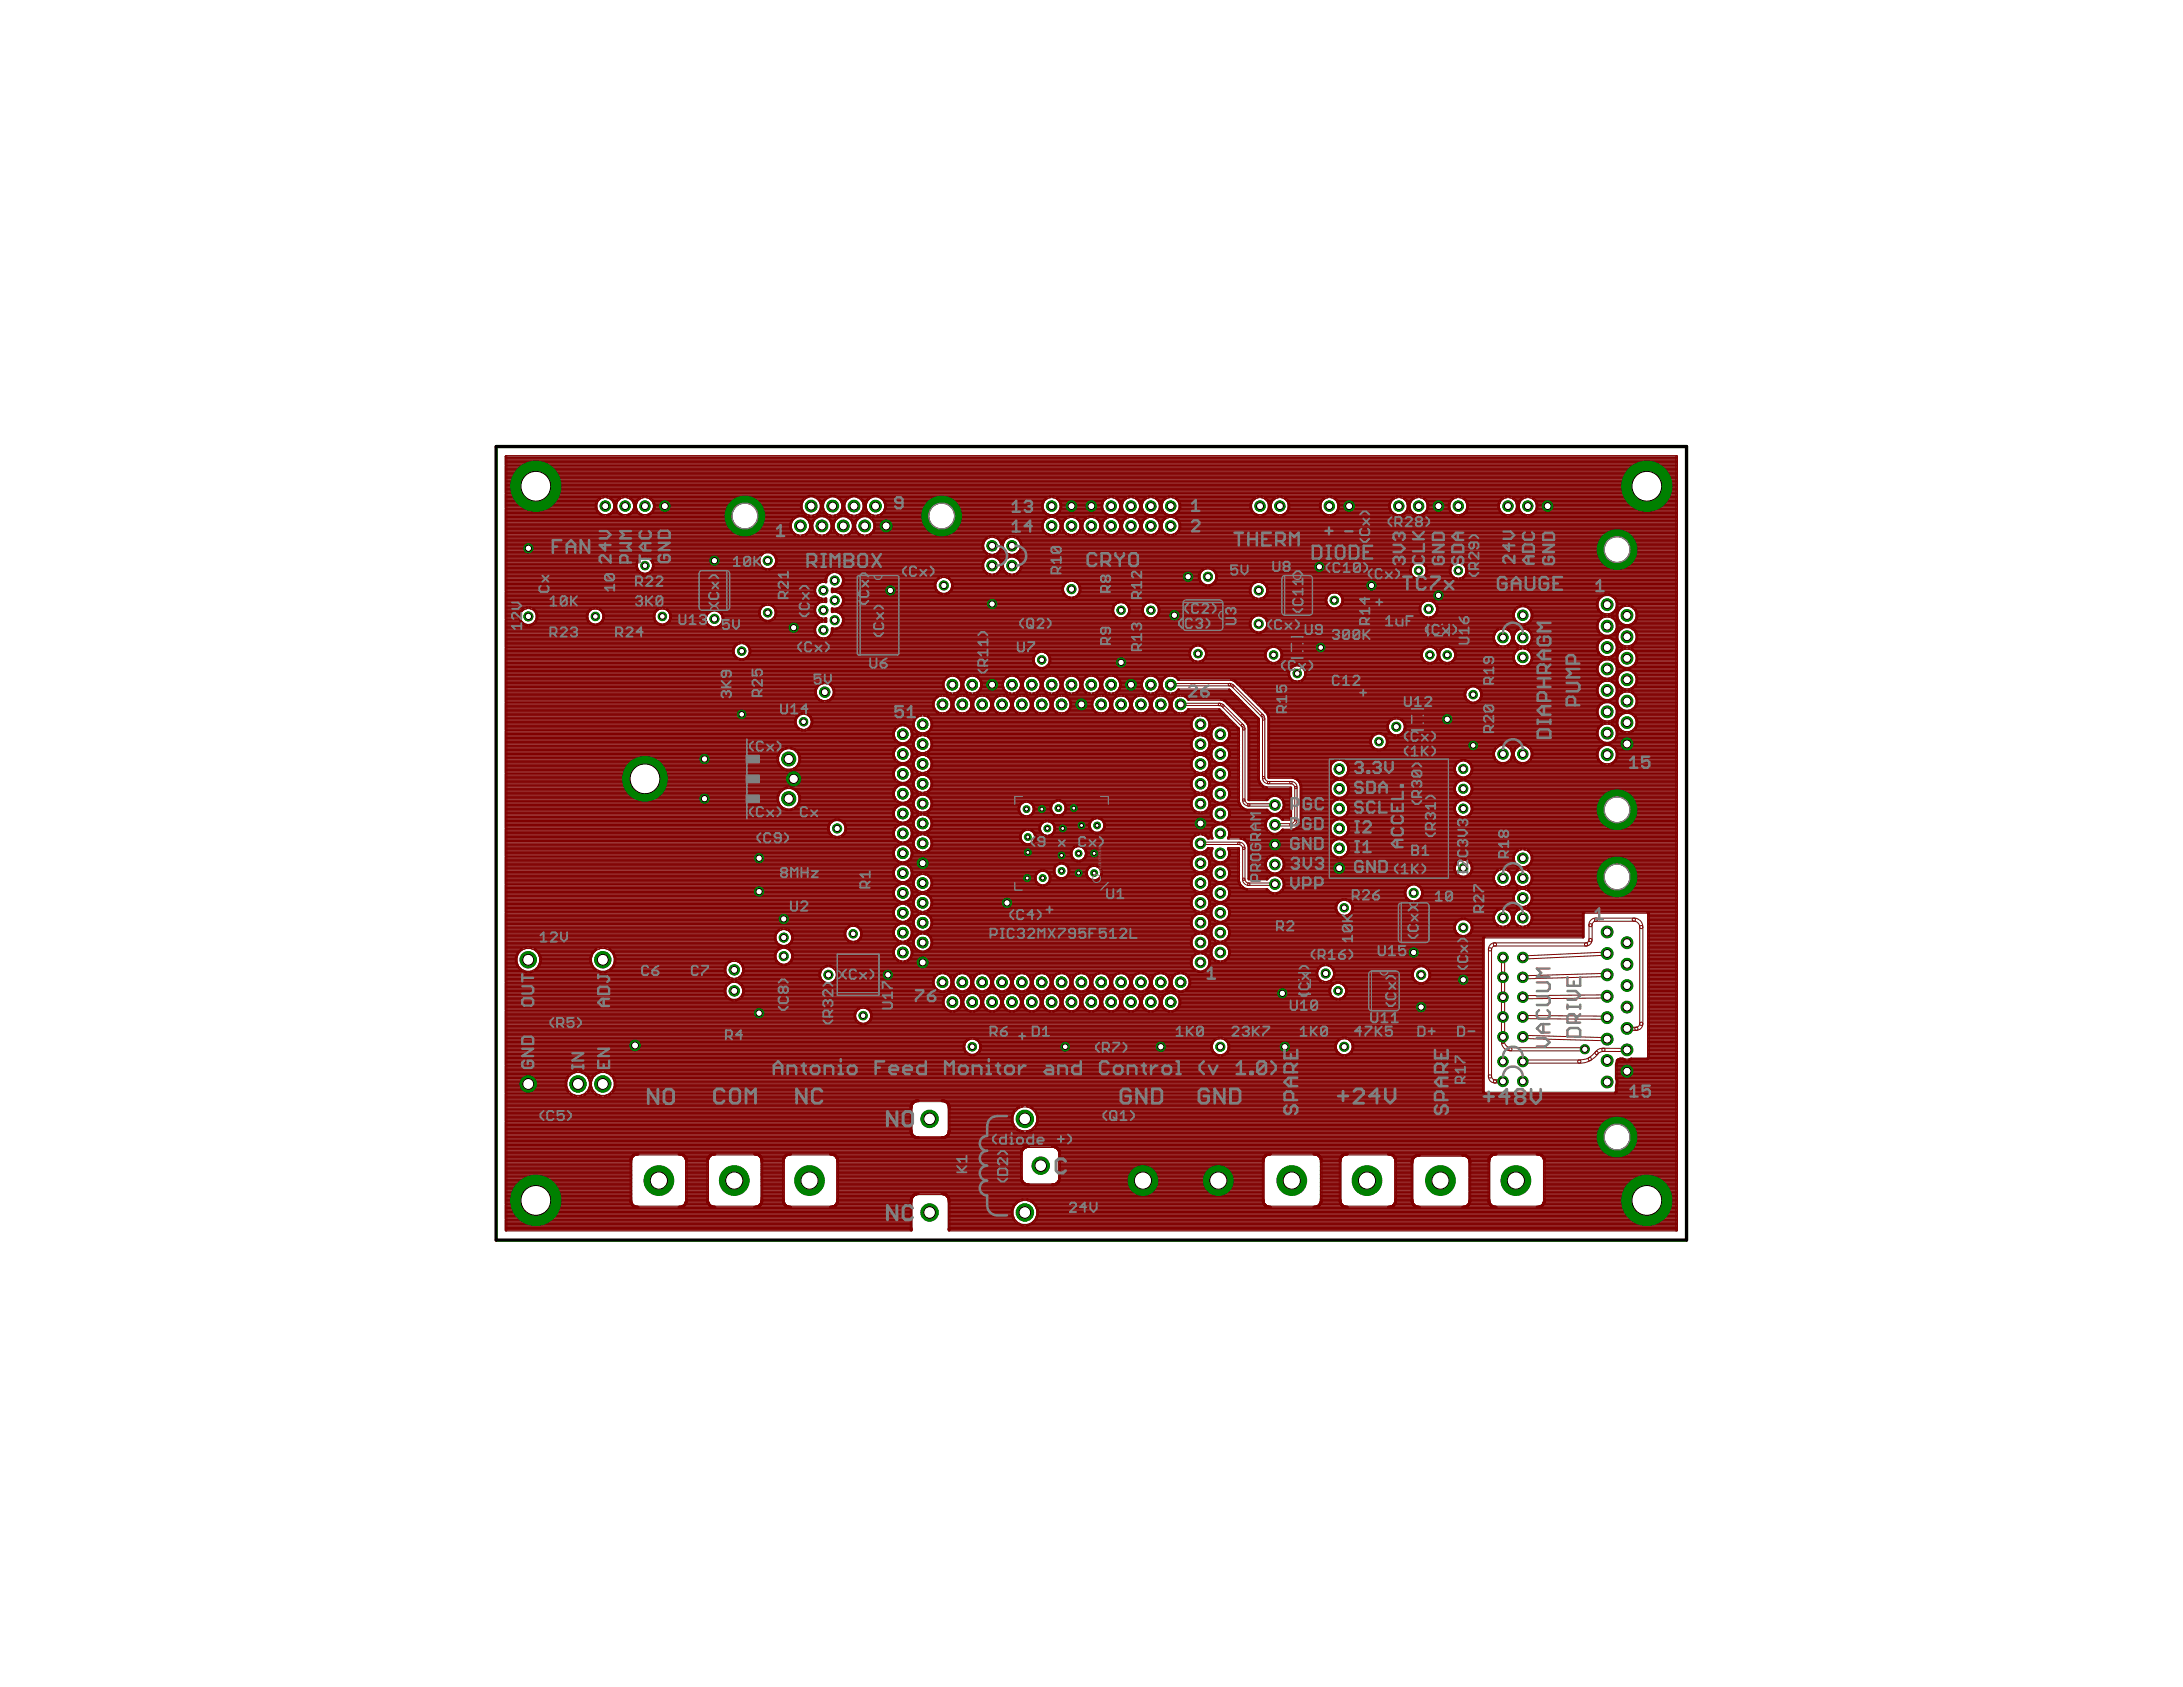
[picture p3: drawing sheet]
<svg xmlns="http://www.w3.org/2000/svg" width="279mm" height="216mm" viewBox="0 0 279 216" stroke-linecap="round" stroke-linejoin="round" font-family="sans-serif">
<defs><g id="words">
<text font-size=".4" fill="#808080" x="140.9" y="111.7" transform="rotate(-90 140.9 111.7)">by DODOTRONIC</text>
</g></defs>
<g fill="none" stroke="#800000" stroke-width=".13">
<path d="M64.7 59.8l149.9-.1 .1 .2h-150zM64.7 59.6h149.9l.1 .1-150 .1zM64.7 59.4h149.9l.1 .1-150 .1zM64.7 59.1l149.9-.1 .1 .2h-150zM64.7 58.9h149.9l.1 .1-150 .1zM64.7 58.8l149.9-.1 .1 .1-150 .1zM64.7 58.4h149.9l.1 .1-150 .1zM64.7 58.3l.2 .1-.1 99.1h-.1zM64.7 58.3h149.9l.1 .2h-150zM64.7 59.9h149.9l.1 .1-150 .1zM64.7 59.2h149.9l.1 .2h-150zM64.7 58.5h149.9l.1 .2h-150z"/>
<path d="M214.5 58.4h.2l-.1 99.1h-.1zM64.7 79.8h2.4l.1 .1-2.5 .1zM64.7 79.7l2.2-.1 .1 .2h-2.3zM64.7 79.3h2v.1l-2 .1zM64.7 79.1h1.9l.1 .1-2 .1zM64.7 79l1.8-.1 .1 .2h-1.9zM64.7 78.6h1.8l.1 .1-1.9 .1zM64.7 78.3l2-.1 .1 .2h-2.1zM64.7 78.1h2.1l.1 .1-2.2 .1zM64.7 78l2.3-.1 .1 .1-2.4 .1zM64.7 77.8l2.7-.1v.2h-2.7zM64.7 77.6h32.9v.1l-32.9 .1z"/>
<path d="M64.7 77.4h33.1l.1 .1-33.2 .1zM64.7 77.3l40-.1v.1l-40 .1zM64.7 77.1l40.2-.1v.2h-40.2zM64.7 76.9h41l.1 .1-41.1 .1zM64.7 76.8l41-.1 .1 .1-41.1 .1zM64.7 76.6l40.4-.1 .1 .2h-40.5zM64.7 76.2h39.9v.1l-39.9 .1zM64.7 76.1l39.8-.1v.2h-39.8zM64.7 75.7h39.6l.1 .1-39.7 .1zM64.7 75.5h39.6l.1 .1-39.7 .1zM64.7 75.4l39.6-.1 .1 .2h-39.7zM64.7 75h39.7l.1 .1-39.8 .1z"/>
<path d="M64.7 74.7l40-.1 .1 .2h-40.1zM64.7 74.5h40.2l.1 .1-40.3 .1zM64.7 74.4l41-.1 .1 .1-41.1 .1zM64.7 74.2l41-.1 .1 .2h-41.1zM64.7 74h41.1v.1l-41.1 .1zM64.7 73.8h41.1l.1 .1-41.2 .1zM64.7 73.7l41.2-.1 .1 .1-41.3 .1zM64.7 73.5l41.3-.1 .1 .2h-41.4zM64.7 73.3h17.5l.1 .1-17.6 .1zM64.7 73l17-.1 .1 .2h-17.1zM64.7 72.6h16.9v.1l-16.9 .1zM64.7 72.5l16.8-.1 .1 .2h-16.9z"/>
<path d="M64.7 72.3l16.8-.1 .1 .2-16.9 .1zM64.7 72.1h16.8l.1 .1-16.9 .1zM64.7 71.9h16.9l.1 .1-17 .1zM64.7 71.8l17-.1v.2h-17zM64.7 71.6l17.1-.1 .1 .2-17.2 .1zM64.7 71.4h17.3l.1 .1-17.4 .1zM64.7 71.3l32.6-.1v.2h-32.6zM64.7 70.9h32.8l.1 .1-32.9 .1zM64.7 70.6l61.4-.1 .1 .2h-61.5zM64.7 70.4h61.3v.1l-61.3 .1zM64.7 70.2h61.2l.1 .1-61.3 .1zM64.7 69.9l61.1-.1 .1 .2h-61.2z"/>
<path d="M64.7 69.7h61.1l.1 .1-61.2 .1zM64.7 69.6l61.2-.1v.1l-61.2 .1zM64.7 69.4l61.2-.1 .1 .2h-61.3zM64.7 69.2h61.3v.1l-61.3 .1zM64.7 69h61.4l.1 .1-61.5 .1zM64.7 68.9l61.6-.1v.2h-61.6zM64.7 68.7l61.9-.1 .1 .2-62 .1zM64.7 68.5h37.5l.1 .1-37.6 .1zM64.7 68.3h37.1l.1 .1-37.2 .1zM64.7 68.2l36.9-.1 .1 .2h-37zM64.7 68l36.8-.1v.2l-36.8 .1zM64.7 67.8h36.7v.1l-36.7 .1z"/>
<path d="M64.7 67.7l36.6-.1v.2h-36.6zM64.7 67.3h36.5l.1 .1-36.6 .1zM64.7 67l36.5-.1 .1 .2h-36.6zM64.7 66.8h36.6l.1 .1-36.7 .1zM64.7 66.6h36.7l.1 .1-36.8 .1zM64.7 66.3l37-.1v.2h-37zM64.7 66.1h37.2l.1 .1-37.3 .1zM64.7 66l38.8-.1 .1 .1-38.9 .1zM64.7 65.8l12.3-.1v.2h-12.3zM64.7 65.6h12l.1 .1-12.1 .1zM64.7 65.4h11.9v.1l-11.9 .1zM64.7 65.3l11.8-.1v.2h-11.8z"/>
<path d="M64.7 65.1l11.7-.1 .1 .2-11.8 .1zM64.7 64.9h11.6l.1 .1-11.7 .1zM64.7 64.6l11.6-.1 .1 .2h-11.7zM64.7 64.2h11.7l.1 .1-11.8 .1zM64.7 64.1l11.8-.1 .1 .2h-11.9zM64.7 63.9l12-.1v.2l-12 .1zM64.7 63.7h12.1l.1 .1-12.2 .1zM64.7 63.2h149.9l.1 .1-150 .1zM64.7 63h149.9l.1 .1-150 .1zM64.7 62.7l149.9-.1 .1 .2h-150zM64.7 62.5h149.9l.1 .1-150 .1zM64.7 62.4l149.9-.1 .1 .1-150 .1z"/>
<path d="M64.7 61.8h149.9l.1 .1-150 .1zM64.7 61.7l149.9-.1 .1 .2h-150zM64.7 61.5l149.9-.1 .1 .2-150 .1zM64.7 61.3h149.9l.1 .1-150 .1zM64.7 61.2l149.9-.1 .1 .1-150 .1zM64.7 61l149.9-.1 .1 .2h-150zM64.7 60.5l149.9-.1 .1 .2h-150zM64.7 60.3l149.9-.1 .1 .2-150 .1zM64.7 60.1h149.9l.1 .1-150 .1zM64.7 79.4h2l.1 .2-2.1 .1zM64.7 78.7h1.8l.1 .2-1.9 .1zM64.7 78.4h1.9l.1 .1-2 .1z"/>
<path d="M64.7 76.3h40.1v.2l-40.1 .1zM64.7 75.8h39.7l.1 .2-39.8 .1zM64.7 75.1h39.7v.2l-39.7 .1zM64.7 74.8h39.8l.1 .2h-39.9zM64.7 73.1h17.2l.1 .1-17.3 .1zM64.7 72.7h16.9l.1 .2-17 .1zM64.7 71h32.6l.1 .2h-32.7zM64.7 70.7h33l.1 .1-33.1 .1zM64.7 70h61.2v.1l-61.2 .1zM64.7 67.4h36.5l.1 .2h-36.6zM64.7 67.1h36.5l.1 .1-36.6 .1zM64.7 66.4h36.8l.1 .1-36.9 .1z"/>
<path d="M64.7 64.7h11.6l.1 .1-11.7 .1zM64.7 64.3h11.6l.1 .2-11.7 .1zM64.7 63.5h12.5l.1 .1-12.6 .1zM64.7 63.3h149.9l.1 .2h-150zM64.7 62.8h149.9l.1 .1-150 .1zM64.7 62.1h149.9l.1 .2h-150zM64.7 62h149.9l.1 .1-150 .1zM64.7 60.7h149.9l.1 .2-150 .1zM64.7 60.6h149.9l.1 .1-150 .1zM66.4 78.6h.2l-.1 .6h-.1zM66.4 79h.2l.2 .6h-.2zM66.6 78.2l.4-.3h.1l-.4 .5z"/>
<path d="M66.6 79.5l.1-.1 .4 .5h-.1zM66.6 78.2h.2v.1l-.2 .5h-.1l-.1-.1zM66.9 77.9l.5-.2 .1 .1v.1l-.5 .2-.1-.1zM66.9 79.8l.6 .1v.2l-.6-.2zM67.3 77.7h.6v.1l-.5 .1zM67.3 80l.6-.1v.2h-.5zM67.8 77.7l.5 .2v.1l-.5-.1zM67.8 79.9l.5-.2 .1 .1-.1 .1-.5 .2zM67.8 77.8l29.6-.1 .1 .2h-29.6zM68.1 79.8h7.7l.1 .1-7.8 .1zM68.2 78l7.4-.1 .1 .1-7.4 .1zM68.2 77.9l.5 .3-.1 .2-.4-.4z"/>
<path d="M68.3 79.7l7.2-.1 .1 .2h-7.3zM68.4 78.1h7.1v.1l-7.1 .1zM68.5 78.2h.1l.2 .6h-.2zM68.5 78.3l6.8-.1 .1 .2h-6.8zM68.5 79.4l.2 .2-.5 .3v-.1zM68.5 79.4h6.9v.2l-6.9 .1zM68.5 79.3h6.8l.1 .1-6.8 .1zM68.6 79.1h6.6l.1 .1-6.6 .1zM68.6 78.6h.2v.6h-.2zM68.6 79l6.6-.1v.2h-6.5zM68.6 78.6h6.6v.1l-6.5 .1zM68.6 78.4h6.6l.1 .1-6.7 .1z"/>
<path d="M68.6 79h.2v.1l-.2 .5-.1-.1zM68.7 78.7h6.5v.2l-6.5 .1zM75 78.6h.2v.6l-.2-.1zM75.1 79h.1l.2 .6h-.2zM75.2 78.3l.3-.4 .2 .1-.4 .4zM75.2 79.5l.1-.1 .4 .4-.2 .1zM75.2 78.2h.2v.1l-.2 .5h-.1l-.1-.1zM75.5 77.9l.5-.2 .1 .1v.1l-.5 .2h-.1zM75.5 79.7l.6 .2v.1l-.6-.1zM75.9 77.8l.6-.1v.2h-.6zM75.9 79.9l.6-.1v.2l-.6 .1zM76.2 64.5h.2l-.1 .6-.1-.1z"/>
<path d="M76.2 64.9h.2l.1 .6h-.1zM76.3 77.7l.6 .2v.2l-.6-.2zM76.3 79.9l.5-.2 .1 .1v.1l-.5 .2-.1-.1zM76.3 64.1l.5-.4h.1l-.4 .5zM76.3 65.4l.2-.1 .4 .5-.1 .1zM76.4 64h.1l.1 .1-.2 .5h-.1l-.1-.1zM76.5 79.8h7.9l.1 .1-8 .1zM76.7 78l.1-.1 .4 .4-.2 .1zM76.7 78l7.5-.1 .1 .1-7.5 .1zM76.7 63.7l.5-.2 .1 .1v.1l-.5 .2h-.1zM76.7 65.7l.6 .2v.1l-.6-.2zM76.8 79.7l7.3-.1 .1 .2h-7.4z"/>
<path d="M76.9 78.1h7.1l.1 .1-7.2 .1zM76.9 79.5l7-.1 .1 .2-7 .1zM77 78.2h.2l.1 .6h-.1zM77 78.3l6.9-.1v.2h-6.8zM77 79.4l.2 .1-.4 .4-.1-.1zM77 79.3h6.9v.1l-6.8 .1zM77.1 79.1h6.7v.1l-6.6 .1zM77.1 63.5h.6l.1 .1-.6 .1zM77.1 65.9l.6-.1 .1 .2-.6 .1zM77.2 78.6h.2l-.1 .6-.1-.1zM77.2 79l6.6-.1v.2h-6.6zM77.2 78.8l6.6-.1v.2l-6.6 .1z"/>
<path d="M77.2 78.6h6.6v.1l-6.6 .1zM77.2 78.4h6.6l.1 .1-6.7 .1zM77.2 79h.1l.1 .1-.2 .5h-.1l-.1-.1zM77.6 63.5l.6 .2v.2l-.6-.2zM77.6 65.9l.5-.2 .1 .1-.5 .3-.1-.1zM77.6 63.6l2.2-.1v.1l-2.1 .1zM77.9 65.8l1.6-.1 .1 .2h-1.6zM78 65.7l.4-.4 .2 .1-.4 .5zM78 63.7h1.4v.1l-1.3 .1zM78.1 63.7l.5 .4-.1 .1-.5-.4zM78.1 65.6h1.2v.1l-1.1 .1zM78.2 63.9l1-.1 .1 .2-1 .1z"/>
<path d="M78.3 65.4h.8v.1l-.7 .1zM78.4 64.1l.6-.1 .1 .2h-.7zM78.4 64h.1l.2 .6h-.1zM78.4 65.3l.6-.1 .1 .2h-.6zM78.5 65.1l.4-.1 .1 .2-.5 .1zM78.5 64.4l.4-.1 .1 .2-.4 .1zM78.5 64.2h.5v.1l-.5 .1zM78.6 64.9h.1l.1 .1-.3 .5v.1l-.1-.2zM78.6 64.4l.2 .1-.1 .6-.2-.1zM78.6 64.9h.3v.1l-.3 .1zM78.6 64.7h.3v.1l-.3 .1zM78.6 64.5h.3v.2h-.3z"/>
<path d="M78.7 64.5h.2v.6l-.2-.1zM78.7 64.9h.2l.2 .6h-.2zM78.9 64.1l.4-.4h.1l-.4 .5zM78.9 65.4l.1-.1 .4 .5-.1 .1zM78.9 64h.2v.1l-.2 .5h-.1l-.1-.1zM79.2 63.7l.6-.2 .1 .1v.1l-.6 .2h-.1zM79.2 65.7l.7 .2v.1l-.7-.2zM79.7 63.5h.6v.1l-.6 .1zM79.7 65.9l.6-.1v.2l-.6 .1zM80.2 63.5l.6 .2v.2l-.6-.2zM80.2 65.9l.5-.2 .1 .1-.6 .3v-.1zM80.2 63.6l2.1-.1 .1 .1-2.2 .1z"/>
<path d="M80.4 65.8l1.6-.1 .1 .2h-1.6zM80.6 65.7l.4-.4 .1 .1-.4 .5zM80.6 63.7h1.3l.1 .1-1.4 .1zM80.6 63.7l.5 .4-.1 .1-.4-.4zM80.7 65.6h1.1l.1 .1-1.1 .1zM80.8 63.9l.9-.1 .1 .2-1 .1zM80.9 65.4h.7l.1 .1-.8 .1zM80.9 64.1l.7-.1v.2h-.6zM80.9 64h.2l.2 .6h-.2zM81 65.3l.5-.1 .1 .2h-.6zM81 65.1l.5-.1v.2l-.4 .1zM81 64.4l.4-.1 .1 .2-.4 .1z"/>
<path d="M81 64.2h.5l.1 .1-.6 .1zM81.1 64.9h.2v.1l-.2 .5-.1 .1-.1-.2zM81.2 64.4l.1 .1-.1 .6-.1-.1zM81.2 64.9h.2l.1 .1-.3 .1zM81.2 64.7h.2l.1 .1-.3 .1zM81.2 64.5h.2l.1 .2h-.3zM81.3 64.5h.2l-.1 .6-.1-.1zM81.3 64.9h.1l.2 .6h-.2zM81.4 72.1h.2l-.1 .6-.1-.1zM81.4 72.5h.2l.1 .6h-.1zM81.4 64.1l.4-.4h.2l-.4 .5zM81.4 65.4l.2-.1 .4 .5-.2 .1z"/>
<path d="M81.4 64h.2v.1l-.2 .5-.1-.1zM81.6 71.7h.1v.1l-.1 .5h-.1l-.1-.1zM81.6 72.9l.4 .3v.2l-.5-.4zM81.8 63.7l.5-.2 .1 .1v.1l-.5 .2h-.1zM81.8 65.7l.6 .2v.1l-.6-.2zM81.9 71.4l.4-.2 .1 .1v.1l-.5 .2zM81.9 73.2l.5 .2v.1l-.5-.1zM81.9 71.4l.1 .1-.4 .4-.1-.2zM82.2 63.5h.6l.1 .1-.6 .1zM82.2 71.3l.6-.1 .1 .2h-.6zM82.3 65.8h.5l.1 .2-.6 .1zM82.3 73.3h.5l.1 .2-.6 .1z"/>
<path d="M82.7 71.2l.5 .2v.2l-.5-.2zM82.7 73.4l.4-.2 .1 .1-.4 .3-.1-.1zM82.7 63.5l.6 .2v.2l-.6-.2zM82.7 65.9l.5-.2 .1 .1-.5 .3-.1-.1zM82.7 63.6l20.7-.1v.1l-20.6 .1zM82.8 73.3h23.4l.1 .1-23.4 .1zM83 65.8l20.1-.1 .1 .2h-20.2zM83.1 71.4l.4 .3v.2l-.5-.4zM83.1 65.7l.4-.4 .2 .1-.5 .5zM83.1 71.4h14.1l.1 .1-14.2 .1zM83.1 73.2l23.5-.1 .1 .1-23.5 .1zM83.1 63.7h20v.1l-19.9 .1z"/>
<path d="M83.2 63.7l.5 .4-.1 .1-.5-.4zM83.2 65.6h19.8v.1l-19.7 .1zM83.3 71.5h13.9l.1 .2-14 .1zM83.3 73l42.7-.1 .1 .2h-42.7zM83.3 63.9l19.6-.1 .1 .2-19.6 .1zM83.4 71.7h.1l.2 .6h-.2zM83.4 71.8l13.8-.1 .1 .2h-13.9zM83.4 72.9l.1 .1-.4 .4-.1-.2zM83.4 72.8l14.6-.1 .1 .2-14.6 .1zM83.4 65.4h19.4v.1l-19.3 .1zM83.4 64.1l19.4-.1v.2h-19.3zM83.5 64h.1l.2 .6h-.1z"/>
<path d="M83.5 72.6h14.2v.1l-14.2 .1zM83.5 71.9h13.7l.1 .1-13.8 .1zM83.5 72.1h.2v.6l-.2-.1zM83.5 72.5l14-.1 .1 .2h-14zM83.5 72.3l13.8-.1 .1 .2-13.8 .1zM83.5 72.1h13.8v.1l-13.7 .1zM83.5 65.3l19.2-.1 .1 .2h-19.2zM83.5 72.5h.2v.1l-.3 .5-.1-.1zM83.6 65.1l19-.1 .1 .2-19.1 .1zM83.6 64.2h19.1l.1 .1-19.2 .1zM83.6 78.6h.2v.6l-.2-.1zM83.6 79h.2l.1 .6h-.1z"/>
<path d="M83.7 64.9h.1v.1l-.2 .5-.1 .1-.1-.2zM83.7 64.3h18.9l.1 .2-19 .1zM83.7 64.4l.1 .1v.6l-.2-.1zM83.7 64.9h18.9l.1 .1-19 .1zM83.7 64.7h18.9l.1 .1-19 .1zM83.7 64.5h18.9l.1 .2h-19zM83.8 78.3l.3-.4 .2 .1-.4 .4zM83.8 79.5l.1-.1 .4 .4-.2 .1zM83.8 78.2h.1l.1 .1-.2 .5h-.1l-.1-.1zM84.1 77.9l.5-.2 .1 .1-.1 .1-.4 .2h-.1zM84.1 79.7l.5 .2v.1l-.5-.1zM84.5 77.8l.5-.1 .1 .2h-.6z"/>
<path d="M84.5 79.9l.5-.1 .1 .2-.6 .1zM84.9 77.7l.5 .2v.2l-.5-.2zM84.9 79.9l.5-.2 .1 .1-.1 .1-.4 .2-.1-.1zM85.1 79.8h5.5v.1l-5.5 .1zM85.3 78l.1-.1 .4 .4-.2 .1zM85.3 78l12-.1 .1 .1-12.1 .1zM85.3 79.7l5.2-.1 .1 .2h-5.2zM85.5 78.1h5.6l.1 .1-5.7 .1zM85.5 79.5l4.9-.1 .1 .2-4.9 .1zM85.6 78.2h.1l.2 .6h-.2zM85.6 78.3l5.2-.1v.2h-5.2zM85.6 79.4l.2 .1-.5 .4v-.1z"/>
<path d="M85.6 79.3h4.8v.1l-4.7 .1zM85.7 79.1h4.7v.1l-4.7 .1zM85.7 78.4h4.9l.1 .1-5 .1zM85.7 78.6h.2v.6l-.2-.1zM85.7 79l4.7-.1v.2h-4.6zM85.7 78.6h4.8l.1 .1-4.8 .1zM85.7 79h.2v.1l-.2 .5-.1-.1zM85.8 78.7h4.6l.1 .2-4.7 .1zM90.2 79h.2v.5h-.2zM90.2 79.4h.2l.2 .5h-.2zM90.4 78.5l.4-.3h.1l-.4 .5zM90.4 79.8l.1-.1 .4 .5-.1 .1z"/>
<path d="M90.4 78.5h.2v.1l-.2 .5h-.1l-.1-.1zM90.7 78.2l.5-.2 .1 .1v.1l-.5 .2h-.1zM91.1 78.1l.6-.1 .1 .1-.6 .1zM91.6 78l.5 .2v.2l-.5-.2zM91.7 78.1h5.6v.1l-5.5 .1zM91.9 78.2h.2l.4 .4-.2 .1zM92 78.3l5.2-.1 .1 .2h-5.2zM92.2 79.8h12.4l.1 .1-12.4 .1zM92.3 78.4h4.9l.1 .1-5 .1zM92.3 78.5h.2l.1 .6h-.1zM92.3 79.7l.2 .2-.5 .4-.1-.2zM92.3 79.7l12.5-.1 .1 .2h-12.5z"/>
<path d="M92.4 78.8l4.9-.1 .1 .2-5 .1zM92.4 78.6h4.9v.1l-4.9 .1zM92.4 79.3h5.4l.1 .1-5.4 .1zM92.4 79.1h5.2v.1l-5.1 .1zM92.4 79l5-.1 .1 .2h-5zM92.5 79.4h.1l-.1 .5h-.1l-.1-.1zM92.5 79.4h12.7l.1 .2-12.8 .1zM92.5 78.9l.1 .1v.5h-.2zM97 71.5h.3l-.1 .6-.2-.1zM97.1 71.9h.1l.2 .6h-.2zM97.1 78.2h.2l-.1 .5h-.1zM97.1 78.5h.2l.2 .6h-.2z"/>
<path d="M97.2 72.3h.2l.3 .4-.1 .1zM97.2 71h.2v.1l-.2 .5-.2-.1zM97.3 77.8l.3-.4 .2 .1-.4 .4zM97.3 79l.1-.1 .4 .5h-.2zM97.3 77.7h.2v.1l-.2 .5h-.1l-.1-.1zM97.5 70.7l.5-.2 .1 .1v.1l-.5 .2h-.1zM97.5 72.6l.6 .2v.1l-.6-.1zM97.6 77.4l.4-.1 .1 .1-.4 .2h-.1zM97.6 79.2l.5 .2v.2l-.5-.2zM97.6 70.7l.1 .1-.4 .4-.1-.1zM97.9 79.4h.6l.1 .1-.6 .1zM97.9 70.6l.6-.1 .1 .2h-.6z"/>
<path d="M97.9 72.8l.6-.1 .1 .2-.6 .1zM98 77.3h.5l.1 .1-.6 .1zM98.4 77.3l.5 .1v.2l-.5-.2zM98.4 79.4l.4-.2 .2 .1-.5 .3h-.1zM98.4 70.5l.6 .2v.2l-.6-.2zM98.4 72.8l.5-.2 .1 .1v.1l-.5 .2-.1-.1zM98.4 72.8l27.5-.1 .1 .2-27.5 .1zM98.6 79.3h7.1l.1 .1-7.1 .1zM98.7 77.4h5.8l.1 .1-5.9 .1zM98.7 77.5l.2-.1 .4 .5h-.2zM98.7 70.8l27.6-.1 .1 .1-27.6 .1zM98.8 70.8l.1-.1 .4 .5h-.2z"/>
<path d="M98.8 72.6h27.1v.1l-27.1 .1zM98.9 79.1h6.3v.1l-6.3 .1zM98.9 77.6h5.5l.1 .1-5.5 .1zM98.9 70.9h27.7l.1 .1-27.7 .1zM99 72.5l26.8-.1 .1 .2h-26.9zM99 79l5.8-.1 .1 .2h-5.8zM99.1 77.7h.1l.2 .6h-.2zM99.1 77.8l5.3-.1v.2h-5.3zM99.1 78.9l.2 .2-.5 .3-.1-.1zM99.1 71h.2l.1 .6h-.1zM99.1 72.3l26.7-.1 .1 .2-26.7 .1zM99.1 71.1l115.5-.1 .1 .2h-115.5z"/>
<path d="M99.1 78l5.2-.1 .1 .1-5.2 .1zM99.1 72.3l.2 .1-.5 .4v-.2zM99.2 71.3l27.3-.1 .1 .2h-27.4zM99.2 78.7h5.4l.1 .2-5.5 .1zM99.2 78.2h.2v.5h-.2zM99.2 78.5l5.2-.1 .1 .1-5.2 .1zM99.2 78.3l5.1-.1 .1 .2h-5.1zM99.2 78.5h.2v.1l-.3 .5-.1-.1zM99.3 71.5h.2l-.1 .6-.1-.1zM99.3 78.6h5.2v.1l-5.2 .1zM99.3 78.1h5l.1 .1-5.1 .1zM99.3 72.1h26.5l.1 .1-26.6 .1z"/>
<path d="M99.3 71.9h26.6l.1 .1-26.7 .1zM99.3 71.8l26.7-.1v.2h-26.7zM99.3 71.6l26.8-.1 .1 .2-26.9 .1zM99.3 71.4h27v.1l-27 .1zM99.3 71.9h.1l.1 .1-.2 .5h-.1l-.1-.1zM101.1 67h.2l-.1 .7-.1-.1zM101.1 67.5h.2l.2 .6h-.2zM101.3 66.5l.4-.4 .1 .1-.4 .5zM101.3 68l.1-.1 .4 .5-.1 .1zM101.3 66.5h.2v.1l-.2 .5-.1 .1-.1-.1zM101.6 66.1l.6-.2 .1 .1v.1l-.6 .2h-.1zM101.6 68.3l.7 .2v.2l-.7-.2z"/>
<path d="M102.1 66l.6-.1 .1 .2h-.6zM102.1 68.5h.6l.1 .1-.6 .1zM102.4 64.5h.3l-.1 .6h-.2zM102.5 64.9h.1l.2 .7h-.1zM102.6 66l.7 .1v.2l-.7-.2zM102.6 68.5l.6-.2 .1 .1v.1l-.6 .2h-.1zM102.6 68.5h2.4v.1l-2.3 .1zM102.6 64l.5-.4h.1l-.4 .6zM102.6 65.4h.2l.4 .5-.1 .1zM102.7 64h.1v.1l-.2 .5-.2-.1zM102.9 66.1h1.8v.1l-1.7 .1zM103 63.6l.6-.2 .1 .1v.1l-.6 .2h-.1z"/>
<path d="M103 65.8l.7 .2v.1l-.7-.2zM103 68.3h1.5l.1 .1-1.5 .1zM103.1 66.2l.1-.1 .4 .5-.1 .1zM103.2 66.3l1.2-.1 .1 .2h-1.3zM103.2 68.2l1.2-.1v.2h-1.1zM103.3 66.5l.9-.1 .1 .1-.9 .1zM103.4 68l.8-.1v.2l-.7 .1zM103.4 66.5h.2l.2 .6h-.2zM103.5 63.5l.6-.1 .1 .1-.7 .1zM103.5 66l.6-.1 .1 .2h-.7zM103.5 66.6h.6l.1 .1-.7 .1zM103.5 67.9l.1 .2-.5 .4v-.2z"/>
<path d="M103.5 67.8h.6l.1 .1-.7 .1zM103.5 67.7l.5-.1 .1 .2h-.5zM103.6 66.8h.5v.1l-.5 .1zM103.6 67h.2v.7l-.2-.1zM103.6 67.5l.4-.1v.2h-.3zM103.6 67.3h.4v.1l-.3 .1zM103.6 67.2l.4-.1v.1l-.3 .1zM103.6 67l.4-.1v.2h-.3zM103.6 67.5h.2v.1l-.2 .5h-.1l-.1-.1zM103.8 67h.2v.7l-.2-.1zM103.8 67.5h.2l.2 .6h-.2zM104 63.4l.6 .2v.2l-.6-.2z"/>
<path d="M104 66l.5-.3 .1 .1v.1l-.5 .2h-.1zM104 66.5l.4-.4 .2 .1-.4 .5zM104 68l.2-.1 .4 .5-.2 .1zM104 66.5h.2v.1l-.2 .5-.1 .1-.1-.1zM104.1 66l2.2-.1v.1l-2.2 .1zM104.2 77.8h.2l-.1 .6h-.1zM104.2 75.7h.2l.1 .6h-.1zM104.2 78.2h.2l.1 .6h-.1zM104.2 63.6l1.9-.1 .1 .1-1.9 .1zM104.2 75.2l.2 .1-.1 .6-.1-.1zM104.4 74.9l.3-.4 .2 .1-.4 .4zM104.4 76.2l.1-.1 .4 .4-.2 .1z"/>
<path d="M104.4 77.4l.3-.4 .2 .1-.4 .5zM104.4 78.7l.1-.1 .4 .5h-.2zM104.4 80l.3-.4 .2 .1-.4 .4zM104.4 74.8h.1l.1 .1-.2 .5h-.1l-.1-.1zM104.4 77.4h.1l.1 .1-.2 .5h-.1l-.1-.1zM104.4 79.9h.1l.1 .1-.2 .5h-.1l-.1-.1zM104.4 66.1l.5-.2 .2 .1-.1 .1-.5 .2h-.1zM104.4 68.3l.6 .2v.2l-.6-.2zM104.4 63.6h.2l.4 .5-.1 .1zM104.5 65.8l1.4-.1v.2h-1.4zM104.5 63.7h1.3l.1 .1-1.3 .1zM104.6 65.6h1.1l.1 .1-1.1 .1z"/>
<path d="M104.7 74.5l.5-.2 .1 .1v.1l-.5 .2h-.1zM104.7 76.4l.6 .2v.2l-.6-.2zM104.7 77.1l.5-.2 .1 .1v.1l-.5 .2-.1-.1zM104.7 79l.6 .1v.2l-.6-.2zM104.7 79.6l.5-.2 .1 .1v.1l-.5 .2h-.1zM104.8 63.8h.8l.1 .2-.9 .1zM104.8 64h.2l.2 .6h-.2zM104.8 64.1l.7-.1 .1 .2h-.7zM104.8 66l.7-.1 .1 .2h-.7zM104.8 68.5h.7l.1 .1-.7 .1zM104.9 65.4l.1 .1-.5 .5-.1-.2zM104.9 65.4h.6l.1 .1-.7 .1z"/>
<path d="M104.9 65.3l.6-.1v.2h-.6zM104.9 64.2h.5l.1 .1-.6 .1zM104.9 65.1l.5-.1 .1 .2-.5 .1zM105 64.5h.2l-.1 .6h-.1zM105 64.9h.3l.1 .1-.3 .1zM105 64.7h.3l.1 .1-.3 .1zM105 64.6l.3-.1 .1 .2h-.3zM105 64.9h.2v.1l-.2 .6h-.1l-.1-.1zM105 64.3h.4v.2l-.4 .1zM105.1 76.6h.6v.1l-.6 .1zM105.1 76.9h.6v.1l-.6 .1zM105.1 74.3h.6v.2h-.6z"/>
<path d="M105.1 79.1h.6v.1l-.6 .1zM105.1 79.4h.6v.2h-.6zM105.2 64.5h.2l-.1 .6h-.1zM105.2 64.9h.2l.2 .7h-.2zM105.4 66l.6 .1v.2l-.6-.2zM105.4 68.5l.5-.2 .1 .1v.1l-.5 .2h-.1zM105.4 68.5h2.3l.1 .1-2.4 .1zM105.4 64l.4-.4h.2l-.5 .6zM105.4 65.4h.1l.5 .5-.2 .1zM105.4 64h.2v.1l-.2 .5h-.1l-.1-.1zM105.5 74.4h.3v.2l-.3-.1zM105.5 76.6l.3-.1v.2l-.3 .1z"/>
<path d="M105.5 76.9h.3v.2h-.3zM105.5 79.1h.3v.1l-.3 .1zM105.5 79.4l.3 .1v.2l-.3-.1zM105.6 79.1h.1l.1 .1-.2 .1zM105.6 74h.2l-.1 .6-.1-.1zM105.6 76.6h.2l-.1 .5h-.1zM105.6 79.1h.2l-.1 .6-.1-.1zM105.6 79.4l.2 .1-.1 .2-.2-.1zM105.7 66.1h1.7l.1 .1-1.8 .1zM105.8 73.6l.4-.4 .1 .1-.4 .5zM105.8 63.6l.5-.2 .1 .1v.1l-.5 .2h-.1zM105.8 65.8l.6 .2v.1l-.6-.2z"/>
<path d="M105.8 68.3h1.5l.1 .1-1.6 .1zM105.8 73.6h.2v.1l-.2 .4-.1 .1-.1-.1zM105.8 66.2l.2-.1 .4 .5-.2 .1zM105.9 66.3l1.2-.1 .1 .2h-1.2zM106 68.1h1.1l.1 .2h-1.2zM106.1 66.5l.9-.1v.1l-.8 .1zM106.1 73.3l.5-.2 .1 .1v.1l-.5 .1h-.1zM106.1 68l.8-.1 .1 .2-.8 .1zM106.2 66.5h.2l.2 .6h-.2zM106.2 66.6h.7v.1l-.6 .1zM106.2 63.5l.7-.1v.1l-.6 .1zM106.2 66l.7-.1v.2h-.6z"/>
<path d="M106.2 67.8h.6l.1 .1-.6 .1zM106.2 67.9l.2 .2-.5 .4-.1-.2zM106.3 67.7l.5-.1v.2h-.4zM106.3 67l.4-.1 .1 .2h-.4zM106.3 66.8h.5v.1l-.5 .1zM106.4 67h.2l-.1 .7-.1-.1zM106.4 67.3h.3l.1 .1-.4 .1zM106.4 67.5h.2v.1l-.2 .5h-.1l-.1-.1zM106.4 75.3h.2v.6l-.2-.1zM106.4 77.9h.2v.5l-.2-.1zM106.4 78.1h36.1v.1l-36 .1zM106.4 78l36.1-.1v.1l-36 .1z"/>
<path d="M106.4 75.5h13.5l.1 .1-13.5 .1zM106.4 75.4l13.4-.1 .1 .2h-13.4zM106.4 75.7l.3-.1v.2h-.3zM106.4 75.3h.3v.2l-.3-.1zM106.4 78.2h.3v.1l-.3 .1zM106.4 77.8l.3 .1v.1h-.3zM106.4 67.4h.3l.1 .2h-.4zM106.4 67.1h.3l.1 .1-.4 .1zM106.6 75.6h.5v.2h-.5zM106.6 75.3h.5v.1l-.5 .1zM106.6 73.1h.5v.1l-.5 .1zM106.6 78.1h.5v.2l-.5 .1z"/>
<path d="M106.6 77.8h.5v.2h-.5zM106.6 67h.2l-.1 .7-.1-.1zM106.6 67.5h.1l.3 .6h-.2zM106.7 63.4l.7 .2v.2l-.7-.2zM106.7 66l.6-.3 .1 .1v.1l-.6 .2h-.1zM106.8 68l.1-.1 .4 .5-.1 .1zM106.8 66.5h.2v.1l-.3 .5h-.1zM106.9 65.9h2.1l.1 .1-2.2 .1zM107 75.6l.5 .2v.2l-.5-.2zM107 75.3l.5-.2 .1 .1-.1 .1-.5 .2zM107 73.1l.5 .2v.1l-.5-.1zM107 78.2l.5 .1v.2l-.5-.2z"/>
<path d="M107 77.9l.5-.2 .1 .1-.1 .1-.5 .1zM107 63.6l1.9-.1v.1l-1.9 .1zM107 73.2l19.2-.1v.1l-19.2 .1zM107.1 75.7h13l.1 .1-13.1 .1zM107.1 66.1l.6-.2 .1 .1v.1l-.6 .2h-.1zM107.1 68.3l.7 .2v.2l-.7-.2zM107.1 78.3l35.4-.1v.2h-35.3zM107.2 66.1l.1 .2-.5 .4v-.2zM107.2 63.6h.1l.4 .5-.1 .1zM107.2 65.8l1.4-.1 .1 .2h-1.4zM107.3 63.7h1.3v.1l-1.3 .1zM107.3 77.7h35.2l.1 .2h-35.3z"/>
<path d="M107.3 75.2l12.5-.1v.2l-12.4 .1zM107.4 75.8h.1l.4 .4-.2 .1zM107.4 73.3l.1-.1 .4 .5-.2 .1zM107.4 78.4l.1-.1 .4 .5h-.2zM107.4 73.3h18.9l.1 .1-19 .1zM107.4 65.6h1l.1 .1-1.1 .1zM107.4 75.9l13-.1v.2l-12.9 .1zM107.4 78.5l35.2-.1v.1l-35.1 .1zM107.4 63.9l1-.1v.2l-.9 .1zM107.5 77.6h35.1v.1l-35.1 .1zM107.5 75h12.2l.1 .1-12.2 .1zM107.5 64h.2l.2 .6h-.1z"/>
<path d="M107.6 66l.6-.1 .1 .2h-.7zM107.6 68.5h.6l.1 .1-.7 .1zM107.6 76.1l28.7-.1 .1 .2h-28.8zM107.6 64.1l.6-.1 .1 .2h-.7zM107.6 65.4l.1 .1-.4 .5-.1-.2zM107.6 78.6h35l.1 .1-35 .1zM107.6 73.4h19.1l.1 .2h-19.2zM107.6 65.4h.7v.1l-.7 .1zM107.6 65.3l.6-.1 .1 .2h-.6zM107.6 77.4h35l.1 .1-35 .1zM107.6 64.2h.6v.1l-.5 .1zM107.7 76.1h.1l.2 .6h-.2z"/>
<path d="M107.7 73.6h.1l.2 .5h-.2zM107.7 78.7h.1l.2 .5h-.2zM107.7 74.9l12-.1 .1 .2h-12.1zM107.7 73.7l45.8-.1 .1 .1-45.9 .1zM107.7 65.1l.4-.1 .1 .2-.5 .1zM107.7 76.2h28.8v.1l-28.7 .1zM107.7 64.4l.4-.1 .1 .2-.4 .1zM107.7 74.8l.2 .2-.5 .3v-.1zM107.7 79.9l.2 .1-.5 .4v-.1zM107.7 77.3l.2 .2-.5 .4v-.2zM107.7 79.8h52.3l.1 .1-52.3 .1zM107.7 77.3l35.1-.1 .1 .1-35.1 .1z"/>
<path d="M107.7 64.5h.3l-.1 .6h-.2zM107.7 74.7l12-.1 .1 .2h-12zM107.7 64.9h.4v.1l-.3 .1zM107.7 64.7h.4v.1l-.3 .1zM107.7 64.6l.4-.1v.2h-.3zM107.8 64.9h.1l.1 .1-.3 .6h-.2zM107.8 79.7l52.2-.1 .1 .2h-52.3zM107.8 79l35.2-.1v.2h-35.2zM107.8 78.7h35v.2l-35 .1zM107.8 77.1l35.3-.1 .1 .2h-35.3zM107.8 74.5h12v.1l-11.9 .1zM107.8 76.6h.2v.6l-.2-.1z"/>
<path d="M107.8 79.1h.2v.6l-.2-.1zM107.8 79.5l52.3-.1v.2l-52.2 .1zM107.8 79.3h52.3l.1 .1-52.3 .1zM107.8 79.1h52.4l.1 .1-52.4 .1zM107.8 76.9h62v.1l-61.9 .1zM107.8 76.8l62-.1v.1l-61.9 .1zM107.8 76.3h29l.1 .2-29.1 .1zM107.8 74.4l12-.1 .1 .1-12 .1zM107.8 74.2l12.2-.1v.2h-12.1zM107.8 73.8h12.7v.1l-12.7 .1zM107.8 74.4h.2v.1l-.2 .5-.1-.1zM107.8 79.5h.2v.1l-.2 .5-.1-.1z"/>
<path d="M107.8 77h.2l-.2 .5v.1l-.1-.2zM107.9 74h.1v.6l-.2-.1zM107.9 76.5h52.9l.1 .2h-53zM107.9 74h12.2l.1 .1-12.3 .1zM107.9 64.5h.2v.6h-.2zM108 64.9h.1l.2 .7h-.2zM108.1 66l.6 .1v.2l-.6-.2zM108.1 68.5l.5-.2 .2 .1-.1 .1-.5 .2h-.1zM108.1 68.5h2.3l.1 .1-2.3 .1zM108.1 64l.4-.4h.2l-.4 .6zM108.1 65.4h.2l.4 .5-.2 .1zM108.1 64h.2v.1l-.2 .5h-.1l-.1-.1z"/>
<path d="M108.5 66.1h1.7v.1l-1.7 .1zM108.5 63.6l.6-.2 .1 .1-.1 .1-.5 .2h-.1zM108.5 65.8l.6 .2v.1l-.6-.2zM108.5 68.3h1.5l.1 .1-1.5 .1zM108.5 66.2l.2-.1 .4 .5-.1 .1zM108.6 66.3l1.3-.1 .1 .2h-1.3zM108.8 68.1h1l.1 .2h-1.1zM108.9 68l.8-.1v.2l-.8 .1zM108.9 66.4h.8l.1 .1-.9 .1zM108.9 66.5h.2l.2 .6h-.2zM108.9 66.6h.7l.1 .1-.7 .1zM109 67.9l.1 .2-.5 .4-.1-.2z"/>
<path d="M109 63.4h.6l.1 .1-.7 .1zM109 65.9h.6l.1 .2h-.7zM109 66.8h.5l.1 .1-.5 .1zM109 67.8h.6v.1l-.6 .1zM109.1 67h.2l-.1 .7-.1-.1zM109.1 67.6h.4l.1 .2h-.5zM109.1 67.5l.4-.1v.2h-.3zM109.1 67.3h.4v.1l-.3 .1zM109.1 67.2l.4-.1v.1l-.3 .1zM109.1 67l.4-.1v.2h-.3zM109.1 67.5h.2v.1l-.2 .5h-.1l-.1-.1zM109.3 67h.2v.7l-.2-.1z"/>
<path d="M109.3 67.5h.2l.2 .6h-.2zM109.5 63.4l.6 .2v.2l-.6-.2zM109.5 66l.5-.3 .1 .1v.1l-.5 .2h-.1zM109.5 66.5l.4-.4 .2 .1-.5 .5zM109.5 68l.1-.1 .5 .5-.2 .1zM109.5 66.5h.2v.1l-.2 .5-.1 .1-.1-.1zM109.6 65.9h2.1l.1 .1-2.2 .1zM109.7 63.6l1.9-.1 .1 .1-2 .1zM109.9 66.1l.5-.2 .1 .1v.1l-.5 .2h-.1zM109.9 68.3l.6 .2v.2l-.6-.2zM109.9 63.6h.2l.4 .5-.2 .1zM109.9 65.8l1.5-.1v.2h-1.4z"/>
<path d="M110 63.7h1.3l.1 .1-1.3 .1zM110.1 65.6h1.1l.1 .1-1.1 .1zM110.2 63.9l.9-.1 .1 .2-1 .1zM110.3 65.4h.7l.1 .1-.8 .1zM110.3 64h.2l.2 .6h-.2zM110.3 66l.7-.1v.2h-.6zM110.3 68.5h.7v.1l-.6 .1zM110.3 65.4l.2 .1-.5 .5-.1-.2zM110.3 65.3l.6-.1 .1 .2h-.6zM110.4 64h.6l.1 .2h-.7zM110.4 64.2h.5l.1 .1-.6 .1zM110.4 65.1l.5-.1v.2l-.4 .1z"/>
<path d="M110.4 64.4l.4-.1 .1 .2-.4 .1zM110.5 64.5h.2l-.1 .6h-.1zM110.5 64.9h.3l.1 .1-.4 .1zM110.5 64.7h.3l.1 .1-.4 .1zM110.5 64.6l.3-.1 .1 .2h-.4zM110.5 64.9h.2v.1l-.2 .6h-.1l-.1-.1zM110.7 64.5h.2l-.1 .6h-.1zM110.7 64.9h.2l.2 .7h-.2zM110.8 66l.7 .1v.2l-.7-.2zM110.8 68.5l.6-.2 .1 .1v.1l-.6 .2h-.1zM110.8 68.5h103.8l.1 .1-103.8 .1zM110.9 64l.4-.4h.1l-.4 .6z"/>
<path d="M110.9 65.4h.1l.4 .5-.1 .1zM110.9 64h.2v.1l-.2 .5h-.1l-.1-.1zM111.2 66.1h23.1l.1 .1-23.2 .1zM111.3 63.6l.5-.2 .1 .1v.1l-.6 .2zM111.3 65.8l.6 .2v.1l-.6-.2zM111.3 66.2l.1-.1 .5 .5-.2 .1zM111.3 68.3l.4-.4 .2 .1-.5 .5zM111.3 68.3h22.9v.1l-22.9 .1zM111.4 66.3l22.5-.1 .1 .2h-22.5zM111.4 68.2l22.5-.1v.2h-22.4zM111.6 68l22.1-.1 .1 .2-22.1 .1zM111.6 66.4h22.2v.1l-22.2 .1z"/>
<path d="M111.7 66.5h.1l.2 .6h-.1zM111.7 66.6h21.9l.1 .1-21.9 .1zM111.8 63.4h.6v.1l-.6 .1zM111.8 65.9h.6v.2h-.6zM111.8 66.8h21.7l.1 .1-21.8 .1zM111.8 67.8h21.8l.1 .1-21.9 .1zM111.8 67l21.7-.1v.2h-21.6zM111.8 67h.3l-.1 .7-.2-.1zM111.8 67.6h21.7l.1 .2h-21.8zM111.8 67.5l21.7-.1v.2h-21.6zM111.8 67.3h21.7v.1l-21.6 .1zM111.8 67.2l21.7-.1v.1l-21.6 .1z"/>
<path d="M111.9 67.5h.1l.1 .1-.3 .5-.1-.1zM112.2 63.4l.7 .2v.2l-.7-.2zM112.2 66l.6-.3 .1 .1v.1l-.6 .2h-.1zM112.3 66l102.3-.1 .1 .1-102.3 .1zM112.4 63.6l22-.1 .1 .1-22 .1zM112.7 63.6h.1l.4 .5-.1 .1zM112.8 65.7h21.3l.1 .2h-21.4zM112.8 63.7h21.2v.1l-21.2 .1zM112.9 65.6h21v.1l-21 .1zM112.9 63.9l20.9-.1 .1 .2-20.9 .1zM113 65.4h20.7l.1 .1-20.7 .1zM113.1 64h.1l.2 .6h-.2z"/>
<path d="M113.1 65.4l.1 .1-.5 .5v-.2zM113.1 65.3l20.5-.1v.2h-20.4zM113.1 64.2h20.5v.1l-20.4 .1zM113.1 64h20.5l.1 .2h-20.6zM113.2 64.5h.2v.6h-.2zM113.2 65h20.3l.1 .2-20.4 .1zM113.2 64.9h20.3v.1l-20.2 .1zM113.2 64.7h20.3v.1l-20.2 .1zM113.2 64.6l20.3-.1v.2h-20.2zM113.2 64.9h.2v.1l-.2 .6h-.1l-.1-.1zM113.2 64.3h20.3l.1 .2-20.4 .1zM119.6 74.7h.2l-.1 .5h-.1z"/>
<path d="M119.6 75.1h.2l.1 .5h-.1zM119.7 75.5h.2l.4 .4-.2 .1zM119.8 74.2h.1l.1 .1-.2 .5h-.1l-.1-.1zM120.1 73.9l.5-.2 .1 .1v.1l-.5 .2h-.1zM120.1 75.8l.6 .1v.2l-.6-.2zM120.1 73.9l.2 .1-.5 .4-.1-.1zM120.5 73.7h.6v.2h-.6zM120.5 75.9h.6v.2h-.6zM120.9 73.7l.6 .2v.2l-.6-.2zM120.9 75.9l.5-.1 .1 .1-.5 .2h-.1zM121.1 73.8h32.4l.1 .1-32.5 .1zM121.1 75.9l15.1-.1 .1 .2-15.1 .1z"/>
<path d="M121.3 75.8l.4-.3h.1l-.3 .5zM121.4 73.9l.4 .4v.1l-.5-.4zM121.4 74h32.1l.1 .1-32.1 .1zM121.5 75.7h14.6l.1 .1-14.7 .1zM121.6 75.5h14.5v.1l-14.5 .1zM121.6 74.1h32l.1 .2h-32.1zM121.6 74.2h.2l.2 .6h-.2zM121.7 74.4l15-.1 .1 .1-15.1 .1zM121.7 75.4l14.4-.1v.2h-14.3zM121.8 75.2l14.3-.1v.2l-14.3 .1zM121.8 74.7h.2l-.1 .5h-.1zM121.8 75h14.3l.1 .1-14.3 .1z"/>
<path d="M121.8 74.9l14.4-.1v.2h-14.3zM121.8 74.7l14.5-.1v.2h-14.4zM121.8 74.5h14.6l.1 .1-14.7 .1zM121.8 75.1h.2l-.2 .5-.1 .1-.1-.1zM125.7 69.6h.2l-.1 .6-.1-.1zM125.7 72.1h.2l-.1 .6h-.1zM125.7 70h.2l.2 .6h-.2zM125.7 72.5h.2l.2 .7h-.2zM125.9 69.1l.4-.4 .1 .1-.4 .5zM125.9 70.5l.1-.1 .4 .5-.1 .1zM125.9 71.7l.4-.4 .1 .1-.4 .4zM125.9 73h.1l.4 .4-.1 .1z"/>
<path d="M125.9 69.1h.2v.1l-.2 .5h-.1l-.1-.1zM125.9 71.6h.2v.1l-.2 .5-.1 .1-.1-.1zM126.2 68.8l.5-.2 .2 .1h-.1l-.5 .3-.1-.1zM126.2 70.8l.6 .2v.1l-.6-.2zM126.2 71.3l.5-.2 .2 .1-.1 .1-.5 .2h-.1zM126.2 73.3l.6 .2v.2l-.6-.2zM126.6 68.6h.7v.1l-.6 .1zM126.6 71.2l.7-.1v.1l-.6 .1zM126.6 73.5h.7v.1l-.6 .1zM126.7 70.9h.6v.2h-.6zM127.1 68.6l.6 .2v.1l-.6-.2zM127.1 71l.6-.3 .1 .1-.1 .1-.5 .2h-.1z"/>
<path d="M127.1 71.1l.6 .2v.2l-.6-.2zM127.1 73.5l.6-.2 .1 .1-.1 .1-.5 .2h-.1zM127.2 73.5l2-.1 .1 .2h-2zM127.3 70.9h1.9v.1l-1.9 .1zM127.3 68.7l1.8-.1 .1 .2-1.8 .1zM127.4 71.3l1.7-.1v.2h-1.7zM127.6 73.3h1.3v.1l-1.3 .1zM127.6 70.8l1.2-.1 .1 .1-1.2 .1zM127.6 68.7l.5 .4-.1 .2-.4-.4zM127.6 71.3l.5 .4-.1 .1-.4-.4zM127.6 68.9l1.2-.1 .1 .2h-1.2zM127.6 71.4h1.2l.1 .1-1.2 .1z"/>
<path d="M127.7 73.2l1-.1 .1 .1-1 .1zM127.8 69h.9v.1l-.9 .1zM127.8 71.6l.8-.1 .1 .2-.8 .1zM127.8 70.5h.9v.2h-.9zM127.9 69.1h.2l.1 .6h-.1zM127.9 71.6h.2l.1 .6h-.1zM127.9 73l.6-.1 .1 .2h-.6zM127.9 70.4h.6l.1 .1-.6 .1zM127.9 69.2h.6l.1 .1-.6 .1zM127.9 70.4l.2 .2-.5 .4v-.2zM127.9 73l.2 .1-.5 .4v-.2zM127.9 71.8l.6-.1 .1 .2h-.6z"/>
<path d="M128 71.9h.4l.1 .1-.4 .1zM128 72.7h.5v.2l-.5 .1zM128 72.6h.4l.1 .1-.4 .1zM128 70.2h.5v.1l-.5 .1zM128 70.1l.4-.1 .1 .1-.4 .1zM128 69.3h.5v.2h-.5zM128.1 69.6h.2l-.1 .6-.1-.1zM128.1 72.1h.2l-.1 .6h-.1zM128.1 72.5l.3-.1v.2h-.3zM128.1 72.3l.3-.1v.2l-.3 .1zM128.1 72.1h.3v.1l-.3 .1zM128.1 69.9l.3-.1v.2h-.3z"/>
<path d="M128.1 69.7h.3v.1l-.3 .1zM128.1 69.6l.3-.1v.1l-.3 .1zM128.1 70h.1l.1 .1-.2 .5h-.1l-.1-.1zM128.1 72.5h.1l.1 .1-.2 .6h-.1l-.1-.1zM128.2 69.6h.2v.6l-.2-.1zM128.2 72.1h.2v.6h-.2zM128.2 70h.2l.2 .6h-.2zM128.2 72.5h.2l.2 .7h-.2zM128.4 69.1l.4-.4 .1 .1-.3 .5zM128.4 70.5l.2-.1 .3 .5-.1 .1zM128.4 71.7l.4-.4 .1 .1-.3 .4zM128.4 69.1h.2v.1l-.2 .5h-.1l-.1-.1z"/>
<path d="M128.4 71.6h.2v.1l-.2 .5-.1 .1-.1-.1zM128.5 73l.4 .3v.2l-.5-.4zM128.8 68.8l.5-.2 .1 .1-.6 .3v-.1zM128.8 70.8l.6 .2v.1l-.6-.2zM128.8 71.3l.5-.2 .1 .1v.1l-.6 .2zM128.8 73.3l.6 .2v.2l-.6-.2zM129.2 68.6h.6l.1 .1-.7 .1zM129.2 71l.6-.1 .1 .2h-.7zM129.2 71.2l.6-.1 .1 .1-.7 .1zM129.2 73.5h.6l.1 .1-.7 .1zM129.7 68.6l.6 .2v.1l-.6-.2zM129.7 71l.5-.3 .1 .1v.1l-.5 .2h-.1z"/>
<path d="M129.7 71.1l.6 .2v.2l-.6-.2zM129.7 73.5l.5-.2 .1 .1v.1l-.5 .2h-.1zM129.8 73.4h23.7l.1 .2h-23.8zM129.8 70.9h84.8l.1 .1-84.8 .1zM129.8 68.7l84.8-.1 .1 .2-84.8 .1zM129.9 71.3l84.7-.1 .1 .2h-84.7zM130.1 73.3h23.5l.1 .1-23.5 .1zM130.1 70.8l84.5-.1 .1 .1-84.5 .1zM130.2 68.7l.4 .4v.2l-.5-.4zM130.2 71.3l.4 .4v.1l-.5-.4zM130.2 68.9l84.4-.1 .1 .2h-84.5zM130.2 71.4h84.4l.1 .1-84.5 .1z"/>
<path d="M130.3 73.2l23.4-.1 .1 .1-23.5 .1zM130.3 69h84.3l.1 .1-84.3 .1zM130.3 71.6l84.3-.1 .1 .2-84.3 .1zM130.4 70.5h84.2l.1 .2h-84.3zM130.4 69.1h.2l.2 .6h-.2zM130.4 71.6h.2l.2 .6h-.2zM130.5 70.4h84.1l.1 .1-84.2 .1zM130.5 69.2h84.1l.1 .1-84.2 .1zM130.5 70.4l.1 .2-.4 .4-.1-.2zM130.5 73l.1 .1-.4 .4-.1-.2zM130.5 71.8l84.1-.1 .1 .2h-84.2zM130.5 72.9h23.4v.2h-23.4z"/>
<path d="M130.5 72.8l23.6-.1v.2l-23.5 .1zM130.5 71.9h50.8l.1 .1-50.8 .1zM130.6 72.6h50l.1 .1-50.1 .1zM130.6 70.2h84l.1 .1-84.1 .1zM130.6 70.1l84-.1 .1 .1-84.1 .1zM130.6 69.3h84l.1 .2h-84.1zM130.6 69.6h.2l-.1 .6-.1-.1zM130.6 72.1h.2l-.1 .6h-.1zM130.6 72.5l50.1-.1v.2h-50zM130.6 72.3l50.2-.1 .1 .2-50.2 .1zM130.6 72.1h50.4v.1l-50.3 .1zM130.6 69.9l84-.1 .1 .2h-84z"/>
<path d="M130.6 69.7h84l.1 .1-84 .1zM130.6 69.6l84-.1 .1 .1-84 .1zM130.6 70h.2v.1l-.2 .5h-.1l-.1-.1zM130.6 72.5h.2v.1l-.2 .6h-.1l-.1-.1zM133.3 64.5h.2v.6l-.2-.1zM133.3 67h.2v.6h-.2zM133.3 64.9h.2l.2 .6h-.2zM133.3 67.5h.2l.2 .6h-.2zM133.5 64.1l.4-.4h.1l-.4 .5zM133.5 65.4l.1-.1 .4 .5-.1 .1zM133.5 66.6l.4-.4 .1 .1-.4 .4zM133.5 67.9h.1l.4 .4-.1 .1z"/>
<path d="M133.5 64h.2v.1l-.2 .5h-.1l-.1-.1zM133.5 66.5h.2v.1l-.2 .6h-.1l-.1-.1zM133.8 63.7l.6-.2 .1 .1v.1l-.6 .2h-.1zM133.8 65.7l.7 .2v.1l-.7-.2zM133.8 66.2l.6-.2 .1 .1v.1l-.6 .2h-.1zM133.8 68.2l.7 .2v.2l-.7-.2zM134.3 63.5h.6v.1l-.6 .1zM134.3 65.9l.6-.1v.2l-.6 .1zM134.3 66.1l.6-.1v.2h-.6zM134.3 68.5l.6-.1v.1l-.6 .1zM134.7 63.5l.7 .2v.2l-.7-.2zM134.7 65.9l.6-.2 .1 .1-.6 .3-.1-.1z"/>
<path d="M134.7 66l.7 .2v.2l-.7-.2zM134.7 68.4l.6-.2 .1 .1v.1l-.6 .2h-.1zM134.8 63.5h7.2v.1l-7.2 .1zM134.8 66.1h2l.1 .1-2 .1zM135 68.3h1.7l.1 .1-1.8 .1zM135 65.8l6.7-.1 .1 .2h-6.7zM135.2 66.3l1.3-.1v.2h-1.2zM135.2 63.7l.5 .4-.1 .1-.4-.4zM135.2 66.2l.5 .4-.1 .1-.4-.3zM135.2 63.7h6.4v.1l-6.4 .1zM135.3 68.2l1.1-.1 .1 .2h-1.2zM135.3 65.6h6.2v.1l-6.2 .1z"/>
<path d="M135.3 63.9l6.1-.1 .1 .2-6.1 .1zM135.4 66.5l.9-.1 .1 .1-1 .1zM135.4 68l.8-.1 .1 .2-.8 .1zM135.4 65.4h5.9l.1 .1-5.9 .1zM135.5 64h.2l.2 .6h-.2zM135.5 66.5h.2l.2 .7h-.2zM135.5 66.6h.7v.1l-.6 .1zM135.5 64.1l5.7-.1 .1 .2h-5.7zM135.5 67.8h.6l.1 .1-.6 .1zM135.6 65.3l.1 .2-.5 .4v-.2zM135.6 67.9l.1 .1-.5 .4v-.1zM135.6 65.3l5.6-.1 .1 .2h-5.7z"/>
<path d="M135.6 64.2h5.6v.1l-5.6 .1zM135.6 67.7l.5-.1v.2h-.4zM135.6 65.1l5.5-.1 .1 .2-5.5 .1zM135.6 64.4l5.5-.1 .1 .2-5.5 .1zM135.7 67l.3-.1 .1 .2h-.4zM135.7 66.8h.4v.1l-.4 .1zM135.7 64.5h.2l-.1 .6-.1-.1zM135.7 67h.2l-.1 .6h-.1zM135.7 67.3h.3l.1 .1-.4 .1zM135.7 64.9h5.4v.1l-5.4 .1zM135.7 64.6l5.4-.1v.2h-5.4zM135.7 64.9h.2v.1l-.2 .5-.1 .1-.1-.2z"/>
<path d="M135.7 67.5h.2l-.2 .6h-.1l-.1-.1zM135.7 67.4h.3l.1 .2h-.4zM135.7 67.1h.3l.1 .1-.4 .1zM135.7 64.7h5.4v.1l-5.4 .1zM135.8 67h.3l-.1 .6h-.2zM135.9 67.5h.1l.2 .6h-.1zM135.9 75.5h.2l.2 .6h-.2zM136 75.1h.1v.6h-.2zM136 66.6l.4-.4 .2 .1-.4 .4zM136 67.9h.2l.4 .4-.2 .1zM136.1 66.5h.1v.1l-.2 .6-.2-.1zM136.1 74.7l.4-.3h.1l-.4 .5z"/>
<path d="M136.1 74.7h.2v.1l-.2 .5h-.1l-.1-.1zM136.1 75.9l.5 .4-.1 .2-.4-.4zM136.4 66.2l.5-.2 .1 .1v.1l-.5 .2h-.1zM136.4 68.2l.6 .2v.2l-.6-.2zM136.4 74.4l.5-.2 .1 .1v.1l-.5 .2-.1-.1zM136.4 76.3l.6 .1v.2l-.6-.2zM136.8 66.1l.6-.1 .1 .2h-.6zM136.8 68.5l.6-.1 .1 .1-.6 .1zM136.8 74.3l.6-.1 .1 .1-.6 .1zM136.8 76.5l.6-.1 .1 .2h-.6zM137.3 74.2l.6 .2v.1l-.6-.1zM137.3 76.4l.5-.2 .1 .1v.1l-.5 .2h-.1z"/>
<path d="M137.3 66l.6 .2v.2l-.6-.2zM137.3 68.4l.5-.2 .1 .1v.1l-.5 .2h-.1zM137.4 66.1h2v.1l-2 .1zM137.5 76.3h23v.2l-23 .1zM137.6 74.3h16.1v.1l-16.1 .1zM137.6 68.3h1.7v.1l-1.7 .1zM137.7 74.4l.5 .3-.1 .2-.4-.4zM137.7 76.2h22.6l.1 .1-22.6 .1zM137.7 66.3l1.3-.1 .1 .2h-1.3zM137.8 66.2l.4 .4v.1l-.5-.3zM137.8 74.5h16l.1 .1-16.1 .1zM137.8 68.2l1.2-.1v.2h-1.1z"/>
<path d="M137.9 76.1l22.3-.1v.2h-22.2zM137.9 66.5l1-.1v.1l-.9 .1zM137.9 74.7l16.1-.1 .1 .2h-16.1zM138 74.7h.2l.1 .6h-.1zM138 75.9l22.1-.1 .1 .2-22.1 .1zM138 75.9l.2 .2-.5 .4v-.2zM138 67.9h.8l.1 .2-.9 .1zM138 66.5h.2l.2 .7h-.2zM138 66.6h.7l.1 .1-.7 .1zM138.1 67.8h.6v.1l-.6 .1zM138.1 67.9l.1 .1-.4 .4-.1-.1zM138.1 75.7h21.9l.1 .1-21.9 .1z"/>
<path d="M138.1 75h22l.1 .1-22 .1zM138.1 74.8h16.3v.2h-16.3zM138.1 75.5h21.9l.1 .1-21.9 .1zM138.2 75.5h.1v.1l-.1 .5h-.1l-.1-.1zM138.2 67.7l.4-.1 .1 .2h-.5zM138.2 75.1h.1v.6h-.2zM138.2 75.3h21.8l.1 .2h-21.9zM138.2 75.1h21.9v.2l-21.9 .1zM138.2 67l.4-.1v.2h-.3zM138.2 66.8h.4l.1 .1-.5 .1zM138.2 67h.2v.6h-.2zM138.2 67.5l.3-.1 .1 .2h-.3z"/>
<path d="M138.2 67.3h.3l.1 .1-.3 .1zM138.2 67.2l.3-.1 .1 .1-.3 .1zM138.2 67.5h.2l-.2 .6h-.1l-.1-.1zM138.4 67h.2l-.1 .6h-.1zM138.4 67.5h.2l.2 .6h-.2zM138.6 66.6l.4-.4 .1 .1-.4 .4zM138.6 67.9h.1l.4 .4-.1 .1zM138.6 66.5h.2v.1l-.2 .6h-.1l-.1-.1zM138.9 66.2l.5-.2 .2 .1-.1 .1-.5 .2h-.1zM138.9 68.2l.6 .2v.2l-.6-.2zM139.3 66.1l.7-.1v.2h-.6zM139.3 68.5l.7-.1v.1l-.6 .1z"/>
<path d="M139.8 66l.6 .2v.2l-.6-.2zM139.8 68.4l.6-.2 .1 .1-.1 .1-.5 .2h-.1zM139.9 66.1h2l.1 .1-2 .1zM140.1 68.3h1.7l.1 .1-1.8 .1zM140.3 66.3l1.3-.1v.2h-1.3zM140.3 66.2l.5 .4-.1 .1-.4-.3zM140.3 68.2l1.2-.1 .1 .2h-1.2zM140.5 68l.8-.1 .1 .2-.8 .1zM140.5 66.4h.9v.1l-.9 .1zM140.6 66.5h.2l.1 .7h-.1zM140.6 66.6h.6l.1 .1-.6 .1zM140.6 67.8h.6l.1 .1-.6 .1z"/>
<path d="M140.6 67.9l.2 .1-.5 .4v-.1zM140.7 67.6h.4l.1 .2h-.5zM140.7 67l.4-.1 .1 .2h-.4zM140.7 66.8h.5v.1l-.5 .1zM140.8 67h.2l-.1 .6h-.1zM140.8 67.5l.3-.1v.2h-.3zM140.8 67.3h.3v.1l-.3 .1zM140.8 67.2l.3-.1v.1l-.3 .1zM140.8 67.5h.1h.1l-.2 .6h-.1l-.1-.1zM140.9 67h.2v.6h-.2zM140.9 64.5h.2v.6l-.2-.1zM140.9 67.5h.2l.2 .6h-.2z"/>
<path d="M140.9 64.9h.2l.2 .6h-.2zM141.1 66.6l.4-.4 .1 .1-.4 .4zM141.1 64.1l.4-.4h.1l-.4 .5zM141.1 66.5h.2v.1l-.2 .6h-.1l-.1-.1zM141.1 64h.2v.1l-.2 .5h-.1l-.1-.1zM141.2 67.9l.4 .4v.1l-.5-.4zM141.2 65.3l.4 .4v.2l-.5-.4zM141.5 66.2l.5-.2 .1 .1v.1l-.6 .2zM141.5 68.2l.6 .2v.2l-.6-.2zM141.5 63.7l.5-.2 .1 .1v.1l-.6 .2zM141.5 65.7l.6 .2v.1l-.6-.2zM141.9 66.1l.6-.1 .1 .2h-.7z"/>
<path d="M141.9 68.5l.6-.1 .1 .1-.7 .1zM141.9 63.5h.6l.1 .1-.7 .1zM141.9 65.9l.6-.1 .1 .2-.7 .1zM142.3 77.9h.2v.5h-.2zM142.3 78.2h.2l.2 .6h-.2zM142.4 66l.6 .2v.2l-.6-.2zM142.4 68.4l.5-.2 .1 .1v.1l-.5 .2h-.1zM142.4 63.5l.6 .2v.2l-.6-.2zM142.4 65.9l.5-.2 .1 .1-.5 .3-.1-.1zM142.4 63.5h2.1l.1 .1-2.2 .1zM142.5 66.1h2v.1l-2 .1zM142.5 77.4l.3-.3 .2 .1-.4 .4z"/>
<path d="M142.5 77.4h.2v.1l-.2 .5h-.1l-.1-.1zM142.5 78.6l.5 .4-.1 .1-.4-.4zM142.6 68.3h1.7l.1 .1-1.8 .1zM142.6 65.8l1.7-.1v.2h-1.6zM142.8 77.1l.5-.2 .1 .1v.1l-.5 .2h-.1zM142.8 78.9l.6 .2v.1l-.6-.1zM142.8 66.3l1.3-.1 .1 .2h-1.3zM142.9 66.2l.4 .4v.1l-.5-.3zM142.9 63.7l.4 .4v.1l-.5-.4zM142.9 63.7h1.2l.1 .1-1.3 .1zM142.9 68.2l1.1-.1 .1 .2h-1.2zM143 65.6h1l.1 .1-1.1 .1z"/>
<path d="M143 63.9l1-.1v.2l-1 .1zM143 66.5l.9-.1 .1 .1-1 .1zM143 68l.9-.1v.2l-.8 .1zM143.1 65.4h.7l.1 .1-.8 .1zM143.1 66.5h.2l.2 .7h-.2zM143.1 64h.2l.2 .6h-.2zM143.2 67.9l.1 .1-.4 .4-.1-.1zM143.2 65.3l.1 .2-.4 .4-.1-.2zM143.2 77l.5-.1 .1 .2-.6 .1zM143.2 79.1h.5l.1 .1-.6 .1zM143.2 65.3l.5-.1 .1 .2h-.6zM143.2 64h.6v.2h-.6z"/>
<path d="M143.2 66.8h.5l.1 .1-.5 .1zM143.2 66.6h.6v.1l-.6 .1zM143.2 64.2h.5l.1 .1-.5 .1zM143.2 67.8h.6v.1l-.6 .1zM143.2 65.1l.5-.1v.2l-.4 .1zM143.3 64.4l.3-.1 .1 .2-.4 .1zM143.3 67.6h.4v.2h-.4zM143.3 67l.3-.1 .1 .2h-.4zM143.3 67h.2l-.1 .6h-.1zM143.3 64.5h.2l-.1 .6-.1-.1zM143.3 67.5l.3-.1 .1 .2h-.3zM143.3 67.3h.3l.1 .1-.3 .1z"/>
<path d="M143.3 67.2l.3-.1 .1 .1-.3 .1zM143.3 64.9h.3l.1 .1-.3 .1zM143.3 64.7h.3l.1 .1-.3 .1zM143.3 64.6l.3-.1 .1 .2h-.3zM143.3 67.5h.2l-.2 .6h-.1l-.1-.1zM143.3 64.9h.2v.1l-.2 .5-.1 .1-.1-.2zM143.5 67h.2l-.1 .6h-.1zM143.5 64.5h.2l-.1 .6-.1-.1zM143.5 67.5h.2l.1 .6h-.1zM143.5 64.9h.2l.1 .6h-.1zM143.6 77l.6 .1v.2l-.6-.2zM143.6 79.1l.5-.2 .1 .1-.5 .3-.1-.1z"/>
<path d="M143.6 66.6l.4-.4 .2 .1-.4 .4zM143.6 64.1l.4-.4h.2l-.4 .5zM143.7 66.5h.1v.1l-.1 .6h-.1l-.1-.1zM143.7 64h.1v.1l-.1 .5h-.1l-.1-.1zM143.7 67.9l.5 .4-.1 .1-.5-.4zM143.7 65.3l.5 .4-.1 .2-.5-.4zM143.9 77h3l.1 .2h-3.1zM143.9 79l2.9-.1 .1 .2h-2.9zM144 77.2l.1-.1 .4 .4-.2 .1zM144 66.2l.5-.2 .1 .1v.1l-.5 .2h-.1zM144 68.2l.6 .2v.2l-.6-.2zM144 63.7l.5-.2 .1 .1v.1l-.5 .2h-.1z"/>
<path d="M144 65.7l.6 .2v.1l-.6-.2zM144.1 77.3l2.5-.1 .1 .1-2.6 .1zM144.1 78.8l2.5-.1v.2l-2.4 .1zM144.3 77.4h2.2v.1l-2.2 .1zM144.3 77.4h.2l.1 .6h-.1zM144.3 78.6l.2 .1-.5 .4v-.1zM144.3 77.6h2.1v.1l-2 .1zM144.4 78.6h2l.1 .1-2.1 .1zM144.4 78.5l2-.1v.1l-2 .1zM144.4 66.1l.6-.1 .1 .2h-.6zM144.4 68.5l.6-.1 .1 .1-.6 .1zM144.4 63.5h.6l.1 .1-.6 .1z"/>
<path d="M144.4 65.9l.6-.1 .1 .2-.6 .1zM144.4 78.3l1.9-.1v.2h-1.8zM144.4 77.8l1.9-.1 .1 .2h-1.9zM144.4 77.9h.3l-.1 .5h-.2zM144.4 78.1h1.9v.1l-1.8 .1zM144.4 78l1.9-.1v.1l-1.8 .1zM144.5 78.2h.1l.1 .1-.3 .5-.1-.1zM144.9 66l.6 .2v.2l-.6-.2zM144.9 68.4l.5-.2 .1 .1-.5 .3h-.1zM144.9 63.5l.6 .2v.2l-.6-.2zM144.9 65.9l.5-.2 .1 .1-.5 .3-.1-.1zM145 63.5h2.1v.1l-2.1 .1z"/>
<path d="M145.1 66.1h1.9l.1 .1-2 .1zM145.2 68.3h1.7v.1l-1.7 .1zM145.2 65.8l1.6-.1 .1 .2h-1.7zM145.3 68.3l.4-.4h.2l-.4 .5zM145.3 65.7l.4-.4 .2 .1-.4 .5zM145.4 66.2l.5 .4-.1 .1-.5-.3zM145.4 63.7l.5 .4-.1 .1-.5-.4zM145.4 63.7h1.3v.1l-1.3 .1zM145.4 66.2h1.2l.1 .2h-1.3zM145.5 68.1h1.1v.2h-1.1zM145.5 65.6h1.1v.1l-1.1 .1zM145.5 63.9l1-.1 .1 .2-1 .1z"/>
<path d="M145.6 68l.8-.1 .1 .2-.9 .1zM145.6 66.4h.9v.1l-.9 .1zM145.6 65.4h.8l.1 .1-.8 .1zM145.7 66.5h.1l.2 .7h-.1zM145.7 64h.1l.2 .6h-.1zM145.7 67.8h.6l.1 .1-.6 .1zM145.7 65.3l.6-.1v.2h-.5zM145.7 64h.6l.1 .2h-.7zM145.7 66.6h.6l.1 .1-.7 .1zM145.8 66.8h.4l.1 .1-.5 .1zM145.8 64.4l.4-.1v.2l-.3 .1zM145.8 64.2h.5v.1l-.5 .1z"/>
<path d="M145.8 67.6h.4l.1 .2h-.5zM145.8 67l.4-.1v.2h-.3zM145.8 65h.4l.1 .2-.5 .1zM145.9 67.5h.1h.1l-.3 .6-.2-.1zM145.9 64.9h.1l.1 .1-.3 .5v.1l-.2-.2zM145.9 67h.2l-.1 .6h-.2zM145.9 64.4l.2 .1-.1 .6-.2-.1zM145.9 67.4h.3v.2h-.3zM145.9 67.3h.3v.1l-.3 .1zM145.9 67.1h.3v.1l-.3 .1zM145.9 64.9h.3v.1l-.3 .1zM145.9 64.7h.3v.1l-.3 .1z"/>
<path d="M145.9 64.5h.3v.2h-.3zM146 64.5h.2v.6l-.2-.1zM146 67h.2v.6h-.2zM146 64.9h.2l.2 .6h-.2zM146 67.5h.2l.2 .6h-.2zM146.1 77.9h.2v.5h-.2zM146.2 78.2h.1l.2 .6h-.2zM146.2 64.1l.4-.4h.1l-.4 .5zM146.2 66.6l.4-.4 .1 .1-.4 .4zM146.2 64h.2v.1l-.2 .5h-.1l-.1-.1zM146.2 66.5h.2v.1l-.2 .6h-.1l-.1-.1zM146.2 65.3l.5 .4v.2l-.5-.4z"/>
<path d="M146.2 67.9l.5 .4v.1l-.5-.4zM146.3 77.4h.2v.1l-.2 .5h-.1l-.1-.1zM146.3 78.6l.5 .4-.1 .1-.4-.4zM146.5 63.7l.6-.2 .1 .1v.1l-.6 .2h-.1zM146.5 65.7l.7 .2v.1l-.7-.2zM146.5 66.2l.6-.2 .1 .1v.1l-.6 .2h-.1zM146.5 68.2l.7 .2v.2l-.7-.2zM146.6 77.1l.5-.2 .1 .1v.1l-.5 .2h-.1zM146.6 78.9l.6 .2v.1l-.6-.1zM146.6 77.1l.2 .1-.5 .4v-.2zM147 63.5h.6v.1l-.6 .1zM147 65.9l.6-.1v.2l-.6 .1z"/>
<path d="M147 66.1l.6-.1v.2h-.6zM147 68.5l.6-.1v.1l-.6 .1zM147 77l.6-.1v.2l-.6 .1zM147 79.1h.6v.1l-.6 .1zM147.4 77l.6 .1v.2l-.6-.2zM147.4 79.1l.5-.2 .1 .1-.5 .3-.1-.1zM147.4 63.5l.6 .2v.2l-.6-.2zM147.4 65.9l.6-.2 .1 .1-.6 .3-.1-.1zM147.4 66l.6 .2v.2l-.6-.2zM147.4 68.4l.6-.2 .1 .1-.6 .3h-.1zM147.5 63.5h2.1l.1 .1-2.2 .1zM147.6 66.1h1.9l.1 .1-2 .1z"/>
<path d="M147.7 77h22.1l.1 .2h-22.2zM147.7 79l12.7-.1 .1 .2h-12.7zM147.7 68.3h1.7l.1 .1-1.8 .1zM147.7 65.8l1.6-.1 .1 .2h-1.6zM147.8 65.7l.5-.4 .1 .1-.4 .5zM147.8 68.3l.5-.4h.1l-.4 .5zM147.8 77.1l.5 .3-.1 .2-.4-.4zM147.9 63.7l.5 .4-.1 .1-.5-.4zM147.9 66.2l.5 .4-.1 .1-.5-.3zM147.9 78.8l12.7-.1 .1 .2-12.7 .1zM147.9 68.2l1.2-.1 .1 .2h-1.2zM147.9 63.7h1.3l.1 .1-1.4 .1z"/>
<path d="M148 77.2h21.9v.1l-21.9 .1zM148 66.2h1.2v.2h-1.2zM148 65.6h1.1l.1 .1-1.2 .1zM148 63.9l1-.1 .1 .2-1 .1zM148.1 77.4h.2l.1 .6h-.1zM148.1 77.4h21.9v.1l-21.9 .1zM148.1 68l.8-.1 .1 .2-.8 .1zM148.1 66.4h.9l.1 .1-1 .1zM148.1 78.6l.2 .1-.5 .4v-.1zM148.1 77.6h22l.1 .1-22 .1zM148.1 65.4h.8l.1 .1-.8 .1zM148.2 78.6h33.9v.1l-33.9 .1z"/>
<path d="M148.2 64h.2l.2 .6h-.2zM148.2 66.5h.2l.2 .7h-.2zM148.2 78.4h33.7l.1 .1-33.8 .1zM148.2 78.3l33.6-.1 .1 .2h-33.6zM148.2 77.8l22.3-.1v.2h-22.2zM148.2 67.8h.6l.1 .1-.6 .1zM148.3 77.9h.2l-.1 .5h-.1zM148.3 78.1h33.5v.1l-33.5 .1zM148.3 78l33.5-.1v.1l-33.5 .1zM148.3 65.3l.5-.1 .1 .2h-.6zM148.3 64h.6v.2h-.6zM148.3 78.2h.1l.1 .1-.3 .5-.1-.1z"/>
<path d="M148.3 66.6h.6v.1l-.6 .1zM148.3 66.8h.5v.1l-.5 .1zM148.3 64.4l.4-.1 .1 .2-.4 .1zM148.3 64.2h.5l.1 .1-.6 .1zM148.4 67.6h.4v.2h-.4zM148.4 67l.3-.1 .1 .2h-.4zM148.4 65h.4v.2l-.4 .1zM148.4 64.9h.2v.1l-.2 .5-.1 .1-.1-.2zM148.4 67.5h.2l-.2 .6h-.1l-.1-.1zM148.4 64.4l.2 .1-.1 .6-.1-.1zM148.4 67h.2l-.1 .6h-.1zM148.4 67.4h.3l.1 .2h-.4z"/>
<path d="M148.4 67.3h.3l.1 .1-.4 .1zM148.4 67.1h.3l.1 .1-.4 .1zM148.4 64.9h.3l.1 .1-.4 .1zM148.4 64.7h.3l.1 .1-.4 .1zM148.4 64.5h.3l.1 .2h-.4zM148.5 67h.3l-.1 .6h-.2zM148.5 64.5h.3l-.1 .6-.2-.1zM148.6 67.5h.1l.2 .6h-.2zM148.6 64.9h.1l.2 .6h-.2zM148.7 66.6l.4-.4 .2 .1-.4 .4zM148.7 64.1l.4-.4h.2l-.4 .5zM148.7 66.5h.2v.1l-.2 .6-.2-.1z"/>
<path d="M148.7 64h.2v.1l-.2 .5-.2-.1zM148.8 67.9l.5 .4-.1 .1-.5-.4zM148.8 65.3l.5 .4-.1 .2-.5-.4zM149.1 66.2l.5-.2 .1 .1v.1l-.5 .2h-.1zM149.1 68.2l.6 .2v.2l-.6-.2zM149.1 63.7l.5-.2 .1 .1v.1l-.5 .2h-.1zM149.1 65.7l.6 .2v.1l-.6-.2zM149.5 66.1l.6-.1 .1 .2h-.6zM149.5 68.5l.6-.1 .1 .1-.6 .1zM149.5 63.5h.6l.1 .1-.6 .1zM149.5 65.9l.6-.1 .1 .2-.6 .1zM150 66l.6 .2v.2l-.6-.2z"/>
<path d="M150 68.4l.5-.2 .1 .1-.5 .3h-.1zM150 63.5l.6 .2v.2l-.6-.2zM150 65.9l.5-.2 .1 .1-.5 .3-.1-.1zM150.1 63.5h10.9l.1 .1-11 .1zM150.1 66.1h64.5l.1 .1-64.6 .1zM150.3 68.3h64.3l.1 .1-64.4 .1zM150.3 65.8l10.5-.1v.2h-10.5zM150.4 68.3l.4-.4h.1l-.4 .5zM150.4 65.7l.4-.4 .1 .1-.4 .5zM150.5 66.2l.4 .4v.1l-.5-.3zM150.5 63.7l.4 .4v.1l-.5-.4zM150.5 68.2l64.1-.1 .1 .2h-64.2z"/>
<path d="M150.5 63.7h10.1l.1 .1-10.2 .1zM150.5 66.2h64.1l.1 .2h-64.2zM150.6 65.6h9.9l.1 .1-10 .1zM150.6 63.9l9.9-.1v.2l-9.9 .1zM150.7 68l63.9-.1 .1 .2-64 .1zM150.7 66.4h63.9l.1 .1-64 .1zM150.7 65.4h9.6l.1 .1-9.7 .1zM150.7 66.5h.2l.2 .7h-.2zM150.7 64h.2l.2 .6h-.2zM150.8 67.8h63.8l.1 .1-63.9 .1zM150.8 65.3l9.5-.1v.2h-9.4zM150.8 64h9.5l.1 .2h-9.6z"/>
<path d="M150.8 66.6h63.8l.1 .1-63.9 .1zM150.9 66.8h63.7l.1 .1-63.8 .1zM150.9 64.4l9.2-.1 .1 .2-9.3 .1zM150.9 64.2h9.3l.1 .1-9.4 .1zM150.9 67.6h63.7l.1 .2h-63.8zM150.9 67l63.7-.1 .1 .2h-63.7zM150.9 65h9.3v.2l-9.3 .1zM150.9 67.5h.2l-.2 .6h-.1l-.1-.1zM150.9 64.9h.2v.1l-.2 .5-.1 .1-.1-.2zM151 67h.1v.6h-.2zM151 64.4l.1 .1v.6l-.2-.1zM151 67.4h63.6l.1 .2h-63.7z"/>
<path d="M151 67.3h63.6l.1 .1-63.7 .1zM151 67.1h63.6l.1 .1-63.7 .1zM151 64.9h9.1l.1 .1-9.2 .1zM151 64.7h9.1l.1 .1-9.2 .1zM151 64.5h9.1l.1 .2h-9.2zM153.4 74h.2l.1 .5h-.1zM153.4 73.5l.2 .1-.1 .5h-.1zM153.5 73.2l.4-.4h.2l-.4 .5zM153.5 74.4l.2-.1 .4 .5-.2 .1zM153.6 73.1h.1l.1 .1-.2 .5h-.1l-.1-.1zM153.9 72.8l.5-.2 .1 .1v.1l-.5 .2h-.1zM153.9 74.7l.6 .1v.2l-.6-.2z"/>
<path d="M154.3 72.7l.6-.1v.1l-.6 .1zM154.3 74.9l.6-.1v.2h-.6zM154.7 72.6l.6 .2v.2l-.6-.2zM154.7 74.8l.5-.1 .1 .1-.5 .2h-.1zM154.8 74.8h5.4l.1 .2h-5.5zM155.1 72.8h.2l.3 .4-.1 .1zM155.1 74.7l.4-.4 .1 .1-.3 .5zM155.1 74.7l5.3-.1 .1 .2h-5.3zM155.1 72.7h25.5v.2l-25.5 .1zM155.3 72.9h25.3v.2h-25.3zM155.4 74.5h5.2l.1 .1-5.3 .1zM155.4 73.2l25.2-.1v.1l-25.1 .1z"/>
<path d="M155.4 73.1h.2l.2 .6h-.2zM155.4 74.4l59.2-.1 .1 .1-59.2 .1zM155.5 73.3h25.1l.1 .1-25.1 .1zM155.6 74.1h59l.1 .2h-59.1zM155.6 74h.2l-.2 .5h-.1l-.1-.1zM155.6 73.4h25.1v.2h-25.1zM155.7 73.5l.1 .1-.1 .5h-.1zM155.7 74h25.6l.1 .1-25.7 .1zM155.7 73.8h25.3v.1l-25.3 .1zM155.7 73.6h25.1l.1 .1-25.2 .1zM159.9 75.3h.2l-.1 .6-.1-.1zM159.9 79.6h.2l-.1 .6-.1-.1z"/>
<path d="M159.9 75.7h.2l.2 .6h-.2zM159.9 80h.2l.2 .6h-.2zM160 64.5h.2l-.1 .6-.1-.1zM160 64.9h.2l.1 .6h-.1zM160.1 74.8h.2v.1l-.2 .5h-.1l-.1-.1zM160.1 79.1h.2v.1l-.2 .5h-.1l-.1-.1zM160.1 76.1l.5 .4-.1 .1-.4-.4zM160.1 64.1l.4-.4h.2l-.4 .5zM160.2 64h.1l.1 .1-.2 .5h-.1l-.1-.1zM160.2 65.3l.5 .4-.1 .2-.5-.4zM160.4 74.5l.5-.2 .1 .1v.1l-.5 .2h-.1zM160.4 76.4l.6 .2v.2l-.6-.2z"/>
<path d="M160.4 78.8l.5-.2 .1 .1v.1l-.5 .2h-.1zM160.4 74.5l.2 .2-.5 .3v-.1zM160.4 78.8l.2 .2-.5 .3v-.1zM160.5 63.7l.5-.2 .1 .1-.5 .3h-.1zM160.5 65.7l.6 .2v.1l-.6-.2zM160.8 74.3h.6v.2h-.6zM160.8 76.6h.6v.1l-.6 .1zM160.8 78.6h.6v.2h-.6zM161 63.5h.5l.1 .1-.6 .1zM161 65.8h.5l.1 .2-.6 .1zM161.2 74.4l.6 .1v.2l-.6-.2zM161.2 76.6l.5-.2 .1 .1v.1l-.5 .2h-.1z"/>
<path d="M161.2 78.7l.6 .1v.2l-.6-.2zM161.4 76.5h8.4v.2h-8.4zM161.4 63.5l.6 .2v.2l-.6-.2zM161.4 65.9l.5-.2 .1 .1-.5 .3-.1-.1zM161.5 63.5h2.1v.1l-2.1 .1zM161.6 78.7h20.6l.1 .2-20.7 .1zM161.6 74.5h53l.1 .1-53.1 .1zM161.6 76.5l.4-.4 .2 .1-.4 .4zM161.7 76.4l8.1-.1 .1 .2-8.2 .1zM161.7 74.5l.5 .4-.1 .1-.5-.3zM161.7 78.8l.5 .4-.1 .1-.5-.3zM161.7 65.8l1.6-.1 .1 .2h-1.6z"/>
<path d="M161.8 78.9h20.8l.1 .2h-20.9zM161.8 74.6h52.8l.1 .2h-52.9zM161.8 65.7l.4-.4 .2 .1-.4 .5zM161.9 63.7l.5 .4-.1 .1-.5-.4zM161.9 63.7h1.3v.1l-1.3 .1zM161.9 76.2h8l.1 .1-8.1 .1zM161.9 79.1h32v.1l-31.9 .1zM162 74.8h.1l.2 .6h-.2zM162 79.1h.1l.2 .6h-.2zM162 76.1l8.1-.1v.2h-8.1zM162 74.8h52.6l.1 .2h-52.7zM162 63.9l1-.1 .1 .2-1 .1z"/>
<path d="M162 79.3h31.9l.1 .1-31.9 .1zM162 75h52.6l.1 .1-52.6 .1zM162 65.6h1l.1 .1-1.1 .1zM162.1 75.3h.2v.6l-.2-.1zM162.1 79.6h.2v.6l-.2-.1zM162.1 79.8h32.5l.1 .1-32.5 .1zM162.1 79.7l32.1-.1 .1 .2h-32.1zM162.1 75.8h8.1l.1 .2-8.2 .1zM162.1 75.7h52.5l.1 .1-52.5 .1zM162.1 75.5h52.5l.1 .1-52.5 .1zM162.1 75.4l52.5-.1 .1 .2h-52.5zM162.1 65.4h.8v.1l-.7 .1z"/>
<path d="M162.1 75.7h.2v.1l-.2 .5-.2-.1zM162.1 80h.2v.1l-.2 .5-.2-.1zM162.1 79.4h32v.2l-32 .1zM162.1 75.1h52.5l.1 .2-52.6 .1zM162.2 64h.1l.2 .6h-.2zM162.2 65.3l.6-.1 .1 .2h-.6zM162.2 64h.6l.1 .2h-.7zM162.3 64.4l.4-.1 .1 .2-.4 .1zM162.3 64.2h.5v.1l-.5 .1zM162.3 64.5h.2v.6l-.2-.1zM162.3 64.9h.4v.1l-.3 .1zM162.3 64.7h.4v.1l-.3 .1z"/>
<path d="M162.3 64.6l.4-.1v.2h-.3zM162.3 64.9h.2v.1l-.2 .5v.1l-.1-.2zM162.3 65h.4l.1 .2-.5 .1zM162.5 64.5h.2v.6l-.2-.1zM162.5 64.9h.2l.2 .6h-.2zM162.7 64.1l.4-.4h.1l-.4 .5zM162.7 64h.2v.1l-.2 .5h-.1l-.1-.1zM162.8 65.3l.4 .4v.2l-.5-.4zM163 63.7l.6-.2 .1 .1-.6 .3h-.1zM163 65.7l.6 .2v.1l-.6-.2zM163.5 63.5h.6v.1l-.6 .1zM163.5 65.8h.6v.2l-.6 .1z"/>
<path d="M164 63.5l.5 .2v.2l-.5-.2zM164 65.9l.5-.2 .1 .1-.6 .3v-.1zM164 63.5h5.9l.1 .1-6 .1zM164.2 65.8l5.5-.1v.2h-5.4zM164.4 65.7l.4-.4 .1 .1-.4 .5zM164.4 63.7l.5 .4-.1 .1-.4-.4zM164.4 63.7h5.1l.1 .1-5.2 .1zM164.5 63.9l4.9-.1v.2l-4.8 .1zM164.5 65.6h4.9l.1 .1-5 .1zM164.7 65.4h4.5l.1 .1-4.6 .1zM164.7 64h.2l.2 .6h-.2zM164.7 65.3l4.4-.1 .1 .2h-4.4z"/>
<path d="M164.8 64h4.4v.2h-4.4zM164.8 64.4l4.2-.1 .1 .2-4.2 .1zM164.8 64.2h4.3l.1 .1-4.4 .1zM164.9 64.5h.2l-.1 .6-.1-.1zM164.9 64.9h4.1l.1 .1-4.2 .1zM164.9 64.7h4.1l.1 .1-4.2 .1zM164.9 64.6l4.1-.1 .1 .2h-4.2zM164.9 64.9h.2v.1l-.2 .5-.1 .1-.1-.2zM164.9 65h4.2v.2l-4.2 .1zM168.9 64.5h.2l-.1 .6-.1-.1zM168.9 64.9h.2l.1 .6h-.1zM169 64.1l.4-.4h.2l-.4 .5z"/>
<path d="M169.1 64h.1v.1l-.1 .5h-.1l-.1-.1zM169.1 65.3l.5 .4-.1 .2-.5-.4zM169.4 63.7l.5-.2 .1 .1-.5 .3h-.1zM169.4 65.7l.6 .2v.1l-.6-.2zM169.6 76.6h.2v.6l-.2-.1zM169.6 77h.2l.2 .5h-.2zM169.8 76.1h.2v.1l-.2 .5h-.1l-.1-.1zM169.8 77.3l.5 .4-.1 .1-.4-.3zM169.9 63.5h.5l.1 .1-.6 .1zM169.9 65.8h.5l.1 .2-.6 .1zM170.1 75.8l.5-.1 .1 .1-.1 .1-.4 .1h-.1zM170.1 77.6l.5 .2v.2l-.5-.2z"/>
<path d="M170.1 75.8l.2 .2-.5 .3v-.1zM170.3 63.5l.6 .2v.2l-.6-.2zM170.3 65.9l.5-.2 .1 .1-.5 .3-.1-.1zM170.4 63.5h8.4l.1 .1-8.5 .1zM170.5 75.7h.5l.1 .1-.6 .1zM170.5 77.9l.5-.1 .1 .1-.6 .1zM170.6 65.8l7.9-.1 .1 .2h-8zM170.7 65.7l.4-.4 .2 .1-.4 .5zM170.8 63.7l.5 .4-.1 .1-.5-.4zM170.8 63.7h7.6l.1 .1-7.7 .1zM170.9 63.9l7.3-.1 .1 .2-7.4 .1zM170.9 75.7l.6 .1v.2l-.6-.1z"/>
<path d="M170.9 77.8l.5-.2 .1 .1v.1l-.5 .2h-.1zM170.9 65.6h7.4l.1 .1-7.5 .1zM171 65.4h7.1l.1 .1-7.1 .1zM171.1 64h.1l.2 .6h-.2zM171.1 65.3l6.9-.1 .1 .2h-6.9zM171.1 77.7h10.7v.2h-10.7zM171.1 64.2h6.9l.1 .1-6.9 .1zM171.1 64h7v.2h-7zM171.2 64.4l6.7-.1 .1 .2-6.7 .1zM171.2 64.5h.2v.6l-.2-.1zM171.2 64.9h6.7v.1l-6.6 .1zM171.2 64.7h6.7v.1l-6.6 .1z"/>
<path d="M171.2 64.6l6.7-.1v.2h-6.6zM171.2 64.9h.2v.1l-.2 .5v.1l-.2-.2zM171.2 65h6.7l.1 .2-6.8 .1zM171.3 75.8l.5 .4-.1 .1-.4-.3zM171.3 75.8h43.3l.1 .2-43.4 .1zM171.4 77.6h10.4l.1 .1-10.5 .1zM171.5 76.1l43.1-.1 .1 .2h-43.2zM171.5 77.4h10.4v.1l-10.3 .1zM171.6 76.1h.2l.1 .6h-.1zM171.6 77.3l10.3-.1 .1 .1-10.3 .1zM171.6 77.3l.2 .2-.5 .3v-.1zM171.7 76.2h33.4l.1 .1-33.5 .1z"/>
<path d="M171.7 76.3h33.2v.2l-33.2 .1zM171.7 76.6h.3l-.1 .6-.2-.1zM171.7 76.9h10.6l.1 .1-10.6 .1zM171.7 76.8l32.9-.1 .1 .1-32.9 .1zM171.7 76.6l33-.1 .1 .2h-33zM171.8 77h.1h.1l-.3 .5-.1-.1zM171.8 77h10.3l.1 .2h-10.4zM177.8 64.9h.1l.2 .6h-.2zM177.8 64.4l.1 .1v.6l-.2-.1zM177.9 64.1l.4-.4h.2l-.4 .5zM177.9 64h.2v.1l-.2 .5h-.1l-.1-.1zM178 65.3l.5 .4-.1 .2-.5-.4z"/>
<path d="M178.3 63.7l.5-.2 .1 .1-.5 .3h-.1zM178.3 65.7l.6 .2v.1l-.6-.2zM178.8 63.5h.5l.1 .1-.6 .1zM178.8 65.8h.5l.1 .2-.6 .1zM179.2 63.5l.6 .2v.2l-.6-.2zM179.2 65.9l.5-.2 .1 .1-.5 .3-.1-.1zM179.3 63.5h2.1v.1l-2.1 .1zM179.5 65.8l1.6-.1v.2h-1.6zM179.6 65.7l.4-.4 .1 .1-.4 .5zM179.7 63.7l.4 .4v.1l-.5-.4zM179.7 63.7h1.3v.1l-1.3 .1zM179.8 63.9l1-.1v.2l-1 .1z"/>
<path d="M179.8 65.6h1l.1 .1-1.1 .1zM179.9 65.4h.8v.1l-.7 .1zM180 64h.1l.2 .6h-.2zM180 65.3l.6-.1v.2h-.6zM180 64.2h.5l.1 .1-.5 .1zM180 64h.6l.1 .2h-.7zM180.1 64.4l.4-.1v.2l-.4 .1zM180.1 64.5h.2v.6l-.2-.1zM180.1 64.9h.3l.1 .1-.3 .1zM180.1 64.7h.3l.1 .1-.3 .1zM180.1 64.6l.3-.1 .1 .2h-.3zM180.1 64.9h.2v.1l-.2 .5-.1 .1-.1-.2z"/>
<path d="M180.1 65h.4l.1 .2-.5 .1zM180.3 64.9h.2l.2 .6h-.2zM180.3 64.4l.2 .1-.1 .6-.1-.1zM180.4 72.8h.2v.5h-.2zM180.4 73.2h.2l.2 .5h-.2zM180.5 64.1l.4-.4h.1l-.4 .5zM180.5 64h.2v.1l-.2 .5h-.1l-.1-.1zM180.5 65.3l.5 .4v.2l-.5-.4zM180.6 72.3h.2v.1l-.2 .5h-.1l-.1-.1zM180.6 73.5l.5 .4-.1 .1-.4-.3zM180.8 63.7l.5-.2 .1 .1-.5 .3h-.1zM180.8 65.7l.6 .2v.1l-.6-.2z"/>
<path d="M180.9 72l.5-.1 .1 .1-.1 .1-.4 .1h-.1zM180.9 73.8l.5 .2v.2l-.5-.2zM180.9 72l.2 .2-.5 .3v-.1zM181.3 71.9h.5l.1 .1-.6 .1zM181.3 74h.5l.1 .1-.6 .1zM181.3 63.5h.5l.1 .1-.6 .1zM181.3 65.8h.5l.1 .2-.6 .1zM181.7 78.1h.1l.2 .6h-.2zM181.7 71.9l.6 .1v.2l-.6-.1zM181.7 74l.5-.2 .1 .1v.1l-.5 .2h-.1zM181.7 77.6l.1 .1v.6l-.2-.1zM181.7 63.5l.6 .2v.2l-.6-.2z"/>
<path d="M181.7 65.9l.5-.2 .2 .1h-.1l-.5 .3-.1-.1zM181.8 77.3l.4-.4 .1 .1-.4 .4zM181.8 78.5h.1l.4 .4-.1 .1zM181.8 63.5h4.6l.1 .1-4.7 .1zM181.8 77.2h.2v.1l-.2 .5h-.1l-.1-.1zM181.8 74h4.6l.1 .1-4.7 .1zM181.8 71.9h4.6l.1 .1-4.7 .1zM182 65.8l4.2-.1v.2h-4.1zM182.1 73.8h4v.1l-3.9 .1zM182.1 72.1h4v.1l-3.9 .1zM182.1 72l.5 .4-.1 .1-.4-.3zM182.1 76.9l.5-.2 .1 .1v.1l-.5 .2h-.1z"/>
<path d="M182.1 78.8l.6 .2v.1l-.6-.1zM182.1 65.7l.4-.4 .2 .1-.4 .5zM182.2 63.7l.5 .4-.1 .1-.5-.4zM182.2 63.7h3.8l.1 .1-3.9 .1zM182.3 65.6h3.6l.1 .1-3.7 .1zM182.3 63.9l3.5-.1 .1 .2-3.5 .1zM182.4 73.6h3.5v.1l-3.5 .1zM182.4 72.2h3.5v.2l-3.5 .1zM182.4 72.3h.2l.1 .6h-.2zM182.4 72.5l3.4-.1v.2h-3.3zM182.4 73.5l.2 .2-.5 .3v-.1zM182.4 65.4h3.3l.1 .1-3.3 .1z"/>
<path d="M182.5 73.4h3.3v.2h-3.3zM182.5 73.3h3.2l.1 .1-3.3 .1zM182.5 64h.2l.1 .6h-.1zM182.5 72.8h.2v.5h-.2zM182.5 76.8l.6-.1 .1 .2h-.6zM182.5 79h.6l.1 .1-.6 .1zM182.5 73.2l3.1-.1 .1 .1-3.1 .1zM182.5 73l3.1-.1 .1 .2h-3.1zM182.5 72.8l3.1-.1 .1 .2-3.1 .1zM182.5 65.3l3.1-.1 .1 .2h-3.1zM182.5 73.2h.2l-.1 .5h-.1l-.1-.1zM182.5 72.6h3.2l.1 .1-3.3 .1z"/>
<path d="M182.5 64.2h3.1l.1 .1-3.1 .1zM182.5 64h3.2l.1 .2h-3.3zM182.6 64.4l2.9-.1 .1 .2-2.9 .1zM182.6 64.5h.3l-.1 .6-.2-.1zM182.6 64.9h2.9l.1 .1-2.9 .1zM182.6 64.7h2.9l.1 .1-2.9 .1zM182.6 64.6l2.9-.1 .1 .2h-2.9zM182.7 64.9h.1l.1 .1-.2 .5-.1 .1-.1-.2zM182.7 65h2.9v.2l-2.9 .1zM183 76.8l.6 .1v.2l-.6-.2zM183 79l.5-.2 .1 .1v.1l-.5 .2-.1-.1zM183.1 78.9h10.7v.2h-10.7z"/>
<path d="M183.3 76.9h21.2l.1 .1-21.3 .1zM183.4 77l.1-.1 .4 .5h-.2zM183.4 78.8l.3-.3h.2l-.4 .5zM183.4 78.8l10.4-.1v.2l-10.3 .1zM183.6 78.6h10.2v.1l-10.2 .1zM183.6 77h20.9v.2h-20.9zM183.7 77.3l20.8-.1v.1l-20.8 .1zM183.7 77.2h.2l.1 .6h-.1zM183.7 78.5l10.1-.1v.1l-10 .1zM183.8 77.6h10.7v.1l-10.6 .1zM183.8 77.4h20.7v.1l-20.7 .1zM183.8 78.2h10l.1 .2h-10.1z"/>
<path d="M183.9 78.1h.1l.1 .1-.2 .5h-.1l-.1-.1zM183.9 77.6l.2 .1-.1 .6-.1-.1zM183.9 78.1h10l.1 .1-10.1 .1zM183.9 77.9h10.1l.1 .1-10.2 .1zM183.9 77.7h10.3v.2h-10.3zM185.4 64.9h.1l.2 .6h-.1zM185.4 64.4l.2 .1-.1 .6-.1-.1zM185.5 72.8h.2l-.1 .5h-.1zM185.5 73.2h.2l.1 .5h-.1zM185.5 64.1l.4-.4h.2l-.4 .5zM185.6 64h.1l.1 .1-.3 .5-.1-.1zM185.6 65.3l.5 .4-.1 .2-.5-.4z"/>
<path d="M185.7 72.3h.1l.1 .1-.2 .5h-.1l-.1-.1zM185.7 73.5l.5 .4-.1 .1-.4-.3zM185.9 63.7l.5-.2 .1 .1-.5 .3h-.1zM185.9 65.7l.6 .2v.1l-.6-.2zM186 72l.4-.1 .1 .1v.1l-.4 .1h-.1zM186 73.8l.5 .2v.2l-.5-.2zM186 72l.2 .2-.5 .3v-.1zM186.3 71.9h.6l.1 .1-.6 .1zM186.3 74h.6l.1 .1-.6 .1zM186.4 63.5h.5l.1 .1-.6 .1zM186.4 65.8h.5l.1 .2-.6 .1zM186.8 71.9l.5 .1v.2l-.5-.1z"/>
<path d="M186.8 74l.5-.2 .1 .1-.1 .1-.4 .2h-.1zM186.8 63.5l.6 .2v.2l-.6-.2zM186.8 65.9l.5-.2 .1 .1-.5 .3-.1-.1zM186.9 63.5h5.9v.1l-5.9 .1zM186.9 74h27.7l.1 .1-27.8 .1zM186.9 71.9h27.7l.1 .1-27.8 .1zM187.1 65.8l5.4-.1 .1 .2h-5.4zM187.2 73.8h27.4l.1 .1-27.5 .1zM187.2 72.1h27.4l.1 .1-27.4 .1zM187.2 72l.5 .4-.1 .1-.4-.3zM187.2 65.7l.4-.4 .2 .1-.4 .5zM187.3 63.7l.5 .4-.1 .1-.5-.4z"/>
<path d="M187.3 63.7h5.1v.1l-5.1 .1zM187.4 65.6h4.9v.1l-4.9 .1zM187.4 63.9l4.8-.1 .1 .2-4.8 .1zM187.4 73.6h27.2l.1 .1-27.3 .1zM187.4 72.2h27.2l.1 .2-27.3 .1zM187.5 72.3h.1l.2 .6h-.2zM187.5 72.5l27.1-.1 .1 .2h-27.2zM187.5 65.4h4.6l.1 .1-4.6 .1zM187.5 73.5l.2 .2-.5 .3v-.1zM187.5 73.4h27.1l.1 .2h-27.2zM187.6 73.3h27l.1 .1-27.1 .1zM187.6 64h.1l.2 .6h-.2z"/>
<path d="M187.6 72.8h.2l-.1 .5h-.1zM187.6 73.2l27-.1 .1 .1-27 .1zM187.6 73l27-.1 .1 .2h-27zM187.6 72.8l27-.1 .1 .2-27 .1zM187.6 65.3l4.4-.1v.2h-4.3zM187.6 73.2h.2l-.2 .5-.1-.1zM187.6 72.6h27l.1 .1-27.1 .1zM187.6 64.2h4.4v.1l-4.3 .1zM187.6 64h4.4l.1 .2h-4.5zM187.7 64.4l4.2-.1 .1 .2-4.2 .1zM187.7 64.5h.2v.6l-.2-.1zM187.7 65h4.2l.1 .2-4.3 .1z"/>
<path d="M187.7 64.9h4.2v.1l-4.1 .1zM187.7 64.7h4.2v.1l-4.1 .1zM187.7 64.6l4.2-.1v.2h-4.1zM187.7 64.9h.2v.1l-.2 .5v.1l-.1-.2zM191.7 64.9h.2l.2 .6h-.2zM191.8 64.4l.1 .1v.6l-.2-.1zM191.9 64h.2v.1l-.2 .5h-.1l-.1-.1zM192 65.3l.4 .4v.2l-.5-.4zM192.2 63.7l.6-.2 .1 .1-.1 .1-.5 .2h-.1zM192.2 65.7l.6 .2v.1l-.6-.2zM192.3 63.7l.1 .1-.4 .4-.1-.1zM192.7 63.5h.6v.1l-.6 .1z"/>
<path d="M192.7 65.8h.6v.2l-.6 .1zM193.1 63.5l.7 .2v.2l-.7-.2zM193.1 65.9l.6-.2 .1 .1-.6 .3-.1-.1zM193.2 63.5h2.1l.1 .1-2.2 .1zM193.4 65.8l1.7-.1v.2h-1.6zM193.6 65.7l.4-.4 .1 .1-.4 .5zM193.6 78.9h.2l.2 .6h-.2zM193.6 63.7l.5 .4v.1l-.5-.4zM193.6 63.7h1.3l.1 .1-1.4 .1zM193.7 78.4l.1 .1v.6l-.2-.1zM193.7 65.6h1.1l.1 .1-1.2 .1zM193.7 63.9l1-.1 .1 .2-1 .1z"/>
<path d="M193.8 79.4l.2-.1 .3 .5h-.1zM193.8 78h.2v.1l-.2 .5h-.1l-.1-.1zM193.8 65.4h.8l.1 .1-.8 .1zM193.9 64h.2l.2 .6h-.2zM194 65.3l.5-.1 .1 .2h-.6zM194 64.2h.5l.1 .1-.6 .1zM194 64h.6v.2h-.6zM194.1 64.5h.2l-.1 .6-.1-.1zM194.1 65h.4v.2l-.4 .1zM194.1 64.9h.3l.1 .1-.4 .1zM194.1 64.7h.3l.1 .1-.4 .1zM194.1 64.6l.3-.1 .1 .2h-.4z"/>
<path d="M194.1 64.9h.2v.1l-.2 .5-.1 .1-.1-.2zM194.1 64.3h.3l.1 .2-.4 .1zM194.1 77.6l.6-.2 .1 .2-.6 .2h-.1zM194.1 79.7l.7 .1v.2l-.7-.2zM194.2 77.6l.1 .2-.4 .4-.1-.2zM194.3 64.9h.1l.2 .6h-.1zM194.3 64.4l.2 .1-.1 .6-.2-.1zM194.5 64h.1v.1l-.2 .5-.2-.1zM194.5 65.3l.5 .4-.1 .2-.5-.4zM194.6 79.9l.6-.1v.2h-.6zM194.6 77.4h.6v.2l-.6 .1zM194.8 63.7l.5-.2 .1 .1v.1l-.5 .2h-.1z"/>
<path d="M194.8 65.7l.6 .2v.1l-.6-.2zM194.8 63.7l.2 .1-.5 .4-.1-.1zM195.1 77.5l.6 .1v.2l-.6-.2zM195.1 79.8l.5-.2 .1 .1v.1l-.6 .2zM195.1 79.8h9.4v.1l-9.3 .1zM195.3 63.5h.5l.1 .1-.6 .1zM195.3 65.8h.5l.1 .2-.6 .1zM195.3 77.6h9.2v.1l-9.2 .1zM195.5 79.7l9-.1 .1 .2h-9zM195.5 77.6l.5 .4-.1 .2-.4-.4zM195.6 77.8l9-.1v.2h-9zM195.7 79.5l8.9-.1 .1 .2-9 .1z"/>
<path d="M195.7 63.5l.6 .2v.2l-.6-.2zM195.7 65.9l.5-.2 .1 .1-.5 .3-.1-.1zM195.8 63.5h18.8l.1 .1-18.9 .1zM195.8 77.9h8.8l.1 .1-8.9 .1zM195.8 78h.2l.2 .6h-.2zM195.9 79.3l.1 .1-.5 .4v-.1zM195.9 79.3h8.8l.1 .1-8.9 .1zM195.9 79.1h9v.1l-8.9 .1zM195.9 78.1h8.8l.1 .1-8.9 .1zM195.9 78.3l9-.1 .1 .2h-9zM196 79l9.1-.1 .1 .2h-9.2zM196 78.5h.2l-.1 .6-.1-.1z"/>
<path d="M196 78.8l11-.1 .1 .2-11.1 .1zM196 78.6h11l.1 .1-11.1 .1zM196 78.5l9.1-.1 .1 .1-9.2 .1zM196 65.8l18.6-.1 .1 .2h-18.7zM196 78.9h.2v.1l-.3 .5-.1-.1zM196.2 63.7l.4 .4v.1l-.5-.4zM196.2 63.7h18.4l.1 .1-18.5 .1zM196.3 65.6h18.3l.1 .1-18.4 .1zM196.3 63.9l18.3-.1 .1 .2-18.4 .1zM196.4 65.4h18.2l.1 .1-18.3 .1zM196.4 64h.2l.2 .6h-.2zM196.5 65.3l.1 .2-.4 .4-.1-.2z"/>
<path d="M196.5 65.3l18.1-.1 .1 .2h-18.1zM196.5 64.2h18.1l.1 .1-18.1 .1zM196.5 64h18.1l.1 .2h-18.2zM196.6 64.5h.2v.6l-.2-.1zM196.6 65h18l.1 .2-18.1 .1zM196.6 64.9h18l.1 .1-18 .1zM196.6 64.7h18l.1 .1-18 .1zM196.6 64.6l18-.1 .1 .2h-18zM196.6 64.9h.2v.1l-.2 .5-.1 .1-.1-.2zM196.6 64.3h18l.1 .2-18.1 .1zM204.3 79.8h.2v.7l-.2-.1zM204.3 77.1h.2v.6h-.2z"/>
<path d="M204.3 77.6h.2l.2 .6h-.2zM204.5 79.4l.4-.4h.2l-.4 .5zM204.5 76.6l.4-.4 .2 .1-.4 .5zM204.5 79.3h.2v.1l-.2 .6h-.1l-.1-.1zM204.5 76.6h.2v.1l-.2 .5h-.1l-.1-.1zM204.6 78l.5 .4-.1 .2-.5-.5zM204.9 79l.5-.2 .1 .1v.1l-.5 .2-.1-.1zM204.9 76.2l.5-.2 .1 .1v.1l-.5 .2h-.1zM204.9 78.4l.6 .2v.1l-.6-.2zM205.3 78.8h.7l.1 .1-.7 .1zM205.3 76.1l.7-.1 .1 .2h-.7zM205.3 78.6l.7-.1 .1 .2-.7 .1z"/>
<path d="M205.9 78.8l.6 .2v.1l-.6-.1zM205.9 76l.6 .2v.2l-.6-.2zM205.9 78.6l.5-.2 .1 .1-.5 .3-.1-.1zM206.2 79l.8-.1 .1 .2h-.8zM206.2 76.2h8.4l.1 .1-8.4 .1zM206.3 78.4h.7l.1 .1-.8 .1zM206.4 79l.5 .4-.1 .1-.5-.4zM206.4 76.2l.5 .4-.1 .2-.5-.5zM206.4 78.3l.7-.1v.2h-.6zM206.5 79.1h.6v.1l-.6 .1zM206.5 76.4l8.1-.1 .1 .2-8.2 .1zM206.7 78.1h.5v.1l-.5 .1z"/>
<path d="M206.7 79.3h.2l.2 .7h-.2zM206.7 76.6h.2l.2 .6h-.2zM206.7 79.3h.5v.1l-.5 .1zM206.7 76.5h7.9l.1 .2h-8zM206.7 78l.2 .1-.5 .5-.1-.2zM206.8 79.4h.5v.2l-.5 .1zM206.8 77.9h.4l.1 .1-.5 .1zM206.8 77.8l.6-.1 .1 .2h-.7zM206.8 76.7h7.8l.1 .1-7.9 .1zM206.8 79.7l.6-.1 .1 .2h-.6zM206.8 76.9h7.8l.1 .1-7.8 .1zM206.9 78.5h.2l-.1 .6h-.1z"/>
<path d="M206.9 79.8h.2l-.1 .7-.1-.1zM206.9 77.1h.2l-.1 .6h-.1zM206.9 79.8h.8v.1l-.8 .1zM206.9 77.6h.7l.1 .1-.8 .1zM206.9 77.4h7.7l.1 .1-7.8 .1zM206.9 77.3l7.7-.1 .1 .1-7.8 .1zM206.9 77.1l7.7-.1 .1 .2h-7.8zM206.9 78.9h.2l.1 .7h-.1zM206.9 77.6h.2l-.2 .6h-.1l-.1-.1zM207.1 78l.4-.4h.1l-.4 .5zM207.1 78h.1h.1l-.2 .6h-.1l-.1-.1zM207.1 79.4l.5 .4v.1l-.5-.4z"/>
<path d="M207.4 77.6l.6-.2 .1 .1v.1l-.6 .2h-.1zM207.4 79.8l.7 .1v.2l-.7-.2zM207.9 77.4h.6l.1 .1-.7 .1zM207.9 80l.6-.1 .1 .2h-.7zM208.4 77.4l.6 .2v.2l-.6-.2zM208.4 79.9l.6-.2 .1 .1-.1 .1-.5 .2h-.1zM208.8 77.6h5.8l.1 .1-5.9 .1zM208.8 79.8h5.8l.1 .1-5.9 .1zM208.9 77.6l.5 .4v.1l-.5-.4zM209 79.7l5.6-.1 .1 .2h-5.7zM209 77.8l5.6-.1 .1 .2h-5.7zM209.2 79.4h5.4l.1 .2-5.5 .1z"/>
<path d="M209.2 78h.2l.2 .6h-.2zM209.2 77.9h5.4l.1 .1-5.5 .1zM209.3 79.4l.1 .1-.5 .4v-.1zM209.3 79.3h5.3l.1 .1-5.4 .1zM209.3 79.1h5.3l.1 .1-5.3 .1zM209.3 78.1h5.3l.1 .1-5.4 .1zM209.3 78.3l5.3-.1 .1 .2h-5.3zM209.4 78.5h.2v.6h-.2zM209.4 79l5.2-.1 .1 .2h-5.2zM209.4 78.8l5.2-.1 .1 .2-5.2 .1zM209.4 78.6h5.2l.1 .1-5.2 .1zM209.4 78.5l5.2-.1 .1 .1-5.2 .1z"/>
<path d="M209.4 78.9h.2v.1l-.2 .6h-.1l-.1-.1zM64.7 99.9l50.1-.1 .1 .2h-50.2zM64.7 99.5h49.8l.1 .1-49.9 .1zM64.7 99.4l49.8-.1v.2h-49.8zM64.7 99h49.7l.1 .1-49.8 .1zM64.7 98.8h49.7l.1 .1-49.8 .1zM64.7 98.7l49.7-.1 .1 .2h-49.8zM64.7 98.5l49.8-.1 .1 .2-49.9 .1zM64.7 98.3h35.6l.1 .1-35.7 .1zM64.7 98.2l35.4-.1v.2h-35.4zM64.7 98l35.2-.1 .1 .2h-35.3zM64.7 97.8h35.1v.1l-35.1 .1z"/>
<path d="M64.7 97.7l35-.1 .1 .1-35.1 .1zM64.7 97.5l34.9-.1 .1 .2h-35zM64.7 96.8l34.9-.1 .1 .2h-35zM64.7 96.5l35-.1 .1 .1-35.1 .1zM64.7 96.3l35.1-.1 .1 .2h-35.2zM64.7 96.1h35.3l.1 .1-35.4 .1zM64.7 95.9h35.5v.1l-35.5 .1zM64.7 95.8l35.8-.1 .1 .2h-35.9zM64.7 95.4h50.3l.1 .1-50.4 .1zM64.7 95.3l52.2-.1 .1 .1-52.3 .1zM64.7 95.1l50.6-.1 .1 .2h-50.7zM64.7 94.9l50.2-.1 .1 .2-50.3 .1z"/>
<path d="M64.7 94.7h50l.1 .1-50.1 .1zM64.7 94.4l49.8-.1 .1 .2-49.9 .1zM64.7 94.2h49.7l.1 .1-49.8 .1zM64.7 94.1l49.7-.1 .1 .1-49.8 .1zM64.7 93.9l49.7-.1 .1 .2h-49.8zM64.7 93.7h49.7l.1 .1-49.8 .1zM64.7 93.2l37.6-.1v.2h-37.6zM64.7 93h37.4l.1 .1-37.5 .1zM64.7 92.7l37.2-.1 .1 .2h-37.3zM64.7 92.4l37.1-.1 .1 .1-37.2 .1zM64.7 92.2l37.1-.1 .1 .2h-37.2zM64.7 92l37.2-.1 .1 .2-37.3 .1z"/>
<path d="M64.7 91.8h37.3v.1l-37.3 .1zM64.7 91.7l37.4-.1 .1 .1-37.5 .1zM64.7 91.5l37.6-.1v.2h-37.6zM64.7 91.3l37.9-.1 .1 .2-38 .1zM64.7 91.1h55.4v.1l-55.4 .1zM64.7 90.6h54.9l.1 .1-55 .1zM64.7 90.5l54.8-.1 .1 .2h-54.9zM64.7 90.3l54.8-.1v.2h-54.8zM64.7 90.1h54.8v.1l-54.8 .1zM64.7 90l54.8-.1v.1l-54.8 .1zM64.7 89.8l54.8-.1 .1 .2h-54.9zM64.7 89.6l40.4-.1 .1 .2h-40.5z"/>
<path d="M64.7 89.4h40.1l.1 .1-40.2 .1zM64.7 89.1l39.8-.1 .1 .2h-39.9zM64.7 88.8l39.7-.1 .1 .1-39.8 .1zM64.7 88.6l39.7-.1 .1 .2h-39.8zM64.7 88.2h39.7l.1 .1-39.8 .1zM64.7 88.1l39.8-.1 .1 .1-39.9 .1zM64.7 87.9l39.9-.1v.2h-39.9zM64.7 87.7h40l.1 .1-40.1 .1zM64.7 87.5h40.2l.1 .1-40.3 .1zM64.7 87.4l40.6-.1v.2h-40.6zM64.7 87h56.2v.1l-56.2 .1zM64.7 86.9l56.3-.1 .1 .2h-56.4z"/>
<path d="M64.7 86.7l56.5-.1v.2h-56.5zM64.7 86.5h56.7l.1 .1-56.8 .1zM64.7 86.3h100.3l.1 .1-100.4 .1zM64.7 86l100.3-.1 .1 .2h-100.4zM64.7 85.8h100.3l.1 .1-100.4 .1zM64.7 85.7l100.4-.1 .1 .1-100.5 .1zM64.7 85.5l100.5-.1 .1 .2h-100.6zM64.7 85.3h68.1l.1 .1-68.2 .1zM64.7 85l67.8-.1v.2h-67.8zM64.7 84.6h67.6l.1 .1-67.7 .1zM64.7 84.3l29.9-.1 .1 .2h-30zM64.7 84.1h29.6l.1 .1-29.7 .1z"/>
<path d="M64.7 83.9h29.4l.1 .1-29.5 .1zM64.7 83.8l29.3-.1 .1 .2h-29.4zM64.7 83.6l29.2-.1 .1 .2-29.3 .1zM64.7 83.4h29.2l.1 .1-29.3 .1zM64.7 83.3l29.2-.1 .1 .2h-29.3zM64.7 83.1l29.2-.1 .1 .2h-29.3zM64.7 82.9h29.3v.1l-29.3 .1zM64.7 82.7h29.3l.1 .1-29.4 .1zM64.7 82.4l29.7-.1v.2l-29.7 .1zM64.7 82.2h30l.1 .1-30.1 .1zM64.7 82.1l126.6-.1 .1 .1-126.7 .1zM64.7 81.9l126.6-.1v.2h-126.6z"/>
<path d="M64.7 81.7h126.5l.1 .1-126.6 .1zM64.7 81.4l39.9-.1 .1 .2h-40zM64.7 81.2h39.8l.1 .1-39.9 .1zM64.7 81h39.7l.1 .1-39.8 .1zM64.7 80.7l39.6-.1 .1 .2h-39.7zM64.7 80.5h39.6l.1 .1-39.7 .1zM64.7 80.3h39.6l.1 .1-39.7 .1zM64.7 80.2l26.3-.1 .1 .2h-26.4zM64.7 80l26-.1 .1 .2-26.1 .1zM64.7 99.7h49.9l.1 .1-50 .1zM64.7 99.1h49.7l.1 .2-49.8 .1zM64.7 97.3h34.9l.1 .1-35 .1z"/>
<path d="M64.7 97.1h34.9l.1 .1-35 .1zM64.7 96.9h34.9l.1 .1-35 .1zM64.7 96.6h35v.1l-35 .1zM64.7 95.5h50.1l.1 .2-50.2 .1zM64.7 94.5h49.9v.2h-49.9zM64.7 93.5h49.8v.1l-49.8 .1zM64.7 93.3h37.9l.1 .2h-38zM64.7 92.8h37.3v.1l-37.3 .1zM64.7 92.5h37.1l.1 .1-37.2 .1zM64.7 90.9h55.2v.2h-55.2zM64.7 90.7h55l.1 .2-55.1 .1zM64.7 89.2h39.9l.1 .1-40 .1z"/>
<path d="M64.7 88.9h39.8v.1l-39.8 .1zM64.7 88.3h39.7l.1 .2-39.8 .1zM64.7 87.1h56.1l.1 .2-56.2 .1zM64.7 86.1h100.3l.1 .2h-100.4zM64.7 85.1h67.9l.1 .1-68 .1zM64.7 84.8h67.7l.1 .1-67.8 .1zM64.7 84.4h67.6l.1 .1-67.7 .1zM64.7 82.5h29.5v.2h-29.5zM64.7 81.5h40.1l.1 .1-40.2 .1zM64.7 80.8h39.7v.1l-39.7 .1zM90.7 80.1l.6 .1v.2l-.6-.2zM91.1 80.3l.6-.1 .1 .2h-.6z"/>
<path d="M91.6 80.2l.5-.1 .1 .1h-.1l-.4 .2h-.1zM91.8 80.1h12.6l.1 .2h-12.7zM92.1 80l12.4-.1v.2l-12.4 .1zM93.7 83.1h.3l-.1 .6-.2-.1zM93.8 83.5h.1l.2 .5h-.2zM93.9 82.7l.4-.4 .1 .1-.3 .4zM93.9 83.9l.2-.1 .3 .5h-.1zM93.9 82.7h.2l-.2 .5-.2-.1zM94.2 82.4l.5-.2 .1 .1v.1l-.5 .2-.1-.1zM94.2 84.2l.6 .1v.2l-.6-.2zM94.6 82.2h.6l.1 .1-.6 .1zM94.6 84.3h.6l.1 .1-.6 .1z"/>
<path d="M95.1 82.2l.5 .2v.1l-.5-.1zM95.1 84.3l.4-.2 .1 .1v.1l-.5 .2zM95.1 82.2h96.3l.1 .1-96.4 .1zM95.2 84.3l37.1-.1 .1 .2h-37.1zM95.4 82.4l.2-.1 .3 .5h-.1zM95.4 82.4l96.2-.1 .1 .2-96.2 .1zM95.5 84.1h36.8l.1 .1-36.9 .1zM95.6 82.6l57.5-.1v.2h-57.4zM95.7 83.9h36.7l.1 .1-36.8 .1zM95.7 82.7h.2l.2 .5h-.2zM95.7 82.7h57l.1 .1-57 .1zM95.8 83.8l36.7-.1 .1 .2h-36.8z"/>
<path d="M95.8 83.8l.1 .2-.4 .3-.1-.1zM95.8 83.6l36.9-.1v.2l-36.8 .1zM95.9 83.1h.2l-.1 .6-.1-.1zM95.9 83.4h37l.1 .1-37.1 .1zM95.9 83.3l56.5-.1v.2h-56.5zM95.9 83.1l56.5-.1 .1 .2h-56.6zM95.9 82.9h56.6l.1 .1-56.7 .1zM95.9 83.5h.2l-.2 .5-.1 .1-.1-.2zM99.4 96.8h.3l-.1 .7h-.2zM99.5 97.3h.1l.2 .7h-.1zM99.7 96.3l.4-.5 .2 .1-.5 .6zM99.7 97.9l.1-.1 .5 .6h-.2z"/>
<path d="M99.7 96.3h.1l.1 .1-.3 .5-.1 .1-.1-.1zM100.1 95.9l.6-.3 .1 .1v.1l-.6 .3-.1-.1zM100.1 98.3l.7 .2v.1l-.7-.2zM100.6 98.5l.7-.1v.2l-.7 .1zM100.6 95.6h.7v.2h-.7zM101.2 95.7l.6 .2v.1l-.6-.2zM101.2 98.5l.5-.3 .2 .1-.1 .1-.6 .3v-.1zM101.3 95.8l13.3-.1 .1 .2h-13.3zM101.6 98.3h13l.1 .1-13.1 .1zM101.6 95.9l.2-.1 .5 .6-.2 .1zM101.7 92.1h.2l-.1 .6-.1-.1zM101.7 92.5h.2l.1 .6h-.1z"/>
<path d="M101.7 95.9h12.8l.1 .1-12.9 .1zM101.8 98.2l12.9-.1 .1 .2h-13zM101.9 91.7l.3-.3h.2l-.4 .5zM101.9 92.9h.1l.4 .4-.2 .1zM101.9 96.1h12.6v.1l-12.6 .1zM101.9 91.7h.1l.1 .1-.3 .5-.1-.1zM102 97.9h12.9l.1 .2h-13zM102 96.3l12.4-.1 .1 .2h-12.4zM102.1 96.3h.1l.2 .6h-.1zM102.1 97.8h13.2l.1 .1-13.3 .1zM102.1 97.8l.2 .2-.6 .4-.1-.1zM102.1 96.5l12.3-.1 .1 .1-12.3 .1z"/>
<path d="M102.1 97.7l14.8-.1 .1 .1-14.8 .1zM102.2 91.4l.4-.2 .1 .1-.4 .3h-.1zM102.2 93.2l.5 .2v.1l-.5-.1zM102.2 97.5l12.8-.1v.2h-12.7zM102.2 96.6h12.2l.1 .1-12.3 .1zM102.3 96.8h.2l-.1 .7h-.1zM102.3 97.3h.1l.1 .1-.3 .6-.2-.1zM102.3 97.3h12.5l.1 .1-12.6 .1zM102.3 97.1h12.3l.1 .1-12.4 .1zM102.3 96.9h12.2l.1 .1-12.3 .1zM102.3 96.7h12.1l.1 .2h-12.2zM102.5 91.3l.6-.1 .1 .2h-.6z"/>
<path d="M102.5 93.4l.6-.1 .1 .2-.6 .1zM103 91.2l.5 .2v.2l-.5-.2zM103 93.4l.5-.2 .1 .1-.1 .1-.4 .2-.1-.1zM103 93.4l11.6-.1v.2h-11.5zM103.1 91.3l53.6-.1v.2l-53.6 .1zM103.4 91.4h.1l.4 .4-.2 .1zM103.4 93.2l11.2-.1 .1 .2h-11.3zM103.5 91.4h14.4v.2h-14.4zM103.6 93h11.2l.1 .1-11.3 .1zM103.6 91.7l13.9-.1v.1l-13.9 .1zM103.7 91.7h.1l.2 .5h-.2zM103.7 92.9l11.4-.1v.1l-11.4 .1z"/>
<path d="M103.7 91.8h13.6v.1l-13.5 .1zM103.7 92.9l.2 .1-.5 .4v-.2zM103.8 92.7l13.1-.1 .1 .2h-13.2zM103.8 92l13.3-.1 .1 .2-13.4 .1zM103.8 92.1h.2v.6l-.2-.1zM103.8 92.5h13.1l.1 .1-13.1 .1zM103.8 92.4l13.2-.1 .1 .1-13.2 .1zM103.8 92.2l13.3-.1v.2h-13.2zM103.8 92.5h.2v.1l-.2 .5-.1-.1zM104.2 80.8h.2l.1 .5h-.1zM104.2 80.3l.2 .1-.1 .6-.1-.1zM104.3 88.7h.2l.1 .6h-.1z"/>
<path d="M104.3 88.2l.2 .1-.1 .6h-.1zM104.4 81.2h.1l.4 .4-.2 .1zM104.5 89.2l.1-.1 .4 .5-.2 .1zM104.5 87.8h.1l.1 .1-.3 .5-.1-.1zM104.7 81.5l.6 .2v.1l-.6-.1zM104.8 87.5l.5-.2 .1 .1v.1l-.5 .2h-.1zM104.8 89.5l.6 .2v.1l-.6-.1zM104.8 87.5l.2 .1-.5 .4v-.1zM105.1 81.7l.6-.1v.2l-.6 .1zM105.3 87.3h.5l.1 .1-.6 .1zM105.3 89.6h.5l.1 .2-.6 .1zM105.5 81.7l.5-.2 .1 .1v.1l-.5 .2-.1-.1z"/>
<path d="M105.7 87.3l.6 .2v.2l-.6-.2zM105.7 89.7l.5-.2 .1 .1v.1l-.5 .2-.1-.1zM105.8 87.3h15v.2h-15zM105.9 89.6l13.7-.1 .1 .2h-13.7zM106 81.5h85.2l.1 .1-85.3 .1zM106.1 81.4l85.1-.1 .1 .2h-85.1zM106.2 87.5l.5 .4-.1 .1-.5-.4zM106.2 89.4h13.5v.1l-13.4 .1zM106.2 87.5h14.6v.1l-14.6 .1zM106.2 81.2h85.1v.1l-85 .1zM106.3 81.2l.1 .1-.4 .4-.1-.2zM106.3 87.7h14.5v.1l-14.4 .1z"/>
<path d="M106.3 81h85l.1 .1-85 .1zM106.4 80.4h.2v.6l-.2-.1zM106.4 80.7l54.1-.1v.2h-54zM106.4 80.5h53.9l.1 .1-53.9 .1zM106.4 80.8h.2v.1l-.2 .4-.1 .1-.1-.1zM106.4 80.3l.3 .1v.2l-.3-.1zM106.4 89.2h13.5v.1l-13.5 .1zM106.4 80.8h54.4l.1 .1-54.5 .1zM106.5 87.8h.1l.2 .6h-.1zM106.5 89.1l13.6-.1v.2h-13.5zM106.5 89.1l.2 .2-.5 .4-.1-.2zM106.5 88.1l14.4-.1v.1l-14.3 .1z"/>
<path d="M106.5 87.8h14.3l.1 .2h-14.4zM106.6 80.4h.5v.1l-.5 .1zM106.6 88.9h51.5v.1l-51.5 .1zM106.6 88.2h14.3l.1 .1-14.3 .1zM106.6 88.3h.2v.6h-.2zM106.6 88.8l15.1-.1 .1 .1-15.1 .1zM106.6 88.6l14.7-.1v.2h-14.6zM106.6 88.4l14.5-.1 .1 .2-14.5 .1zM106.7 88.7h.1v.1l-.2 .5-.2-.1zM107 80.4l.5-.2 .1 .1-.1 .1-.5 .2zM107.1 80.3h53.1v.1l-53 .1zM107.5 80.1h52.6l.1 .2h-52.7z"/>
<path d="M107.6 80l52.4-.1 .1 .2-52.4 .1zM114.3 93.7h.2l-.1 .6h-.1zM114.3 96.2h.2l-.1 .6h-.1zM114.3 98.8h.2l-.1 .6-.1-.1zM114.3 94.1h.1l.2 .6h-.1zM114.3 96.6h.1l.2 .7h-.1zM114.3 99.2h.1l.2 .6h-.1zM114.4 93.3l.5-.4h.1l-.4 .5zM114.4 94.6l.2-.1 .4 .5-.1 .1zM114.4 95.8l.5-.4 .1 .1-.4 .4zM114.4 97.1h.2l.4 .5h-.1zM114.4 98.3l.5-.4 .1 .1-.4 .5z"/>
<path d="M114.4 99.7l.2-.1 .4 .5-.1 .1zM114.5 93.2h.1l.1 .1-.3 .5-.1-.1zM114.5 95.8h.1h.1l-.3 .6-.1-.1zM114.5 98.3h.1l.1 .1-.3 .5-.1-.1zM114.8 92.9l.5-.2 .1 .1v.1l-.5 .2-.1-.1zM114.8 94.9l.6 .2v.1l-.6-.1zM114.8 95.4l.5-.2 .1 .1-.5 .3h-.1zM114.8 97.4l.6 .2v.2l-.6-.2zM114.8 98l.5-.3 .1 .2-.5 .2h-.1zM114.8 100l.6 .1v.2l-.6-.2zM115.2 92.8l.6-.1 .1 .1-.6 .1zM115.2 95.1l.6-.1 .1 .2-.6 .1z"/>
<path d="M115.2 95.3l.6-.1 .1 .2h-.6zM115.2 97.8l.6-.1 .1 .2-.6 .1zM115.3 97.6h.5l.1 .1-.6 .1zM115.7 92.7l.6 .2v.1l-.6-.1zM115.7 95.1l.5-.2 .1 .1v.1l-.5 .2-.1-.1zM115.7 95.2l.6 .2v.2l-.6-.2zM115.7 97.6l.5-.2 .1 .1v.1l-.5 .2h-.1zM115.7 97.8l.6 .2v.1l-.6-.2zM115.7 97.8h1.2l.1 .1-1.2 .1zM115.7 95.1l1.2-.1 .1 .2h-1.2zM116 95.4h.9l.1 .1-.9 .1zM116 92.8h.9l.1 .1-1 .1z"/>
<path d="M116.1 97.5l.9-.1v.2h-.9zM116.2 92.9l.5 .4-.1 .1-.5-.4zM116.2 95.4l.5 .4-.1 .1-.5-.4zM116.2 97.9l.5 .4-.1 .2-.5-.4zM116.2 97.9h.8v.2h-.8zM116.2 94.8h.8v.2l-.8 .1zM116.2 99.9l.8-.1 .1 .2h-.8zM116.3 97.3h.7l.1 .1-.8 .1zM116.3 95.6l.7-.1 .1 .2-.8 .1zM116.3 98.2l.7-.1 .1 .2h-.7zM116.3 94.7h.8v.1l-.7 .1zM116.3 93h.7l.1 .1-.8 .1z"/>
<path d="M116.4 93.2l.7-.1v.2h-.6zM116.4 99.7h.7l.1 .1-.7 .1zM116.5 93.2h.1l.2 .6h-.2zM116.5 95.8h.1l.2 .6h-.2zM116.5 98.3h.1l.2 .6h-.2zM116.5 99.5h.7l.1 .1-.7 .1zM116.5 97.1h.6l.1 .1-.7 .1zM116.5 95.7h.6l.1 .2h-.7zM116.5 93.4l.7-.1v.2h-.6zM116.5 94.5l.2 .2-.5 .4-.1-.2zM116.5 97.1l.2 .1-.5 .4-.1-.1zM116.5 99.6l.2 .2-.5 .4-.1-.2z"/>
<path d="M116.5 98.5l.7-.1 .1 .2-.7 .1zM116.5 98.3h.6l.1 .1-.7 .1zM116.5 97l.7-.1 .1 .1-.7 .1zM116.5 95.9h.7l.1 .1-.7 .1zM116.5 94.5h.6l.1 .2h-.7zM116.5 94.4l.8-.1v.2l-.7 .1zM116.6 99.4l.8-.1v.2h-.8zM116.6 93.6l.7-.1 .1 .1-.8 .1zM116.6 96.8l.8-.1 .1 .2h-.9zM116.6 96.1h.8l.1 .1-.9 .1zM116.6 98.7l.8-.1 .1 .2h-.8zM116.6 94.2h.8l.1 .1-.8 .1z"/>
<path d="M116.6 93.7h.2v.6h-.2zM116.6 96.2h.2v.6h-.2zM116.6 98.8h.2v.6l-.2-.1zM116.6 99.2l1-.1 .1 .2-1 .1zM116.6 99h38.4l.1 .1-38.4 .1zM116.6 98.8h1.2v.1l-1.1 .1zM116.6 96.6h1.1l.1 .1-1.1 .1zM116.6 96.5l38.4-.1 .1 .1-38.4 .1zM116.6 96.3l1.1-.1 .1 .2h-1.1zM116.6 94.1l1.2-.1 .1 .1-1.2 .1zM116.6 93.9l38.4-.1 .1 .2h-38.4zM116.6 93.7h1l.1 .1-1 .1z"/>
<path d="M116.6 94.1h.2v.1l-.2 .5-.1-.1zM116.6 96.6h.2v.1l-.2 .6-.1-.1zM116.6 99.2h.2v.1l-.2 .5-.1-.1zM116.8 95h.2l-.1 .6-.1-.1zM116.8 97.5h.2l-.1 .6-.1-.1zM116.8 92.9h.2l.2 .6h-.2zM116.8 95.4h.2l.2 .6h-.2zM116.8 97.9h.2l.2 .6h-.2zM116.9 92.4h.1l-.1 .6h-.1zM117 99.6l.4-.4 .1 .1-.4 .5zM117 92l.4-.4 .1 .1-.4 .4zM117 93.3h.1l.4 .4-.1 .1z"/>
<path d="M117 94.5l.4-.4 .1 .1-.4 .5zM117 95.9l.1-.1 .4 .5-.1 .1zM117 97.1l.4-.4h.1l-.4 .5zM117 98.4l.1-.1 .4 .5-.1 .1zM117 99.6h.2v.1l-.3 .5-.1-.1zM117 91.9h.2v.1l-.3 .6-.1-.1zM117 94.5h.2v.1l-.3 .5-.1-.1zM117 97h.2v.1l-.3 .5-.1-.1zM117.3 99.2l.6-.2 .1 .1-.6 .3h-.1zM117.3 91.6l.6-.2 .1 .1-.1 .1-.5 .2h-.1zM117.3 93.6l.6 .2v.2l-.6-.2zM117.3 94.1l.6-.1 .1 .1h-.1l-.5 .2h-.1z"/>
<path d="M117.3 96.2l.6 .1v.2l-.6-.2zM117.3 96.7l.6-.2 .1 .1-.6 .3h-.1zM117.3 98.7l.6 .2v.1l-.6-.1zM117.8 99.1l.6-.1v.2h-.6zM117.8 91.5l.6-.1v.2h-.6zM117.8 93.8h.6v.1l-.6 .1zM117.8 94h.6v.1l-.6 .1zM117.8 96.4l.6-.1v.2h-.6zM117.8 96.5h.6v.1l-.6 .1zM117.8 98.9l.6-.1v.2l-.6 .1zM118.2 99l.7 .2v.2l-.7-.2zM118.2 91.4l.7 .2v.2l-.7-.2z"/>
<path d="M118.2 93.8l.6-.2 .1 .1v.1l-.6 .2h-.1zM118.2 94l.7 .1v.2l-.7-.2zM118.2 96.3l.6-.2 .1 .1v.1l-.6 .2h-.1zM118.2 96.5l.7 .2v.2l-.7-.2zM118.2 98.9l.6-.2 .1 .1v.1l-.6 .2-.1-.1zM118.3 91.5l35.1-.1 .1 .2h-35.2zM118.3 94.1l35-.1 .1 .1-35 .1zM118.4 98.8h34.9l.1 .1-35 .1zM118.4 96.6h34.8l.1 .1-34.8 .1zM118.4 96.3l34.8-.1 .1 .2h-34.8zM118.5 93.7h34.7v.1l-34.6 .1zM118.6 99.1h34.6v.2l-34.6 .1z"/>
<path d="M118.7 96.2l.4-.4 .1 .1-.4 .5zM118.7 98.7l34.3-.1v.2h-34.2zM118.7 99.2l.5 .4-.1 .2-.4-.4zM118.7 91.6l.5 .4-.1 .1-.4-.4zM118.7 94.1l.5 .4-.1 .2-.4-.4zM118.7 96.7l.5 .4-.1 .1-.4-.4zM118.7 96.8l34.3-.1v.2h-34.2zM118.7 91.6h34.3l.1 .1-34.4 .1zM118.7 96.1h34.2l.1 .1-34.2 .1zM118.8 94.2h34.2v.1l-34.2 .1zM118.8 99.3h34.1l.1 .2h-34.2zM118.8 93.5h34.1l.1 .1-34.2 .1z"/>
<path d="M118.8 91.8h34l.1 .1-34 .1zM118.9 98.5l33.9-.1 .1 .2-34 .1zM118.9 97l33.9-.1v.1l-33.8 .1zM118.9 95.9h33.9v.1l-33.8 .1zM118.9 99.5h33.8l.1 .1-33.8 .1zM118.9 94.3h33.9l.1 .2-34 .1zM118.9 93.4l33.8-.1 .1 .2h-33.8zM119 92l33.7-.1v.2l-33.6 .1zM119 99.6h.2l.2 .6h-.2zM119 91.9h.2l.2 .6h-.2zM119 94.5h.2l.2 .6h-.2zM119 97h.2l.2 .6h-.2z"/>
<path d="M119 98.3h33.7v.1l-33.6 .1zM119 97.2l33.7-.1v.1l-33.6 .1zM119 95.8l33.7-.1v.2h-33.6zM119 94.6l33.7-.1v.2h-33.6zM119 99.7h33.6l.1 .1-33.6 .1zM119.1 93.3l.1 .1-.5 .4v-.1zM119.1 98.3l.1 .2-.5 .4v-.2zM119.1 92.2l33.5-.1 .1 .2h-33.6zM119.1 99.9l33.5-.1v.2h-33.4zM119.1 97.3h33.5v.1l-33.4 .1zM119.1 95.6l33.5-.1v.2l-33.4 .1zM119.1 93.1h33.5l.1 .2h-33.6z"/>
<path d="M119.1 93h33.5v.1l-33.4 .1zM119.1 98.1h33.5l.1 .2h-33.6zM119.1 98l33.4-.1 .1 .2h-33.4zM119.1 94.9l33.4-.1 .1 .2-33.4 .1zM119.1 94.7h33.5l.1 .1-33.6 .1zM119.1 92.4l33.4-.1 .1 .1-33.4 .1zM119.2 95h.2l-.1 .6-.1-.1zM119.2 97.5h.2l-.1 .6-.1-.1zM119.2 97.7l33.3-.1 .1 .1-33.4 .1zM119.2 97.5l33.3-.1 .1 .2h-33.4zM119.2 95.4h33.3l.1 .1-33.4 .1zM119.2 95.3l33.3-.1 .1 .1-33.4 .1z"/>
<path d="M119.2 95.1l33.3-.1 .1 .2h-33.4zM119.2 92.9l33.3-.1 .1 .1-33.4 .1zM119.2 92.7l33.3-.1 .1 .2h-33.4zM119.2 92.9h.2l-.2 .6h-.1l-.1-.1zM119.2 95.4h.2v.1l-.2 .5h-.1l-.1-.1zM119.2 97.9h.2v.1l-.2 .5-.1 .1-.1-.2zM119.2 100h.2l-.1 .6h-.1zM119.2 92.4h.2l-.1 .6h-.1zM119.2 97.8h33.3l.1 .1-33.4 .1zM119.2 92.5h33.3l.1 .1-33.4 .1zM119.3 89.9h.2v.6l-.2-.1zM119.4 90.3h.1l.2 .6h-.2z"/>
<path d="M119.5 90.8l.2-.1 .4 .5-.2 .1zM119.5 89.4h.2v.1l-.3 .5-.1-.1zM119.9 89.1l.5-.2 .1 .1v.1l-.5 .2-.1-.1zM119.9 91.1l.6 .1v.2l-.6-.2zM119.9 89l.2 .2-.5 .4-.1-.1zM120.3 88.9h.6l.1 .1-.6 .1zM120.4 91.2h.5l.1 .2h-.6zM120.6 87.3h.2v.7l-.2-.1zM120.6 87.8h.2l.2 .6h-.2zM120.8 88.9l.6 .2v.1l-.6-.1zM120.8 91.2l.5-.1 .1 .1-.5 .2h-.1zM120.8 86.9l.4-.4 .1 .1-.4 .5z"/>
<path d="M120.8 88.2h.1l.4 .5h-.1zM120.8 86.9h.2v.1l-.3 .5-.1-.1zM121.1 91.1h1.5l.1 .1-1.5 .1zM121.1 89.1l1.5-.1 .1 .2h-1.5zM121.2 86.5l.5-.2 .1 .1v.1l-.6 .2zM121.2 88.5l.6 .2v.2l-.6-.2zM121.3 89l.5 .5-.1 .1-.5-.4zM121.4 90.9h1l.1 .2h-1.1zM121.4 89.2h1v.1l-1 .1zM121.6 86.4l.6-.1v.2l-.6 .1zM121.6 88.8l.6-.1v.1l-.6 .1zM121.6 89.4h.1l.2 .6h-.2z"/>
<path d="M121.6 90.7h.6l.1 .2-.7 .1zM121.6 89.4h.6l.1 .1-.7 .1zM121.6 90.7l.2 .2-.5 .4-.1-.2zM121.6 90.6h.6v.1l-.5 .1zM121.6 89.6l.6-.1v.2h-.5zM121.7 90.5l.4-.1v.2h-.4zM121.7 89.8l.4-.1v.2h-.4zM121.7 89.9h.2v.6l-.2-.1zM121.7 90.3l.3-.1 .1 .2h-.3zM121.7 90.1h.3l.1 .1-.3 .1zM121.7 90l.3-.1 .1 .1-.3 .1zM121.7 90.3h.2v.1l-.2 .5h-.1l-.1-.1z"/>
<path d="M121.9 89.9h.2l-.1 .6-.1-.1zM121.9 90.3h.2l.2 .6h-.2zM122 86.4l.7 .1v.2l-.7-.2zM122 88.7l.6-.2 .1 .1v.1l-.6 .2h-.1zM122.1 90.8l.1-.1 .4 .5-.2 .1zM122.1 88.8l2.1-.1 .1 .1-2.2 .1zM122.1 89.4h.2v.1l-.3 .5-.1-.1zM122.4 89.1l.5-.2 .1 .1v.1l-.5 .2-.1-.1zM122.4 91.1l.6 .1v.2l-.6-.2zM122.4 86.5h1.6v.1l-1.6 .1zM122.4 89l.2 .2-.5 .4v-.1zM122.5 86.5l.5 .4v.2l-.5-.4z"/>
<path d="M122.5 88.5h1.3l.1 .2h-1.4zM122.6 88.4l1-.1 .1 .2-1 .1zM122.6 86.6h1.1l.1 .2h-1.2zM122.7 86.9l.8-.1 .1 .2h-.8zM122.8 88.2h.7v.1l-.6 .1zM122.8 86.9h.2l.2 .6h-.2zM122.8 88.9h.6l.1 .1-.6 .1zM122.8 91.3l.6-.1 .1 .2h-.6zM122.9 87h.5l.1 .1-.6 .1zM122.9 88.2l.1 .1-.5 .4v-.1zM122.9 88.1l.5-.1 .1 .1-.6 .1zM122.9 87.2l.5-.1v.2l-.4 .1z"/>
<path d="M122.9 87.9l.4-.1 .1 .2h-.4zM123 87.3h.2l-.1 .7-.1-.1zM123 87.7h.3l.1 .1-.4 .1zM123 87.5h.3l.1 .1-.4 .1zM123 87.4l.3-.1 .1 .2h-.4zM123 87.8h.2v.1l-.2 .5h-.1l-.1-.1zM123.1 87.3h.3l-.1 .7-.2-.1zM123.2 87.8h.1l.2 .6h-.1zM123.3 88.9l.6 .2v.1l-.6-.1zM123.3 91.2l.5-.1 .2 .1h-.1l-.5 .2h-.1zM123.3 88.2h.2l.4 .5h-.2zM123.4 86.9h.1v.1l-.2 .5-.2-.1z"/>
<path d="M123.7 86.5l.5-.2 .1 .1v.1l-.5 .2h-.1zM123.7 88.5l.6 .2v.2l-.6-.2zM123.7 91.1h1.5v.1l-1.5 .1zM123.7 89.1l1.4-.1 .1 .2h-1.5zM123.7 86.5l.2 .2-.5 .4-.1-.2zM123.8 89l.5 .5-.1 .1-.5-.4zM123.9 91l1-.1 .1 .2h-1zM123.9 89.3l1-.1 .1 .1-1 .1zM124.1 86.4l.6-.1 .1 .2-.6 .1zM124.1 88.8l.6-.1 .1 .1-.6 .1zM124.1 89.4h.2l.1 .6h-.1zM124.1 90.7h.7v.2l-.7 .1z"/>
<path d="M124.1 89.4h.7v.1l-.7 .1zM124.1 90.7l.2 .2-.5 .4-.1-.2zM124.1 90.6h.6l.1 .1-.6 .1zM124.2 90.5l.4-.1 .1 .2h-.4zM124.2 89.8l.4-.1 .1 .2h-.4zM124.2 89.5h.5l.1 .2h-.6zM124.2 89.9h.3l-.1 .6-.2-.1zM124.2 90.3l.4-.1v.2h-.3zM124.2 90.1h.4v.1l-.3 .1zM124.2 90l.4-.1v.1l-.3 .1zM124.3 90.3h.1l.1 .1-.2 .5h-.1l-.1-.1zM124.4 89.9h.2v.6l-.2-.1z"/>
<path d="M124.4 90.3h.2l.2 .6h-.2zM124.6 86.4l.6 .1v.2l-.6-.2zM124.6 88.7l.5-.2 .1 .1v.1l-.5 .2h-.1zM124.6 90.8l.2-.1 .3 .5-.1 .1zM124.6 88.8l4.7-.1 .1 .1-4.7 .1zM124.6 89.4h.2v.1l-.3 .5-.1-.1zM124.9 86.5h4.1l.1 .1-4.2 .1zM124.9 89.1l.6-.2 .1 .1v.1l-.6 .2-.1-.1zM124.9 91.1l.7 .1v.2l-.7-.2zM125 89l.1 .2-.4 .4-.1-.1zM125.1 86.5l.4 .4v.2l-.5-.4zM125.1 88.5h3.8v.2h-3.8z"/>
<path d="M125.2 86.6h3.6v.2h-3.6zM125.2 88.3h3.5l.1 .2-3.6 .1zM125.3 86.9l3.3-.1 .1 .2h-3.4zM125.3 86.9h.2l.2 .6h-.2zM125.3 88.2h3.2l.1 .1-3.2 .1zM125.4 88.9h.6v.1l-.6 .1zM125.4 91.3l.6-.1v.2h-.6zM125.4 88.2l.1 .1-.4 .4-.1-.1zM125.4 87h3.1l.1 .1-3.1 .1zM125.4 88.1l3.1-.1v.1l-3 .1zM125.5 87.2l2.9-.1 .1 .2-3 .1zM125.5 87.9l2.9-.1 .1 .2h-3z"/>
<path d="M125.5 87.7h2.9v.1l-2.8 .1zM125.5 87.5h2.9v.1l-2.8 .1zM125.5 87.4l2.9-.1v.2h-2.8zM125.5 87.8h.2v.1l-.3 .5-.1-.1zM125.6 87.3h.1v.7l-.2-.1zM125.9 88.9l.6 .2v.1l-.6-.1zM125.9 91.2l.5-.1 .1 .1-.6 .2zM126.2 91.1h1.5l.1 .1-1.5 .1zM126.2 89.1l1.5-.1v.2h-1.4zM126.3 89l.5 .5-.1 .1-.4-.4zM126.4 91l1.1-.1 .1 .2h-1.1zM126.5 89.2h1v.1l-1 .1z"/>
<path d="M126.6 89.4h.2l.2 .6h-.2zM126.7 90.7l.1 .2-.5 .4v-.2zM126.7 90.7h.6l.1 .2-.7 .1zM126.7 90.6h.5l.1 .1-.6 .1zM126.7 89.4h.6l.1 .1-.7 .1zM126.7 89.6l.5-.1 .1 .2h-.6zM126.7 90.5l.4-.1 .1 .2h-.4zM126.7 89.8l.4-.1 .1 .2h-.4zM126.8 89.9h.2l-.1 .6-.1-.1zM126.8 90.1h.3l.1 .1-.3 .1zM126.8 90l.3-.1 .1 .1-.3 .1zM126.8 90.3h.2v.1l-.3 .5-.1-.1z"/>
<path d="M126.9 90.2h.2l.1 .2h-.3zM127 89.9h.2l-.1 .6-.1-.1zM127 90.3h.1l.2 .6h-.1zM127.1 90.8l.2-.1 .4 .5-.2 .1zM127.2 89.4h.1l.1 .1-.3 .5-.1-.1zM127.5 89.1l.5-.2 .1 .1v.1l-.5 .2-.1-.1zM127.5 91.1l.6 .1v.2l-.6-.2zM127.5 89l.2 .2-.5 .4-.1-.1zM127.9 88.9h.6l.1 .1-.6 .1zM128 91.2h.5l.1 .2h-.6zM128.2 87.3h.2v.7l-.2-.1zM128.2 87.8h.2l.2 .6h-.2z"/>
<path d="M128.4 88.9l.6 .2v.1l-.6-.1zM128.4 91.2l.5-.1 .1 .1-.5 .2h-.1zM128.4 88.2h.2l.3 .5h-.1zM128.4 86.9h.2v.1l-.3 .5-.1-.1zM128.7 91.1h1.5l.1 .1-1.5 .1zM128.8 86.5l.5-.2 .1 .1v.1l-.6 .2zM128.8 88.5l.6 .2v.2l-.6-.2zM128.8 89.1l1.4-.1 .1 .2h-1.5zM128.8 86.5l.1 .2-.4 .4-.1-.2zM128.9 89l.4 .5v.1l-.5-.4zM128.9 91l1.1-.1 .1 .2h-1.1zM129 89.3l1-.1 .1 .1-1.1 .1z"/>
<path d="M129.2 89.4h.1l.2 .6h-.2zM129.2 86.4l.6-.1 .1 .2-.7 .1zM129.2 88.8l.6-.1 .1 .1-.7 .1zM129.2 90.7l.1 .2-.4 .4-.1-.2zM129.2 90.7h.7v.2l-.7 .1zM129.2 90.6h.6v.1l-.5 .1zM129.2 89.4h.6l.1 .1-.7 .1zM129.2 89.6l.6-.1v.2h-.5zM129.3 90.5l.4-.1 .1 .2h-.5zM129.3 89.8l.4-.1 .1 .2h-.5zM129.3 90.1h.3l.1 .1-.3 .1zM129.3 90.3h.2v.1l-.3 .5-.1-.1z"/>
<path d="M129.4 89.8l.1 .1v.6l-.2-.1zM129.4 90.2h.2l.1 .2h-.3zM129.4 89.9h.2l.1 .1-.3 .1zM129.5 89.9h.2l-.1 .6-.1-.1zM129.5 90.3h.2l.2 .6h-.2zM129.7 86.4l.6 .1v.2l-.6-.2zM129.7 88.7l.5-.2 .1 .1v.1l-.5 .2h-.1zM129.7 90.8l.1-.1 .4 .5-.1 .1zM129.7 88.8l2.1-.1 .1 .1-2.1 .1zM129.7 89.4h.2v.1l-.3 .5-.1-.1zM129.9 86.5h1.7v.1l-1.6 .1zM130 89.1l.6-.2 .1 .1-.1 .1-.5 .2-.1-.1z"/>
<path d="M130 91.1l.6 .1v.2l-.6-.2zM130.1 89l.1 .2-.4 .4-.1-.1zM130.2 86.5l.4 .4v.2l-.5-.4zM130.2 88.5h1.2l.1 .2h-1.3zM130.3 88.4l1-.1v.2l-1 .1zM130.3 86.6h1l.1 .2h-1.1zM130.4 86.9l.7-.1 .1 .2h-.8zM130.4 86.9h.2l.2 .6h-.2zM130.4 88.2h.7v.1l-.6 .1zM130.5 91.3l.6-.1v.2h-.6zM130.5 88.2l.1 .1-.4 .4-.1-.1zM130.5 87h.5l.1 .1-.6 .1z"/>
<path d="M130.5 88.1l.5-.1 .1 .1-.5 .1zM130.5 88.9h.6v.1l-.6 .1zM130.5 87.2l.5-.1v.2l-.4 .1zM130.6 87.9l.4-.1v.2h-.4zM130.6 87.3h.2l-.1 .7-.1-.1zM130.6 87.7h.3l.1 .1-.3 .1zM130.6 87.5h.3l.1 .1-.3 .1zM130.6 87.4l.3-.1 .1 .2h-.3zM130.6 87.8h.2v.1l-.3 .5-.1-.1zM130.8 87.3h.2l-.1 .7-.1-.1zM130.8 87.8h.2l.1 .6h-.1zM130.9 88.9l.7 .2v.1l-.7-.1z"/>
<path d="M130.9 91.2l.6-.1 .1 .1-.6 .2h-.1zM131 88.2h.1l.4 .5h-.2zM131 86.9h.1l.1 .1-.3 .5-.1-.1zM131.3 91.1h1.5v.1l-1.5 .1zM131.3 86.5l.5-.2 .1 .1v.1l-.5 .2h-.1zM131.3 88.5l.6 .2v.2l-.6-.2zM131.3 89.1l1.5-.1v.2h-1.4zM131.3 86.5l.2 .2-.5 .4v-.2zM131.4 89l.5 .5-.1 .1-.4-.4zM131.5 91l1.1-.1v.2h-1zM131.5 89.3l1-.1 .1 .1-1 .1zM131.7 89.4h.2l.2 .6h-.2z"/>
<path d="M131.7 86.4l.6-.1 .1 .2-.6 .1zM131.7 88.8l.6-.1 .1 .1-.6 .1zM131.7 90.7l.2 .2-.5 .4v-.2zM131.7 90.7h.7v.2l-.7 .1zM131.7 90.6h.6l.1 .1-.6 .1zM131.7 89.6l.6-.1 .1 .2h-.6zM131.7 89.4h.7v.1l-.7 .1zM131.8 90.5l.4-.1 .1 .2h-.4zM131.8 89.8l.4-.1 .1 .2h-.4zM131.9 89.9h.2l-.1 .6-.1-.1zM131.9 90.3l.3-.1v.2h-.3zM131.9 90.1h.3v.1l-.3 .1z"/>
<path d="M131.9 90l.3-.1v.1l-.3 .1zM131.9 90.3h.2v.1l-.3 .5-.1-.1zM132.1 90.3h.1l.2 .6h-.2zM132.1 89.8l.1 .1v.6l-.2-.1zM132.2 84.2h.2l-.1 .6-.1-.1zM132.2 84.6h.2l.1 .5h-.1zM132.2 86.4l.6 .1v.2l-.6-.2zM132.2 88.7l.5-.2 .1 .1v.1l-.5 .2h-.1zM132.2 90.8l.2-.1 .4 .5-.2 .1zM132.2 88.8l2.2-.1v.1l-2.1 .1zM132.2 89.4h.2v.1l-.3 .5-.1-.1zM132.3 83.8l.4-.4 .1 .1-.3 .4z"/>
<path d="M132.3 85l.2-.1 .3 .5h-.1zM132.4 83.8h.1l-.1 .5h-.1l-.1-.1zM132.5 86.5h1.6l.1 .1-1.7 .1zM132.6 89.1l.5-.2 .1 .1v.1l-.5 .2-.1-.1zM132.6 91.1l.6 .1v.2l-.6-.2zM132.6 89l.2 .2-.5 .4-.1-.1zM132.7 83.5l.4-.2 .1 .1-.5 .3v-.1zM132.7 85.3l.5 .1v.2l-.5-.2zM132.7 86.5l.5 .4-.1 .2-.5-.4zM132.7 88.5h1.3v.2h-1.3zM132.8 88.4l1-.1 .1 .2-1 .1zM132.8 86.6h1.1v.2h-1.1z"/>
<path d="M132.9 86.9l.8-.1 .1 .2h-.8zM133 86.9h.1l.2 .6h-.1zM133 88.2h.6l.1 .1-.7 .1zM133 88.9h.6l.1 .1-.6 .1zM133 91.3l.6-.1 .1 .2h-.6zM133 88.2l.2 .1-.5 .4-.1-.1zM133 83.3h.6v.1l-.5 .1zM133 85.5l.6-.1v.2h-.5zM133 87h.6v.1l-.5 .1zM133 88.1l.6-.1v.1l-.5 .1zM133.1 87.2l.4-.1 .1 .2-.5 .1zM133.1 87.9l.4-.1 .1 .2h-.4z"/>
<path d="M133.1 87.3h.3l-.1 .7-.2-.1zM133.1 87.7h.4v.1l-.3 .1zM133.1 87.5h.4v.1l-.3 .1zM133.1 87.4l.4-.1v.2h-.3zM133.2 87.8h.1l.1 .1-.3 .5-.2-.1zM133.3 87.3h.2v.7l-.2-.1zM133.3 87.8h.2l.2 .6h-.2zM133.5 83.3l.5 .2v.1l-.5-.1zM133.5 85.4l.4-.2 .1 .1-.5 .3zM133.5 88.9l.6 .2v.1l-.6-.1zM133.5 91.2l.5-.1 .1 .1-.5 .2h-.1zM133.5 88.2h.1l.4 .5h-.1z"/>
<path d="M133.5 86.9h.2v.1l-.3 .5-.1-.1zM133.6 83.4h18.7l.1 .1-18.7 .1zM133.8 85.3h31.6l.1 .1-31.7 .1zM133.8 83.5l.2-.1 .3 .5h-.1zM133.8 91.1h1.5l.1 .1-1.5 .1zM133.8 86.5l.6-.2 .1 .1v.1l-.6 .2h-.1zM133.8 88.5l.7 .2v.2l-.7-.2zM133.8 89.1l1.5-.1 .1 .2h-1.5zM133.9 86.5l.1 .2-.4 .4-.1-.2zM133.9 83.6l18.4-.1 .1 .2-18.4 .1zM134 89l.4 .5v.1l-.5-.4zM134 85.2l31.7-.1 .1 .1-31.8 .1z"/>
<path d="M134 91l1.1-.1 .1 .2h-1.1zM134 89.3l1.1-.1v.1l-1 .1zM134.1 83.8l18.2-.1 .1 .2h-18.2zM134.1 83.8h.2l.2 .5h-.2zM134.1 85l60.1-.1v.2h-60zM134.2 84.9l.1 .2-.4 .3-.1-.1zM134.2 83.9h18.2v.1l-18.2 .1zM134.2 84.8h28.6v.1l-28.5 .1zM134.2 89.4h.2l.2 .6h-.2zM134.3 86.4l.6-.1v.2l-.6 .1zM134.3 88.8l.6-.1v.1l-.6 .1zM134.3 84.1h18.1l.1 .1-18.2 .1z"/>
<path d="M134.3 90.7l.1 .2-.4 .4-.1-.2zM134.3 84.2h.2l-.1 .6-.1-.1zM134.3 90.7h.6l.1 .2-.7 .1zM134.3 90.6h.6v.1l-.6 .1zM134.3 89.4h.6l.1 .1-.7 .1zM134.3 84.6h18.8v.1l-18.8 .1zM134.3 84.3l18.2-.1 .1 .2h-18.3zM134.3 84.6h.2v.1l-.3 .5-.1-.2zM134.3 89.5h.5l.1 .2h-.6zM134.3 84.4h18.4l.1 .1-18.5 .1zM134.4 90.5l.4-.1v.2h-.4zM134.4 89.8l.4-.1v.2h-.4z"/>
<path d="M134.4 89.9h.2v.6l-.2-.1zM134.4 90.3l.3-.1 .1 .2h-.3zM134.4 90.1h.3l.1 .1-.3 .1zM134.4 90l.3-.1 .1 .1-.3 .1zM134.4 90.3h.2v.1l-.3 .5-.1-.1zM134.6 89.9h.2l-.1 .6-.1-.1zM134.6 90.3h.2l.2 .6h-.2zM134.7 86.4l.7 .1v.2l-.7-.2zM134.7 88.7l.6-.2 .1 .1v.1l-.6 .2h-.1zM134.8 90.8l.1-.1 .4 .5-.2 .1zM134.8 89.4h.2v.1l-.3 .5-.1-.1zM134.8 88.7h2.1l.1 .1-2.2 .1z"/>
<path d="M135 86.5h1.7v.1l-1.6 .1zM135.1 89.1l.5-.2 .1 .1v.1l-.5 .2-.1-.1zM135.1 91.1l.6 .1v.2l-.6-.2zM135.1 89l.2 .2-.5 .4v-.1zM135.2 86.5l.5 .4-.1 .2-.4-.4zM135.2 88.5h1.3l.1 .2h-1.4zM135.3 88.4l1-.1 .1 .2-1 .1zM135.3 86.6h1.1l.1 .2h-1.2zM135.4 86.9l.8-.1 .1 .2h-.8zM135.5 86.9h.2l.2 .6h-.2zM135.5 88.2h.7v.1l-.6 .1zM135.5 88.9h.6l.1 .1-.6 .1z"/>
<path d="M135.5 91.3l.6-.1 .1 .2h-.6zM135.6 88.2l.1 .1-.5 .4v-.1zM135.6 87h.5l.1 .1-.6 .1zM135.6 88.1l.5-.1 .1 .1-.6 .1zM135.6 87.2l.5-.1v.2l-.4 .1zM135.6 87.9l.4-.1 .1 .2h-.4zM135.7 87.7h.3l.1 .1-.4 .1zM135.7 87.4l.3-.1 .1 .2h-.4zM135.7 87.8h.2v.1l-.3 .5-.1-.1zM135.7 87.3h.2l-.1 .7-.1-.1zM135.7 87.5h.3l.1 .1-.4 .1zM135.8 87.3h.3l-.1 .7-.2-.1z"/>
<path d="M135.9 87.8h.1l.2 .6h-.1zM136 88.9l.6 .2v.1l-.6-.1zM136 91.2l.5-.1 .2 .1h-.1l-.5 .2h-.1zM136 88.2h.2l.4 .5h-.2zM136.1 86.9h.1v.1l-.2 .5-.2-.1zM136.4 86.5l.5-.2 .1 .1v.1l-.5 .2h-.1zM136.4 88.5l.6 .2v.2l-.6-.2zM136.4 89.1l4-.1v.2h-4zM136.4 86.5l.2 .2-.5 .4-.1-.2zM136.4 91.1h4v.1l-4 .1zM136.5 89l.5 .5-.1 .1-.5-.4zM136.6 89.3l3.6-.1v.1l-3.5 .1z"/>
<path d="M136.6 90.9h3.6v.2h-3.6zM136.7 90.8l3.3-.1 .1 .2-3.3 .1zM136.8 89.4h.1l.2 .6h-.1zM136.8 90.7l.2 .2-.5 .4-.1-.2zM136.8 90.6h3.1l.1 .1-3.1 .1zM136.8 89.6l3.1-.1 .1 .2h-3.1zM136.8 89.4h3.2l.1 .1-3.3 .1zM136.9 86.3h.5l.1 .2-.6 .1zM136.9 88.7h.5l.1 .1-.6 .1zM136.9 90.5l2.9-.1 .1 .2h-2.9zM136.9 89.8l2.9-.1 .1 .2h-2.9zM136.9 89.9h.3l-.1 .6-.2-.1z"/>
<path d="M136.9 90.3l2.9-.1 .1 .2h-2.9zM136.9 90.1h2.9l.1 .1-2.9 .1zM136.9 90l2.9-.1 .1 .1-2.9 .1zM137 90.3h.1l.1 .1-.3 .5-.1-.1zM137.3 86.4l.6 .1v.2l-.6-.2zM137.3 88.7l.5-.2 .1 .1v.1l-.5 .2h-.1zM137.4 88.7h2l.1 .1-2.1 .1zM137.6 86.5h1.6l.1 .1-1.7 .1zM137.8 86.5l.4 .4v.2l-.5-.4zM137.8 88.5h1.2l.1 .2h-1.3zM137.9 88.4l1-.1v.2l-1 .1zM137.9 86.6h1l.1 .2h-1.1z"/>
<path d="M138 86.9l.8-.1v.2h-.8zM138 86.9h.2l.2 .6h-.2zM138 88.2h.7l.1 .1-.7 .1zM138.1 88.2l.1 .1-.4 .4-.1-.1zM138.1 87h.6v.1l-.5 .1zM138.1 88.1l.5-.1 .1 .1-.5 .1zM138.2 87.3h.2v.7l-.2-.1zM138.2 87.7h.3l.1 .1-.3 .1zM138.2 87.5h.3l.1 .1-.3 .1zM138.2 87.4l.3-.1 .1 .2h-.3zM138.2 87.1h.4l.1 .2-.5 .1zM138.2 87.8h.2v.1l-.3 .5-.1-.1z"/>
<path d="M138.2 87.8h.4v.2h-.4zM138.4 87.8h.2l.2 .6h-.2zM138.5 87.3h.1l-.1 .7-.1-.1zM138.6 88.2h.1l.4 .5h-.1zM138.6 86.9h.2v.1l-.3 .5-.1-.1zM138.9 86.5l.5-.2 .2 .1-.1 .1-.5 .2h-.1zM138.9 88.5l.6 .2v.2l-.6-.2zM139 86.5l.1 .2-.5 .4v-.2zM139.3 86.4l.7-.1v.2l-.6 .1zM139.3 88.8l.7-.1v.1l-.6 .1zM139.7 89.9h.2l-.1 .6-.1-.1zM139.7 90.3h.1l.2 .6h-.1z"/>
<path d="M139.8 86.4l.6 .1v.2l-.6-.2zM139.8 88.7l.6-.2 .1 .1-.1 .1-.5 .2h-.1zM139.8 90.8l.2-.1 .4 .5-.2 .1zM139.9 89.4h.1l.1 .1-.3 .5-.1-.1zM139.9 88.7h2.1v.1l-2.1 .1zM140.1 86.5h1.6l.1 .1-1.6 .1zM140.2 89.1l.5-.2 .1 .1v.1l-.5 .2-.1-.1zM140.2 91.1l.6 .1v.2l-.6-.2zM140.2 89l.2 .2-.5 .4-.1-.1zM140.3 86.5l.5 .4-.1 .2-.4-.4zM140.3 88.5h1.3v.2h-1.3zM140.4 86.6h1.1v.2h-1.1z"/>
<path d="M140.5 88.3h.9l.1 .2-1 .1zM140.5 86.9l.8-.1 .1 .2h-.8zM140.6 86.9h.2l.1 .6h-.1zM140.6 88.2h.6l.1 .1-.6 .1zM140.6 88.9h.6l.1 .1-.6 .1zM140.6 91.3l.6-.1 .1 .2h-.6zM140.6 88.2l.2 .1-.5 .4v-.1zM140.6 87h.6l.1 .1-.6 .1zM140.7 88.1l.5-.1v.1l-.5 .1zM140.7 87.2l.4-.1 .1 .2-.4 .1zM140.7 87.9l.4-.1 .1 .2h-.4zM140.8 87.3h.2l-.1 .7-.1-.1z"/>
<path d="M140.8 87.7h.3v.1l-.3 .1zM140.8 87.5h.3v.1l-.3 .1zM140.8 87.4l.3-.1v.2h-.3zM140.8 87.8h.1l.1 .1-.3 .5-.1-.1zM140.9 87.3h.2v.7l-.2-.1zM140.9 87.8h.2l.2 .6h-.2zM141.1 88.9l.6 .2v.1l-.6-.1zM141.1 91.2l.5-.1 .1 .1-.5 .2h-.1zM141.1 86.9h.2v.1l-.2 .5h-.1l-.1-.1zM141.2 88.2l.4 .4v.1l-.5-.4zM141.4 91.1h1.5l.1 .1-1.5 .1zM141.5 86.5l.5-.2 .1 .1v.1l-.6 .2z"/>
<path d="M141.5 88.5l.6 .2v.2l-.6-.2zM141.5 89.1l1.4-.1 .1 .2h-1.5zM141.5 86.5l.1 .2-.4 .4-.1-.2zM141.6 89l.4 .5v.1l-.5-.4zM141.6 91l1.1-.1 .1 .2h-1.1zM141.7 89.3l1-.1 .1 .1-1.1 .1zM141.8 90.8l.7-.1 .1 .2-.7 .1zM141.9 89.4h.1l.2 .6h-.2zM141.9 86.4l.6-.1 .1 .2-.7 .1zM141.9 88.8l.6-.1 .1 .1-.7 .1zM141.9 90.7l.1 .2-.4 .4-.1-.2zM141.9 90.6h.6v.1l-.5 .1z"/>
<path d="M141.9 89.6l.6-.1v.2h-.5zM141.9 89.4h.6l.1 .1-.7 .1zM142 90.5l.4-.1 .1 .2h-.5zM142 89.8l.4-.1 .1 .2h-.5zM142 90.1h.3l.1 .1-.3 .1zM142 90.3h.2v.1l-.3 .5-.1-.1zM142.1 89.8l.1 .1v.6l-.2-.1zM142.1 90.2h.2l.1 .2h-.3zM142.1 89.9h.2l.1 .1-.3 .1zM142.2 89.9h.2l-.1 .6-.1-.1zM142.2 90.3h.2l.2 .6h-.2zM142.4 86.4l.6 .1v.2l-.6-.2z"/>
<path d="M142.4 88.7l.5-.2 .1 .1v.1l-.5 .2h-.1zM142.4 90.8l.1-.1 .4 .5-.1 .1zM142.4 89.4h.2v.1l-.2 .5h-.1l-.1-.1zM142.4 88.7h4.7v.1l-4.7 .1zM142.6 86.5h4.2l.1 .1-4.2 .1zM142.7 89.1l.6-.2 .1 .1-.1 .1-.5 .2-.1-.1zM142.7 91.1l.6 .1v.2l-.6-.2zM142.8 89l.1 .2-.5 .4v-.1zM142.9 86.5l.4 .4v.2l-.5-.4zM142.9 88.5h3.8v.2h-3.8zM143 88.4l3.5-.1 .1 .2-3.6 .1zM143 86.6h3.6v.2h-3.6z"/>
<path d="M143.1 86.9l3.3-.1 .1 .2h-3.4zM143.1 86.9h.2l.2 .6h-.2zM143.2 91.3l.6-.1v.2h-.6zM143.2 88.2l.1 .1-.4 .4-.1-.1zM143.2 88.2h3.1l.1 .1-3.2 .1zM143.2 87h3.1v.1l-3.1 .1zM143.2 88.1l3.1-.1v.1l-3 .1zM143.2 88.9h.6v.1l-.6 .1zM143.2 87.2l3-.1 .1 .2-3 .1zM143.3 87.9l2.9-.1v.2h-2.9zM143.3 87.3h.2l-.1 .7-.1-.1zM143.3 87.7h2.9v.1l-2.8 .1z"/>
<path d="M143.3 87.5h2.9v.1l-2.8 .1zM143.3 87.4l2.9-.1v.2h-2.8zM143.3 87.8h.2v.1l-.3 .5-.1-.1zM143.6 88.9l.6 .2v.1l-.6-.1zM143.6 91.2l.5-.1 .2 .1h-.1l-.5 .2h-.1zM144 91.1h1.5v.1l-1.5 .1zM144 89.1l1.5-.1v.2h-1.4zM144.1 89l.5 .5-.1 .1-.5-.4zM144.2 91l1-.1 .1 .2h-1zM144.2 89.3l1-.1 .1 .1-1 .1zM144.4 90.8l.7-.1v.2l-.7 .1zM144.4 89.4h.2l.2 .6h-.2z"/>
<path d="M144.4 90.7l.2 .2-.5 .4-.1-.2zM144.4 90.6h.6l.1 .1-.6 .1zM144.4 89.6l.6-.1 .1 .2h-.6zM144.4 89.4h.7v.1l-.7 .1zM144.5 90.5l.4-.1 .1 .2h-.4zM144.5 89.8l.4-.1 .1 .2h-.4zM144.6 90.3h.2v.1l-.3 .5-.1-.1zM144.6 89.8l.2 .1-.1 .6-.1-.1zM144.6 90.2h.3v.2h-.3zM144.6 90.1h.3v.1l-.3 .1zM144.6 89.9h.3v.1l-.3 .1zM144.7 89.9h.2v.6l-.2-.1z"/>
<path d="M144.8 90.3h.1l.2 .6h-.2zM144.9 90.8l.2-.1 .4 .5-.2 .1zM144.9 89.4h.2v.1l-.2 .5h-.1l-.1-.1zM145.3 89.1l.5-.2 .1 .1v.1l-.5 .2-.1-.1zM145.3 91.1l.6 .1v.2l-.6-.2zM145.3 89l.2 .2-.5 .4-.1-.1zM145.7 88.9h.6l.1 .1-.6 .1zM145.7 91.3l.6-.1 .1 .2h-.6zM146 87.3h.2v.7l-.2-.1zM146 87.8h.2l.2 .6h-.2zM146.2 88.2h.1l.4 .5h-.1zM146.2 88.9l.6 .2v.1l-.6-.1z"/>
<path d="M146.2 91.2l.5-.1 .1 .1-.5 .2h-.1zM146.2 86.9h.2v.1l-.2 .5h-.1l-.1-.1zM146.5 86.5l.6-.2 .1 .1v.1l-.6 .2h-.1zM146.5 88.5l.7 .2v.2l-.7-.2zM146.5 89.1l1.5-.1 .1 .2h-1.5zM146.6 86.5l.1 .2-.5 .4v-.2zM146.6 91.1l.4-.4 .1 .1-.4 .5zM146.6 91.1h1.4l.1 .1-1.5 .1zM146.6 89l.5 .5v.1l-.5-.4zM146.8 90.9h1v.2h-1zM146.8 89.2h1v.1l-1 .1zM146.9 89.4h.2l.2 .6h-.2z"/>
<path d="M147 86.4l.6-.1v.2l-.6 .1zM147 88.8l.6-.1v.1l-.6 .1zM147 90.7h.6l.1 .2-.7 .1zM147 90.6h.5l.1 .1-.6 .1zM147 89.6l.5-.1 .1 .2h-.6zM147 89.4h.6l.1 .1-.7 .1zM147.1 90.5l.4-.1v.2h-.4zM147.1 89.8l.4-.1v.2h-.4zM147.1 90.3h.2v.1l-.3 .5-.1-.1zM147.2 89.8l.1 .1v.6l-.2-.1zM147.2 90.2h.2l.1 .2h-.3zM147.2 90.1h.2l.1 .1-.3 .1z"/>
<path d="M147.2 89.9h.2l.1 .1-.3 .1zM147.3 89.9h.2l-.1 .6-.1-.1zM147.3 90.3h.2l.1 .6h-.1zM147.4 86.4l.6 .1v.2l-.6-.2zM147.4 88.7l.6-.2 .1 .1-.1 .1-.5 .2h-.1zM147.4 90.8l.2-.1 .4 .5-.2 .1zM147.5 89.4h.1l.1 .1-.2 .5h-.1l-.1-.1zM147.5 88.7h2.1l.1 .1-2.2 .1zM147.7 86.5h1.6l.1 .1-1.6 .1zM147.8 89.1l.5-.2 .1 .1v.1l-.5 .2-.1-.1zM147.8 91.1l.6 .1v.2l-.6-.2zM147.8 89l.2 .2-.5 .4-.1-.1z"/>
<path d="M147.9 86.5l.5 .4-.1 .2-.5-.4zM147.9 88.5h1.3l.1 .2h-1.4zM148 88.4l1-.1 .1 .2-1 .1zM148 86.6h1.1l.1 .2h-1.2zM148.1 86.9l.8-.1 .1 .2h-.8zM148.2 88.2h.7v.1l-.6 .1zM148.2 86.9h.2l.2 .6h-.2zM148.2 88.9h.6l.1 .1-.6 .1zM148.2 91.3l.6-.1 .1 .2h-.6zM148.3 88.2l.1 .1-.5 .4-.1-.1zM148.3 87h.5l.1 .1-.6 .1zM148.3 88h.5l.1 .1-.6 .1z"/>
<path d="M148.3 87.9l.4-.1 .1 .2h-.4zM148.4 87.1h.4v.2l-.4 .1zM148.4 87.8h.2v.1l-.3 .5-.1-.1zM148.4 87.3h.2l-.1 .7-.1-.1zM148.4 87.7h.3l.1 .1-.4 .1zM148.4 87.5h.3l.1 .1-.4 .1zM148.4 87.3h.3l.1 .2h-.4zM148.5 87.3h.3l-.1 .7-.2-.1zM148.6 87.8h.1l.2 .6h-.2zM148.7 88.2h.2l.4 .5h-.2zM148.7 88.9l.6 .2v.1l-.6-.1zM148.7 91.2l.5-.1 .1 .1-.5 .2h-.1z"/>
<path d="M148.7 86.9h.2v.1l-.2 .5-.2-.1zM149.1 86.5l.5-.2 .1 .1v.1l-.5 .2h-.1zM149.1 88.5l.6 .2v.2l-.6-.2zM149.1 89.1l1.4-.1 .1 .2h-1.5zM149.1 86.5l.2 .2-.5 .4-.1-.2zM149.1 91.1h1.4l.1 .1-1.5 .1zM149.2 89l.5 .5-.1 .1-.5-.4zM149.3 90.9h1l.1 .2h-1.1zM149.3 89.2h1l.1 .1-1.1 .1zM149.5 89.4h.1l.2 .6h-.1zM149.5 86.4l.6-.1 .1 .2-.6 .1zM149.5 88.8l.6-.1 .1 .1-.6 .1z"/>
<path d="M149.5 90.7h.7v.2l-.7 .1zM149.5 90.7l.2 .2-.5 .4-.1-.2zM149.5 90.6h.6v.1l-.5 .1zM149.5 89.6l.6-.1v.2h-.5zM149.5 89.4h.7v.1l-.7 .1zM149.6 90.5l.4-.1 .1 .2h-.5zM149.6 89.8l.4-.1 .1 .2h-.4zM149.7 90.3h.1l.1 .1-.3 .5-.1-.1zM149.7 89.8l.2 .1-.1 .6-.2-.1zM149.7 90.2h.3v.2h-.3zM149.7 90.1h.3v.1l-.3 .1zM149.7 89.9h.3v.1l-.3 .1z"/>
<path d="M149.8 87.5h7.6l.1 .2-.1 .1h-7.6l-.1-.1zM149.8 89.9h.2v.6l-.2-.1zM149.8 90.3h.2l.2 .6h-.2zM150 86.4l.6 .1v.2l-.6-.2zM150 88.7l.5-.2 .1 .1v.1l-.5 .2h-.1zM150 89.4h.2v.1l-.2 .5h-.1l-.1-.1zM150.1 90.7l.4 .4v.2l-.5-.4zM150.1 88.7h7.8v.1l-7.8 .1zM150.3 86.5h14.8v.1l-14.8 .1zM150.3 89.1l.6-.2 .1 .1v.1l-.6 .2-.1-.1zM150.3 91.1l.7 .1v.2l-.7-.2zM150.4 89l.1 .2-.4 .4-.1-.1z"/>
<path d="M150.5 86.5l.4 .4v.2l-.5-.4zM150.5 88.5h7.2l.1 .2h-7.3zM150.6 88.4l6.9-.1 .1 .2-7 .1zM150.6 86.6h14.5l.1 .2h-14.6zM150.7 86.9l14.6-.1v.2h-14.6zM150.7 88.2h6.7v.1l-6.6 .1zM150.8 88.9h.6v.1l-.6 .1zM150.8 91.3l.6-.1v.2h-.6zM150.8 86.8h6.8l.1 .2-6.9 .1zM150.8 88.2l.1 .1-.4 .4-.1-.1zM151 90.1l5.1-.1 .1 .2-.1 .1h-5l-.1-.1zM151.3 88.9l.5 .2v.1l-.5-.1z"/>
<path d="M151.3 91.2l.5-.1 .1 .1h-.1l-.5 .2zM151.6 89.1l6.6-.1 .1 .2h-6.6zM151.7 91.1h4.8v.1l-4.8 .1zM151.7 89l.5 .5-.1 .1-.4-.4zM151.9 90.9h4.4l.1 .2h-4.5zM151.9 89.2h6.5l.1 .1-6.6 .1zM152 90.7h4.1l.1 .2-4.2 .1zM152 89.4h6.6v.1l-6.6 .1zM152.1 89.4h4.3v.1l-4.3 .1zM152.1 90.7l.1 .2-.5 .4v-.2zM152.1 90.7h4l.1 .2h-4.1zM152.2 83.4h.2l-.1 .6-.1-.1z"/>
<path d="M152.2 83.8h.2l.1 .5h-.2zM152.3 84.2h.2l.3 .4-.1 .1zM152.3 83h.2v.1l-.1 .4h-.1l-.1-.1zM152.4 92.4h.2l-.1 .6h-.1zM152.4 95h.2l-.1 .6-.1-.1zM152.4 97.5h.2l-.1 .6-.1-.1zM152.4 92.9h.1l.2 .6h-.2zM152.4 95.4h.1l.2 .6h-.2zM152.4 97.9h.1l.2 .6h-.2zM152.5 93.3h.2l.4 .4-.2 .1zM152.5 95.9l.2-.1 .4 .5-.2 .1zM152.5 98.4l.2-.1 .4 .5-.2 .1z"/>
<path d="M152.5 91.9h.2v.1l-.2 .5v.1l-.1-.1zM152.5 94.5h.2v.1l-.2 .5-.1-.1zM152.5 97h.2v.1l-.2 .5-.1-.1zM152.5 99.6h.2v.1l-.2 .5-.1-.1zM152.6 82.7l.5-.2 .1 .1v.1l-.5 .2-.1-.1zM152.6 84.5l.6 .1v.2l-.6-.2zM152.7 82.7l.1 .1-.4 .4-.1-.2zM152.9 91.6l.5-.2 .1 .1v.1l-.5 .2h-.1zM152.9 93.6l.6 .2v.2l-.6-.2zM152.9 94.1l.5-.1 .1 .1-.5 .2h-.1zM152.9 96.2l.6 .1v.2l-.6-.2zM152.9 96.7l.5-.2 .1 .1v.1l-.5 .2h-.1z"/>
<path d="M152.9 98.7l.6 .2v.1l-.6-.1zM152.9 99.2l.5-.2 .1 .1v.1l-.5 .2h-.1zM152.9 91.6l.2 .1-.5 .4-.1-.1zM152.9 94.1l.2 .2-.5 .4-.1-.2zM152.9 96.7l.2 .1-.5 .4-.1-.1zM152.9 99.2l.2 .2-.5 .4-.1-.2zM153 82.6l.6-.1v.1l-.5 .1zM153 84.7l.6-.1v.2h-.5zM153.3 91.5l.6-.1 .1 .2h-.6zM153.3 93.8h.6l.1 .1-.6 .1zM153.3 94h.6l.1 .1-.6 .1zM153.3 96.4l.6-.1 .1 .2h-.6z"/>
<path d="M153.3 96.5h.6l.1 .1-.6 .1zM153.3 98.9l.6-.1 .1 .2-.6 .1zM153.3 99.1l.6-.1 .1 .2h-.6zM153.5 82.5l.5 .2v.1l-.5-.1zM153.5 84.6l.4-.1 .1 .1-.5 .2zM153.5 84.6h8.9l.1 .1-8.9 .1zM153.6 82.5h38.2l.1 .2h-38.3zM153.8 91.4l.6 .2v.2l-.6-.2zM153.8 93.8l.5-.2 .1 .1v.1l-.5 .2h-.1zM153.8 94l.6 .1v.2l-.6-.2zM153.8 96.3l.5-.2 .1 .1v.1l-.5 .2h-.1zM153.8 96.5l.6 .2v.2l-.6-.2z"/>
<path d="M153.8 98.9l.5-.2 .1 .1v.1l-.5 .2-.1-.1zM153.8 99l.6 .2v.2l-.6-.2zM153.9 84.5l8.3-.1 .1 .1-8.4 .1zM153.9 82.7h8.8l.1 .1-8.9 .1zM153.9 82.7l.4 .3v.2l-.5-.4zM153.9 94.1l1.1-.1 .1 .1-1.2 .1zM153.9 91.4h2.9l.1 .2h-3zM154 98.8h1l.1 .1-1.1 .1zM154 96.6h1l.1 .1-1.1 .1zM154 96.3l1-.1 .1 .2h-1zM154.1 99.2l.9-.1 .1 .2-1 .1zM154.1 93.7h.9l.1 .1-1 .1z"/>
<path d="M154.1 84.2h8l.1 .2h-8.1zM154.1 82.9h8.3l.1 .1-8.4 .1zM154.1 83h.2l.2 .5h-.2zM154.2 84.1h7.9v.1l-7.9 .1zM154.2 83.1l8-.1 .1 .2h-8.1zM154.2 84.2l.1 .1-.4 .4-.1-.2zM154.2 83.3l7.9-.1 .1 .2h-7.9zM154.3 91.6l.4 .4v.1l-.5-.4zM154.3 94.1l.4 .4v.2l-.5-.4zM154.3 96.7l.4 .4v.1l-.5-.4zM154.3 99.2l.4 .4v.2l-.5-.4zM154.3 98.7l.8-.1v.2h-.8z"/>
<path d="M154.3 83.4h.2l-.1 .6-.1-.1zM154.3 96.8l.8-.1 .1 .2h-.9zM154.3 96.1h.8l.1 .1-.9 .1zM154.3 91.6h2.7l.1 .1-2.8 .1zM154.3 83.9h7.7l.1 .1-7.8 .1zM154.3 83.8l7.7-.1 .1 .2h-7.8zM154.3 83.6l7.7-.1 .1 .2-7.8 .1zM154.3 83.4h7.7l.1 .1-7.8 .1zM154.3 83.8h.2v.1l-.2 .4-.1 .1-.1-.1zM154.3 94.2h.8v.1l-.8 .1zM154.4 99.3h.7l.1 .2h-.8zM154.4 93.5h.7l.1 .1-.8 .1z"/>
<path d="M154.4 91.8h2.8v.1l-2.7 .1zM154.4 98.5l.8-.1v.2l-.7 .1zM154.5 99.5h.7v.1l-.7 .1zM154.5 94.3h.7v.2l-.7 .1zM154.5 93.4l.7-.1v.2h-.6zM154.5 96.9h.7v.1l-.7 .1zM154.5 95.9h.7v.1l-.7 .1zM154.6 91.9h.1l.2 .6h-.2zM154.6 94.5h.1l.2 .6h-.2zM154.6 97h.1l.2 .6h-.2zM154.6 99.6h.1l.2 .6h-.2zM154.6 99.7h.7v.1l-.7 .1z"/>
<path d="M154.6 97.2l.6-.1 .1 .1-.7 .1zM154.6 95.8l.6-.1 .1 .2h-.7zM154.6 93.2l.7-.1v.2h-.7zM154.6 93.3l.1 .1-.4 .4-.1-.1zM154.6 95.8l.1 .1-.4 .5-.1-.2zM154.6 98.3l.1 .2-.4 .4-.1-.2zM154.6 91.9h2.7l.1 .2-2.8 .1zM154.6 98.3h.6l.1 .1-.7 .1zM154.6 94.5h.6l.1 .2h-.7zM154.7 99.9l.7-.1 .1 .2h-.8zM154.7 94.7h.7v.1l-.7 .1zM154.7 92.4l3-.1v.1l-3 .1z"/>
<path d="M154.7 92.1h2.8l.1 .2h-2.9zM154.7 98.1h.7v.2h-.7zM154.7 98l.9-.1v.2h-.8zM154.7 97.5l.9-.1 .1 .2h-.9zM154.7 97.3h.7l.1 .1-.8 .1zM154.7 95.5h.7l.1 .2-.8 .1zM154.7 94.9l.9-.1v.2l-.8 .1zM154.7 95.4h.9l.1 .1-.9 .1zM154.7 93h.7l.1 .1-.8 .1zM154.7 92.7l3.3-.1 .1 .2h-3.3zM154.7 92.9h.2l-.3 .6-.1-.1zM154.7 95.4h.2v.1l-.2 .5h-.1l-.1-.1z"/>
<path d="M154.7 97.9h.2v.1l-.2 .5-.1 .1-.1-.2zM154.8 92.4h.1v.6h-.2zM154.8 94.9l.1 .1v.6l-.2-.1zM154.8 97.4l.1 .1v.6l-.2-.1zM154.8 100h.1v.6h-.2zM154.8 100h.9v.1l-.9 .1zM154.8 97.8h1.2v.1l-1.2 .1zM154.8 97.6h3.8v.1l-3.8 .1zM154.8 95.2h3.8v.1l-3.8 .1zM154.8 95h1.1l.1 .2h-1.2zM154.8 92.8h.9l.1 .1-1 .1zM154.8 92.5h3.1v.1l-3.1 .1z"/>
<path d="M154.9 98.8h.2l-.1 .6-.1-.1zM154.9 96.2h.2l-.1 .6h-.1zM154.9 93.7h.2l-.1 .6h-.1zM154.9 99.2h.2l.2 .6h-.2zM154.9 96.6h.2l.2 .7h-.2zM154.9 94.1h.2l.2 .6h-.2zM155.1 99.7l.1-.1 .4 .5-.1 .1zM155.1 97.1h.1l.4 .5h-.1zM155.1 94.6l.1-.1 .4 .5-.1 .1zM155.1 98.3h.2v.1l-.2 .5h-.1l-.1-.1zM155.1 95.8h.2l-.2 .6h-.1l-.1-.1zM155.1 93.2h.2v.1l-.2 .5h-.1l-.1-.1z"/>
<path d="M155.4 98l.6-.3 .1 .2h-.1l-.5 .2h-.1zM155.4 100l.6 .1v.2l-.6-.2zM155.4 95.4l.6-.2 .1 .1-.1 .1-.5 .2h-.1zM155.4 97.4l.6 .2v.2l-.6-.2zM155.4 92.9l.6-.2 .1 .1-.1 .1-.5 .2-.1-.1zM155.4 94.9l.6 .2v.1l-.6-.1zM155.5 97.9l.1 .2-.5 .4v-.2zM155.5 95.4l.1 .1-.5 .4v-.1zM155.5 92.9l.1 .1-.5 .4v-.1zM155.9 97.8l.6-.1v.2l-.6 .1zM155.9 95.3l.6-.1v.2h-.6zM155.9 97.6h.6v.1l-.6 .1z"/>
<path d="M155.9 92.8l.6-.1v.1l-.6 .1zM155.9 95.1l.6-.1v.2l-.6 .1zM156 90.8l.1-.1 .2 .3h-.2zM156 90.1a.4 .4 0 0 1 .4-.1 .4 .4 0 0 1 .2 .5l-.6-.2zM156.1 90.8l2.5 2.4-.1 .1-2.5-2.3zM156.3 89.4l.6 .2v.2l-.6-.2zM156.3 97.8l.6 .2v.1l-.6-.2zM156.3 95.2l.6 .2v.2l-.6-.2zM156.3 97.6l.5-.2 .2 .1-.1 .1-.5 .2h-.1zM156.3 92.7l.6 .2v.1l-.6-.1zM156.3 95.1l.5-.2 .2 .1-.1 .1-.5 .2-.1-.1zM156.4 97.8h2.2v.1l-2.2 .1z"/>
<path d="M156.4 90.3l.2-.1 2.5 2.6v.1l-.2 .1-2.5-2.6zM156.4 95h2.2v.2h-2.2zM156.6 92.9l1.6-.1 .1 .1-1.6 .1zM156.6 89.6l2.2-.1v.2h-2.1zM156.7 95.4h1.9v.1l-1.9 .1zM156.7 89.7l.1-.1 .3 .3-.1 .1zM156.7 97.5l1.9-.1v.2h-1.8zM156.8 94.9l1.8-.1v.2l-1.8 .1zM156.8 97.9l.5 .4-.1 .2-.5-.4zM156.8 95.4l.5 .4-.1 .1-.5-.4zM156.8 92.9l.5 .4-.1 .1-.5-.4zM156.8 97.9h1.8v.2h-1.8z"/>
<path d="M156.8 89.8l2.1-.1 .1 .2h-2.1zM156.9 99.9l1.7-.1v.2h-1.7zM156.9 89.8h.2l.1 .2-.2 .1zM156.9 98.2l1.7-.1v.2h-1.6zM156.9 94.7h1.7v.1l-1.6 .1zM156.9 93h1.5v.1l-1.5 .1zM157 97.3h1.6v.1l-1.6 .1zM157 95.5h1.6v.2l-1.6 .1zM157 89.9h.1l2.4 2.4-.2 .1zM157 99.7h1.6v.1l-1.5 .1zM157 93.2l1.5-.1 .1 .2h-1.5zM157.1 89.9h2l.1 .1-2.1 .1z"/>
<path d="M157.1 98.3h.2l.2 .6h-.2zM157.1 95.8h.2l.2 .6h-.2zM157.1 93.2h.2l.2 .6h-.2zM157.1 97.1h1.5v.1l-1.5 .1zM157.1 95.7h1.5v.2h-1.5zM157.1 93.4l1.5-.1v.2h-1.4zM157.1 99.6l.2 .2-.5 .4-.1-.2zM157.1 97.1l.2 .1-.5 .4-.1-.1zM157.1 94.5l.2 .2-.5 .4-.1-.2zM157.1 99.5h1.5v.1l-1.4 .1zM157.1 98.3h1.5v.1l-1.5 .1zM157.1 97l1.5-.1v.1l-1.4 .1z"/>
<path d="M157.1 95.9h1.5v.1l-1.4 .1zM157.1 94.5h1.5v.2h-1.5zM157.2 88.2h.2l.1 .2-.1 .1zM157.2 98.7l1.4-.1v.2h-1.3zM157.2 98.4h1.4v.2l-1.4 .1zM157.2 96.8l1.4-.1v.2h-1.3zM157.2 94.3h1.4v.2l-1.4 .1zM157.2 94.2h1.4v.1l-1.3 .1zM157.2 90.1h2.1v.1l-2.1 .1zM157.2 87.5a.4 .4 0 0 1 .5 0 .4 .4 0 0 1 .2 .4l-.1 .1-.5-.2zM157.3 99.3h1.3v.2h-1.3zM157.3 99h1.3v.1l-1.3 .1z"/>
<path d="M157.3 96.3l1.3-.1v.2h-1.3zM157.3 96.1h1.3v.1l-1.3 .1zM157.3 94.1l1.3-.1v.1l-1.3 .1zM157.3 93.5h1.3v.1l-1.3 .1zM157.3 99.2h.2v.1l-.2 .5h-.1l-.1-.1zM157.3 96.6h.2v.1l-.2 .6h-.1l-.1-.1zM157.3 94.1h.2v.1l-.3 .5-.1-.1zM157.3 98.7l.2 .1-.1 .6-.1-.1zM157.3 96.2h.2l-.1 .6h-.1zM157.3 93.6l.2 .1-.1 .6h-.1zM157.3 99.1h1.3v.2l-1.3 .1zM157.3 98.8h1.3v.1l-1.3 .1z"/>
<path d="M157.3 96.6h1.3v.1l-1.3 .1zM157.3 96.4h1.3v.1l-1.3 .1zM157.3 93.8h1.3v.2h-1.3zM157.3 93.7h1.3v.1l-1.3 .1zM157.3 90.3l2.1-.1 .1 .2h-2.1zM157.4 88.3l3.7 3.6-.1 .1-3.7-3.6zM157.5 86.9l.7 .2v.1l-.7-.2zM157.5 90.5l2.1-.1 .1 .2h-2.1zM157.7 87.7h.2l3.8 3.8v.2h-.2l-3.8-3.8zM157.8 90.6h2v.1l-2 .1zM157.8 87h7.6l.1 .1-7.7 .1zM157.9 90.8l2.1-.1v.2l-2.1 .1z"/>
<path d="M158 87.1h.1l.3 .3h-.2zM158.1 87.2l7.7-.1 .1 .2-7.8 .1zM158.1 90.9h2l.1 .2h-2.1zM158.2 87.3l.1-.1 .2 .3h-.2zM158.2 91.1h2.1l.1 .1-2.1 .1zM158.2 87.4l.2-.1 3.6 3.7-.1 .1zM158.3 87.3h46.6v.2h-46.6zM158.4 93.1l.2 .1v.2l-.3-.2zM158.4 87.5h46.3l.1 .1-46.3 .1zM158.4 91.2h2.1v.2l-2.1 .1zM158.5 93.2h.1v9.5h-.2zM158.6 87.7h46l.1 .1-46.1 .1z"/>
<path d="M158.6 91.4h2l.1 .2h-2.1zM158.7 91.7l2.1-.1 .1 .1-2.1 .1zM158.8 87.8h29.3l.1 .2h-29.4zM158.9 91.8h2.1v.1l-2.1 .1zM158.9 88.1l29-.1v.1l-28.9 .1zM158.9 92.7a.42 .42 0 0 1 .4 .3 .42 .42 0 0 1-.1 .4h-.1l-.2-.5zM159 92l2.1-.1 .1 .2-2.1 .1zM159.1 93.2l.1-.1 .1 .2v9.1l-.1 .1-.2-.1zM159.1 88.2h28.6l.1 .1-28.6 .1zM159.2 92.2l1.9-.1 .1 .2h-1.9zM159.3 88.4l28.3-.1 .1 .2-28.4 .1zM159.3 92.2h.1l.2 .2-.2 .1z"/>
<path d="M159.4 92.3h.1l.3 .3h-.2zM159.5 92.3h1.6l.1 .1-1.7 .1zM159.5 88.5h28.1v.2h-28.1zM159.6 92.5h1.5l.1 .1-1.6 .1zM159.6 92.5h.1l.2 .6h-.1zM159.6 92.7l1.5-.1 .1 .2h-1.5zM159.7 88.7h27.8l.1 .1-27.9 .1zM159.7 99h1.4l.1 .1-1.4 .1zM159.7 98.5l1.4-.1 .1 .2-1.4 .1zM159.7 97.7l1.4-.1 .1 .1-1.4 .1zM159.7 94.9l1.4-.1 .1 .2-1.4 .1zM159.7 94.1l1.4-.1 .1 .1-1.4 .1z"/>
<path d="M159.8 92.8h1.3l.1 .1-1.4 .1zM159.8 88.9h27.7l.1 .1-27.7 .1zM159.8 92.9l.2 .1-.1 9.5-.2-.1zM159.8 100h1.4l.1 .1-1.5 .1zM159.8 99.8h1.4v.2h-1.4zM159.8 99.7h1.3l.1 .1-1.4 .1zM159.8 99.5h1.3l.1 .1-1.4 .1zM159.8 99.3h1.3l.1 .2h-1.4zM159.8 99.1h1.3l.1 .2-1.4 .1zM159.8 98.8h1.3l.1 .1-1.4 .1zM159.8 98.6h1.3l.1 .2h-1.4zM159.8 98.3h1.3l.1 .1-1.4 .1z"/>
<path d="M159.8 98.1h1.3l.1 .2h-1.4zM159.8 97.9h1.3l.1 .2h-1.4zM159.8 97.8h1.3l.1 .1-1.4 .1zM159.8 97.4h1.3l.1 .2h-1.4zM159.8 97.3h1.3l.1 .1-1.4 .1zM159.8 97.1h1.3l.1 .1-1.4 .1zM159.8 96.9h1.3l.1 .1-1.4 .1zM159.8 96.7h1.3l.1 .2h-1.4zM159.8 96.6h1.3l.1 .1-1.4 .1zM159.8 96.4h1.3l.1 .1-1.4 .1zM159.8 96.2h1.3l.1 .2h-1.4zM159.8 96.1h1.3l.1 .1-1.4 .1z"/>
<path d="M159.8 95.9h1.3l.1 .1-1.4 .1zM159.8 95.7h1.3l.1 .2h-1.4zM159.8 95.5h1.3l.1 .2-1.4 .1zM159.8 95.4h1.3l.1 .1-1.4 .1zM159.8 95.2h1.3l.1 .1-1.4 .1zM159.8 95h1.3l.1 .2h-1.4zM159.8 94.7h1.3l.1 .1-1.4 .1zM159.8 94.5h1.3l.1 .2h-1.4zM159.8 94.3h1.3l.1 .2-1.4 .1zM159.8 94.2h1.3l.1 .1-1.4 .1zM159.8 93.8h1.3l.1 .2h-1.4zM159.8 93.7h1.3l.1 .1-1.4 .1z"/>
<path d="M159.8 93.5h1.3l.1 .1-1.4 .1zM159.8 93.3h1.3l.1 .2h-1.4zM159.8 93.1h1.3l.1 .2h-1.4zM159.8 93h1.3l.1 .1-1.4 .1zM160 89.1l27.6-.1v.2h-27.6zM160.1 80.4l.5 .4-.1 .1-.4-.4zM160.2 89.2h27.4l.1 .1-27.5 .1zM160.3 89.4h27.4v.1l-27.3 .1zM160.4 80.7l.6 .2v.1l-.6-.1zM160.5 89.5h27.4v.2h-27.4zM160.6 89.8l27.5-.1v.2h-27.4zM160.8 80.9h.6v.1l-.6 .1z"/>
<path d="M160.9 89.9h44.2l.1 .1-44.3 .1zM161 91.8l.2 .2-.1 .1-.2-.1zM161 99.7h.2l.2 .6h-.2zM161 91.9l.2 .1-.1 7.9-.1-.1zM161 90.1h43.9v.1l-43.9 .1zM161.1 90.3l43.6-.1 .1 .2h-43.6zM161.2 80.9l.5-.2 .1 .1v.1l-.5 .2-.1-.1zM161.3 90.5l43.3-.1 .1 .2h-43.3zM161.4 80.8h30l.1 .1-30.1 .1zM161.5 91.4a.42 .42 0 0 1 .4 .3 .42 .42 0 0 1-.1 .5l-.2-.1-.2-.5zM161.6 90.6h42.9l.1 .1-43 .1zM161.6 99.4h.2a.73 .73 0 0 0 .7 .7v.1a.68 .68 0 0 1-.9-.8z"/>
<path d="M161.6 91.9h.2l.1 .1v7.5l-.1 .2-.2-.2zM161.7 90.8l42.8-.1v.2l-42.8 .1zM161.7 80.7l29.9-.1v.2h-29.9zM161.8 90.9h.2l.1 .3h-.2zM161.8 80.5h30l.1 .1-30 .1zM161.9 83.9h.1l.2 .6h-.2zM161.9 91.1l.2-.1 .2 .3-.1 .1zM161.9 83.5l.2 .1-.1 .5h-.2zM161.9 90.9h42.6v.2h-42.6zM162 83.2l.4-.4 .1 .1-.3 .4zM162 84.4l.2-.1 .3 .5h-.1zM162 80.4l.2 .1-.5 .4-.1-.1z"/>
<path d="M162 91.1h42.5v.1l-42.4 .1zM162 83.1h.2v.1l-.2 .5h-.1l-.1-.1zM162 80.3h42.5v.1l-42.5 .1zM162.1 91.2h.2l.2 .6h-.2zM162.1 80.1h42.4v.2h-42.4zM162.1 80l42.4-.1v.2l-42.3 .1zM162.1 91.3l42.4-.1v.2l-42.3 .1zM162.2 91.5l42.4-.1v.2h-42.3zM162.3 99.5l3.2-.1 .1 .1-3.3 .1zM162.3 99h8.2v.1l-8.2 .1zM162.3 98.5l8-.1v.2l-8 .1zM162.3 97.7l8.2-.1 .1 .1-8.3 .1z"/>
<path d="M162.3 96.3l28.9-.1 .1 .2h-29zM162.3 95.4h13.3l.1 .1-13.4 .1zM162.3 94.9l13.2-.1v.2l-13.2 .1zM162.3 94.1l13.6-.1v.1l-13.6 .1zM162.3 92.7l15.4-.1v.2h-15.4zM162.3 91.8h42.4l.1 .1-42.5 .1zM162.3 82.8l.5-.1 .1 .1-.5 .2h-.1zM162.3 84.6l.6 .2v.2l-.6-.2zM162.3 91.6h42.3l.1 .1-42.4 .1zM162.3 91.7h.2l-.1 7.9-.1-.1zM162.3 99.3h8.5l.1 .2h-8.6zM162.3 99.1h8.3l.1 .2-8.4 .1z"/>
<path d="M162.3 98.8h8.1l.1 .1-8.2 .1zM162.3 98.6h8l.1 .2h-8.1zM162.3 98.3h8v.1l-8 .1zM162.3 98.1h8v.2h-8zM162.3 97.9h8l.1 .2h-8.1zM162.3 97.8h8.1l.1 .1-8.2 .1zM162.3 97.4h8.4v.2h-8.4zM162.3 97.3h8.6l.1 .1-8.7 .1zM162.3 97.1h29.1l.1 .1-29.2 .1zM162.3 96.9h29l.1 .1-29.1 .1zM162.3 96.7h29v.2h-29zM162.3 96.6h28.9l.1 .1-29 .1z"/>
<path d="M162.3 96.4h28.9l.1 .1-29 .1zM162.3 96.1h29v.1l-29 .1zM162.3 95.9h29l.1 .1-29.1 .1zM162.3 95.7h13.6l.1 .2h-13.7zM162.3 95.5h13.5v.2l-13.5 .1zM162.3 95.2h13.3v.1l-13.3 .1zM162.3 95h13.2v.2h-13.2zM162.3 94.7h13.2v.1l-13.2 .1zM162.3 94.5h13.2l.1 .2h-13.3zM162.3 94.3h13.3v.2l-13.3 .1zM162.3 94.2h13.4v.1l-13.4 .1zM162.3 93.8h13.8l.1 .2h-13.9z"/>
<path d="M162.3 93.7h15.6l.1 .1-15.7 .1zM162.3 93.5h15.5l.1 .1-15.6 .1zM162.3 93.3h15.4l.1 .2h-15.5zM162.3 93.1h15.4v.2h-15.4zM162.3 93h15.4v.1l-15.4 .1zM162.3 92.8h15.4v.1l-15.4 .1zM162.3 92.5h15.4l.1 .1-15.5 .1zM162.3 92.3h15.5l.1 .1-15.6 .1zM162.3 92.1h15.7l.1 .2h-15.8zM162.3 91.9h15.9l.1 .2-16 .1zM162.8 82.7h.5v.1l-.5 .1zM162.8 84.8h.5v.1l-.5 .1z"/>
<path d="M163.1 82.7l.6 .1v.2l-.6-.2zM163.1 84.8l.5-.2 .1 .1-.5 .3h-.1zM163.2 84.8h19.6v.1l-19.6 .1zM163.2 82.7h19.5l.1 .1-19.5 .1zM163.5 82.9l.1-.1 .4 .4-.1 .1zM163.5 84.7l.4-.4 .1 .1-.4 .4zM163.5 84.6h18.9l.1 .1-18.9 .1zM163.6 82.9h18.8l.1 .1-18.9 .1zM163.7 84.5l18.5-.1 .1 .1-18.5 .1zM163.8 83h18.4l.1 .2h-18.5zM163.8 83.1h.2l.1 .6h-.1zM163.8 83.3l18.3-.1 .1 .2h-18.3z"/>
<path d="M163.9 84.2h18.2l.1 .2h-18.3zM163.9 84.1h18.1l.1 .1-18.1 .1zM163.9 83.4h18.1l.1 .1-18.1 .1zM164 83.9h.1l.1 .1-.2 .5h-.1l-.1-.1zM164 83.5l.2 .1-.1 .5h-.1zM164 83.9h18l.1 .1-18.1 .1zM164 83.7h18l.1 .2h-18.1zM164 83.5h18l.1 .2-18.1 .1zM164.8 85.9h.3l-.1 .6-.2-.1zM164.9 86.3h.1l.2 .6h-.2zM165 85.5h.2v.1l-.2 .5-.2-.1zM165.1 86.7l.4 .4v.1l-.5-.4z"/>
<path d="M165.3 85.2l.5-.2 .1 .1v.1l-.5 .2h-.1zM165.3 87l.6 .2v.1l-.6-.1zM165.4 85.2l.1 .1-.4 .4-.1-.1zM165.4 99.4l.7 .2v.2l-.7-.2zM165.6 99.5h5.6l.1 .1-5.6 .1zM165.7 85.1l.6-.1v.2h-.5zM165.7 87.2l.6-.1v.2l-.5 .1zM165.9 99.6l.5 .4v.2l-.5-.5zM165.9 99.7h48.7l.1 .1-48.7 .1zM166.1 85l.6 .2v.2l-.6-.2zM166.1 87.2l.5-.2 .1 .1v.1l-.5 .2-.1-.1zM166.1 87.2l39-.1 .1 .2-39 .1z"/>
<path d="M166.2 99.8h4.6l.1 .2h-4.7zM166.2 100h.2l.2 .6h-.2zM166.3 85.1h28.1l.1 .1-28.2 .1zM166.5 87h40.5l.1 .1-40.5 .1zM166.6 85.2l.4 .4v.1l-.5-.4zM166.6 85.3h37.9v.1l-37.9 .1zM166.8 85.5l37.7-.1v.2h-37.7zM166.8 86.8h40.2l.1 .2h-40.3zM166.8 85.5h.2l.2 .6h-.2zM166.9 85.7l37.6-.1v.1l-37.6 .1zM166.9 86.7l.1 .1-.4 .4-.1-.1zM166.9 86.6h38.2l.1 .2h-38.3z"/>
<path d="M167 85.9h.2l-.1 .6-.1-.1zM167 86.5h37.9l.1 .1-38 .1zM167 86.3h37.7l.1 .1-37.8 .1zM167 86.2l37.6-.1 .1 .2h-37.7zM167 86l37.6-.1v.2h-37.6zM167 86.3h.2v.1l-.3 .5-.1-.1zM167 85.8h37.5v.1l-37.5 .1zM170.1 98.1h.2v.6h-.2zM170.2 98.6h.1l.2 .6h-.2zM170.3 99h.2l.4 .5h-.2zM170.3 97.7h.2l-.2 .6h-.1l-.1-.1zM170.7 99.9l.5-.2 .1 .1-.5 .3-.1-.1z"/>
<path d="M170.7 97.3l.5-.2 .1 .1-.5 .3h-.1zM170.7 99.3l.6 .2v.2l-.6-.2zM170.7 99.8l.2 .2-.5 .4-.1-.2zM170.7 97.3l.2 .2-.5 .4-.1-.2zM171.1 99.7h.6l.1 .1-.7 .1zM171.1 97.1h.6l.1 .2h-.7zM171.1 99.5h.6l.1 .1-.7 .1zM171.6 99.7l.6 .2v.1l-.6-.2zM171.6 97.1l.6 .2v.2l-.6-.2zM171.6 99.5l.5-.2 .1 .1v.1l-.5 .2h-.1zM171.6 99.5h43l.1 .1-43.1 .1zM171.9 99.9l15-.1v.2h-14.9z"/>
<path d="M171.9 97.3h15.1v.1l-15.1 .1zM172 99.4l.4-.4h.1l-.4 .5zM172 99.8l.5 .4v.2l-.5-.4zM172 97.3l.5 .4v.2l-.5-.4zM172 99.3h14.9v.2h-14.9zM172.1 99.2l14.5-.1v.2l-14.4 .1zM172.2 97.4h14.4l.1 .2h-14.5zM172.2 100h14.4l.1 .1-14.5 .1zM172.3 97.7l14.2-.1v.1l-14.2 .1zM172.3 99h14.1l.1 .1-14.1 .1zM172.3 97.7h.2l.2 .6h-.2zM172.4 97.8h14v.1l-14 .1z"/>
<path d="M172.4 98.8h13.9l.1 .1-14 .1zM172.5 98.7l13.8-.1v.2h-13.8zM172.5 98.1h.2l-.1 .6h-.1zM172.5 98.5l13.7-.1 .1 .2-13.7 .1zM172.5 98.3h13.7l.1 .1-13.7 .1zM172.5 98.2l13.7-.1 .1 .2h-13.7zM172.5 98.6h.2l-.2 .6h-.1l-.1-.1zM172.5 97.9h13.8l.1 .2h-13.9zM175.3 94.7h.2v.5h-.2zM175.3 95h.2l.2 .6h-.2zM175.5 94.2h.2v.1l-.3 .5-.1-.1zM175.6 95.4l.4 .4-.1 .1-.4-.3z"/>
<path d="M175.8 93.9l.5-.2 .1 .2-.5 .2h-.1zM175.8 95.7l.6 .2v.2l-.6-.2zM175.9 93.9l.1 .2-.4 .3-.1-.1zM176.2 93.8l.5-.1 .1 .2-.6 .1zM176.2 95.9h.5l.1 .1-.6 .1zM176.6 93.8l.6 .1v.2l-.6-.2zM176.6 95.9l.5-.2 .1 .1v.1l-.5 .2h-.1zM176.8 93.8h1.3l.1 .2h-1.4zM177.1 93.9l.4 .4-.1 .1-.4-.3zM177.1 95.7h14.3l.1 .2h-14.4zM177.1 94.1l1.4-.1v.1l-1.4 .1zM177.2 95.5h14.4l.1 .2-14.5 .1z"/>
<path d="M177.2 94.2h27.4v.1l-27.3 .1zM177.3 94.2h.2l.1 .6h-.1zM177.3 95.4h14.5l.1 .1-14.5 .1zM177.3 94.4l27.3-.1 .1 .2-27.3 .1zM177.4 95.4l.1 .2-.4 .3-.1-.1zM177.4 94.7h.3l-.1 .5h-.2zM177.4 95.2h37.2l.1 .1-37.3 .1zM177.4 95.1l37.2-.1 .1 .2h-37.2zM177.4 94.9l27.7-.1 .1 .2-27.7 .1zM177.4 94.7h27.5l.1 .1-27.5 .1zM177.5 95h.1l.1 .1-.2 .5h-.1l-.1-.1zM177.5 94.5h27.2l.1 .2h-27.3z"/>
<path d="M177.5 93.2h.2l.2 .5h-.2zM177.6 92.7l.1 .1v.5h-.2zM177.7 92.4l.4-.4h.1l-.4 .5zM177.7 93.6l.1-.1 .4 .5-.1 .1zM177.7 92.3h.2v.1l-.2 .5h-.1l-.1-.1zM178 92l.5-.2 .1 .1v.1l-.5 .2h-.1zM178 93.9l.6 .1v.2l-.6-.2zM178.4 91.9l.6-.1v.1l-.5 .1zM178.4 94.1l.6-.1v.2h-.5zM178.9 91.8l.5 .2v.2l-.5-.2zM178.9 94l.4-.1 .2 .1h-.1l-.5 .2zM178.9 94.1l25.6-.1v.1l-25.6 .1z"/>
<path d="M179.2 92h.2l.4 .4-.2 .1zM179.2 93.9l.4-.4 .2 .1-.4 .5zM179.2 91.9h25.7l.1 .2-25.8 .1zM179.3 93.9l25.2-.1v.2h-25.2zM179.5 92.1h25.6l.1 .2h-25.7zM179.5 93.7h25v.1l-25 .1zM179.6 92.4l27.4-.1 .1 .1-27.5 .1zM179.6 92.3h.1l.2 .6h-.2zM179.6 93.6l24.9-.1v.1l-24.9 .1zM179.7 92.5h27.3l.1 .1-27.4 .1zM179.7 93.3h24.8l.1 .2h-24.9zM179.7 92.7l25.4-.1 .1 .2h-25.4z"/>
<path d="M179.7 93.2h.2l-.2 .5-.1-.1zM179.8 92.7l.1 .1v.5h-.2zM179.8 93.1h24.8l.1 .2h-24.9zM179.8 93h24.9l.1 .1-25 .1zM179.8 92.8h25.1v.1l-25.1 .1zM181.9 83.9h.1l.2 .6h-.2zM181.9 83.5l.2 .1-.1 .5h-.2zM182 83.2l.4-.4 .1 .1-.4 .4zM182 84.4l.1-.1 .4 .5h-.1zM182 83.1h.2v.1l-.2 .5h-.1l-.1-.1zM182.3 82.8l.5-.1 .1 .1-.5 .2h-.1zM182.3 84.6l.6 .2v.2l-.6-.2z"/>
<path d="M182.8 82.7h.5v.1l-.5 .1zM182.8 84.8h.5v.1l-.5 .1zM183.1 82.7l.6 .1v.2l-.6-.2zM183.1 84.8l.5-.2 .1 .1-.5 .3h-.1zM183.2 84.8h1.8l.1 .1-1.9 .1zM183.2 82.7h1.8v.1l-1.7 .1zM183.5 82.9l.1-.1 .4 .4-.1 .1zM183.5 84.7l.4-.4 .1 .1-.4 .4zM183.5 84.6h1.1l.1 .1-1.1 .1zM183.6 82.9h1l.1 .1-1.1 .1zM183.7 84.5l.8-.1v.1l-.7 .1zM183.8 83h.6l.1 .2h-.7z"/>
<path d="M183.8 83.1h.2l.2 .6h-.2zM183.8 83.3l.5-.1 .1 .2h-.5zM183.9 84.2h.4l.1 .2h-.5zM183.9 84.1h.4v.1l-.3 .1zM183.9 83.4h.4v.1l-.3 .1zM184 83.9h.2v.1l-.3 .5-.1-.1zM184 83.5l.2 .1-.1 .5h-.1zM184 83.9h.2l.1 .1-.3 .1zM184 83.7h.2l.1 .2h-.3zM184 83.5h.2l.1 .2-.3 .1zM184.1 83.9h.2l.1 .6h-.2zM184.1 83.5l.2 .1-.1 .5h-.1z"/>
<path d="M184.2 83.2l.4-.4 .1 .1-.3 .4zM184.2 84.4l.2-.1 .3 .5h-.1zM184.2 83.1h.2v.1l-.1 .5h-.1l-.1-.1zM184.5 82.8l.5-.1 .1 .1-.5 .2h-.1zM184.5 84.6l.6 .2v.2l-.6-.2zM185 82.7h.5v.1l-.5 .1zM185 84.8h.5v.1l-.5 .1zM185.4 82.7l.5 .1v.2l-.5-.2zM185.4 84.8l.4-.2 .1 .1-.5 .3zM185.4 84.8h8.6l.1 .1-8.7 .1zM185.4 82.7h19.1v.1l-19 .1zM185.7 82.9l.2-.1 .3 .4-.1 .1z"/>
<path d="M185.7 84.7l.4-.4 .1 .1-.3 .4zM185.8 84.6h8.1l.1 .1-8.2 .1zM185.8 82.9h8.9v.1l-8.9 .1zM185.9 84.5l7.9-.1 .1 .1-7.9 .1zM186 83h8.3v.2h-8.3zM186 83.1h.2l.2 .6h-.2zM186.1 83.3l8-.1 .1 .2h-8.1zM186.1 98.6h.2l.1 .5h-.1zM186.1 84.2h7.7v.2h-7.7zM186.1 84.1h7.7v.1l-7.6 .1zM186.1 83.4h7.8l.1 .1-7.8 .1zM186.1 98.1h.2l-.1 .6h-.1z"/>
<path d="M186.2 83.9h.2v.1l-.3 .5-.1-.1zM186.2 99l.2-.1 .4 .5-.2 .1zM186.2 83.5l.2 .1-.1 .5h-.1zM186.2 83.9h7.6v.1l-7.6 .1zM186.2 83.7h7.6l.1 .2h-7.7zM186.2 83.5h7.7v.2l-7.7 .1zM186.3 97.7h.1l.1 .1-.2 .5h-.1l-.1-.1zM186.6 99.9l.5-.2 .1 .1v.1l-.6 .2zM186.6 97.4l.5-.2 .1 .1v.1l-.6 .2zM186.6 99.3l.6 .1v.2l-.6-.2zM186.6 99.9l.2 .2-.5 .3-.1-.1zM186.6 97.4l.2 .1-.5 .4-.1-.2z"/>
<path d="M187 99.8l.6-.1v.2h-.6zM187 97.3l.6-.1v.1l-.6 .1zM187 99.5l.6-.1v.2h-.6zM187.4 88.6h.2l-.1 .6-.1-.1zM187.4 89h.2l.1 .6h-.1zM187.4 99.8l.6 .1v.2l-.6-.2zM187.4 97.2l.6 .2v.2l-.6-.2zM187.4 99.4l.5-.1 .1 .1-.5 .2h-.1zM187.6 88.2h.1l.1 .1-.2 .5h-.1l-.1-.1zM187.6 97.3h4v.1l-4 .1zM187.6 89.4l.5 .3-.1 .2-.4-.4zM187.6 99.9l27-.1 .1 .2h-27z"/>
<path d="M187.7 99.3h26.9l.1 .2h-27zM187.8 100l.2-.1 .3 .5h-.1zM187.8 97.4h.2l.3 .4-.1 .1zM187.8 99.3l.4-.4 .1 .1-.3 .5zM187.9 87.9l.4-.2 .1 .1-.4 .3h-.1zM187.9 89.7l.5 .2v.1l-.5-.1zM187.9 87.9l.2 .1-.5 .4v-.2zM187.9 99.2l26.7-.1 .1 .2-26.7 .1zM187.9 97.4h3.9l.1 .2h-4zM188 100h26.6l.1 .1-26.7 .1zM188 97.7l17.1-.1 .1 .1-17.1 .1zM188.1 99h26.5l.1 .1-26.5 .1z"/>
<path d="M188.2 97.7h.1l.2 .6h-.2zM188.2 87.8l.6-.1 .1 .2h-.6zM188.2 89.9h.6l.1 .1-.6 .1zM188.2 98.8h26.4l.1 .1-26.5 .1zM188.2 98l26.4-.1 .1 .2h-26.4zM188.2 97.8h26.4l.1 .1-26.5 .1zM188.3 98.7l26.3-.1 .1 .2h-26.4zM188.3 98.6h.2l-.2 .5h-.1l-.1-.1zM188.4 98.1h.1l-.1 .6h-.1zM188.4 98.4h26.2l.1 .2-26.3 .1zM188.4 98.3h26.2l.1 .1-26.3 .1zM188.4 98.1h26.2l.1 .2h-26.3z"/>
<path d="M188.7 87.7l.6 .2v.2l-.6-.2zM188.7 89.9l.5-.2 .1 .1v.1l-.5 .2-.1-.1zM189 89.8l18-.1 .1 .2h-18.1zM189 87.8h15.5l.1 .2h-15.6zM189.1 87.9l.5 .3-.1 .2-.4-.4zM189.2 89.6l17.8-.1 .1 .2h-17.8zM189.2 88h15.3v.1l-15.3 .1zM189.4 88.2h.1l.2 .6h-.2zM189.4 88.2h15.1v.1l-15.1 .1zM189.4 89.4l.2 .1-.5 .4v-.2zM189.4 89.4h15.7l.1 .1-15.8 .1zM189.4 89.3l15.5-.1 .1 .1-15.5 .1z"/>
<path d="M189.4 88.4l15.1-.1v.2l-15 .1zM189.5 88.6h.2v.6l-.2-.1zM189.5 89.1l15.2-.1 .1 .2h-15.2zM189.5 88.9h15.1l.1 .1-15.1 .1zM189.5 88.8l15.1-.1v.1l-15 .1zM189.5 89h.2v.1l-.2 .5-.1-.1zM189.5 88.5h15v.2h-15zM191.1 81.7h.2l.2 .6h-.2zM191.1 96.6h.2l.2 .7h-.2zM191.1 81.3h.2l-.1 .6h-.1zM191.1 96.2h.2l-.1 .6h-.1zM191.3 82.2l.1-.1 .4 .5-.2 .1z"/>
<path d="M191.3 97.1h.1l.4 .5h-.2zM191.3 80.8h.2v.1l-.2 .5-.1 .1-.1-.1zM191.3 95.8h.2l-.3 .6-.1-.1zM191.6 80.5l.5-.2 .1 .1v.1l-.5 .2h-.1zM191.6 82.5l.6 .2v.2l-.6-.2zM191.6 95.4l.5-.2 .1 .1v.1l-.5 .2h-.1zM191.6 97.4l.6 .2v.2l-.6-.2zM191.6 80.5l.2 .1-.5 .4v-.1zM191.6 95.4l.2 .1-.5 .4v-.1zM192 82.7h.6l.1 .1-.6 .1zM192.1 80.3h.5l.1 .2h-.6zM192.1 95.2h.5l.1 .2h-.6z"/>
<path d="M192.1 97.6h.5l.1 .1-.6 .1zM192.5 80.3l.6 .2v.2l-.6-.2zM192.5 82.7l.5-.2 .1 .1v.1l-.5 .2h-.1zM192.5 95.2l.6 .2v.2l-.6-.2zM192.5 97.6l.5-.2 .1 .1v.1l-.5 .2h-.1zM192.8 95.4h1.6v.1l-1.5 .1zM192.9 80.5h1.4l.1 .1-1.5 .1zM192.9 97.4h1.4l.1 .2h-1.5zM192.9 82.5h1.5v.2h-1.5zM193 80.5l.5 .4-.1 .1-.5-.4zM193 95.4l.5 .4-.1 .1-.5-.4zM193.1 95.5h1l.1 .2-1.1 .1z"/>
<path d="M193.1 97.3h1l.1 .1-1.1 .1zM193.1 82.3h1l.1 .2-1.1 .1zM193.1 80.6h1l.1 .2h-1.1zM193.3 80.8h.2l.1 .6h-.1zM193.3 95.8h.2l.1 .6h-.1zM193.3 97.1h.7v.1l-.7 .1zM193.3 95.9h.6l.1 .1-.6 .1zM193.3 95.7h.7v.2h-.7zM193.3 82.2h.7v.1l-.7 .1zM193.3 80.8h.7v.1l-.7 .1zM193.3 82.1l.2 .2-.5 .4-.1-.1zM193.3 97.1l.2 .1-.5 .4-.1-.1z"/>
<path d="M193.3 97l.6-.1 .1 .1-.6 .1zM193.3 82.1l.6-.1 .1 .1-.6 .1zM193.3 81h.6l.1 .1-.6 .1zM193.4 81.9l.4-.1 .1 .2h-.4zM193.4 81.3h.3l-.1 .6h-.2zM193.4 96.2h.3l-.1 .6h-.2zM193.4 96.6h.4v.1l-.3 .1zM193.4 96.5l.4-.1v.1l-.3 .1zM193.4 96.3l.4-.1v.2h-.3zM193.4 81.7h.4v.1l-.3 .1zM193.4 81.6l.4-.1v.1l-.3 .1zM193.4 81.4l.4-.1v.2h-.3z"/>
<path d="M193.5 81.7h.1l.1 .1-.2 .5-.1 .1-.1-.1zM193.5 96.6h.1l.1 .1-.2 .6h-.1l-.1-.1zM193.5 96.7h.3l.1 .2h-.4zM193.5 96.1h.3l.1 .1-.4 .1zM193.5 81.2h.3l.1 .1-.4 .1zM193.6 96.6h.2l.2 .7h-.2zM193.6 84.3h.2l.2 .6h-.2zM193.6 81.7h.2l.2 .6h-.2zM193.7 96.2h.1v.6h-.2zM193.7 83.8h.1v.7l-.2-.1zM193.7 81.3h.1v.6h-.2zM193.8 97.1h.2l.3 .5h-.1z"/>
<path d="M193.8 84.8l.2-.1 .3 .5h-.1zM193.8 82.2l.2-.1 .3 .5-.1 .1zM193.8 95.8h.2l-.3 .6-.1-.1zM193.8 83.4h.2v.1l-.3 .5-.1-.1zM193.8 80.8h.2v.1l-.2 .5-.1 .1-.1-.1zM194.1 95.4l.6-.2 .1 .1v.1l-.6 .2h-.1zM194.1 97.4l.7 .2v.2l-.7-.2zM194.1 83l.6-.2 .1 .2-.6 .2h-.1zM194.1 85l.7 .2v.2l-.7-.2zM194.1 80.5l.6-.2 .1 .1v.1l-.6 .2h-.1zM194.1 82.5l.7 .2v.2l-.7-.2zM194.2 95.4l.1 .1-.4 .4-.1-.1z"/>
<path d="M194.2 83l.1 .2-.4 .4-.1-.2zM194.2 80.5l.1 .1-.4 .4-.1-.1zM194.6 82.7h.6v.1l-.6 .1zM194.6 95.2h.6v.2h-.6zM194.6 97.6h.6v.1l-.6 .1zM194.6 82.8h.6v.2l-.6 .1zM194.6 85.2h.6v.1l-.6 .1zM194.6 80.3h.6v.2h-.6zM195.1 95.2l.6 .2v.2l-.6-.2zM195.1 97.6l.5-.2 .1 .1v.1l-.6 .2zM195.1 82.9l.6 .1v.2l-.6-.2zM195.1 85.2l.5-.2 .1 .1v.1l-.6 .2z"/>
<path d="M195.1 80.3l.6 .2v.2l-.6-.2zM195.1 82.7l.5-.2 .1 .1v.1l-.6 .2zM195.1 82.9h9.4v.1l-9.4 .1zM195.3 85.2l9.2-.1 .1 .1-9.2 .1zM195.4 95.4h9.7l.1 .1-9.7 .1zM195.4 80.5h9.2v.1l-9.1 .1zM195.5 82.5h9v.2h-9zM195.5 97.4h9.4l.1 .2h-9.5zM195.5 95.4l.5 .4-.1 .1-.4-.4zM195.5 83l.5 .4-.1 .2-.4-.4zM195.5 80.5l.5 .4-.1 .1-.4-.4zM195.5 83h9v.2h-9z"/>
<path d="M195.6 84.9h9l.1 .2h-9.1zM195.6 83.3l9-.1v.2h-8.9zM195.7 95.5h9.2v.2l-9.2 .1zM195.7 97.3h9l.1 .1-9.1 .1zM195.7 82.3h8.8l.1 .2-8.9 .1zM195.7 80.6h8.9l.1 .2h-9zM195.7 84.8h9l.1 .1-9 .1zM195.8 95.8h.2l.2 .6h-.2zM195.8 83.4h.2l.2 .6h-.2zM195.8 80.8h.2l.2 .6h-.2zM195.9 97.1l.1 .1-.5 .4v-.1zM195.9 84.7l.1 .1-.5 .4v-.1z"/>
<path d="M195.9 82.1l.1 .2-.5 .4v-.1zM195.9 97.1h8.7l.1 .1-8.8 .1zM195.9 95.9h8.7l.1 .1-8.8 .1zM195.9 95.7h8.8l.1 .2h-8.9zM195.9 84.6h9v.1l-9 .1zM195.9 82.2h8.7l.1 .1-8.8 .1zM195.9 82.1l8.8-.1 .1 .1-8.9 .1zM195.9 80.8h8.8l.1 .1-8.9 .1zM195.9 97l8.7-.1v.1l-8.7 .1zM195.9 83.6l8.8-.1 .1 .2-8.9 .1zM195.9 83.4h8.7l.1 .1-8.8 .1zM195.9 81h9l.1 .1-9.1 .1z"/>
<path d="M195.9 81.9l9-.1v.2h-8.9zM196 83.8l8.9-.1 .1 .2h-9zM196 96.2h.2l-.1 .6h-.1zM196 83.8h.2l-.1 .7-.1-.1zM196 81.3h.2l-.1 .6h-.1zM196 96.6h8.5v.1l-8.5 .1zM196 96.5l8.5-.1v.1l-8.5 .1zM196 96.3l8.5-.1v.2h-8.5zM196 84.4h9.1l.1 .1-9.2 .1zM196 84.3l11-.1 .1 .2h-11.1zM196 84.1h11l.1 .1-11.1 .1zM196 83.9h9.1l.1 .1-9.2 .1z"/>
<path d="M196 81.7h9.1l.1 .1-9.2 .1zM196 81.6l11-.1 .1 .1-11.1 .1zM196 81.4l11-.1 .1 .2h-11.1zM196 96.6h.2v.1l-.2 .6h-.1l-.1-.1zM196 84.3h.2v.1l-.3 .5-.1-.1zM196 81.7h.2v.1l-.3 .6-.1-.1zM196 96.7h8.5v.2h-8.5zM196 96.1h8.5l.1 .1-8.6 .1zM196 81.2h9.1l.1 .1-9.2 .1zM204.3 96.3h.2v.6h-.2zM204.3 93.5h.2v.7l-.2-.1zM204.3 90.8h.2v.7l-.2-.1z"/>
<path d="M204.3 88.1h.2v.6l-.2-.1zM204.3 85.3h.2v.7l-.2-.1zM204.3 82.6h.2v.6h-.2zM204.3 96.8h.2l.2 .6h-.2zM204.3 94h.2l.2 .6h-.2zM204.3 91.3h.2l.2 .6h-.2zM204.3 88.5h.2l.2 .7h-.2zM204.3 85.8h.2l.2 .6h-.2zM204.3 83h.2l.2 .7h-.2zM204.3 80.3h.2l.2 .6h-.2zM204.5 95.8l.4-.4 .2 .1-.4 .5zM204.5 93.1l.4-.4h.2l-.4 .5z"/>
<path d="M204.5 90.3l.4-.4 .2 .1-.4 .5zM204.5 87.6l.4-.4h.2l-.4 .5zM204.5 84.9l.4-.5 .2 .1-.4 .5zM204.5 82.1l.4-.4h.2l-.4 .6zM204.5 95.8h.2v.1l-.2 .5h-.1l-.1-.1zM204.5 93h.2v.1l-.2 .6h-.1l-.1-.1zM204.5 90.3h.2v.1l-.2 .5-.1 .1-.1-.2zM204.5 87.5h.2v.1l-.2 .6h-.1l-.1-.1zM204.5 84.8h.2v.1l-.2 .5-.1 .1-.1-.1zM204.5 82.1h.2l-.2 .6h-.1l-.1-.1zM204.6 97.2l.5 .4-.1 .2-.5-.5zM204.6 94.4l.5 .5-.1 .1-.5-.4z"/>
<path d="M204.6 91.7l.5 .4-.1 .2-.5-.4zM204.6 89l.5 .4-.1 .1-.5-.4zM204.6 86.2l.5 .5-.1 .1-.5-.4zM204.6 83.5l.5 .4-.1 .2-.5-.5zM204.6 80.8l.5 .4-.1 .1-.5-.4zM204.9 95.4l.5-.2 .1 .1v.1l-.5 .2h-.1zM204.9 97.6l.6 .2v.1l-.6-.2zM204.9 92.7l.6-.2v.1l-.5 .3h-.1zM204.9 94.8l.6 .2v.2l-.6-.2zM204.9 89.9l.5-.2 .1 .1v.1l-.5 .2h-.1zM204.9 92.1l.6 .2v.2l-.6-.2zM204.9 87.2l.5-.2 .1 .1v.1l-.5 .2h-.1z"/>
<path d="M204.9 89.3l.6 .2v.2l-.6-.2zM204.9 84.5l.5-.3 .1 .1v.1l-.5 .2h-.1zM204.9 86.6l.6 .2v.2l-.6-.2zM204.9 81.7l.5-.2 .1 .1v.1l-.5 .2h-.1zM204.9 83.9l.6 .2v.1l-.6-.2zM204.9 81.1l.6 .2v.2l-.6-.2zM205.3 81.4l.7-.1 .1 .1-.7 .1zM205.4 95.2h.6l.1 .2h-.7zM205.4 97.7h.6l.1 .2-.7 .1zM205.4 92.5h.6l.1 .1-.7 .1zM205.4 95h.6l.1 .1-.7 .1zM205.4 89.7h.6l.1 .2h-.7z"/>
<path d="M205.4 92.3h.6l.1 .1-.7 .1zM205.4 87h.6l.1 .1-.7 .1zM205.4 89.5h.6l.1 .2h-.7zM205.4 84.2h.6l.1 .2-.7 .1zM205.4 86.8h.6l.1 .1-.7 .1zM205.4 81.5h.6l.1 .1-.7 .1zM205.4 84h.6l.1 .2h-.7zM205.9 95.2l.6 .2v.2l-.6-.2zM205.9 97.8l.5-.2 .1 .1-.5 .3-.1-.1zM205.9 92.5l.6 .2v.2l-.6-.3zM205.9 95l.5-.2 .1 .1v.1l-.5 .2h-.1zM205.9 89.7l.6 .2v.2l-.6-.2z"/>
<path d="M205.9 92.3l.5-.2 .1 .1v.1l-.5 .2h-.1zM205.9 87l.6 .2v.2l-.6-.2zM205.9 89.5l.5-.2 .1 .1v.1l-.5 .2h-.1zM205.9 84.3l.6 .2v.1l-.6-.2zM205.9 86.8l.5-.2 .1 .1v.1l-.5 .2h-.1zM205.9 81.5l.6 .2v.2l-.6-.2zM205.9 84.1l.5-.3 .1 .1v.1l-.5 .2h-.1zM205.9 81.3l.5-.2 .1 .1v.1l-.5 .2h-.1zM206.2 97.7l8.4-.1 .1 .1-8.4 .1zM206.2 94.9l8.4-.1 .1 .2-8.4 .1zM206.2 95.4h8.4l.1 .1-8.4 .1zM206.2 92.7l.8-.1 .1 .2h-.8z"/>
<path d="M206.2 90l.8-.1 .1 .1-.8 .1zM206.2 87.2l.8-.1 .1 .2-.8 .1zM206.2 84.5l.8-.1 .1 .1-.8 .1zM206.2 81.7h.8l.1 .1-.8 .1zM206.3 92.1h.7l.1 .2h-.8zM206.3 89.4h.7l.1 .1-.8 .1zM206.3 86.6h.7l.1 .2h-.8zM206.3 83.9h.7l.1 .1-.8 .1zM206.3 81.2h.7l.1 .1-.8 .1zM206.4 95.4l.5 .4-.1 .2-.5-.5zM206.4 92.7l.5 .4-.1 .1-.5-.4zM206.4 89.9l.5 .4-.1 .2-.5-.4z"/>
<path d="M206.4 87.2l.5 .4-.1 .1-.5-.4zM206.4 84.4l.5 .5-.1 .1-.5-.4zM206.4 81.7l.5 .4-.1 .2-.5-.5zM206.4 97.5l8.2-.1 .1 .2h-8.2zM206.4 94.7h8.2l.1 .1-8.2 .1zM206.4 92l.7-.1v.2l-.6 .1zM206.4 89.3l.7-.1v.1l-.6 .1zM206.4 86.5h.7v.1l-.6 .1zM206.4 83.8l.7-.1v.2h-.6zM206.4 81h.7v.1l-.6 .1zM206.5 95.6l8.1-.1 .1 .2-8.2 .1zM206.5 92.9l.6-.1v.1l-.6 .1z"/>
<path d="M206.5 90.1h.6v.1l-.6 .1zM206.5 87.4l.6-.1v.2h-.6zM206.5 84.6h.6v.1l-.6 .1zM206.5 81.9l.6-.1v.2h-.6zM206.6 91.8h.6v.1l-.5 .1zM206.6 89.1l.6-.1v.2h-.5zM206.6 86.3h.6v.1l-.5 .1zM206.7 97.3h7.9l.1 .1-8 .1zM206.7 94.5h7.9l.1 .2h-8zM206.7 83.5h.5v.2l-.5 .1zM206.7 80.8h.5v.1l-.5 .1zM206.7 95.8h.2l.2 .6h-.2z"/>
<path d="M206.7 93h.2l.2 .7h-.2zM206.7 90.3h.2l.2 .6h-.2zM206.7 87.5h.2l.2 .7h-.2zM206.7 84.8h.2l.2 .6h-.2zM206.7 82.1h.2l.2 .6h-.2zM206.7 95.7h7.9l.1 .2h-8zM206.7 93h.5v.1l-.5 .1zM206.7 90.2h.5v.2h-.5zM206.7 87.5h.5v.1l-.5 .1zM206.7 84.8h.5v.1l-.5 .1zM206.7 82h.5v.1l-.5 .1zM206.7 90.5l.6-.1v.2h-.5z"/>
<path d="M206.7 87.7h.6v.1l-.5 .1zM206.7 97.2l.2 .1-.5 .5-.1-.2zM206.7 94.4l.2 .2-.5 .4-.1-.1zM206.7 91.7l.2 .2-.5 .4-.1-.2zM206.7 89l.2 .1-.5 .4-.1-.1zM206.7 86.2l.2 .2-.5 .4-.1-.1zM206.7 83.5l.2 .1-.5 .5-.1-.2zM206.7 80.8l.2 .1-.5 .4-.1-.1zM206.8 97.1h7.8l.1 .1-7.9 .1zM206.8 97l7.8-.1 .1 .1-7.9 .1zM206.8 95.9h7.8l.1 .1-7.9 .1zM206.8 94.3h7.8l.1 .2-7.9 .1z"/>
<path d="M206.8 94.2h7.8l.1 .1-7.9 .1zM206.8 93.1h.5v.2h-.5zM206.8 91.6h.4l.1 .1-.5 .1zM206.8 91.5l.6-.1 .1 .2h-.7zM206.8 88.9h.4l.1 .1-.5 .1zM206.8 88.8l.6-.1 .1 .1-.7 .1zM206.8 86.1h.4l.1 .2h-.5zM206.8 86l.6-.1 .1 .2h-.7zM206.8 84.9h.5v.2h-.5zM206.8 83.4h.4l.1 .1-.5 .1zM206.8 83.3l.6-.1 .1 .2h-.7zM206.8 82.2h.5v.1l-.5 .1z"/>
<path d="M206.8 80.6h.4l.1 .2h-.5zM206.8 80.5h.6l.1 .1-.7 .1zM206.9 92.2h.2l-.1 .6h-.1zM206.9 89.4h.2l-.1 .7-.1-.1zM206.9 86.7h.2l-.1 .6h-.1zM206.9 83.9h.2l-.1 .7-.1-.1zM206.9 81.2h.2l-.1 .7-.1-.1zM206.9 96.3h.2l-.1 .6h-.1zM206.9 93.5h.2l-.1 .7-.1-.1zM206.9 90.8h.2l-.1 .7-.1-.1zM206.9 88.1h.2l-.1 .6-.1-.1zM206.9 85.3h.2l-.1 .7-.1-.1z"/>
<path d="M206.9 82.6h.2l-.1 .6h-.1zM206.9 96.8l7.7-.1 .1 .2h-7.8zM206.9 96.6h7.7l.1 .1-7.8 .1zM206.9 96.5l7.7-.1 .1 .1-7.8 .1zM206.9 96.3l7.7-.1 .1 .2h-7.8zM206.9 96.1h7.7l.1 .1-7.8 .1zM206.9 94.1l7.7-.1 .1 .1-7.8 .1zM206.9 93.9l7.7-.1 .1 .2h-7.8zM206.9 93.7h7.7l.1 .1-7.8 .1zM206.9 93.6l.8-.1v.1l-.8 .1zM206.9 93.3h.5l.1 .2h-.6zM206.9 91.3l.7-.1 .1 .2-.8 .1z"/>
<path d="M206.9 91.1h7.7l.1 .1-7.8 .1zM206.9 91l7.7-.1 .1 .2h-7.8zM206.9 90.8l.8-.1v.2l-.8 .1zM206.9 90.6h.5l.1 .1-.6 .1zM206.9 88.6l.7-.1 .1 .2h-.8zM206.9 88.4l7.7-.1 .1 .2-7.8 .1zM206.9 88.2h7.7l.1 .1-7.8 .1zM206.9 88.1l.8-.1v.1l-.8 .1zM206.9 87.8h.5l.1 .2h-.6zM206.9 85.8h.7l.1 .1-.8 .1zM206.9 85.7l7.7-.1 .1 .1-7.8 .1zM206.9 85.5l7.7-.1 .1 .2h-7.8z"/>
<path d="M206.9 85.3h.8v.1l-.8 .1zM206.9 85.1h.5l.1 .1-.6 .1zM206.9 83.1l.7-.1 .1 .2h-.8zM206.9 82.9h7.7l.1 .1-7.8 .1zM206.9 82.7h7.7l.1 .1-7.8 .1zM206.9 82.6l.8-.1v.2h-.8zM206.9 82.3h.5l.1 .2-.6 .1zM206.9 80.3h.7l.1 .1-.8 .1zM206.9 80.2l7.7-.1 .1 .2h-7.8zM206.9 80l7.7-.1 .1 .2-7.8 .1zM206.9 92.6h.2l.1 .7h-.1zM206.9 89.9h.2l.1 .6h-.1z"/>
<path d="M206.9 87.1h.2l.1 .7h-.1zM206.9 84.4h.2l.1 .6h-.1zM206.9 81.7h.2l.1 .6h-.1zM206.9 96.8h.2l-.2 .6h-.1l-.1-.1zM206.9 94h.2v.1l-.2 .5-.1 .1-.1-.1zM206.9 91.3h.2v.1l-.2 .5h-.1l-.1-.1zM206.9 88.5h.2v.1l-.2 .6h-.1l-.1-.1zM206.9 85.8h.2v.1l-.2 .5h-.1l-.1-.1zM206.9 83h.2v.1l-.2 .6h-.1l-.1-.1zM206.9 80.3h.2v.1l-.2 .5-.1 .1-.1-.1zM207.1 91.7l.4-.4 .1 .1-.4 .5zM207.1 89l.4-.5 .1 .1-.4 .5z"/>
<path d="M207.1 86.2l.4-.4 .1 .1-.4 .5zM207.1 83.5l.4-.4h.1l-.4 .5zM207.1 80.7l.4-.4 .1 .1-.4 .5zM207.1 91.7h.1l.1 .1-.2 .5h-.1l-.1-.1zM207.1 88.9h.1l.1 .1-.2 .6h-.1l-.1-.1zM207.1 86.2h.1l.1 .1-.2 .5h-.1l-.1-.1zM207.1 83.4h.1l.1 .1-.2 .6h-.1l-.1-.1zM207.1 80.7h.1l.1 .1-.2 .5-.1 .1-.1-.1zM207.1 93.1l.5 .4v.1l-.5-.4zM207.1 90.3l.5 .5v.1l-.5-.4zM207.1 87.6l.5 .4v.2l-.5-.4zM207.1 84.9l.5 .4v.1l-.5-.4z"/>
<path d="M207.1 82.1l.5 .4v.2l-.5-.4zM207.4 91.3l.6-.2 .1 .1v.1l-.6 .2h-.1zM207.4 93.5l.7 .2v.1l-.7-.2zM207.4 88.6l.6-.3 .1 .2-.6 .3-.1-.1zM207.4 90.7l.7 .2v.2l-.7-.2zM207.4 85.8l.6-.2 .1 .1v.1l-.6 .2h-.1zM207.4 88l.7 .2v.1l-.7-.2zM207.4 83.1l.6-.2 .1 .1v.1l-.6 .2-.1-.1zM207.4 85.2l.7 .2v.2l-.7-.2zM207.4 80.3l.7-.2v.2l-.6 .2h-.1zM207.4 82.5l.7 .2v.1l-.7-.1zM207.9 91.1h.6l.1 .1-.7 .1z"/>
<path d="M207.9 93.6h.6l.1 .2-.7 .1zM207.9 88.3h.6l.1 .2-.7 .1zM207.9 90.9h.6l.1 .1-.7 .1zM207.9 85.6h.6l.1 .2h-.7zM207.9 88.2h.6l.1 .1-.7 .1zM207.9 82.9h.6l.1 .1-.7 .1zM207.9 85.4h.6l.1 .2h-.7zM207.9 80.1h.6l.1 .2h-.7zM207.9 82.7h.6l.1 .1-.7 .1zM208.4 91.1l.6 .2v.2l-.6-.2zM208.4 93.7l.6-.2v.1l-.5 .3-.1-.1zM208.4 88.4l.6 .2v.1l-.6-.2z"/>
<path d="M208.4 90.9l.6-.2 .1 .1-.1 .1-.5 .2h-.1zM208.4 85.6l.6 .2v.2l-.6-.2zM208.4 88.2l.6-.2v.1l-.5 .3-.1-.1zM208.4 82.9l.6 .2v.1l-.6-.1zM208.4 85.4l.6-.2 .1 .1-.1 .1-.5 .2h-.1zM208.4 80.1l.6 .2v.2l-.6-.2zM208.4 82.7l.6-.2 .1 .1-.1 .1-.5 .2-.1-.1zM208.8 91.3l5.8-.1 .1 .2-5.9 .1zM208.8 88.6l5.8-.1 .1 .2h-5.9zM208.8 85.8h5.8l.1 .1-5.9 .1zM208.8 83.1l5.8-.1 .1 .2h-5.9zM208.8 80.3h5.8l.1 .1-5.9 .1z"/>
<path d="M208.8 93.5h5.8l.1 .1-5.9 .1zM208.8 90.7h5.8l.1 .2-5.9 .1zM208.8 88h5.8l.1 .1-5.9 .1zM208.8 85.3h5.8l.1 .1-5.9 .1zM208.8 82.5h5.8l.1 .2h-5.9zM208.9 93.5l.4-.4 .1 .1-.4 .4zM208.9 88l.4-.4 .1 .1-.4 .5zM208.9 91.3l.5 .4v.2l-.5-.5zM208.9 88.5l.5 .5v.1l-.5-.4zM208.9 85.8l.5 .4v.2l-.5-.4zM208.9 83.1l.5 .4v.1l-.5-.4zM208.9 80.3l.5 .4v.2l-.5-.4z"/>
<path d="M209 93.4l5.6-.1 .1 .2h-5.7zM209 91.5l5.6-.1 .1 .2h-5.7zM209 90.6h5.6l.1 .1-5.7 .1zM209 88.8l5.6-.1 .1 .1-5.7 .1zM209 87.9l5.6-.1 .1 .2h-5.7zM209 86l5.6-.1 .1 .2h-5.7zM209 85.2l5.6-.1 .1 .1-5.7 .1zM209 83.3l5.6-.1 .1 .2h-5.7zM209 82.4l5.6-.1 .1 .2-5.7 .1zM209 80.5h5.6l.1 .1-5.7 .1zM209.1 90.5l5.5-.1 .1 .2h-5.5zM209.1 87.7h5.5l.1 .1-5.5 .1z"/>
<path d="M209.2 93.1h5.4l.1 .2h-5.5zM209.2 84.9h5.4l.1 .2h-5.5zM209.2 82.2h5.4l.1 .1-5.5 .1zM209.2 91.7h.2l.2 .6h-.2zM209.2 88.9h.2l.2 .7h-.2zM209.2 86.2h.2l.2 .6h-.2zM209.2 83.4h.2l.2 .7h-.2zM209.2 80.7h.2l.2 .6h-.2zM209.2 91.6h5.4l.1 .1-5.5 .1zM209.2 88.9h5.4l.1 .1-5.5 .1zM209.2 86.1h5.4l.1 .2h-5.5zM209.2 83.4h5.4l.1 .1-5.5 .1z"/>
<path d="M209.2 80.6h5.4l.1 .2h-5.5zM209.3 91.8h5.3l.1 .1-5.4 .1zM209.3 89.1l5.3-.1 .1 .2h-5.4zM209.3 86.3h5.3l.1 .1-5.4 .1zM209.3 90.3l.1 .2-.5 .4v-.1zM209.3 84.9l.1 .1-.5 .4v-.1zM209.3 82.1l.1 .2-.5 .4v-.2zM209.3 93h5.3l.1 .1-5.4 .1zM209.3 92.9l5.3-.1 .1 .1-5.3 .1zM209.3 90.2h5.3l.1 .2h-5.4zM209.3 90.1h5.3l.1 .1-5.3 .1zM209.3 87.5h5.3l.1 .1-5.4 .1z"/>
<path d="M209.3 87.4l5.3-.1 .1 .2h-5.3zM209.3 84.8h5.3l.1 .1-5.4 .1zM209.3 84.6h5.3l.1 .1-5.3 .1zM209.3 83.5h5.3l.1 .2-5.4 .1zM209.3 82h5.3l.1 .1-5.4 .1zM209.3 81.9l5.3-.1 .1 .2h-5.3zM209.3 80.8h5.3l.1 .1-5.4 .1zM209.3 81h5.3l.1 .1-5.3 .1zM209.4 92.2h.2v.6h-.2zM209.4 89.4h.2v.7l-.2-.1zM209.4 86.7h.2v.6h-.2zM209.4 83.9h.2v.7l-.2-.1z"/>
<path d="M209.4 81.2h.2v.7l-.2-.1zM209.4 92.7l5.2-.1 .1 .2h-5.2zM209.4 92.5h5.2l.1 .1-5.2 .1zM209.4 92.4l5.2-.1 .1 .1-5.2 .1zM209.4 92.2l5.2-.1 .1 .2h-5.2zM209.4 91.9h5.2l.1 .2-5.3 .1zM209.4 90l5.2-.1 .1 .1-5.2 .1zM209.4 89.8l5.2-.1 .1 .2h-5.2zM209.4 89.6l5.2-.1 .1 .2h-5.2zM209.4 89.4h5.2l.1 .1-5.2 .1zM209.4 89.2h5.2l.1 .1-5.3 .1zM209.4 87.2l5.2-.1 .1 .2-5.2 .1z"/>
<path d="M209.4 87h5.2l.1 .1-5.2 .1zM209.4 86.9l5.2-.1 .1 .2h-5.2zM209.4 86.7l5.2-.1 .1 .2h-5.2zM209.4 86.5h5.2l.1 .1-5.3 .1zM209.4 84.5l5.2-.1 .1 .1-5.2 .1zM209.4 84.3l5.2-.1 .1 .2h-5.2zM209.4 84.1h5.2l.1 .1-5.2 .1zM209.4 83.9h5.2l.1 .1-5.2 .1zM209.4 83.7h5.2l.1 .2h-5.3zM209.4 81.7h5.2l.1 .1-5.2 .1zM209.4 81.6l5.2-.1 .1 .1-5.2 .1zM209.4 81.4l5.2-.1 .1 .2h-5.2z"/>
<path d="M209.4 81.2h5.2l.1 .1-5.2 .1zM209.4 92.6h.2v.1l-.2 .6h-.1l-.1-.1zM209.4 89.9h.2v.1l-.2 .5-.1 .1-.1-.2zM209.4 87.1h.2v.1l-.2 .6h-.1l-.1-.1zM209.4 84.4h.2v.1l-.2 .5-.1 .1-.1-.1zM209.4 81.7h.2l-.2 .6h-.1l-.1-.1zM64.7 119.9h34.6v.1l-34.6 .1zM64.7 119.8l34.6-.1v.1l-34.6 .1zM64.7 119.6l34.6-.1 .1 .2h-34.7zM64.7 119.4h34.7v.1l-34.7 .1zM64.7 119.3l34.8-.1v.1l-34.8 .1zM64.7 118.9h35.3v.1l-35.3 .1z"/>
<path d="M64.7 118.7h43.8v.1l-43.8 .1zM64.7 118.2h50.4l.1 .1-50.5 .1zM64.7 118h52.2l.1 .1-52.3 .1zM64.7 117.9l50.5-.1v.2h-50.5zM64.7 117.7l50.2-.1v.2l-50.2 .1zM64.7 117.5h50v.1l-50 .1zM64.7 117.2l49.8-.1 .1 .2h-49.9zM64.7 117h49.7l.1 .1-49.8 .1zM64.7 116.9l49.7-.1 .1 .1-49.8 .1zM64.7 116.5l49.7-.1 .1 .2h-49.8zM64.7 116.2l49.9-.1v.1l-49.9 .1zM64.7 116l50-.1 .1 .2h-50.1z"/>
<path d="M64.7 115.8h50.2v.1l-50.2 .1zM64.7 115.7l50.5-.1 .1 .1-50.6 .1zM64.7 115.5l52.2-.1 .1 .2h-52.3zM64.7 115.1h50.1l.1 .1-50.2 .1zM64.7 114.8l49.9-.1v.2h-49.9zM64.7 114.4h49.7l.1 .1-49.8 .1zM64.7 114.3l49.7-.1 .1 .2h-49.8zM64.7 114.1l49.7-.1 .1 .2-49.8 .1zM64.7 113.9h49.7l.1 .1-49.8 .1zM64.7 113.8l49.8-.1 .1 .2h-49.9zM64.7 113.6l49.9-.1v.2h-49.9zM64.7 113.4h50l.1 .1-50.1 .1z"/>
<path d="M64.7 113.1l50.6-.1 .1 .2h-50.7zM64.7 112.9l52.2-.1 .1 .2-52.3 .1zM64.7 112.6l50.1-.1 .1 .1-50.2 .1zM64.7 112.4l49.9-.1 .1 .2h-50zM64.7 112.1l49.8-.1v.1l-49.8 .1zM64.7 111.9l49.7-.1 .1 .2h-49.8zM64.7 111.5h49.7l.1 .1-49.8 .1zM64.7 111.4l49.7-.1 .1 .2h-49.8zM64.7 111.2l49.8-.1 .1 .2h-49.9zM64.7 110.8h50.1v.1l-50.1 .1zM64.7 110.7l50.3-.1v.2h-50.3zM64.7 110.5l70.9-.1 .1 .2-71 .1z"/>
<path d="M64.7 110.3h50.7v.1l-50.7 .1zM64.7 110.2l50.3-.1v.2h-50.3zM64.7 110l50.1-.1v.2l-50.1 .1zM64.7 109.8h49.9l.1 .1-50 .1zM64.7 109.5l49.7-.1 .1 .2h-49.8zM64.7 109.3l49.7-.1 .1 .2-49.8 .1zM64.7 109.1h49.7l.1 .1-49.8 .1zM64.7 108.8l49.8-.1v.2h-49.8zM64.7 108.5l49.9-.1 .1 .1-50 .1zM64.7 108.3l50.1-.1 .1 .2h-50.2zM64.7 108.1h50.3l.1 .1-50.4 .1zM64.7 108l52.2-.1 .1 .1-52.3 .1z"/>
<path d="M64.7 107.8l50.6-.1 .1 .1-50.7 .1zM64.7 107.6l50.2-.1 .1 .2h-50.3zM64.7 107.4h50l.1 .1-50.1 .1zM64.7 107.3l49.9-.1v.1l-49.9 .1zM64.7 107.1l42.2-.1 .1 .2h-42.3zM64.7 106.9l41.9-.1v.2l-41.9 .1zM64.7 106.7h41.7v.1l-41.7 .1zM64.7 106.4l41.5-.1v.2l-41.5 .1zM64.7 106.2h41.4l.1 .1-41.5 .1zM64.7 106.1l41.4-.1v.2h-41.4zM64.7 105.7l41.4-.1 .1 .2-41.5 .1zM64.7 105.5h41.5v.1l-41.5 .1z"/>
<path d="M64.7 105.2l41.7-.1 .1 .2h-41.8zM64.7 105h41.9l.1 .1-42 .1zM64.7 104.9l50-.1 .1 .1-50.1 .1zM64.7 104.7l49.9-.1v.2h-49.9zM64.7 104.5h49.8l.1 .1-49.9 .1zM64.7 104.4l49.7-.1 .1 .1-49.8 .1zM64.7 104.2l49.7-.1 .1 .1-49.8 .1zM64.7 104l49.7-.1 .1 .2h-49.8zM64.7 103.8h49.7l.1 .1-49.8 .1zM64.7 103.7l49.8-.1 .1 .1-49.9 .1zM64.7 103.5l35.8-.1v.2h-35.8zM64.7 103.1h35.3v.1l-35.3 .1z"/>
<path d="M64.7 102.8l35-.1 .1 .2-35.1 .1zM64.7 102.6h35v.1l-35 .1zM64.7 102.5l34.9-.1 .1 .2h-35zM64.7 102.1l34.9-.1 .1 .2-35 .1zM64.7 101.9h34.9l.1 .1-35 .1zM64.7 101.8l34.9-.1 .1 .2h-35zM64.7 101.6l35-.1 .1 .2h-35.1zM64.7 101.4h35.1v.1l-35.1 .1zM64.7 101.3l35.2-.1 .1 .1-35.3 .1zM64.7 101.1l35.4-.1 .1 .2h-35.5zM64.7 100.8l50-.1 .1 .1-50.1 .1zM64.7 100.6l50.2-.1 .1 .1-50.3 .1z"/>
<path d="M64.7 100.4l50.6-.1v.2h-50.6zM64.7 100.1l50.4-.1v.1l-50.4 .1zM64.7 119h35v.2h-35zM64.7 118.5h44v.2h-44zM64.7 118.3h50.2v.2h-50.2zM64.7 117.3h49.9v.2h-49.9zM64.7 116.6h49.7l.1 .2h-49.8zM64.7 116.3h49.8l.1 .1-49.9 .1zM64.7 115.3h50.4l.1 .1-50.5 .1zM64.7 114.9h50v.2h-50zM64.7 114.6h49.8v.1l-49.8 .1zM64.7 113.2h50.2l.1 .1-50.3 .1z"/>
<path d="M64.7 112.7h50.3l.1 .1-50.4 .1zM64.7 112.2h49.8l.1 .1-49.9 .1zM64.7 111.7h49.7l.1 .1-49.8 .1zM64.7 111h49.9l.1 .1-50 .1zM64.7 109.6h49.8l.1 .1-49.9 .1zM64.7 108.9h49.7l.1 .2h-49.8zM64.7 108.6h49.8l.1 .1-49.9 .1zM64.7 106.5h41.5l.1 .2h-41.6zM64.7 105.8h41.4v.2h-41.4zM64.7 105.3h41.5l.1 .2h-41.6zM64.7 103.3h35.4l.1 .1-35.5 .1zM64.7 102.9h35.1l.1 .2h-35.2z"/>
<path d="M64.7 102.2h34.9l.1 .2h-35zM64.7 100.9h35.7v.1l-35.7 .1zM64.7 100.2h52.2l.1 .1-52.3 .1zM99.1 119.7h.2v.6l-.2-.1zM99.3 119.3l.4-.4 .1 .1-.4 .5zM99.3 119.3h.2v.1l-.2 .4-.1 .1-.1-.1zM99.4 101.9h.3l-.1 .7-.2-.1zM99.5 102.4h.1l.2 .7h-.1zM99.6 119l.5-.2 .1 .1v.1l-.5 .1h-.1zM99.7 101.4l.4-.5 .2 .1-.5 .5zM99.7 103l.1-.1 .5 .6h-.2zM99.7 101.3h.1l.1 .1-.3 .6h-.1l-.1-.1z"/>
<path d="M100 118.8h.6v.1l-.5 .1zM100.1 100.9l.6-.2 .1 .1v.1l-.6 .2h-.1zM100.1 103.3l.7 .2v.2l-.7-.2zM100.5 118.8l.5 .2v.1l-.5-.1zM100.6 103.6l.7-.1v.2h-.7zM100.6 118.9h7.7l.1 .1-7.7 .1zM100.6 100.7h.7v.2h-.7zM100.8 119l.2-.1 .4 .5-.2 .1zM100.9 119.1l7.4-.1v.2h-7.3zM101.1 119.3l7.1-.1v.1l-7 .1zM101.2 100.7l.6 .2v.2l-.6-.2zM101.2 103.5l.5-.2 .2 .1-.1 .1-.6 .2z"/>
<path d="M101.2 119.3h.1l.2 .5h-.2zM101.3 119.6l6.9-.1v.2h-6.9zM101.3 119.4h6.9v.1l-6.9 .1zM101.3 119.7h.2v.6l-.2-.1zM101.3 119.9h7l.1 .1-7 .1zM101.3 119.8l6.9-.1 .1 .1-6.9 .1zM101.4 103.5l13.2-.1v.2h-13.2zM101.5 100.9h13.1v.1l-13.1 .1zM101.6 101l.2-.1 .5 .6h-.2zM101.7 103.3h13v.1l-12.9 .1zM101.7 101.1l12.8-.1 .1 .2h-12.8zM101.9 103.1h13v.1l-13 .1z"/>
<path d="M101.9 101.3l12.5-.1 .1 .1-12.5 .1zM102.1 101.3h.1l.2 .7h-.1zM102.1 101.4h12.3l.1 .1-12.4 .1zM102.1 102.9l.2 .2-.6 .4-.1-.1zM102.1 102.9h13.1l.1 .2h-13.2zM102.1 102.8l14.8-.1 .1 .2-14.8 .1zM102.1 101.6l12.3-.1 .1 .2h-12.3zM102.2 102.6h12.9l.1 .1-12.9 .1zM102.2 101.8l12.2-.1 .1 .2h-12.2zM102.3 101.9h.2l-.1 .7-.1-.1zM102.3 102.1l12.3-.1v.2l-12.3 .1zM102.3 102.4h.1l.1 .1-.3 .6-.2-.1z"/>
<path d="M102.3 102.4h12.6v.2h-12.6zM102.3 102.2h12.4v.2h-12.4zM102.3 101.9h12.2l.1 .1-12.3 .1zM105.9 106.2h.2l.2 .5h-.2zM106 105.7l.1 .1v.6l-.2-.1zM106.1 105.3l.4-.3 .1 .1-.4 .4zM106.1 106.6h.1l.4 .4-.1 .1zM106.1 105.3h.2v.1l-.2 .5h-.1l-.1-.1zM106.4 105l.5-.2 .1 .1v.1l-.5 .2h-.1zM106.4 106.9l.6 .2v.1l-.6-.1zM106.9 104.8h.5l.1 .2h-.6zM106.9 107h.5l.1 .2-.6 .1z"/>
<path d="M107.3 104.8l.6 .2v.2l-.6-.2zM107.3 107.1l.5-.2 .1 .1v.1l-.5 .2-.1-.1zM107.3 107.1l7.2-.1 .1 .2h-7.2zM107.6 105h7.3v.1l-7.2 .1zM107.7 105.1l.1-.1 .4 .4-.2 .1zM107.7 106.9l6.7-.1 .1 .2-6.8 .1zM107.8 105.2l7.4-.1 .1 .2h-7.4zM107.8 106.7h6.6l.1 .1-6.6 .1zM108 105.3h.2l.1 .6h-.1zM108 106.6l6.4-.1 .1 .2h-6.4zM108 105.4l8.9-.1 .1 .2h-8.9zM108 119.3h.2v.5h-.2z"/>
<path d="M108 106.6l.2 .1-.5 .4v-.2zM108.1 119.6h.1l.2 .6h-.2zM108.1 105.5h7l.1 .1-7.1 .1zM108.1 105.7l6.7-.1 .1 .2-6.7 .1zM108.1 105.8h.3l-.1 .6-.2-.1zM108.1 106.3h6.3l.1 .2-6.4 .1zM108.1 106.2h6.4v.1l-6.3 .1zM108.1 106.1l6.5-.1v.2h-6.4zM108.2 106.2h.1l.1 .1-.2 .4-.1 .1-.1-.1zM108.2 105.8h6.5v.2h-6.5zM108.2 118.8h.2v.1l-.3 .5-.1-.1zM108.5 118.5l.5-.2 .1 .1-.5 .3h-.1z"/>
<path d="M108.6 118.5l.1 .2-.4 .3-.1-.1zM108.9 118.4l.6-.1v.2l-.6 .1zM109.3 118.4l.6 .1v.2l-.6-.2zM109.7 118.6l5-.1v.2h-5zM109.7 118.6l.2-.1 .3 .5h-.1zM109.9 118.7h4.7v.1l-4.7 .1zM110 118.8h.2l.1 .6h-.1zM110 118.9h4.5l.1 .1-4.5 .1zM110 119.9h4.6v.1l-4.5 .1zM110.2 119.3h.2l-.1 .5h-.1zM110.2 119.6l4.2-.1 .1 .2h-4.3zM110.2 119.4h4.2l.1 .1-4.3 .1z"/>
<path d="M110.2 119.3l4.2-.1 .1 .1-4.3 .1zM110.2 119h4.2l.1 .2h-4.3zM110.2 119.6h.1l.1 .1-.2 .5h-.1l-.1-.1zM110.2 119.7h4.3l.1 .1-4.4 .1zM114.3 101.3h.2l-.1 .6h-.1zM114.3 103.8h.2l-.1 .7-.1-.1zM114.3 106.4h.2l-.1 .6-.1-.1zM114.3 108.9h.2l-.1 .6h-.1zM114.3 111.5h.2l-.1 .6-.1-.1zM114.3 114h.2l-.1 .6h-.1zM114.3 116.5h.2l-.1 .7-.1-.1zM114.3 119.1h.2l-.1 .6-.1-.1z"/>
<path d="M114.3 101.7h.1l.2 .6h-.1zM114.3 104.3h.1l.2 .6h-.1zM114.3 106.8h.1l.2 .6h-.1zM114.3 109.3h.1l.2 .7h-.1zM114.3 111.9h.1l.2 .6h-.1zM114.3 114.4h.1l.2 .6h-.1zM114.3 117h.1l.2 .6h-.1zM114.3 119.5h.1l.2 .6h-.1zM114.4 100.9l.5-.4h.1l-.4 .5zM114.4 102.2h.2l.4 .4-.1 .1zM114.4 103.4l.5-.4 .1 .1-.4 .5zM114.4 104.8l.2-.1 .4 .5h-.1z"/>
<path d="M114.4 105.9l.5-.3h.1l-.4 .5zM114.4 107.3l.2-.1 .4 .5-.1 .1zM114.4 108.5l.5-.4 .1 .1-.4 .4zM114.4 109.8h.2l.4 .4-.1 .1zM114.4 111l.5-.4 .1 .1-.4 .5zM114.4 112.4l.2-.1 .4 .5h-.1zM114.4 113.6l.5-.4h.1l-.4 .5zM114.4 114.9h.2l.4 .4-.1 .1zM114.4 116.1l.5-.4 .1 .1-.4 .4zM114.4 117.5l.2-.1 .4 .5h-.1zM114.4 118.6l.5-.4 .1 .1-.4 .5zM114.4 120l.2-.1 .4 .5-.1 .1z"/>
<path d="M114.5 100.8h.1l.1 .1-.3 .6-.1-.2zM114.5 103.4h.1l.1 .1-.3 .5-.1-.1zM114.5 105.9h.1l.1 .1-.3 .5-.1-.1zM114.5 108.4h.1l.1 .1-.3 .6-.1-.1zM114.5 111h.1l.1 .1-.3 .5-.1-.1zM114.5 113.5h.1l.1 .1-.3 .5v.1l-.1-.2zM114.5 116.1h.1h.1l-.3 .6-.1-.1zM114.5 118.6h.1l.1 .1-.3 .5-.1-.1zM114.8 100.5l.5-.2 .1 .1-.5 .3h-.1zM114.8 102.5l.6 .2v.1l-.6-.1zM114.8 103l.5-.2 .1 .1-.5 .3h-.1zM114.8 105.1l.6 .1v.2l-.6-.2z"/>
<path d="M114.8 105.6l.5-.2 .1 .1-.5 .3-.1-.1zM114.8 107.6l.6 .2v.1l-.6-.2zM114.8 108.1l.5-.2 .1 .1-.5 .3h-.1zM114.8 110.1l.6 .2v.2l-.6-.2zM114.8 110.7l.5-.3 .1 .2-.5 .2h-.1zM114.8 112.6l.6 .2v.2l-.6-.2zM114.8 113.2l.5-.2 .1 .1-.5 .3h-.1zM114.8 115.2l.6 .2v.1l-.6-.1zM114.8 115.7l.5-.2 .1 .1-.5 .3h-.1zM114.8 117.7l.6 .2v.2l-.6-.2zM114.8 118.3l.5-.2 .1 .1v.1l-.5 .1h-.1zM115.2 100.2l.6-.1 .1 .2h-.6z"/>
<path d="M115.2 102.9l.6-.1 .1 .2h-.6zM115.2 105.3l.6-.1 .1 .1-.6 .1zM115.2 105.4h.6l.1 .1-.6 .1zM115.2 107.8l.6-.1 .1 .2-.6 .1zM115.2 108l.6-.1 .1 .2h-.6zM115.2 110.5l.6-.1 .1 .2-.6 .1zM115.2 112.9l.6-.1 .1 .2h-.6zM115.2 115.6l.6-.1 .1 .2h-.6zM115.2 118l.6-.1 .1 .1-.6 .1zM115.2 118.1h.6l.1 .1-.6 .1zM115.3 100.3h.5l.1 .1-.6 .1zM115.3 102.7h.5l.1 .1-.6 .1z"/>
<path d="M115.3 110.3h.5l.1 .1-.6 .1zM115.3 113h.5l.1 .1-.6 .1zM115.3 115.4h.5l.1 .1-.6 .1zM115.7 100.1l.5-.2 .1 .2-.5 .2h-.1zM115.7 100.3l.6 .2v.2l-.6-.2zM115.7 102.7l.5-.2 .1 .1v.1l-.5 .2-.1-.1zM115.7 102.8l.6 .2v.2l-.6-.2zM115.7 105.2l.5-.2 .1 .1v.1l-.5 .2h-.1zM115.7 105.4l.6 .2v.1l-.6-.1zM115.7 107.8l.5-.3 .1 .2-.5 .3-.1-.1zM115.7 107.9l.6 .2v.2l-.6-.2zM115.7 110.3l.5-.2 .1 .1v.1l-.5 .2h-.1z"/>
<path d="M115.7 110.5l.6 .2v.1l-.6-.2zM115.7 112.8l.5-.2 .1 .1v.1l-.5 .2h-.1zM115.7 113l.6 .2v.2l-.6-.2zM115.7 115.4l.5-.2 .1 .1v.1l-.5 .2-.1-.1zM115.7 115.5l.6 .2v.2l-.6-.2zM115.7 117.9l.5-.2 .1 .1v.1l-.5 .2h-.1zM115.7 118.1l.6 .2v.1l-.6-.1zM115.7 110.3h36.8l.1 .1-36.9 .1zM115.8 113.1l1.1-.1 .1 .2h-1.2zM115.8 107.8l1.1-.1 .1 .1-1.2 .1zM115.8 100.4l1.1-.1 .1 .2h-1.2zM115.8 115.7l1.1-.1 .1 .1-1.1 .1z"/>
<path d="M115.8 105.2l1.1-.1 .1 .2h-1.1zM115.9 117.9l1-.1 .1 .2h-1.1zM115.9 103l1-.1 .1 .2h-1.1zM115.9 102.6h1l.1 .1-1 .1zM115.9 105.5h1l.1 .1-1 .1zM116 115.3h.9l.1 .1-1 .1zM116 118.2h.9l.1 .1-1 .1zM116 100.1l.9-.1 .1 .1-.9 .1zM116.1 112.7h.8l.1 .1-.9 .1zM116.1 108.1h.8l.1 .1-.9 .1zM116.1 110.7l19.2-.1v.2h-19.1zM116.1 110.2l36.4-.1 .1 .2h-36.4z"/>
<path d="M116.1 107.6l.4-.4 .2 .1-.4 .5zM116.1 110.2l.4-.4h.2l-.4 .5zM116.1 112.7l.4-.4 .2 .1-.4 .4zM116.1 115.2l.4-.3h.2l-.4 .5zM116.1 117.8l.4-.4 .2 .1-.4 .4zM116.1 118.3l.2-.1 .4 .5-.2 .1zM116.1 113.3l.9-.1v.1l-.8 .1zM116.1 107.6l.9-.1v.2h-.8zM116.1 100.6l.9-.1 .1 .1-.9 .1zM116.2 115.8h.8l.1 .1-.9 .1zM116.2 105h.8l.1 .1-.9 .1zM116.2 100.5l.5 .4-.1 .1-.5-.4z"/>
<path d="M116.2 103l.5 .4-.1 .2-.5-.4zM116.2 105.6l.5 .3-.1 .2-.5-.4zM116.2 108.1l.5 .4-.1 .1-.5-.4zM116.2 110.6l.5 .4-.1 .2-.5-.4zM116.2 113.2l.5 .4-.1 .1-.5-.4zM116.2 115.7l.5 .4-.1 .1-.5-.3zM116.2 117.7l.8-.1 .1 .2-.9 .1zM116.2 103.1h.8l.1 .1-.9 .1zM116.2 118.4l.8-.1 .1 .2h-.8zM116.2 105.7l.8-.1 .1 .2-.8 .1zM116.2 102.5l.8-.1 .1 .2h-.8zM116.2 112.6l.8-.1 .1 .1-.8 .1z"/>
<path d="M116.2 108.3l.8-.1 .1 .2h-.8zM116.3 110.8h18.8l.1 .1-18.9 .1zM116.3 115.1h.7l.1 .1-.8 .1zM116.3 110l21.2-.1 .1 .2-21.2 .1zM116.3 113.4h.8v.1l-.7 .1zM116.3 107.4h.8v.1l-.7 .1zM116.4 117.5h.7v.1l-.7 .1zM116.4 104.9l.7-.1v.1l-.7 .1zM116.4 118.6l.7-.1v.2h-.7zM116.4 102.3l.7-.1v.2h-.7zM116.4 115.9h.7v.2h-.7zM116.4 115l.7-.1v.2h-.6z"/>
<path d="M116.4 105.9l.7-.1v.2h-.6zM116.4 100.7h.7v.1l-.7 .1zM116.4 112.4l.7-.1 .1 .2h-.7zM116.4 108.5l.7-.1 .1 .1-.7 .1zM116.4 103.3h.7v.1l-.7 .1zM116.5 113.6l.6-.1 .1 .2h-.7zM116.5 111h18.5l.1 .1-18.6 .1zM116.5 109.8h20.9v.1l-20.9 .1zM116.5 107.3l.6-.1 .1 .1-.7 .1zM116.5 100.8h.1l.2 .6h-.2zM116.5 103.4h.1l.2 .6h-.2zM116.5 105.9h.1l.2 .6h-.2z"/>
<path d="M116.5 108.4h.1l.2 .7h-.2zM116.5 111h.1l.2 .6h-.2zM116.5 113.5h.1l.2 .6h-.2zM116.5 116.1h.1l.2 .6h-.2zM116.5 118.6h.1l.2 .6h-.2zM116.5 119.9h.6l.1 .1-.7 .1zM116.5 118.7h.7v.1l-.7 .1zM116.5 116.2l.6-.1 .1 .1-.7 .1zM116.5 104.7l.6-.1 .1 .2h-.7zM116.5 103.5l.6-.1 .1 .2h-.7zM116.5 114.8l.7-.1v.2h-.6zM116.5 112.2h.7l.1 .1-.7 .1z"/>
<path d="M116.5 108.6h.7l.1 .1-.7 .1zM116.5 106.1l.7-.1v.2h-.6zM116.5 102.1l.7-.1v.2l-.6 .1zM116.5 102.2l.2 .1-.5 .4-.1-.1zM116.5 104.7l.2 .1-.5 .4-.1-.1zM116.5 119.9l.2 .2-.5 .4-.1-.2zM116.5 111.2l18.5-.1v.2h-18.4zM116.5 109.7l20.7-.1 .1 .1-20.7 .1zM116.5 100.9h.6l.1 .1-.7 .1zM116.5 117.3h.6l.1 .2h-.7zM116.5 107.1l.8-.1v.2h-.7zM116.6 118.9h.7l.1 .1-.8 .1z"/>
<path d="M116.6 114.6h.7l.1 .1-.8 .1zM116.6 106.2h.7l.1 .1-.8 .1zM116.6 112.1l.8-.1v.1l-.8 .1zM116.6 111.4l18.4-.1v.2h-18.4zM116.6 109.5l20.6-.1v.2h-20.6zM116.6 108.8l.8-.1v.2h-.8zM116.6 119.7h.7v.1l-.7 .1zM116.6 119.6l.9-.1v.2h-.8zM116.6 117.1h.7l.1 .2h-.8zM116.6 116.3h.7l.1 .1-.8 .1zM116.6 113.9h.8l.1 .1-.8 .1zM116.6 113.7h.7v.2h-.7z"/>
<path d="M116.6 106.9l.8-.1 .1 .2-.8 .1zM116.6 104.5h.7l.1 .1-.8 .1zM116.6 103.6h.7l.1 .1-.8 .1zM116.6 101.3l.9-.1v.1l-.8 .1zM116.6 101h.7v.2h-.7zM116.6 101.3h.2v.6h-.2zM116.6 103.8h.2v.7l-.2-.1zM116.6 106.4h.2v.6l-.2-.1zM116.6 108.9h.2v.6h-.2zM116.6 111.5h.2v.6l-.2-.1zM116.6 114h.2v.6h-.2zM116.6 116.5h.2v.7l-.2-.1z"/>
<path d="M116.6 119.1h.2v.6l-.2-.1zM116.6 119.4h1.3v.1l-1.2 .1zM116.6 119.3l38.4-.1 .1 .1-38.4 .1zM116.6 119.1l.9-.1 .1 .2h-.9zM116.6 117h.9l.1 .1-.9 .1zM116.6 116.9l38.4-.1 .1 .1-38.4 .1zM116.6 116.7l1.3-.1v.2h-1.2zM116.6 116.5l.9-.1v.2h-.8zM116.6 114.4h1v.1l-.9 .1zM116.6 114.3l38.4-.1 .1 .2h-38.4zM116.6 114.1l1.2-.1 .1 .2-1.2 .1zM116.6 111.9l1.1-.1v.2h-1z"/>
<path d="M116.6 111.7h16.2v.1l-16.1 .1zM116.6 111.5h16.3l.1 .1-16.3 .1zM116.6 109.3l20.5-.1 .1 .2-20.5 .1zM116.6 109.1h20.5l.1 .1-20.5 .1zM116.6 109l1.1-.1v.2h-1zM116.6 106.7h1.2l.1 .1-1.2 .1zM116.6 106.6l14.2-.1v.2h-14.1zM116.6 106.4l1-.1v.2l-.9 .1zM116.6 104.4l.9-.1v.1l-.8 .1zM116.6 104.2l1.3-.1 .1 .1-1.3 .1zM116.6 104l14-.1v.2h-13.9zM116.6 103.8h.9l.1 .1-.9 .1z"/>
<path d="M116.6 101.9h.7l.1 .1-.8 .1zM116.6 101.8l1-.1v.2h-.9zM116.6 101.6l38.4-.1 .1 .2h-38.4zM116.6 101.4h1.2l.1 .1-1.2 .1zM116.6 101.7h.2v.1l-.2 .5v.1l-.1-.1zM116.6 104.3h.2v.1l-.2 .5-.1-.1zM116.6 106.8h.2v.1l-.2 .5-.1-.1zM116.6 109.3h.2v.1l-.2 .6-.1-.1zM116.6 111.9h.2v.1l-.2 .5-.1-.1zM116.6 114.4h.2v.1l-.2 .5v.1l-.1-.1zM116.6 117h.2v.1l-.2 .5-.1-.1zM116.6 119.5h.2v.1l-.2 .5-.1-.1z"/>
<path d="M116.8 100h.2l-.1 .6h-.1zM116.8 115.3h.2l-.1 .6-.1-.1zM116.8 112.7h.2l-.1 .6h-.1zM116.8 107.7h.2l-.1 .6-.1-.1zM116.8 102.6h.2l-.1 .6-.1-.1zM116.8 100.5h.2l.2 .6h-.2zM116.8 105.5h.2l.2 .7h-.2zM116.8 118.2h.2l.2 .7h-.2zM116.8 115.7h.2l.2 .6h-.2zM116.8 113.2h.2l.2 .6h-.2zM116.8 108.1h.2l.2 .6h-.2zM116.8 103h.2l.2 .6h-.2z"/>
<path d="M116.9 105.1h.1l-.1 .6h-.1zM116.9 117.8h.1l-.1 .6h-.1zM117 100.9h.1l.4 .5h-.1zM117 104.7l.4-.4 .1 .1-.4 .4zM117 106h.1l.4 .4-.1 .1zM117 119.9l.4-.4 .1 .1-.4 .5zM117 117.4l.4-.4 .1 .1-.4 .4zM117 118.7h.1l.4 .4-.1 .1zM117 114.8l.4-.4 .1 .1-.4 .5zM117 116.2l.1-.1 .4 .5h-.1zM117 112.3l.4-.4 .1 .1-.4 .4zM117 113.6h.1l.4 .4-.1 .1z"/>
<path d="M117 107.2l.4-.4 .1 .1-.4 .5zM117 108.6l.1-.1 .4 .5h-.1zM117 102.2l.4-.5 .1 .1-.4 .5zM117 103.5l.1-.1 .4 .5-.1 .1zM117 104.6h.2v.1l-.3 .6-.1-.1zM117 119.9h.2v.1l-.2 .5h-.1l-.1-.1zM117 117.3h.2v.1l-.2 .5-.1 .1-.1-.1zM117 114.8h.2v.1l-.2 .5h-.1l-.1-.1zM117 112.2h.2v.1l-.2 .6h-.1l-.1-.1zM117 107.2h.2v.1l-.2 .5h-.1l-.1-.1zM117 102.1h.2v.1l-.3 .5-.1-.1zM117.3 101.2l.6 .2v.2l-.6-.2z"/>
<path d="M117.3 104.3l.6-.2 .1 .1-.6 .3h-.1zM117.3 106.3l.6 .2v.2l-.6-.2zM117.3 119.5l.6-.2 .1 .1-.1 .1-.5 .2h-.1zM117.3 117l.6-.2 .1 .1-.6 .3h-.1zM117.3 119l.6 .2v.2l-.6-.2zM117.3 114.5l.6-.2 .1 .1-.6 .3-.1-.1zM117.3 116.5l.6 .1v.2l-.6-.2zM117.3 111.9l.6-.2 .1 .1-.6 .3h-.1zM117.3 113.9l.6 .2v.2l-.6-.2zM117.3 106.8l.6-.2 .1 .1-.6 .3h-.1zM117.3 108.8l.6 .2v.2l-.6-.2zM117.3 101.8l.6-.2 .1 .1-.6 .3-.1-.1z"/>
<path d="M117.3 103.8l.6 .1v.2l-.6-.2zM117.8 101.5l.6-.1v.1l-.6 .1zM117.8 104.2l.6-.1v.1l-.6 .1zM117.8 106.5h.6v.1l-.6 .1zM117.8 119.4l.6-.1v.2h-.6zM117.8 116.9l.6-.1v.1l-.6 .1zM117.8 119.2h.6v.1l-.6 .1zM117.8 114.3h.6v.1l-.6 .1zM117.8 116.7l.6-.1v.2h-.6zM117.8 111.8l.6-.1v.2h-.6zM117.8 114.2l.6-.1v.1l-.6 .1zM117.8 106.7l.6-.1v.2h-.6z"/>
<path d="M117.8 109.1l.6-.1v.2h-.6zM117.8 101.6h.6v.1l-.6 .1zM117.8 104l.6-.1v.2h-.6zM118.2 101.4l.6-.2 .1 .1v.1l-.6 .2h-.1zM118.2 104.1l.7 .2v.2l-.7-.2zM118.2 106.5l.6-.2 .1 .1v.1l-.6 .2h-.1zM118.2 119.4l.7 .1v.2l-.7-.2zM118.2 116.8l.7 .2v.2l-.7-.2zM118.2 119.2l.6-.2 .1 .1v.1l-.6 .2h-.1zM118.2 114.3l.7 .2v.1l-.7-.2zM118.2 116.6l.6-.2 .1 .1v.1l-.6 .2h-.1zM118.2 111.7l.7 .2v.2l-.7-.2z"/>
<path d="M118.2 114.1l.6-.2 .1 .1v.1l-.6 .2h-.1zM118.2 106.7l.7 .1v.2l-.7-.2zM118.2 109l.6-.2 .1 .1v.1l-.6 .2h-.1zM118.2 101.6l.7 .2v.1l-.7-.2zM118.2 103.9l.6-.1 .1 .1-.6 .2h-.1zM118.3 119.4h35.1l.1 .1-35.2 .1zM118.3 101.4h35.1l.1 .1-35.2 .1zM118.3 116.6h35.1l.1 .2h-35.2zM118.3 106.7h12.4v.1l-12.3 .1zM118.3 104.1h12.4l.1 .1-12.5 .1zM118.3 114.1l35.1-.1v.2l-35 .1zM118.5 111.9l14.2-.1v.2h-14.2z"/>
<path d="M118.5 109l18.6-.1 .1 .2h-18.7zM118.5 114.4h34.6l.1 .1-34.6 .1zM118.6 119.1l34.5-.1 .1 .2h-34.6zM118.6 101.8l34.5-.1 .1 .2h-34.6zM118.6 117h34.5v.1l-34.4 .1zM118.6 106.3h12.3l.1 .2-12.4 .1zM118.6 103.8h11.9l.1 .1-11.9 .1zM118.6 104.4l12.4-.1v.1l-12.3 .1zM118.7 119.6l.1-.1 .4 .5-.1 .1zM118.7 119l.4-.3h.1l-.4 .5zM118.7 116.5l.4-.4 .1 .1-.4 .4zM118.7 114l.4-.4h.1l-.4 .5z"/>
<path d="M118.7 108.9l.4-.4 .1 .1-.4 .4zM118.7 116.5l34.3-.1 .1 .2h-34.4zM118.7 119.6l34.3-.1 .1 .2h-34.4zM118.7 113.9h34.3l.1 .1-34.4 .1zM118.7 106.9l11.9-.1 .1 .2-12 .1zM118.7 101.3l34.3-.1 .1 .1-34.4 .1zM118.7 104.3l.5 .4-.1 .1-.4-.4zM118.7 117l.5 .4-.1 .1-.4-.4zM118.7 114.4l.5 .4-.1 .2-.4-.4zM118.7 111.9l.5 .4-.1 .1-.4-.3zM118.7 106.8l.5 .4-.1 .2-.4-.4zM118.7 101.7l.5 .5-.1 .1-.4-.4z"/>
<path d="M118.7 112.1l13.9-.1v.1l-13.8 .1zM118.7 108.8l18.5-.1 .1 .2h-18.5zM118.8 118.9h34.1l.1 .1-34.1 .1zM118.8 114.6h34.1l.1 .1-34.1 .1zM118.8 106.2h12.3l.1 .1-12.3 .1zM118.8 101.9h34.1l.1 .1-34.1 .1zM118.8 117.2l34.1-.1v.2h-34zM118.8 103.7l11.7-.1v.1l-11.6 .1zM118.8 104.5h36.3l.1 .1-36.3 .1zM118.9 113.8l33.9-.1 .1 .2h-34zM118.9 107.1l11.7-.1 .1 .2h-11.8zM118.9 101.1l33.9-.1 .1 .2h-34z"/>
<path d="M118.9 116.3h33.9l.1 .1-34 .1zM118.9 119.7h33.9l.1 .1-34 .1zM118.9 112.2h13.6l.1 .1-13.6 .1zM118.9 108.6h18.4l.1 .1-18.4 .1zM119 118.7h33.7l.1 .1-33.8 .1zM119 114.8l33.7-.1 .1 .2h-33.8zM119 106.1l14.1-.1 .1 .2h-14.2zM119 102.1l33.7-.1 .1 .2-33.8 .1zM119 103.5l11.5-.1v.2h-11.5zM119 119.9h33.7v.1l-33.6 .1zM119 116.2l33.7-.1v.1l-33.6 .1zM119 113.6l33.7-.1v.2h-33.6z"/>
<path d="M119 107.3l11.6-.1 .1 .1-11.6 .1zM119 104.7l21.2-.1v.2h-21.1zM119 100.9h33.7v.1l-33.6 .1zM119 104.6h.2l.2 .6h-.2zM119 119.9h.2l.2 .6h-.2zM119 117.3h.2l.2 .6h-.2zM119 114.8h.2l.2 .6h-.2zM119 112.2h.2l.2 .7h-.2zM119 107.2h.2l.2 .6h-.2zM119 102.1h.2l.2 .6h-.2zM119 118.6l33.6-.1 .1 .2h-33.6zM119 117.3h33.7l.1 .2h-33.8z"/>
<path d="M119 115l33.6-.1 .1 .2h-33.6zM119 108.5l18.5-.1v.1l-18.4 .1zM119 105.9l14.1-.1 .1 .2h-14.1zM119 102.3l33.6-.1 .1 .2h-33.6zM119.1 100.9l.1 .1-.5 .4v-.1zM119.1 106l.1 .1-.5 .4v-.1zM119.1 103.4l.1 .2-.5 .4v-.2zM119.1 117.5h33.5l.1 .1-33.6 .1zM119.1 116l33.5-.1 .1 .2h-33.6zM119.1 104.9l20.7-.1 .1 .1-20.8 .1zM119.1 100.8l33.5-.1 .1 .1-33.6 .1zM119.1 113.4h33.5l.1 .1-33.6 .1z"/>
<path d="M119.1 112.6l13.4-.1 .1 .1-13.4 .1zM119.1 112.3h13.4l.1 .2h-13.5zM119.1 108.3l18.7-.1v.2h-18.6zM119.1 118.4l33.4-.1 .1 .2h-33.4zM119.1 117.7l33.4-.1 .1 .2-33.4 .1zM119.1 115.8h33.4l.1 .1-33.4 .1zM119.1 115.1h33.4l.1 .1-33.4 .1zM119.1 105.7l14.1-.1v.2l-14 .1zM119.1 105h14.8v.1l-14.7 .1zM119.1 103.3h11.4v.1l-11.4 .1zM119.1 103.1h11.4l.1 .1-11.4 .1zM119.1 102.5l16.1-.1 .1 .2h-16.1z"/>
<path d="M119.1 107.6l11.7-.1v.2h-11.6zM119.1 107.4h11.6l.1 .1-11.7 .1zM119.1 100.6l33.4-.1 .1 .1-33.4 .1zM119.2 115.3h.2l-.1 .6-.1-.1zM119.2 107.7h.2l-.1 .6-.1-.1zM119.2 102.6h.2l-.1 .6-.1-.1zM119.2 118.2h33.3l.1 .1-33.4 .1zM119.2 117.9l33.3-.1 .1 .2h-33.4zM119.2 115.7l33.3-.1 .1 .1-33.4 .1zM119.2 115.5l33.3-.1 .1 .2h-33.4zM119.2 115.3h33.3l.1 .1-33.4 .1zM119.2 113.1l13.7-.1v.2h-13.7z"/>
<path d="M119.2 112.9l13.5-.1 .1 .2-13.6 .1zM119.2 108.1h33.3l.1 .1-33.4 .1zM119.2 108l12-.1v.1l-12 .1zM119.2 107.8l11.7-.1 .1 .1-11.8 .1zM119.2 105.5h14l.1 .1-14.1 .1zM119.2 105.4l14.1-.1 .1 .2h-14.2zM119.2 105.2l14.3-.1 .1 .2h-14.4zM119.2 102.8l11.5-.1 .1 .2-11.6 .1zM119.2 102.6h11.8l.1 .1-11.9 .1zM119.2 100.4l33.3-.1 .1 .2h-33.4zM119.2 100.1l33.3-.1 .1 .1-33.4 .1zM119.2 100.5h.2l-.2 .6h-.1l-.1-.1z"/>
<path d="M119.2 105.5h.2v.1l-.2 .6h-.1l-.1-.1zM119.2 118.2h.2v.1l-.2 .6h-.1l-.1-.1zM119.2 115.7h.2v.1l-.2 .5h-.1l-.1-.1zM119.2 113.2h.2l-.2 .6h-.1l-.1-.1zM119.2 108.1h.2v.1l-.2 .5h-.1l-.1-.1zM119.2 103h.2v.1l-.2 .5h-.1l-.1-.1zM119.2 113.2h14l.1 .1-14.1 .1zM119.2 105.1h.2l-.1 .6h-.1zM119.2 117.8h.2l-.1 .6h-.1zM119.2 112.7h.2l-.1 .6h-.1zM119.2 118h33.3l.1 .1-33.4 .1zM119.2 112.7h13.4l.1 .1-13.5 .1z"/>
<path d="M119.2 102.9h11.4l.1 .2h-11.5zM119.2 100.2h33.3l.1 .1-33.4 .1zM130.3 103.7h.2l.1 .5h-.1zM130.4 103.3h.1v.5h-.2zM130.5 103l.3-.4 .1 .1-.3 .4zM130.5 104h.1l.3 .4-.1 .1zM130.5 102.9h.1l.1 .1-.2 .4-.1 .1-.1-.1zM130.5 106.9h.2l-.1 .5h-.1zM130.5 107.2h.2l.1 .5h-.1zM130.6 107.6l.2-.1 .3 .5h-.1zM130.7 106.5h.1l.1 .1-.2 .4h-.1l-.1-.1zM130.7 102.6l.5-.1 .1 .1v.1l-.5 .1h-.1z"/>
<path d="M130.7 104.3l.6 .1v.2l-.6-.2zM130.9 106.2l.5-.2 .1 .2h-.1l-.4 .2h-.1zM130.9 107.8l.5 .2v.2l-.5-.2zM131 106.2l.1 .1-.4 .4-.1-.2zM131.1 102.5h.5l.1 .1-.6 .1zM131.1 104.5l.5-.1 .1 .1-.6 .1zM131.3 108h.5v.1l-.5 .1zM131.3 106h.5v.2l-.5 .1zM131.5 102.5l.5 .1v.2l-.5-.1zM131.5 104.4l.4-.2 .1 .2-.4 .2h-.1zM131.7 106.1l.5 .1v.2l-.5-.2zM131.7 108l.4-.2 .1 .1v.1l-.5 .2z"/>
<path d="M131.7 102.6h3.2l.1 .1-3.3 .1zM131.7 104.4l23.3-.1 .1 .1-23.3 .1zM131.8 102.7l.2-.1 .3 .4-.2 .1zM131.9 108l20.6-.1 .1 .1-20.7 .1zM131.9 106.2h1.2l.1 .1-1.2 .1zM131.9 102.8l2.8-.1 .1 .2-2.8 .1zM132 104.2l2.9-.1 .1 .1-3 .1zM132.1 106.2l.4 .3-.1 .2-.4-.4zM132.1 103l2.5-.1 .1 .2h-2.6zM132.1 102.9h.2l.1 .5h-.2zM132.1 106.4l1.1-.1 .1 .2-1.1 .1zM132.1 104l.2 .1-.4 .4-.1-.2z"/>
<path d="M132.2 107.7h20.3l.1 .1-20.4 .1zM132.2 103.9h2.6v.2h-2.6zM132.2 103.8h2.5v.1l-2.5 .1zM132.2 103.1h2.4v.1l-2.4 .1zM132.2 103.3h.2v.5h-.2zM132.2 103.7l2.4-.1v.1l-2.3 .1zM132.2 103.5l2.3-.1 .1 .2h-2.3zM132.2 103.3h2.3l.1 .1-2.3 .1zM132.2 103.7h.2l-.2 .5-.1-.1zM132.3 107.6l20.2-.1 .1 .2h-20.3zM132.3 106.5h.2l.1 .5h-.2zM132.3 107.5l.2 .2-.4 .3-.1-.1z"/>
<path d="M132.3 107.4h20.3l.1 .1-20.3 .1zM132.3 106.5h1l.1 .2h-1.1zM132.4 106.7h1.1v.1l-1.1 .1zM132.4 106.9h.2l-.1 .5h-.1zM132.4 112.1h.2l-.1 .6-.1-.1zM132.4 107.3l20.3-.1v.1l-20.2 .1zM132.4 107.1l20.4-.1 .1 .2h-20.4zM132.4 106.9l1.4-.1 .1 .2-1.4 .1zM132.4 107.2h.2v.1l-.1 .4-.1 .1-.1-.1zM132.4 112.5h.2l.1 .5h-.1zM132.5 111.8l.4-.3h.1l-.3 .4zM132.5 112.9l.2-.1 .3 .4-.1 .1z"/>
<path d="M132.6 111.7h.1l.1 .1-.2 .5h-.1l-.1-.1zM132.8 111.5l.5-.2 .1 .1v.1l-.5 .2h-.1zM132.8 113.1l.6 .1v.2l-.6-.1zM133 105.8h.2l-.1 .5h-.1zM133 106.1h.2l.1 .6h-.2zM133.1 105.4l.4-.3 .1 .1-.3 .4zM133.1 106.5h.2l.3 .4-.1 .1zM133.1 105.4h.2v.1l-.1 .4h-.1l-.1-.1zM133.2 111.3h.5l.1 .2h-.6zM133.2 113.2h.5l.1 .2h-.6zM133.4 105.1l.5-.1 .1 .1-.1 .1-.4 .1h-.1zM133.4 106.8l.5 .1v.2l-.5-.2z"/>
<path d="M133.6 111.3l.5 .2v.2l-.5-.2zM133.6 113.2l.4-.1 .1 .1v.1l-.5 .1zM133.7 113.2h18.8l.1 .1-18.9 .1zM133.8 105h.5v.1l-.5 .1zM133.8 107l.5-.1v.1l-.5 .1zM133.9 111.5h.1l.4 .4h-.2zM133.9 113.1l.3-.3 .2 .1-.4 .4zM133.9 111.5h1.1v.1l-1 .1zM134 113.1l18.5-.1 .1 .2h-18.6zM134.1 112.9l18.4-.1 .1 .2-18.4 .1zM134.1 105h5.6v.1l-5.5 .1zM134.2 105l.5 .1v.2l-.5-.1z"/>
<path d="M134.2 106.9l.4-.2 .1 .1-.5 .3zM134.2 111.7h.8l.1 .1-.9 .1zM134.2 111.7h.1l.2 .6h-.2zM134.2 111.9l.9-.1v.2h-.8zM134.2 106.9l18.8-.1 .1 .2-18.8 .1zM134.3 112.7h18.2l.1 .1-18.3 .1zM134.3 112.1l.9-.1 .1 .1-1 .1zM134.3 112.1h.2v.6l-.2-.1zM134.3 112.6l5.4-.1v.1l-5.3 .1zM134.3 112.5h.2v.1l-.2 .4-.1-.1zM134.4 112.3h5l.1 .2h-5.1zM134.4 112.2h1v.1l-1 .1z"/>
<path d="M134.4 103.2h.2l-.1 .5h-.1zM134.4 103.5h.2l.1 .5h-.1zM134.5 105.2l.1-.1 .4 .4-.2 .1zM134.6 102.8h.1v.1l-.1 .4h-.1l-.1-.1zM134.6 105.1h5v.2h-5zM134.6 103.8l.4 .4v.1l-.5-.3zM134.6 106.7h18.8v.1l-18.8 .1zM134.7 105.4l4.8-.1 .1 .2h-4.9zM134.7 106.6l20.3-.1 .1 .2h-20.3zM134.8 105.4h.1l.2 .5h-.2zM134.8 105.5h4.7l.1 .1-4.7 .1zM134.8 111.2h.2v.6l-.2-.1z"/>
<path d="M134.8 106.5l.2 .1-.5 .4v-.2zM134.8 106.4l5.1-.1 .1 .2-5.1 .1zM134.8 111.6h.2l.1 .5h-.1zM134.8 102.5l.5-.2 .1 .1v.1l-.5 .2h-.1zM134.8 104.1l.6 .2v.2l-.6-.2zM134.9 105.7l4.6-.1 .1 .2-4.7 .1zM134.9 102.5l.1 .1-.4 .4-.1-.2zM134.9 106.2h4.8l.1 .1-4.9 .1zM134.9 105.8h.2l-.1 .5h-.1zM134.9 106.1l4.7-.1 .1 .2h-4.7zM134.9 105.9l4.6-.1 .1 .2h-4.6zM134.9 106.1h.2v.1l-.2 .5-.2-.1z"/>
<path d="M134.9 112l.2-.1 .3 .4-.1 .1zM135 110.8h.1v.1l-.1 .5h-.1l-.1-.1zM135.2 110.6l.5-.2 .1 .1v.1l-.5 .1h-.1zM135.2 112.2l.6 .1v.2l-.6-.1zM135.2 102.3h.5l.1 .2-.6 .1zM135.2 104.3h.5l.1 .1-.6 .1zM135.3 110.5l.1 .2-.4 .3-.1-.1zM135.6 110.4h.5l.1 .1-.6 .1zM135.6 112.4l.5-.1 .1 .2h-.6zM135.6 102.4l.5 .1v.2l-.5-.2zM135.6 104.3l.4-.2 .1 .1-.4 .3h-.1zM135.7 102.5l16.8-.1 .1 .2h-16.9z"/>
<path d="M135.9 104.2l.3-.4 .2 .1-.4 .4zM136 102.5l.4 .3-.1 .2-.4-.4zM136 110.4l.5 .2v.1l-.5-.1zM136 112.3l.4-.1 .1 .1v.1l-.4 .1h-.1zM136 104.1h19l.1 .1-19.1 .1zM136 102.6h16.5l.1 .1-16.6 .1zM136.1 110.5l16.4-.1 .1 .2-16.5 .1zM136.1 103.9h18.9l.1 .2h-19zM136.1 102.8l16.4-.1 .1 .2-16.4 .1zM136.2 102.8h.2l.1 .5h-.2zM136.2 103.8h16.9v.1l-16.8 .1zM136.3 103.7l16.6-.1v.1l-16.6 .1z"/>
<path d="M136.3 103.1h16.2l.1 .1-16.2 .1zM136.3 102.9h16.2l.1 .2h-16.3zM136.3 110.6l.2-.1 .3 .5h-.2zM136.3 103.2h.2v.5h-.2zM136.3 112.2h3v.1l-2.9 .1zM136.3 103.5l16.4-.1 .1 .2h-16.4zM136.3 103.3h16.3l.1 .1-16.3 .1zM136.3 103.5h.2v.1l-.2 .5-.1-.2zM136.4 110.7l16.1-.1 .1 .2h-16.2zM136.5 112.1l2.7-.1 .1 .1-2.8 .1zM136.6 110.8h3l.1 .1-3.1 .1zM136.6 110.8h.2l.1 .6h-.2z"/>
<path d="M136.6 111.9l2.5-.1 .1 .2h-2.5zM136.6 111.9l.2 .2-.4 .3-.1-.2zM136.6 111h2.8v.1l-2.7 .1zM136.7 111.7h2.4l.1 .1-2.5 .1zM136.7 111.2h.2v.6l-.2-.1zM136.7 111.5h2.4l.1 .1-2.4 .1zM136.7 111.4l2.5-.1v.2h-2.4zM136.7 111.2l2.5-.1 .1 .2h-2.5zM136.7 111.6h.2v.1l-.1 .4h-.1l-.1-.1zM137 109h.2l-.1 .5h-.1zM137 109.3h.2l.1 .6h-.1zM137.1 109.7h.2l.3 .4-.1 .1z"/>
<path d="M137.2 108.6h.1l.1 .1-.3 .4-.1-.1zM137.4 108.3l.5-.1 .1 .1-.1 .1-.4 .1h-.1zM137.4 110l.5 .1v.2l-.5-.2zM137.5 108.3l.1 .2-.4 .3-.1-.2zM137.8 108.2h.5v.1l-.5 .1zM137.8 110.2l.5-.1v.1l-.5 .1zM138.2 108.2l.5 .1v.2l-.5-.1zM138.2 110.1l.4-.2 .1 .1v.1l-.5 .2zM138.3 108.3l14.3-.1v.2h-14.3zM138.5 108.4l.1-.1 .4 .4-.2 .1zM138.5 110l14.1-.1 .1 .2-14.1 .1zM138.6 108.5l14-.1 .1 .1-14.1 .1z"/>
<path d="M138.7 109.8h14v.1l-14 .1zM138.7 108.6h14.1v.1l-14 .1zM138.8 108.6h.2l.1 .5h-.2zM138.8 109.7l14-.1v.1l-13.9 .1zM138.8 109.7l.2 .1-.4 .4-.1-.2zM138.9 109l14.3-.1 .1 .2h-14.3zM138.9 108.7h14l.1 .2h-14.1zM138.9 109h.2v.5h-.2zM138.9 109.4h14.1v.2h-14.1zM138.9 109.3l14.4-.1 .1 .2-14.4 .1zM138.9 109.1h16.1l.1 .1-16.1 .1zM138.9 109.3h.2v.1l-.1 .5h-.1l-.1-.1z"/>
<path d="M139 111.5h.2l-.1 .5h-.1zM139 111.8h.1l.2 .6h-.2zM139.1 111.1l.3-.3 .2 .1-.3 .4zM139.1 112.2h.2l.3 .4h-.2zM139.1 111.1h.2v.1l-.2 .4v.1l-.1-.2zM139.3 105.4h.3l-.1 .5h-.2zM139.4 105.7h.1l.2 .6h-.2zM139.4 110.8l.4-.1 .2 .1-.1 .1-.4 .1h-.1zM139.4 112.5l.5 .1v.2l-.5-.2zM139.5 105.1l.3-.4 .2 .1-.4 .4zM139.5 106.2l.1-.1 .4 .4-.2 .1zM139.5 105h.2v.1l-.2 .4-.1 .1-.1-.1z"/>
<path d="M139.8 104.8l.4-.2 .1 .1v.1l-.4 .1h-.1zM139.8 106.4l.5 .1v.2l-.5-.1zM139.8 110.7h.5v.1l-.5 .1zM139.8 112.6h.5v.1l-.5 .1zM140.1 104.6h.6v.1l-.5 .1zM140.1 106.6l.6-.1v.2h-.5zM140.1 110.7l.6 .1v.2l-.6-.1zM140.1 112.6l.5-.2 .1 .1-.5 .3h-.1zM140.3 112.6l12.3-.1v.1l-12.2 .1zM140.4 110.8h12.2l.1 .1-12.2 .1zM140.5 112.5l.3-.3h.1l-.3 .4zM140.5 104.6l.5 .2v.1l-.5-.1z"/>
<path d="M140.5 106.5l.4-.1 .2 .1-.5 .2h-.1zM140.5 110.8l.4 .3v.2l-.4-.3zM140.6 112.4l12-.1 .1 .2h-12zM140.6 111h12.1v.1l-12 .1zM140.6 104.7l14.6-.1 .1 .2h-14.6zM140.7 112.2h12.1v.1l-12 .1zM140.8 111.1h.1l.2 .5h-.2zM140.8 111.2l12-.1v.2h-12zM140.8 112.1l12.1-.1 .1 .1-12.1 .1zM140.8 111.4l12.2-.1v.2h-12.1zM140.9 104.7l.4 .4v.1l-.5-.3zM140.9 111.8h.2v.1l-.2 .5h-.1l-.1-.1z"/>
<path d="M140.9 106.3h14.1l.1 .2-14.2 .1zM140.9 104.9l14.4-.1 .1 .1-14.4 .1zM140.9 111.4l.2 .1-.1 .5h-.1zM140.9 111.8h12.3l.1 .2h-12.4zM140.9 111.7h14.1l.1 .1-14.2 .1zM140.9 111.5h12.4l.1 .1-12.5 .1zM141 106.2h14.1l.1 .1-14.1 .1zM141.1 105h.2l.2 .5h-.2zM141.2 106.1l14-.1v.2h-14zM141.2 105h14.3l.1 .1-14.4 .1zM141.2 106.1l.1 .1-.4 .4-.1-.2zM141.2 105.2l14.6-.1 .1 .2h-14.7z"/>
<path d="M141.2 105.9l14.1-.1v.2h-14zM141.2 105.4l20.8-.1 .1 .2h-20.8zM141.3 105.4h.2l-.1 .5h-.1zM141.3 105.7l14.1-.1 .1 .2-14.2 .1zM141.3 105.5h14.4l.1 .1-14.5 .1zM141.3 105.7h.2v.1l-.2 .5h-.1l-.1-.1zM152.4 117.8h.2l-.1 .6h-.1zM152.4 115.3h.2l-.1 .6-.1-.1zM152.4 112.7h.2l-.1 .6h-.1zM152.4 110.2h.2l-.1 .6-.1-.1zM152.4 100h.2l-.1 .6h-.1zM152.4 102.6h.2l-.1 .6-.1-.1z"/>
<path d="M152.4 107.7h.2l-.1 .6-.1-.1zM152.4 118.2h.1l.2 .7h-.2zM152.4 115.7h.1l.2 .6h-.2zM152.4 113.2h.1l.2 .6h-.2zM152.4 110.6h.1l.2 .6h-.2zM152.4 100.5h.1l.2 .6h-.2zM152.4 103h.1l.2 .6h-.2zM152.4 108.1h.1l.2 .6h-.2zM152.5 119.9l.4-.4 .2 .1-.4 .5zM152.5 117.4l.4-.4 .2 .1-.4 .4zM152.5 118.7h.2l.4 .4-.2 .1zM152.5 114.8l.4-.4 .2 .1-.4 .5z"/>
<path d="M152.5 116.2l.2-.1 .4 .5h-.2zM152.5 112.3l.4-.4 .2 .1-.4 .4zM152.5 113.6h.2l.4 .4-.2 .1zM152.5 109.7l.4-.3h.2l-.4 .5zM152.5 111.1l.2-.1 .4 .5-.2 .1zM152.5 100.9h.2l.4 .5h-.2zM152.5 103.5l.2-.1 .4 .5-.2 .1zM152.5 107.2l.4-.4 .2 .1-.4 .5zM152.5 108.6l.2-.1 .4 .5h-.2zM152.5 119.9h.2v.1l-.2 .5-.1-.1zM152.5 117.3h.2v.1l-.2 .5v.1l-.1-.1zM152.5 114.8h.2v.1l-.2 .5-.1-.1z"/>
<path d="M152.5 112.2h.2v.1l-.2 .6-.1-.1zM152.5 109.7h.2v.1l-.2 .5-.1-.1zM152.5 102.1h.2v.1l-.2 .5-.1-.1zM152.5 107.2h.2v.1l-.2 .5-.1-.1zM152.9 119.5l.5-.2 .1 .1v.1l-.5 .2h-.1zM152.9 117l.5-.2 .1 .1v.1l-.5 .2h-.1zM152.9 119l.6 .2v.2l-.6-.2zM152.9 114.5l.5-.2 .1 .1-.5 .3-.1-.1zM152.9 116.5l.6 .1v.2l-.6-.2zM152.9 111.9l.5-.2 .1 .1v.1l-.5 .2h-.1zM152.9 113.9l.6 .2v.2l-.6-.2zM152.9 109.4l.5-.2 .1 .1v.1l-.5 .2h-.1z"/>
<path d="M152.9 111.4l.6 .2v.1l-.6-.2zM152.9 101.2l.6 .2v.2l-.6-.2zM152.9 101.8l.5-.2 .1 .1-.5 .3-.1-.1zM152.9 103.8l.6 .1v.2l-.6-.2zM152.9 106.8l.5-.2 .1 .1v.1l-.5 .2h-.1zM152.9 108.8l.6 .2v.2l-.6-.2zM152.9 101.7l.2 .2-.5 .4-.1-.1zM153.3 119.4l.6-.1 .1 .2h-.6zM153.3 116.9l.6-.1 .1 .1-.6 .1zM153.3 119.2h.6l.1 .1-.6 .1zM153.3 114.3h.6l.1 .1-.6 .1zM153.3 116.7l.6-.1 .1 .2h-.6z"/>
<path d="M153.3 111.8l.6-.1 .1 .2h-.6zM153.3 114.2l.6-.1 .1 .1-.6 .1zM153.3 109.2h.6l.1 .1-.6 .1zM153.3 111.6l.6-.1 .1 .2-.6 .1zM153.3 101.5l.6-.1 .1 .1-.6 .1zM153.3 101.6h.6l.1 .1-.6 .1zM153.3 104l.6-.1 .1 .2h-.6zM153.3 106.7l.6-.1 .1 .2h-.6zM153.3 109.1l.6-.1 .1 .2h-.6zM153.5 107.8h5.1l.1 .2-.1 .1h-5l-.1-.1zM153.8 119.4l.6 .1v.2l-.6-.2zM153.8 116.8l.6 .2v.2l-.6-.2z"/>
<path d="M153.8 119.2l.5-.2 .1 .1-.5 .3h-.1zM153.8 114.3l.6 .2v.1l-.6-.2zM153.8 116.6l.5-.2 .1 .1-.5 .3h-.1zM153.8 111.7l.6 .2v.2l-.6-.2zM153.8 114.1l.5-.2 .1 .1-.5 .3h-.1zM153.8 109.2l.6 .2v.2l-.6-.2zM153.8 111.6l.5-.2 .1 .1-.5 .3-.1-.1zM153.8 101.4l.5-.2 .1 .1v.1l-.5 .2h-.1zM153.8 101.6l.6 .2v.1l-.6-.2zM153.8 103.9l.5-.1 .1 .1-.5 .2h-.1zM153.8 106.7l.6 .1v.2l-.6-.2zM153.8 109l.5-.2 .1 .1-.5 .3h-.1z"/>
<path d="M153.8 101.4h1.2l.1 .1-1.2 .1zM153.9 116.6h1.1l.1 .2h-1.2zM153.9 114.1l1.1-.1 .1 .2-1.2 .1zM153.9 106.7h1.1l.1 .1-1.2 .1zM153.9 119.4h1.1l.1 .1-1.2 .1zM153.9 109.3l1.1-.1 .1 .2-1.1 .1zM153.9 111.5h1.1l.1 .1-1.1 .1zM154.1 111.8h.9l.1 .2h-1zM154.1 108.9h.9l.1 .2h-1zM154.2 117h.8l.1 .1-.9 .1zM154.2 114.4h.8l.1 .1-.9 .1zM154.2 103.8h.8l.1 .1-.9 .1z"/>
<path d="M154.2 101.7h.8l.1 .2h-.9zM154.2 119.6l.1-.1 .4 .5-.1 .1zM154.2 119l.4-.3h.1l-.4 .5zM154.2 116.5l.4-.4 .1 .1-.4 .4zM154.2 114l.4-.4h.1l-.4 .5zM154.2 111.4l.4-.4 .1 .1-.4 .5zM154.2 108.9l.4-.4 .1 .1-.4 .4zM154.2 119h.8l.1 .2h-.9zM154.3 117l.4 .4v.1l-.5-.4zM154.3 114.4l.4 .4v.2l-.5-.4zM154.3 111.9l.4 .4v.1l-.5-.3zM154.3 109.4l.4 .3v.2l-.5-.4z"/>
<path d="M154.3 101.7l.4 .5v.1l-.5-.4zM154.3 106.8l.4 .4v.2l-.5-.4zM154.3 116.4h.7l.1 .2h-.8zM154.3 111.4l.8-.1 .1 .2h-.9zM154.3 109.5l.8-.1 .1 .2h-.9zM154.3 119.5h.8v.2h-.8zM154.3 101.2h.8v.1l-.8 .1zM154.3 113.9h.8v.1l-.8 .1zM154.3 112.1l.8-.1 .1 .1-.8 .1zM154.3 106.8h.8v.2l-.8 .1zM154.4 117.2l.7-.1 .1 .2h-.8zM154.4 116.3h.7l.1 .1-.8 .1z"/>
<path d="M154.4 108.7h.7l.1 .2h-.8zM154.4 103.7l.7-.1 .1 .1-.8 .1zM154.4 119.8l.7-.1 .1 .1-.7 .1zM154.4 114.6h.7l.1 .1-.8 .1zM154.4 101.1l.7-.1 .1 .2h-.7zM154.4 118.9h.7l.1 .1-.8 .1zM154.4 107.1l.7-.1 .1 .2h-.7zM154.4 101.9h.7l.1 .1-.8 .1zM154.5 113.7h.6l.1 .2h-.7zM154.5 112.2h.7v.1l-.7 .1zM154.5 108.6h.7v.1l-.7 .1zM154.5 114.8l.7-.1v.2h-.6z"/>
<path d="M154.5 111.1h.7v.2h-.7zM154.5 109.6h.7v.1l-.7 .1zM154.5 102.1l.7-.1v.2l-.6 .1zM154.5 103.5l.7-.1 .1 .2h-.7zM154.6 119.9h.1l.2 .6h-.2zM154.6 117.3h.1l.2 .6h-.2zM154.6 114.8h.1l.2 .6h-.2zM154.6 112.2h.1l.2 .7h-.2zM154.6 109.7h.1l.2 .6h-.2zM154.6 102.1h.1l.2 .6h-.2zM154.6 109.8h.6l.1 .1-.7 .1zM154.6 118.7h.6v.1l-.6 .1z"/>
<path d="M154.6 112.4l.7-.1v.2h-.7zM154.6 100.9l.1 .1-.4 .4-.1-.1zM154.6 103.4l.1 .2-.4 .4-.1-.2zM154.6 108.5h.1v.2l-.2-.1zM154.6 108.5h.6l.1 .1-.7 .1zM154.6 107.2h.6l.1 .1-.7 .1zM154.6 107.1l.1 .1v.2l-.2-.1zM154.6 118.6l.7-.1 .1 .2h-.7zM154.6 117.5h.7l.1 .1-.7 .1zM154.6 117.3h.6l.1 .2h-.7zM154.6 116.1h.6l.1 .1-.7 .1zM154.6 115l.7-.1v.2h-.6z"/>
<path d="M154.6 103.3h.7l.1 .1-.7 .1zM154.6 102.3l.7-.1 .1 .2h-.7zM154.6 119.9h.6l.1 .1-.7 .1zM154.6 113.5h.6l.1 .2h-.7zM154.6 113.4h.8v.1l-.7 .1zM154.6 111h.6l.1 .1-.7 .1zM154.6 100.9h.6l.1 .1-.7 .1zM154.7 117.7l.8-.1 .1 .2-.9 .1zM154.7 115.9h.6l.1 .2h-.7zM154.7 115.8h.8l.1 .1-.9 .1zM154.7 103.1h.8l.1 .1-.9 .1zM154.7 100.7h.6l.1 .1-.7 .1z"/>
<path d="M154.7 100.6l.8-.1 .1 .1-.9 .1zM154.7 113.3l.8-.1 .1 .1-.8 .1zM154.7 112.5h.7l.1 .1-.8 .1zM154.7 110.8h.7v.1l-.7 .1zM154.7 110.7l.9-.1v.2h-.8zM154.7 110.2l.9-.1v.2h-.8zM154.7 109.9h.7v.2l-.7 .1zM154.7 118.3h.8v.2h-.8zM154.7 117.9l1.1-.1 .1 .2h-1.1zM154.7 115.1h.7l.1 .1-.8 .1zM154.7 112.9l3.9-.1 .1 .2-3.9 .1zM154.7 102.6h1.1v.1l-1 .1z"/>
<path d="M154.7 102.4h.8v.2h-.8zM154.7 118.2h.2v.1l-.2 .6h-.1l-.1-.1zM154.7 115.7h.2v.1l-.2 .5h-.1l-.1-.1zM154.7 113.2h.2l-.2 .6h-.1l-.1-.1zM154.7 110.6h.2v.1l-.2 .5-.1 .1-.1-.2zM154.7 100.5h.2l-.2 .6h-.1l-.1-.1zM154.7 103h.2v.1l-.2 .5h-.1l-.1-.1zM154.8 117.8h.1v.6h-.2zM154.8 115.2l.1 .1v.6l-.2-.1zM154.8 112.7h.1v.6h-.2zM154.8 110.1l.1 .1v.6l-.2-.1zM154.8 102.5l.1 .1v.6l-.2-.1z"/>
<path d="M154.8 118.2h1v.1l-1 .1zM154.8 118h31.6l.1 .1-31.7 .1zM154.8 115.6h1.1v.1l-1.1 .1zM154.8 115.4h16.5v.2h-16.5zM154.8 115.3h.9l.1 .1-1 .1zM154.8 113h1.1l.1 .2h-1.2zM154.8 112.7h.9v.1l-.9 .1zM154.8 110.4h3.8v.2l-3.8 .1zM154.8 110.3h1.2l.1 .1-1.3 .1zM154.8 102.9h1l.1 .2h-1.1zM154.8 102.7h3.9v.2l-3.9 .1zM154.8 100.3h1.1l.1 .2h-1.2z"/>
<path d="M154.8 100.2h3.8v.1l-3.8 .1zM154.9 119.1h.2l-.1 .6-.1-.1zM154.9 116.5h.2l-.1 .7-.1-.1zM154.9 114h.2l-.1 .6h-.1zM154.9 111.5h.2l-.1 .6-.1-.1zM154.9 103.8h.2l-.1 .7-.1-.1zM154.9 101.3h.2l-.1 .6h-.1zM154.9 108.9h.2l-.1 .6h-.1zM154.9 106.4h.2l-.1 .6-.1-.1zM154.9 119.5h.2l.2 .6h-.2zM154.9 117h.2l.2 .6h-.2zM154.9 114.4h.2l.2 .6h-.2z"/>
<path d="M154.9 111.9h.2l.2 .6h-.2zM154.9 104.3h.2l.2 .6h-.2zM154.9 101.7h.2l.2 .6h-.2zM154.9 109.3h.2l.2 .7h-.2zM154.9 106.8h.2l.1 .6h-.1zM155.1 118.6l.4-.4 .1 .1-.4 .5zM155.1 116.1l.4-.4 .1 .1-.4 .4zM155.1 117.5l.1-.1 .4 .5h-.1zM155.1 113.6l.4-.4h.1l-.4 .5zM155.1 114.9h.1l.4 .4-.1 .1zM155.1 111l.4-.4 .1 .1-.4 .5zM155.1 112.4l.1-.1 .4 .5h-.1z"/>
<path d="M155.1 104.8l.1-.1 .4 .5h-.1zM155.1 102.2h.1l.4 .4-.1 .1zM155.1 108.5h.1l.1 .1-.2 .5h-.1l-.1-.1zM155.1 109.8h.1l.4 .4-.1 .1zM155.1 105.9l.4-.3h.1l-.4 .5zM155.1 118.6h.2v.1l-.2 .5h-.1l-.1-.1zM155.1 116.1h.2l-.2 .6h-.1l-.1-.1zM155.1 113.5h.2v.1l-.2 .5-.1 .1-.1-.2zM155.1 111h.2v.1l-.2 .5h-.1l-.1-.1zM155.1 103.4h.2v.1l-.2 .5h-.1l-.1-.1zM155.1 100.8h.2v.1l-.2 .5-.1 .1-.1-.2zM155.1 105.9h.2v.1l-.2 .5h-.1l-.1-.1z"/>
<path d="M155.1 119.9l.5 .4v.2l-.5-.4zM155.4 118.3l.6-.2 .1 .1-.1 .1-.5 .1h-.1zM155.4 115.7l.6-.2 .1 .1-.1 .1-.5 .2h-.1zM155.4 117.7l.6 .2v.2l-.6-.2zM155.4 113.2l.6-.2 .1 .1-.1 .1-.5 .2h-.1zM155.4 115.2l.6 .2v.1l-.6-.1zM155.4 110.7l.6-.3 .1 .2h-.1l-.5 .2h-.1zM155.4 112.6l.6 .2v.2l-.6-.2zM155.4 103l.6-.2 .1 .1-.1 .1-.5 .2h-.1zM155.4 105.1l.6 .1v.2l-.6-.2zM155.4 100.5l.6-.2 .1 .1-.1 .1-.5 .2h-.1zM155.4 102.5l.6 .2v.1l-.6-.1z"/>
<path d="M155.4 110.1l.6 .2v.2l-.6-.2zM155.4 105.6l.6-.2 .1 .1-.1 .1-.5 .2-.1-.1zM155.5 103l.1 .2-.5 .4v-.2zM155.5 100.5l.1 .1-.5 .4v-.1zM155.9 118.1h.6v.1l-.6 .1zM155.9 115.6l.6-.1v.2h-.6zM155.9 118l.6-.1v.1l-.6 .1zM155.9 113.1l.6-.1v.1l-.6 .1zM155.9 115.4h.6v.1l-.6 .1zM155.9 110.5l.6-.1v.2l-.6 .1zM155.9 112.9l.6-.1v.2h-.6zM155.9 102.9l.6-.1v.2h-.6z"/>
<path d="M155.9 105.3l.6-.1v.1l-.6 .1zM155.9 100.4l.6-.1v.1l-.6 .1zM155.9 102.7h.6v.1l-.6 .1zM155.9 100.2l.6-.1v.2h-.6zM155.9 110.3h.6v.1l-.6 .1zM155.9 105.4h.6v.1l-.6 .1zM156.3 118.1l.6 .2v.1l-.6-.1zM156.3 115.5l.6 .2v.2l-.6-.2zM156.3 117.9l.5-.2 .2 .1-.6 .3h-.1zM156.3 113l.6 .2v.2l-.6-.2zM156.3 115.4l.5-.2 .2 .1-.6 .3-.1-.1zM156.3 110.5l.6 .2v.1l-.6-.2z"/>
<path d="M156.3 112.8l.5-.2 .2 .1-.6 .3h-.1zM156.3 102.8l.6 .2v.2l-.6-.2zM156.3 105.2l.5-.2 .2 .1-.1 .1-.5 .2h-.1zM156.3 100.3l.6 .2v.2l-.6-.2zM156.3 102.7l.5-.2 .2 .1-.1 .1-.5 .2-.1-.1zM156.3 100.1l.5-.2 .2 .2h-.1l-.5 .2h-.1zM156.3 110.3l.5-.2 .2 .1-.6 .3h-.1zM156.3 105.4l.6 .2v.1l-.6-.1zM156.4 113.1l2.3-.1 .1 .2h-2.4zM156.4 110.3h2.2v.1l-2.2 .1zM156.5 115.7l14.7-.1v.1l-14.7 .1zM156.5 103l2.2-.1 .1 .2h-2.3z"/>
<path d="M156.5 100.3h2.1v.2h-2.1zM156.5 117.9l30.1-.1v.2h-30zM156.5 105.1h5.6v.2h-5.6zM156.5 102.6h2.1l.1 .1-2.1 .1zM156.6 118.2h29.7l.1 .1-29.8 .1zM156.6 100.1l2-.1v.1l-1.9 .1zM156.6 115.3h14.8l.1 .1-14.9 .1zM156.6 105.5h5.4l.1 .1-5.5 .1zM156.7 112.7h1.9v.1l-1.9 .1zM156.7 110.7l1.9-.1v.2h-1.8zM156.7 110.2l1.9-.1v.2h-1.8zM156.7 118.3l.2-.1 .4 .5-.2 .1z"/>
<path d="M156.7 117.8l.4-.4 .2 .1-.4 .4zM156.7 115.2l.4-.3h.2l-.4 .5zM156.7 112.7l.4-.4 .2 .1-.4 .4zM156.7 110.2l.4-.4h.2l-.4 .5zM156.8 115.7l.5 .4-.1 .1-.5-.3zM156.8 113.2l.5 .4-.1 .1-.5-.4zM156.8 110.6l.5 .4-.1 .2-.5-.4zM156.8 103l.5 .4-.1 .2-.5-.4zM156.8 100.5l.5 .4-.1 .1-.5-.4zM156.8 105.6l.5 .3-.1 .2-.5-.4zM156.8 115.8h14.3v.1l-14.2 .1zM156.8 105h5.3l.1 .1-5.3 .1z"/>
<path d="M156.8 103.1h2.1v.1l-2 .1zM156.8 118.4l29.4-.1 .1 .2h-29.4zM156.8 117.7l30-.1v.2l-29.9 .1zM156.8 113.2h2l.1 .1-2.1 .1zM156.8 102.5l1.8-.1v.2h-1.7zM156.8 105.7l5.2-.1 .1 .2-5.2 .1zM156.8 100.5h1.8v.1l-1.8 .1zM156.9 115.1h14.8l.1 .1-14.9 .1zM156.9 110.8h1.7v.1l-1.6 .1zM156.9 110l1.7-.1v.2l-1.6 .1zM156.9 113.4h2.1v.1l-2 .1zM157 112.5h1.6v.1l-1.6 .1z"/>
<path d="M157 104.9l5.2-.1 .1 .1-5.3 .1zM157 115l23.1-.1 .1 .2h-23.1zM157 105.9l5.1-.1v.2h-5zM157 100.7h1.6v.1l-1.6 .1zM157 115.9h14l.1 .2h-14.1zM157 103.3h2l.1 .1-2.1 .1zM157.1 118.5h29.1l.1 .2h-29.2zM157.1 117.5h34.1l.1 .1-34.2 .1zM157.1 102.2h1.5v.2h-1.5zM157.1 109.8h1.5v.1l-1.5 .1zM157.1 118.6h.2l.2 .6h-.2zM157.1 116.1h.2l.2 .6h-.2z"/>
<path d="M157.1 113.5h.2l.2 .6h-.2zM157.1 111h.2l.2 .6h-.2zM157.1 103.4h.2l.2 .6h-.2zM157.1 100.8h.2l.2 .6h-.2zM157.1 105.9h.2l.2 .6h-.2zM157.1 108.5h.2l.2 .6h-.2zM157.1 118.7h29.1l.1 .1-29.1 .1zM157.1 117.4l34.1-.1 .1 .2h-34.1zM157.1 114.8l22.9-.1 .1 .2h-22.9zM157.1 112.3h1.5v.2h-1.5zM157.1 106.1l5.1-.1v.2h-5zM157.1 103.5l2.2-.1v.2h-2.1z"/>
<path d="M157.1 102.1l1.5-.1v.2l-1.4 .1zM157.1 119.9l.2 .2-.5 .4-.1-.2zM157.1 104.7l.2 .1-.5 .4-.1-.1zM157.1 102.2l.2 .1-.5 .4-.1-.1zM157.1 112.2h1.5v.1l-1.4 .1zM157.1 111.2l1.5-.1v.2h-1.4zM157.1 111h1.5v.1l-1.5 .1zM157.1 109.7l1.5-.1v.1l-1.4 .1zM157.1 108.6h1.5v.1l-1.4 .1zM157.2 108.5h1.4v.1l-1.4 .1zM157.2 107.2h1.7v.1l-1.7 .1zM157.2 119.9h32.8v.1l-32.8 .1z"/>
<path d="M157.2 116.1h13.8l.1 .1-13.9 .1zM157.2 113.5h2v.2h-2zM157.2 107.1l13.8-.1 .1 .2h-13.9zM157.2 104.6h5.1l.1 .2h-5.2zM157.2 100.9h1.4v.1l-1.4 .1zM157.2 106.2h5.1v.1l-5.1 .1zM157.2 119.7h29.8l.1 .1-29.9 .1zM157.2 113.9h5.1l.1 .1-5.1 .1zM157.2 113.7h2.4v.2h-2.4zM157.2 111.4l1.4-.1v.2h-1.3zM157.2 109.5l1.4-.1v.2h-1.3zM157.2 106.9l13.5-.1 .1 .2-13.5 .1z"/>
<path d="M157.2 101h1.4v.2h-1.4zM157.2 119.6l29.5-.1v.2h-29.4zM157.2 118.9h29l.1 .1-29.1 .1zM157.2 117.1h14.7v.2h-14.7zM157.2 117h14.3v.1l-14.2 .1zM157.2 116.5l13.9-.1 .1 .2h-13.9zM157.2 116.3h13.8l.1 .1-13.9 .1zM157.2 104.5h5.3l.1 .1-5.4 .1zM157.2 104.4l5.7-.1 .1 .1-5.7 .1zM157.2 103.8h5.2l.1 .1-5.2 .1zM157.2 103.6h5l.1 .1-5.1 .1zM157.2 101.9h1.4v.1l-1.4 .1z"/>
<path d="M157.2 101.3l1.4-.1v.1l-1.3 .1zM157.3 119.3l29.1-.1v.1l-29.1 .1zM157.3 114.6h22.6l.1 .1-22.7 .1zM157.3 114.3l5.6-.1 .1 .2h-5.7zM157.3 112h1.3v.1l-1.3 .1zM157.3 109.3l1.3-.1v.2l-1.3 .1zM157.3 108.7h1.3v.2h-1.3zM157.3 119.5h.2v.1l-.3 .5-.1-.1zM157.3 117h.2v.1l-.2 .5h-.1l-.1-.1zM157.3 114.4h.2v.1l-.2 .5-.1 .1-.1-.1zM157.3 111.9h.2v.1l-.2 .5h-.1l-.1-.1zM157.3 104.3h.2v.1l-.2 .5h-.1l-.1-.1z"/>
<path d="M157.3 101.7h.2v.1l-.2 .5-.1 .1-.1-.1zM157.3 109.3h.2v.1l-.2 .6h-.1l-.1-.1zM157.3 106.8h.2v.1l-.3 .5-.1-.1zM157.3 119l.2 .1-.1 .6-.1-.1zM157.3 116.5h.2l-.1 .7-.1-.1zM157.3 113.9l.2 .1-.1 .6h-.1zM157.3 111.4l.2 .1-.1 .6-.1-.1zM157.3 103.8h.2l-.1 .7-.1-.1zM157.3 101.2l.2 .1-.1 .6h-.1zM157.3 108.9h.2l-.1 .6h-.1zM157.3 106.3l.2 .1-.1 .6-.1-.1zM157.3 119.4h29.2l.1 .1-29.3 .1z"/>
<path d="M157.3 119h29l.1 .2h-29.1zM157.3 116.8h14l.1 .1-14.1 .1zM157.3 116.6h13.9v.2h-13.9zM157.3 114.4h22.6v.1l-22.6 .1zM157.3 114h5.2l.1 .2-5.3 .1zM157.3 111.8h1.3v.2h-1.3zM157.3 111.7h1.3v.1l-1.3 .1zM157.3 111.5h1.3v.1l-1.3 .1zM157.3 109.1h1.3v.1l-1.3 .1zM157.3 108.9h1.3v.2h-1.3zM157.3 106.7h13.2l.1 .1-13.3 .1zM157.3 106.5h5.4l.1 .2h-5.5z"/>
<path d="M157.3 106.3h5.1l.1 .2-5.2 .1zM157.3 104.1h7.9l.1 .1-8 .1zM157.3 103.9h5.3l.1 .2h-5.4zM157.3 101.7h1.3v.2h-1.3zM157.3 101.5h1.3v.2h-1.3zM157.3 101.4h1.3v.1l-1.3 .1zM158.4 107.8a.63 .63 0 0 1 .7 .2 .63 .63 0 0 1 .1 .7h-.1a.73 .73 0 0 0-.7-.7zM158.5 102.6h.1l.2 .6h-.2zM158.5 112.7h.1l.2 .6h-.2zM158.5 108.5h.1v4.4l-.2-.1zM158.6 103.1l.2-.1 .4 .5-.2 .1zM158.6 113.2h.2l.4 .5h-.2z"/>
<path d="M158.7 107.2l.7 .2v.1l-.7-.1zM158.8 107.2h55.8l.1 .1-55.9 .1zM159 103.4l.7 .2v.2l-.7-.2zM159 113.5l.7 .2v.2l-.7-.2zM159.1 108.5l.1-.1 .1 .1v4l-.1 .2-.2-.2zM159.1 112.4h.2a.69 .69 0 0 0 .7 .7v.2a.71 .71 0 0 1-.9-.9zM159.1 102.3h.2a.73 .73 0 0 0 .7 .6v.2a.7 .7 0 0 1-.9-.8zM159.3 107.4l.5 .4-.1 .1-.5-.4zM159.3 107.4h11.7l.1 .1-11.8 .1zM159.4 107.6l11.3-.1 .1 .2h-11.4zM159.5 103.6h2.7l.1 .1-2.8 .1zM159.5 113.8l2.7-.1 .1 .2h-2.8z"/>
<path d="M159.6 107.7h.1l.2 .7h-.1zM159.6 107.7h10.9l.1 .1-11 .1zM159.7 108.1h10.6l.1 .1-10.7 .1zM159.7 107.9h10.7l.1 .1-10.8 .1zM159.7 113.1l3.5-.1 .1 .2-.1 .1h-3.4l-.1-.1zM159.7 102.9h3.5l.1 .1-.1 .2h-3.4l-.1-.1zM159.7 112.1l3-.1 .1 .1-3 .1zM159.7 110.7l2.3-.1 .1 .2h-2.3zM159.7 109.8h2.6v.1l-2.5 .1zM159.7 109.3l10.9-.1v.2l-10.8 .1zM159.7 108.5l10.6-.1v.1l-10.5 .1zM159.7 102.1l2.7-.1 .1 .2-2.7 .1z"/>
<path d="M159.7 101.3l5.5-.1 .1 .1-5.5 .1zM159.8 102.3h2.4l.1 .1-2.5 .1zM159.8 112.4h2.4l.1 .1-2.5 .1zM159.8 108.2l.2 .1-.1 4.3-.2-.1zM159.8 112.3h2.5v.2h-2.5zM159.8 112.2h2.6l.1 .1-2.7 .1zM159.8 111.8h26.8v.2h-26.8zM159.8 111.7h3l.1 .1-3.1 .1zM159.8 111.5h2.7l.1 .1-2.8 .1zM159.8 111.3h2.5l.1 .2h-2.6zM159.8 111.1h2.4v.2h-2.4zM159.8 111h2.3l.1 .1-2.4 .1z"/>
<path d="M159.8 110.8h2.2l.1 .1-2.3 .1zM159.8 110.4h2.2l.1 .2-2.3 .1zM159.8 110.3h2.2l.1 .1-2.3 .1zM159.8 110.1h2.3l.1 .2h-2.4zM159.8 109.9h2.4v.2l-2.4 .1zM159.8 109.6h2.7v.1l-2.7 .1zM159.8 109.4h3v.2h-3zM159.8 109.1h10.6l.1 .1-10.7 .1zM159.8 108.9h10.6v.2h-10.6zM159.8 108.7h10.5v.2h-10.5zM159.8 108.6h10.5v.1l-10.5 .1zM159.8 108.2h10.5v.2h-10.5z"/>
<path d="M159.8 102.2h2.4l.1 .2h-2.5zM159.8 101.9h2.8l.1 .1-2.9 .1zM159.8 101.7h5.4l.1 .2h-5.5zM159.8 101.5h5.4l.1 .2h-5.5zM159.8 101.4h5.4l.1 .1-5.5 .1zM159.8 101h5.4l.1 .2h-5.5zM159.8 100.9h5.4l.1 .1-5.5 .1zM159.8 100.7h2.3l.1 .1-2.4 .1zM159.8 100.5h1.9v.1l-1.9 .1zM159.8 100.3h1.7l.1 .2h-1.8zM159.8 100.2h1.5l.1 .1-1.6 .1zM161.2 100.2l.1-.1 .4 .6h-.1z"/>
<path d="M161.5 100.5l.7 .2v.2l-.7-.2zM161.9 105.3h.2l-.1 .6-.1-.1zM161.9 110.3h.2l-.1 .7-.1-.1zM161.9 105.7h.2l.1 .6h-.1zM161.9 110.8h.2l.1 .6h-.1zM162 100.8l3.2-.1 .1 .2h-3.2zM162.1 104.8h.1l.1 .1-.2 .5h-.1l-.1-.1zM162.1 109.9h.1l.1 .1-.2 .5h-.1l-.1-.1zM162.1 102.2l.2 .1-.1 .2-.1-.1zM162.1 103.6l.5 .4-.1 .1-.4-.4zM162.1 106.1l.5 .4-.1 .2-.4-.4zM162.1 111.2l.5 .4-.1 .1-.4-.4z"/>
<path d="M162.1 113.7l.5 .4-.1 .2-.4-.4zM162.2 100.1l3-.1 .2 .2-.2 .1h-2.9l-.1-.1zM162.4 101.9l.5-.2 .1 .1v.1l-.5 .2h-.1zM162.4 103.9l.6 .2v.2l-.6-.2zM162.4 104.5l.5-.2 .1 .1v.1l-.5 .1h-.1zM162.4 106.5l.6 .2v.1l-.6-.2zM162.4 109.5l.5-.2 .1 .2-.5 .2h-.1zM162.4 111.5l.6 .2v.2l-.6-.2zM162.4 114.1l.6 .2v.1l-.6-.1zM162.4 112.1l.5-.2 .1 .1v.1l-.5 .2-.1-.1zM162.5 101.9l.1 .1-.5 .4v-.1zM162.5 104.4l.1 .2-.5 .4v-.2z"/>
<path d="M162.5 109.5l.1 .2-.5 .4v-.2zM162.5 112.1l.1 .1-.5 .4v-.1zM162.8 101.8l.6-.1 .1 .2h-.6zM162.8 104.3h.6l.1 .1-.6 .1zM162.8 109.4l.6-.1 .1 .2-.6 .1zM162.8 112l.6-.1 .1 .1-.6 .1zM162.9 104.1h.5l.1 .1-.6 .1zM162.9 106.6h.5l.1 .2h-.6zM162.9 111.7h.5l.1 .1-.6 .1zM162.9 114.2h.5l.1 .2h-.6zM163 105.5l2.2-.1 .2 .2-.2 .1h-2l-.2-.1zM163.3 101.7l.6 .2v.2l-.6-.2z"/>
<path d="M163.3 104.1l.5-.2 .1 .1-.5 .3h-.1zM163.3 104.3l.6 .2v.1l-.6-.1zM163.3 106.7l.5-.3 .1 .2-.5 .2h-.1zM163.3 109.4l.6 .1v.2l-.6-.2zM163.3 111.7l.5-.2 .1 .1v.1l-.5 .2h-.1zM163.3 114.3l.5-.2 .1 .1v.1l-.5 .1h-.1zM163.3 111.9l.6 .2v.1l-.6-.1zM163.4 114.3l16.5-.1v.2h-16.5zM163.4 104.3h1.8l.1 .1-1.9 .1zM163.5 111.7h22.9l.1 .1-23 .1zM163.5 109.5l7.3-.1v.2h-7.2zM163.6 106.6l6.8-.1 .1 .2h-6.9z"/>
<path d="M163.6 112h23.2l.1 .1-23.3 .1zM163.7 101.9h1.5l.1 .1-1.6 .1zM163.7 103.9h1.5l.1 .2h-1.6zM163.8 101.9l.5 .4-.1 .1-.5-.4zM163.8 104.4l.5 .4-.1 .2-.5-.4zM163.8 109.5l.5 .4-.1 .2-.5-.4zM163.8 112.1l.5 .4-.1 .1-.5-.4zM163.8 111.5h22.5l.1 .1-22.5 .1zM163.8 114h16.1v.2l-16.1 .1zM163.8 109.7l7.3-.1 .1 .1-7.3 .1zM163.8 104.5h1.4l.1 .1-1.5 .1zM163.9 102.1l1.3-.1 .1 .2-1.4 .1z"/>
<path d="M163.9 112.2h27.3l.1 .1-27.4 .1zM163.9 113.9h16l.1 .1-16 .1zM163.9 106.3h6.4l.1 .2-6.5 .1zM163.9 104.7l1.3-.1 .1 .2h-1.3zM163.9 103.8h1.3l.1 .1-1.4 .1zM164 109.8h29.8v.1l-29.8 .1zM164 112.4l27.2-.1 .1 .2h-27.2zM164 111.3h22.2l.1 .2h-22.3zM164 106.2h6.3v.1l-6.2 .1zM164.1 102.3h.2l.1 .6h-.1zM164.1 109.9h.2l.1 .6h-.1zM164.1 112.4h.2l.1 .6h-.1z"/>
<path d="M164.1 112.6l27.1-.1 .1 .1-27.1 .1zM164.1 110l22.9-.1 .1 .2-22.9 .1zM164.1 103.6h1.1l.1 .1-1.2 .1zM164.1 102.2h1.1l.1 .2h-1.2zM164.1 103.6l.2 .1-.5 .4-.1-.1zM164.1 106.1l.2 .2-.5 .4-.1-.2zM164.1 106.1h1.4l.1 .2h-1.5zM164.1 104.8h1.1l.1 .1-1.2 .1zM164.1 111.2l.2 .1-.5 .4-.1-.1zM164.1 113.7l.2 .2-.5 .4-.1-.2zM164.1 113.7h15.9v.2h-15.9zM164.1 103.5l1.1-.1 .1 .2h-1.1z"/>
<path d="M164.1 102.5l1.1-.1 .1 .2h-1.1zM164.1 111.1h22.1l.1 .2h-22.2zM164.2 102.6h1l.1 .1-1 .1zM164.2 113.5h15.8l.1 .2h-15.9zM164.2 113.4h16l.1 .1-16 .1zM164.2 111h22l.1 .1-22.1 .1zM164.2 102.7h.2v.7l-.2-.1zM164.2 110.3h.2v.7l-.2-.1zM164.2 112.9h.2v.6h-.2zM164.2 113.3l16.2-.1 .1 .1-16.2 .1zM164.2 113.1l27.3-.1 .1 .2h-27.3zM164.2 112.9l27.2-.1v.2l-27.1 .1z"/>
<path d="M164.2 112.7h27.1l.1 .1-27.2 .1zM164.2 110.8h22l.1 .1-22 .1zM164.2 110.7l22.1-.1 .1 .2h-22.1zM164.2 110.5l22.2-.1v.2l-22.1 .1zM164.2 110.3h22.3v.1l-22.2 .1zM164.2 110.1h22.4l.1 .2h-22.5zM164.2 103.1h1l.1 .1-1 .1zM164.2 103l1-.1 .1 .2h-1zM164.2 102.8l1-.1 .1 .2-1 .1zM164.3 103.2h.1v.1l-.1 .5h-.1l-.1-.1zM164.3 110.8h.1v.1l-.1 .5h-.1l-.1-.1zM164.3 113.3h.1v.1l-.1 .5h-.1l-.1-.1z"/>
<path d="M164.3 103.3h.9l.1 .1-1 .1zM165.1 105.5v-.1a.65 .65 0 0 0 .7-.6h.1a.63 .63 0 0 1-.1 .7 .63 .63 0 0 1-.7 .2zM165.1 100.1a.66 .66 0 0 1 .7 .1 .66 .66 0 0 1 .1 .7h-.1a.73 .73 0 0 0-.7-.7zM165.2 100.7l.1 .1-.1 4.2-.1-.1zM165.4 106.1l.6-.2 .1 .1v.1l-.6 .2h-.1zM165.7 106h4.6v.2h-4.6zM165.7 100.7l.2-.1 .1 .2v4.1l-.1 .2-.2-.2zM166 105.8h4.3v.2h-4.3zM166.1 105.7l4.2-.1v.2l-4.1 .1zM166.2 105.5h4.2v.1l-4.1 .1zM166.2 100.1l4.4-.1 .1 .1-4.4 .1zM166.3 105.5l.1 .2-.5 .4v-.1z"/>
<path d="M166.3 105.4l4.1-.1 .1 .2h-4.1zM166.4 100.2h4.1v.1l-4.1 .1zM166.4 104.9l4.7-.1 .1 .1-4.7 .1zM166.4 103.5l3.9-.1v.2h-3.8zM166.4 102.6h4.2l.1 .1-4.2 .1zM166.4 102.1l48.2-.1 .1 .2-48.2 .1zM166.4 101.3l3.9-.1 .1 .1-3.9 .1zM166.4 105.1h.2v.1l-.2 .5h-.1l-.1-.1zM166.4 100.3h4l.1 .2h-4.1zM166.5 105.1h4.1v.2h-4.1zM166.5 100.4l.1 .1v4.8l-.2-.1zM166.5 105h4.3v.1l-4.3 .1z"/>
<path d="M166.5 104.6h48.1l.1 .2h-48.2zM166.5 104.5h4.4l.1 .1-4.5 .1zM166.5 104.3h4.2l.1 .1-4.3 .1zM166.5 104.1h4l.1 .1-4.1 .1zM166.5 103.9h3.9l.1 .2h-4zM166.5 103.8h3.8l.1 .1-3.9 .1zM166.5 103.6h3.8v.1l-3.8 .1zM166.5 103.3h3.8v.1l-3.8 .1zM166.5 103.1h3.8l.1 .1-3.9 .1zM166.5 102.9h3.9v.2h-3.9zM166.5 102.7h4v.2l-4 .1zM166.5 102.4h4.3v.2h-4.3z"/>
<path d="M166.5 102.2h4.7v.2h-4.7zM166.5 101.9h4.4v.1l-4.4 .1zM166.5 101.7h4.1l.1 .2h-4.2zM166.5 101.5h4v.2h-4zM166.5 101.4h3.9l.1 .1-4 .1zM166.5 101h3.8v.2h-3.8zM166.5 100.9h3.8v.1l-3.8 .1zM166.5 100.7h3.8v.1l-3.8 .1zM166.5 100.5h3.8l.1 .1-3.9 .1zM170.1 108.3h.2v.6l-.2-.1zM170.1 105.7h.2v.7l-.2-.1zM170.1 103.2h.2v.6h-.2z"/>
<path d="M170.1 100.7h.2v.6l-.2-.1zM170.2 108.7h.1l.2 .6h-.2zM170.2 106.2h.1l.2 .6h-.2zM170.2 103.6h.1l.2 .6h-.2zM170.2 101.1h.1l.2 .6h-.2zM170.3 107.8l.4-.3h.2l-.4 .5zM170.3 109.2l.2-.1 .4 .5-.2 .1zM170.3 105.3l.4-.4 .2 .1-.4 .5zM170.3 106.7l.2-.1 .4 .5h-.2zM170.3 104.1h.2l.4 .4-.2 .1zM170.3 101.6l.2-.1 .4 .5-.2 .1zM170.3 107.8h.2v.1l-.2 .5h-.1l-.1-.1z"/>
<path d="M170.3 105.3h.2l-.2 .6h-.1l-.1-.1zM170.3 102.7h.2v.1l-.2 .5-.1 .1-.1-.1zM170.3 100.2h.2v.1l-.2 .5h-.1l-.1-.1zM170.7 107.5l.5-.2 .1 .1-.5 .3h-.1zM170.7 109.5l.6 .2v.1l-.6-.2zM170.7 104.9l.5-.2 .1 .1-.5 .3h-.1zM170.7 106.9l.6 .2v.2l-.6-.2zM170.7 102.4l.5-.2 .1 .1-.5 .3h-.1zM170.7 104.4l.6 .2v.2l-.6-.2zM170.7 101.9l.6 .1v.2l-.6-.2zM170.7 102.4l.2 .1-.5 .4-.1-.1zM170.9 115.9h.2l-.1 .6-.1-.1z"/>
<path d="M170.9 116.3h.2l.1 .6h-.1zM171.1 115.5h.1l.1 .1-.3 .5-.1-.1zM171.1 116.7l.5 .3-.1 .2-.5-.4zM171.1 107.3h.6l.1 .1-.7 .1zM171.1 109.6h.6l.1 .2-.7 .1zM171.1 104.7h.6l.1 .2h-.7zM171.1 107.1h.6l.1 .2h-.7zM171.1 102.2h.6l.1 .1-.7 .1zM171.1 104.6h.6l.1 .1-.7 .1zM171.1 102h.6l.1 .2h-.7zM171.4 115.2l.4-.2 .1 .1v.1l-.4 .2h-.1zM171.4 117l.5 .2v.1l-.5-.1z"/>
<path d="M171.4 115.2l.2 .1-.5 .4-.1-.2zM171.6 107.3l.6 .2v.2l-.6-.2zM171.6 109.7l.5-.2 .1 .1-.5 .3-.1-.1zM171.6 104.8l.6 .1v.2l-.6-.2zM171.6 107.1l.5-.2 .1 .1-.5 .3h-.1zM171.6 102.2l.6 .2v.2l-.6-.2zM171.6 104.6l.5-.2 .1 .1v.1l-.5 .2h-.1zM171.6 102l.5-.1 .1 .1-.5 .2h-.1zM171.7 102.2h42.9l.1 .2h-43zM171.7 115.1l.6-.1 .1 .2h-.6zM171.7 117.2l.6-.1 .1 .2h-.6zM171.7 109.6h22.1v.1l-22.1 .1z"/>
<path d="M171.7 107.4h42.9l.1 .1-42.9 .1zM171.7 107.1l42.9-.1 .1 .2h-42.9zM171.7 104.8h42.9l.1 .1-43 .1zM171.8 104.5h15.2l.1 .1-15.2 .1zM172 101.9h14.9l.1 .1-15 .1zM172 109.5l.4-.4 .1 .1-.4 .5zM172 107l.4-.4 .1 .1-.4 .4zM172 107.5l.5 .3v.2l-.5-.4zM172 104.9l.5 .4v.2l-.5-.4zM172 102.4l.5 .4v.1l-.5-.4zM172.1 107.6l42.5-.1 .1 .2h-42.6zM172.1 106.9l42.5-.1 .1 .2-42.6 .1z"/>
<path d="M172.1 102.4h14.7l.1 .2h-14.8zM172.1 109.4h21.7l.1 .2h-21.8zM172.1 105h42.5l.1 .1-42.6 .1zM172.1 104.3h14.5l.1 .1-14.6 .1zM172.2 115l.5 .2v.2l-.5-.2zM172.2 117.2l.5-.2 .1 .1-.1 .1-.4 .1h-.1zM172.2 117.2l19-.1 .1 .2h-19.1zM172.2 102.6h14.4v.1l-14.4 .1zM172.2 101.7h14.4l.1 .2h-14.5zM172.3 109.2h21.6v.2l-21.6 .1zM172.3 105.1h42.3l.1 .2h-42.4zM172.3 104.2l14.2-.1v.1l-14.2 .1z"/>
<path d="M172.3 107.7h42.3l.1 .1-42.4 .1zM172.3 106.7h42.3l.1 .1-42.4 .1zM172.3 107.8h.2l.2 .6h-.2zM172.3 105.3h.2l.2 .6h-.2zM172.3 102.7h.2l.2 .6h-.2zM172.3 100.2h.2l.2 .6h-.2zM172.4 115.1h7.9l.1 .1-8 .1zM172.4 108l42.2-.1 .1 .1-42.3 .1zM172.4 104l14-.1v.2h-14zM172.4 101.5h14.1v.2h-14.1zM172.4 100.2h14l.1 .1-14.1 .1zM172.4 104.1l.1 .1-.5 .4v-.1z"/>
<path d="M172.4 101.5l.1 .2-.5 .4v-.2zM172.4 102.7h14l.1 .2-14.1 .1zM172.4 101.4h14v.1l-14 .1zM172.4 100.4l13.9-.1 .1 .2h-14zM172.4 109.1h21.5l.1 .1-21.6 .1zM172.4 106.5h42.2l.1 .2h-42.3zM172.4 105.3h42.2l.1 .2h-42.3zM172.4 101.3l13.9-.1v.1l-13.8 .1zM172.5 108.9h21.6l.1 .2h-21.7zM172.5 105.5h42.1l.1 .1-42.2 .1zM172.5 103.1h13.7l.1 .1-13.8 .1zM172.5 102.9h13.8l.1 .2h-13.9z"/>
<path d="M172.5 108.3h.2l-.1 .6-.1-.1zM172.5 105.7h.2l-.1 .7-.1-.1zM172.5 103.2h.2l-.1 .6h-.1zM172.5 100.7h.2l-.1 .6-.1-.1zM172.5 108.8l21.8-.1v.2h-21.7zM172.5 108.6h22.2v.1l-22.1 .1zM172.5 108.5l42.1-.1 .1 .1-42.1 .1zM172.5 108.3l42.1-.1 .1 .2h-42.1zM172.5 108.1h42.1l.1 .1-42.2 .1zM172.5 106.3h42.1l.1 .2-42.2 .1zM172.5 106.2h42.1l.1 .1-42.1 .1zM172.5 106.1l42.1-.1 .1 .2h-42.1z"/>
<path d="M172.5 105.9l42.1-.1 .1 .2h-42.1zM172.5 105.7l42.1-.1 .1 .2-42.1 .1zM172.5 103.8h13.8l.1 .1-13.9 .1zM172.5 103.7l13.7-.1 .1 .1-13.7 .1zM172.5 103.5l13.7-.1 .1 .2h-13.7zM172.5 103.3h13.7l.1 .1-13.7 .1zM172.5 101.1l13.7-.1 .1 .2h-13.7zM172.5 100.9h13.7l.1 .1-13.7 .1zM172.5 100.8l13.7-.1 .1 .1-13.7 .1zM172.5 108.7h.2v.1l-.2 .5h-.1l-.1-.1zM172.5 106.2h.2v.1l-.2 .5h-.1l-.1-.1zM172.5 103.6h.2v.1l-.2 .5-.1 .1-.1-.1z"/>
<path d="M172.5 101.1h.2v.1l-.2 .5h-.1l-.1-.1zM172.5 100.5h13.8v.1l-13.8 .1zM172.6 115.2h.1l.4 .4-.2 .1zM172.6 117h18.7v.1l-18.7 .1zM172.7 115.3h8v.1l-8 .1zM172.8 115.5l21.1-.1 .1 .2h-21.2zM172.8 116.8h18.6v.1l-18.6 .1zM172.9 115.5h.1l.2 .6h-.2zM172.9 115.7l21.2-.1v.1l-21.1 .1zM172.9 116.7l.2 .1-.5 .4v-.2zM172.9 116.6h18.6v.2h-18.6zM172.9 116.5l18.7-.1 .1 .2h-18.7z"/>
<path d="M173 115.9h.2v.6l-.2-.1zM173 116.3h18.9l.1 .1-18.9 .1zM173 116.2l41.6-.1 .1 .1-41.6 .1zM173 116l21.6-.1v.2h-21.5zM173 116.3h.2v.1l-.2 .5-.2-.1zM173 115.8h21.2l.1 .1-21.3 .1zM179.7 114.4h.2l.2 .6h-.2zM179.8 114h.1v.6l-.2-.1zM179.9 113.6l.4-.4 .1 .1-.4 .4zM179.9 114.9l.1-.1 .4 .5h-.1zM179.9 113.6h.2l-.2 .6h-.1l-.1-.1zM180.2 113.2l.5-.1 .1 .1-.5 .2h-.1z"/>
<path d="M180.2 115.1l.6 .2v.2l-.6-.2zM180.6 113.1h.6l.1 .1-.6 .1zM180.6 115.3h.6l.1 .1-.6 .1zM181.1 113.1l.6 .1v.2l-.6-.2zM181.1 115.3l.5-.2 .1 .1v.1l-.5 .2h-.1zM181.1 115.3h12.7l.1 .1-12.7 .1zM181.4 113.3l10.3-.1v.1l-10.3 .1zM181.5 113.3l.1-.1 .4 .5h-.2zM181.5 115.2l.3-.4 .2 .1-.4 .4zM181.6 115.1h12.2v.1l-12.2 .1zM181.6 113.4h10.4v.1l-10.3 .1zM181.7 115l12.1-.1v.2h-12.1z"/>
<path d="M181.8 113.6h.2l.1 .6h-.1zM181.8 114.8l12-.1v.2h-11.9zM181.8 113.5h32.8l.1 .2h-32.9zM181.9 114.6h11.9v.1l-11.9 .1zM181.9 113.9h12.3l.1 .1-12.3 .1zM181.9 113.7h12.6l.1 .2h-12.7zM181.9 114.3l12-.1 .1 .2h-12zM182 114.4h.1l.1 .1-.2 .5h-.1l-.1-.1zM182 114h.2l-.1 .6-.2-.1zM182 114.4h11.8l.1 .1-11.9 .1zM182 114h12l.1 .2-12.1 .1zM186.1 103.6h.2l.1 .6h-.1z"/>
<path d="M186.1 101.1h.2l.1 .6h-.1zM186.1 118.9h.2l.1 .5h-.1zM186.1 111.2h.2l.1 .6h-.1zM186.1 103.2h.2l-.1 .6h-.1zM186.1 100.6l.2 .1-.1 .6-.1-.1zM186.1 118.4h.2l-.1 .6h-.1zM186.1 110.8h.2l-.1 .6h-.1zM186.2 102.8l.4-.4 .2 .1-.4 .5zM186.2 104.1l.2-.1 .4 .5h-.2zM186.2 101.5h.2l.4 .4-.2 .1zM186.2 119.3h.2l.4 .4-.2 .1zM186.2 110.4l.4-.3h.2l-.4 .5z"/>
<path d="M186.2 111.7l.2-.1 .4 .5-.2 .1zM186.3 102.8h.1h.1l-.2 .6h-.1l-.1-.1zM186.3 100.2h.1l.1 .1-.2 .5h-.1l-.1-.1zM186.3 118h.1l.1 .1-.2 .5h-.1l-.1-.1zM186.3 110.4h.1l.1 .1-.2 .5h-.1l-.1-.1zM186.6 102.5l.5-.2 .1 .1v.1l-.6 .2v-.1zM186.6 104.4l.6 .1v.2l-.6-.2zM186.6 101.8l.6 .2v.2l-.6-.2zM186.6 117.7l.5-.2 .1 .1v.1l-.6 .2zM186.6 119.6l.6 .1v.2l-.6-.2zM186.6 110.1l.5-.2 .1 .1v.1l-.6 .2zM186.6 112l.6 .1v.2l-.6-.2z"/>
<path d="M186.6 117.7l.2 .1-.5 .4-.1-.2zM187 102.3h.6v.1l-.6 .1zM187 104.6l.6-.1v.1l-.6 .1zM187 102h.6v.1l-.6 .1zM187 117.6l.6-.1v.1l-.6 .1zM187 119.8l.6-.1v.2h-.6zM187 110l.6-.1v.1l-.6 .1zM187 112.2l.6-.1v.2h-.6zM187.4 102.3l.6 .2v.1l-.6-.1zM187.4 104.5l.5-.2 .1 .1v.1l-.5 .2h-.1zM187.4 102l.5-.2 .1 .1v.1l-.5 .2h-.1zM187.4 117.5l.6 .2v.2l-.6-.2z"/>
<path d="M187.4 119.7l.5-.2 .1 .2-.5 .2h-.1zM187.4 109.9l.6 .2v.2l-.6-.2zM187.4 112.1l.5-.1 .1 .1-.5 .2h-.1zM187.5 104.5h27.1l.1 .1-27.1 .1zM187.5 119.7h15.2v.1l-15.2 .1zM187.5 110l6.3-.1v.2l-6.2 .1zM187.6 101.9h27l.1 .1-27.1 .1zM187.7 112.1l3.5-.1 .1 .1-3.6 .1zM187.7 102.5l26.9-.1 .1 .2h-26.9zM187.8 102.5l.2-.1 .3 .5-.1 .1zM187.8 104.4l.4-.4 .1 .1-.3 .4zM187.8 101.9l.4-.4h.1l-.3 .5z"/>
<path d="M187.8 117.7h.2l.3 .4-.1 .1zM187.8 119.6l.4-.3h.1l-.3 .5zM187.8 110.1h.2l.3 .4-.1 .1zM187.8 112l.4-.4 .1 .1-.3 .5zM187.8 117.6h3.5v.2l-3.5 .1zM187.8 119.6l14.9-.1v.2h-14.8zM187.9 110.1h5.9l.1 .2h-6zM187.9 104.3h26.7l.1 .1-26.8 .1zM187.9 111.9l3.4-.1 .1 .2h-3.4zM187.9 102.6h26.7l.1 .1-26.7 .1zM188 117.9l3.3-.1 .1 .2h-3.4zM188 101.7h26.6l.1 .2h-26.7z"/>
<path d="M188 110.3h5.9l.1 .1-5.9 .1zM188 104.2l26.6-.1 .1 .1-26.6 .1zM188.1 119.4h14.6v.1l-14.6 .1zM188.1 118h3.3l.1 .1-3.3 .1zM188.1 101.5h26.5l.1 .2h-26.6zM188.1 100.2h26.5l.1 .1-26.6 .1zM188.2 102.8h.1l.2 .6h-.2zM188.2 100.2h.1l.2 .6h-.2zM188.2 118h.1l.2 .6h-.2zM188.2 110.4h.1l.2 .6h-.2zM188.2 119.3l14.5-.1v.1l-14.5 .1zM188.2 110.5l5.8-.1 .1 .2-5.9 .1z"/>
<path d="M188.2 104l26.4-.1 .1 .2h-26.5zM188.2 111.7h3.2l.1 .1-3.3 .1zM188.2 102.7h26.4l.1 .2-26.5 .1zM188.2 110.7l6-.1v.2h-5.9zM188.2 103.8h26.4l.1 .1-26.4 .1zM188.2 101.4h26.4l.1 .1-26.5 .1zM188.2 101.3l26.4-.1 .1 .1-26.4 .1zM188.2 100.6l26.4-.1 .1 .1-26.4 .1zM188.2 100.3h26.4l.1 .2h-26.5zM188.3 118.4l3.4-.1 .1 .2h-3.5zM188.3 118.2h3.3v.1l-3.3 .1zM188.3 111.5h3.2l.1 .1-3.3 .1z"/>
<path d="M188.3 111.4l3.4-.1 .1 .2h-3.5zM188.3 103.1h26.3l.1 .1-26.4 .1zM188.3 102.9h26.3l.1 .2h-26.4zM188.3 119h14.4v.2h-14.4zM188.3 103.5l26.3-.1 .1 .2h-26.3zM188.3 103.6h.2v.1l-.2 .5h-.1l-.1-.1zM188.3 101.1h.2v.1l-.2 .5h-.1l-.1-.1zM188.3 118.9h.2l-.2 .5-.1 .1-.1-.1zM188.3 111.2h.2v.1l-.2 .5h-.1l-.1-.1zM188.4 103.2h.1l-.1 .6h-.1zM188.4 100.6l.1 .1-.1 .6-.1-.1zM188.4 118.4h.1l-.1 .6h-.1z"/>
<path d="M188.4 110.8h.1l-.1 .6h-.1zM188.4 118.9h14.3v.1l-14.3 .1zM188.4 118.7h14.3v.1l-14.3 .1zM188.4 118.5h3.7l.1 .2h-3.8zM188.4 111.1h3.7v.2h-3.7zM188.4 111h26.2l.1 .1-26.3 .1zM188.4 110.8h6l.1 .1-6.1 .1zM188.4 103.6h26.2l.1 .1-26.3 .1zM188.4 103.3h26.2l.1 .1-26.3 .1zM188.4 101h26.2l.1 .2h-26.3zM188.4 100.9h26.2l.1 .1-26.3 .1zM188.4 100.7h26.2l.1 .1-26.3 .1z"/>
<path d="M189.9 119.9l12.8-.1v.2h-12.8zM191.1 112.5h.2l.2 .6h-.2zM191.1 117.6h.2l.2 .6h-.2zM191.1 112l.2 .1-.1 .6-.1-.1zM191.1 117.1l.2 .1-.1 .6-.1-.1zM191.3 113l.1-.1 .4 .5-.2 .1zM191.3 118.1l.1-.1 .4 .5-.2 .1zM191.3 111.6h.2v.1l-.2 .5h-.1l-.1-.1zM191.3 116.7h.2v.1l-.2 .5h-.1l-.1-.1zM191.6 111.3l.5-.2 .1 .1v.1l-.5 .2h-.1zM191.6 113.3l.6 .2v.1l-.6-.1zM191.6 116.4l.5-.2 .1 .1v.1l-.5 .2-.1-.1z"/>
<path d="M191.6 118.4l.6 .2v.1l-.6-.2zM191.6 111.3l.2 .1-.5 .4v-.1zM191.6 116.4l.2 .1-.5 .4v-.2zM192.1 111.1h.5l.1 .1-.6 .1zM192.1 113.5h.5l.1 .1-.6 .1zM192.1 116.2h.5l.1 .1-.6 .1zM192.1 118.5h.5l.1 .2h-.6zM192.5 111.1l.6 .2v.2l-.6-.2zM192.5 113.5l.5-.2 .1 .1v.1l-.5 .2-.1-.1zM192.5 116.2l.6 .2v.1l-.6-.1zM192.5 118.6l.5-.3 .1 .1v.1l-.5 .2h-.1zM192.6 118.5h2l.1 .2h-2.1z"/>
<path d="M192.7 111.1h1.9l.1 .2h-2zM192.7 113.4h1.8l.1 .1-1.8 .1zM192.8 116.3h1.6l.1 .1-1.7 .1zM192.9 113.3l.4-.4 .2 .1-.4 .5zM192.9 118.4l.4-.4 .2 .1-.4 .5zM193 111.3l.5 .4-.1 .1-.5-.4zM193 116.4l.5 .3-.1 .2-.5-.4zM193 118.3h1.3v.2h-1.3zM193 113.3l1.2-.1 .1 .1-1.2 .1zM193 111.3h1.2l.1 .2h-1.3zM193.1 116.4h1.1v.2h-1.1zM193.1 118.2h1l.1 .1-1 .1z"/>
<path d="M193.2 116.7l.8-.1 .1 .2h-.8zM193.2 111.5h.9v.1l-.9 .1zM193.3 113h.7l.1 .2h-.8zM193.3 111.6h.2l.1 .6h-.1zM193.3 116.7h.2l.1 .6h-.1zM193.3 112.9l.6-.1 .1 .2-.6 .1zM193.3 116.9l.6-.1 .1 .1-.6 .1zM193.3 118h.6l.1 .1-.7 .1zM193.3 117.9l.6-.1v.2h-.5zM193.3 111.7h.6l.1 .1-.7 .1zM193.4 117h.4l.1 .1-.5 .1zM193.4 117.7l.4-.1v.2l-.3 .1z"/>
<path d="M193.4 112.1l.4-.1v.1l-.3 .1zM193.4 111.8h.4l.1 .2h-.5zM193.4 112.1h.3l-.1 .6-.2-.1zM193.4 117.2h.3l-.1 .6-.2-.1zM193.4 117.5h.4v.1l-.3 .1zM193.4 117.4l.4-.1v.2h-.3zM193.4 117.2l.4-.1v.2h-.3zM193.4 112.7h.4l.1 .1-.5 .1zM193.4 112.6l.4-.1v.1l-.3 .1zM193.4 112.4l.4-.1v.2h-.3zM193.4 112.2h.4v.1l-.3 .1zM193.5 112.5h.1l.1 .1-.2 .5-.1 .1-.1-.1z"/>
<path d="M193.5 117.6h.1l.1 .1-.2 .5h-.1l-.1-.1zM193.6 110h.2l.2 .6h-.2zM193.6 112.5h.2l.2 .6h-.2zM193.6 115.1h.2l.2 .6h-.2zM193.6 117.6h.2l.2 .6h-.2zM193.7 109.5l.1 .1v.6l-.2-.1zM193.7 112l.1 .1v.6l-.2-.1zM193.7 114.6h.1v.7l-.2-.1zM193.7 117.1l.1 .1v.6l-.2-.1zM193.8 110.5l.2-.1 .3 .5h-.1zM193.8 113l.2-.1 .3 .5-.1 .1zM193.8 115.5h.2l.3 .5h-.1z"/>
<path d="M193.8 118.1l.2-.1 .3 .5-.1 .1zM193.8 109.1h.2v.1l-.2 .5h-.1l-.1-.1zM193.8 111.6h.2v.1l-.2 .5h-.1l-.1-.1zM193.8 114.2h.2l-.2 .6h-.1l-.1-.1zM193.8 116.7h.2v.1l-.2 .5h-.1l-.1-.1zM194.1 108.8l.6-.3 .1 .1v.1l-.6 .2h-.1zM194.1 110.7l.7 .2v.2l-.7-.2zM194.1 111.3l.6-.2 .1 .1v.1l-.6 .2h-.1zM194.1 113.3l.7 .2v.1l-.7-.1zM194.1 113.8l.6-.2 .1 .1v.1l-.6 .2h-.1zM194.1 115.8l.7 .2v.2l-.7-.2zM194.1 116.4l.6-.2 .1 .1v.1l-.6 .2-.1-.1z"/>
<path d="M194.1 118.4l.7 .2v.1l-.7-.2zM194.2 108.7l.1 .2-.4 .4-.1-.2zM194.2 111.3l.1 .1-.4 .4-.1-.1zM194.2 113.8l.1 .2-.4 .3-.1-.1zM194.2 116.4l.1 .1-.4 .4-.1-.2zM194.6 108.5h.6v.2l-.6 .1zM194.6 110.9h.6v.2h-.6zM194.6 111.1h.6v.1l-.6 .1zM194.6 113.5h.6v.1l-.6 .1zM194.6 113.6h.6v.2h-.6zM194.6 116h.6v.1l-.6 .1zM194.6 116.2h.6v.1l-.6 .1z"/>
<path d="M194.6 118.5h.6v.2h-.6zM195.1 108.6l.6 .2v.1l-.6-.2zM195.1 110.9l.5-.2 .1 .1v.1l-.6 .2zM195.1 111.1l.6 .2v.2l-.6-.2zM195.1 113.5l.5-.2 .1 .1v.1l-.6 .2v-.1zM195.1 113.6l.6 .2v.2l-.6-.2zM195.1 116l.5-.2 .1 .1v.1l-.6 .2zM195.1 116.2l.6 .2v.1l-.6-.1zM195.1 118.6l.5-.3 .1 .1v.1l-.6 .2zM195.1 108.6h19.5l.1 .1-19.6 .1zM195.2 118.5h7.5v.2h-7.5zM195.2 113.8l19.4-.1 .1 .2h-19.4z"/>
<path d="M195.2 111.1h19.4l.1 .2h-19.5zM195.2 115.9h19.4l.1 .2h-19.5zM195.2 113.4h19.4l.1 .1-19.4 .1zM195.3 110.8h19.3l.1 .1-19.3 .1zM195.4 116.3h19.2l.1 .1-19.3 .1zM195.5 108.7l.5 .4-.1 .2-.4-.4zM195.5 111.3l.5 .4-.1 .1-.4-.4zM195.5 113.8l.5 .4-.1 .1-.4-.3zM195.5 116.4l.5 .3-.1 .2-.4-.4zM195.5 113.9h19.1l.1 .1-19.1 .1zM195.5 108.7h19.1l.1 .2h-19.2zM195.6 118.3h7.1v.2h-7.1z"/>
<path d="M195.6 113.3l19-.1 .1 .1-19.1 .1zM195.6 116.5l19-.1 .1 .2h-19.1zM195.6 115.8h19l.1 .1-19.1 .1zM195.6 111.3h19l.1 .2h-19.1zM195.6 110.7l19-.1 .1 .2h-19.1zM195.6 109l19-.1 .1 .2h-19zM195.7 118.2h7v.1l-7 .1zM195.7 115.7l18.9-.1 .1 .1-19 .1zM195.7 116.7l18.9-.1 .1 .2h-18.9zM195.7 111.5h18.9l.1 .1-19 .1zM195.7 110.5l18.9-.1 .1 .2-18.9 .1zM195.8 114h18.8l.1 .2-18.9 .1z"/>
<path d="M195.8 113h18.8l.1 .2h-18.9zM195.8 109.1h.2l.2 .6h-.2zM195.8 111.6h.2l.2 .6h-.2zM195.8 114.2h.2l.2 .6h-.2zM195.8 116.7h.2l.2 .6h-.2zM195.8 114.3l18.8-.1 .1 .2h-18.8zM195.8 112.9l18.8-.1 .1 .2-18.8 .1zM195.9 110.4l.1 .2-.5 .3v-.1zM195.9 112.9l.1 .2-.5 .4v-.2zM195.9 115.5l.1 .1-.5 .4v-.1zM195.9 118l.1 .2-.5 .4v-.2zM195.9 116.9l6.8-.1v.1l-6.8 .1z"/>
<path d="M195.9 110.3h18.7l.1 .1-18.8 .1zM195.9 118h6.8v.1l-6.8 .1zM195.9 117.9l6.8-.1v.2h-6.8zM195.9 111.7h18.7l.1 .1-18.8 .1zM195.9 109.3l18.7-.1 .1 .2-18.8 .1zM195.9 109.1h18.7l.1 .1-18.8 .1zM195.9 115.4h18.7l.1 .2h-18.8zM195.9 117h6.8v.1l-6.7 .1zM196 117.7l6.7-.1v.2l-6.7 .1zM196 115.3h18.6l.1 .1-18.7 .1zM196 115.1h18.6l.1 .1-18.7 .1zM196 114.4h18.6l.1 .1-18.7 .1z"/>
<path d="M196 112.1l18.6-.1 .1 .1-18.7 .1zM196 111.8h18.6l.1 .2h-18.7zM196 109.5l18.6-.1 .1 .2h-18.7zM196 109.6h.2l-.1 .6-.1-.1zM196 112.1h.2l-.1 .6-.1-.1zM196 114.6h.2l-.1 .7-.1-.1zM196 117.2h.2l-.1 .6-.1-.1zM196 117.5h6.7v.1l-6.7 .1zM196 117.4l6.7-.1v.2h-6.7zM196 117.2l6.7-.1v.2h-6.7zM196 115l18.6-.1 .1 .2h-18.7zM196 114.8l18.6-.1 .1 .2h-18.7z"/>
<path d="M196 114.6h18.6l.1 .1-18.7 .1zM196 112.7h18.6l.1 .1-18.7 .1zM196 112.6l18.6-.1 .1 .1-18.7 .1zM196 112.4l18.6-.1 .1 .2h-18.7zM196 112.2h18.6l.1 .1-18.7 .1zM196 110.1h18.6l.1 .2h-18.7zM196 110l18.6-.1 .1 .2-18.7 .1zM196 109.8h18.6l.1 .1-18.7 .1zM196 109.7l18.6-.1 .1 .1-18.7 .1zM196 110h.2v.1l-.2 .5h-.1l-.1-.1zM196 112.5h.2v.1l-.2 .5-.1 .1-.1-.1zM196 115.1h.2l-.2 .6h-.1l-.1-.1z"/>
<path d="M196 117.6h.2v.1l-.2 .5h-.1l-.1-.1zM202.5 116.8l.2-.2 .2 .1-.2 .3zM202.5 116.8h.2v3.2h-.2zM202.6 116.7l8.3-.1 .1 .2-8.3 .1zM203.4 118.3l.2-.1 .2 .2v2l-.2 .1h-.1l-.1-.1zM203.7 117.7l.6-.2a.2 .2 0 0 1 .2 .2 .2 .2 0 0 1-.2 .2 .82 .82 0 0 0-.6 .7l-.3-.1a.69 .69 0 0 1 .3-.8zM204.2 117.5h4.9l.2 .1v.1l-.2 .2h-4.9l-.1-.2zM209 117.5a1.03 1.03 0 0 1 1.2 1.3h-.2a1.02 1.02 0 0 0-.9-.9l-.2-.2zM210 118.5h.2l.1 .1v12.5l-.2 .1h-.1l-.1-.1v-12.5zM210.8 116.6l.3 .2-.1 .2-.2-.2zM210.9 116.8h.2l-.1 18.7-.1-.1zM210.9 119.9h3.7l.1 .1-3.8 .1z"/>
<path d="M210.9 119.8l3.7-.1 .1 .1-3.8 .1zM210.9 119.6l3.7-.1 .1 .2h-3.8zM210.9 119.4h3.7l.1 .1-3.8 .1zM210.9 119.3l3.7-.1 .1 .1-3.8 .1zM210.9 119.1l3.7-.1 .1 .2h-3.8zM210.9 118.9h3.7l.1 .1-3.8 .1zM210.9 118.7h3.7l.1 .1-3.8 .1zM210.9 118.6l3.7-.1 .1 .2h-3.8zM210.9 118.4l3.7-.1 .1 .2h-3.8zM210.9 118.2h3.7l.1 .1-3.8 .1zM210.9 118h3.7l.1 .1-3.8 .1zM210.9 117.9l3.7-.1 .1 .2h-3.8z"/>
<path d="M210.9 117.7l3.7-.1 .1 .2-3.8 .1zM210.9 117.5h3.7l.1 .1-3.8 .1zM210.9 117.4l3.7-.1 .1 .2h-3.8zM210.9 117.2l3.7-.1 .1 .2h-3.8zM210.9 117h3.7l.1 .1-3.8 .1zM210.9 116.9l3.7-.1 .1 .1-3.8 .1zM64.7 140l8.4-.1 .1 .2h-8.5zM64.7 139.8l8.3-.1v.2l-8.3 .1zM64.7 139.5l8-.1v.2h-8zM64.7 139.1h7.8l.1 .1-7.9 .1zM64.7 139l7.8-.1v.1l-7.8 .1zM64.7 138.6h7.8v.1l-7.8 .1z"/>
<path d="M64.7 138.5l7.8-.1v.1l-7.8 .1zM64.7 138.1l7.9-.1v.2h-7.9zM64.7 137.9h8v.1l-8 .1zM64.7 137.8l8-.1 .1 .1-8.1 .1zM64.7 137.4h8.4l.1 .1-8.5 .1zM64.7 137.2h8.7l.1 .1-8.8 .1zM64.7 137.1l125.2-.1v.2h-125.2zM64.7 136.9l125.2-.1v.2l-125.2 .1zM64.7 136.6l125.2-.1v.2h-125.2zM64.7 136.4l125.2-.1v.2h-125.2zM64.7 136.2l125.2-.1v.2l-125.2 .1zM64.7 135.9l125.2-.1v.2h-125.2z"/>
<path d="M64.7 135.4l125.2-.1v.1l-125.2 .1zM64.7 135h91.3l.1 .1-91.4 .1zM64.7 134.9l59.3-.1v.1l-59.3 .1zM64.7 134.5l58.9-.1v.2h-58.9zM64.7 134.3h58.8l.1 .1-58.9 .1zM64.7 134.2l58.7-.1 .1 .1-58.8 .1zM64.7 133.8h58.7l.1 .1-58.8 .1zM64.7 133.6h58.7l.1 .1-58.8 .1zM64.7 133.5l58.8-.1 .1 .2h-58.9zM64.7 133.3l58.9-.1 .1 .2-59 .1zM64.7 133l59.3-.1 .1 .2h-59.4zM64.7 132.8l125.2-.1v.2h-125.2z"/>
<path d="M64.7 132.6l125.2-.1v.2l-125.2 .1zM64.7 132.3l125.2-.1v.2h-125.2zM64.7 132.1l125.2-.1v.2h-125.2zM64.7 131.8l125.2-.1v.1l-125.2 .1zM64.7 131.4h125.2v.1l-125.2 .1zM64.7 131.3l125.2-.1v.1l-125.2 .1zM64.7 130.9l45.4-.1v.2h-45.4zM64.7 130.7h45.1l.1 .1-45.2 .1zM64.7 130.6l44.9-.1 .1 .1-45 .1zM64.7 130.2h44.8v.1l-44.8 .1zM64.7 130h44.8v.1l-44.8 .1zM64.7 129.7l44.8-.1v.2l-44.8 .1z"/>
<path d="M64.7 129.4l44.9-.1 .1 .2h-45zM64.7 129.2l45.1-.1v.2h-45.1zM64.7 129l45.3-.1v.2l-45.3 .1zM64.7 128.7l56.2-.1v.2h-56.2zM64.7 128.5l56.1-.1 .1 .2-56.2 .1zM64.7 128.2l56.1-.1v.1l-56.1 .1zM64.7 128l56.1-.1v.2h-56.1zM64.7 127.8h28.8v.1l-28.8 .1zM64.7 127.7l28.5-.1 .1 .1-28.6 .1zM64.7 127.5l28.3-.1 .1 .2h-28.4zM64.7 127.3l28.3-.1v.2h-28.3zM64.7 127l28.1-.1 .1 .1-28.2 .1z"/>
<path d="M64.7 126.4h28.2v.1l-28.2 .1zM64.7 126.3l28.2-.1 .1 .2h-28.3zM64.7 126.1l28.3-.1 .1 .2-28.4 .1zM64.7 125.9h28.5v.1l-28.5 .1zM64.7 125.8l28.7-.1v.2h-28.7zM64.7 125.6l29.1-.1v.2h-29.1zM64.7 125.4l40.5-.1 .1 .2-40.6 .1zM64.7 125.2h29.1v.1l-29.1 .1zM64.7 125.1l28.6-.1 .1 .2h-28.7zM64.7 124.9l28.5-.1v.2l-28.5 .1zM64.7 124.6l28.2-.1 .1 .2h-28.3zM64.7 124.4l28.2-.1v.2h-28.2z"/>
<path d="M64.7 124.2h2.3l.1 .1-2.4 .1zM64.7 124.1l2-.1 .1 .1-2.1 .1zM64.7 123.9l1.8-.1 .1 .2h-1.9zM64.7 123.7l1.7-.1v.2h-1.7zM64.7 123.5h1.6v.1l-1.6 .1zM64.7 123.4l1.5-.1 .1 .1-1.6 .1zM64.7 123.2l1.4-.1 .1 .2h-1.5zM64.7 122.9l1.4-.1 .1 .1-1.5 .1zM64.7 122.5l1.4-.1 .1 .2-1.5 .1zM64.7 122.3h1.5v.1l-1.5 .1zM64.7 122.2l1.5-.1 .1 .2h-1.6zM64.7 121.8h1.7l.1 .1-1.8 .1z"/>
<path d="M64.7 121.6h1.9l.1 .1-2 .1zM64.7 121.5l2.1-.1v.2h-2.1zM64.7 121.3l2.5-.1v.2l-2.5 .1zM64.7 121.1h49.9l.1 .1-50 .1zM64.7 120.8l34.9-.1 .1 .2h-35zM64.7 120.6h34.8v.1l-34.8 .1zM64.7 120.5l34.7-.1v.1l-34.7 .1zM64.7 120.1l34.6-.1v.2h-34.6zM64.7 139.6h8.1l.1 .1-8.2 .1zM64.7 139.2h7.9l.1 .2h-8zM64.7 138.7h7.8v.2h-7.8zM64.7 138.2h7.8l.1 .2h-7.9z"/>
<path d="M64.7 137.5h8.2l.1 .2h-8.3zM64.7 136.7h125.2v.1l-125.2 .1zM64.7 136h125.2v.1l-125.2 .1zM64.7 135.6h125.2v.2h-125.2zM64.7 135.5h125.2v.1l-125.2 .1zM64.7 135.1h125.2v.2h-125.2zM64.7 134.6h59l.1 .2h-59.1zM64.7 133.9h58.7l.1 .2h-58.8zM64.7 133.1h59.1v.1l-59.1 .1zM64.7 132.4h125.2v.1l-125.2 .1zM64.7 131.9h125.2v.1l-125.2 .1zM64.7 131.5h125.2v.2h-125.2z"/>
<path d="M64.7 131h125.2v.2h-125.2zM64.7 130.3h44.9v.2h-44.9zM64.7 129.8h44.8v.2h-44.8zM64.7 129.5h44.8l.1 .1-44.9 .1zM64.7 128.8h56.2l.1 .1-56.3 .1zM64.7 128.3h56.1v.1l-56.1 .1zM64.7 127.1h28.2v.1l-28.2 .1zM64.7 126.7h28.1l.1 .2h-28.2zM64.7 126.6h28.1l.1 .1-28.2 .1zM64.7 124.7h28.3l.1 .1-28.4 .1zM64.7 123h1.4l.1 .1-1.5 .1zM64.7 122.6h1.4l.1 .2h-1.5z"/>
<path d="M64.7 121.9h1.6l.1 .2h-1.7zM64.7 120.9h35.2l.1 .2h-35.3zM64.7 120.2h34.6l.1 .2h-34.7zM66 122.5h.2l-.1 .8-.1-.1zM66 123.1h.1l.3 .7h-.2zM66.2 121.9l.5-.5 .1 .1-.5 .5zM66.2 123.7l.1-.1 .5 .6-.1 .1zM66.2 121.9h.2l-.3 .7-.1-.1zM66.7 121.4l.7-.2v.2l-.7 .2zM66.7 124.1l.7 .2v.2l-.7-.3zM67.2 121.2h.8v.1l-.7 .1zM67.2 124.4l.8-.1v.1l-.7 .1z"/>
<path d="M67.8 121.2l.8 .2v.2l-.8-.2zM67.8 124.3l.8-.2v.1l-.7 .3h-.1zM68 121.3l8.7-.1 .1 .2-8.7 .1zM68.1 124.2h8.5v.1l-8.4 .1zM68.4 121.5l.1-.1 .5 .6h-.1zM68.4 124.1l.5-.5 .1 .1-.5 .6zM68.4 121.5l7.9-.1 .1 .2h-7.9zM68.5 124h7.8v.1l-7.8 .1zM68.6 123.9l7.5-.1 .1 .2h-7.5zM68.6 121.6h7.5l.1 .1-7.6 .1zM68.8 123.7l7.1-.1 .1 .2h-7.1zM68.8 121.8h7.2v.1l-7.2 .1z"/>
<path d="M68.9 121.9h.1l.3 .7h-.2zM68.9 121.9h6.9l.1 .2h-7zM68.9 123.5h6.9l.1 .1-7 .1zM68.9 122.2l6.9-.1v.2h-6.8zM69 122.3h6.7l.1 .1-6.7 .1zM69 123.3h6.8v.1l-6.8 .1zM69 123.2l6.7-.1 .1 .2h-6.7zM69.1 122.9l6.5-.1 .1 .1-6.6 .1zM69.1 123.1h.2l-.3 .7h-.1zM69.1 122.4l.2 .1-.1 .8-.1-.1zM69.1 123h6.5l.1 .1-6.6 .1zM69.1 122.6h6.5l.1 .2h-6.6z"/>
<path d="M69.1 122.4h6.5l.1 .2-6.6 .1zM72.3 139h.2l.2 .7h-.1zM72.4 138.3l.1 .1v.7h-.2zM72.6 137.8l.5-.5 .1 .1-.5 .5zM72.6 139.6l.1-.1 .5 .6h-.1zM72.6 137.8h.1h.1l-.3 .7h-.2zM73 137.3l.8-.2v.1l-.7 .3h-.1zM73 140l.8 .2v.2l-.8-.3zM73.6 137.1h.7l.1 .1-.8 .1zM74.2 137.1l.8 .2v.2l-.8-.3zM74.5 137.2h2.1l.1 .1-2.2 .1zM74.8 137.4l.1-.1 .5 .6h-.1z"/>
<path d="M74.8 140l.5-.5 .1 .1-.5 .5zM74.8 140l1.5-.1 .1 .2h-1.6zM74.9 137.4h1.4v.1l-1.4 .1zM75 139.7h1.1l.1 .2-1.2 .1zM75.1 137.5h1l.1 .2h-1.1zM75.1 139.6h.9v.1l-.8 .1zM75.2 137.8h.2l.2 .7h-.1zM75.2 137.7h.7l.1 .1-.8 .1zM75.2 139.5l.6-.1 .1 .2h-.6zM75.2 137.9h.6l.1 .1-.6 .1zM75.3 138.1l.5-.1v.2h-.4zM75.4 139.2h.4v.2h-.4z"/>
<path d="M75.4 138.3l.3-.1 .1 .2h-.3zM75.4 138.4h.2v.7h-.2zM75.4 139.1h.3l.1 .1-.4 .1zM75.4 139l.2-.1 .1 .1-.2 .1zM75.4 138.8l.2-.1 .1 .2h-.2zM75.4 138.6h.2l.1 .1-.2 .1zM75.4 138.5l.2-.1 .1 .1-.2 .1zM75.5 139h.1l-.2 .7h-.2zM75.5 122.5h.2l-.1 .8-.1-.1zM75.5 139h.2l.2 .7h-.1zM75.5 123.1h.2l.2 .7h-.1zM75.6 138.3l.1 .1-.1 .7h-.1z"/>
<path d="M75.7 137.8l.5-.5 .2 .1-.5 .5zM75.7 139.6l.2-.1 .5 .6h-.2zM75.7 121.9l.5-.5 .2 .1-.5 .5zM75.7 123.7l.2-.1 .5 .6-.2 .1zM75.8 137.8h.1l-.2 .7h-.2zM75.8 121.9h.1l-.2 .7h-.1l-.1-.1zM76.2 137.3l.7-.2v.1l-.6 .3h-.1zM76.2 140l.7 .2v.2l-.7-.3zM76.2 121.4l.7-.2v.2l-.6 .2h-.1zM76.2 124.1l.7 .2v.2l-.7-.3zM76.8 137.1h.7l.1 .1-.8 .1zM76.8 121.2h.7l.1 .1-.8 .1z"/>
<path d="M76.8 124.3h.7l.1 .1-.8 .1zM77.4 137.1l.7 .2v.2l-.7-.3zM77.4 121.2l.7 .2v.2l-.7-.2zM77.4 124.3l.7-.2v.1l-.6 .3h-.1zM77.5 121.3l22.4-.1 .1 .2-22.4 .1zM77.6 137.2h112.3v.1l-112.2 .1zM77.7 124.2h15.1l.1 .1-15.2 .1zM77.9 137.4l.2-.1 .5 .6h-.2zM77.9 140l.5-.5 .2 .1-.5 .5zM77.9 121.5l.2-.1 .5 .6h-.2zM77.9 124.1l.5-.5 .2 .1-.5 .6zM77.9 121.5l21.7-.1 .1 .2h-21.7z"/>
<path d="M78 140l136.6-.1 .1 .2h-136.7zM78.1 137.4h111.8v.1l-111.8 .1zM78.1 124h14.7l.1 .1-14.8 .1zM78.2 123.9l14.6-.1 .1 .2h-14.7zM78.2 139.7h111.8l.1 .2-111.9 .1zM78.2 121.6h21.3v.1l-21.3 .1zM78.2 137.5h111.7v.2h-111.7zM78.3 139.6h111.6v.1l-111.5 .1zM78.3 121.8h21.1v.1l-21 .1zM78.3 123.7l14.6-.1v.2h-14.5zM78.4 137.8h.2l.2 .7h-.2zM78.4 121.9h.2l.2 .7h-.2z"/>
<path d="M78.4 137.7h111.5v.1l-111.5 .1zM78.4 122l20.9-.1 .1 .2h-20.9zM78.4 139.5l111.5-.1v.2h-111.4zM78.4 137.9h111.5v.1l-111.4 .1zM78.4 123.5h14.6v.1l-14.5 .1zM78.5 122.2l20.8-.1v.2h-20.8zM78.5 138.1l111.4-.1v.2h-111.3zM78.5 123.4l14.5-.1 .1 .1-14.5 .1zM78.5 139.2h111.4v.2h-111.4zM78.6 138.3l111.3-.1v.2h-111.3zM78.6 123.2l14.6-.1 .1 .2h-14.7zM78.6 138.4h.2v.7h-.2z"/>
<path d="M78.6 122.5h.2v.8l-.2-.1zM78.6 139.1h111.3v.1l-111.3 .1zM78.6 139l111.3-.1v.1l-111.2 .1zM78.6 138.8l111.3-.1v.2h-111.2zM78.6 138.6h111.3v.1l-111.2 .1zM78.6 138.5l111.3-.1v.1l-111.2 .1zM78.6 123h14.9v.1l-14.8 .1zM78.6 122.9l20.8-.1v.1l-20.7 .1zM78.6 122.7l20.7-.1 .1 .2h-20.7zM78.6 122.5l20.7-.1v.2l-20.6 .1zM78.6 122.3h20.7v.1l-20.7 .1zM78.6 139h.2l-.2 .7h-.2z"/>
<path d="M78.6 123.1h.2l-.2 .7h-.2zM92.7 123.8h.2l-.1 .7-.1-.1zM92.7 126.5h.2l-.1 .6h-.1zM92.7 124.3h.2l.1 .6h-.1zM92.7 127h.2l.1 .6h-.1zM92.9 123.4l.4-.4 .1 .1-.4 .4zM92.9 124.7h.1l.4 .5h-.1zM92.9 127.4h.1l.4 .5h-.1zM92.9 123.4h.1h.1l-.2 .6h-.1l-.1-.1zM92.9 126.1h.1l.1 .1-.2 .5h-.1l-.1-.1zM93.2 123l.5-.2 .1 .1v.1l-.5 .2h-.1zM93.2 125l.6 .2v.2l-.6-.2z"/>
<path d="M93.2 125.7l.5-.2 .1 .1-.5 .3h-.1zM93.2 127.7l.6 .2v.2l-.6-.2zM93.3 125.7l.1 .2-.5 .4v-.2zM93.6 122.9l.7-.1v.2h-.6zM93.6 125.3l.7-.1v.1l-.6 .1zM93.6 125.6l.7-.1v.2h-.6zM93.6 128l.7-.1v.1l-.6 .1zM94.1 122.9l.6 .1v.2l-.6-.2zM94.1 125.2l.5-.2 .1 .1-.5 .3h-.1zM94.1 125.5l.6 .2v.2l-.6-.2zM94.1 127.9l.5-.2 .1 .1v.1l-.5 .2h-.1zM94.2 125.5h11.2l.1 .2h-11.3z"/>
<path d="M94.2 125.2h10.9l.1 .1-11 .1zM94.4 127.8h26.4l.1 .1-26.4 .1zM94.5 123h5v.1l-5 .1zM94.5 123.1l.2-.1 .4 .5h-.2zM94.5 125.1l10.5-.1 .1 .2h-10.5zM94.6 125.7l.5 .4-.1 .2-.5-.4zM94.6 125.7h11.1l.1 .2h-11.2zM94.7 127.7l26.2-.1v.1l-26.2 .1zM94.7 123.2l5-.1v.2h-5zM94.7 125.9h24.8l.1 .1-24.8 .1zM94.7 124.9l10.3-.1v.2l-10.2 .1zM94.8 127.5l26.2-.1 .1 .2h-26.2z"/>
<path d="M94.8 123.4l5.1-.1 .1 .1-5.1 .1zM94.9 126.1l24.7-.1v.2l-24.7 .1zM94.9 124.7h10.1v.1l-10.1 .1zM94.9 123.4h.2l.1 .6h-.1zM94.9 126.1h.2l.1 .6h-.1zM94.9 124.7l.2 .1-.5 .4-.1-.1zM94.9 127.4l.2 .1-.5 .4-.1-.1zM94.9 127.3l26.3-.1v.2h-26.2zM94.9 126.3l24.8-.1v.2h-24.7zM94.9 124.6l10.1-.1v.2h-10zM94.9 123.5h57.7v.1l-57.6 .1zM95 127.1h26.4l.1 .1-26.4 .1z"/>
<path d="M95 123.7l10.6-.1v.2h-10.5zM95 126.4h24.8v.1l-24.7 .1zM95 124.4l10-.1 .1 .2h-10zM95 123.8h.3l-.1 .7-.2-.1zM95 127l75.2-.1 .1 .1-75.2 .1zM95 126.8l25.3-.1 .1 .2h-25.3zM95 126.6h25v.1l-24.9 .1zM95 124.2h10.1v.1l-10 .1zM95 123.9l10.3-.1 .1 .2h-10.3zM95.1 124.3h.1l.1 .1-.2 .5h-.1l-.1-.1zM95.1 127h.1h.1l-.2 .6h-.1l-.1-.1zM95.1 126.5h.2l-.1 .6h-.2z"/>
<path d="M95.1 124h10.1v.1l-10.1 .1zM99.1 122.1h.2v.6l-.2-.1zM99.1 122.5h.2l.2 .6h-.2zM99.1 120.1h.2l.2 .6h-.2zM99.3 121.7l.4-.4 .1 .1-.4 .5zM99.3 123l.1-.1 .4 .5h-.1zM99.3 120.6l.1-.1 .4 .5h-.1zM99.3 121.7h.2v.1l-.2 .4-.1 .1-.1-.1zM99.6 121.3l.5-.1 .1 .1-.5 .2h-.1zM99.6 123.2l.6 .2v.2l-.6-.2zM99.6 120.8l.6 .2v.2l-.6-.2zM100 123.4h.6v.1l-.5 .1z"/>
<path d="M100 121.1l.6-.1v.1l-.5 .1zM100.1 121.2h.5v.1l-.5 .1zM100.5 121.2l.5 .1v.2l-.5-.2zM100.5 123.4l.4-.2 .1 .1v.1l-.5 .2zM100.5 121l.4-.2 .1 .1v.1l-.5 .2zM100.6 121.3l13.9-.1 .1 .2-13.9 .1zM100.7 123.3h51.8l.1 .1-51.9 .1zM100.7 120.9h14.1l.1 .2h-14.2zM100.8 121.4l.2-.1 .4 .5-.2 .1zM100.8 123.3l.4-.4 .2 .1-.4 .4zM100.8 120.9l.4-.4 .2 .1-.4 .4zM100.9 123.2l51.6-.1 .1 .2h-51.6z"/>
<path d="M100.9 121.5l13.6-.1v.2h-13.5zM100.9 120.8l14.2-.1v.2h-14.1zM101.1 120.6h15.8l.1 .1-15.8 .1zM101.2 123h14.1l.1 .1-14.2 .1zM101.2 121.7h.1l.2 .5h-.2zM101.2 121.6h13.2l.1 .1-13.3 .1zM101.2 122.9l13.7-.1 .1 .1-13.7 .1zM101.3 122.7l13.4-.1 .1 .2h-13.5zM101.3 121.8h13.1l.1 .1-13.2 .1zM101.3 120.4h7.5l.1 .1-7.6 .1zM101.3 120.3l7.3-.1v.2h-7.3zM101.3 122.1h.2v.6l-.2-.1z"/>
<path d="M101.3 122.5l13.3-.1 .1 .2-13.3 .1zM101.3 122.3h13.2l.1 .1-13.2 .1zM101.3 122.2l13.1-.1 .1 .2h-13.1zM101.3 120.1l7.1-.1 .1 .2h-7.1zM101.3 122.5h.2v.1l-.2 .5-.1-.1zM101.3 120.1h.2v.1l-.2 .5-.1-.1zM101.3 121.9h13.1l.1 .2h-13.2zM104.8 124.5h.2v.6l-.2-.1zM104.8 124.9h.2l.2 .6h-.2zM105 124.1l.4-.4 .1 .1-.4 .4zM105 124h.2v.1l-.2 .5h-.1l-.1-.1zM105.1 125.3l.4 .3v.2l-.5-.4z"/>
<path d="M105.3 123.7l.5-.2 .1 .1v.1l-.5 .2h-.1zM105.3 125.6l.6 .2v.1l-.6-.1zM105.7 123.6l.6-.1 .1 .2h-.6zM105.7 125.8h.6l.1 .1-.6 .1zM106.2 123.5l.5 .2v.2l-.5-.2zM106.2 125.8l.5-.2 .1 .1-.1 .1-.4 .2-.1-.1zM106.3 125.7h13.2v.2h-13.2zM106.4 123.7l46.3-.1v.2h-46.2zM106.6 123.8l.1-.1 .4 .5h-.2zM106.6 125.6l12.9-.1v.2h-12.8zM106.7 123.9l46.1-.1v.2h-46.1zM106.8 125.4l12.7-.1v.2l-12.7 .1z"/>
<path d="M106.8 124.1l46.2-.1v.1l-46.1 .1zM106.9 124h.2l.1 .6h-.1zM106.9 125.3l.2 .1-.5 .4v-.2zM106.9 124.2h46.3l.1 .1-46.3 .1zM107 125.2h12.6v.1l-12.6 .1zM107 125.1l12.6-.1 .1 .2h-12.7zM107 124.4l61.6-.1 .1 .2h-61.6zM107 124.5h.3l-.1 .6-.2-.1zM107 124.9l12.8-.1v.2l-12.7 .1zM107 124.7h12.9l.1 .1-12.9 .1zM107 124.6l13.2-.1 .1 .2h-13.2zM107.1 124.9h.1l.1 .1-.2 .5h-.1l-.1-.1z"/>
<path d="M108.2 120.1l.2-.1 .3 .5h-.1zM108.5 120.3l.6 .2v.2l-.6-.2zM108.9 120.5h.6v.1l-.6 .1zM109.3 129.7h.2v.6l-.2-.1zM109.3 120.5l.5-.2 .1 .1v.1l-.5 .2h-.1zM109.3 130.1h.2l.2 .6h-.2zM109.5 130.6l.1-.1 .4 .4-.2 .1zM109.5 129.3h.2v.1l-.3 .5-.1-.1zM109.6 120.4h5.7v.1l-5.7 .1zM109.8 129l.5-.2 .1 .1-.5 .3h-.1zM109.8 130.8l.5 .2v.1l-.5-.1zM109.8 120.3l5.1-.1 .1 .2h-5.1z"/>
<path d="M109.8 129l.2 .1-.5 .4v-.2zM110 120.1l4.7-.1 .1 .2h-4.8zM110.1 120l.1 .2-.4 .3-.1-.1zM110.2 128.9l.5-.1 .1 .2h-.6zM110.2 131l.5-.1 .1 .2h-.6zM110.6 128.8l.6 .2v.2l-.6-.2zM110.6 131l.5-.2 .1 .1v.1l-.5 .1h-.1zM110.8 130.9l79.1-.1v.2h-79zM111 129.1l.1-.1 .4 .4-.2 .1zM111 128.9h10.1l.1 .2-10.2 .1zM111.1 130.7h78.8v.1l-78.8 .1zM111.1 129.2l10.2-.1v.2h-10.1z"/>
<path d="M111.3 129.4l10.4-.1v.2h-10.4zM111.3 129.3h.2l.1 .6h-.2zM111.3 130.5h78.6v.1l-78.6 .1zM111.3 130.5l.2 .1-.5 .4v-.1zM111.3 130.4l78.6-.1v.2h-78.5zM111.4 130.2h78.5v.1l-78.4 .1zM111.4 129.7h.2v.6l-.2-.1zM111.4 130h78.5v.1l-78.4 .1zM111.4 129.7l78.5-.1v.2l-78.4 .1zM111.4 129.5h78.5v.1l-78.5 .1zM111.4 130.1h.2v.1l-.1 .5h-.1l-.1-.1zM111.5 129.8h78.4v.2h-78.4z"/>
<path d="M114.3 121.6h.2l-.1 .6h-.1zM114.3 122h.1l.2 .6h-.1zM114.4 121.2l.5-.4h.1l-.4 .5zM114.4 122.5l.2-.1 .4 .5-.1 .1zM114.5 121.1h.1l.1 .1-.3 .6-.1-.1zM114.8 120.3l.6 .2v.1l-.6-.2zM114.8 120.8l.5-.2 .1 .1v.1l-.5 .2h-.1zM114.8 122.8l.6 .2v.2l-.6-.2zM115.2 120.5l.6-.1 .1 .2-.6 .1zM115.2 120.7l.6-.1 .1 .2h-.6zM115.3 123h.5l.1 .1-.6 .1zM115.7 120.5l.5-.3 .1 .2-.5 .3-.1-.1z"/>
<path d="M115.7 120.6l.6 .2v.2l-.6-.2zM115.7 123l.5-.2 .1 .1v.1l-.5 .2h-.1zM115.7 123h36.8l.1 .1-36.8 .1zM115.8 120.4h1.1l.1 .1-1.2 .1zM116 120.8l.9-.1 .1 .2h-1zM116.1 120.8h.2l.4 .5h-.2zM116.1 122.9l36.4-.1 .1 .1-36.4 .1zM116.2 120.3l.8-.1 .1 .2h-.9zM116.3 122.7l36.3-.1 .1 .2h-36.3zM116.3 120.9h.7l.1 .2h-.8zM116.3 120.1l.8-.1v.2h-.7zM116.4 121.1h.7l.1 .1-.7 .1z"/>
<path d="M116.5 122.5l36.2-.1v.2l-36.2 .1zM116.5 121.1h.1l.2 .7h-.2zM116.5 121.3l.7-.1v.2l-.6 .1zM116.5 122.4l.2 .2-.5 .4-.1-.1zM116.5 122.3h36.3l.1 .1-36.3 .1zM116.6 121.5l.8-.1v.2h-.8zM116.6 122.2l36.4-.1v.2h-36.3zM116.6 121.6h.2v.6h-.2zM116.6 122l36.7-.1 .1 .2h-36.7zM116.6 121.8h38.4l.1 .1-38.4 .1zM116.6 121.6h1l.1 .1-1 .1zM116.6 122h.2v.1l-.2 .5v.1l-.1-.1z"/>
<path d="M116.8 120.4h.2l-.1 .6-.1-.1zM116.8 120.8h.2l.2 .6h-.2zM117 121.2h.1l.4 .5h-.1zM117.3 121.5l.6 .2v.2l-.6-.2zM117.8 121.8l.6-.1v.2h-.6zM118.2 121.7l.6-.2 .1 .1v.1l-.6 .2h-.1zM118.5 121.6h34.7v.1l-34.6 .1zM118.8 121.5l34.1-.1 .1 .2h-34.2zM118.9 121.3l33.8-.1 .1 .2-33.8 .1zM119 121.1h33.6l.1 .1-33.6 .1zM119.1 121.2l.1 .1-.5 .4v-.1zM119.1 120.1l33.5-.1 .1 .2h-33.6z"/>
<path d="M119.1 121l33.5-.1v.2h-33.4zM119.2 120.4h.2l-.1 .6-.1-.1zM119.2 120.8l33.3-.1 .1 .2h-33.4zM119.2 120.6h33.3l.1 .1-33.4 .1zM119.2 120.5l33.3-.1 .1 .1-33.4 .1zM119.2 120.8h.2v.1l-.2 .5h-.1l-.1-.1zM119.2 120.2h33.3l.1 .2h-33.4zM119.3 125.4h.2v.6h-.2zM119.4 125.9h.1l.2 .5h-.2zM119.5 125l.4-.4 .2 .1-.4 .4zM119.5 124.9h.2v.1l-.2 .6h-.1l-.1-.1zM119.6 126.3l.5 .4-.1 .1-.5-.4z"/>
<path d="M119.9 124.6l.5-.2 .1 .1v.1l-.5 .2h-.1zM119.9 126.6l.6 .2v.2l-.6-.2zM120.3 124.5l.6-.1 .1 .2h-.6zM120.3 126.9l.6-.1 .1 .1-.6 .1zM120.6 128h.2v.6l-.2-.1zM120.6 128.4h.2l.2 .6h-.2zM120.8 124.4l.6 .2v.2l-.6-.2zM120.8 126.8l.5-.2 .1 .1v.1l-.5 .2h-.1zM120.8 127.5l.4-.4 .1 .1-.4 .5zM120.8 128.9l.1-.1 .4 .5h-.1zM120.8 127.5h.2v.1l-.2 .5h-.1l-.1-.1zM120.9 126.7h2v.2h-2z"/>
<path d="M121 124.6l1.8-.1v.2h-1.8zM121.2 127.1l.5-.1 .1 .1-.6 .2zM121.2 129.2l.6 .1v.2l-.6-.2zM121.2 124.7l.1-.1 .5 .5h-.2zM121.3 124.7h1.2v.1l-1.2 .1zM121.3 126.6h1.2l.1 .1-1.3 .1zM121.4 126.4h.9l.1 .1-.9 .1zM121.5 124.9l.8-.1 .1 .2-.9 .1zM121.6 127h.6v.1l-.6 .1zM121.6 129.4l.6-.1v.2h-.6zM121.6 124.9h.1l.2 .7h-.2zM121.6 126.3l.6-.1 .1 .2h-.7z"/>
<path d="M121.6 125.1l.6-.1v.2h-.6zM121.6 126.3l.2 .1-.5 .4-.1-.1zM121.6 125.2h.5l.1 .1-.5 .1zM121.7 126h.4l.1 .2-.5 .1zM121.7 125.9h.3l.1 .1-.3 .1zM121.7 125.4h.2v.6h-.2zM121.7 125.8l.3-.1 .1 .2h-.3zM121.7 125.6l.3-.1 .1 .2h-.3zM121.7 125.4l.3-.1 .1 .2-.3 .1zM121.7 125.9h.2l-.2 .5-.1 .1-.1-.1zM121.9 125.9h.2l.2 .5h-.2zM121.9 125.4h.2l-.1 .6h-.1z"/>
<path d="M122 127l.7 .1v.2l-.7-.2zM122 129.3l.6-.2 .1 .1v.1l-.6 .2h-.1zM122.1 126.3h.1l.4 .4-.2 .1zM122.1 124.9h.2v.1l-.2 .6h-.1l-.1-.1zM122.1 129.4l2.1-.1 .1 .2h-2.1zM122.4 127.1h1.6v.1l-1.6 .1zM122.4 124.6l.5-.2 .1 .1v.1l-.5 .2h-.1zM122.4 126.6l.6 .2v.2l-.6-.2zM122.4 124.6l.2 .1-.5 .4v-.1zM122.5 127.2l.1-.1 .4 .5-.1 .1zM122.5 129.1h1.3l.1 .2h-1.4zM122.6 127.3l1.1-.1 .1 .2h-1.2z"/>
<path d="M122.6 129l1-.1 .1 .2-1 .1zM122.7 127.5l.8-.1 .1 .2h-.8zM122.8 127.5h.2l.2 .6h-.2zM122.8 124.5l.6-.1 .1 .2h-.6zM122.8 126.9l.6-.1 .1 .1-.6 .1zM122.9 127.7l.5-.1 .1 .1-.6 .1zM122.9 128.8l.1 .1-.5 .4v-.1zM122.9 128.8h.6v.1l-.6 .1zM122.9 128.7l.5-.1 .1 .2h-.6zM122.9 127.8h.5v.1l-.4 .1zM123 128.5l.3-.1 .1 .2-.4 .1zM123 128h.2l-.1 .6-.1-.1z"/>
<path d="M123 128.3h.3l.1 .1-.4 .1zM123 128.2l.3-.1 .1 .1-.4 .1zM123 128l.3-.1 .1 .2h-.4zM123 128.4h.2v.1l-.2 .5h-.1l-.1-.1zM123.1 128h.3l-.1 .6-.2-.1zM123.2 128.4h.1l.2 .6h-.1zM123.3 133.7h.2l-.1 .6-.1-.1zM123.3 134.1h.2l.1 .5h-.1zM123.3 124.4l.6 .2v.2l-.6-.2zM123.3 126.8l.5-.2 .2 .1-.1 .1-.5 .2h-.1zM123.4 127.5h.1v.1l-.2 .5-.2-.1zM123.4 128.8l.5 .4-.1 .1-.5-.4z"/>
<path d="M123.4 133.3l.4-.4 .2 .1-.4 .5zM123.5 133.3h.1l.1 .1-.2 .4-.1 .1-.1-.1zM123.5 126.7h1.9l.1 .2h-2zM123.5 134.5l.5 .3-.1 .2-.5-.4zM123.5 124.6l1.8-.1 .1 .2h-1.8zM123.7 127.1l.5-.1 .1 .1-.5 .2h-.1zM123.7 129.2l.6 .1v.2l-.6-.2zM123.7 127.1l.2 .2-.5 .4-.1-.2zM123.7 124.7l.2-.1 .4 .5h-.2zM123.8 133l.4-.2 .1 .1-.5 .3v-.1zM123.8 134.8l.5 .1v.2l-.5-.2zM123.8 126.6h1.2l.1 .1-1.3 .1z"/>
<path d="M123.8 124.7h1.2l.1 .1-1.2 .1zM124 126.4h.9v.1l-.9 .1zM124 124.9l.8-.1 .1 .2-.8 .1zM124.1 127h.6l.1 .1-.6 .1zM124.1 129.4l.6-.1 .1 .2h-.6zM124.1 124.9h.2l.1 .7h-.1zM124.1 126.3l.6-.1 .1 .2h-.6zM124.1 125.1l.6-.1 .1 .2h-.6zM124.1 132.8h.6l.1 .1-.6 .1zM124.1 135l.6-.1 .1 .2h-.6zM124.1 126.3l.2 .1-.5 .4-.1-.1zM124.2 125.2h.5v.1l-.5 .1z"/>
<path d="M124.2 126h.5v.2l-.5 .1zM124.2 125.9h.4l.1 .1-.4 .1zM124.2 125.8l.4-.1v.2h-.3zM124.2 125.6l.4-.1v.2h-.3zM124.2 125.4l.4-.1v.2l-.3 .1zM124.3 125.9h.1h.1l-.2 .5-.1 .1-.1-.1zM124.3 125.4h.2l-.1 .6h-.2zM124.4 125.4h.2v.6h-.2zM124.4 125.9h.2l.2 .5h-.2zM124.6 132.8l.5 .2v.1l-.5-.1zM124.6 134.9l.5-.2 .1 .2h-.1l-.4 .2h-.1zM124.6 127l.6 .1v.2l-.6-.2z"/>
<path d="M124.6 129.3l.5-.2 .1 .1v.1l-.5 .2h-.1zM124.6 126.3h.2l.3 .4-.1 .1zM124.6 124.9h.2v.1l-.2 .6h-.1l-.1-.1zM124.6 129.4l2.1-.1 .1 .2h-2.1zM124.8 133l30.8-.1 .1 .2h-30.8zM124.9 134.9l30.7-.1 .1 .1-30.8 .1zM124.9 127.1h1.6l.1 .1-1.7 .1zM124.9 124.6l.6-.2 .1 .1v.1l-.6 .2h-.1zM124.9 126.6l.7 .2v.2l-.7-.2zM124.9 133l.2-.1 .4 .5-.2 .1zM125 124.6l.1 .1-.4 .4-.1-.1zM125 127.2l.2-.1 .3 .5-.1 .1z"/>
<path d="M125.1 133.1h30.3l.1 .1-30.4 .1zM125.1 134.7l30.3-.1 .1 .2h-30.4zM125.1 129.1h1.2l.1 .2h-1.3zM125.1 127.3l1.1-.1 .1 .2h-1.1zM125.2 129l1-.1v.2l-1 .1zM125.2 134.5l30.1-.1v.2h-30zM125.3 133.3h.1l.2 .5h-.2zM125.3 133.2h30v.2l-30 .1zM125.3 127.5l.8-.1v.2h-.8zM125.3 134.5l.2 .1-.5 .4-.1-.2zM125.3 133.5l29.9-.1 .1 .2h-29.9zM125.3 127.5h.2l.2 .6h-.2z"/>
<path d="M125.3 128.8h.7l.1 .1-.7 .1zM125.4 124.5l.6-.1v.2h-.6zM125.4 126.9l.6-.1v.1l-.6 .1zM125.4 134.3h29.8l.1 .1-29.9 .1zM125.4 133.6h29.7l.1 .1-29.8 .1zM125.4 128.8l.1 .1-.4 .4-.1-.1zM125.4 133.7h.2l-.1 .6-.1-.1zM125.4 134.2l29.7-.1 .1 .1-29.7 .1zM125.4 134l29.7-.1 .1 .2h-29.7zM125.4 127.7l.6-.1v.1l-.5 .1zM125.4 134.1h.2v.1l-.2 .4-.1 .1-.1-.1zM125.4 128.7l.5-.1 .1 .2h-.5z"/>
<path d="M125.5 133.8h29.6l.1 .1-29.7 .1zM125.5 127.8h.4l.1 .1-.5 .1zM125.5 128.5l.4-.1v.2l-.3 .1zM125.5 128h.2v.6l-.2-.1zM125.5 128.2l.3-.1 .1 .1-.3 .1zM125.5 128.4h.2v.1l-.3 .5-.1-.1zM125.6 128.3h.2l.1 .1-.3 .1zM125.6 127.9h.2l.1 .2h-.3zM125.7 128h.2l-.1 .6-.1-.1zM125.7 128.4h.2l.2 .6h-.2zM125.9 124.4l.6 .2v.2l-.6-.2zM125.9 126.8l.5-.2 .1 .1v.1l-.6 .2z"/>
<path d="M125.9 128.9l.1-.1 .4 .5h-.1zM125.9 127.5h.2v.1l-.2 .5h-.1l-.1-.1zM126 126.7h1.9l.1 .2h-2zM126 124.6l1.8-.1 .1 .2h-1.8zM126.2 127.1l.5-.1 .2 .1h-.1l-.5 .2h-.1zM126.2 129.2l.6 .1v.2l-.6-.2zM126.3 127.1l.1 .2-.5 .4v-.2zM126.3 124.7l.1-.1 .4 .5h-.1zM126.3 126.6h1.3v.1l-1.2 .1zM126.3 124.7h1.3v.1l-1.2 .1zM126.5 126.4h.9l.1 .1-.9 .1zM126.5 124.9l.9-.1v.2l-.8 .1z"/>
<path d="M126.6 124.9h.2l.2 .7h-.2zM126.6 129.4l.7-.1v.2h-.6zM126.6 126.3l.7-.1v.2h-.6zM126.6 125.1l.7-.1v.2h-.6zM126.7 126.3l.1 .1-.5 .4v-.1zM126.7 127h.6v.1l-.6 .1zM126.7 125.2h.5l.1 .1-.5 .1zM126.8 126h.4l.1 .2-.5 .1zM126.8 125.9h.3l.1 .1-.4 .1zM126.8 125.4h.2l-.1 .6h-.1zM126.8 125.8l.3-.1 .1 .2h-.3zM126.8 125.6l.3-.1 .1 .2h-.3z"/>
<path d="M126.8 125.9h.2l-.3 .6-.1-.1zM126.9 125.3h.2l.1 .2-.3 .1zM127 125.4h.2l-.1 .6h-.1zM127 125.9h.1l.2 .5h-.1zM127.1 127l.6 .1v.2l-.6-.2zM127.1 129.3l.6-.2 .1 .1-.1 .1-.5 .2h-.1zM127.1 126.3h.2l.4 .4-.2 .1zM127.1 129.4l2.2-.1v.2h-2.1zM127.2 124.9h.1l.1 .1-.3 .6-.1-.1zM127.4 127.1h1.7v.1l-1.6 .1zM127.5 124.6l.5-.2 .1 .1v.1l-.5 .2h-.1zM127.5 126.6l.6 .2v.2l-.6-.2z"/>
<path d="M127.5 124.6l.2 .1-.5 .4-.1-.1zM127.6 127.2l.1-.1 .4 .5-.2 .1zM127.6 129.1h1.3v.2h-1.3zM127.7 127.3l1.1-.1v.2h-1.1zM127.7 129l1-.1 .1 .2-1 .1zM127.8 127.5l.8-.1 .1 .2h-.8zM127.9 127.5h.2l.1 .6h-.1zM127.9 128.8h.6l.1 .1-.6 .1zM127.9 124.5l.6-.1 .1 .2h-.6zM127.9 126.9l.6-.1 .1 .1-.6 .1zM127.9 128.8l.2 .1-.5 .4v-.1zM127.9 127.7l.6-.1 .1 .1-.6 .1z"/>
<path d="M128 128.7l.5-.1v.2h-.5zM128 127.8h.4l.1 .1-.4 .1zM128 128.5l.4-.1 .1 .2-.4 .1zM128.1 128h.2l-.1 .6-.1-.1zM128.1 128.3h.3v.1l-.3 .1zM128.1 128.2l.3-.1v.1l-.3 .1zM128.1 128l.3-.1v.2h-.3zM128.1 128.4h.1l.1 .1-.3 .5-.1-.1zM128.2 128h.2v.6l-.2-.1zM128.2 128.4h.2l.2 .6h-.2zM128.4 124.4l.6 .2v.2l-.6-.2zM128.4 126.8l.5-.2 .1 .1v.1l-.5 .2h-.1z"/>
<path d="M128.4 128.9l.2-.1 .3 .5h-.1zM128.4 127.5h.2v.1l-.2 .5h-.1l-.1-.1zM128.6 126.7h1.9v.2h-1.9zM128.6 124.6l1.8-.1 .1 .2h-1.8zM128.8 127.1l.5-.1 .1 .1-.6 .2zM128.8 129.2l.6 .1v.2l-.6-.2zM128.8 127.1l.1 .2-.4 .4-.1-.2zM128.9 124.6l.4 .4v.1l-.5-.4zM128.9 124.7h1.2l.1 .1-1.3 .1zM128.9 126.6h1.2l.1 .1-1.3 .1zM129 126.4h.9l.1 .1-.9 .1zM129.1 124.9l.8-.1 .1 .2-.9 .1z"/>
<path d="M129.2 124.9h.1l.2 .7h-.2zM129.2 126.3l.6-.1 .1 .2h-.7zM129.2 127h.6l.1 .1-.7 .1zM129.2 129.4l.6-.1 .1 .2h-.7zM129.2 125.1l.6-.1 .1 .2h-.7zM129.2 126.3l.1 .1-.4 .4-.1-.1zM129.3 126h.4l.1 .2-.5 .1zM129.3 125.2h.4l.1 .1-.5 .1zM129.3 125.9h.2l-.3 .6-.1-.1zM129.4 125.9h.3v.1l-.3 .1zM129.4 125.4h.1v.6h-.2zM129.4 125.7h.2l.1 .2h-.3z"/>
<path d="M129.4 125.5h.2l.1 .2h-.3zM129.4 125.3h.2l.1 .2-.3 .1zM129.5 125.4h.2l-.1 .6h-.1zM129.5 125.9h.2l.2 .5h-.2zM129.7 127l.6 .1v.2l-.6-.2zM129.7 129.3l.5-.2 .1 .1v.1l-.5 .2h-.1zM129.7 126.3h.1l.4 .4-.1 .1zM129.7 129.4l2.1-.1 .1 .2h-2.1zM129.7 124.9h.2v.1l-.2 .6h-.1l-.1-.1zM129.9 127.1h1.7l.1 .1-1.7 .1zM130 124.6l.6-.2 .1 .1-.1 .1-.5 .2h-.1zM130 126.6l.6 .2v.2l-.6-.2z"/>
<path d="M130.1 124.6l.1 .1-.4 .4-.1-.1zM130.1 127.2l.1-.1 .4 .5-.1 .1zM130.2 129.1h1.2l.1 .2h-1.3zM130.3 129l1-.1v.2l-1 .1zM130.3 127.2h1l.1 .2h-1.1zM130.4 127.5l.7-.1 .1 .2h-.8zM130.4 127.5h.2l.2 .6h-.2zM130.5 124.5l.6-.1v.2h-.6zM130.5 128.8l.1 .1-.4 .4-.1-.1zM130.5 127.7l.5-.1 .1 .1-.6 .1zM130.5 128.8h.6v.1l-.6 .1zM130.5 128.7l.5-.1 .1 .2h-.5z"/>
<path d="M130.5 126.8h.6v.1l-.6 .1zM130.5 127.8h.5v.1l-.4 .1zM130.6 128.5l.4-.1v.2l-.4 .1zM130.6 128h.2l-.1 .6-.1-.1zM130.6 128.3h.3l.1 .1-.3 .1zM130.6 128.2l.3-.1 .1 .1-.3 .1zM130.6 128l.3-.1 .1 .2h-.3zM130.6 128.4h.2v.1l-.3 .5-.1-.1zM130.8 128h.2l-.1 .6-.1-.1zM130.8 128.4h.2l.1 .6h-.1zM130.9 124.4l.7 .2v.2l-.7-.2zM130.9 126.8l.6-.2 .1 .1v.1l-.6 .2h-.1z"/>
<path d="M131 128.9l.1-.1 .4 .5h-.2zM131 127.5h.1l.1 .1-.2 .5h-.1l-.1-.1zM131.1 126.7h1.9l.1 .2h-2zM131.1 124.6l1.8-.1 .1 .2h-1.8zM131.3 127.1l.5-.1 .1 .1-.5 .2h-.1zM131.3 129.2l.6 .1v.2l-.6-.2zM131.3 127.1l.2 .2-.5 .4v-.2zM131.4 124.7l.1-.1 .4 .5h-.2zM131.4 126.6h1.3v.1l-1.2 .1zM131.4 124.7h1.2l.1 .1-1.2 .1zM131.6 126.4h.9v.1l-.9 .1zM131.7 124.8h.8v.2l-.8 .1z"/>
<path d="M131.7 124.9h.2l.2 .7h-.2zM131.7 126.3l.7-.1v.2h-.6zM131.7 127h.6l.1 .1-.6 .1zM131.7 129.4l.6-.1 .1 .2h-.6zM131.7 125.1l.6-.1 .1 .2h-.6zM131.7 126.3l.2 .1-.5 .4v-.1zM131.8 126h.5v.2l-.5 .1zM131.8 125.9h.4l.1 .1-.4 .1zM131.8 125.2h.5v.1l-.5 .1zM131.9 125.4h.2l-.1 .6h-.1zM131.9 125.8l.3-.1v.2h-.3zM131.9 125.6l.3-.1v.2h-.3z"/>
<path d="M131.9 125.4l.3-.1v.2l-.3 .1zM131.9 125.9h.2l-.3 .6-.1-.1zM132 125.4h.2v.6h-.2zM132.1 125.9h.1l.2 .5h-.2zM132.2 127l.6 .1v.2l-.6-.2zM132.2 129.3l.5-.2 .1 .1v.1l-.5 .2h-.1zM132.2 126.3h.2l.4 .4-.2 .1zM132.2 129.4l2.2-.1v.2h-2.1zM132.2 124.9h.2v.1l-.2 .6h-.1l-.1-.1zM132.5 127.1h1.6l.1 .1-1.7 .1zM132.6 124.6l.5-.2 .1 .1v.1l-.5 .2h-.1zM132.6 126.6l.6 .2v.2l-.6-.2z"/>
<path d="M132.6 124.6l.2 .1-.5 .4-.1-.1zM132.6 127.2l.2-.1 .4 .5-.2 .1zM132.7 129.1h1.3v.2h-1.3zM132.7 127.3l1.2-.1v.2h-1.1zM132.8 129l1-.1 .1 .2-1 .1zM133 127.5h.1l.2 .6h-.1zM133 128.8h.6l.1 .1-.7 .1zM133 127.4h.7l.1 .2h-.8zM133 124.5l.6-.1 .1 .2h-.6zM133 126.9l.6-.1 .1 .1-.6 .1zM133 128.8l.2 .1-.5 .4-.1-.1zM133 127.7l.6-.1v.1l-.5 .1z"/>
<path d="M133 128.7l.6-.1v.2h-.5zM133.1 127.8h.4l.1 .1-.5 .1zM133.1 128.5l.4-.1v.2l-.3 .1zM133.1 128h.3l-.1 .6-.2-.1zM133.1 128.3h.4v.1l-.3 .1zM133.1 128.2l.4-.1v.1l-.3 .1zM133.1 128l.4-.1v.2h-.3zM133.2 128.4h.1l.1 .1-.3 .5-.2-.1zM133.3 128h.2v.6l-.2-.1zM133.3 128.4h.2l.2 .6h-.2zM133.5 124.4l.6 .2v.2l-.6-.2zM133.5 126.8l.5-.2 .1 .1v.1l-.5 .2h-.1z"/>
<path d="M133.5 128.9l.1-.1 .4 .5h-.1zM133.5 127.5h.2v.1l-.2 .5h-.1l-.1-.1zM133.6 126.7h2v.2h-2zM133.7 124.6l1.8-.1v.2h-1.8zM133.8 127.1l.6-.1 .1 .1-.6 .2h-.1zM133.8 129.2l.7 .1v.2l-.7-.2zM133.9 127.1l.1 .2-.4 .4-.1-.2zM133.9 124.7l.1-.1 .4 .5h-.1zM133.9 126.6h1.3l.1 .1-1.3 .1zM134 124.7h1.2v.1l-1.2 .1zM134.1 126.4h.9l.1 .1-.9 .1zM134.1 124.9l.9-.1 .1 .2-.9 .1z"/>
<path d="M134.2 124.9h.2l.2 .7h-.2zM134.2 126.3l.7-.1 .1 .2h-.7zM134.3 127h.6v.1l-.6 .1zM134.3 129.4l.6-.1v.2h-.6zM134.3 125.1l.6-.1v.2h-.6zM134.3 126.3l.1 .1-.4 .4-.1-.1zM134.4 126h.4l.1 .2-.5 .1zM134.4 125.9h.3l.1 .1-.3 .1zM134.4 125.2h.4l.1 .1-.5 .1zM134.4 125.4h.2v.6h-.2zM134.4 125.8l.3-.1 .1 .2h-.3zM134.4 125.6l.3-.1 .1 .2h-.3z"/>
<path d="M134.4 125.4l.3-.1 .1 .2-.3 .1zM134.4 125.9h.2l-.3 .6-.1-.1zM134.6 125.4h.2l-.1 .6h-.1zM134.6 125.9h.2l.2 .5h-.2zM134.7 127l.7 .1v.2l-.7-.2zM134.7 129.3l.6-.2 .1 .1v.1l-.6 .2h-.1zM134.8 126.3h.1l.4 .4-.2 .1zM134.8 129.4l2.1-.1 .1 .2h-2.2zM134.8 124.9h.2v.1l-.2 .6h-.1l-.1-.1zM135 127.1h1.7v.1l-1.6 .1zM135.1 124.6l.5-.2 .1 .1v.1l-.5 .2h-.1zM135.1 126.6l.6 .2v.2l-.6-.2z"/>
<path d="M135.1 124.6l.2 .1-.5 .4v-.1zM135.2 127.2l.1-.1 .4 .5-.1 .1zM135.2 129.1h1.3l.1 .2h-1.4zM135.3 127.3l1.1-.1 .1 .2h-1.2zM135.3 129l1-.1 .1 .2-1 .1zM135.4 127.5l.8-.1 .1 .2h-.8zM135.5 127.5h.2l.2 .6h-.2zM135.5 128.8h.7v.1l-.6 .1zM135.5 124.5l.6-.1 .1 .2h-.6zM135.5 126.9l.6-.1 .1 .1-.6 .1zM135.6 128.8l.1 .1-.5 .4v-.1zM135.6 127.7l.5-.1 .1 .1-.6 .1z"/>
<path d="M135.6 128.7l.5-.1 .1 .2h-.6zM135.6 127.8h.5v.1l-.4 .1zM135.6 128.5l.4-.1 .1 .2-.4 .1zM135.7 128.3h.3l.1 .1-.4 .1zM135.7 128l.3-.1 .1 .2h-.4zM135.7 128.4h.2v.1l-.3 .5-.1-.1zM135.7 127.9l.2 .1-.1 .6-.1-.1zM135.7 128.1h.3l.1 .1-.4 .1zM135.8 128h.3l-.1 .6-.2-.1zM135.9 128.4h.1l.2 .6h-.1zM136 124.4l.6 .2v.2l-.6-.2zM136 126.8l.5-.2 .2 .1-.1 .1-.5 .2h-.1z"/>
<path d="M136 128.9l.2-.1 .4 .5h-.2zM136.1 127.5h.1v.1l-.2 .5-.2-.1zM136.2 126.7h1.9l.1 .2h-2zM136.2 124.6l1.8-.1 .1 .2h-1.8zM136.4 127.1l.5-.1 .1 .1-.5 .2h-.1zM136.4 129.2l.6 .1v.2l-.6-.2zM136.4 127.1l.2 .2-.5 .4-.1-.2zM136.4 124.7l.2-.1 .4 .5h-.2zM136.5 126.6h1.2l.1 .1-1.3 .1zM136.5 124.7h1.2l.1 .1-1.2 .1zM136.7 126.4h.9v.1l-.9 .1zM136.7 124.9l.8-.1 .1 .2-.9 .1z"/>
<path d="M136.8 124.9h.1l.2 .7h-.1zM136.8 126.3l.6-.1 .1 .2h-.7zM136.8 127h.6l.1 .1-.6 .1zM136.8 129.4l.6-.1 .1 .2h-.6zM136.8 125.1l.6-.1 .1 .2h-.6zM136.8 126.3l.2 .1-.5 .4-.1-.1zM136.9 126h.5v.2l-.5 .1zM136.9 125.9h.4l.1 .1-.4 .1zM136.9 125.2h.4l.1 .1-.5 .1zM136.9 125.4h.3l-.1 .6h-.2zM136.9 125.8l.4-.1v.2h-.3zM136.9 125.6l.4-.1v.2h-.3z"/>
<path d="M136.9 125.4l.4-.1v.2l-.3 .1zM137 125.9h.1h.1l-.3 .6-.1-.1zM137.1 125.4h.2v.6h-.2zM137.1 125.9h.2l.2 .5h-.2zM137.3 127l.6 .1v.2l-.6-.2zM137.3 129.3l.5-.2 .1 .1v.1l-.5 .2h-.1zM137.3 126.3h.2l.3 .4-.1 .1zM137.3 129.4l2.1-.1 .1 .2h-2.1zM137.3 124.9h.2v.1l-.2 .6h-.1l-.1-.1zM137.5 127.1h1.7l.1 .1-1.7 .1zM137.6 124.6l.6-.2 .1 .1v.1l-.6 .2h-.1zM137.6 126.6l.7 .2v.2l-.7-.2z"/>
<path d="M137.7 124.6l.1 .1-.4 .4-.1-.1zM137.8 127.1l.4 .4v.2l-.5-.4zM137.8 129.1h1.2l.1 .2h-1.3zM137.8 127.3l1.1-.1 .1 .2h-1.1zM137.9 129l1-.1v.2l-1 .1zM138 127.5l.8-.1v.2h-.8zM138 127.5h.2l.2 .6h-.2zM138 128.8h.7l.1 .1-.7 .1zM138.1 124.5l.6-.1v.2h-.6zM138.1 126.9l.6-.1v.1l-.6 .1zM138.1 128.8l.1 .1-.4 .4-.1-.1zM138.1 127.7l.6-.1v.1l-.5 .1z"/>
<path d="M138.1 128.7l.5-.1 .1 .2h-.5zM138.2 127.8h.4l.1 .1-.5 .1zM138.2 128.5l.4-.1v.2l-.4 .1zM138.2 128h.2v.6l-.2-.1zM138.2 128.3h.3l.1 .1-.3 .1zM138.2 128.2l.3-.1 .1 .1-.3 .1zM138.2 128l.3-.1 .1 .2h-.3zM138.2 128.4h.2v.1l-.3 .5-.1-.1zM138.4 128.4h.2l.2 .6h-.2zM138.5 127.9l.1 .1-.1 .6-.1-.1zM138.6 124.4l.6 .2v.2l-.6-.2zM138.6 126.8l.5-.2 .1 .1v.1l-.6 .2z"/>
<path d="M138.6 128.9l.1-.1 .4 .5h-.1zM138.6 127.5h.2v.1l-.2 .5h-.1l-.1-.1zM138.7 126.7h1.9l.1 .2h-2zM138.7 124.6l1.8-.1 .1 .2h-1.8zM138.9 127.1l.5-.1 .2 .1h-.1l-.5 .2h-.1zM138.9 129.2l.6 .1v.2l-.6-.2zM139 127.1l.1 .2-.5 .4v-.2zM139 124.7l.1-.1 .4 .5h-.1zM139 126.6h1.3v.1l-1.2 .1zM139.1 124.7h1.2v.1l-1.2 .1zM139.2 126.4h.9l.1 .1-.9 .1zM139.2 124.9l.9-.1v.2l-.8 .1z"/>
<path d="M139.3 124.9h.2l.2 .7h-.2zM139.3 126.3l.7-.1v.2h-.6zM139.3 127h.7v.1l-.6 .1zM139.3 129.4l.7-.1v.2h-.6zM139.3 125.1l.7-.1v.2h-.6zM139.4 126.3l.1 .1-.5 .4v-.1zM139.5 126h.4l.1 .2-.5 .1zM139.5 125.9h.3l.1 .1-.4 .1zM139.5 125.2h.4v.1l-.4 .1zM139.5 125.4h.2l-.1 .6h-.1zM139.5 125.8l.3-.1 .1 .2h-.3zM139.5 125.6l.3-.1 .1 .2h-.3z"/>
<path d="M139.5 125.4l.3-.1 .1 .2-.3 .1zM139.5 125.9h.2l-.3 .6-.1-.1zM139.7 125.4h.2l-.1 .6h-.1zM139.7 125.9h.1l.2 .5h-.1zM139.8 127l.6 .1v.2l-.6-.2zM139.8 129.3l.6-.2 .1 .1-.1 .1-.5 .2h-.1zM139.8 126.3h.2l.4 .4-.2 .1zM139.8 129.4l2.2-.1v.2h-2.1zM139.9 124.9h.1l.1 .1-.3 .6-.1-.1zM140.1 127.1h1.6l.1 .1-1.7 .1zM140.2 124.6l.5-.2 .1 .1v.1l-.5 .2h-.1zM140.2 126.6l.6 .2v.2l-.6-.2z"/>
<path d="M140.2 124.6l.2 .1-.5 .4-.1-.1zM140.3 127.2l.1-.1 .4 .5-.2 .1zM140.3 129.1h1.3v.2h-1.3zM140.4 127.3l1.1-.1v.2h-1.1zM140.4 129l1-.1 .1 .2-1 .1zM140.5 127.5l.8-.1 .1 .2h-.8zM140.6 127.5h.2l.1 .6h-.1zM140.6 128.8h.6l.1 .1-.6 .1zM140.6 124.5l.6-.1 .1 .2h-.6zM140.6 126.9l.6-.1 .1 .1-.6 .1zM140.6 128.8l.2 .1-.5 .4v-.1zM140.6 127.7l.6-.1 .1 .1-.6 .1z"/>
<path d="M140.7 128.7l.5-.1v.2h-.5zM140.7 127.8h.4l.1 .1-.4 .1zM140.7 128.5l.4-.1 .1 .2-.4 .1zM140.8 128h.2l-.1 .6-.1-.1zM140.8 128.3h.3v.1l-.3 .1zM140.8 128.2l.3-.1v.1l-.3 .1zM140.8 128l.3-.1v.2h-.3zM140.8 128.4h.1l.1 .1-.3 .5-.1-.1zM140.9 128h.2v.6l-.2-.1zM140.9 128.4h.2l.2 .6h-.2zM141.1 127.5l.4-.4 .1 .1-.4 .5zM141.1 124.4l.6 .2v.2l-.6-.2z"/>
<path d="M141.1 126.8l.5-.2 .1 .1v.1l-.5 .2h-.1zM141.1 127.5h.2v.1l-.2 .5h-.1l-.1-.1zM141.2 128.8l.4 .4v.1l-.5-.4zM141.3 126.7h1.9v.2h-1.9zM141.3 124.6l1.8-.1 .1 .2h-1.8zM141.5 127.1l.5-.1 .1 .1-.6 .2zM141.5 129.2l.6 .1v.2l-.6-.2zM141.5 124.7l.2-.1 .3 .5h-.1zM141.6 124.7h1.2l.1 .1-1.3 .1zM141.6 126.6h1.2l.1 .1-1.3 .1zM141.7 126.4h.9l.1 .1-.9 .1zM141.8 124.9l.8-.1 .1 .2-.9 .1z"/>
<path d="M141.9 124.9h.1l.2 .7h-.2zM141.9 126.3l.6-.1 .1 .2h-.7zM141.9 127h.6l.1 .1-.7 .1zM141.9 129.4l.6-.1 .1 .2h-.7zM141.9 125.1l.6-.1 .1 .2h-.7zM141.9 126.3l.1 .1-.4 .4-.1-.1zM142 126h.4l.1 .2-.5 .1zM142 125.2h.4l.1 .1-.5 .1zM142 125.4h.2v.6h-.2zM142 125.4l.3-.1 .1 .2-.3 .1zM142 125.9h.2l-.3 .6-.1-.1zM142.1 125.9h.3v.1l-.3 .1z"/>
<path d="M142.1 125.7h.2l.1 .2h-.3zM142.1 125.5h.2l.1 .2h-.3zM142.2 125.4h.2l-.1 .6h-.1zM142.2 125.9h.2l.2 .5h-.2zM142.4 127l.6 .1v.2l-.6-.2zM142.4 129.3l.5-.2 .1 .1v.1l-.5 .2h-.1zM142.4 125l.4-.4 .1 .1-.4 .4zM142.4 124.9h.2v.1l-.2 .6h-.1l-.1-.1zM142.4 129.4l2.1-.1 .1 .2h-2.1zM142.4 126.3l.5 .4v.1l-.5-.4zM142.6 127.1h1.7v.1l-1.6 .1zM142.7 124.6l.6-.2 .1 .1-.1 .1-.5 .2h-.1z"/>
<path d="M142.7 126.6l.6 .2v.2l-.6-.2zM142.8 127.2l.1-.1 .4 .5-.1 .1zM142.9 129.1h1.2l.1 .2h-1.3zM143 129l1-.1v.2l-1 .1zM143 127.2h1l.1 .2h-1.1zM143.1 127.5l.7-.1 .1 .2h-.8zM143.1 127.5h.2l.2 .6h-.2zM143.2 124.5l.6-.1v.2h-.6zM143.2 128.8l.1 .1-.4 .4-.1-.1zM143.2 127.7l.5-.1 .1 .1-.6 .1zM143.2 128.8h.6v.1l-.6 .1zM143.2 128.7l.5-.1 .1 .2h-.5z"/>
<path d="M143.2 126.8h.6v.1l-.6 .1zM143.2 127.8h.5v.1l-.4 .1zM143.3 128.5l.3-.1 .1 .2-.4 .1zM143.3 128h.2l-.1 .6-.1-.1zM143.3 128.3h.3l.1 .1-.3 .1zM143.3 128.2l.3-.1 .1 .1-.3 .1zM143.3 128l.3-.1 .1 .2h-.3zM143.3 128.4h.2v.1l-.3 .5-.1-.1zM143.5 128h.2l-.1 .6-.1-.1zM143.5 128.4h.2l.1 .6h-.1zM143.6 127.5l.4-.4 .2 .1-.4 .5zM143.6 124.4l.6 .2v.2l-.6-.2z"/>
<path d="M143.6 126.8l.5-.2 .2 .1-.6 .3h-.1zM143.7 127.5h.1v.1l-.1 .5h-.1l-.1-.1zM143.7 128.8l.5 .4-.1 .1-.5-.4zM143.8 126.7h1.9l.1 .2h-2zM143.8 124.6l1.8-.1 .1 .2h-1.8zM144 127.1l.5-.1 .1 .1-.5 .2h-.1zM144 129.2l.6 .1v.2l-.6-.2zM144 124.7l.2-.1 .4 .5h-.2zM144.1 126.6h1.3v.1l-1.2 .1zM144.1 124.7h1.2l.1 .1-1.2 .1zM144.3 126.4h.9v.1l-.9 .1zM144.4 124.8h.7l.1 .2-.8 .1z"/>
<path d="M144.4 124.9h.2l.2 .7h-.2zM144.4 126.3l.6-.1 .1 .2h-.6zM144.4 127h.6l.1 .1-.6 .1zM144.4 129.4l.6-.1 .1 .2h-.6zM144.4 125.1l.6-.1 .1 .2h-.6zM144.4 126.3l.2 .1-.5 .4-.1-.1zM144.5 126h.5v.2l-.5 .1zM144.5 125.9h.4l.1 .1-.4 .1zM144.5 125.2h.4l.1 .1-.5 .1zM144.6 125.9h.2l-.3 .6-.1-.1zM144.6 125.4h.2l-.1 .6h-.1zM144.6 125.7h.3v.2h-.3z"/>
<path d="M144.6 125.5h.3v.2h-.3zM144.6 125.3h.3v.2l-.3 .1zM144.7 125.4h.2v.6h-.2zM144.8 125.9h.1l.2 .5h-.2zM144.9 127l.6 .1v.2l-.6-.2zM144.9 129.3l.5-.2 .1 .1-.5 .3h-.1zM144.9 125l.4-.4 .2 .1-.4 .4zM144.9 124.9h.2v.1l-.2 .6h-.1l-.1-.1zM145 126.3l.5 .4-.1 .1-.5-.4zM145 129.3h2l.1 .2h-2.1zM145.2 127.1h1.6l.1 .1-1.7 .1zM145.3 124.6l.5-.2 .1 .1v.1l-.5 .2h-.1z"/>
<path d="M145.3 126.6l.6 .2v.2l-.6-.2zM145.3 127.2l.2-.1 .4 .5-.2 .1zM145.4 129.1h1.3v.2h-1.3zM145.4 127.3l1.2-.1v.2h-1.1zM145.5 129l1-.1 .1 .2-1 .1zM145.6 127.5l.8-.1 .1 .2h-.8zM145.7 127.5h.1l.2 .6h-.1zM145.7 124.5l.6-.1 .1 .2h-.6zM145.7 126.9l.6-.1 .1 .1-.6 .1zM145.7 128.8l.2 .1-.5 .4-.1-.1zM145.7 127.7l.6-.1v.1l-.5 .1zM145.7 128.8h.6l.1 .1-.7 .1z"/>
<path d="M145.7 128.7l.6-.1v.2h-.5zM145.8 127.8h.4l.1 .1-.5 .1zM145.8 128.5l.4-.1v.2l-.3 .1zM145.9 128.4h.1l.1 .1-.3 .5-.2-.1zM145.9 127.9l.2 .1-.1 .6-.2-.1zM145.9 128.3h.3v.1l-.3 .1zM145.9 128.1h.3v.1l-.3 .1zM145.9 127.9h.3v.2h-.3zM146 128h.2v.6l-.2-.1zM146 128.4h.2l.2 .6h-.2zM146.2 127.5l.4-.4 .1 .1-.4 .5zM146.2 124.4l.6 .2v.2l-.6-.2z"/>
<path d="M146.2 126.8l.5-.2 .1 .1-.5 .3h-.1zM146.2 127.5h.2v.1l-.2 .5h-.1l-.1-.1zM146.2 128.8l.5 .4v.1l-.5-.4zM146.3 126.7h2v.2h-2zM146.4 124.5h1.8v.2h-1.8zM146.5 127.1l.6-.1 .1 .1-.6 .2h-.1zM146.5 129.2l.7 .1v.2l-.7-.2zM146.6 124.7l.1-.1 .4 .5h-.1zM146.7 124.7h1.1l.1 .1-1.2 .1zM146.7 126.6h1.2l.1 .1-1.3 .1zM146.8 126.4h.9l.1 .1-.9 .1zM146.9 124.8h.8v.2l-.8 .1z"/>
<path d="M146.9 124.9h.2l.2 .7h-.2zM147 127h.6v.1l-.6 .1zM147 129.4l.6-.1v.2h-.6zM147 125.1l.6-.1v.2h-.6zM147 126.3l.1 .1-.5 .4v-.1zM147 126.2h.6v.2h-.6zM147.1 126h.4l.1 .2-.5 .1zM147.1 125.9h.3l.1 .1-.3 .1zM147.1 125.2h.4l.1 .1-.5 .1zM147.1 125.9h.2l-.3 .6-.1-.1zM147.2 125.4h.1v.6h-.2zM147.2 125.7h.2l.1 .2h-.3z"/>
<path d="M147.2 125.5h.2l.1 .2h-.3zM147.2 125.3h.2l.1 .2-.3 .1zM147.3 125.4h.2l-.1 .6h-.1zM147.3 125.9h.2l.1 .5h-.1zM147.4 127l.6 .1v.2l-.6-.2zM147.4 129.3l.6-.2 .1 .1-.6 .3h-.1zM147.4 125l.4-.4 .2 .1-.4 .4zM147.5 124.9h.1l.1 .1-.2 .6h-.1l-.1-.1zM147.5 126.3l.5 .4-.1 .1-.5-.4zM147.5 129.3h2.1v.2h-2.1zM147.7 127.1h1.7v.1l-1.6 .1zM147.8 124.6l.5-.2 .1 .1v.1l-.5 .2h-.1z"/>
<path d="M147.8 126.6l.6 .2v.2l-.6-.2zM147.8 127.2l.2-.1 .4 .5-.1 .1zM147.9 129.1h1.3l.1 .2h-1.4zM148 127.3l1.1-.1 .1 .2h-1.2zM148 129l1-.1 .1 .2-1 .1zM148.1 127.5l.8-.1 .1 .2h-.8zM148.2 127.5h.2l.2 .6h-.2zM148.2 124.5l.6-.1 .1 .2h-.6zM148.2 126.9l.6-.1 .1 .1-.6 .1zM148.2 127.7l.6-.1 .1 .1-.6 .1zM148.3 128.8l.1 .1-.5 .4-.1-.1zM148.3 128.8h.6v.1l-.6 .1z"/>
<path d="M148.3 128.7l.5-.1 .1 .2h-.6zM148.3 127.8h.5v.1l-.4 .1zM148.3 128.5l.4-.1 .1 .2-.4 .1zM148.4 128.4h.2v.1l-.3 .5-.1-.1zM148.4 127.9l.2 .1-.1 .6-.1-.1zM148.4 128.3h.3l.1 .1-.4 .1zM148.4 128.1h.3l.1 .1-.4 .1zM148.4 127.9h.3l.1 .2h-.4zM148.5 128h.3l-.1 .6-.2-.1zM148.6 128.4h.1l.2 .6h-.2zM148.7 127.5l.4-.4 .2 .1-.4 .5zM148.7 124.4l.6 .2v.2l-.6-.2z"/>
<path d="M148.7 126.8l.5-.2 .1 .1-.5 .3h-.1zM148.7 127.5h.2v.1l-.2 .5-.2-.1zM148.8 128.8l.5 .4-.1 .1-.5-.4zM148.9 126.7h1.9l.1 .2h-2zM149 124.5h1.7l.1 .2h-1.8zM149.1 127.1l.5-.1 .1 .1-.5 .2h-.1zM149.1 129.2l.6 .1v.2l-.6-.2zM149.1 124.7l.2-.1 .4 .5h-.2zM149.2 124.7h1.2l.1 .1-1.2 .1zM149.2 126.6h1.2l.1 .1-1.3 .1zM149.4 126.4h.9v.1l-.9 .1zM149.4 124.8h.8l.1 .2-.9 .1z"/>
<path d="M149.5 124.9h.1l.2 .7h-.1zM149.5 127h.6l.1 .1-.6 .1zM149.5 129.4l.6-.1 .1 .2h-.6zM149.5 125.1l.6-.1 .1 .2h-.6zM149.5 126.3l.2 .1-.5 .4-.1-.1zM149.5 126.2h.6l.1 .2h-.7zM149.6 126h.5v.2l-.5 .1zM149.6 125.9h.4l.1 .1-.4 .1zM149.6 125.2h.4l.1 .1-.5 .1zM149.7 125.9h.1h.1l-.3 .6-.1-.1zM149.7 125.4h.2l-.1 .6h-.2zM149.7 125.7h.3v.2h-.3z"/>
<path d="M149.7 125.5h.3v.2h-.3zM149.7 125.3h.3v.2l-.3 .1zM149.8 125.4h.2v.6h-.2zM149.8 125.9h.2l.2 .5h-.2zM150 127l.6 .1v.2l-.6-.2zM150 129.3l.5-.2 .1 .1-.5 .3h-.1zM150 125l.4-.4 .1 .1-.4 .4zM150 124.9h.2v.1l-.2 .6h-.1l-.1-.1zM150.1 126.3l.4 .4v.1l-.5-.4zM150.1 129.3h39.8v.2h-39.8zM150.2 127.1h20.1l.1 .1-20.1 .1zM150.3 124.6l.6-.2 .1 .1v.1l-.6 .2h-.1z"/>
<path d="M150.3 126.6l.7 .2v.2l-.7-.2zM150.4 127.2l.1-.1 .4 .5-.1 .1zM150.5 129.1h39.4v.2h-39.4zM150.5 127.3l19.9-.1v.2h-19.8zM150.6 129l39.3-.1v.2l-39.3 .1zM150.7 127.5l19.8-.1 .1 .2h-19.9zM150.7 127.5h.2l.2 .6h-.2zM150.8 124.5l.6-.1v.2h-.6zM150.8 126.9l.6-.1v.1l-.6 .1zM150.8 127.7l19.9-.1 .1 .1-20 .1zM150.8 128.8l.1 .1-.4 .4-.1-.1zM150.8 128.8h39.1v.1l-39.1 .1z"/>
<path d="M150.8 128.7l39.1-.1v.2h-39zM150.9 127.8h20.2v.1l-20.2 .1zM150.9 128.5l39-.1v.2l-39 .1zM150.9 128.4h.2v.1l-.3 .5-.1-.1zM151 127.9l.1 .1v.6l-.2-.1zM151 128.3h38.9v.1l-38.9 .1zM151 128.1h38.9v.1l-38.9 .1zM151 127.9h38.9v.2h-38.9zM151.3 124.4l.5 .2v.2l-.5-.2zM151.3 126.8l.5-.2 .1 .1-.6 .3zM151.4 126.7h18.8l.1 .2h-18.9zM151.5 124.5h17.1l.1 .2h-17.2z"/>
<path d="M151.7 124.7l.1-.1 .4 .5h-.1zM151.7 124.7h16.9l.1 .1-16.9 .1zM151.8 126.6h18.4l.1 .1-18.5 .1zM151.9 126.4h18.4v.1l-18.3 .1zM152 124.8h16.7v.2l-16.7 .1zM152 124.9h.2l.2 .7h-.2zM152 125.1l16.7-.1 .1 .2h-16.7zM152.1 126.3l.1 .1-.5 .4v-.1zM152.1 126.2h18.2l.1 .2h-18.3zM152.1 126h18.4v.2l-18.4 .1zM152.2 125.9h18.4l.1 .1-18.5 .1zM152.2 125.2h16.6l.1 .1-16.7 .1z"/>
<path d="M152.2 125.9h.2l-.3 .6-.1-.1zM152.3 125.4h.1l-.1 .6h-.1zM152.3 125.7h18.7v.2h-18.7zM152.3 125.5h17l.1 .2h-17.1zM152.3 125.3h16.7l.1 .2-16.8 .1zM152.4 122.9h.2l-.1 .6-.1-.1zM152.4 120.4h.2l-.1 .6-.1-.1zM152.4 123.3h.1l.2 .6h-.2zM152.4 120.8h.1l.2 .6h-.2zM152.5 122.4l.4-.4 .2 .1-.4 .5zM152.5 122.4h.2v.1l-.2 .5-.1-.1zM152.6 123.7l.5 .4-.1 .2-.5-.4z"/>
<path d="M152.6 121.2l.5 .4-.1 .1-.5-.4zM152.9 122.1l.5-.2 .1 .1v.1l-.5 .2-.1-.1zM152.9 124.1l.6 .2v.1l-.6-.2zM152.9 121.5l.6 .2v.2l-.6-.2zM153.3 121.9h.6l.1 .1-.6 .1zM153.3 124.3l.6-.1 .1 .2-.6 .1zM153.3 121.8l.6-.1 .1 .2h-.6zM153.8 121.9l.6 .2v.1l-.6-.1zM153.8 124.3l.5-.2 .1 .1-.5 .3-.1-.1zM153.8 121.7l.5-.2 .1 .1-.5 .3h-.1zM154 124.2h14.7v.1l-14.7 .1zM154 121.9h1l.1 .2h-1.1z"/>
<path d="M154.1 121.6h.9l.1 .1-1 .1zM154.2 122.1l.1-.1 .4 .5-.1 .1zM154.3 124.1l14.4-.1 .1 .1-14.5 .1zM154.3 122.1h.8v.2h-.8zM154.3 121.5l.8-.1 .1 .2h-.8zM154.5 121.3l.7-.1v.2l-.7 .1zM154.5 122.3h.7v.1l-.7 .1zM154.5 123.8h14.3l.1 .2h-14.4zM154.6 122.4h.1l.2 .6h-.2zM154.6 123.7l14.4-.1 .1 .2h-14.5zM154.6 121.1h.7v.1l-.7 .1zM154.6 123.7l.1 .2-.4 .4-.1-.2z"/>
<path d="M154.6 121.2l.1 .1-.4 .4-.1-.1zM154.6 122.4h.6l.1 .2-.7 .1zM154.6 120.1l.7-.1 .1 .2h-.7zM154.7 120.3l.8-.1 .1 .2h-.9zM154.7 123.5h14.6v.1l-14.6 .1zM154.7 123.4l35.2-.1v.1l-35.1 .1zM154.7 122.9l.9-.1v.1l-.8 .1zM154.7 122.6h.7v.2h-.7zM154.7 120.9h.7l.1 .2h-.8zM154.7 123.3h.2v.1l-.3 .5-.1-.1zM154.7 120.8h.2v.1l-.3 .5-.1-.1zM154.8 122.8l.1 .1v.6l-.2-.1z"/>
<path d="M154.8 120.3l.1 .1v.6l-.2-.1zM154.8 123.1h35.1v.2h-35.1zM154.8 123h1.2v.1l-1.2 .1zM154.8 120.7h.9v.2h-.9zM154.8 120.6h35.1v.1l-35.1 .1zM154.8 120.4h1.1v.1l-1.1 .1zM154.9 121.6h.2l-.1 .6h-.1zM154.9 122h.2l.2 .6h-.2zM155 134.1h.2l.1 .6h-.1zM155 133.6l.2 .1-.1 .6-.1-.1zM155.1 121.2l.4-.4h.1l-.4 .5zM155.1 121.1h.2v.1l-.2 .6h-.1l-.1-.1z"/>
<path d="M155.1 133.3l.4-.4 .2 .1-.4 .4zM155.1 134.5h.2l.4 .4-.2 .1zM155.1 122.4l.5 .5v.1l-.5-.4zM155.2 133.2h.1v.1l-.1 .5h-.1l-.1-.1zM155.4 120.8l.6-.2 .1 .1-.1 .1-.5 .2h-.1zM155.4 122.8l.6 .2v.2l-.6-.2zM155.4 120.3l.6 .2v.1l-.6-.2zM155.5 132.9l.5-.2 .1 .1-.1 .1-.4 .2h-.1zM155.5 134.8l.5 .2v.1l-.5-.1zM155.9 132.8l.5-.1 .1 .2h-.6zM155.9 135h.5l.1 .1-.6 .1zM155.9 120.7l.6-.1v.2h-.6z"/>
<path d="M155.9 123h.6v.1l-.6 .1zM155.9 120.5l.6-.1v.2l-.6 .1zM156.3 132.8l.6 .1v.2l-.6-.2zM156.3 135l.5-.2 .1 .1v.1l-.5 .2-.1-.1zM156.3 135h15.6v.1l-15.5 .1zM156.3 120.6l.6 .2v.2l-.6-.2zM156.3 123l.5-.2 .2 .1-.6 .3h-.1zM156.3 120.5l.5-.3 .2 .2-.6 .3-.1-.1zM156.4 123h33.5v.1l-33.5 .1zM156.5 120.4h33.4v.1l-33.4 .1zM156.6 120.8l33.3-.1v.2h-33.2zM156.7 133l.1-.1 .4 .5h-.1z"/>
<path d="M156.7 134.9l.4-.4h.1l-.4 .5zM156.7 134.9l14.8-.1v.1l-14.7 .1zM156.7 120.8h.2l.4 .5h-.2zM156.7 132.9h14.8l.1 .2h-14.9zM156.8 122.9l33.1-.1v.1l-33.1 .1zM156.8 120.2h33.1v.2h-33.1zM156.9 133.1h14.4l.1 .1-14.5 .1zM156.9 122.7l33-.1v.2h-32.9zM156.9 120.9h33v.2h-33zM157 134.6h14.3v.2h-14.3zM157 120h32.9v.2h-32.9zM157 133.2h.2l.2 .6h-.2z"/>
<path d="M157 134.5l14.1-.1 .1 .2h-14.1zM157 133.3l14.2-.1v.2l-14.1 .1zM157 121.1h32.9v.1l-32.8 .1zM157.1 121.1h.2l.2 .7h-.2zM157.1 121.3l32.8-.1v.2l-32.7 .1zM157.1 122.4l.2 .2-.5 .4-.1-.1zM157.1 122.4h32.8v.2l-32.8 .1zM157.2 134.3h13.9v.1l-13.9 .1zM157.2 133.6h13.8l.1 .1-13.9 .1zM157.2 133.4h13.9v.2h-13.9zM157.2 134.1h.2v.1l-.2 .5h-.1l-.1-.1zM157.2 121.5l32.7-.1v.2h-32.6z"/>
<path d="M157.2 122.3h32.7v.1l-32.7 .1zM157.2 122.2l32.7-.1v.2h-32.6zM157.2 133.6l.2 .1-.1 .6-.1-.1zM157.2 134.1h13.8v.1l-13.8 .1zM157.2 133.9h13.8v.2h-13.8zM157.2 133.8h13.8v.1l-13.8 .1zM157.3 122h.2v.1l-.3 .6-.1-.1zM157.3 121.6h.2l-.1 .6h-.1zM157.3 121.9h32.6v.2h-32.6zM157.3 121.8h32.6v.1l-32.6 .1zM157.3 121.6h32.6v.1l-32.6 .1zM168.4 124.3h.3l-.1 .6h-.2z"/>
<path d="M168.5 124.7h.1l.2 .6h-.2zM168.6 125.2l.2-.1 .3 .5h-.1zM168.6 123.9h.2v.1l-.2 .5-.2-.1zM169 123.6l.5-.2 .1 .1-.1 .1-.5 .2v-.1zM169 125.5l.5 .1v.2l-.5-.2zM169 123.5l.1 .2-.4 .4-.1-.2zM169.4 123.4h.5l.1 .1-.6 .1zM169.4 125.6h.5l.1 .2h-.6zM169.8 123.4l.6 .2v.1l-.6-.1zM169.8 125.6l.5-.2 .1 .1v.1l-.5 .2h-.1zM169.9 125.6l11.4-.1v.2h-11.3zM170.1 123.5h19.8v.1l-19.8 .1z"/>
<path d="M170.1 126.6h.2l-.1 .5h-.1zM170.1 126.9h.2l.1 .6h-.1zM170.2 126.2l.4-.4 .2 .1-.4 .4zM170.2 127.4l.2-.1 .4 .5h-.2zM170.3 123.5l.4 .4-.1 .2-.4-.4zM170.3 126.1h.1l.1 .1-.2 .5h-.1l-.1-.1zM170.3 125.4l10.8-.1v.2l-10.8 .1zM170.3 123.7l11.1-.1 .1 .2h-11.2zM170.5 123.9l10.7-.1 .1 .2h-10.8zM170.5 125.2h10.5v.1l-10.5 .1zM170.5 123.9h.2l.2 .6h-.2zM170.5 125.1l10.4-.1 .1 .2h-10.4z"/>
<path d="M170.6 125.1l.1 .2-.4 .3-.1-.1zM170.6 124.1l10.4-.1 .1 .1-10.5 .1zM170.6 125.8l.4-.2 .2 .2-.5 .2h-.1zM170.6 127.6l.5 .2v.2l-.5-.2zM170.6 124.2h10.3l.1 .1-10.3 .1zM170.7 124.3h.2l-.1 .6h-.1zM170.7 124.7h10.1l.1 .1-10.2 .1zM170.7 124.6l10.1-.1 .1 .2h-10.2zM170.7 124.4l10.2-.1v.2h-10.2zM170.7 124.7h.2v.1l-.2 .5h-.1l-.1-.1zM170.7 124.8h10.1l.1 .2-10.2 .1zM170.9 134.1h.1l.2 .6h-.2z"/>
<path d="M170.9 133.6l.1 .1v.6l-.2-.1zM170.9 125.7l.6-.1 .1 .2-.6 .1zM170.9 127.8h.6l.1 .1-.6 .1zM171 133.3l.4-.4 .1 .1-.3 .4zM171 134.5h.2l.3 .4-.1 .1zM171 133.2h.2v.1l-.2 .5h-.1l-.1-.1zM171.3 132.9l.5-.2 .1 .1v.1l-.5 .2h-.1zM171.3 134.8l.6 .2v.1l-.6-.1zM171.4 125.7l.5 .1v.2l-.5-.2zM171.4 127.8l.5-.2 .1 .1-.1 .1-.4 .2h-.1zM171.4 127.8h18.5v.1l-18.4 .1zM171.6 125.7h10v.2h-10z"/>
<path d="M171.7 132.8l.6-.1 .1 .2h-.6zM171.7 135h.6l.1 .1-.6 .1zM171.7 125.9l.2-.1 .4 .5h-.2zM171.7 127.7l.4-.4 .2 .1-.4 .4zM171.8 127.6h18.1v.1l-18.1 .1zM171.9 125.9h18v.1l-18 .1zM171.9 127.5l18-.1v.2h-17.9zM172 126h17.9v.2l-17.9 .1zM172.1 126.1h.1l.2 .6h-.2zM172.1 127.3l17.8-.1v.2h-17.8zM172.1 127.1h17.8v.1l-17.7 .1zM172.2 135h17.7v.1l-17.7 .1z"/>
<path d="M172.2 126.4h17.7v.1l-17.7 .1zM172.2 126.2h17.7v.2h-17.7zM172.2 132.8l.6 .1v.2l-.6-.2zM172.2 135l.5-.2 .1 .1v.1l-.5 .2-.1-.1zM172.2 126.6h.2v.5h-.2zM172.2 126.9h.2v.1l-.2 .5h-.1l-.1-.1zM172.3 126.9h17.6v.1l-17.6 .1zM172.3 126.7h17.6v.2h-17.6zM172.3 126.6h17.6v.1l-17.6 .1zM172.6 133l.1-.1 .4 .5h-.1zM172.6 134.9l.4-.4h.1l-.4 .5zM172.6 134.9l17.3-.1v.1l-17.2 .1z"/>
<path d="M172.6 132.9h17.3v.2h-17.3zM172.8 133.1h17.1v.1l-17.1 .1zM172.8 134.6h17.1v.2h-17.1zM172.9 133.3l17-.1v.2l-16.9 .1zM172.9 133.2h.2l.1 .6h-.1zM172.9 134.5l17-.1v.2h-16.9zM173 134.3h16.9v.1l-16.9 .1zM173 133.6h16.9v.1l-16.8 .1zM173 133.4h16.9v.2h-16.9zM173.1 134.1h.1l.1 .1-.2 .5h-.1l-.1-.1zM173.1 134.1h16.8v.1l-16.8 .1zM173.1 133.6l.2 .1-.1 .6-.1-.1z"/>
<path d="M173.1 133.9h16.8v.2h-16.8zM173.1 133.8h16.8v.1l-16.8 .1zM180.7 124.9h.2l.1 .6h-.1zM180.7 124.4l.2 .1-.1 .6-.1-.1zM180.8 124.1l.4-.4 .2 .1-.4 .4zM180.8 125.3h.2l.4 .4-.2 .1zM180.9 124h.1l.1 .1-.2 .5h-.1l-.1-.1zM181.2 123.7l.5-.2 .1 .1v.1l-.5 .2h-.1zM181.2 125.6l.6 .2v.1l-.6-.1zM181.6 123.6l.6-.1v.2h-.6zM181.6 125.8h.6v.1l-.6 .1zM182 123.5l.6 .2v.2l-.6-.2z"/>
<path d="M182 125.8l.5-.2 .1 .1v.1l-.5 .2-.1-.1zM182.2 125.7h7.7v.2h-7.7zM182.3 123.7l7.6-.1v.2h-7.6zM182.4 123.8l.2-.1 .3 .5h-.1zM182.4 125.6l.4-.3h.1l-.3 .5zM182.5 123.9l7.4-.1v.2h-7.3zM182.5 125.5h7.4v.2h-7.4zM182.6 125.4l7.3-.1v.2l-7.2 .1zM182.8 124h.1l.2 .6h-.2zM182.8 124h7.1v.1l-7.1 .1zM182.8 125.2h7.1v.1l-7.1 .1zM182.8 125.1l7.1-.1v.2h-7z"/>
<path d="M182.9 124.4l7-.1v.2h-7zM182.9 124.2h7v.1l-7 .1zM182.9 124.9h.2v.1l-.2 .5h-.1l-.1-.1zM183 124.4l.1 .1-.1 .6-.1-.1zM183 124.8h6.9v.2l-6.9 .1zM183 124.7h6.9v.1l-6.9 .1zM183 124.5h6.9v.2h-6.9zM189.7 120l.2-.2 .2 .1-.2 .3zM189.7 120h.2v19.9l-.2-.1zM189.7 139.7h.2l.2 .2-.2 .1zM189.9 139.8h3.1v.1l-3.1 .1zM190.6 137.6h.2a.72 .72 0 0 0 .7 .7v.2a.71 .71 0 0 1-.8-.1 .71 .71 0 0 1-.1-.8z"/>
<path d="M190.6 121.3h.2l.1 .2v16.3l-.2 .2-.1-.1-.1-.1v-16.3zM190.8 120.8a.52 .52 0 0 1 .7 0v.2a.73 .73 0 0 0-.7 .7h-.1l-.2-.2 .1-.3zM191.2 138.2h1.2l.2 .1v.1l-.2 .2h-1.1l-.2-.2zM191.2 120.7h11.8l.2 .1v.1l-.2 .2h-11.7l-.2-.2zM192.2 122.4l.2-.1 .2 .2v2.6l-.2 .2h-.1l-.1-.2zM192.2 130h.2l.2 .1v2.6l-.2 .2h-.1l-.1-.2zM192.2 132.6l.1-.1 .3 .1v.8l-.1 .1h-.3zM192.2 125l.2-.1 .2 .2v2.6l-.2 .1h-.1l-.1-.1zM192.2 127.5l.2-.1 .2 .2v2.6l-.2 .2-.1-.1-.1-.1zM192.3 133.1l.2 .1a.85 .85 0 0 0 .9 .9l.1 .3a.99 .99 0 0 1-1.2-1.3zM192.8 139.8h14v.1l-13.9 .1zM193.1 134.2l.2-.1h9.6l.1 .1 .1 .1-.2 .2h-9.6l-.2-.1z"/>
<path d="M194.7 125l.2-.1 10.8-.3 .2 .1v.2l-.1 .1-10.9 .3-.2-.2zM194.7 127.5l.2-.1 10.8-.1 .2 .1v.2l-.2 .1-10.8 .1-.2-.1zM194.7 130h.2h10.8l.2 .1v.2l-.2 .2-10.8-.1-.2-.1zM194.8 122.4l10.9-.6 .2 .2-.1 .2-10.9 .5-.2-.1zM194.8 132.5l11 .3 .1 .1v.2l-.2 .1-10.8-.3-.2-.2zM194.8 135.7h7.4h.1v.2l-.1 .2h-7.3l-.2-.2zM202 135.7l1-.2 .4-.1a.2 .2 0 0 1 .3 0 .2 .2 0 0 1-.1 .3 1.78 1.78 0 0 1-1.6 .3zM202.9 120.7a.47 .47 0 0 0 .5-.5l.1-.1h.2a.65 .65 0 0 1-.2 .8 .65 .65 0 0 1-.7 .1zM203.3 135.4l.9-.8a.2 .2 0 0 1 .3 0 .2 .2 0 0 1 0 .3l-.9 .8a.21 .21 0 0 1-.3 0 .21 .21 0 0 1 0-.3zM204.3 134.5a.79 .79 0 0 1 1.1-.2l-.1 .2-.6 .2-.2 .2a.2 .2 0 0 1-.3 0 .2 .2 0 0 1 0-.3zM205.1 134.2h3.2l.1 .1v.1l-.1 .2h-3.1l-.2-.2zM206.7 139.8l7.9-.1 .1 .2-8 .1z"/>
<path d="M206.8 138.9h.2l-.1 1-.1-.1zM206.8 136.2h.2l-.1 1.9-.1-.1zM206.8 139.6h7.8l.1 .1-7.9 .1zM206.8 139.5l7.8-.1 .1 .2h-7.9zM206.8 139.3l7.8-.1 .1 .2h-7.9zM206.8 139.1h7.8l.1 .1-7.9 .1zM206.8 139l7.8-.1 .1 .1-7.9 .1zM206.8 137.9h7.8l.1 .1-7.9 .1zM206.8 137.8l7.8-.1 .1 .1-7.9 .1zM206.8 137.6l7.8-.1 .1 .2h-7.9zM206.8 137.4h7.8l.1 .1-7.9 .1zM206.8 137.2h7.8l.1 .1-7.9 .1z"/>
<path d="M206.8 137.1l7.8-.1 .1 .2h-7.9zM206.8 136.9l7.8-.1 .1 .2-7.9 .1zM206.8 136.7h7.8l.1 .1-7.9 .1zM206.8 136.6l7.8-.1 .1 .2h-7.9zM206.8 136.4l7.8-.1 .1 .2h-7.9zM206.8 136.2l7.8-.1 .1 .2-7.9 .1zM206.8 137.9h.1l.2 .4h-.2zM206.8 139.7l.2 .1-.3 .2-.1-.2zM206.9 138.2h.2l-.1 .6h-.1zM206.9 135.7h.2l-.1 .4-.1-.1zM206.9 138.6h7.7l.1 .1-7.8 .1zM206.9 138.5l7.7-.1 .1 .1-7.8 .1z"/>
<path d="M206.9 138.3l7.7-.1 .1 .2h-7.8zM206.9 135.9l7.7-.1 .1 .2h-7.8zM206.9 138.6h.2v.1l-.2 .4-.1-.1zM206.9 135.9h.2v.1l-.2 .3-.1-.1zM206.9 138.7h7.7l.1 .2h-7.8zM206.9 138h7.7l.1 .2h-7.8zM206.9 136h7.7l.1 .1-7.8 .1zM206.9 135.7l7.7-.1 .1 .2h-7.8zM206.9 135.6l.3-.1v.2l-.2 .1zM207 135.6h.1l-.1 .3-.1-.1zM207 135.5h.3v.2h-.3zM207.1 135.5h.8l.1 .1-.8 .1z"/>
<path d="M207.1 135.5l.3-.1v.2l-.3 .1zM207.3 135.4h.3l-.1 .2h-.3zM207.4 135.4h.4v.2h-.4zM207.6 135.4l.5 .2v.1l-.5-.1zM207.9 135.5h.6l.1 .2h-.7zM208.2 131.5h1.3l.1 .1v.1l-.1 .2h-1.2l-.2-.2zM208.4 135.6l.4-.2 .1 .1-.4 .2h-.1zM208.6 135.5h6l.1 .1-6.1 .1zM208.7 135.5l2.2-.1 .1 .2h-2.3zM209.3 131.5a.55 .55 0 0 0 .6-.6l.1-.1 .2 .1a.7 .7 0 0 1-.2 .7 .7 .7 0 0 1-.7 .2zM210.9 135.4l3.7-.1 .1 .1-3.8 .1zM210.9 135.2l3.7-.1 .1 .2h-3.8z"/>
<path d="M210.9 135h3.7l.1 .1-3.8 .1zM210.9 134.9l3.7-.1 .1 .1-3.8 .1zM210.9 134.7l3.7-.1 .1 .2h-3.8zM210.9 134.5l3.7-.1 .1 .2h-3.8zM210.9 134.3h3.7l.1 .1-3.8 .1zM210.9 134.2l3.7-.1 .1 .1-3.8 .1zM210.9 134l3.7-.1 .1 .2h-3.8zM210.9 133.8h3.7l.1 .1-3.8 .1zM210.9 133.6h3.7l.1 .1-3.8 .1zM210.9 133.5l3.7-.1 .1 .2h-3.8zM210.9 133.3l3.7-.1 .1 .2-3.8 .1zM210.9 133.1h3.7l.1 .1-3.8 .1z"/>
<path d="M210.9 133l3.7-.1 .1 .2h-3.8zM210.9 132.8l3.7-.1 .1 .2h-3.8zM210.9 132.6l3.7-.1 .1 .2-3.8 .1zM210.9 132.4h3.7l.1 .1-3.8 .1zM210.9 132.3l3.7-.1 .1 .2h-3.8zM210.9 132.1l3.7-.1 .1 .2h-3.8zM210.9 131.9h3.7l.1 .1-3.8 .1zM210.9 131.8l3.7-.1 .1 .1-3.8 .1zM210.9 131.6l3.7-.1 .1 .2h-3.8zM210.9 131.4h3.7l.1 .1-3.8 .1zM210.9 131.3l3.7-.1 .1 .1-3.8 .1zM210.9 131.1l3.7-.1 .1 .2h-3.8z"/>
<path d="M210.9 130.9l3.7-.1 .1 .2h-3.8zM210.9 130.7h3.7l.1 .1-3.8 .1zM210.9 130.6l3.7-.1 .1 .1-3.8 .1zM210.9 130.4l3.7-.1 .1 .2h-3.8zM210.9 130.2h3.7l.1 .1-3.8 .1zM210.9 130h3.7l.1 .1-3.8 .1zM210.9 129.9l3.7-.1 .1 .2h-3.8zM210.9 129.7l3.7-.1 .1 .2-3.8 .1zM210.9 129.5h3.7l.1 .1-3.8 .1zM210.9 129.4l3.7-.1 .1 .2h-3.8zM210.9 129.2l3.7-.1 .1 .2h-3.8zM210.9 129l3.7-.1 .1 .2-3.8 .1z"/>
<path d="M210.9 128.8h3.7l.1 .1-3.8 .1zM210.9 128.7l3.7-.1 .1 .2h-3.8zM210.9 128.5l3.7-.1 .1 .2-3.8 .1zM210.9 128.3h3.7l.1 .1-3.8 .1zM210.9 128.2l3.7-.1 .1 .1-3.8 .1zM210.9 128l3.7-.1 .1 .2h-3.8zM210.9 127.8h3.7l.1 .1-3.8 .1zM210.9 127.7l3.7-.1 .1 .1-3.8 .1zM210.9 127.5l3.7-.1 .1 .2h-3.8zM210.9 127.3l3.7-.1 .1 .2h-3.8zM210.9 127.1h3.7l.1 .1-3.8 .1zM210.9 127l3.7-.1 .1 .1-3.8 .1z"/>
<path d="M210.9 126.8l3.7-.1 .1 .2h-3.8zM210.9 126.6h3.7l.1 .1-3.8 .1zM210.9 126.4h3.7l.1 .1-3.8 .1zM210.9 126.3l3.7-.1 .1 .2h-3.8zM210.9 126.1l3.7-.1 .1 .2-3.8 .1zM210.9 125.9h3.7l.1 .1-3.8 .1zM210.9 125.8l3.7-.1 .1 .2h-3.8zM210.9 125.6l3.7-.1 .1 .2h-3.8zM210.9 125.4l3.7-.1 .1 .2-3.8 .1zM210.9 125.2h3.7l.1 .1-3.8 .1zM210.9 125.1l3.7-.1 .1 .2h-3.8zM210.9 124.9l3.7-.1 .1 .2-3.8 .1z"/>
<path d="M210.9 124.7h3.7l.1 .1-3.8 .1zM210.9 124.6l3.7-.1 .1 .2h-3.8zM210.9 124.4l3.7-.1 .1 .2h-3.8zM210.9 124.2h3.7l.1 .1-3.8 .1zM210.9 124.1l3.7-.1 .1 .1-3.8 .1zM210.9 123.9l3.7-.1 .1 .2h-3.8zM210.9 123.7l3.7-.1 .1 .2h-3.8zM210.9 123.5h3.7l.1 .1-3.8 .1zM210.9 123.4l3.7-.1 .1 .1-3.8 .1zM210.9 123.2l3.7-.1 .1 .2h-3.8zM210.9 123h3.7l.1 .1-3.8 .1zM210.9 122.9l3.7-.1 .1 .1-3.8 .1z"/>
<path d="M210.9 122.7l3.7-.1 .1 .2h-3.8zM210.9 122.5l3.7-.1 .1 .2-3.8 .1zM210.9 122.3h3.7l.1 .1-3.8 .1zM210.9 122.2l3.7-.1 .1 .2h-3.8zM210.9 122l3.7-.1 .1 .2h-3.8zM210.9 121.8h3.7l.1 .1-3.8 .1zM210.9 121.6h3.7l.1 .1-3.8 .1zM210.9 121.5l3.7-.1 .1 .2h-3.8zM210.9 121.3l3.7-.1 .1 .2-3.8 .1zM210.9 121.1h3.7l.1 .1-3.8 .1zM210.9 121l3.7-.1 .1 .2h-3.8zM210.9 120.8l3.7-.1 .1 .2h-3.8z"/>
<path d="M210.9 120.6h3.7l.1 .1-3.8 .1zM210.9 120.5l3.7-.1 .1 .1-3.8 .1zM210.9 120.3l3.7-.1 .1 .2h-3.8zM210.9 120.1l3.7-.1 .1 .2h-3.8zM210.9 135.3l.2 .1-.3 .2v-.1zM64.7 157.1h51.9l.1 .1-52 .1zM64.7 157l51.9-.1 .1 .1-52 .1zM64.7 156.6l51.9-.1 .1 .2-52 .1zM64.7 156.3l51.9-.1 .1 .2h-52zM64.7 156.1l51.9-.1 .1 .2-52 .1zM64.7 155.7h51.9l.1 .1-52 .1zM64.7 155.6l51.9-.1 .1 .2h-52z"/>
<path d="M64.7 155.2h51.9l.1 .1-52 .1zM64.7 154.9l51.9-.1 .1 .2h-52zM64.7 154.7h51.9l.1 .1-52 .1zM64.7 154.4l16.6-.1 .1 .2h-16.7zM64.7 153.9l16.1-.1 .1 .1-16.2 .1zM64.7 153.5h16.1v.1l-16.1 .1zM64.7 153.4l16.1-.1 .1 .1-16.2 .1zM64.7 153h16.1l.1 .1-16.2 .1zM64.7 152.7l16.1-.1 .1 .2h-16.2zM64.7 152.5l16.1-.1 .1 .2-16.2 .1zM64.7 152.1h16.1l.1 .1-16.2 .1zM64.7 152l16.1-.1 .1 .2h-16.2z"/>
<path d="M64.7 151.6h16.1l.1 .1-16.2 .1zM64.7 151.3l16.1-.1 .1 .2h-16.2zM64.7 151.1h16.1l.1 .1-16.2 .1zM64.7 150.8l16.1-.1 .1 .2h-16.2zM64.7 150.6l16.1-.1 .1 .2h-16.2zM64.7 150.3l16.1-.1 .1 .1-16.2 .1zM64.7 149.9h16.1l.1 .1-16.2 .1zM64.7 149.8l16.1-.1 .1 .1-16.2 .1zM64.7 149.4h16.1l.1 .1-16.2 .1zM64.7 149.1l16.1-.1 .1 .2h-16.2zM64.7 148.9l16.1-.1 .1 .2-16.2 .1zM64.7 148.5h16.1v.1l-16.1 .1z"/>
<path d="M64.7 148.4l16.1-.1 .1 .2h-16.2zM64.7 148h16.2l.1 .1-16.3 .1zM64.7 147.7l16.7-.1v.2h-16.7zM64.7 147.5h66.1v.1l-66.1 .1zM64.7 147.2l66.2-.1v.2h-66.2zM64.7 147l66.3-.1v.2l-66.3 .1zM64.7 146.7l149.9-.1 .1 .1-150 .1zM64.7 146.3h149.9l.1 .1-150 .1zM64.7 146.2l149.9-.1 .1 .1-150 .1zM64.7 145.8h149.9l.1 .1-150 .1zM64.7 145.5l52.4-.1 .1 .2h-52.5zM64.7 145.3l52.2-.1v.2l-52.2 .1z"/>
<path d="M64.7 144.9h52l.1 .1-52.1 .1zM64.7 144.8l51.9-.1 .1 .2h-52zM64.7 144.4h51.9l.1 .1-52 .1zM64.7 144.3l51.9-.1 .1 .2h-52zM64.7 144.1l51.9-.1 .1 .2-52 .1zM64.7 143.8l51.9-.1 .1 .1-52 .1zM64.7 143.6l51.9-.1 .1 .2h-52zM64.7 143.4l51.9-.1 .1 .2-52 .1zM64.7 143.1l51.9-.1 .1 .2h-52zM64.7 142.7h51.9l.1 .1-52 .1zM64.7 142.6l51.9-.1 .1 .1-52 .1zM64.7 142.2h51.9l.1 .1-52 .1z"/>
<path d="M64.7 141.7l51.9-.1 .1 .2h-52zM64.7 141.5h52v.1l-52 .1zM64.7 141.2l52.1-.1 .1 .2h-52.2zM64.7 141l52.3-.1v.2l-52.3 .1zM64.7 140.8h52.7v.1l-52.7 .1zM64.7 140.7l149.9-.1 .1 .2h-150zM64.7 140.5l149.9-.1 .1 .2-150 .1zM64.7 140.2l8.8-.1 .1 .2h-8.9zM64.7 157.3h52v.2h-52zM64.7 157.2h51.9l.1 .2h-52zM64.7 156.7h51.9l.1 .2h-52zM64.7 156.4h51.9l.1 .1-52 .1z"/>
<path d="M64.7 155.9h51.9l.1 .1-52 .1zM64.7 155.3h51.9l.1 .2-52 .1zM64.7 155h51.9l.1 .2h-52zM64.7 154.5h51.9l.1 .1-52 .1zM64.7 154.2h16.3l.1 .1-16.4 .1zM64.7 154h16.2l.1 .1-16.3 .1zM64.7 153.6h16.1v.2h-16.1zM64.7 153.1h16.1l.1 .2h-16.2zM64.7 152.8h16.1l.1 .1-16.2 .1zM64.7 152.3h16.1l.1 .1-16.2 .1zM64.7 151.7h16.1l.1 .2-16.2 .1zM64.7 151.4h16.1l.1 .2h-16.2z"/>
<path d="M64.7 150.9h16.1l.1 .1-16.2 .1zM64.7 150.4h16.1l.1 .1-16.2 .1zM64.7 150h16.1l.1 .2h-16.2zM64.7 149.5h16.1l.1 .2h-16.2zM64.7 149.2h16.1l.1 .1-16.2 .1zM64.7 148.7h16.1l.1 .1-16.2 .1zM64.7 148.1h16.1l.1 .2-16.2 .1zM64.7 147.8h16.4v.2h-16.4zM64.7 147.3h66.1l.1 .1-66.2 .1zM64.7 146.8h66.5v.1l-66.5 .1zM64.7 146.4h149.9l.1 .2h-150zM64.7 145.9h149.9l.1 .2h-150z"/>
<path d="M64.7 145.6h149.9l.1 .1-150 .1zM64.7 145.1h52.1v.1l-52.1 .1zM64.7 144.5h51.9l.1 .2-52 .1zM64.7 143.9h51.9l.1 .1-52 .1zM64.7 143.2h51.9l.1 .1-52 .1zM64.7 142.8h51.9l.1 .2h-52zM64.7 142.3h51.9l.1 .2h-52zM64.7 142h51.9l.1 .1-52 .1zM64.7 141.8h51.9l.1 .2h-52zM64.7 141.3h52l.1 .1-52.1 .1zM64.7 140.3h149.9l.1 .1-150 .1zM73.6 140.2h.7l.1 .1-.8 .1z"/>
<path d="M74.2 140.2l.8-.2v.1l-.7 .3h-.1zM74.5 140.1h2.2l.1 .2h-2.3zM76.8 140.2h.7l.1 .1-.8 .1zM77.4 140.2l.7-.2v.1l-.6 .3h-.1zM77.6 140.1h137l.1 .2h-137.1zM80.6 148.6l.2-.1 .1 .2h-.2zM80.6 153.5l.2-.1 .1 .2-.2 .1zM80.6 153.7l.2-.1 .1 .2h-.2zM80.6 148.6h.3l-.1 5h-.2zM80.6 153.6h.2v.3h-.1zM80.7 148.3h.1v.2h-.2zM80.7 148.5h.1v.2h-.2z"/>
<path d="M80.7 153.5h.1v.2h-.1zM80.7 153.7h.1l.1 .2h-.2zM80.7 153.8h.1l.1 .1-.2 .1zM80.7 148.2h.2l-.1 .3h-.1zM80.7 148.3l.2 .1-.1 .2-.2-.1zM80.7 153.8h.1l.1 .2-.1 .1zM80.7 148.1l.2-.1v.2l-.1 .1zM80.7 148.1h.2v.2h-.1zM80.7 148.4h.2l-.1 .3-.2-.1zM80.7 153.5l.2 .1-.1 .2h-.2zM80.7 154l.2-.1v.2h-.1zM80.7 148.2l.2 .1-.1 .1h-.1z"/>
<path d="M80.7 153.8h.2l-.1 .2-.1-.1zM80.7 154l.2-.1v.2l-.1 .1zM80.8 148.1l.1 .2-.1 .1-.1-.1zM80.8 153.9h.1v.2h-.2zM80.8 148l.1 .1v.2l-.2-.1zM80.8 153.9l.2 .2-.1 .1-.2-.1zM80.8 154h.1l.1 .2h-.1zM80.8 148l.1-.2 .2 .1-.1 .2zM80.8 148l.2-.1v.2h-.1zM80.8 148h.2l-.1 .2h-.2zM80.8 154.2l.2-.1 .1 .2h-.2zM80.9 147.9l.1 .1-.1 .2-.1-.1z"/>
<path d="M80.9 147.9l.1 .1v.1h-.2zM80.9 154.1h.1v.2l-.2-.1zM80.9 147.8h.2l.1 .1-.2 .1zM80.9 154.1l.2 .1v.2l-.2-.1zM81 147.8l.1 .1-.1 .2-.1-.2zM81 154.3l.1-.1 .1 .2-.1 .1zM81 147.8h.2v.1l-.2 .1zM81 154.2h.2l-.1 .2-.2-.1zM81 154.2l.2 .1-.1 .1-.2-.1zM81 147.8l.2-.1 .1 .1-.2 .2zM81 154.3h.3l-.1 .2-.2-.1zM81.1 147.7h.1l.1 .1-.1 .1z"/>
<path d="M81.1 147.7h.2v.1l-.2 .1zM81.1 154.3h.2v.2h-.2zM81.1 147.7l.2 .1-.1 .1-.1-.1zM81.1 154.3h.2l-.1 .2-.1-.1zM81.2 147.7h.2v.1h-.2zM81.2 154.3l.2 .1v.1h-.2zM81.2 147.7l.2-.1v.2h-.1zM81.2 154.4l.2-.1v.2l-.1 .1zM81.2 147.7l.2-.1 .1 .2h-.2zM81.2 154.4l.2-.1 .1 .2-.2 .1zM81.3 154.4h.2v.2l-.2-.1zM81.3 147.6h.2v.2h-.2z"/>
<path d="M81.3 147.6h.3v.2h-.3zM81.3 154.4h.3v.2h-.3zM81.4 147.6l.2 .1v.1l-.2-.1zM81.4 154.4h.2l-.1 .2-.1-.1zM81.4 154.4h.2v.2l-.2-.1zM81.5 147.6l.2 .1-.1 .1-.2-.1zM81.5 154.4h.2l-.1 .2-.2-.1zM81.5 154.4h.2v.2h-.2zM81.5 147.6h.2l.1 .1-.3 .1zM81.6 147.6h5.4v.1l-5.4 .1zM81.6 154.4h.2l-.1 .2-.1-.1zM81.6 154.4h5.4v.1l-5.4 .1z"/>
<path d="M86.8 154.4h.2l.1 .1-.2 .1zM86.9 147.6h.1l.1 .1-.2 .1zM86.9 154.4h.1v.2l-.2-.1zM87 147.6h.1l.1 .1-.2 .1zM87 154.4h.1l.1 .1-.2 .1zM87 147.6h.2v.2h-.2zM87 154.4h.2l.1 .1-.2 .1zM87 154.4h.2l-.1 .2-.1-.1zM87.1 154.4h.2v.1l-.2 .1zM87.1 154.4l.2-.1 .1 .2-.2 .1zM87.1 147.7l.2-.1 .1 .2h-.2zM87.1 147.6h.2v.2h-.2z"/>
<path d="M87.2 154.4l.1-.1 .1 .1-.1 .2zM87.2 147.7h.2v.1h-.2zM87.2 147.7l4-.1v.2h-4zM87.2 147.6l.1 .1v.1h-.2zM87.2 154.4l4-.1v.2h-4zM87.2 154.3h.3v.2h-.3zM87.2 147.7h.3v.2l-.3-.1zM87.3 147.7h.1l.1 .1-.1 .1zM87.3 154.3l.1-.1 .2 .1-.1 .2zM87.3 154.3h.2l-.1 .2-.1-.1zM87.4 154.3h.1v.2l-.2-.1zM87.4 147.7l.1 .1v.1l-.2-.1z"/>
<path d="M87.4 154.3l.1-.1 .1 .1-.1 .2zM87.4 147.8h.2v.2l-.2-.1zM87.4 147.7l.2 .1-.1 .2-.2-.2zM87.4 147.8h.2l.1 .1-.2 .1zM87.4 147.8h.2v.1l-.1 .1zM87.5 147.8h.1l.1 .2h-.2zM87.5 154.2h.1v.2l-.2-.1zM87.5 154.2h.2l-.1 .2-.2-.1zM87.5 154.2l.1-.1 .2 .1-.2 .1zM87.5 147.9h.2v.2l-.2-.1zM87.5 154.2h3.4l.1 .1-3.5 .1zM87.5 147.8h3.4l.1 .2h-3.5z"/>
<path d="M87.5 154.1l.2 .2-.2 .1-.1-.2zM87.5 148l.2-.1 .1 .2h-.2zM87.6 148h.1l.1 .2h-.1zM87.6 147.9h.2v.3h-.2zM87.6 148h3.2v.1l-3.1 .1zM87.6 154.1h.2l-.1 .2-.2-.1zM87.6 154h.2v.2h-.2zM87.6 147.9l.2 .1-.1 .1h-.2zM87.6 154l.2-.1v.2l-.1 .1zM87.6 154l.2-.1 .1 .2h-.2zM87.7 148.1h.1l.1 .2h-.2zM87.7 154h3l.1 .1-3.1 .1z"/>
<path d="M87.7 153.9l.1 .1-.1 .2-.1-.1zM87.7 153.9h.2l-.1 .2h-.1zM87.7 153.8h.1l.1 .1-.1 .1zM87.7 153.8h.2v.1l-.1 .1zM87.7 148.3l.2-.1v.2h-.1zM87.7 148.3l.1-.1 .1 .2h-.1zM87.7 148.1h.2v.3h-.2zM87.7 148l.2 .1-.1 .2-.2-.1zM87.7 148l.1 .1v.2l-.2-.1zM87.7 153.9l3-.1v.1l-2.9 .1zM87.7 153.8h.2v.3h-.2zM87.7 153.8h.2v.2l-.2-.1z"/>
<path d="M87.7 148.3l.2-.1v.2l-.1 .1zM87.7 153.7l.2-.1v.2h-.1zM87.7 153.5h.2v.3l-.2-.1zM87.7 148.6h.2v5h-.2zM87.7 148.6l.2-.1v.2h-.1zM87.7 148.3h.2v.2h-.1zM87.7 153.5h2.9l.1 .1-2.9 .1zM87.7 153.4l2.9-.1 .1 .1-2.9 .1zM87.7 153h2.9l.1 .1-2.9 .1zM87.7 152.7l2.9-.1 .1 .2h-2.9zM87.7 152.5l2.9-.1 .1 .2-2.9 .1zM87.7 152.1h2.9l.1 .1-2.9 .1z"/>
<path d="M87.7 152l2.9-.1 .1 .2h-2.9zM87.7 151.6h2.9l.1 .1-2.9 .1zM87.7 151.3l2.9-.1 .1 .2h-2.9zM87.7 151.1h2.9l.1 .1-2.9 .1zM87.7 150.8l2.9-.1 .1 .2h-2.9zM87.7 150.6l2.9-.1 .1 .2h-2.9zM87.7 150.3l2.9-.1 .1 .1-2.9 .1zM87.7 149.9h2.9l.1 .1-2.9 .1zM87.7 149.8l2.9-.1 .1 .1-2.9 .1zM87.7 149.4h2.9l.1 .1-2.9 .1zM87.7 149.1l2.9-.1 .1 .2h-2.9zM87.7 148.9l2.9-.1 .1 .2-2.9 .1z"/>
<path d="M87.7 148.5h2.9l.1 .1-2.9 .1zM87.7 148.4l2.9-.1 .1 .2h-2.9zM87.8 153.6h.1v.3h-.2zM87.8 148.1h2.9v.2l-2.9 .1zM87.8 153.5l.1 .1v.2h-.2zM87.8 153.4l.1 .1v.2l-.2-.1zM87.8 148.4l.1 .1v.2h-.2zM87.8 148.4h.1v.3l-.2-.1zM87.8 148.3l.1 .1v.2l-.2-.1zM87.8 153.6h2.8l.1 .2h-2.9zM87.8 153.1h2.8l.1 .2h-2.9zM87.8 152.8h2.8l.1 .1-2.9 .1z"/>
<path d="M87.8 152.3h2.8l.1 .1-2.9 .1zM87.8 151.7h2.8l.1 .2-2.9 .1zM87.8 151.4h2.8l.1 .2h-2.9zM87.8 150.9h2.8l.1 .1-2.9 .1zM87.8 150.4h2.8l.1 .1-2.9 .1zM87.8 150h2.8l.1 .2h-2.9zM87.8 149.5h2.8l.1 .2h-2.9zM87.8 149.2h2.8l.1 .1-2.9 .1zM87.8 148.7h2.8l.1 .1-2.9 .1zM90.5 148.6l.1-.1 .1 .2h-.2zM90.5 148.6h.2l-.1 5h-.1zM90.5 153.5h.2l-.1 .3-.1-.1z"/>
<path d="M90.5 153.7l.1-.1 .1 .2h-.2zM90.5 148.3l.2-.1v.2h-.1zM90.5 148.3l.1-.1 .1 .2-.1 .1zM90.5 153.6h.2v.3h-.2zM90.5 153.8l.1-.1 .1 .2-.1 .1zM90.5 148.3h.2v.2h-.2zM90.5 153.8h.2v.1l-.1 .1zM90.5 148.3l.2 .1-.1 .2-.1-.1zM90.5 148.4h.2l-.1 .3-.1-.1zM90.5 148.4l.2 .1-.1 .2h-.1zM90.5 153.4l.2 .1-.1 .2-.1-.1zM90.5 153.5l.2 .1-.1 .2h-.1z"/>
<path d="M90.5 153.8h.2v.3h-.1zM90.6 148.1h.1v.3h-.2zM90.6 153.8h.1v.2l-.2-.1zM90.6 153.9h.1v.2h-.1zM90.6 154l.1-.1 .1 .2h-.2zM90.6 148.1l.1-.1h.1l-.1 .2zM90.6 148.1h.1v.2h-.1zM90.6 148.2l.1 .1v.1h-.2zM90.6 154l.1-.1 .1 .2-.2 .1zM90.6 148l.2 .1-.1 .2-.1-.1zM90.6 153.9l.2 .2v.1l-.2-.1zM90.6 154h.2v.2h-.1z"/>
<path d="M90.7 148l.1-.2 .1 .1-.1 .2zM90.7 148l.1-.1 .1 .2h-.2zM90.7 154.2l.1-.1 .1 .2h-.1zM90.7 147.9l.2 .1-.2 .2-.1-.1zM90.7 147.9l.2 .1-.1 .1h-.1zM90.7 154.1h.2l-.1 .2-.1-.1zM90.8 147.8h.1l.1 .1-.2 .1zM90.8 154.1l.2 .1-.1 .2-.2-.1zM90.8 147.8h.2v.1l-.2 .1zM90.8 147.8l.2 .1-.2 .2-.1-.2zM90.8 154.2h.2l-.1 .2-.1-.1zM90.8 154.2l.2 .1v.1h-.2z"/>
<path d="M90.9 147.8l.1-.1 .1 .1-.1 .2zM90.9 154.3h.2v.2l-.2-.1zM90.9 147.7h.2v.1l-.1 .1zM91 147.7h.2v.1l-.2 .1zM91 154.3h.2v.2h-.2zM91 147.7l.1 .1v.1l-.2-.1zM91 154.3h.1v.2l-.2-.1zM91 147.7h.2v.1h-.2zM91 154.3l.2 .1v.1h-.2zM91.1 147.7l.1-.1 .1 .2h-.2zM91.1 154.4l.1-.1 .1 .2-.2 .1zM91.1 154.4h.3v.2l-.3-.1z"/>
<path d="M91.2 147.6h.1l.1 .2h-.2zM91.2 147.6h.2v.2h-.2zM91.2 154.4h.2v.2h-.2zM91.3 147.6h.2v.1l-.2 .1zM91.3 154.4h.1v.2l-.2-.1zM91.3 154.4h.2v.1l-.2 .1zM91.3 154.4h.3v.2h-.2zM91.4 147.6h.1l.1 .1-.2 .1zM91.5 147.6h5.1l.1 .1-5.2 .1zM91.5 154.4h.1l-.1 .2-.1-.1zM91.5 154.4h5.1l.1 .1-5.2 .1zM96.5 147.6l.2 .1-.1 .1-.1-.1z"/>
<path d="M96.5 154.4l.2 .1-.1 .1-.1-.1zM96.5 154.4h.2l.1 .1-.2 .1zM96.6 147.6h.1l.1 .1-.2 .1zM96.6 147.6h.2l.1 .1-.3 .1zM96.6 154.4h.2l.1 .1-.3 .1zM96.7 154.4h.2v.2h-.2zM96.7 147.6h.2v.2h-.2zM96.7 154.4l.2 .1-.1 .1-.2-.1zM96.7 147.6l.2 .1-.1 .1-.2-.1zM96.8 154.4h.2v.1l-.2 .1zM96.8 154.4l.2-.1v.2l-.1 .1zM96.8 147.6h.1l.1 .2h-.2z"/>
<path d="M96.8 147.7l.2-.1v.2h-.1zM96.8 147.7l4.1-.1v.2h-4zM96.9 147.7h.2v.1h-.2zM96.9 147.6l.1 .1v.1h-.2zM96.9 154.4l3.9-.1 .1 .2h-4zM96.9 147.7h.2l.1 .1h-.3zM96.9 154.3h.2l.1 .1-.2 .1zM96.9 154.3l.2 .2-.2 .1-.1-.2zM97 147.7h.1l.1 .1-.2 .1zM97 154.3l.1-.1 .1 .1-.1 .2zM97 154.3h.2l-.1 .2-.1-.1zM97 147.7l.2 .1-.1 .1-.1-.1z"/>
<path d="M97 154.3l.2-.1 .1 .1-.1 .2zM97 147.8h.3v.2l-.3-.1zM97 147.7l.2 .1v.2l-.2-.2zM97.1 147.8h.2v.1l-.1 .1zM97.1 147.8h.1l.1 .1-.1 .1zM97.1 147.8h.2v.2h-.1zM97.2 154.2h.1l-.1 .2-.1-.1zM97.2 154.2h.1v.2l-.2-.1zM97.2 154.2l.1-.1 .1 .1-.1 .1zM97.2 147.9h.2v.2l-.2-.1zM97.2 147.8h3.4v.2h-3.4zM97.2 154.1l.2 .1-.1 .2-.2-.1z"/>
<path d="M97.2 148l.2-.1v.2h-.1zM97.2 154.2h3.4v.1l-3.4 .1zM97.3 147.9h.1l.1 .3h-.2zM97.3 154.1h.1v.2l-.2-.1zM97.3 154h.2l-.1 .2h-.1zM97.3 154l.1-.1 .1 .1-.1 .2zM97.3 147.9l.2 .1-.1 .1h-.2zM97.3 148h3.1l.1 .1-3.2 .1zM97.3 154.1h.2l-.1 .2-.2-.1zM97.3 154l.2-.1v.2l-.1 .1zM97.3 154l.2-.1v.2h-.1zM97.3 148l.2 .1v.1l-.2-.1z"/>
<path d="M97.3 148.1h.2v.2h-.1zM97.3 154h3.1l.1 .1-3.2 .1zM97.4 153.9h.1v.2h-.2zM97.4 153.8h.1l.1 .1-.1 .1zM97.4 148.3l.1-.1 .1 .2h-.2zM97.4 148.2l.1-.1 .1 .3h-.2zM97.4 148l.1 .1v.2l-.2-.1zM97.4 153.9l3-.1v.1l-3 .1zM97.4 148.3l.1-.1 .1 .2-.1 .1zM97.4 153.7l.2-.1v.2h-.1zM97.4 148.6h.2v5h-.2zM97.4 148.6l.2-.1v.2h-.1z"/>
<path d="M97.4 148.3h.2v.2h-.2zM97.4 153.4l2.9-.1 .1 .1-2.9 .1zM97.4 153h2.9l.1 .1-2.9 .1zM97.4 152.7l2.9-.1 .1 .2h-2.9zM97.4 152.5l2.9-.1 .1 .2-2.9 .1zM97.4 152.1h2.9l.1 .1-2.9 .1zM97.4 152l2.9-.1 .1 .2h-2.9zM97.4 151.6h2.9l.1 .1-2.9 .1zM97.4 151.3l2.9-.1 .1 .2h-2.9zM97.4 151.1h2.9l.1 .1-2.9 .1zM97.4 150.8l2.9-.1 .1 .2h-2.9zM97.4 150.6l2.9-.1 .1 .2h-2.9z"/>
<path d="M97.4 150.3l2.9-.1 .1 .1-2.9 .1zM97.4 149.9h2.9l.1 .1-2.9 .1zM97.4 149.8l2.9-.1 .1 .1-2.9 .1zM97.4 149.4h2.9l.1 .1-2.9 .1zM97.4 149.1l2.9-.1 .1 .2h-2.9zM97.4 148.9l2.9-.1 .1 .2-2.9 .1zM97.4 148.5h2.9l.1 .1-2.9 .1zM97.4 148.4l2.9-.1 .1 .2h-2.9zM97.4 153.8l.2 .1-.2 .2-.1-.2zM97.4 153.6h.2v.3h-.2zM97.4 148.5h.2v.2h-.1zM97.4 153.5h2.9l.1 .1-2.9 .1z"/>
<path d="M97.4 148.1h3v.2l-3 .1zM97.5 153.8h.1l-.1 .2-.1-.1zM97.5 153.7l.1 .1-.1 .2-.1-.1zM97.5 153.5h.1l-.1 .3-.1-.1zM97.5 148.2l.1 .1-.1 .1h-.1zM97.5 153.5l.1 .1v.2h-.2zM97.5 153.4l.1 .1v.2l-.2-.1zM97.5 148.4h.1v.3l-.2-.1zM97.5 148.3l.1 .1v.2l-.2-.1zM97.5 153.6h2.8l.1 .2h-2.9zM97.5 153.1h2.8l.1 .2h-2.9zM97.5 152.8h2.8l.1 .1-2.9 .1z"/>
<path d="M97.5 152.3h2.8l.1 .1-2.9 .1zM97.5 151.7h2.8l.1 .2-2.9 .1zM97.5 151.4h2.8l.1 .2h-2.9zM97.5 150.9h2.8l.1 .1-2.9 .1zM97.5 150.4h2.8l.1 .1-2.9 .1zM97.5 150h2.8l.1 .2h-2.9zM97.5 149.5h2.8l.1 .2h-2.9zM97.5 149.2h2.8l.1 .1-2.9 .1zM97.5 148.7h2.8l.1 .1-2.9 .1zM100.2 148.3h.1l.1 .2h-.2zM100.2 148.6h.2l-.1 5h-.1zM100.2 153.7l.1-.1 .1 .2h-.2z"/>
<path d="M100.2 148.3l.1-.1 .1 .2h-.1zM100.2 148.3l.2-.1v.2h-.2zM100.2 148.5h.2l-.1 .2h-.1zM100.2 153.5h.1v.2h-.1zM100.2 153.7h.2v.2h-.2zM100.2 153.9l.2-.1v.1l-.2 .1zM100.2 148.2h.2v.3h-.2zM100.2 148.5l.2 .1-.1 .1h-.2zM100.2 153.8h.2v.2l-.1 .1zM100.2 148.3l.2 .1-.1 .2-.1-.1zM100.2 148.4h.2l-.1 .3-.1-.1zM100.2 153.4l.2 .1-.1 .2-.2-.1z"/>
<path d="M100.2 153.5l.2 .1-.1 .2h-.1zM100.2 153.6l.2 .1-.1 .2-.1-.1zM100.2 153.8h.2v.2l-.2-.1zM100.2 153.9h.2v.2h-.1zM100.2 154l.2-.1 .1 .2h-.2zM100.3 148.1l.1-.1 .1 .1-.1 .1zM100.3 148.1h.1v.2h-.2zM100.3 148.1l.1 .2-.1 .1-.1-.1zM100.3 154h.2v.2l-.2-.1zM100.3 148l.2 .1-.1 .2-.2-.1zM100.3 153.9l.2 .1-.1 .2-.2-.1zM100.3 154h.2v.2h-.1z"/>
<path d="M100.4 148l.1-.1 .1 .2h-.2zM100.4 147.9h.1v.3h-.2zM100.4 147.9l.1-.1 .1 .1-.1 .2zM100.4 147.9l.2 .1-.1 .1h-.2zM100.4 154.1h.2l-.1 .2-.2-.1zM100.4 154.1l.2 .1v.1h-.2zM100.4 154.1h.2l-.1 .2-.1-.1zM100.4 154.2l.2-.1 .1 .2-.2 .1zM100.5 147.8h.1l.1 .1-.2 .1zM100.5 147.8h.2v.1l-.2 .1zM100.5 147.8l.2 .1-.2 .2-.1-.2zM100.5 154.2l.2 .1-.1 .1-.1-.1z"/>
<path d="M100.5 154.2l.2 .1v.1h-.2zM100.5 154.3l.2-.1 .1 .2-.2 .1zM100.6 147.7h.2v.1l-.1 .1zM100.6 154.3h.3v.2h-.3zM100.6 147.7h.2l.1 .1-.2 .1zM100.6 147.7l.2 .1v.1l-.2-.1zM100.6 147.7l.2 .1-.1 .2-.2-.1zM100.6 154.3h.2v.2l-.2-.1zM100.7 154.4l.1-.1 .1 .2-.1 .1zM100.7 147.7h.2v.1h-.2zM100.7 147.7l.2-.1 .1 .2h-.2zM100.7 154.4l.2-.1 .1 .2-.2 .1z"/>
<path d="M100.8 147.7l.1-.1 .1 .2h-.2zM100.8 154.4l.1-.1 .1 .2-.2 .1zM100.8 154.4h.2v.2l-.2-.1zM100.8 147.6l.2 .1v.1h-.2zM100.9 147.6h.2v.2h-.2zM100.9 154.4h.2v.2h-.2zM101 147.6l.1 .1v.1l-.2-.1zM101 147.6h.1l.1 .1-.2 .1zM101 154.4h.1l-.1 .2-.1-.1zM101 154.4h.1l.1 .1-.2 .1zM101 154.4h.2l.1 .2h-.3zM101 147.6h.2l.1 .1-.3 .1z"/>
<path d="M101.1 147.6l.2 .1-.1 .1-.1-.1zM101.2 147.6h5.1l.1 .1-5.2 .1zM101.2 154.4h.1l-.1 .2-.1-.1zM101.2 154.4h5.1l.1 .1-5.2 .1zM106.2 154.4h.2l.1 .1-.2 .1zM106.2 147.6h.2l.1 .1-.3 .1zM106.2 154.4h.2l-.1 .2-.1-.1zM106.3 147.6h.2l.1 .1-.3 .1zM106.3 154.4h.2l.1 .1-.3 .1zM106.4 154.4h.2v.2h-.2zM106.4 147.6h.2v.2h-.2zM106.4 154.4h.2l-.1 .2-.2-.1z"/>
<path d="M106.4 154.4h.3v.1l-.3 .1zM106.5 154.4l.1-.1 .1 .2-.2 .1zM106.5 147.6h.1l.1 .2h-.2zM106.5 154.4l.2-.1v.2l-.1 .1zM106.5 147.7l.2-.1v.2h-.1zM106.5 154.4l.2-.1 .1 .1-.2 .2zM106.5 147.7h.3v.1h-.3zM106.5 147.6l.2 .1-.1 .1h-.1zM106.5 147.7l24.3-.1v.2h-24.2zM106.6 154.4l10-.1 .1 .2h-10.1zM106.6 154.3h.2v.2h-.2zM106.6 147.7h.2v.2l-.2-.1z"/>
<path d="M106.6 147.7h.2v.1l-.1 .1zM106.7 154.3l.1-.1 .1 .1-.1 .2zM106.7 154.3h.2l-.1 .2-.2-.1zM106.7 147.7l.2 .1v.1h-.2zM106.7 147.7l.2 .1-.1 .1-.2-.1zM106.7 154.3l.2-.1 .1 .1-.2 .2zM106.7 147.8h.3v.2l-.3-.1zM106.8 147.8h.2v.1l-.2 .1zM106.8 147.8h.1l.1 .1-.2 .1zM106.8 147.8h.2v.2h-.1zM106.8 154.2h.2l-.1 .2-.1-.1zM106.8 154.2h.2v.2l-.2-.1z"/>
<path d="M106.8 147.9l.2-.1 .1 .2-.1 .1zM106.9 147.8h23.9v.2h-23.9zM106.9 148l.1-.1 .1 .2h-.1zM106.9 154.2h9.7l.1 .1-9.8 .1zM106.9 154.1l.2 .2-.2 .1-.1-.2zM106.9 148l.2-.1v.2l-.1 .1zM107 154.1l.1 .1-.2 .1-.1-.1zM107 154.1h.1l-.1 .2-.1-.1zM107 148h.1l.1 .2h-.1zM107 147.9l.1 .1v.1h-.2zM107 148h23.8v.1l-23.8 .1zM107 154l.2 .1-.2 .2-.1-.2z"/>
<path d="M107 154l.1-.1 .1 .2-.1 .1zM107 154l.2-.1v.2h-.1zM107 148.1h.2v.2h-.1zM107 154h9.6l.1 .1-9.7 .1zM107.1 153.9l.1 .2-.2 .1v-.1zM107.1 153.9h.1v.2h-.2zM107.1 153.8h.1l.1 .1-.2 .1zM107.1 148.3l.1-.1 .1 .2h-.2zM107.1 148.1h.1l.1 .3h-.2zM107.1 148l.1 .1v.2l-.2-.1zM107.1 148l.1 .1-.1 .2-.1-.1zM107.1 153.9l9.5-.1 .1 .1-9.6 .1z"/>
<path d="M107.1 153.8h.2l-.1 .3h-.1zM107.1 153.8h.2l-.1 .2-.1-.1zM107.1 148.3l.1-.1 .1 .2-.2 .1zM107.1 148.4l23.7-.1v.2h-23.7zM107.1 153.7l.2-.1v.2h-.1zM107.1 153.5h.2v.3l-.2-.1zM107.1 148.6h.2v5h-.2zM107.1 148.6l.2-.1v.2h-.1zM107.1 148.3h.2v.2h-.2zM107.1 153.5h9.5l.1 .1-9.5 .1zM107.1 153.4l9.6-.1 .1 .1-9.6 .1zM107.1 153h9.8l.1 .1-9.8 .1z"/>
<path d="M107.1 152.7l54.6-.1 .1 .2h-54.6zM107.1 152.5l54.6-.1 .1 .2-54.6 .1zM107.1 152.1h54.6l.1 .1-54.6 .1zM107.1 152l54.6-.1 .1 .2h-54.6zM107.1 151.6h54.6l.1 .1-54.6 .1zM107.1 151.3l23.9-.1v.2h-23.8zM107.1 151.1h23.8v.1l-23.7 .1zM107.1 150.8l23.7-.1v.2h-23.6zM107.1 150.6l23.7-.1v.2h-23.6zM107.1 150.3l23.7-.1v.1l-23.6 .1zM107.1 149.9h23.7v.1l-23.6 .1zM107.1 149.8l23.7-.1v.1l-23.6 .1z"/>
<path d="M107.1 149.4h23.7v.1l-23.6 .1zM107.1 149.1l23.7-.1v.2h-23.6zM107.1 148.9l23.7-.1v.2l-23.6 .1zM107.1 148.5h23.7v.1l-23.6 .1zM107.1 148.1h23.7v.2l-23.7 .1zM107.1 153.6h.2v.3h-.2zM107.2 153.5l.1 .1v.2h-.2zM107.2 153.4l.1 .1v.2l-.2-.1zM107.2 148.4l.1 .1v.2h-.2zM107.2 148.4h.1v.3l-.2-.1zM107.2 148.3l.1 .1v.2l-.2-.1zM107.2 153.6h9.4l.1 .2h-9.5z"/>
<path d="M107.2 153.1h9.6v.2h-9.6zM107.2 152.8h9.9l.1 .1-10 .1zM107.2 152.3h54.5l.1 .1-54.6 .1zM107.2 151.7h54.5l.1 .2-54.6 .1zM107.2 151.4h24l.1 .2h-24.1zM107.2 150.9h23.6l.1 .1-23.7 .1zM107.2 150.4h23.6v.1l-23.6 .1zM107.2 150h23.6v.2h-23.6zM107.2 149.5h23.6v.2h-23.6zM107.2 149.2h23.6v.1l-23.6 .1zM107.2 148.7h23.6v.1l-23.6 .1zM116.5 153.6h.1l.1 .2h-.1z"/>
<path d="M116.5 153.5l.2-.1v.2l-.1 .1zM116.5 153.5h.2l-.1 .2h-.1zM116.5 153.7h.2l-.1 .2-.1-.1zM116.5 153.8h.2l-.1 3.5-.1-.1zM116.5 157.2h.2l-.1 .2-.1-.1zM116.5 157.2h.2l-.1 .3-.1-.1zM116.5 141.6l.1-.1 .1 .2-.1 .1zM116.5 141.6h.2l-.1 .2h-.1zM116.5 141.7h.2l-.1 .2-.1-.1zM116.5 141.8l.1-.1 .1 .2h-.1zM116.5 141.8h.2l-.1 3-.1-.1zM116.5 144.6h.2l-.1 .3-.1-.1z"/>
<path d="M116.5 153.5h.2v.3h-.2zM116.5 157.3h.2v.2h-.2zM116.5 141.5h.2v.2l-.2-.1zM116.5 144.8h.2v.2h-.2zM116.5 144.9l.2-.1v.2l-.1 .1zM116.5 153.3h.2l.1 .1-.2 .1zM116.5 153.3h.3l-.1 .3-.2-.1zM116.5 141.5h.2v.2h-.2zM116.5 144.9h.2l.1 .2h-.2zM116.6 153.3l.1-.1h.1l-.1 .2zM116.6 153.3l.1-.1 .1 .2-.2 .1zM116.6 153.4l.1 .1v.1h-.2z"/>
<path d="M116.6 144.7h.1l-.1 .2h-.1zM116.6 144.9h.1l.1 .3h-.2zM116.6 153.4l.2 .1-.2 .1-.1-.1zM116.6 141.3l.2-.1v.2h-.2zM116.6 141.3h.2l-.1 .2h-.1zM116.6 144.9h.2l-.1 .2-.2-.1zM116.6 145h.2v.2h-.2zM116.6 145.1l.2-.1v.2h-.2zM116.6 141.3l.2-.1v.2h-.1zM116.6 141.2h.2v.3h-.2zM116.6 141.4h.2l-.1 .2-.2-.1zM116.6 145.1l.2-.1v.2l-.1 .1z"/>
<path d="M116.6 153.2l.2 .1-.1 .2-.1-.1zM116.6 145.1h.2v.2h-.1zM116.6 153.1h.2l.1 .1-.2 .1zM116.6 153.1h.2v.3h-.2zM116.7 141.2l.1-.1 .1 .1-.2 .1zM116.7 145.1h.1l.1 .3h-.2zM116.7 153.1l.1-.1h.1l-.1 .2zM116.7 141.1h.1l.1 .1-.1 .1zM116.7 141.1h.2l-.1 .3h-.1zM116.7 153.1l.2 .1-.1 .1h-.2zM116.7 141.1l.1-.1 .2 .1-.2 .2zM116.7 141.2h.2l-.1 .2h-.2z"/>
<path d="M116.7 153l.2 .1-.2 .2-.1-.1zM116.7 145.2h.2l-.1 .2-.1-.1zM116.7 145.2l.2 .1v.1h-.2zM116.8 141.1l.1-.1h.1l-.1 .2zM116.8 145.2h.1l-.1 .2h-.1zM116.8 145.3l.1-.1 .1 .2-.1 .1zM116.8 153l.1-.1 .1 .2-.2 .1zM116.8 153l.1-.1 .2 .1-.2 .1zM116.8 141h.2v.1l-.1 .1zM116.8 153h.2l-.1 .2-.1-.1zM116.8 153h.2l-.1 .2-.2-.1zM116.8 141l.2-.1v.2l-.1 .1z"/>
<path d="M116.8 153l.1-.2 .2 .1-.1 .2zM116.8 141l.2-.1 .1 .1-.2 .2zM116.9 145.3l.1 .1v.1l-.2-.1zM116.9 145.3l.2 .1v.1h-.3zM116.9 152.9l.2-.1v.2l-.2 .1zM116.9 141l.1-.1h.1l-.1 .2zM116.9 145.3l.1 .1v.1h-.2zM116.9 145.4h.1l.1 .1-.1 .1zM116.9 152.9l.2-.1v.2h-.1zM116.9 152.9l.2-.1v.2l-.1 .1zM116.9 140.9h.2l.1 .1-.2 .1zM116.9 152.8h.3v.2h-.3z"/>
<path d="M117 145.5l.2-.1v.2h-.2zM117 152.8l.1-.1 .1 .1-.1 .2zM117 140.9h.2v.1l-.2 .1zM117 145.4l.2 .1-.1 .1-.2-.1zM117 152.8l.2-.1 .1 .2-.2 .1zM117.1 152.8l.1-.1 .1 .2-.2 .1zM117.1 140.9l.1-.1 .1 .1-.1 .2zM117.1 152.8l.2-.1 .1 .2h-.3zM117.1 145.4l.2 .1v.1h-.2zM117.1 140.9l.2-.1v.1l-.1 .1zM117.1 145.5h.2v.1l-.1 .1zM117.1 140.8h.3v.2h-.3z"/>
<path d="M117.1 145.5h.3v.2l-.3-.1zM117.2 152.8l.1-.1 .1 .1-.1 .1zM117.2 140.8h.2v.1l-.2 .1zM117.2 145.5h.2v.2h-.2zM117.2 140.8h.2l.1 .1-.2 .1zM117.3 140.8h.2l.1 .1-.3 .1zM117.3 152.7l.2 .1-.1 .1-.2-.1zM117.3 152.7h.2v.1l-.2 .1zM117.3 152.7h.2l-.1 .2-.2-.1zM117.3 145.5h.2l-.1 .2-.2-.1zM117.3 145.5h.2l.1 .1-.3 .1zM117.3 152.7h.3v.1l-.3 .1z"/>
<path d="M117.4 140.8h.2v.1l-.2 .1zM117.4 145.5h.2v.2h-.2zM117.4 152.7h.1l.1 .1-.1 .1zM117.4 140.8h.2v.1l-.1 .1zM117.4 140.8h3.2l.1 .1-3.2 .1zM117.5 152.7h3.1l.1 .1-3.2 .1zM117.5 145.5h.1v.2l-.2-.1zM117.5 145.5h3.1l.1 .1-3.2 .1zM120.5 152.7h.1l.1 .1-.2 .1zM120.5 140.8h.2v.1h-.2zM120.5 152.7h.2v.2l-.2-.1zM120.5 145.5h.2l.1 .1-.3 .1z"/>
<path d="M120.5 140.8h.2l-.1 .2-.1-.1zM120.5 145.5h.2l-.1 .2-.1-.1zM120.5 140.8h.3v.1l-.2 .1zM120.6 152.7h.2v.1l-.2 .1zM120.6 145.5h.2v.1l-.2 .1zM120.7 145.5h.2v.2h-.2zM120.7 140.8h.2v.2l-.2-.1zM120.7 152.7l.1 .1v.1l-.2-.1zM120.7 145.5l.1 .1v.1l-.2-.1zM120.7 140.8h93.9l.1 .1-94 .1zM120.7 152.7l.2 .1-.1 .1-.2-.1zM120.7 140.8h.1v.2l-.2-.1z"/>
<path d="M120.7 152.7l.2 .1v.1l-.2-.1zM120.7 145.5h.2v.1l-.2 .1zM120.7 140.8h.2v.2h-.2zM120.7 152.8l.2-.1 .1 .2h-.2zM120.7 152.7h.2l-.1 .2-.1-.1zM120.8 145.5h.1l.1 .1-.2 .1zM120.8 140.9l.1-.1 .1 .1-.2 .1zM120.8 152.8l.1-.1 .1 .2-.1 .1zM120.8 152.8l.2-.1 .1 .2-.2 .1zM120.8 152.8l.2-.1v.2l-.1 .1zM120.8 145.5l.1-.1 .2 .1-.2 .2zM120.8 140.8l.3 .1-.1 .1h-.2z"/>
<path d="M120.8 140.8l.2 .1-.1 .1-.1-.1zM120.9 145.5l.2-.1v.2h-.2zM120.9 152.8h.2v.2l-.2-.1zM120.9 140.9h.2v.2l-.2-.1zM120.9 145.5l93.7-.1 .1 .2h-93.7zM120.9 152.8h.3v.2h-.3zM120.9 140.9h.2l.1 .1-.2 .1zM120.9 152.8h40.8l.1 .1-40.9 .1zM121 152.9l.1-.1 .1 .2-.1 .1zM121 145.4h.1h.1l-.1 .2zM121 152.9l.2-.1v.2l-.1 .1zM121 145.4l.1 .1v.1h-.2z"/>
<path d="M121 145.4l.2 .1-.1 .1-.2-.1zM121 140.9h.2v.2l-.2-.1zM121 152.9l.2-.1 .1 .2-.2 .1zM121 141l.2-.1 .1 .2-.2 .1zM121 152.8l.2 .1-.1 .1h-.1zM121.1 145.4l.1-.1 .1 .1-.2 .1zM121.1 141l.1-.1 .1 .2-.2 .1zM121.1 141l93.5-.1 .1 .2-93.6 .1zM121.1 152.9l.2 .1v.1h-.2zM121.1 145.4l.1-.2 .1 .1-.1 .2zM121.1 153h.2v.1l-.1 .1zM121.1 153l.2-.1v.2l-.1 .1z"/>
<path d="M121.1 145.3l.2 .2-.2 .1-.1-.2zM121.1 153h40.6l.1 .1-40.6 .1zM121.1 153h.2l.1 .2h-.2zM121.1 145.3l.2 .1-.1 .1-.1-.1zM121.1 145.3l.1-.1 .2 .1-.1 .2zM121.1 141.1l.2-.1 .1 .2-.2 .1zM121.1 141h.2l-.1 .2-.1-.1zM121.1 145.3l93.5-.1 .1 .2-93.5 .1zM121.2 141l.1 .1v.1l-.2-.1zM121.2 141.1h.1l.1 .1-.1 .1zM121.2 141.1h.1l.1 .1-.2 .1zM121.2 153.1l.1-.1 .1 .2-.1 .1z"/>
<path d="M121.2 153.1h.2v.1l-.1 .1zM121.2 141.1h.2v.2l-.1 .1zM121.2 141.2l93.4-.1 .1 .2h-93.4zM121.2 145.2h.2l-.1 .2h-.1zM121.2 141.2h.2l.1 .2h-.2zM121.3 153.2l.1-.1 .1 .3h-.2zM121.3 145.2h.1l-.1 .2-.1-.1zM121.3 153.1l.2 .1-.1 .1-.2-.1zM121.3 145.1l.1-.1 .1 .2-.2 .1zM121.3 141.3l.1-.1 .1 .2h-.2zM121.3 153.3h.2v.1l-.1 .1zM121.3 153.2h.2v.2h-.2z"/>
<path d="M121.3 145.1l.2 .2-.2 .1-.1-.2zM121.3 141.2h.2v.3h-.2zM121.3 145.1l.2 .1-.2 .1-.1-.1zM121.3 145h.2v.2h-.2zM121.3 141.3h.2v.2h-.1zM121.3 153.4l40.4-.1 .1 .1-40.4 .1zM121.3 153.1h40.4l.1 .2h-40.5zM121.3 145.1h93.3l.1 .1-93.4 .1zM121.3 144.9h.2l.1 .2h-.2zM121.3 141.4h.2l.1 .1-.2 .1zM121.3 144.9h93.3l.1 .1-93.3 .1zM121.4 157.3h.1l.1 .1-.2 .1z"/>
<path d="M121.4 157.2h.2l-.1 .3-.1-.1zM121.4 157.2l.1-.1 .1 .1-.2 .1zM121.4 153.8h.2l-.1 3.5-.1-.1zM121.4 153.7h.2l-.1 .2-.1-.1zM121.4 153.7l.1-.1 .1 .1-.2 .1zM121.4 153.5h.2l-.1 .2h-.1zM121.4 153.4h.1l.1 .2h-.2zM121.4 153.3h.1v.2h-.1zM121.4 153.2l.1 .1v.2l-.2-.1zM121.4 144.6h.1l.1 .1-.2 .1zM121.4 141.8h.2l-.1 3-.1-.1zM121.4 141.6h.2l-.1 .2h-.1z"/>
<path d="M121.4 141.6l.1-.1 .1 .2-.2 .1zM121.4 141.4h.1l.1 .2h-.2zM121.4 157.1h93.2l.1 .1-93.3 .1zM121.4 157l93.2-.1 .1 .1-93.3 .1zM121.4 156.6l9.1-.1 .1 .2-9.2 .1zM121.4 156.3l8.6-.1 .1 .2h-8.7zM121.4 156.1l8.5-.1v.2l-8.5 .1zM121.4 155.7h8.3l.1 .1-8.4 .1zM121.4 155.6l8.2-.1 .1 .2h-8.3zM121.4 155.2h8.2v.1l-8.2 .1zM121.4 154.9l8.2-.1v.2h-8.2zM121.4 154.7h8.2l.1 .1-8.3 .1z"/>
<path d="M121.4 154.4l8.4-.1v.2h-8.4zM121.4 153.9l8.8-.1v.1l-8.8 .1zM121.4 153.5h9.4l.1 .1-9.5 .1zM121.4 144.8l9.5-.1 .1 .2h-9.6zM121.4 144.4h8.8l.1 .1-8.9 .1zM121.4 144.3l8.6-.1 .1 .2h-8.7zM121.4 144.1l8.5-.1v.2l-8.5 .1zM121.4 143.9h8.4v.1l-8.4 .1zM121.4 143.8l8.3-.1 .1 .1-8.4 .1zM121.4 143.6l8.2-.1 .1 .2h-8.3zM121.4 143.4l8.2-.1v.2l-8.2 .1zM121.4 143.2h8.2v.1l-8.2 .1z"/>
<path d="M121.4 143.1l8.2-.1v.2h-8.2zM121.4 142.9l8.2-.1v.2h-8.2zM121.4 142.7h8.2l.1 .1-8.3 .1zM121.4 142.6l8.3-.1 .1 .1-8.4 .1zM121.4 142.4l8.4-.1v.2h-8.4zM121.4 142.2h8.4l.1 .1-8.5 .1zM121.4 142h8.6l.1 .1-8.7 .1zM121.4 141.9l8.8-.1 .1 .2h-8.9zM121.4 141.7l9.1-.1v.2h-9.1zM121.4 141.5h9.5v.1l-9.5 .1zM121.4 141.3h93.2l.1 .1-93.3 .1zM121.4 153.5h.2v.3h-.2z"/>
<path d="M121.4 144.9l.2 .1-.2 .2-.1-.1zM121.4 144.8h.2l-.1 .3h-.1zM121.4 141.5h.2v.2h-.2zM121.4 157.3h.2v.2h-.2zM121.4 157.1l.2 .1-.1 .2-.1-.1zM121.4 144.9h.2l-.1 .2-.2-.1zM121.4 144.8h.2v.2h-.2zM121.4 144.6l.2 .1-.1 .2-.1-.1zM121.4 141.6h.2v.3h-.2zM121.4 157.3h93.2l.1 .2h-93.3zM121.4 153.4l.2 .1-.1 .2-.1-.1zM121.4 153.4l.2 .1-.1 .1h-.1z"/>
<path d="M121.4 144.7l.2 .1-.1 .1h-.1zM121.4 144.7h.2l-.1 .2h-.1zM121.4 157.2h93.2l.1 .2h-93.3zM121.4 156.7h93.2l.1 .2h-93.3zM121.4 156.4h8.8l.1 .1-8.9 .1zM121.4 155.9h8.4v.1l-8.4 .1zM121.4 155.3h8.2v.2l-8.2 .1zM121.4 155h8.2v.2h-8.2zM121.4 154.5h8.3l.1 .1-8.4 .1zM121.4 154.2h8.4l.1 .1-8.5 .1zM121.4 154h8.6l.1 .1-8.7 .1zM121.4 153.6h9l.1 .2h-9.1z"/>
<path d="M121.4 144.5h9.1v.2l-9.1 .1zM121.5 141.7l.1 .1-.1 .1h-.1zM129.4 142.8h.2v.8h-.2zM129.4 154.8h.2v.8h-.2zM129.5 143.4h.1l.3 .8h-.2zM129.5 155.4h.1l.3 .8h-.2zM129.7 142.2l.5-.5 .1 .1-.5 .6zM129.7 144.1l.1-.1 .5 .6-.1 .1zM129.7 156.1l.1-.1 .5 .6-.1 .1zM129.7 142.2h.2v.1l-.3 .7h-.1zM129.7 154.2h.2v.1l-.3 .6h-.1zM130.2 141.7l.7-.2v.1l-.7 .3z"/>
<path d="M130.2 144.5l.7 .2v.2l-.7-.2zM130.2 153.7l.7-.2v.1l-.7 .3zM130.2 156.5l.7 .2v.2l-.7-.2zM130.2 153.7l.1 .1-.5 .6-.1-.2zM130.6 147.6h.2v.1l-.1 .1zM130.6 147.6h.2v3.2l-.2-.1zM130.6 150.7h.2v.2l-.2-.1zM130.6 150.8l.2-.1v.2l-.1 .1zM130.6 147.3h.2l.1 .1-.2 .1zM130.6 147.3h.2l.1 .2h-.2zM130.6 150.8h.2v.2h-.1zM130.6 150.9l.2-.1 .1 .2-.2 .1z"/>
<path d="M130.7 147.3l.1-.1 .1 .2-.2 .1zM130.7 147.3h.1v.3h-.2zM130.7 151l.1-.1 .1 .2-.2 .1zM130.7 147.4h.1v.2h-.2zM130.7 147.4l.1 .1v.2l-.2-.1zM130.7 147.5l.1 .1v.2l-.2-.1zM130.7 150.7h.1v.3l-.2-.1zM130.7 151h.2v.2h-.2zM130.7 147.2h.2v.2h-.2zM130.7 150.9l.2 .1-.1 .1-.2-.1zM130.7 151h.2v.3h-.2zM130.7 151.1h.2v.1l-.1 .1z"/>
<path d="M130.7 147.1l.1-.1 .2 .1-.1 .2zM130.7 147.1h.2v.3h-.2zM130.7 141.5h.8l.1 .1-.8 .1zM130.7 144.8l.8-.1 .1 .2h-.8zM130.7 151.1h.2l.1 .2h-.2zM130.8 151.2h.1l.1 .1-.1 .1zM130.8 147.1h.1v.2l-.2-.1zM130.8 147.1l.1 .1v.1h-.2zM130.8 153.4h.7l.1 .2h-.8zM130.8 156.7h.7l.1 .1-.8 .1zM130.8 147l.2-.1v.2l-.1 .1zM130.8 147l.1-.1 .2 .1-.1 .2z"/>
<path d="M130.8 151.3l.2-.1 .1 .2-.2 .1zM130.9 147l.1 .1-.1 .1-.1-.1zM130.9 151.2l.1 .1v.1h-.2zM130.9 151.3h.1l.1 .2h-.1zM130.9 146.9l.2-.1v.2h-.1zM131 146.8h.2v.2h-.2zM131 146.9l.1 .1-.1 .1-.1-.1zM131 151.3l.1 .1v.1h-.2zM131 151.4h.2v.2l-.2-.1zM131 151.3l.1 .1v.2l-.2-.1zM131 146.8l.1-.1 .2 .1-.2 .2zM131 151.4l.3 .1-.1 .1h-.2z"/>
<path d="M131.1 146.8l.1-.1 .1 .2-.2 .1zM131.1 146.7h.2v.2h-.2zM131.1 151.4l.2 .1v.1h-.2zM131.1 146.7l.2 .1-.1 .2-.1-.1zM131.1 151.4l.2 .1-.1 .1h-.1zM131.2 146.7h.2v.2h-.2zM131.2 151.5h.2v.2l-.2-.1zM131.2 146.7h.2v.1l-.1 .1zM131.2 151.6l.2-.1v.1l-.1 .1zM131.3 151.5h.2v.2h-.2zM131.3 146.7h.2v.1l-.2 .1zM131.3 146.7h.1v.2l-.2-.1z"/>
<path d="M131.3 146.7h.3v.1l-.3 .1zM131.3 151.5l.3 .1v.1h-.3zM131.4 144.8l83.2-.1 .1 .2h-83.3zM131.4 141.5l.8 .2v.2l-.8-.3zM131.4 144.7l.7-.2 .1 .1v.1l-.7 .2h-.1zM131.4 153.5l.8 .2v.2l-.8-.3zM131.4 156.7l.7-.2 .1 .1v.1l-.7 .2h-.1zM131.4 141.5h83.2l.1 .1-83.2 .1zM131.4 146.6h.2l.1 .2-.3 .1zM131.4 151.5l.2 .1-.1 .1h-.1zM131.4 151.5h.2l.1 .2h-.3zM131.4 153.5h30.3l.1 .1-30.3 .1z"/>
<path d="M131.5 151.6h.2v.1h-.2zM131.5 146.6h.2l.1 .2-.3 .1zM131.6 146.6h3.1l.1 .2-3.2 .1zM131.6 151.5l.2 .1-.1 .1h-.1zM131.6 151.5h3.1l.1 .2h-3.2zM131.8 156.6l82.8-.1 .1 .2-82.9 .1zM131.8 141.7l82.8-.1 .1 .2h-82.8zM131.9 144.5h82.7l.1 .2-82.8 .1zM131.9 153.6h29.8l.1 .2h-29.9zM132 153.8l.1-.1 .6 .6-.2 .1zM132.1 141.7l.6 .5-.1 .2-.6-.5zM132.1 144.4h82.5l.1 .1-82.6 .1z"/>
<path d="M132.1 153.9l29.7-.1v.1l-29.6 .1zM132.1 156.4h82.5l.1 .1-82.6 .1zM132.2 141.8h82.4l.1 .2h-82.5zM132.2 156.3l82.4-.1 .1 .2h-82.4zM132.2 144.3l82.4-.1 .1 .2h-82.4zM132.3 154h29.5l.1 .1-29.6 .1zM132.3 142h82.3l.1 .1-82.4 .1zM132.4 156.1l82.2-.1 .1 .2-82.2 .1zM132.4 142.2h82.2l.1 .1-82.2 .1zM132.5 142.2h.1l.3 .8h-.2zM132.5 154.2h.1l.3 .7h-.2zM132.5 144h82.1l.1 .2-82.2 .1z"/>
<path d="M132.5 144l.2 .2-.6 .5-.1-.2zM132.5 156l.2 .1-.6 .6-.1-.2zM132.5 154.2h29.5l.1 .1-29.6 .1zM132.5 143.9h82.1l.1 .1-82.1 .1zM132.6 155.9h82l.1 .1-82.1 .1zM132.6 155.7h82l.1 .1-82.1 .1zM132.6 142.3h82l.1 .2h-82.1zM132.6 154.3h29.7v.2h-29.7zM132.6 143.8l82-.1 .1 .1-82 .1zM132.6 142.6l82-.1 .1 .1-82 .1zM132.7 155.6l81.9-.1 .1 .2h-82zM132.7 154.7h81.9l.1 .1-82 .1z"/>
<path d="M132.7 154.5h81.9l.1 .1-82 .1zM132.7 143.6l81.9-.1 .1 .2h-82zM132.7 142.7h81.9l.1 .1-82 .1zM132.7 154.8h.2l-.1 .8h-.1zM132.7 155.2h81.9l.1 .1-81.9 .1zM132.7 154.9l81.9-.1 .1 .2h-81.9zM132.7 143.4l81.9-.1 .1 .2-81.9 .1zM132.7 143.1l81.9-.1 .1 .2h-81.9zM132.7 142.9l81.9-.1 .1 .2h-81.9zM132.7 143.4h.2v.1l-.3 .7h-.1zM132.7 155.4h.2v.1l-.3 .7h-.1zM132.8 142.8h.1l-.1 .8h-.1z"/>
<path d="M132.8 155.3h81.8l.1 .2-81.9 .1zM132.8 155h81.8l.1 .2h-81.9zM132.8 143.2h81.8l.1 .1-81.9 .1zM134.6 151.6l.2-.1 .1 .1-.2 .1zM134.6 146.6h.2l.1 .2-.3 .1zM134.6 151.5l.2 .1-.1 .1h-.1zM134.7 146.6h.2l.1 .2-.3 .1zM134.7 151.5h.2l.1 .2h-.3zM134.8 151.6l.2-.1v.2h-.2zM134.8 146.7h.2v.2l-.2-.1zM134.8 151.5l.2 .1-.1 .1h-.2zM134.9 151.5h.1l.1 .1-.2 .1z"/>
<path d="M134.9 146.7h.1l.1 .1-.2 .1zM134.9 151.6l.2-.1v.1l-.1 .1zM134.9 146.7h.2v.1l-.1 .1zM134.9 151.5l.2-.1 .1 .1-.2 .2zM134.9 146.7h.3v.2h-.3zM135 146.7h.1l-.1 .2-.1-.1zM135 151.5l.2-.1v.2h-.2zM135 146.7h.2v.2h-.2zM135 146.8l.2-.1 .1 .2-.2 .1zM135.1 151.5l.1-.1 .1 .1-.1 .1zM135.1 151.4l.2 .1-.1 .1h-.2zM135.1 146.8h.2v.2l-.2-.1z"/>
<path d="M135.1 146.7l.2 .1-.1 .2-.2-.1zM135.1 151.4l.2-.1 .1 .1-.1 .2zM135.1 146.8h.3v.2h-.3zM135.1 151.4h26.6l.1 .2h-26.7zM135.2 146.8h79.4l.1 .1-79.5 .1zM135.2 146.9l.2-.1v.2h-.1zM135.2 146.9l.1-.1 .1 .2h-.1zM135.2 146.9h.2v.2h-.1zM135.3 151.3l.1 .1-.1 .2-.1-.1zM135.3 151.3l.1 .1v.1h-.2zM135.3 147l.1-.1 .1 .2-.1 .1zM135.3 151.3l.2-.1v.2h-.1z"/>
<path d="M135.3 151.3l26.4-.1 .1 .2h-26.4zM135.3 147l79.3-.1 .1 .2-79.3 .1zM135.3 151.3h.2l-.1 .2h-.2zM135.3 147h.2l.1 .2h-.2zM135.4 151.2l.1 .1-.1 .2-.1-.1zM135.4 147.1l.1-.1 .1 .2-.1 .1zM135.4 151.2l.1 .1v.1h-.2zM135.4 151.1h.2v.1l-.1 .1zM135.4 151.1h26.3l.1 .1-26.3 .1zM135.4 151.2l.2 .1-.2 .1-.1-.1zM135.4 147.2l79.2-.1 .1 .2h-79.2zM135.4 151.1l.2 .1-.2 .2v-.2z"/>
<path d="M135.4 147.1h.2v.3h-.1zM135.5 151h.1v.3h-.2zM135.5 151l.1-.1 .1 .2-.2 .1zM135.5 147.3h.1l.1 .1-.2 .1zM135.5 147.3l.1-.1 .1 .2-.2 .1zM135.5 147.2h.1l.1 .2h-.2zM135.5 147.1l.1 .1v.1l-.2-.1zM135.5 147.1h.1v.2l-.2-.1zM135.5 151h.2l-.1 .2h-.1zM135.5 150.9l.1-.1 .1 .2-.1 .1zM135.5 147.3h.1l.1 .2h-.1zM135.5 150.8l.2-.1v.2l-.1 .1z"/>
<path d="M135.5 150.7h.2v.2l-.2-.1zM135.5 147.6h.2v3.2l-.2-.1zM135.5 147.6h.2v.1l-.1 .1zM135.5 147.3h.2v.3h-.2zM135.5 150.8l26.2-.1 .1 .2h-26.2zM135.5 150.6l26.2-.1 .1 .2h-26.2zM135.5 150.3l26.2-.1 .1 .1-26.2 .1zM135.5 149.9h26.2l.1 .1-26.2 .1zM135.5 149.8l26.2-.1 .1 .1-26.2 .1zM135.5 149.4h26.2l.1 .1-26.2 .1zM135.5 149.1l26.2-.1 .1 .2h-26.2zM135.5 148.9l26.2-.1 .1 .2-26.2 .1z"/>
<path d="M135.5 148.5h26.2l.1 .1-26.2 .1zM135.5 148.4l26.2-.1 .1 .2h-26.2zM135.5 148h26.4v.1l-26.3 .1zM135.5 147.7l26.8-.1v.2h-26.7zM135.5 147.5h79.1l.1 .1-79.1 .1zM135.5 150.8h.2v.2h-.2zM135.6 150.9l.1 .1-.1 .1h-.1zM135.6 150.9h26.1l.1 .1-26.2 .1zM135.6 147.3h79l.1 .1-79.1 .1zM135.6 150.7h.1v.3l-.2-.1zM135.6 147.5l.1 .1v.2l-.2-.1zM135.6 147.4l.1 .1v.2l-.2-.1z"/>
<path d="M135.6 147.4h.1v.2h-.2zM135.6 150.4h26.1l.1 .1-26.2 .1zM135.6 150h26.1l.1 .2h-26.2zM135.6 149.5h26.1l.1 .2h-26.2zM135.6 149.2h26.1l.1 .1-26.2 .1zM135.6 148.7h26.1l.1 .1-26.2 .1zM135.6 148.1h26.2v.2l-26.2 .1zM135.6 147.8h26.4l.1 .2h-26.5zM161.6 148.4l.1-.1 .1 .2-.2 .1zM161.6 148.4h.2l-.1 .3-.1-.1zM161.6 148.5h.2l-.1 .2h-.1zM161.6 148.6l.1-.1 .1 .2h-.2z"/>
<path d="M161.6 148.6h.2l-.1 5h-.1zM161.6 153.5l.1-.1 .1 .2-.2 .1zM161.6 153.5h.2l-.1 .3-.1-.1zM161.6 153.6h.2l-.1 .2h-.1zM161.6 153.7l.1-.1 .1 .2h-.2zM161.6 148.3l.2-.1v.2h-.2zM161.6 148.3l.1-.1 .1 .2-.2 .1zM161.6 153.6h.2v.3h-.2zM161.6 153.8h.2l-.1 .2-.1-.1zM161.6 153.8h.1l.1 .1-.1 .1zM161.6 148.3l.2-.1v.2h-.1zM161.6 148.3h.2v.2h-.2z"/>
<path d="M161.6 153.8h.2v.1l-.1 .1zM161.6 153.8h.2v.3h-.2zM161.6 148.1l.2-.1 .1 .2-.2 .1zM161.6 148.1h.2v.3h-.2zM161.6 153.9h.2v.2h-.1zM161.6 154l.2-.1 .1 .2h-.2zM161.7 148.1l.1-.1h.1l-.1 .2zM161.7 148.1l.1-.1 .1 .2-.2 .1zM161.7 148.1h.1v.2h-.2zM161.7 154l.1-.1 .1 .2-.2 .1zM161.7 154l.1-.1 .1 .2-.1 .1zM161.7 154h.2v.2h-.1z"/>
<path d="M161.8 148l.1-.2 .1 .1-.1 .2zM161.8 148l.1-.1 .1 .2h-.2zM161.8 154.1h.1l.1 .1-.2 .1zM161.8 154.2l.1-.1 .1 .2h-.1zM161.8 147.9l.2 .1-.2 .2-.1-.1zM161.8 147.9l.2 .1-.1 .1h-.1zM161.8 154.1h.2l-.1 .2-.1-.1zM161.8 154.2l.2-.1 .1 .2-.2 .1zM161.9 147.8h.1l.1 .1-.2 .1zM161.9 154.2h.1l.1 .1-.2 .1zM161.9 147.8h.2v.1l-.2 .1zM161.9 147.8l.2 .1-.2 .2-.1-.2z"/>
<path d="M161.9 154.2h.2l-.1 .2-.1-.1zM161.9 154.2l.2 .1v.1h-.2zM162 147.8l.1-.1 .1 .1-.1 .2zM162 154.3h.2v.2l-.2-.1zM162 147.8l.2-.1v.1l-.1 .1zM162 154.3h.2v.1l-.1 .1zM162 147.7h.2v.1l-.1 .1zM162.1 147.7h.2v.1l-.2 .1zM162.1 154.3h.2v.2h-.2zM162.1 147.7h.2v.1h-.2zM162.1 154.3l.2 .1v.1h-.2zM162.2 147.7l.1-.1 .1 .2h-.2z"/>
<path d="M162.2 154.4l.1-.1 .1 .2-.2 .1zM162.2 147.7l.2-.1 .1 .2h-.2zM162.2 154.4h.3v.2l-.3-.1zM162.3 147.6h.2v.2h-.2zM162.3 154.4h.2v.2h-.2zM162.3 147.7l.3-.1v.1l-.2 .1zM162.3 154.4h.2v.1l-.1 .1zM162.3 154.4h.3v.1l-.2 .1zM162.4 154.4h.3v.2h-.2zM162.5 147.6h.1l.1 .1-.2 .1zM162.6 147.6h5.6l.1 .1-5.7 .1zM162.6 154.4h.1l-.1 .2-.1-.1z"/>
<path d="M162.6 154.4h5.6l.1 .1-5.7 .1zM168.1 154.4h.2l.1 .1-.3 .1zM168.1 147.6h.2l.1 .1-.3 .1zM168.1 154.4h.2l-.1 .2-.1-.1zM168.1 147.7l.3-.1v.1l-.2 .1zM168.1 154.4h.3v.1l-.2 .1zM168.2 154.4h.2v.1l-.1 .1zM168.3 154.4h.2v.2h-.2zM168.3 147.6h.2v.2h-.2zM168.3 154.4l.2-.1 .1 .2-.2 .1zM168.4 147.6h.1l.1 .2h-.2zM168.4 154.4l.2-.1v.2l-.2 .1z"/>
<path d="M168.4 147.7l.2-.1v.2h-.2zM168.4 154.4l.2-.1 .1 .1-.2 .2zM168.4 147.7h.3v.1h-.3zM168.4 147.7l3.7-.1 .1 .2h-3.7zM168.4 147.6l.2 .1-.1 .1h-.1zM168.4 154.4l3.7-.1 .1 .2h-3.7zM168.5 154.3h.2v.2h-.2zM168.5 147.7h.2v.2l-.2-.1zM168.5 147.7h.2v.1l-.1 .1zM168.6 154.3l.1-.1 .1 .1-.1 .2zM168.6 154.3h.2l-.1 .2-.2-.1zM168.6 147.7l.2 .1v.1h-.2z"/>
<path d="M168.6 147.7l.2 .1-.1 .1-.2-.1zM168.6 154.3l.2-.1 .1 .1-.2 .2zM168.6 147.8h.3v.2l-.3-.1zM168.7 154.2h.1l.1 .1-.2 .1zM168.7 147.8h.1l.1 .1-.2 .1zM168.7 147.8h.2v.2h-.1zM168.7 147.9l.2-.1 .1 .2-.2 .1zM168.8 147.8h3l.1 .2h-3.1zM168.8 148l.1-.1 .1 .2h-.1zM168.8 154.2h3l.1 .1-3.1 .1zM168.8 154.1l.2 .1-.2 .2-.1-.1zM168.8 148l.2-.1v.2l-.1 .1z"/>
<path d="M168.8 154.1l.2 .1-.2 .1-.1-.1zM168.8 154.1l.2-.2 .1 .2-.2 .1zM168.8 148h.2l.1 .2h-.1zM168.8 148h2.9l.1 .1-2.9 .1zM168.9 154.1h.1l-.1 .2-.1-.1zM168.9 154.1h.1v.2l-.2-.1zM168.9 154h2.8v.1l-2.8 .1zM168.9 154l.2 .1-.2 .2-.1-.2zM168.9 154l.1-.1 .1 .2-.1 .1zM168.9 154l.2-.1v.2h-.1zM168.9 148.1l.1-.1 .1 .2-.1 .1zM168.9 148.1h.2v.2h-.1z"/>
<path d="M169 153.9h.1v.2h-.2zM169 153.8h.1l.1 .1-.2 .1zM169 148.3l.1-.1 .1 .2h-.2zM169 148.1h.1v.3h-.1zM169 153.9l2.6-.1 .1 .1-2.7 .1zM169 153.8h.1v.3h-.1zM169 153.8l.1-.1 .1 .2-.2 .1zM169 148.3l.1-.1 .1 .2-.2 .1zM169 153.7l.1-.1 .1 .2h-.1zM169 153.5h.2l-.1 .3-.1-.1zM169 148.6h.2l-.1 5h-.1zM169 148.6l.1-.1 .1 .2h-.1z"/>
<path d="M169 148.5h.2l-.1 .2h-.1zM169 148.4h.2l-.1 .3-.1-.1zM169 148.4l.1-.1 .1 .2-.1 .1zM169 148.3h.2v.2h-.2zM169 153.5h2.6v.1l-2.5 .1zM169 153.4l2.6-.1v.1l-2.5 .1zM169 153.2l2.6-.1v.2h-2.5zM169 153h2.6v.1l-2.5 .1zM169 152.7l2.6-.1v.2h-2.5zM169 152.5l2.6-.1v.2l-2.5 .1zM169 152.1h2.6v.1l-2.5 .1zM169 152l2.6-.1v.2h-2.5z"/>
<path d="M169 151.6h2.6v.1l-2.5 .1zM169 151.3l2.6-.1v.2h-2.5zM169 151.1h2.6v.1l-2.5 .1zM169 151l2.6-.1v.1l-2.5 .1zM169 150.8l2.6-.1v.2h-2.5zM169 150.6l2.6-.1v.2h-2.5zM169 150.3l2.6-.1v.1l-2.5 .1zM169 150.1l2.6-.1v.2h-2.5zM169 149.9h2.6v.1l-2.5 .1zM169 149.8l2.6-.1v.1l-2.5 .1zM169 149.4h2.6v.1l-2.5 .1zM169 149.2h2.6v.1l-2.5 .1z"/>
<path d="M169 149.1l2.6-.1v.2h-2.5zM169 148.9l2.6-.1v.2l-2.5 .1zM169 148.7h2.6v.1l-2.5 .1zM169 148.5h2.6v.1l-2.5 .1zM169 148.4l2.6-.1v.2h-2.5zM169 148.1h2.6l.1 .2-2.7 .1zM169 153.6h.2v.3h-.2zM169.1 153.5l.1 .1-.1 .2h-.1zM169.1 153.4l.1 .1-.1 .2-.1-.1zM169.1 153.6h2.5v.2h-2.5zM169.1 152.8h2.5v.1l-2.5 .1zM169.1 152.3h2.5v.1l-2.5 .1z"/>
<path d="M169.1 151.7h2.5v.2l-2.5 .1zM169.1 151.4h2.5v.2h-2.5zM169.1 150.4h2.5v.1l-2.5 .1zM169.1 149.5h2.5v.2h-2.5zM171.4 148.4l.2-.1v.2l-.1 .1zM171.4 148.4h.2v.3l-.2-.1zM171.4 148.5h.2v.2h-.2zM171.4 148.6l.2-.1v.2h-.1zM171.4 148.6h.2v5h-.2zM171.4 153.5l.2-.1v.2l-.1 .1zM171.4 153.5h.2v.3l-.2-.1zM171.4 153.6h.2v.2h-.2z"/>
<path d="M171.4 153.7l.2-.1v.2h-.1zM171.4 148.3l.2-.1 .1 .2h-.2zM171.4 148.3l.2-.1v.2l-.1 .1zM171.4 153.6h.2v.3h-.1zM171.4 153.8l.2-.1v.2l-.1 .1zM171.4 153.8h.2l.1 .1-.2 .1zM171.5 148.3h.1v.2h-.2zM171.5 153.8h.1l.1 .1-.2 .1zM171.5 153.8h.1l.1 .3h-.2zM171.5 148.1h.2l-.1 .3h-.1zM171.5 153.9h.2v.2h-.2zM171.5 148.1l.1-.1h.2l-.1 .2z"/>
<path d="M171.5 148.1l.2-.1v.2l-.1 .1zM171.5 148.1h.2v.2h-.2zM171.5 148.2l.2 .1-.1 .1h-.1zM171.5 154l.2-.1v.2l-.1 .1zM171.5 154l.2-.1 .1 .2-.2 .1zM171.6 153.9l.1 .1v.1h-.2zM171.6 148l.1 .1-.1 .2-.1-.1zM171.6 154h.1l.1 .2h-.2zM171.6 148l.1-.1 .1 .2h-.1zM171.6 147.9h.2l-.1 .3h-.1zM171.6 147.9l.1-.1 .2 .1-.2 .2zM171.6 147.9l.2 .1-.1 .1h-.1z"/>
<path d="M171.6 154.1h.2l-.1 .2-.1-.1zM171.6 154.1l.3 .1-.1 .1h-.2zM171.7 154.1h.1l-.1 .2-.1-.1zM171.7 147.8h.2v.1l-.1 .1zM171.7 154.1l.2 .1v.2l-.2-.1zM171.7 154.2h.2v.1l-.1 .1zM171.7 147.8h.3v.1l-.3 .1zM171.7 147.8l.2 .1-.2 .2v-.2zM171.8 154.2h.1v.2l-.2-.1zM171.8 154.2l.2 .1v.1h-.3zM171.8 147.8l.1-.1 .2 .1-.2 .2zM171.8 154.3h.2v.2l-.2-.1z"/>
<path d="M171.9 147.8l.1-.1 .1 .1-.2 .1zM171.9 154.3h.1l.1 .1-.2 .1zM171.9 147.7h.1l.1 .1-.2 .1zM171.9 147.7h.2v.1l-.2 .1zM171.9 154.3h.2v.2h-.2zM172 147.7h.2v.1h-.2zM172 154.3l.2 .1v.1h-.2zM172 147.7l.2-.1v.2h-.1zM172 154.4l.2-.1v.2l-.1 .1zM172 154.4h.3v.1h-.2zM172.1 147.6h.2v.2h-.2zM172.1 147.6l.1 .1v.1h-.2z"/>
<path d="M172.1 147.6h.3v.2h-.3zM172.1 154.4h.3v.2h-.3zM172.2 147.7l.2-.1 .1 .1-.3 .1zM172.2 154.4h.2l-.1 .2-.1-.1zM172.2 154.4h.2l.1 .1-.3 .1zM172.3 147.7l.2-.1 .1 .1-.3 .1zM172.3 154.4h.2v.2h-.2zM172.4 147.6h5.3l.1 .1-5.4 .1zM172.4 154.4h.2l-.1 .2-.2-.1zM172.4 154.4h5.3l.1 .1-5.4 .1zM177.6 154.4h.2l.1 .1-.2 .1zM177.7 147.6h.1l.1 .1-.2 .1z"/>
<path d="M177.7 154.4h.1l-.1 .2-.1-.1zM177.7 147.7l.2-.1 .1 .1-.3 .1zM177.7 154.4h.2l.1 .1-.3 .1zM177.8 154.4h.1l.1 .1-.2 .1zM177.8 154.4h.2v.2h-.2zM177.8 147.6h.2v.2h-.2zM177.8 154.4h.3v.1l-.3 .1zM177.9 154.4l.2-.1v.2l-.2 .1zM177.9 147.7l.1-.1 .1 .2h-.1zM177.9 147.6l.2 .1-.1 .1h-.2zM177.9 154.4l.2-.1v.2l-.1 .1zM177.9 147.7l.2-.1v.2h-.1z"/>
<path d="M177.9 154.4l.2-.1 .1 .1-.1 .2zM177.9 147.7h.3v.1h-.3zM177.9 147.7l13.3-.1v.2h-13.2zM178 154.4l3.3-.1 .1 .2h-3.4zM178 154.3h.2v.2h-.2zM178 147.7h.2v.2l-.2-.1zM178.1 147.7h.1l.1 .1-.2 .1zM178.1 154.3l.1-.1 .2 .1-.2 .2zM178.1 154.3h.2l-.1 .2-.1-.1zM178.1 147.7l.2 .1v.1h-.2zM178.1 147.7l.2 .1-.1 .1-.1-.1zM178.2 154.3l.1-.1 .1 .1-.1 .2z"/>
<path d="M178.2 147.8h.2v.2l-.2-.1zM178.2 154.2h.2v.1l-.1 .1zM178.2 147.8h.2v.1l-.1 .1zM178.2 147.8h.2l.1 .2h-.2zM178.3 147.9l.1-.1 .1 .2-.1 .1zM178.3 147.8h3l.1 .2h-3.1zM178.3 154.1h.2v.1l-.1 .1zM178.3 148l.2-.1v.2h-.1zM178.3 154.2h2.7l.1 .1-2.8 .1zM178.3 154.1l.2 .1-.1 .2-.2-.1zM178.4 148l.1-.1 .1 .2-.2 .1zM178.4 154.1l.1 .1-.2 .1v-.1z"/>
<path d="M178.4 154.1l.2-.2v.2l-.2 .1zM178.4 148h.1l.1 .2h-.1zM178.4 148h2.6l.1 .1-2.7 .1zM178.4 154.1h.1v.2l-.2-.1zM178.4 154h2.5l.1 .1-2.5 .1zM178.4 154l.2 .1-.2 .2-.1-.2zM178.4 154l.2-.1v.2l-.1 .1zM178.4 154l.2-.1v.2h-.1zM178.4 148.1l.2-.1v.2l-.1 .1zM178.5 148.1h.1v.2h-.1zM178.5 153.9h.1v.2h-.1zM178.5 153.8h.1l.1 .1-.2 .1z"/>
<path d="M178.5 148.3l.1-.1 .1 .2h-.2zM178.5 148.1h.1l.1 .3h-.2zM178.5 153.9l2.3-.1 .1 .1-2.4 .1zM178.5 153.8h.2l-.1 .3h-.1zM178.5 153.8l.1-.1 .1 .2-.1 .1zM178.5 153.7l.1-.1 .1 .2h-.1zM178.5 153.7l.2-.1v.2h-.1zM178.5 148.4h.2v.1l-.1 .1zM178.5 148.3l.1-.1 .1 .2-.1 .1zM178.5 148.4l2.3-.1 .1 .2h-2.3zM178.5 153.5h.2v.3l-.2-.1zM178.5 148.6h.2v5h-.2z"/>
<path d="M178.5 148.6l.2-.1v.2h-.1zM178.5 148.5h.2v.2h-.2zM178.5 148.4h.2v.3l-.2-.1zM178.5 148.3h.2v.2h-.2zM178.5 153.5h2.3v.1l-2.2 .1zM178.5 153.4l2.3-.1v.1l-2.2 .1zM178.5 153.2l2.3-.1v.2h-2.2zM178.5 153h2.3v.1l-2.2 .1zM178.5 152.7l2.3-.1v.2h-2.2zM178.5 152.5l2.3-.1v.2l-2.2 .1zM178.5 152.1h2.3v.1l-2.2 .1zM178.5 152l2.3-.1v.2h-2.2z"/>
<path d="M178.5 151.6h2.3v.1l-2.2 .1zM178.5 151.3l2.3-.1v.2h-2.2zM178.5 151.1h2.3v.1l-2.2 .1zM178.5 151l2.3-.1v.1l-2.2 .1zM178.5 150.8l2.3-.1v.2h-2.2zM178.5 150.6l2.3-.1v.2h-2.2zM178.5 150.3l2.3-.1v.1l-2.2 .1zM178.5 150.1l2.3-.1v.2h-2.2zM178.5 149.9h2.3v.1l-2.2 .1zM178.5 149.8l2.3-.1v.1l-2.2 .1zM178.5 149.4h2.3v.1l-2.2 .1zM178.5 149.2h2.3v.1l-2.2 .1z"/>
<path d="M178.5 149.1l2.3-.1v.2h-2.2zM178.5 148.9l2.3-.1v.2l-2.2 .1zM178.5 148.7h2.3v.1l-2.2 .1zM178.5 148.5h2.3v.1l-2.2 .1zM178.5 148.1h2.4l.1 .2-2.5 .1zM178.5 153.6h.2v.3h-.2zM178.6 153.8h.1l-.1 .2-.1-.1zM178.6 153.5l.1 .1v.2h-.2zM178.6 153.4l.1 .1v.2l-.2-.1zM178.6 148.3l.1 .1-.1 .2-.1-.1zM178.6 153.6h2.2v.2h-2.2zM178.6 152.8h2.2v.1l-2.2 .1z"/>
<path d="M178.6 152.3h2.2v.1l-2.2 .1zM178.6 151.7h2.2v.2l-2.2 .1zM178.6 151.4h2.2v.2h-2.2zM178.6 150.4h2.2v.1l-2.2 .1zM178.6 149.5h2.2v.2h-2.2zM180.6 148.6h.2v.2l-.2-.1zM180.6 148.7h.2v.2l-.2-.1zM180.6 148.7h.2v4.9h-.2zM180.6 153.5l.2-.1v.2l-.1 .1zM180.6 153.5h.2v.3l-.2-.1zM180.6 153.6h.2v.2h-.2zM180.6 153.7l.2-.1v.2h-.1z"/>
<path d="M180.6 148.4h.2l.1 .1-.2 .1zM180.6 148.4h.2v.2l-.1 .1zM180.6 153.6h.2v.3h-.1zM180.6 153.8h.2v.2l-.2-.1zM180.6 153.8h.2l.1 .1-.2 .1zM180.7 148.5h.1v.2h-.2zM180.7 153.8h.1l.1 .1-.2 .1zM180.7 153.8h.1l.1 .3h-.2zM180.7 148.3l.2-.1v.2h-.1zM180.7 148.3h.2l-.1 .2h-.1zM180.7 153.9h.2v.2h-.2zM180.7 154l.2-.1v.2h-.1z"/>
<path d="M180.7 148.2h.2v.3h-.2zM180.7 148.3l.2 .1-.1 .2-.1-.1zM180.7 154l.2-.1v.2l-.1 .1zM180.7 154l.2-.1 .1 .2-.2 .1zM180.8 154h.2v.2h-.2zM180.8 148.1h.2v.2h-.2zM180.8 148.1l.2 .2-.2 .1-.1-.1zM180.8 148.1l.2-.1 .1 .1-.2 .2zM180.8 154.1h.2v.2l-.2-.1zM180.8 154.1l.3 .1-.1 .1h-.2zM180.9 148.1l.1-.1h.1l-.1 .2zM180.9 148l.1 .1v.2l-.2-.1z"/>
<path d="M180.9 148.1h.1l-.1 .2-.1-.1zM180.9 154.1h.1v.2l-.2-.1zM180.9 154.2l.1-.1 .1 .2-.1 .1zM180.9 148h.2v.1l-.1 .1zM180.9 148l.2-.1v.2l-.1 .1zM180.9 154.2h.2v.1l-.1 .1zM181 148l.1-.1 .1 .1-.1 .1zM181 154.2h.1v.2l-.2-.1zM181 154.2l.2 .1v.1h-.2zM181 148l.1-.2 .2 .1-.2 .2zM181 154.3l.1-.1 .2 .2-.2 .1zM181 147.9l.2-.1 .1 .2-.2 .1z"/>
<path d="M181 154.3h.2l.1 .1-.2 .1zM181.1 147.9l.1-.1 .1 .2-.2 .1zM181.1 154.3h.1l.1 .1-.2 .1zM181.1 154.3h.2v.2h-.2zM181.1 147.8h.2l.1 .2h-.3zM181.2 147.9l.1-.1 .1 .1-.1 .1zM181.2 154.3l.2 .1v.1h-.2zM181.2 154.4l.2-.1v.2l-.1 .1zM181.3 147.8h.2v.2h-.2zM181.3 154.4h.2v.2l-.2-.1zM181.3 147.8h.1v.2l-.2-.1zM181.3 154.4h.2l.1 .2h-.3z"/>
<path d="M181.3 147.8l.2-.1 .1 .2-.2 .1zM181.4 147.8h.2l.1 .1-.3 .1zM181.4 147.8l.1-.1 .1 .2-.2 .1zM181.4 154.4h.1l.1 .1-.2 .1zM181.4 154.4h.2l.1 .1-.3 .1zM181.5 154.4h.2v.2h-.2zM181.5 147.8l.2-.1 .1 .2-.3 .1zM181.5 147.8h5.8v.1l-5.7 .1zM181.5 147.8l.2-.1 .1 .2-.2 .1zM181.6 154.4h.2l-.1 .2-.2-.1zM181.6 154.4h5.7v.1l-5.7 .1zM187.1 147.8h.3v.1h-.2z"/>
<path d="M187.2 154.4h.1l.1 .1-.2 .1zM187.2 147.7l.1 .1v.2l-.2-.1zM187.2 154.4h.1v.2l-.2-.1zM187.2 147.8h.2l.1 .1-.2 .1zM187.2 154.4h.2l.1 .1-.2 .1zM187.3 147.8l.1-.1 .1 .2-.2 .1zM187.3 154.4h.2v.2h-.2zM187.3 147.8h.2v.2l-.2-.1zM187.3 154.4l.2 .1-.1 .1-.1-.1zM187.4 154.4h.2v.1l-.2 .1zM187.4 147.8h.2v.2h-.2zM187.4 154.4l.2-.1v.2l-.1 .1z"/>
<path d="M187.4 147.8h.2v.1l-.1 .1zM187.4 154.4l.2-.1 .1 .2-.2 .1zM187.4 147.8h.2l.1 .1-.2 .1zM187.5 154.4l.1-.1 .1 .1-.1 .2zM187.5 147.8l.2 .1v.1h-.2zM187.5 154.4l3.6-.1 .1 .2h-3.6zM187.5 147.9l3.4-.1v.2h-3.3zM187.5 147.9l.2-.1 .1 .2h-.2zM187.5 154.3h.3v.2h-.3zM187.6 147.9l.1-.1 .1 .2-.2 .1zM187.6 154.3l.1-.1 .2 .1-.2 .2zM187.6 154.3h.2l-.1 .2-.1-.1z"/>
<path d="M187.6 147.9h.3l-.1 .2-.2-.1zM187.6 147.8l.2 .1-.1 .2-.1-.1zM187.7 148l.1-.1 .1 .2h-.1zM187.7 154.3l.2-.1v.1l-.1 .1zM187.7 148l.2-.1v.2l-.1 .1zM187.7 154.2h.2l.1 .1-.2 .1zM187.7 148h.2l.1 .1-.2 .1zM187.8 154.2l.1 .1-.2 .2v-.2zM187.8 148h3v.1l-3 .1zM187.8 148l.2 .1-.1 .1-.2-.1zM187.8 154.1h.2v.1l-.1 .1zM187.8 148.1h.2l.1 .1-.2 .1z"/>
<path d="M187.8 148.1l.2-.1v.2l-.1 .1zM187.8 154.2h3.1v.1l-3.1 .1zM187.9 154.1l.1 .1-.1 .2-.2-.1zM187.9 148.1h.1l.1 .2h-.1zM187.9 148l.1 .1v.2l-.2-.2zM187.9 154.1l.1 .1-.1 .1-.1-.1zM187.9 154.1l.2-.2 .1 .2-.2 .1zM187.9 154.1h.2l-.1 .2-.2-.1zM187.9 148.2l.2-.1v.3h-.1zM187.9 154h2.8l.1 .1-2.8 .1zM187.9 154l.2 .1-.2 .2v-.2zM187.9 154l.2-.1 .1 .2-.2 .1z"/>
<path d="M187.9 148.3l.2-.1 .1 .2h-.2zM188 148.2h.1l.1 .3h-.2zM188 148.1h2.6l.1 .2-2.7 .1zM188 153.9h.2l-.1 .2h-.1zM188 148.3h.1l.1 .2h-.2zM188 148.4l2.6-.1 .1 .2h-2.7zM188 153.8h.2v.1l-.1 .1zM188 153.9l2.6-.1 .1 .1-2.6 .1zM188 153.7l.2-.1 .1 .2h-.2zM188 153.5l.2-.1 .1 .2-.2 .1zM188 148.7h.2v4.9h-.2zM188 148.7h.2l.1 .1-.2 .1z"/>
<path d="M188 148.6h.2v.2l-.2-.1zM188 148.6l.2-.1 .1 .2h-.2zM188 148.4h.2v.2h-.2zM188 153.4l2.6-.1 .1 .1-2.6 .1zM188 153.2l2.6-.1 .1 .2h-2.6zM188 153h2.6l.1 .1-2.6 .1zM188 152.8h2.6l.1 .1-2.6 .1zM188 152.7l2.6-.1 .1 .2h-2.6zM188 152.5l2.6-.1 .1 .2-2.6 .1zM188 152.1h2.6l.1 .1-2.6 .1zM188 152l2.6-.1 .1 .2h-2.6zM188 151.8l2.6-.1 .1 .2-2.6 .1z"/>
<path d="M188 151.6h2.6l.1 .1-2.6 .1zM188 151.3l2.6-.1 .1 .2h-2.6zM188 151.1h2.6l.1 .1-2.6 .1zM188 151l2.6-.1 .1 .1-2.6 .1zM188 150.8l2.6-.1 .1 .2h-2.6zM188 150.6l2.6-.1 .1 .2h-2.6zM188 150.3l2.6-.1 .1 .1-2.6 .1zM188 149.9h2.6l.1 .1-2.6 .1zM188 149.8l2.6-.1 .1 .1-2.6 .1zM188 149.6l2.6-.1 .1 .2h-2.6zM188 149.4h2.6l.1 .1-2.6 .1zM188 149.1l2.6-.1 .1 .2h-2.6z"/>
<path d="M188 148.9l2.6-.1 .1 .2-2.6 .1zM188 148.5h2.6l.1 .1-2.6 .1zM188 153.8l.2 .1-.2 .2v-.2zM188 153.7h.2v.2h-.2zM188 148.5h.2v.2h-.1zM188 153.5h2.6l.1 .1-2.6 .1zM188 148.7h2.6l.1 .1-2.6 .1zM188.1 153.8h.1v.2l-.2-.1zM188.1 153.6h.1v.3h-.2zM188.1 153.5h.2l-.1 .3-.2-.1zM188.1 148.6h.1v.3l-.1-.1zM188.1 148.4h.1v.2l-.2-.1z"/>
<path d="M188.1 148.3l.1 .1v.2l-.2-.1zM188.1 153.5l.1 .1v.2h-.2zM188.1 152.3h2.5l.1 .1-2.6 .1zM188.1 151.4h2.5l.1 .2h-2.6zM188.1 150.4h2.5l.1 .1-2.6 .1zM188.1 150h2.5l.1 .2h-2.6zM188.1 149.2h2.5l.1 .1-2.6 .1zM188.1 153.6h2.5l.1 .2h-2.6zM190.5 148.4l.1-.1 .1 .2-.2 .1zM190.5 148.4h.2l-.1 .3-.1-.1zM190.5 148.5h.2l-.1 .2h-.1zM190.5 148.6l.1-.1 .1 .2h-.2z"/>
<path d="M190.5 148.6h.2l-.1 5h-.1zM190.5 153.5l.1-.1 .1 .2-.2 .1zM190.5 153.5h.2l-.1 .3-.1-.1zM190.5 153.6h.2l-.1 .2h-.1zM190.5 153.7l.1-.1 .1 .2h-.2zM190.5 148.3l.1-.1 .1 .2h-.1zM190.5 148.3l.1-.1 .1 .2h-.2zM190.5 148.3l.1-.1 .1 .2-.2 .1zM190.5 153.6h.1l.1 .3h-.2zM190.5 153.8l.1-.1 .1 .2-.2 .1zM190.5 153.8h.1l.1 .1-.1 .1zM190.5 153.9l.1-.1 .1 .1-.2 .1z"/>
<path d="M190.5 148.3h.2l-.1 .2h-.1zM190.5 153.8h.1l.1 .2-.1 .1zM190.5 153.9h.2v.2h-.1zM190.6 148.1l.1-.1h.1l-.1 .2zM190.6 148.1l.1-.1 .1 .2-.2 .1zM190.6 148.1h.1v.2h-.2zM190.6 148.1l.1 .2-.1 .1-.1-.1zM190.6 154l.1-.1 .1 .2-.2 .1zM190.6 154l.1-.1 .1 .2-.1 .1zM190.6 153.9l.2 .1-.1 .1h-.2zM190.6 148l.2 .1-.1 .2-.2-.1zM190.6 154h.2v.2h-.2z"/>
<path d="M190.6 148l.2-.1 .1 .2h-.2zM190.6 147.9h.2v.3h-.2zM190.7 147.9l.1-.1 .1 .1-.1 .2zM190.7 147.9l.2 .1-.1 .1h-.2zM190.7 154.1h.2l-.1 .2-.2-.1zM190.7 154.1l.2 .1v.1h-.2zM190.8 147.8h.1l.1 .1-.2 .1zM190.8 154.1l.2 .1-.1 .2-.2-.1zM190.8 154.2h.1l.1 .1-.2 .1zM190.8 147.8h.2v.1l-.2 .1zM190.8 147.8l.2 .1-.2 .2-.1-.2zM190.8 154.2h.2l-.1 .2-.1-.1z"/>
<path d="M190.8 154.2l.2 .1v.1h-.2zM190.8 147.8l.2-.1 .1 .1-.2 .2zM190.8 154.3l.2-.1 .1 .2-.2 .1zM190.9 147.8l.2-.1v.1l-.2 .1zM190.9 154.3h.2v.1l-.2 .1zM190.9 147.8l.2-.1v.1l-.1 .1zM190.9 154.3h.2v.1l-.1 .1zM190.9 147.7h.3v.1l-.3 .1zM190.9 154.3h.3v.2h-.3zM191 147.7h.2v.1h-.2zM191 154.3l.2 .1v.1h-.2zM191.1 147.7l.1-.1 .1 .2h-.2z"/>
<path d="M191.1 154.4l.1-.1 .1 .2-.2 .1zM191.1 154.4h.2v.2l-.2-.1zM191.1 147.6h.2v.2h-.2zM191.1 147.6l.2 .1-.1 .1h-.1zM191.2 147.6h.2v.2h-.2zM191.2 154.4h.2v.2h-.2zM191.2 147.7l.3-.1v.1l-.2 .1zM191.3 147.6l.1 .1v.1l-.2-.1zM191.3 154.4h.1l-.1 .2-.1-.1zM191.3 154.4h.2v.1l-.2 .1zM191.3 147.7l.2-.1 .1 .1-.2 .1zM191.3 154.4h.3v.2h-.3z"/>
<path d="M191.4 147.6l.2 .1-.1 .1-.1-.1zM191.5 147.6h5.3v.1l-5.3 .1zM191.5 154.4h.1l-.1 .2-.1-.1zM191.5 154.4h5.3v.1l-5.3 .1zM196.6 147.7l.2-.1 .1 .1-.2 .1zM196.6 154.4h.2l.1 .1-.2 .1zM196.7 154.4h.2v.1l-.2 .1zM196.7 147.6h.2v.1l-.2 .1zM196.7 147.7l.2-.1 .1 .1-.2 .1zM196.7 154.4h.2l.1 .1-.2 .1zM196.8 154.4h.3v.2h-.3zM196.8 147.6h.3v.2h-.3z"/>
<path d="M196.9 154.4l.1 .1v.1l-.2-.1zM196.9 147.6l.1 .1v.1l-.2-.1zM196.9 154.4h.2v.1l-.2 .1zM196.9 154.4l.2-.1 .1 .2-.2 .1zM196.9 147.7l.2-.1 .1 .2h-.2zM196.9 147.6l.2 .1v.1h-.2zM197 154.4l.1-.1 .1 .2-.2 .1zM197 147.7l.1-.1 .1 .2h-.2zM197 147.7l17.6-.1 .1 .2h-17.7zM197 147.7h.2v.1h-.2zM197 154.4l17.6-.1 .1 .2h-17.6zM197 147.7h.3v.1h-.2z"/>
<path d="M197.1 154.3h.1l.1 .1-.2 .1zM197.1 154.3l.1 .2-.2 .1v-.2zM197.1 147.7h.2v.1l-.1 .1zM197.1 154.3l.1-.1 .2 .1-.1 .2zM197.1 147.8l.2-.1 .1 .2-.2 .1zM197.2 154.3h.1v.2l-.2-.1zM197.2 147.7l.1 .1v.1l-.2-.1zM197.2 154.3l.1-.1 .1 .1-.1 .2zM197.2 147.8h.2v.2l-.2-.1zM197.2 154.3l.2-.1 .1 .1-.2 .1zM197.2 147.8h.2l.1 .1-.2 .1zM197.3 147.8h.1l.1 .2-.1 .1z"/>
<path d="M197.3 154.2l.1-.1 .1 .1-.1 .2zM197.3 147.9l.2-.1 .1 .2-.2 .1zM197.3 147.8h17.3l.1 .2h-17.4zM197.4 154.1h.1l.1 .1-.2 .1zM197.4 148l.1-.1 .1 .2h-.2zM197.4 154.2h17.2l.1 .1-17.3 .1zM197.4 148l.1-.1 .1 .2-.1 .1zM197.4 154.1l.2 .1-.2 .1-.1-.1zM197.4 154.1l.2-.2 .1 .2-.2 .1zM197.4 148h.2l.1 .2h-.2zM197.4 148h17.2l.1 .1-17.2 .1zM197.4 154.1h.2l-.1 .2-.1-.1z"/>
<path d="M197.4 154l.2-.1 .1 .2-.2 .1zM197.4 154l.2-.1 .1 .2h-.2zM197.4 148.1l.2-.1 .1 .2-.2 .1zM197.5 154l.1 .1-.1 .2-.1-.2zM197.5 148.1h.2v.2h-.2zM197.5 154h17.1l.1 .1-17.2 .1zM197.5 153.9h.2v.2h-.2zM197.5 153.8h.2v.1l-.1 .1zM197.5 148.3l.2-.1v.2h-.1zM197.5 148.2l.2-.1v.3h-.1zM197.5 153.9l17.1-.1 .1 .1-17.1 .1zM197.5 148l.2 .1-.1 .2-.2-.1z"/>
<path d="M197.5 153.7h.3l-.1 .2-.2-.1zM197.5 153.7l.2-.1 .1 .2h-.2zM197.5 153.5l.2-.1 .1 .2-.2 .1zM197.5 148.6h.3l-.1 5h-.2zM197.5 148.6l.2-.1 .1 .2h-.2zM197.5 148.4h.3l-.1 .3-.2-.1zM197.5 148.3h.2l.1 .2h-.2zM197.5 148.2h.2v.3h-.1zM197.5 153.7l17.1-.1 .1 .2h-17.1zM197.5 153.4l17.1-.1 .1 .1-17.1 .1zM197.5 153.2l17.1-.1 .1 .2h-17.1zM197.5 153h17.1l.1 .1-17.1 .1z"/>
<path d="M197.5 152.8h17.1l.1 .1-17.1 .1zM197.5 152.7l17.1-.1 .1 .2h-17.1zM197.5 152.5l17.1-.1 .1 .2-17.1 .1zM197.5 152.1h17.1l.1 .1-17.1 .1zM197.5 152l17.1-.1 .1 .2h-17.1zM197.5 151.8l17.1-.1 .1 .2-17.1 .1zM197.5 151.6h17.1l.1 .1-17.1 .1zM197.5 151.3l17.1-.1 .1 .2h-17.1zM197.5 151.1h17.1l.1 .1-17.1 .1zM197.5 151l17.1-.1 .1 .1-17.1 .1zM197.5 150.8l17.1-.1 .1 .2h-17.1zM197.5 150.6l17.1-.1 .1 .2h-17.1z"/>
<path d="M197.5 150.3l17.1-.1 .1 .1-17.1 .1zM197.5 149.9h17.1l.1 .1-17.1 .1zM197.5 149.8l17.1-.1 .1 .1-17.1 .1zM197.5 149.6l17.1-.1 .1 .2h-17.1zM197.5 149.4h17.1l.1 .1-17.1 .1zM197.5 149.1l17.1-.1 .1 .2h-17.1zM197.5 148.9l17.1-.1 .1 .2-17.1 .1zM197.5 148.7h17.1l.1 .1-17.1 .1zM197.5 148.4l17.1-.1 .1 .2h-17.1zM197.6 153.8l.1 .1-.1 .2-.1-.2zM197.6 153.7h.1v.2h-.2zM197.6 148.5h.1l.1 .2h-.2z"/>
<path d="M197.6 153.5h17l.1 .1-17.1 .1zM197.6 148.5h17l.1 .1-17.1 .1zM197.6 148.1h17l.1 .2-17.1 .1zM197.6 153.8h.1v.2l-.2-.1zM197.6 153.5h.2l-.1 .3-.2-.1zM197.6 148.2l.1 .1v.1h-.2zM197.6 153.5l.2 .1-.1 .2h-.2zM197.6 148.3l.2 .1-.1 .2-.2-.1zM197.6 152.3h17l.1 .1-17.1 .1zM197.6 151.4h17l.1 .2h-17.1zM197.6 150.4h17l.1 .1-17.1 .1zM197.6 150h17l.1 .2h-17.1z"/>
<path d="M197.6 149.2h17l.1 .1-17.1 .1z"/>
<circle cx="150.8" cy="88.3" r=".11"/>
<circle cx="150.8" cy="87" r=".11"/>
<circle cx="152.1" cy="89.5" r=".11"/>
<circle cx="152.1" cy="90.8" r=".11"/>
<circle cx="156.8" cy="89.7" r=".11"/>
<circle cx="158.1" cy="87.2" r=".11"/>
<circle cx="159.5" cy="92.4" r=".11"/>
<circle cx="159.7" cy="92.5" r=".11"/>
<circle cx="162.2" cy="91.3" r=".11"/>
<circle cx="166" cy="99.7" r=".11"/>
<circle cx="158.7" cy="103.1" r=".11"/>
<circle cx="159.1" cy="113.6" r=".11"/>
<circle cx="159.1" cy="103.5" r=".11"/>
<circle cx="159.3" cy="107.5" r=".11"/>
<circle cx="159.7" cy="107.8" r=".11"/>
<circle cx="161.3" cy="100.2" r=".11"/>
<circle cx="161.6" cy="100.6" r=".11"/>
<circle cx="162.2" cy="112.5" r=".11"/>
<circle cx="162.2" cy="103.7" r=".11"/>
<circle cx="162.2" cy="113.8" r=".11"/>
<circle cx="164.2" cy="104.9" r=".11"/>
<circle cx="164.2" cy="106.2" r=".11"/>
<circle cx="166" cy="106" r=".11"/>
<circle cx="166.3" cy="105.6" r=".11"/>
<circle cx="166.3" cy="100.1" r=".11"/>
<circle cx="208.2" cy="131.6" r=".21"/>
<circle cx="80.8" cy="153.7" r=".11"/>
<circle cx="80.8" cy="148.5" r=".11"/>
<circle cx="80.8" cy="148.3" r=".11"/>
<circle cx="81.2" cy="154.4" r=".11"/>
<circle cx="81.5" cy="147.7" r=".11"/>
<circle cx="81.7" cy="147.7" r=".11"/>
<circle cx="86.9" cy="147.7" r=".11"/>
<circle cx="87.1" cy="147.7" r=".11"/>
<circle cx="87.1" cy="154.5" r=".11"/>
<circle cx="87.2" cy="154.5" r=".11"/>
<circle cx="87.8" cy="153.7" r=".11"/>
<circle cx="87.8" cy="148.5" r=".11"/>
<circle cx="90.6" cy="153.7" r=".11"/>
<circle cx="90.6" cy="148.5" r=".11"/>
<circle cx="91" cy="154.4" r=".11"/>
<circle cx="91.3" cy="154.5" r=".11"/>
<circle cx="91.3" cy="147.7" r=".11"/>
<circle cx="91.5" cy="147.7" r=".11"/>
<circle cx="96.8" cy="147.7" r=".11"/>
<circle cx="96.8" cy="154.5" r=".11"/>
<circle cx="97.1" cy="154.4" r=".11"/>
<circle cx="97.5" cy="153.7" r=".11"/>
<circle cx="97.5" cy="148.5" r=".11"/>
<circle cx="100.3" cy="153.7" r=".11"/>
<circle cx="100.3" cy="148.5" r=".11"/>
<circle cx="100.6" cy="147.9" r=".11"/>
<circle cx="100.6" cy="154.3" r=".11"/>
<circle cx="100.7" cy="154.4" r=".11"/>
<circle cx="101" cy="154.5" r=".11"/>
<circle cx="101" cy="147.7" r=".11"/>
<circle cx="106.3" cy="147.7" r=".11"/>
<circle cx="106.4" cy="147.7" r=".11"/>
<circle cx="106.4" cy="154.5" r=".11"/>
<circle cx="106.7" cy="154.4" r=".11"/>
<circle cx="107.2" cy="153.7" r=".11"/>
<circle cx="107.2" cy="148.5" r=".11"/>
<circle cx="116.6" cy="157.2" r=".11"/>
<circle cx="116.6" cy="141.6" r=".11"/>
<circle cx="116.6" cy="144.7" r=".11"/>
<circle cx="116.6" cy="144.8" r=".11"/>
<circle cx="116.6" cy="157.4" r=".11"/>
<circle cx="116.6" cy="153.5" r=".11"/>
<circle cx="116.8" cy="153.2" r=".11"/>
<circle cx="117.2" cy="145.6" r=".11"/>
<circle cx="117.2" cy="140.9" r=".11"/>
<circle cx="117.3" cy="152.8" r=".11"/>
<circle cx="117.4" cy="140.9" r=".11"/>
<circle cx="117.4" cy="145.6" r=".11"/>
<circle cx="120.7" cy="140.9" r=".11"/>
<circle cx="120.7" cy="145.6" r=".11"/>
<circle cx="121" cy="141" r=".11"/>
<circle cx="121.2" cy="153.1" r=".11"/>
<circle cx="121.3" cy="153.2" r=".11"/>
<circle cx="121.4" cy="145.1" r=".11"/>
<circle cx="121.4" cy="141.3" r=".11"/>
<circle cx="121.5" cy="141.6" r=".11"/>
<circle cx="121.5" cy="144.8" r=".11"/>
<circle cx="121.5" cy="153.5" r=".11"/>
<circle cx="121.5" cy="157.4" r=".11"/>
<circle cx="130.7" cy="150.9" r=".11"/>
<circle cx="130.7" cy="147.5" r=".11"/>
<circle cx="130.7" cy="150.7" r=".11"/>
<circle cx="130.9" cy="147.1" r=".11"/>
<circle cx="131.2" cy="151.5" r=".11"/>
<circle cx="131.3" cy="151.6" r=".11"/>
<circle cx="131.5" cy="151.6" r=".11"/>
<circle cx="131.5" cy="146.7" r=".11"/>
<circle cx="131.7" cy="146.7" r=".11"/>
<circle cx="134.7" cy="146.7" r=".11"/>
<circle cx="134.9" cy="146.7" r=".11"/>
<circle cx="134.9" cy="151.6" r=".11"/>
<circle cx="135" cy="151.6" r=".11"/>
<circle cx="135.1" cy="151.5" r=".11"/>
<circle cx="135.4" cy="147.1" r=".11"/>
<circle cx="135.6" cy="150.9" r=".11"/>
<circle cx="135.6" cy="150.7" r=".11"/>
<circle cx="135.6" cy="147.5" r=".11"/>
<circle cx="161.7" cy="153.7" r=".11"/>
<circle cx="161.7" cy="148.5" r=".11"/>
<circle cx="162.1" cy="154.4" r=".11"/>
<circle cx="162.4" cy="154.5" r=".11"/>
<circle cx="162.4" cy="147.7" r=".11"/>
<circle cx="162.6" cy="147.7" r=".11"/>
<circle cx="168.2" cy="147.7" r=".11"/>
<circle cx="168.3" cy="154.5" r=".11"/>
<circle cx="168.3" cy="147.7" r=".11"/>
<circle cx="168.5" cy="154.5" r=".11"/>
<circle cx="168.6" cy="154.4" r=".11"/>
<circle cx="168.9" cy="148" r=".11"/>
<circle cx="169.1" cy="153.7" r=".11"/>
<circle cx="169.1" cy="148.5" r=".11"/>
<circle cx="171.5" cy="153.7" r=".11"/>
<circle cx="171.5" cy="148.5" r=".11"/>
<circle cx="172" cy="154.4" r=".11"/>
<circle cx="172.1" cy="154.5" r=".11"/>
<circle cx="172.3" cy="147.7" r=".11"/>
<circle cx="172.3" cy="154.5" r=".11"/>
<circle cx="172.4" cy="147.7" r=".11"/>
<circle cx="177.7" cy="147.7" r=".11"/>
<circle cx="177.9" cy="154.5" r=".11"/>
<circle cx="177.9" cy="147.7" r=".11"/>
<circle cx="178.2" cy="154.4" r=".11"/>
<circle cx="180.7" cy="153.7" r=".11"/>
<circle cx="180.7" cy="148.6" r=".11"/>
<circle cx="180.7" cy="148.8" r=".11"/>
<circle cx="181.3" cy="147.9" r=".11"/>
<circle cx="181.3" cy="154.5" r=".11"/>
<circle cx="181.5" cy="147.9" r=".11"/>
<circle cx="181.5" cy="154.5" r=".11"/>
<circle cx="187.4" cy="147.9" r=".11"/>
<circle cx="187.4" cy="154.5" r=".11"/>
<circle cx="187.7" cy="154.4" r=".11"/>
<circle cx="188" cy="154" r=".11"/>
<circle cx="188" cy="148.3" r=".11"/>
<circle cx="188.1" cy="153.7" r=".11"/>
<circle cx="188.1" cy="148.6" r=".11"/>
<circle cx="190.6" cy="153.7" r=".11"/>
<circle cx="190.6" cy="148.5" r=".11"/>
<circle cx="191.2" cy="154.5" r=".11"/>
<circle cx="191.3" cy="154.5" r=".11"/>
<circle cx="191.3" cy="147.7" r=".11"/>
<circle cx="196.9" cy="147.7" r=".11"/>
<circle cx="196.9" cy="154.5" r=".11"/>
<circle cx="197.2" cy="154.4" r=".11"/>
<circle cx="197.4" cy="147.9" r=".11"/>
<circle cx="197.4" cy="154.3" r=".11"/>
<circle cx="197.7" cy="153.7" r=".11"/>
<circle cx="197.7" cy="148.5" r=".11"/>
</g>
<circle cx="68.6" cy="153.6" r="3.2" fill="#008000"/>
<circle cx="68.6" cy="153.6" r="3.2" fill="none" stroke="#008000" stroke-width=".13"/>
<circle cx="68.6" cy="153.6" r="1.91" fill="#fff"/>
<circle cx="68.6" cy="153.6" r="1.91" fill="none" stroke="#000" stroke-width=".13"/>
<circle cx="210.8" cy="153.6" r="3.2" fill="#008000"/>
<circle cx="210.8" cy="153.6" r="3.2" fill="none" stroke="#008000" stroke-width=".13"/>
<circle cx="210.8" cy="153.6" r="1.91" fill="#fff"/>
<circle cx="210.8" cy="153.6" r="1.91" fill="none" stroke="#000" stroke-width=".13"/>
<circle cx="210.8" cy="62.2" r="3.2" fill="#008000"/>
<circle cx="210.8" cy="62.2" r="3.2" fill="none" stroke="#008000" stroke-width=".13"/>
<circle cx="210.8" cy="62.2" r="1.91" fill="#fff"/>
<circle cx="210.8" cy="62.2" r="1.91" fill="none" stroke="#000" stroke-width=".13"/>
<circle cx="68.6" cy="62.2" r="3.2" fill="#008000"/>
<circle cx="68.6" cy="62.2" r="3.2" fill="none" stroke="#008000" stroke-width=".13"/>
<circle cx="68.6" cy="62.2" r="1.91" fill="#fff"/>
<circle cx="68.6" cy="62.2" r="1.91" fill="none" stroke="#000" stroke-width=".13"/>
<circle cx="205.7" cy="119.3" r=".76" fill="#008000"/>
<circle cx="205.7" cy="119.3" r=".76" fill="none" stroke="#008000" stroke-width=".13"/>
<circle cx="205.7" cy="119.3" r=".51" fill="#fff"/>
<circle cx="205.7" cy="119.3" r=".51" fill="none" stroke="#000" stroke-width=".13"/>
<circle cx="205.7" cy="122" r=".76" fill="#008000"/>
<circle cx="205.7" cy="122" r=".76" fill="none" stroke="#008000" stroke-width=".13"/>
<circle cx="205.7" cy="122" r=".51" fill="#fff"/>
<circle cx="205.7" cy="122" r=".51" fill="none" stroke="#000" stroke-width=".13"/>
<circle cx="205.7" cy="124.8" r=".76" fill="#008000"/>
<circle cx="205.7" cy="124.8" r=".76" fill="none" stroke="#008000" stroke-width=".13"/>
<circle cx="205.7" cy="124.8" r=".51" fill="#fff"/>
<circle cx="205.7" cy="124.8" r=".51" fill="none" stroke="#000" stroke-width=".13"/>
<circle cx="205.7" cy="127.5" r=".76" fill="#008000"/>
<circle cx="205.7" cy="127.5" r=".76" fill="none" stroke="#008000" stroke-width=".13"/>
<circle cx="205.7" cy="127.5" r=".51" fill="#fff"/>
<circle cx="205.7" cy="127.5" r=".51" fill="none" stroke="#000" stroke-width=".13"/>
<circle cx="205.7" cy="130.2" r=".76" fill="#008000"/>
<circle cx="205.7" cy="130.2" r=".76" fill="none" stroke="#008000" stroke-width=".13"/>
<circle cx="205.7" cy="130.2" r=".51" fill="#fff"/>
<circle cx="205.7" cy="130.2" r=".51" fill="none" stroke="#000" stroke-width=".13"/>
<circle cx="205.7" cy="133" r=".76" fill="#008000"/>
<circle cx="205.7" cy="133" r=".76" fill="none" stroke="#008000" stroke-width=".13"/>
<circle cx="205.7" cy="133" r=".51" fill="#fff"/>
<circle cx="205.7" cy="133" r=".51" fill="none" stroke="#000" stroke-width=".13"/>
<circle cx="205.7" cy="135.7" r=".76" fill="#008000"/>
<circle cx="205.7" cy="135.7" r=".76" fill="none" stroke="#008000" stroke-width=".13"/>
<circle cx="205.7" cy="135.7" r=".51" fill="#fff"/>
<circle cx="205.7" cy="135.7" r=".51" fill="none" stroke="#000" stroke-width=".13"/>
<circle cx="205.7" cy="138.5" r=".76" fill="#008000"/>
<circle cx="205.7" cy="138.5" r=".76" fill="none" stroke="#008000" stroke-width=".13"/>
<circle cx="205.7" cy="138.5" r=".51" fill="#fff"/>
<circle cx="205.7" cy="138.5" r=".51" fill="none" stroke="#000" stroke-width=".13"/>
<circle cx="208.2" cy="120.7" r=".76" fill="#008000"/>
<circle cx="208.2" cy="120.7" r=".76" fill="none" stroke="#008000" stroke-width=".13"/>
<circle cx="208.2" cy="120.7" r=".51" fill="#fff"/>
<circle cx="208.2" cy="120.7" r=".51" fill="none" stroke="#000" stroke-width=".13"/>
<circle cx="208.2" cy="123.4" r=".76" fill="#008000"/>
<circle cx="208.2" cy="123.4" r=".76" fill="none" stroke="#008000" stroke-width=".13"/>
<circle cx="208.2" cy="123.4" r=".51" fill="#fff"/>
<circle cx="208.2" cy="123.4" r=".51" fill="none" stroke="#000" stroke-width=".13"/>
<circle cx="208.2" cy="126.1" r=".76" fill="#008000"/>
<circle cx="208.2" cy="126.1" r=".76" fill="none" stroke="#008000" stroke-width=".13"/>
<circle cx="208.2" cy="126.1" r=".51" fill="#fff"/>
<circle cx="208.2" cy="126.1" r=".51" fill="none" stroke="#000" stroke-width=".13"/>
<circle cx="208.2" cy="128.9" r=".76" fill="#008000"/>
<circle cx="208.2" cy="128.9" r=".76" fill="none" stroke="#008000" stroke-width=".13"/>
<circle cx="208.2" cy="128.9" r=".51" fill="#fff"/>
<circle cx="208.2" cy="128.9" r=".51" fill="none" stroke="#000" stroke-width=".13"/>
<circle cx="208.2" cy="131.6" r=".76" fill="#008000"/>
<circle cx="208.2" cy="131.6" r=".76" fill="none" stroke="#008000" stroke-width=".13"/>
<circle cx="208.2" cy="131.6" r=".51" fill="#fff"/>
<circle cx="208.2" cy="131.6" r=".51" fill="none" stroke="#000" stroke-width=".13"/>
<circle cx="208.2" cy="134.4" r=".76" fill="#008000"/>
<circle cx="208.2" cy="134.4" r=".76" fill="none" stroke="#008000" stroke-width=".13"/>
<circle cx="208.2" cy="134.4" r=".51" fill="#fff"/>
<circle cx="208.2" cy="134.4" r=".51" fill="none" stroke="#000" stroke-width=".13"/>
<circle cx="208.2" cy="137.1" r=".76" fill="#008000"/>
<circle cx="208.2" cy="137.1" r=".76" fill="none" stroke="#008000" stroke-width=".13"/>
<circle cx="208.2" cy="137.1" r=".51" fill="#fff"/>
<circle cx="208.2" cy="137.1" r=".51" fill="none" stroke="#000" stroke-width=".13"/>
<circle cx="207" cy="145.5" r="2.54" fill="#008000"/>
<circle cx="207" cy="145.5" r="2.54" fill="none" stroke="#008000" stroke-width=".13"/>
<circle cx="207" cy="145.5" r="1.65" fill="#fff"/>
<circle cx="207" cy="145.5" r="1.65" fill="none" stroke="#000" stroke-width=".13"/>
<circle cx="207" cy="112.2" r="2.54" fill="#008000"/>
<circle cx="207" cy="112.2" r="2.54" fill="none" stroke="#008000" stroke-width=".13"/>
<circle cx="207" cy="112.2" r="1.65" fill="#fff"/>
<circle cx="207" cy="112.2" r="1.65" fill="none" stroke="#000" stroke-width=".13"/>
<circle cx="205.7" cy="77.4" r=".76" fill="#008000"/>
<circle cx="205.7" cy="77.4" r=".76" fill="none" stroke="#008000" stroke-width=".13"/>
<circle cx="205.7" cy="77.4" r=".51" fill="#fff"/>
<circle cx="205.7" cy="77.4" r=".51" fill="none" stroke="#000" stroke-width=".13"/>
<circle cx="205.7" cy="80.1" r=".76" fill="#008000"/>
<circle cx="205.7" cy="80.1" r=".76" fill="none" stroke="#008000" stroke-width=".13"/>
<circle cx="205.7" cy="80.1" r=".51" fill="#fff"/>
<circle cx="205.7" cy="80.1" r=".51" fill="none" stroke="#000" stroke-width=".13"/>
<circle cx="205.7" cy="82.9" r=".76" fill="#008000"/>
<circle cx="205.7" cy="82.9" r=".76" fill="none" stroke="#008000" stroke-width=".13"/>
<circle cx="205.7" cy="82.9" r=".51" fill="#fff"/>
<circle cx="205.7" cy="82.9" r=".51" fill="none" stroke="#000" stroke-width=".13"/>
<circle cx="205.7" cy="85.6" r=".76" fill="#008000"/>
<circle cx="205.7" cy="85.6" r=".76" fill="none" stroke="#008000" stroke-width=".13"/>
<circle cx="205.7" cy="85.6" r=".51" fill="#fff"/>
<circle cx="205.7" cy="85.6" r=".51" fill="none" stroke="#000" stroke-width=".13"/>
<circle cx="205.7" cy="88.3" r=".76" fill="#008000"/>
<circle cx="205.7" cy="88.3" r=".76" fill="none" stroke="#008000" stroke-width=".13"/>
<circle cx="205.7" cy="88.3" r=".51" fill="#fff"/>
<circle cx="205.7" cy="88.3" r=".51" fill="none" stroke="#000" stroke-width=".13"/>
<circle cx="205.7" cy="91.1" r=".76" fill="#008000"/>
<circle cx="205.7" cy="91.1" r=".76" fill="none" stroke="#008000" stroke-width=".13"/>
<circle cx="205.7" cy="91.1" r=".51" fill="#fff"/>
<circle cx="205.7" cy="91.1" r=".51" fill="none" stroke="#000" stroke-width=".13"/>
<circle cx="205.7" cy="93.8" r=".76" fill="#008000"/>
<circle cx="205.7" cy="93.8" r=".76" fill="none" stroke="#008000" stroke-width=".13"/>
<circle cx="205.7" cy="93.8" r=".51" fill="#fff"/>
<circle cx="205.7" cy="93.8" r=".51" fill="none" stroke="#000" stroke-width=".13"/>
<circle cx="205.7" cy="96.6" r=".76" fill="#008000"/>
<circle cx="205.7" cy="96.6" r=".76" fill="none" stroke="#008000" stroke-width=".13"/>
<circle cx="205.7" cy="96.6" r=".51" fill="#fff"/>
<circle cx="205.7" cy="96.6" r=".51" fill="none" stroke="#000" stroke-width=".13"/>
<circle cx="208.2" cy="78.8" r=".76" fill="#008000"/>
<circle cx="208.2" cy="78.8" r=".76" fill="none" stroke="#008000" stroke-width=".13"/>
<circle cx="208.2" cy="78.8" r=".51" fill="#fff"/>
<circle cx="208.2" cy="78.8" r=".51" fill="none" stroke="#000" stroke-width=".13"/>
<circle cx="208.2" cy="81.5" r=".76" fill="#008000"/>
<circle cx="208.2" cy="81.5" r=".76" fill="none" stroke="#008000" stroke-width=".13"/>
<circle cx="208.2" cy="81.5" r=".51" fill="#fff"/>
<circle cx="208.2" cy="81.5" r=".51" fill="none" stroke="#000" stroke-width=".13"/>
<circle cx="208.2" cy="84.2" r=".76" fill="#008000"/>
<circle cx="208.2" cy="84.2" r=".76" fill="none" stroke="#008000" stroke-width=".13"/>
<circle cx="208.2" cy="84.2" r=".51" fill="#fff"/>
<circle cx="208.2" cy="84.2" r=".51" fill="none" stroke="#000" stroke-width=".13"/>
<circle cx="208.2" cy="87" r=".76" fill="#008000"/>
<circle cx="208.2" cy="87" r=".76" fill="none" stroke="#008000" stroke-width=".13"/>
<circle cx="208.2" cy="87" r=".51" fill="#fff"/>
<circle cx="208.2" cy="87" r=".51" fill="none" stroke="#000" stroke-width=".13"/>
<circle cx="208.2" cy="89.7" r=".76" fill="#008000"/>
<circle cx="208.2" cy="89.7" r=".76" fill="none" stroke="#008000" stroke-width=".13"/>
<circle cx="208.2" cy="89.7" r=".51" fill="#fff"/>
<circle cx="208.2" cy="89.7" r=".51" fill="none" stroke="#000" stroke-width=".13"/>
<circle cx="208.2" cy="92.5" r=".76" fill="#008000"/>
<circle cx="208.2" cy="92.5" r=".76" fill="none" stroke="#008000" stroke-width=".13"/>
<circle cx="208.2" cy="92.5" r=".51" fill="#fff"/>
<circle cx="208.2" cy="92.5" r=".51" fill="none" stroke="#000" stroke-width=".13"/>
<circle cx="208.2" cy="95.2" r=".76" fill="#008000"/>
<circle cx="208.2" cy="95.2" r=".76" fill="none" stroke="#008000" stroke-width=".13"/>
<circle cx="208.2" cy="95.2" r=".51" fill="#fff"/>
<circle cx="208.2" cy="95.2" r=".51" fill="none" stroke="#000" stroke-width=".13"/>
<circle cx="207" cy="103.6" r="2.54" fill="#008000"/>
<circle cx="207" cy="103.6" r="2.54" fill="none" stroke="#008000" stroke-width=".13"/>
<circle cx="207" cy="103.6" r="1.65" fill="#fff"/>
<circle cx="207" cy="103.6" r="1.65" fill="none" stroke="#000" stroke-width=".13"/>
<circle cx="207" cy="70.3" r="2.54" fill="#008000"/>
<circle cx="207" cy="70.3" r="2.54" fill="none" stroke="#008000" stroke-width=".13"/>
<circle cx="207" cy="70.3" r="1.65" fill="#fff"/>
<circle cx="207" cy="70.3" r="1.65" fill="none" stroke="#000" stroke-width=".13"/>
<circle cx="142.2" cy="64.8" r=".68" fill="#008000"/>
<circle cx="142.2" cy="64.8" r=".68" fill="none" stroke="#008000" stroke-width=".13"/>
<circle cx="142.2" cy="64.8" r=".44" fill="#fff"/>
<circle cx="142.2" cy="64.8" r=".44" fill="none" stroke="#000" stroke-width=".13"/>
<circle cx="142.2" cy="67.3" r=".68" fill="#008000"/>
<circle cx="142.2" cy="67.3" r=".68" fill="none" stroke="#008000" stroke-width=".13"/>
<circle cx="142.2" cy="67.3" r=".44" fill="#fff"/>
<circle cx="142.2" cy="67.3" r=".44" fill="none" stroke="#000" stroke-width=".13"/>
<circle cx="139.7" cy="67.3" r=".68" fill="#008000"/>
<circle cx="139.7" cy="67.3" r=".68" fill="none" stroke="#008000" stroke-width=".13"/>
<circle cx="139.7" cy="67.3" r=".44" fill="#fff"/>
<circle cx="139.7" cy="67.3" r=".44" fill="none" stroke="#000" stroke-width=".13"/>
<circle cx="139.7" cy="64.8" r=".68" fill="#008000"/>
<circle cx="139.7" cy="64.8" r=".68" fill="none" stroke="#008000" stroke-width=".13"/>
<circle cx="139.7" cy="64.8" r=".44" fill="#fff"/>
<circle cx="139.7" cy="64.8" r=".44" fill="none" stroke="#000" stroke-width=".13"/>
<circle cx="137.1" cy="64.8" r=".68" fill="#008000"/>
<circle cx="137.1" cy="64.8" r=".68" fill="none" stroke="#008000" stroke-width=".13"/>
<circle cx="137.1" cy="64.8" r=".44" fill="#fff"/>
<circle cx="137.1" cy="64.8" r=".44" fill="none" stroke="#000" stroke-width=".13"/>
<circle cx="137.1" cy="67.3" r=".68" fill="#008000"/>
<circle cx="137.1" cy="67.3" r=".68" fill="none" stroke="#008000" stroke-width=".13"/>
<circle cx="137.1" cy="67.3" r=".44" fill="#fff"/>
<circle cx="137.1" cy="67.3" r=".44" fill="none" stroke="#000" stroke-width=".13"/>
<circle cx="134.6" cy="67.3" r=".68" fill="#008000"/>
<circle cx="134.6" cy="67.3" r=".68" fill="none" stroke="#008000" stroke-width=".13"/>
<circle cx="134.6" cy="67.3" r=".44" fill="#fff"/>
<circle cx="134.6" cy="67.3" r=".44" fill="none" stroke="#000" stroke-width=".13"/>
<circle cx="134.6" cy="64.8" r=".68" fill="#008000"/>
<circle cx="134.6" cy="64.8" r=".68" fill="none" stroke="#008000" stroke-width=".13"/>
<circle cx="134.6" cy="64.8" r=".44" fill="#fff"/>
<circle cx="134.6" cy="64.8" r=".44" fill="none" stroke="#000" stroke-width=".13"/>
<circle cx="144.8" cy="64.8" r=".68" fill="#008000"/>
<circle cx="144.8" cy="64.8" r=".68" fill="none" stroke="#008000" stroke-width=".13"/>
<circle cx="144.8" cy="64.8" r=".44" fill="#fff"/>
<circle cx="144.8" cy="64.8" r=".44" fill="none" stroke="#000" stroke-width=".13"/>
<circle cx="144.8" cy="67.3" r=".68" fill="#008000"/>
<circle cx="144.8" cy="67.3" r=".68" fill="none" stroke="#008000" stroke-width=".13"/>
<circle cx="144.8" cy="67.3" r=".44" fill="#fff"/>
<circle cx="144.8" cy="67.3" r=".44" fill="none" stroke="#000" stroke-width=".13"/>
<circle cx="147.3" cy="67.3" r=".68" fill="#008000"/>
<circle cx="147.3" cy="67.3" r=".68" fill="none" stroke="#008000" stroke-width=".13"/>
<circle cx="147.3" cy="67.3" r=".44" fill="#fff"/>
<circle cx="147.3" cy="67.3" r=".44" fill="none" stroke="#000" stroke-width=".13"/>
<circle cx="147.3" cy="64.8" r=".68" fill="#008000"/>
<circle cx="147.3" cy="64.8" r=".68" fill="none" stroke="#008000" stroke-width=".13"/>
<circle cx="147.3" cy="64.8" r=".44" fill="#fff"/>
<circle cx="147.3" cy="64.8" r=".44" fill="none" stroke="#000" stroke-width=".13"/>
<circle cx="149.8" cy="64.8" r=".68" fill="#008000"/>
<circle cx="149.8" cy="64.8" r=".68" fill="none" stroke="#008000" stroke-width=".13"/>
<circle cx="149.8" cy="64.8" r=".44" fill="#fff"/>
<circle cx="149.8" cy="64.8" r=".44" fill="none" stroke="#000" stroke-width=".13"/>
<circle cx="149.8" cy="67.3" r=".68" fill="#008000"/>
<circle cx="149.8" cy="67.3" r=".68" fill="none" stroke="#008000" stroke-width=".13"/>
<circle cx="149.8" cy="67.3" r=".44" fill="#fff"/>
<circle cx="149.8" cy="67.3" r=".44" fill="none" stroke="#000" stroke-width=".13"/>
<circle cx="112.1" cy="64.8" r=".76" fill="#008000"/>
<circle cx="112.1" cy="64.8" r=".76" fill="none" stroke="#008000" stroke-width=".13"/>
<circle cx="112.1" cy="64.8" r=".51" fill="#fff"/>
<circle cx="112.1" cy="64.8" r=".51" fill="none" stroke="#000" stroke-width=".13"/>
<circle cx="109.3" cy="64.8" r=".76" fill="#008000"/>
<circle cx="109.3" cy="64.8" r=".76" fill="none" stroke="#008000" stroke-width=".13"/>
<circle cx="109.3" cy="64.8" r=".51" fill="#fff"/>
<circle cx="109.3" cy="64.8" r=".51" fill="none" stroke="#000" stroke-width=".13"/>
<circle cx="106.6" cy="64.8" r=".76" fill="#008000"/>
<circle cx="106.6" cy="64.8" r=".76" fill="none" stroke="#008000" stroke-width=".13"/>
<circle cx="106.6" cy="64.8" r=".51" fill="#fff"/>
<circle cx="106.6" cy="64.8" r=".51" fill="none" stroke="#000" stroke-width=".13"/>
<circle cx="103.8" cy="64.8" r=".76" fill="#008000"/>
<circle cx="103.8" cy="64.8" r=".76" fill="none" stroke="#008000" stroke-width=".13"/>
<circle cx="103.8" cy="64.8" r=".51" fill="#fff"/>
<circle cx="103.8" cy="64.8" r=".51" fill="none" stroke="#000" stroke-width=".13"/>
<circle cx="113.4" cy="67.3" r=".76" fill="#008000"/>
<circle cx="113.4" cy="67.3" r=".76" fill="none" stroke="#008000" stroke-width=".13"/>
<circle cx="113.4" cy="67.3" r=".51" fill="#fff"/>
<circle cx="113.4" cy="67.3" r=".51" fill="none" stroke="#000" stroke-width=".13"/>
<circle cx="110.7" cy="67.3" r=".76" fill="#008000"/>
<circle cx="110.7" cy="67.3" r=".76" fill="none" stroke="#008000" stroke-width=".13"/>
<circle cx="110.7" cy="67.3" r=".51" fill="#fff"/>
<circle cx="110.7" cy="67.3" r=".51" fill="none" stroke="#000" stroke-width=".13"/>
<circle cx="107.9" cy="67.3" r=".76" fill="#008000"/>
<circle cx="107.9" cy="67.3" r=".76" fill="none" stroke="#008000" stroke-width=".13"/>
<circle cx="107.9" cy="67.3" r=".51" fill="#fff"/>
<circle cx="107.9" cy="67.3" r=".51" fill="none" stroke="#000" stroke-width=".13"/>
<circle cx="105.2" cy="67.3" r=".76" fill="#008000"/>
<circle cx="105.2" cy="67.3" r=".76" fill="none" stroke="#008000" stroke-width=".13"/>
<circle cx="105.2" cy="67.3" r=".51" fill="#fff"/>
<circle cx="105.2" cy="67.3" r=".51" fill="none" stroke="#000" stroke-width=".13"/>
<circle cx="102.4" cy="67.3" r=".76" fill="#008000"/>
<circle cx="102.4" cy="67.3" r=".76" fill="none" stroke="#008000" stroke-width=".13"/>
<circle cx="102.4" cy="67.3" r=".51" fill="#fff"/>
<circle cx="102.4" cy="67.3" r=".51" fill="none" stroke="#000" stroke-width=".13"/>
<circle cx="95.3" cy="66" r="2.54" fill="#008000"/>
<circle cx="95.3" cy="66" r="2.54" fill="none" stroke="#008000" stroke-width=".13"/>
<circle cx="95.3" cy="66" r="1.65" fill="#fff"/>
<circle cx="95.3" cy="66" r="1.65" fill="none" stroke="#000" stroke-width=".13"/>
<circle cx="120.5" cy="66" r="2.54" fill="#008000"/>
<circle cx="120.5" cy="66" r="2.54" fill="none" stroke="#008000" stroke-width=".13"/>
<circle cx="120.5" cy="66" r="1.65" fill="#fff"/>
<circle cx="120.5" cy="66" r="1.65" fill="none" stroke="#000" stroke-width=".13"/>
<circle cx="82.5" cy="64.8" r=".68" fill="#008000"/>
<circle cx="82.5" cy="64.8" r=".68" fill="none" stroke="#008000" stroke-width=".13"/>
<circle cx="82.5" cy="64.8" r=".44" fill="#fff"/>
<circle cx="82.5" cy="64.8" r=".44" fill="none" stroke="#000" stroke-width=".13"/>
<circle cx="80" cy="64.8" r=".68" fill="#008000"/>
<circle cx="80" cy="64.8" r=".68" fill="none" stroke="#008000" stroke-width=".13"/>
<circle cx="80" cy="64.8" r=".44" fill="#fff"/>
<circle cx="80" cy="64.8" r=".44" fill="none" stroke="#000" stroke-width=".13"/>
<circle cx="77.5" cy="64.8" r=".68" fill="#008000"/>
<circle cx="77.5" cy="64.8" r=".68" fill="none" stroke="#008000" stroke-width=".13"/>
<circle cx="77.5" cy="64.8" r=".44" fill="#fff"/>
<circle cx="77.5" cy="64.8" r=".44" fill="none" stroke="#000" stroke-width=".13"/>
<circle cx="85.1" cy="64.8" r=".68" fill="#008000"/>
<circle cx="85.1" cy="64.8" r=".68" fill="none" stroke="#008000" stroke-width=".13"/>
<circle cx="85.1" cy="64.8" r=".44" fill="#fff"/>
<circle cx="85.1" cy="64.8" r=".44" fill="none" stroke="#000" stroke-width=".13"/>
<circle cx="184.1" cy="64.8" r=".68" fill="#008000"/>
<circle cx="184.1" cy="64.8" r=".68" fill="none" stroke="#008000" stroke-width=".13"/>
<circle cx="184.1" cy="64.8" r=".44" fill="#fff"/>
<circle cx="184.1" cy="64.8" r=".44" fill="none" stroke="#000" stroke-width=".13"/>
<circle cx="181.6" cy="64.8" r=".68" fill="#008000"/>
<circle cx="181.6" cy="64.8" r=".68" fill="none" stroke="#008000" stroke-width=".13"/>
<circle cx="181.6" cy="64.8" r=".44" fill="#fff"/>
<circle cx="181.6" cy="64.8" r=".44" fill="none" stroke="#000" stroke-width=".13"/>
<circle cx="179" cy="64.8" r=".68" fill="#008000"/>
<circle cx="179" cy="64.8" r=".68" fill="none" stroke="#008000" stroke-width=".13"/>
<circle cx="179" cy="64.8" r=".44" fill="#fff"/>
<circle cx="179" cy="64.8" r=".44" fill="none" stroke="#000" stroke-width=".13"/>
<circle cx="186.6" cy="64.8" r=".68" fill="#008000"/>
<circle cx="186.6" cy="64.8" r=".68" fill="none" stroke="#008000" stroke-width=".13"/>
<circle cx="186.6" cy="64.8" r=".44" fill="#fff"/>
<circle cx="186.6" cy="64.8" r=".44" fill="none" stroke="#000" stroke-width=".13"/>
<circle cx="161.3" cy="64.8" r=".68" fill="#008000"/>
<circle cx="161.3" cy="64.8" r=".68" fill="none" stroke="#008000" stroke-width=".13"/>
<circle cx="161.3" cy="64.8" r=".44" fill="#fff"/>
<circle cx="161.3" cy="64.8" r=".44" fill="none" stroke="#000" stroke-width=".13"/>
<circle cx="163.8" cy="64.8" r=".68" fill="#008000"/>
<circle cx="163.8" cy="64.8" r=".68" fill="none" stroke="#008000" stroke-width=".13"/>
<circle cx="163.8" cy="64.8" r=".44" fill="#fff"/>
<circle cx="163.8" cy="64.8" r=".44" fill="none" stroke="#000" stroke-width=".13"/>
<circle cx="170.1" cy="64.8" r=".68" fill="#008000"/>
<circle cx="170.1" cy="64.8" r=".68" fill="none" stroke="#008000" stroke-width=".13"/>
<circle cx="170.1" cy="64.8" r=".44" fill="#fff"/>
<circle cx="170.1" cy="64.8" r=".44" fill="none" stroke="#000" stroke-width=".13"/>
<circle cx="172.7" cy="64.8" r=".68" fill="#008000"/>
<circle cx="172.7" cy="64.8" r=".68" fill="none" stroke="#008000" stroke-width=".13"/>
<circle cx="172.7" cy="64.8" r=".44" fill="#fff"/>
<circle cx="172.7" cy="64.8" r=".44" fill="none" stroke="#000" stroke-width=".13"/>
<circle cx="195.5" cy="64.8" r=".68" fill="#008000"/>
<circle cx="195.5" cy="64.8" r=".68" fill="none" stroke="#008000" stroke-width=".13"/>
<circle cx="195.5" cy="64.8" r=".44" fill="#fff"/>
<circle cx="195.5" cy="64.8" r=".44" fill="none" stroke="#000" stroke-width=".13"/>
<circle cx="193" cy="64.8" r=".68" fill="#008000"/>
<circle cx="193" cy="64.8" r=".68" fill="none" stroke="#008000" stroke-width=".13"/>
<circle cx="193" cy="64.8" r=".44" fill="#fff"/>
<circle cx="193" cy="64.8" r=".44" fill="none" stroke="#000" stroke-width=".13"/>
<circle cx="198.1" cy="64.8" r=".68" fill="#008000"/>
<circle cx="198.1" cy="64.8" r=".68" fill="none" stroke="#008000" stroke-width=".13"/>
<circle cx="198.1" cy="64.8" r=".44" fill="#fff"/>
<circle cx="198.1" cy="64.8" r=".44" fill="none" stroke="#000" stroke-width=".13"/>
<circle cx="94" cy="151.1" r="1.91" fill="#008000"/>
<circle cx="94" cy="151.1" r="1.91" fill="none" stroke="#008000" stroke-width=".13"/>
<circle cx="94" cy="151.1" r="1.1" fill="#fff"/>
<circle cx="94" cy="151.1" r="1.1" fill="none" stroke="#000" stroke-width=".13"/>
<circle cx="103.6" cy="151.1" r="1.91" fill="#008000"/>
<circle cx="103.6" cy="151.1" r="1.91" fill="none" stroke="#008000" stroke-width=".13"/>
<circle cx="103.6" cy="151.1" r="1.1" fill="#fff"/>
<circle cx="103.6" cy="151.1" r="1.1" fill="none" stroke="#000" stroke-width=".13"/>
<circle cx="84.3" cy="151.1" r="1.91" fill="#008000"/>
<circle cx="84.3" cy="151.1" r="1.91" fill="none" stroke="#008000" stroke-width=".13"/>
<circle cx="84.3" cy="151.1" r="1.1" fill="#fff"/>
<circle cx="84.3" cy="151.1" r="1.1" fill="none" stroke="#000" stroke-width=".13"/>
<circle cx="175" cy="151.1" r="1.91" fill="#008000"/>
<circle cx="175" cy="151.1" r="1.91" fill="none" stroke="#008000" stroke-width=".13"/>
<circle cx="175" cy="151.1" r="1.1" fill="#fff"/>
<circle cx="175" cy="151.1" r="1.1" fill="none" stroke="#000" stroke-width=".13"/>
<circle cx="165.3" cy="151.1" r="1.91" fill="#008000"/>
<circle cx="165.3" cy="151.1" r="1.91" fill="none" stroke="#008000" stroke-width=".13"/>
<circle cx="165.3" cy="151.1" r="1.1" fill="#fff"/>
<circle cx="165.3" cy="151.1" r="1.1" fill="none" stroke="#000" stroke-width=".13"/>
<circle cx="155.9" cy="151.1" r="1.91" fill="#008000"/>
<circle cx="155.9" cy="151.1" r="1.91" fill="none" stroke="#008000" stroke-width=".13"/>
<circle cx="155.9" cy="151.1" r="1.1" fill="#fff"/>
<circle cx="155.9" cy="151.1" r="1.1" fill="none" stroke="#000" stroke-width=".13"/>
<circle cx="146.3" cy="151.1" r="1.91" fill="#008000"/>
<circle cx="146.3" cy="151.1" r="1.91" fill="none" stroke="#008000" stroke-width=".13"/>
<circle cx="146.3" cy="151.1" r="1.1" fill="#fff"/>
<circle cx="146.3" cy="151.1" r="1.1" fill="none" stroke="#000" stroke-width=".13"/>
<circle cx="184.4" cy="151.1" r="1.91" fill="#008000"/>
<circle cx="184.4" cy="151.1" r="1.91" fill="none" stroke="#008000" stroke-width=".13"/>
<circle cx="184.4" cy="151.1" r="1.1" fill="#fff"/>
<circle cx="184.4" cy="151.1" r="1.1" fill="none" stroke="#000" stroke-width=".13"/>
<circle cx="194" cy="151.1" r="1.91" fill="#008000"/>
<circle cx="194" cy="151.1" r="1.91" fill="none" stroke="#008000" stroke-width=".13"/>
<circle cx="194" cy="151.1" r="1.1" fill="#fff"/>
<circle cx="194" cy="151.1" r="1.1" fill="none" stroke="#000" stroke-width=".13"/>
<circle cx="131.2" cy="155.2" r="1.12" fill="#008000"/>
<circle cx="131.2" cy="155.2" r="1.12" fill="none" stroke="#008000" stroke-width=".13"/>
<circle cx="131.2" cy="155.2" r=".74" fill="#fff"/>
<circle cx="131.2" cy="155.2" r=".74" fill="none" stroke="#000" stroke-width=".13"/>
<circle cx="131.2" cy="143.2" r="1.12" fill="#008000"/>
<circle cx="131.2" cy="143.2" r="1.12" fill="none" stroke="#008000" stroke-width=".13"/>
<circle cx="131.2" cy="143.2" r=".74" fill="#fff"/>
<circle cx="131.2" cy="143.2" r=".74" fill="none" stroke="#000" stroke-width=".13"/>
<circle cx="119" cy="143.2" r="1.12" fill="#008000"/>
<circle cx="119" cy="143.2" r="1.12" fill="none" stroke="#008000" stroke-width=".13"/>
<circle cx="119" cy="143.2" r=".74" fill="#fff"/>
<circle cx="119" cy="143.2" r=".74" fill="none" stroke="#000" stroke-width=".13"/>
<circle cx="119" cy="155.2" r="1.12" fill="#008000"/>
<circle cx="119" cy="155.2" r="1.12" fill="none" stroke="#008000" stroke-width=".13"/>
<circle cx="119" cy="155.2" r=".74" fill="#fff"/>
<circle cx="119" cy="155.2" r=".74" fill="none" stroke="#000" stroke-width=".13"/>
<circle cx="133.2" cy="149.2" r="1.12" fill="#008000"/>
<circle cx="133.2" cy="149.2" r="1.12" fill="none" stroke="#008000" stroke-width=".13"/>
<circle cx="133.2" cy="149.2" r=".74" fill="#fff"/>
<circle cx="133.2" cy="149.2" r=".74" fill="none" stroke="#000" stroke-width=".13"/>
<circle cx="67.6" cy="122.8" r="1.06" fill="#008000"/>
<circle cx="67.6" cy="122.8" r="1.06" fill="none" stroke="#008000" stroke-width=".13"/>
<circle cx="67.6" cy="122.8" r=".7" fill="#fff"/>
<circle cx="67.6" cy="122.8" r=".7" fill="none" stroke="#000" stroke-width=".13"/>
<circle cx="77.2" cy="122.8" r="1.06" fill="#008000"/>
<circle cx="77.2" cy="122.8" r="1.06" fill="none" stroke="#008000" stroke-width=".13"/>
<circle cx="77.2" cy="122.8" r=".7" fill="#fff"/>
<circle cx="77.2" cy="122.8" r=".7" fill="none" stroke="#000" stroke-width=".13"/>
<circle cx="77.2" cy="138.7" r="1.06" fill="#008000"/>
<circle cx="77.2" cy="138.7" r="1.06" fill="none" stroke="#008000" stroke-width=".13"/>
<circle cx="77.2" cy="138.7" r=".7" fill="#fff"/>
<circle cx="77.2" cy="138.7" r=".7" fill="none" stroke="#000" stroke-width=".13"/>
<circle cx="67.6" cy="138.7" r="1.06" fill="#008000"/>
<circle cx="67.6" cy="138.7" r="1.06" fill="none" stroke="#008000" stroke-width=".13"/>
<circle cx="67.6" cy="138.7" r=".7" fill="#fff"/>
<circle cx="67.6" cy="138.7" r=".7" fill="none" stroke="#000" stroke-width=".13"/>
<circle cx="74" cy="138.7" r="1.06" fill="#008000"/>
<circle cx="74" cy="138.7" r="1.06" fill="none" stroke="#008000" stroke-width=".13"/>
<circle cx="74" cy="138.7" r=".7" fill="#fff"/>
<circle cx="74" cy="138.7" r=".7" fill="none" stroke="#000" stroke-width=".13"/>
<circle cx="171.4" cy="98.4" r=".68" fill="#008000"/>
<circle cx="171.4" cy="98.4" r=".68" fill="none" stroke="#008000" stroke-width=".13"/>
<circle cx="171.4" cy="98.4" r=".44" fill="#fff"/>
<circle cx="171.4" cy="98.4" r=".44" fill="none" stroke="#000" stroke-width=".13"/>
<circle cx="171.4" cy="100.9" r=".68" fill="#008000"/>
<circle cx="171.4" cy="100.9" r=".68" fill="none" stroke="#008000" stroke-width=".13"/>
<circle cx="171.4" cy="100.9" r=".44" fill="#fff"/>
<circle cx="171.4" cy="100.9" r=".44" fill="none" stroke="#000" stroke-width=".13"/>
<circle cx="171.4" cy="103.5" r=".68" fill="#008000"/>
<circle cx="171.4" cy="103.5" r=".68" fill="none" stroke="#008000" stroke-width=".13"/>
<circle cx="171.4" cy="103.5" r=".44" fill="#fff"/>
<circle cx="171.4" cy="103.5" r=".44" fill="none" stroke="#000" stroke-width=".13"/>
<circle cx="171.4" cy="106" r=".68" fill="#008000"/>
<circle cx="171.4" cy="106" r=".68" fill="none" stroke="#008000" stroke-width=".13"/>
<circle cx="171.4" cy="106" r=".44" fill="#fff"/>
<circle cx="171.4" cy="106" r=".44" fill="none" stroke="#000" stroke-width=".13"/>
<circle cx="171.4" cy="108.6" r=".68" fill="#008000"/>
<circle cx="171.4" cy="108.6" r=".68" fill="none" stroke="#008000" stroke-width=".13"/>
<circle cx="171.4" cy="108.6" r=".44" fill="#fff"/>
<circle cx="171.4" cy="108.6" r=".44" fill="none" stroke="#000" stroke-width=".13"/>
<circle cx="171.4" cy="111.1" r=".68" fill="#008000"/>
<circle cx="171.4" cy="111.1" r=".68" fill="none" stroke="#008000" stroke-width=".13"/>
<circle cx="171.4" cy="111.1" r=".44" fill="#fff"/>
<circle cx="171.4" cy="111.1" r=".44" fill="none" stroke="#000" stroke-width=".13"/>
<circle cx="138" cy="111.7" r=".44" fill="#008000"/>
<circle cx="138" cy="111.7" r=".44" fill="none" stroke="#008000" stroke-width=".13"/>
<circle cx="138" cy="111.7" r=".25" fill="#fff"/>
<circle cx="138" cy="111.7" r=".25" fill="none" stroke="#000" stroke-width=".13"/>
<circle cx="140" cy="111.7" r=".44" fill="#008000"/>
<circle cx="140" cy="111.7" r=".44" fill="none" stroke="#008000" stroke-width=".13"/>
<circle cx="140" cy="111.7" r=".25" fill="#fff"/>
<circle cx="140" cy="111.7" r=".25" fill="none" stroke="#000" stroke-width=".13"/>
<circle cx="138" cy="109.2" r=".44" fill="#008000"/>
<circle cx="138" cy="109.2" r=".44" fill="none" stroke="#008000" stroke-width=".13"/>
<circle cx="138" cy="109.2" r=".25" fill="#fff"/>
<circle cx="138" cy="109.2" r=".25" fill="none" stroke="#000" stroke-width=".13"/>
<circle cx="140" cy="109.2" r=".44" fill="#008000"/>
<circle cx="140" cy="109.2" r=".44" fill="none" stroke="#008000" stroke-width=".13"/>
<circle cx="140" cy="109.2" r=".25" fill="#fff"/>
<circle cx="140" cy="109.2" r=".25" fill="none" stroke="#000" stroke-width=".13"/>
<circle cx="140.4" cy="105.6" r=".44" fill="#008000"/>
<circle cx="140.4" cy="105.6" r=".44" fill="none" stroke="#008000" stroke-width=".13"/>
<circle cx="140.4" cy="105.6" r=".25" fill="#fff"/>
<circle cx="140.4" cy="105.6" r=".25" fill="none" stroke="#000" stroke-width=".13"/>
<circle cx="138.4" cy="105.6" r=".44" fill="#008000"/>
<circle cx="138.4" cy="105.6" r=".44" fill="none" stroke="#008000" stroke-width=".13"/>
<circle cx="138.4" cy="105.6" r=".25" fill="#fff"/>
<circle cx="138.4" cy="105.6" r=".25" fill="none" stroke="#000" stroke-width=".13"/>
<circle cx="135.5" cy="103.4" r=".44" fill="#008000"/>
<circle cx="135.5" cy="103.4" r=".44" fill="none" stroke="#008000" stroke-width=".13"/>
<circle cx="135.5" cy="103.4" r=".25" fill="#fff"/>
<circle cx="135.5" cy="103.4" r=".25" fill="none" stroke="#000" stroke-width=".13"/>
<circle cx="137.4" cy="103.4" r=".44" fill="#008000"/>
<circle cx="137.4" cy="103.4" r=".44" fill="none" stroke="#008000" stroke-width=".13"/>
<circle cx="137.4" cy="103.4" r=".25" fill="#fff"/>
<circle cx="137.4" cy="103.4" r=".25" fill="none" stroke="#000" stroke-width=".13"/>
<circle cx="131.4" cy="103.5" r=".44" fill="#008000"/>
<circle cx="131.4" cy="103.5" r=".44" fill="none" stroke="#008000" stroke-width=".13"/>
<circle cx="131.4" cy="103.5" r=".25" fill="#fff"/>
<circle cx="131.4" cy="103.5" r=".25" fill="none" stroke="#000" stroke-width=".13"/>
<circle cx="133.3" cy="103.5" r=".44" fill="#008000"/>
<circle cx="133.3" cy="103.5" r=".44" fill="none" stroke="#008000" stroke-width=".13"/>
<circle cx="133.3" cy="103.5" r=".25" fill="#fff"/>
<circle cx="133.3" cy="103.5" r=".25" fill="none" stroke="#000" stroke-width=".13"/>
<circle cx="134" cy="106" r=".44" fill="#008000"/>
<circle cx="134" cy="106" r=".44" fill="none" stroke="#008000" stroke-width=".13"/>
<circle cx="134" cy="106" r=".25" fill="#fff"/>
<circle cx="134" cy="106" r=".25" fill="none" stroke="#000" stroke-width=".13"/>
<circle cx="136" cy="106" r=".44" fill="#008000"/>
<circle cx="136" cy="106" r=".44" fill="none" stroke="#008000" stroke-width=".13"/>
<circle cx="136" cy="106" r=".25" fill="#fff"/>
<circle cx="136" cy="106" r=".25" fill="none" stroke="#000" stroke-width=".13"/>
<circle cx="131.5" cy="112.4" r=".44" fill="#008000"/>
<circle cx="131.5" cy="112.4" r=".44" fill="none" stroke="#008000" stroke-width=".13"/>
<circle cx="131.5" cy="112.4" r=".25" fill="#fff"/>
<circle cx="131.5" cy="112.4" r=".25" fill="none" stroke="#000" stroke-width=".13"/>
<circle cx="133.5" cy="112.4" r=".44" fill="#008000"/>
<circle cx="133.5" cy="112.4" r=".44" fill="none" stroke="#008000" stroke-width=".13"/>
<circle cx="133.5" cy="112.4" r=".25" fill="#fff"/>
<circle cx="133.5" cy="112.4" r=".25" fill="none" stroke="#000" stroke-width=".13"/>
<circle cx="135.9" cy="109.5" r=".44" fill="#008000"/>
<circle cx="135.9" cy="109.5" r=".44" fill="none" stroke="#008000" stroke-width=".13"/>
<circle cx="135.9" cy="109.5" r=".25" fill="#fff"/>
<circle cx="135.9" cy="109.5" r=".25" fill="none" stroke="#000" stroke-width=".13"/>
<circle cx="135.9" cy="111.5" r=".44" fill="#008000"/>
<circle cx="135.9" cy="111.5" r=".44" fill="none" stroke="#008000" stroke-width=".13"/>
<circle cx="135.9" cy="111.5" r=".25" fill="#fff"/>
<circle cx="135.9" cy="111.5" r=".25" fill="none" stroke="#000" stroke-width=".13"/>
<circle cx="153.6" cy="107.9" r=".68" fill="#008000"/>
<circle cx="153.6" cy="107.9" r=".68" fill="none" stroke="#008000" stroke-width=".13"/>
<circle cx="153.6" cy="107.9" r=".44" fill="#fff"/>
<circle cx="153.6" cy="107.9" r=".44" fill="none" stroke="#000" stroke-width=".13"/>
<circle cx="153.6" cy="105.4" r=".68" fill="#008000"/>
<circle cx="153.6" cy="105.4" r=".68" fill="none" stroke="#008000" stroke-width=".13"/>
<circle cx="153.6" cy="105.4" r=".44" fill="#fff"/>
<circle cx="153.6" cy="105.4" r=".44" fill="none" stroke="#000" stroke-width=".13"/>
<circle cx="153.6" cy="102.8" r=".68" fill="#008000"/>
<circle cx="153.6" cy="102.8" r=".68" fill="none" stroke="#008000" stroke-width=".13"/>
<circle cx="153.6" cy="102.8" r=".44" fill="#fff"/>
<circle cx="153.6" cy="102.8" r=".44" fill="none" stroke="#000" stroke-width=".13"/>
<circle cx="153.6" cy="100.3" r=".68" fill="#008000"/>
<circle cx="153.6" cy="100.3" r=".68" fill="none" stroke="#008000" stroke-width=".13"/>
<circle cx="153.6" cy="100.3" r=".44" fill="#fff"/>
<circle cx="153.6" cy="100.3" r=".44" fill="none" stroke="#000" stroke-width=".13"/>
<circle cx="153.6" cy="97.8" r=".68" fill="#008000"/>
<circle cx="153.6" cy="97.8" r=".68" fill="none" stroke="#008000" stroke-width=".13"/>
<circle cx="153.6" cy="97.8" r=".44" fill="#fff"/>
<circle cx="153.6" cy="97.8" r=".44" fill="none" stroke="#000" stroke-width=".13"/>
<circle cx="153.6" cy="95.2" r=".68" fill="#008000"/>
<circle cx="153.6" cy="95.2" r=".68" fill="none" stroke="#008000" stroke-width=".13"/>
<circle cx="153.6" cy="95.2" r=".44" fill="#fff"/>
<circle cx="153.6" cy="95.2" r=".44" fill="none" stroke="#000" stroke-width=".13"/>
<circle cx="153.6" cy="92.7" r=".68" fill="#008000"/>
<circle cx="153.6" cy="92.7" r=".68" fill="none" stroke="#008000" stroke-width=".13"/>
<circle cx="153.6" cy="92.7" r=".44" fill="#fff"/>
<circle cx="153.6" cy="92.7" r=".44" fill="none" stroke="#000" stroke-width=".13"/>
<circle cx="153.6" cy="110.5" r=".68" fill="#008000"/>
<circle cx="153.6" cy="110.5" r=".68" fill="none" stroke="#008000" stroke-width=".13"/>
<circle cx="153.6" cy="110.5" r=".44" fill="#fff"/>
<circle cx="153.6" cy="110.5" r=".44" fill="none" stroke="#000" stroke-width=".13"/>
<circle cx="153.6" cy="113" r=".68" fill="#008000"/>
<circle cx="153.6" cy="113" r=".68" fill="none" stroke="#008000" stroke-width=".13"/>
<circle cx="153.6" cy="113" r=".44" fill="#fff"/>
<circle cx="153.6" cy="113" r=".44" fill="none" stroke="#000" stroke-width=".13"/>
<circle cx="153.6" cy="115.5" r=".68" fill="#008000"/>
<circle cx="153.6" cy="115.5" r=".68" fill="none" stroke="#008000" stroke-width=".13"/>
<circle cx="153.6" cy="115.5" r=".44" fill="#fff"/>
<circle cx="153.6" cy="115.5" r=".44" fill="none" stroke="#000" stroke-width=".13"/>
<circle cx="153.6" cy="118.1" r=".68" fill="#008000"/>
<circle cx="153.6" cy="118.1" r=".68" fill="none" stroke="#008000" stroke-width=".13"/>
<circle cx="153.6" cy="118.1" r=".44" fill="#fff"/>
<circle cx="153.6" cy="118.1" r=".44" fill="none" stroke="#000" stroke-width=".13"/>
<circle cx="153.6" cy="120.6" r=".68" fill="#008000"/>
<circle cx="153.6" cy="120.6" r=".68" fill="none" stroke="#008000" stroke-width=".13"/>
<circle cx="153.6" cy="120.6" r=".44" fill="#fff"/>
<circle cx="153.6" cy="120.6" r=".44" fill="none" stroke="#000" stroke-width=".13"/>
<circle cx="153.6" cy="123.2" r=".68" fill="#008000"/>
<circle cx="153.6" cy="123.2" r=".68" fill="none" stroke="#008000" stroke-width=".13"/>
<circle cx="153.6" cy="123.2" r=".44" fill="#fff"/>
<circle cx="153.6" cy="123.2" r=".44" fill="none" stroke="#000" stroke-width=".13"/>
<circle cx="156.2" cy="94" r=".68" fill="#008000"/>
<circle cx="156.2" cy="94" r=".68" fill="none" stroke="#008000" stroke-width=".13"/>
<circle cx="156.2" cy="94" r=".44" fill="#fff"/>
<circle cx="156.2" cy="94" r=".44" fill="none" stroke="#000" stroke-width=".13"/>
<circle cx="156.2" cy="96.5" r=".68" fill="#008000"/>
<circle cx="156.2" cy="96.5" r=".68" fill="none" stroke="#008000" stroke-width=".13"/>
<circle cx="156.2" cy="96.5" r=".44" fill="#fff"/>
<circle cx="156.2" cy="96.5" r=".44" fill="none" stroke="#000" stroke-width=".13"/>
<circle cx="156.2" cy="99" r=".68" fill="#008000"/>
<circle cx="156.2" cy="99" r=".68" fill="none" stroke="#008000" stroke-width=".13"/>
<circle cx="156.2" cy="99" r=".44" fill="#fff"/>
<circle cx="156.2" cy="99" r=".44" fill="none" stroke="#000" stroke-width=".13"/>
<circle cx="156.2" cy="101.6" r=".68" fill="#008000"/>
<circle cx="156.2" cy="101.6" r=".68" fill="none" stroke="#008000" stroke-width=".13"/>
<circle cx="156.2" cy="101.6" r=".44" fill="#fff"/>
<circle cx="156.2" cy="101.6" r=".44" fill="none" stroke="#000" stroke-width=".13"/>
<circle cx="156.2" cy="104.1" r=".68" fill="#008000"/>
<circle cx="156.2" cy="104.1" r=".68" fill="none" stroke="#008000" stroke-width=".13"/>
<circle cx="156.2" cy="104.1" r=".44" fill="#fff"/>
<circle cx="156.2" cy="104.1" r=".44" fill="none" stroke="#000" stroke-width=".13"/>
<circle cx="156.2" cy="106.7" r=".68" fill="#008000"/>
<circle cx="156.2" cy="106.7" r=".68" fill="none" stroke="#008000" stroke-width=".13"/>
<circle cx="156.2" cy="106.7" r=".44" fill="#fff"/>
<circle cx="156.2" cy="106.7" r=".44" fill="none" stroke="#000" stroke-width=".13"/>
<circle cx="156.2" cy="109.2" r=".68" fill="#008000"/>
<circle cx="156.2" cy="109.2" r=".68" fill="none" stroke="#008000" stroke-width=".13"/>
<circle cx="156.2" cy="109.2" r=".44" fill="#fff"/>
<circle cx="156.2" cy="109.2" r=".44" fill="none" stroke="#000" stroke-width=".13"/>
<circle cx="156.2" cy="111.7" r=".68" fill="#008000"/>
<circle cx="156.2" cy="111.7" r=".68" fill="none" stroke="#008000" stroke-width=".13"/>
<circle cx="156.2" cy="111.7" r=".44" fill="#fff"/>
<circle cx="156.2" cy="111.7" r=".44" fill="none" stroke="#000" stroke-width=".13"/>
<circle cx="156.2" cy="114.3" r=".68" fill="#008000"/>
<circle cx="156.2" cy="114.3" r=".68" fill="none" stroke="#008000" stroke-width=".13"/>
<circle cx="156.2" cy="114.3" r=".44" fill="#fff"/>
<circle cx="156.2" cy="114.3" r=".44" fill="none" stroke="#000" stroke-width=".13"/>
<circle cx="156.2" cy="116.8" r=".68" fill="#008000"/>
<circle cx="156.2" cy="116.8" r=".68" fill="none" stroke="#008000" stroke-width=".13"/>
<circle cx="156.2" cy="116.8" r=".44" fill="#fff"/>
<circle cx="156.2" cy="116.8" r=".44" fill="none" stroke="#000" stroke-width=".13"/>
<circle cx="156.2" cy="119.4" r=".68" fill="#008000"/>
<circle cx="156.2" cy="119.4" r=".68" fill="none" stroke="#008000" stroke-width=".13"/>
<circle cx="156.2" cy="119.4" r=".44" fill="#fff"/>
<circle cx="156.2" cy="119.4" r=".44" fill="none" stroke="#000" stroke-width=".13"/>
<circle cx="156.2" cy="121.9" r=".68" fill="#008000"/>
<circle cx="156.2" cy="121.9" r=".68" fill="none" stroke="#008000" stroke-width=".13"/>
<circle cx="156.2" cy="121.9" r=".44" fill="#fff"/>
<circle cx="156.2" cy="121.9" r=".44" fill="none" stroke="#000" stroke-width=".13"/>
<circle cx="131.6" cy="107.1" r=".44" fill="#008000"/>
<circle cx="131.6" cy="107.1" r=".44" fill="none" stroke="#008000" stroke-width=".13"/>
<circle cx="131.6" cy="107.1" r=".25" fill="#fff"/>
<circle cx="131.6" cy="107.1" r=".25" fill="none" stroke="#000" stroke-width=".13"/>
<circle cx="131.6" cy="109.1" r=".44" fill="#008000"/>
<circle cx="131.6" cy="109.1" r=".44" fill="none" stroke="#008000" stroke-width=".13"/>
<circle cx="131.6" cy="109.1" r=".25" fill="#fff"/>
<circle cx="131.6" cy="109.1" r=".25" fill="none" stroke="#000" stroke-width=".13"/>
<circle cx="135.9" cy="90.1" r=".68" fill="#008000"/>
<circle cx="135.9" cy="90.1" r=".68" fill="none" stroke="#008000" stroke-width=".13"/>
<circle cx="135.9" cy="90.1" r=".44" fill="#fff"/>
<circle cx="135.9" cy="90.1" r=".44" fill="none" stroke="#000" stroke-width=".13"/>
<circle cx="133.3" cy="90.1" r=".68" fill="#008000"/>
<circle cx="133.3" cy="90.1" r=".68" fill="none" stroke="#008000" stroke-width=".13"/>
<circle cx="133.3" cy="90.1" r=".44" fill="#fff"/>
<circle cx="133.3" cy="90.1" r=".44" fill="none" stroke="#000" stroke-width=".13"/>
<circle cx="130.8" cy="90.1" r=".68" fill="#008000"/>
<circle cx="130.8" cy="90.1" r=".68" fill="none" stroke="#008000" stroke-width=".13"/>
<circle cx="130.8" cy="90.1" r=".44" fill="#fff"/>
<circle cx="130.8" cy="90.1" r=".44" fill="none" stroke="#000" stroke-width=".13"/>
<circle cx="128.2" cy="90.1" r=".68" fill="#008000"/>
<circle cx="128.2" cy="90.1" r=".68" fill="none" stroke="#008000" stroke-width=".13"/>
<circle cx="128.2" cy="90.1" r=".44" fill="#fff"/>
<circle cx="128.2" cy="90.1" r=".44" fill="none" stroke="#000" stroke-width=".13"/>
<circle cx="125.7" cy="90.1" r=".68" fill="#008000"/>
<circle cx="125.7" cy="90.1" r=".68" fill="none" stroke="#008000" stroke-width=".13"/>
<circle cx="125.7" cy="90.1" r=".44" fill="#fff"/>
<circle cx="125.7" cy="90.1" r=".44" fill="none" stroke="#000" stroke-width=".13"/>
<circle cx="123.2" cy="90.1" r=".68" fill="#008000"/>
<circle cx="123.2" cy="90.1" r=".68" fill="none" stroke="#008000" stroke-width=".13"/>
<circle cx="123.2" cy="90.1" r=".44" fill="#fff"/>
<circle cx="123.2" cy="90.1" r=".44" fill="none" stroke="#000" stroke-width=".13"/>
<circle cx="120.6" cy="90.1" r=".68" fill="#008000"/>
<circle cx="120.6" cy="90.1" r=".68" fill="none" stroke="#008000" stroke-width=".13"/>
<circle cx="120.6" cy="90.1" r=".44" fill="#fff"/>
<circle cx="120.6" cy="90.1" r=".44" fill="none" stroke="#000" stroke-width=".13"/>
<circle cx="138.4" cy="90.1" r=".68" fill="#008000"/>
<circle cx="138.4" cy="90.1" r=".68" fill="none" stroke="#008000" stroke-width=".13"/>
<circle cx="138.4" cy="90.1" r=".44" fill="#fff"/>
<circle cx="138.4" cy="90.1" r=".44" fill="none" stroke="#000" stroke-width=".13"/>
<circle cx="140.9" cy="90.1" r=".68" fill="#008000"/>
<circle cx="140.9" cy="90.1" r=".68" fill="none" stroke="#008000" stroke-width=".13"/>
<circle cx="140.9" cy="90.1" r=".44" fill="#fff"/>
<circle cx="140.9" cy="90.1" r=".44" fill="none" stroke="#000" stroke-width=".13"/>
<circle cx="143.5" cy="90.1" r=".68" fill="#008000"/>
<circle cx="143.5" cy="90.1" r=".68" fill="none" stroke="#008000" stroke-width=".13"/>
<circle cx="143.5" cy="90.1" r=".44" fill="#fff"/>
<circle cx="143.5" cy="90.1" r=".44" fill="none" stroke="#000" stroke-width=".13"/>
<circle cx="146" cy="90.1" r=".68" fill="#008000"/>
<circle cx="146" cy="90.1" r=".68" fill="none" stroke="#008000" stroke-width=".13"/>
<circle cx="146" cy="90.1" r=".44" fill="#fff"/>
<circle cx="146" cy="90.1" r=".44" fill="none" stroke="#000" stroke-width=".13"/>
<circle cx="148.6" cy="90.1" r=".68" fill="#008000"/>
<circle cx="148.6" cy="90.1" r=".68" fill="none" stroke="#008000" stroke-width=".13"/>
<circle cx="148.6" cy="90.1" r=".44" fill="#fff"/>
<circle cx="148.6" cy="90.1" r=".44" fill="none" stroke="#000" stroke-width=".13"/>
<circle cx="151.1" cy="90.1" r=".68" fill="#008000"/>
<circle cx="151.1" cy="90.1" r=".68" fill="none" stroke="#008000" stroke-width=".13"/>
<circle cx="151.1" cy="90.1" r=".44" fill="#fff"/>
<circle cx="151.1" cy="90.1" r=".44" fill="none" stroke="#000" stroke-width=".13"/>
<circle cx="121.9" cy="87.6" r=".68" fill="#008000"/>
<circle cx="121.9" cy="87.6" r=".68" fill="none" stroke="#008000" stroke-width=".13"/>
<circle cx="121.9" cy="87.6" r=".44" fill="#fff"/>
<circle cx="121.9" cy="87.6" r=".44" fill="none" stroke="#000" stroke-width=".13"/>
<circle cx="124.4" cy="87.6" r=".68" fill="#008000"/>
<circle cx="124.4" cy="87.6" r=".68" fill="none" stroke="#008000" stroke-width=".13"/>
<circle cx="124.4" cy="87.6" r=".44" fill="#fff"/>
<circle cx="124.4" cy="87.6" r=".44" fill="none" stroke="#000" stroke-width=".13"/>
<circle cx="127" cy="87.6" r=".68" fill="#008000"/>
<circle cx="127" cy="87.6" r=".68" fill="none" stroke="#008000" stroke-width=".13"/>
<circle cx="127" cy="87.6" r=".44" fill="#fff"/>
<circle cx="127" cy="87.6" r=".44" fill="none" stroke="#000" stroke-width=".13"/>
<circle cx="129.5" cy="87.6" r=".68" fill="#008000"/>
<circle cx="129.5" cy="87.6" r=".68" fill="none" stroke="#008000" stroke-width=".13"/>
<circle cx="129.5" cy="87.6" r=".44" fill="#fff"/>
<circle cx="129.5" cy="87.6" r=".44" fill="none" stroke="#000" stroke-width=".13"/>
<circle cx="132.1" cy="87.6" r=".68" fill="#008000"/>
<circle cx="132.1" cy="87.6" r=".68" fill="none" stroke="#008000" stroke-width=".13"/>
<circle cx="132.1" cy="87.6" r=".44" fill="#fff"/>
<circle cx="132.1" cy="87.6" r=".44" fill="none" stroke="#000" stroke-width=".13"/>
<circle cx="134.6" cy="87.6" r=".68" fill="#008000"/>
<circle cx="134.6" cy="87.6" r=".68" fill="none" stroke="#008000" stroke-width=".13"/>
<circle cx="134.6" cy="87.6" r=".44" fill="#fff"/>
<circle cx="134.6" cy="87.6" r=".44" fill="none" stroke="#000" stroke-width=".13"/>
<circle cx="137.1" cy="87.6" r=".68" fill="#008000"/>
<circle cx="137.1" cy="87.6" r=".68" fill="none" stroke="#008000" stroke-width=".13"/>
<circle cx="137.1" cy="87.6" r=".44" fill="#fff"/>
<circle cx="137.1" cy="87.6" r=".44" fill="none" stroke="#000" stroke-width=".13"/>
<circle cx="139.7" cy="87.6" r=".68" fill="#008000"/>
<circle cx="139.7" cy="87.6" r=".68" fill="none" stroke="#008000" stroke-width=".13"/>
<circle cx="139.7" cy="87.6" r=".44" fill="#fff"/>
<circle cx="139.7" cy="87.6" r=".44" fill="none" stroke="#000" stroke-width=".13"/>
<circle cx="142.2" cy="87.6" r=".68" fill="#008000"/>
<circle cx="142.2" cy="87.6" r=".68" fill="none" stroke="#008000" stroke-width=".13"/>
<circle cx="142.2" cy="87.6" r=".44" fill="#fff"/>
<circle cx="142.2" cy="87.6" r=".44" fill="none" stroke="#000" stroke-width=".13"/>
<circle cx="144.8" cy="87.6" r=".68" fill="#008000"/>
<circle cx="144.8" cy="87.6" r=".68" fill="none" stroke="#008000" stroke-width=".13"/>
<circle cx="144.8" cy="87.6" r=".44" fill="#fff"/>
<circle cx="144.8" cy="87.6" r=".44" fill="none" stroke="#000" stroke-width=".13"/>
<circle cx="147.3" cy="87.6" r=".68" fill="#008000"/>
<circle cx="147.3" cy="87.6" r=".68" fill="none" stroke="#008000" stroke-width=".13"/>
<circle cx="147.3" cy="87.6" r=".44" fill="#fff"/>
<circle cx="147.3" cy="87.6" r=".44" fill="none" stroke="#000" stroke-width=".13"/>
<circle cx="149.8" cy="87.6" r=".68" fill="#008000"/>
<circle cx="149.8" cy="87.6" r=".68" fill="none" stroke="#008000" stroke-width=".13"/>
<circle cx="149.8" cy="87.6" r=".44" fill="#fff"/>
<circle cx="149.8" cy="87.6" r=".44" fill="none" stroke="#000" stroke-width=".13"/>
<circle cx="118.1" cy="107.9" r=".68" fill="#008000"/>
<circle cx="118.1" cy="107.9" r=".68" fill="none" stroke="#008000" stroke-width=".13"/>
<circle cx="118.1" cy="107.9" r=".44" fill="#fff"/>
<circle cx="118.1" cy="107.9" r=".44" fill="none" stroke="#000" stroke-width=".13"/>
<circle cx="118.1" cy="110.5" r=".68" fill="#008000"/>
<circle cx="118.1" cy="110.5" r=".68" fill="none" stroke="#008000" stroke-width=".13"/>
<circle cx="118.1" cy="110.5" r=".44" fill="#fff"/>
<circle cx="118.1" cy="110.5" r=".44" fill="none" stroke="#000" stroke-width=".13"/>
<circle cx="118.1" cy="113" r=".68" fill="#008000"/>
<circle cx="118.1" cy="113" r=".68" fill="none" stroke="#008000" stroke-width=".13"/>
<circle cx="118.1" cy="113" r=".44" fill="#fff"/>
<circle cx="118.1" cy="113" r=".44" fill="none" stroke="#000" stroke-width=".13"/>
<circle cx="118.1" cy="115.5" r=".68" fill="#008000"/>
<circle cx="118.1" cy="115.5" r=".68" fill="none" stroke="#008000" stroke-width=".13"/>
<circle cx="118.1" cy="115.5" r=".44" fill="#fff"/>
<circle cx="118.1" cy="115.5" r=".44" fill="none" stroke="#000" stroke-width=".13"/>
<circle cx="118.1" cy="118.1" r=".68" fill="#008000"/>
<circle cx="118.1" cy="118.1" r=".68" fill="none" stroke="#008000" stroke-width=".13"/>
<circle cx="118.1" cy="118.1" r=".44" fill="#fff"/>
<circle cx="118.1" cy="118.1" r=".44" fill="none" stroke="#000" stroke-width=".13"/>
<circle cx="118.1" cy="120.6" r=".68" fill="#008000"/>
<circle cx="118.1" cy="120.6" r=".68" fill="none" stroke="#008000" stroke-width=".13"/>
<circle cx="118.1" cy="120.6" r=".44" fill="#fff"/>
<circle cx="118.1" cy="120.6" r=".44" fill="none" stroke="#000" stroke-width=".13"/>
<circle cx="118.1" cy="123.2" r=".68" fill="#008000"/>
<circle cx="118.1" cy="123.2" r=".68" fill="none" stroke="#008000" stroke-width=".13"/>
<circle cx="118.1" cy="123.2" r=".44" fill="#fff"/>
<circle cx="118.1" cy="123.2" r=".44" fill="none" stroke="#000" stroke-width=".13"/>
<circle cx="118.1" cy="105.4" r=".68" fill="#008000"/>
<circle cx="118.1" cy="105.4" r=".68" fill="none" stroke="#008000" stroke-width=".13"/>
<circle cx="118.1" cy="105.4" r=".44" fill="#fff"/>
<circle cx="118.1" cy="105.4" r=".44" fill="none" stroke="#000" stroke-width=".13"/>
<circle cx="118.1" cy="102.8" r=".68" fill="#008000"/>
<circle cx="118.1" cy="102.8" r=".68" fill="none" stroke="#008000" stroke-width=".13"/>
<circle cx="118.1" cy="102.8" r=".44" fill="#fff"/>
<circle cx="118.1" cy="102.8" r=".44" fill="none" stroke="#000" stroke-width=".13"/>
<circle cx="118.1" cy="100.3" r=".68" fill="#008000"/>
<circle cx="118.1" cy="100.3" r=".68" fill="none" stroke="#008000" stroke-width=".13"/>
<circle cx="118.1" cy="100.3" r=".44" fill="#fff"/>
<circle cx="118.1" cy="100.3" r=".44" fill="none" stroke="#000" stroke-width=".13"/>
<circle cx="118.1" cy="97.8" r=".68" fill="#008000"/>
<circle cx="118.1" cy="97.8" r=".68" fill="none" stroke="#008000" stroke-width=".13"/>
<circle cx="118.1" cy="97.8" r=".44" fill="#fff"/>
<circle cx="118.1" cy="97.8" r=".44" fill="none" stroke="#000" stroke-width=".13"/>
<circle cx="118.1" cy="95.2" r=".68" fill="#008000"/>
<circle cx="118.1" cy="95.2" r=".68" fill="none" stroke="#008000" stroke-width=".13"/>
<circle cx="118.1" cy="95.2" r=".44" fill="#fff"/>
<circle cx="118.1" cy="95.2" r=".44" fill="none" stroke="#000" stroke-width=".13"/>
<circle cx="118.1" cy="92.7" r=".68" fill="#008000"/>
<circle cx="118.1" cy="92.7" r=".68" fill="none" stroke="#008000" stroke-width=".13"/>
<circle cx="118.1" cy="92.7" r=".44" fill="#fff"/>
<circle cx="118.1" cy="92.7" r=".44" fill="none" stroke="#000" stroke-width=".13"/>
<circle cx="115.5" cy="121.9" r=".68" fill="#008000"/>
<circle cx="115.5" cy="121.9" r=".68" fill="none" stroke="#008000" stroke-width=".13"/>
<circle cx="115.5" cy="121.9" r=".44" fill="#fff"/>
<circle cx="115.5" cy="121.9" r=".44" fill="none" stroke="#000" stroke-width=".13"/>
<circle cx="115.5" cy="119.4" r=".68" fill="#008000"/>
<circle cx="115.5" cy="119.4" r=".68" fill="none" stroke="#008000" stroke-width=".13"/>
<circle cx="115.5" cy="119.4" r=".44" fill="#fff"/>
<circle cx="115.5" cy="119.4" r=".44" fill="none" stroke="#000" stroke-width=".13"/>
<circle cx="115.5" cy="116.8" r=".68" fill="#008000"/>
<circle cx="115.5" cy="116.8" r=".68" fill="none" stroke="#008000" stroke-width=".13"/>
<circle cx="115.5" cy="116.8" r=".44" fill="#fff"/>
<circle cx="115.5" cy="116.8" r=".44" fill="none" stroke="#000" stroke-width=".13"/>
<circle cx="115.5" cy="114.3" r=".68" fill="#008000"/>
<circle cx="115.5" cy="114.3" r=".68" fill="none" stroke="#008000" stroke-width=".13"/>
<circle cx="115.5" cy="114.3" r=".44" fill="#fff"/>
<circle cx="115.5" cy="114.3" r=".44" fill="none" stroke="#000" stroke-width=".13"/>
<circle cx="115.5" cy="111.7" r=".68" fill="#008000"/>
<circle cx="115.5" cy="111.7" r=".68" fill="none" stroke="#008000" stroke-width=".13"/>
<circle cx="115.5" cy="111.7" r=".44" fill="#fff"/>
<circle cx="115.5" cy="111.7" r=".44" fill="none" stroke="#000" stroke-width=".13"/>
<circle cx="115.5" cy="109.2" r=".68" fill="#008000"/>
<circle cx="115.5" cy="109.2" r=".68" fill="none" stroke="#008000" stroke-width=".13"/>
<circle cx="115.5" cy="109.2" r=".44" fill="#fff"/>
<circle cx="115.5" cy="109.2" r=".44" fill="none" stroke="#000" stroke-width=".13"/>
<circle cx="115.5" cy="106.7" r=".68" fill="#008000"/>
<circle cx="115.5" cy="106.7" r=".68" fill="none" stroke="#008000" stroke-width=".13"/>
<circle cx="115.5" cy="106.7" r=".44" fill="#fff"/>
<circle cx="115.5" cy="106.7" r=".44" fill="none" stroke="#000" stroke-width=".13"/>
<circle cx="115.5" cy="104.1" r=".68" fill="#008000"/>
<circle cx="115.5" cy="104.1" r=".68" fill="none" stroke="#008000" stroke-width=".13"/>
<circle cx="115.5" cy="104.1" r=".44" fill="#fff"/>
<circle cx="115.5" cy="104.1" r=".44" fill="none" stroke="#000" stroke-width=".13"/>
<circle cx="115.5" cy="101.6" r=".68" fill="#008000"/>
<circle cx="115.5" cy="101.6" r=".68" fill="none" stroke="#008000" stroke-width=".13"/>
<circle cx="115.5" cy="101.6" r=".44" fill="#fff"/>
<circle cx="115.5" cy="101.6" r=".44" fill="none" stroke="#000" stroke-width=".13"/>
<circle cx="115.5" cy="99" r=".68" fill="#008000"/>
<circle cx="115.5" cy="99" r=".68" fill="none" stroke="#008000" stroke-width=".13"/>
<circle cx="115.5" cy="99" r=".44" fill="#fff"/>
<circle cx="115.5" cy="99" r=".44" fill="none" stroke="#000" stroke-width=".13"/>
<circle cx="115.5" cy="96.5" r=".68" fill="#008000"/>
<circle cx="115.5" cy="96.5" r=".68" fill="none" stroke="#008000" stroke-width=".13"/>
<circle cx="115.5" cy="96.5" r=".44" fill="#fff"/>
<circle cx="115.5" cy="96.5" r=".44" fill="none" stroke="#000" stroke-width=".13"/>
<circle cx="115.5" cy="94" r=".68" fill="#008000"/>
<circle cx="115.5" cy="94" r=".68" fill="none" stroke="#008000" stroke-width=".13"/>
<circle cx="115.5" cy="94" r=".44" fill="#fff"/>
<circle cx="115.5" cy="94" r=".44" fill="none" stroke="#000" stroke-width=".13"/>
<circle cx="135.9" cy="125.7" r=".68" fill="#008000"/>
<circle cx="135.9" cy="125.7" r=".68" fill="none" stroke="#008000" stroke-width=".13"/>
<circle cx="135.9" cy="125.7" r=".44" fill="#fff"/>
<circle cx="135.9" cy="125.7" r=".44" fill="none" stroke="#000" stroke-width=".13"/>
<circle cx="138.4" cy="125.7" r=".68" fill="#008000"/>
<circle cx="138.4" cy="125.7" r=".68" fill="none" stroke="#008000" stroke-width=".13"/>
<circle cx="138.4" cy="125.7" r=".44" fill="#fff"/>
<circle cx="138.4" cy="125.7" r=".44" fill="none" stroke="#000" stroke-width=".13"/>
<circle cx="140.9" cy="125.7" r=".68" fill="#008000"/>
<circle cx="140.9" cy="125.7" r=".68" fill="none" stroke="#008000" stroke-width=".13"/>
<circle cx="140.9" cy="125.7" r=".44" fill="#fff"/>
<circle cx="140.9" cy="125.7" r=".44" fill="none" stroke="#000" stroke-width=".13"/>
<circle cx="143.5" cy="125.7" r=".68" fill="#008000"/>
<circle cx="143.5" cy="125.7" r=".68" fill="none" stroke="#008000" stroke-width=".13"/>
<circle cx="143.5" cy="125.7" r=".44" fill="#fff"/>
<circle cx="143.5" cy="125.7" r=".44" fill="none" stroke="#000" stroke-width=".13"/>
<circle cx="146" cy="125.7" r=".68" fill="#008000"/>
<circle cx="146" cy="125.7" r=".68" fill="none" stroke="#008000" stroke-width=".13"/>
<circle cx="146" cy="125.7" r=".44" fill="#fff"/>
<circle cx="146" cy="125.7" r=".44" fill="none" stroke="#000" stroke-width=".13"/>
<circle cx="148.6" cy="125.7" r=".68" fill="#008000"/>
<circle cx="148.6" cy="125.7" r=".68" fill="none" stroke="#008000" stroke-width=".13"/>
<circle cx="148.6" cy="125.7" r=".44" fill="#fff"/>
<circle cx="148.6" cy="125.7" r=".44" fill="none" stroke="#000" stroke-width=".13"/>
<circle cx="151.1" cy="125.7" r=".68" fill="#008000"/>
<circle cx="151.1" cy="125.7" r=".68" fill="none" stroke="#008000" stroke-width=".13"/>
<circle cx="151.1" cy="125.7" r=".44" fill="#fff"/>
<circle cx="151.1" cy="125.7" r=".44" fill="none" stroke="#000" stroke-width=".13"/>
<circle cx="133.3" cy="125.7" r=".68" fill="#008000"/>
<circle cx="133.3" cy="125.7" r=".68" fill="none" stroke="#008000" stroke-width=".13"/>
<circle cx="133.3" cy="125.7" r=".44" fill="#fff"/>
<circle cx="133.3" cy="125.7" r=".44" fill="none" stroke="#000" stroke-width=".13"/>
<circle cx="130.8" cy="125.7" r=".68" fill="#008000"/>
<circle cx="130.8" cy="125.7" r=".68" fill="none" stroke="#008000" stroke-width=".13"/>
<circle cx="130.8" cy="125.7" r=".44" fill="#fff"/>
<circle cx="130.8" cy="125.7" r=".44" fill="none" stroke="#000" stroke-width=".13"/>
<circle cx="128.2" cy="125.7" r=".68" fill="#008000"/>
<circle cx="128.2" cy="125.7" r=".68" fill="none" stroke="#008000" stroke-width=".13"/>
<circle cx="128.2" cy="125.7" r=".44" fill="#fff"/>
<circle cx="128.2" cy="125.7" r=".44" fill="none" stroke="#000" stroke-width=".13"/>
<circle cx="125.7" cy="125.7" r=".68" fill="#008000"/>
<circle cx="125.7" cy="125.7" r=".68" fill="none" stroke="#008000" stroke-width=".13"/>
<circle cx="125.7" cy="125.7" r=".44" fill="#fff"/>
<circle cx="125.7" cy="125.7" r=".44" fill="none" stroke="#000" stroke-width=".13"/>
<circle cx="123.2" cy="125.7" r=".68" fill="#008000"/>
<circle cx="123.2" cy="125.7" r=".68" fill="none" stroke="#008000" stroke-width=".13"/>
<circle cx="123.2" cy="125.7" r=".44" fill="#fff"/>
<circle cx="123.2" cy="125.7" r=".44" fill="none" stroke="#000" stroke-width=".13"/>
<circle cx="120.6" cy="125.7" r=".68" fill="#008000"/>
<circle cx="120.6" cy="125.7" r=".68" fill="none" stroke="#008000" stroke-width=".13"/>
<circle cx="120.6" cy="125.7" r=".44" fill="#fff"/>
<circle cx="120.6" cy="125.7" r=".44" fill="none" stroke="#000" stroke-width=".13"/>
<circle cx="149.8" cy="128.2" r=".68" fill="#008000"/>
<circle cx="149.8" cy="128.2" r=".68" fill="none" stroke="#008000" stroke-width=".13"/>
<circle cx="149.8" cy="128.2" r=".44" fill="#fff"/>
<circle cx="149.8" cy="128.2" r=".44" fill="none" stroke="#000" stroke-width=".13"/>
<circle cx="147.3" cy="128.2" r=".68" fill="#008000"/>
<circle cx="147.3" cy="128.2" r=".68" fill="none" stroke="#008000" stroke-width=".13"/>
<circle cx="147.3" cy="128.2" r=".44" fill="#fff"/>
<circle cx="147.3" cy="128.2" r=".44" fill="none" stroke="#000" stroke-width=".13"/>
<circle cx="144.8" cy="128.2" r=".68" fill="#008000"/>
<circle cx="144.8" cy="128.2" r=".68" fill="none" stroke="#008000" stroke-width=".13"/>
<circle cx="144.8" cy="128.2" r=".44" fill="#fff"/>
<circle cx="144.8" cy="128.2" r=".44" fill="none" stroke="#000" stroke-width=".13"/>
<circle cx="142.2" cy="128.2" r=".68" fill="#008000"/>
<circle cx="142.2" cy="128.2" r=".68" fill="none" stroke="#008000" stroke-width=".13"/>
<circle cx="142.2" cy="128.2" r=".44" fill="#fff"/>
<circle cx="142.2" cy="128.2" r=".44" fill="none" stroke="#000" stroke-width=".13"/>
<circle cx="139.7" cy="128.2" r=".68" fill="#008000"/>
<circle cx="139.7" cy="128.2" r=".68" fill="none" stroke="#008000" stroke-width=".13"/>
<circle cx="139.7" cy="128.2" r=".44" fill="#fff"/>
<circle cx="139.7" cy="128.2" r=".44" fill="none" stroke="#000" stroke-width=".13"/>
<circle cx="137.1" cy="128.2" r=".68" fill="#008000"/>
<circle cx="137.1" cy="128.2" r=".68" fill="none" stroke="#008000" stroke-width=".13"/>
<circle cx="137.1" cy="128.2" r=".44" fill="#fff"/>
<circle cx="137.1" cy="128.2" r=".44" fill="none" stroke="#000" stroke-width=".13"/>
<circle cx="134.6" cy="128.2" r=".68" fill="#008000"/>
<circle cx="134.6" cy="128.2" r=".68" fill="none" stroke="#008000" stroke-width=".13"/>
<circle cx="134.6" cy="128.2" r=".44" fill="#fff"/>
<circle cx="134.6" cy="128.2" r=".44" fill="none" stroke="#000" stroke-width=".13"/>
<circle cx="132.1" cy="128.2" r=".68" fill="#008000"/>
<circle cx="132.1" cy="128.2" r=".68" fill="none" stroke="#008000" stroke-width=".13"/>
<circle cx="132.1" cy="128.2" r=".44" fill="#fff"/>
<circle cx="132.1" cy="128.2" r=".44" fill="none" stroke="#000" stroke-width=".13"/>
<circle cx="129.5" cy="128.2" r=".68" fill="#008000"/>
<circle cx="129.5" cy="128.2" r=".68" fill="none" stroke="#008000" stroke-width=".13"/>
<circle cx="129.5" cy="128.2" r=".44" fill="#fff"/>
<circle cx="129.5" cy="128.2" r=".44" fill="none" stroke="#000" stroke-width=".13"/>
<circle cx="127" cy="128.2" r=".68" fill="#008000"/>
<circle cx="127" cy="128.2" r=".68" fill="none" stroke="#008000" stroke-width=".13"/>
<circle cx="127" cy="128.2" r=".44" fill="#fff"/>
<circle cx="127" cy="128.2" r=".44" fill="none" stroke="#000" stroke-width=".13"/>
<circle cx="124.4" cy="128.2" r=".68" fill="#008000"/>
<circle cx="124.4" cy="128.2" r=".68" fill="none" stroke="#008000" stroke-width=".13"/>
<circle cx="124.4" cy="128.2" r=".44" fill="#fff"/>
<circle cx="124.4" cy="128.2" r=".44" fill="none" stroke="#000" stroke-width=".13"/>
<circle cx="121.9" cy="128.2" r=".68" fill="#008000"/>
<circle cx="121.9" cy="128.2" r=".68" fill="none" stroke="#008000" stroke-width=".13"/>
<circle cx="121.9" cy="128.2" r=".44" fill="#fff"/>
<circle cx="121.9" cy="128.2" r=".44" fill="none" stroke="#000" stroke-width=".13"/>
<circle cx="135.9" cy="90.1" r=".68" fill="#008000"/>
<circle cx="135.9" cy="90.1" r=".68" fill="none" stroke="#008000" stroke-width=".13"/>
<circle cx="135.9" cy="90.1" r=".44" fill="#fff"/>
<circle cx="135.9" cy="90.1" r=".44" fill="none" stroke="#000" stroke-width=".13"/>
<circle cx="133.3" cy="90.1" r=".68" fill="#008000"/>
<circle cx="133.3" cy="90.1" r=".68" fill="none" stroke="#008000" stroke-width=".13"/>
<circle cx="133.3" cy="90.1" r=".44" fill="#fff"/>
<circle cx="133.3" cy="90.1" r=".44" fill="none" stroke="#000" stroke-width=".13"/>
<circle cx="130.8" cy="90.1" r=".68" fill="#008000"/>
<circle cx="130.8" cy="90.1" r=".68" fill="none" stroke="#008000" stroke-width=".13"/>
<circle cx="130.8" cy="90.1" r=".44" fill="#fff"/>
<circle cx="130.8" cy="90.1" r=".44" fill="none" stroke="#000" stroke-width=".13"/>
<circle cx="128.2" cy="90.1" r=".68" fill="#008000"/>
<circle cx="128.2" cy="90.1" r=".68" fill="none" stroke="#008000" stroke-width=".13"/>
<circle cx="128.2" cy="90.1" r=".44" fill="#fff"/>
<circle cx="128.2" cy="90.1" r=".44" fill="none" stroke="#000" stroke-width=".13"/>
<circle cx="125.7" cy="90.1" r=".68" fill="#008000"/>
<circle cx="125.7" cy="90.1" r=".68" fill="none" stroke="#008000" stroke-width=".13"/>
<circle cx="125.7" cy="90.1" r=".44" fill="#fff"/>
<circle cx="125.7" cy="90.1" r=".44" fill="none" stroke="#000" stroke-width=".13"/>
<circle cx="123.2" cy="90.1" r=".68" fill="#008000"/>
<circle cx="123.2" cy="90.1" r=".68" fill="none" stroke="#008000" stroke-width=".13"/>
<circle cx="123.2" cy="90.1" r=".44" fill="#fff"/>
<circle cx="123.2" cy="90.1" r=".44" fill="none" stroke="#000" stroke-width=".13"/>
<circle cx="120.6" cy="90.1" r=".68" fill="#008000"/>
<circle cx="120.6" cy="90.1" r=".68" fill="none" stroke="#008000" stroke-width=".13"/>
<circle cx="120.6" cy="90.1" r=".44" fill="#fff"/>
<circle cx="120.6" cy="90.1" r=".44" fill="none" stroke="#000" stroke-width=".13"/>
<circle cx="138.4" cy="90.1" r=".68" fill="#008000"/>
<circle cx="138.4" cy="90.1" r=".68" fill="none" stroke="#008000" stroke-width=".13"/>
<circle cx="138.4" cy="90.1" r=".44" fill="#fff"/>
<circle cx="138.4" cy="90.1" r=".44" fill="none" stroke="#000" stroke-width=".13"/>
<circle cx="140.9" cy="90.1" r=".68" fill="#008000"/>
<circle cx="140.9" cy="90.1" r=".68" fill="none" stroke="#008000" stroke-width=".13"/>
<circle cx="140.9" cy="90.1" r=".44" fill="#fff"/>
<circle cx="140.9" cy="90.1" r=".44" fill="none" stroke="#000" stroke-width=".13"/>
<circle cx="143.5" cy="90.1" r=".68" fill="#008000"/>
<circle cx="143.5" cy="90.1" r=".68" fill="none" stroke="#008000" stroke-width=".13"/>
<circle cx="143.5" cy="90.1" r=".44" fill="#fff"/>
<circle cx="143.5" cy="90.1" r=".44" fill="none" stroke="#000" stroke-width=".13"/>
<circle cx="146" cy="90.1" r=".68" fill="#008000"/>
<circle cx="146" cy="90.1" r=".68" fill="none" stroke="#008000" stroke-width=".13"/>
<circle cx="146" cy="90.1" r=".44" fill="#fff"/>
<circle cx="146" cy="90.1" r=".44" fill="none" stroke="#000" stroke-width=".13"/>
<circle cx="148.6" cy="90.1" r=".68" fill="#008000"/>
<circle cx="148.6" cy="90.1" r=".68" fill="none" stroke="#008000" stroke-width=".13"/>
<circle cx="148.6" cy="90.1" r=".44" fill="#fff"/>
<circle cx="148.6" cy="90.1" r=".44" fill="none" stroke="#000" stroke-width=".13"/>
<circle cx="151.1" cy="90.1" r=".68" fill="#008000"/>
<circle cx="151.1" cy="90.1" r=".68" fill="none" stroke="#008000" stroke-width=".13"/>
<circle cx="151.1" cy="90.1" r=".44" fill="#fff"/>
<circle cx="151.1" cy="90.1" r=".44" fill="none" stroke="#000" stroke-width=".13"/>
<circle cx="121.9" cy="87.6" r=".68" fill="#008000"/>
<circle cx="121.9" cy="87.6" r=".68" fill="none" stroke="#008000" stroke-width=".13"/>
<circle cx="121.9" cy="87.6" r=".44" fill="#fff"/>
<circle cx="121.9" cy="87.6" r=".44" fill="none" stroke="#000" stroke-width=".13"/>
<circle cx="124.4" cy="87.6" r=".68" fill="#008000"/>
<circle cx="124.4" cy="87.6" r=".68" fill="none" stroke="#008000" stroke-width=".13"/>
<circle cx="124.4" cy="87.6" r=".44" fill="#fff"/>
<circle cx="124.4" cy="87.6" r=".44" fill="none" stroke="#000" stroke-width=".13"/>
<circle cx="127" cy="87.6" r=".68" fill="#008000"/>
<circle cx="127" cy="87.6" r=".68" fill="none" stroke="#008000" stroke-width=".13"/>
<circle cx="127" cy="87.6" r=".44" fill="#fff"/>
<circle cx="127" cy="87.6" r=".44" fill="none" stroke="#000" stroke-width=".13"/>
<circle cx="129.5" cy="87.6" r=".68" fill="#008000"/>
<circle cx="129.5" cy="87.6" r=".68" fill="none" stroke="#008000" stroke-width=".13"/>
<circle cx="129.5" cy="87.6" r=".44" fill="#fff"/>
<circle cx="129.5" cy="87.6" r=".44" fill="none" stroke="#000" stroke-width=".13"/>
<circle cx="132.1" cy="87.6" r=".68" fill="#008000"/>
<circle cx="132.1" cy="87.6" r=".68" fill="none" stroke="#008000" stroke-width=".13"/>
<circle cx="132.1" cy="87.6" r=".44" fill="#fff"/>
<circle cx="132.1" cy="87.6" r=".44" fill="none" stroke="#000" stroke-width=".13"/>
<circle cx="134.6" cy="87.6" r=".68" fill="#008000"/>
<circle cx="134.6" cy="87.6" r=".68" fill="none" stroke="#008000" stroke-width=".13"/>
<circle cx="134.6" cy="87.6" r=".44" fill="#fff"/>
<circle cx="134.6" cy="87.6" r=".44" fill="none" stroke="#000" stroke-width=".13"/>
<circle cx="137.1" cy="87.6" r=".68" fill="#008000"/>
<circle cx="137.1" cy="87.6" r=".68" fill="none" stroke="#008000" stroke-width=".13"/>
<circle cx="137.1" cy="87.6" r=".44" fill="#fff"/>
<circle cx="137.1" cy="87.6" r=".44" fill="none" stroke="#000" stroke-width=".13"/>
<circle cx="139.7" cy="87.6" r=".68" fill="#008000"/>
<circle cx="139.7" cy="87.6" r=".68" fill="none" stroke="#008000" stroke-width=".13"/>
<circle cx="139.7" cy="87.6" r=".44" fill="#fff"/>
<circle cx="139.7" cy="87.6" r=".44" fill="none" stroke="#000" stroke-width=".13"/>
<circle cx="142.2" cy="87.6" r=".68" fill="#008000"/>
<circle cx="142.2" cy="87.6" r=".68" fill="none" stroke="#008000" stroke-width=".13"/>
<circle cx="142.2" cy="87.6" r=".44" fill="#fff"/>
<circle cx="142.2" cy="87.6" r=".44" fill="none" stroke="#000" stroke-width=".13"/>
<circle cx="144.8" cy="87.6" r=".68" fill="#008000"/>
<circle cx="144.8" cy="87.6" r=".68" fill="none" stroke="#008000" stroke-width=".13"/>
<circle cx="144.8" cy="87.6" r=".44" fill="#fff"/>
<circle cx="144.8" cy="87.6" r=".44" fill="none" stroke="#000" stroke-width=".13"/>
<circle cx="147.3" cy="87.6" r=".68" fill="#008000"/>
<circle cx="147.3" cy="87.6" r=".68" fill="none" stroke="#008000" stroke-width=".13"/>
<circle cx="147.3" cy="87.6" r=".44" fill="#fff"/>
<circle cx="147.3" cy="87.6" r=".44" fill="none" stroke="#000" stroke-width=".13"/>
<circle cx="149.8" cy="87.6" r=".68" fill="#008000"/>
<circle cx="149.8" cy="87.6" r=".68" fill="none" stroke="#008000" stroke-width=".13"/>
<circle cx="149.8" cy="87.6" r=".44" fill="#fff"/>
<circle cx="149.8" cy="87.6" r=".44" fill="none" stroke="#000" stroke-width=".13"/>
<circle cx="118.1" cy="107.9" r=".68" fill="#008000"/>
<circle cx="118.1" cy="107.9" r=".68" fill="none" stroke="#008000" stroke-width=".13"/>
<circle cx="118.1" cy="107.9" r=".44" fill="#fff"/>
<circle cx="118.1" cy="107.9" r=".44" fill="none" stroke="#000" stroke-width=".13"/>
<circle cx="118.1" cy="110.5" r=".68" fill="#008000"/>
<circle cx="118.1" cy="110.5" r=".68" fill="none" stroke="#008000" stroke-width=".13"/>
<circle cx="118.1" cy="110.5" r=".44" fill="#fff"/>
<circle cx="118.1" cy="110.5" r=".44" fill="none" stroke="#000" stroke-width=".13"/>
<circle cx="118.1" cy="113" r=".68" fill="#008000"/>
<circle cx="118.1" cy="113" r=".68" fill="none" stroke="#008000" stroke-width=".13"/>
<circle cx="118.1" cy="113" r=".44" fill="#fff"/>
<circle cx="118.1" cy="113" r=".44" fill="none" stroke="#000" stroke-width=".13"/>
<circle cx="118.1" cy="115.5" r=".68" fill="#008000"/>
<circle cx="118.1" cy="115.5" r=".68" fill="none" stroke="#008000" stroke-width=".13"/>
<circle cx="118.1" cy="115.5" r=".44" fill="#fff"/>
<circle cx="118.1" cy="115.5" r=".44" fill="none" stroke="#000" stroke-width=".13"/>
<circle cx="118.1" cy="118.1" r=".68" fill="#008000"/>
<circle cx="118.1" cy="118.1" r=".68" fill="none" stroke="#008000" stroke-width=".13"/>
<circle cx="118.1" cy="118.1" r=".44" fill="#fff"/>
<circle cx="118.1" cy="118.1" r=".44" fill="none" stroke="#000" stroke-width=".13"/>
<circle cx="118.1" cy="120.6" r=".68" fill="#008000"/>
<circle cx="118.1" cy="120.6" r=".68" fill="none" stroke="#008000" stroke-width=".13"/>
<circle cx="118.1" cy="120.6" r=".44" fill="#fff"/>
<circle cx="118.1" cy="120.6" r=".44" fill="none" stroke="#000" stroke-width=".13"/>
<circle cx="118.1" cy="123.2" r=".68" fill="#008000"/>
<circle cx="118.1" cy="123.2" r=".68" fill="none" stroke="#008000" stroke-width=".13"/>
<circle cx="118.1" cy="123.2" r=".44" fill="#fff"/>
<circle cx="118.1" cy="123.2" r=".44" fill="none" stroke="#000" stroke-width=".13"/>
<circle cx="118.1" cy="105.4" r=".68" fill="#008000"/>
<circle cx="118.1" cy="105.4" r=".68" fill="none" stroke="#008000" stroke-width=".13"/>
<circle cx="118.1" cy="105.4" r=".44" fill="#fff"/>
<circle cx="118.1" cy="105.4" r=".44" fill="none" stroke="#000" stroke-width=".13"/>
<circle cx="118.1" cy="102.8" r=".68" fill="#008000"/>
<circle cx="118.1" cy="102.8" r=".68" fill="none" stroke="#008000" stroke-width=".13"/>
<circle cx="118.1" cy="102.8" r=".44" fill="#fff"/>
<circle cx="118.1" cy="102.8" r=".44" fill="none" stroke="#000" stroke-width=".13"/>
<circle cx="118.1" cy="100.3" r=".68" fill="#008000"/>
<circle cx="118.1" cy="100.3" r=".68" fill="none" stroke="#008000" stroke-width=".13"/>
<circle cx="118.1" cy="100.3" r=".44" fill="#fff"/>
<circle cx="118.1" cy="100.3" r=".44" fill="none" stroke="#000" stroke-width=".13"/>
<circle cx="118.1" cy="97.8" r=".68" fill="#008000"/>
<circle cx="118.1" cy="97.8" r=".68" fill="none" stroke="#008000" stroke-width=".13"/>
<circle cx="118.1" cy="97.8" r=".44" fill="#fff"/>
<circle cx="118.1" cy="97.8" r=".44" fill="none" stroke="#000" stroke-width=".13"/>
<circle cx="118.1" cy="95.2" r=".68" fill="#008000"/>
<circle cx="118.1" cy="95.2" r=".68" fill="none" stroke="#008000" stroke-width=".13"/>
<circle cx="118.1" cy="95.2" r=".44" fill="#fff"/>
<circle cx="118.1" cy="95.2" r=".44" fill="none" stroke="#000" stroke-width=".13"/>
<circle cx="118.1" cy="92.7" r=".68" fill="#008000"/>
<circle cx="118.1" cy="92.7" r=".68" fill="none" stroke="#008000" stroke-width=".13"/>
<circle cx="118.1" cy="92.7" r=".44" fill="#fff"/>
<circle cx="118.1" cy="92.7" r=".44" fill="none" stroke="#000" stroke-width=".13"/>
<circle cx="115.5" cy="121.9" r=".68" fill="#008000"/>
<circle cx="115.5" cy="121.9" r=".68" fill="none" stroke="#008000" stroke-width=".13"/>
<circle cx="115.5" cy="121.9" r=".44" fill="#fff"/>
<circle cx="115.5" cy="121.9" r=".44" fill="none" stroke="#000" stroke-width=".13"/>
<circle cx="115.5" cy="119.4" r=".68" fill="#008000"/>
<circle cx="115.5" cy="119.4" r=".68" fill="none" stroke="#008000" stroke-width=".13"/>
<circle cx="115.5" cy="119.4" r=".44" fill="#fff"/>
<circle cx="115.5" cy="119.4" r=".44" fill="none" stroke="#000" stroke-width=".13"/>
<circle cx="115.5" cy="116.8" r=".68" fill="#008000"/>
<circle cx="115.5" cy="116.8" r=".68" fill="none" stroke="#008000" stroke-width=".13"/>
<circle cx="115.5" cy="116.8" r=".44" fill="#fff"/>
<circle cx="115.5" cy="116.8" r=".44" fill="none" stroke="#000" stroke-width=".13"/>
<circle cx="115.5" cy="114.3" r=".68" fill="#008000"/>
<circle cx="115.5" cy="114.3" r=".68" fill="none" stroke="#008000" stroke-width=".13"/>
<circle cx="115.5" cy="114.3" r=".44" fill="#fff"/>
<circle cx="115.5" cy="114.3" r=".44" fill="none" stroke="#000" stroke-width=".13"/>
<circle cx="115.5" cy="111.7" r=".68" fill="#008000"/>
<circle cx="115.5" cy="111.7" r=".68" fill="none" stroke="#008000" stroke-width=".13"/>
<circle cx="115.5" cy="111.7" r=".44" fill="#fff"/>
<circle cx="115.5" cy="111.7" r=".44" fill="none" stroke="#000" stroke-width=".13"/>
<circle cx="115.5" cy="109.2" r=".68" fill="#008000"/>
<circle cx="115.5" cy="109.2" r=".68" fill="none" stroke="#008000" stroke-width=".13"/>
<circle cx="115.5" cy="109.2" r=".44" fill="#fff"/>
<circle cx="115.5" cy="109.2" r=".44" fill="none" stroke="#000" stroke-width=".13"/>
<circle cx="115.5" cy="106.7" r=".68" fill="#008000"/>
<circle cx="115.5" cy="106.7" r=".68" fill="none" stroke="#008000" stroke-width=".13"/>
<circle cx="115.5" cy="106.7" r=".44" fill="#fff"/>
<circle cx="115.5" cy="106.7" r=".44" fill="none" stroke="#000" stroke-width=".13"/>
<circle cx="115.5" cy="104.1" r=".68" fill="#008000"/>
<circle cx="115.5" cy="104.1" r=".68" fill="none" stroke="#008000" stroke-width=".13"/>
<circle cx="115.5" cy="104.1" r=".44" fill="#fff"/>
<circle cx="115.5" cy="104.1" r=".44" fill="none" stroke="#000" stroke-width=".13"/>
<circle cx="115.5" cy="101.6" r=".68" fill="#008000"/>
<circle cx="115.5" cy="101.6" r=".68" fill="none" stroke="#008000" stroke-width=".13"/>
<circle cx="115.5" cy="101.6" r=".44" fill="#fff"/>
<circle cx="115.5" cy="101.6" r=".44" fill="none" stroke="#000" stroke-width=".13"/>
<circle cx="115.5" cy="99" r=".68" fill="#008000"/>
<circle cx="115.5" cy="99" r=".68" fill="none" stroke="#008000" stroke-width=".13"/>
<circle cx="115.5" cy="99" r=".44" fill="#fff"/>
<circle cx="115.5" cy="99" r=".44" fill="none" stroke="#000" stroke-width=".13"/>
<circle cx="115.5" cy="96.5" r=".68" fill="#008000"/>
<circle cx="115.5" cy="96.5" r=".68" fill="none" stroke="#008000" stroke-width=".13"/>
<circle cx="115.5" cy="96.5" r=".44" fill="#fff"/>
<circle cx="115.5" cy="96.5" r=".44" fill="none" stroke="#000" stroke-width=".13"/>
<circle cx="115.5" cy="94" r=".68" fill="#008000"/>
<circle cx="115.5" cy="94" r=".68" fill="none" stroke="#008000" stroke-width=".13"/>
<circle cx="115.5" cy="94" r=".44" fill="#fff"/>
<circle cx="115.5" cy="94" r=".44" fill="none" stroke="#000" stroke-width=".13"/>
<circle cx="135.9" cy="125.7" r=".68" fill="#008000"/>
<circle cx="135.9" cy="125.7" r=".68" fill="none" stroke="#008000" stroke-width=".13"/>
<circle cx="135.9" cy="125.7" r=".44" fill="#fff"/>
<circle cx="135.9" cy="125.7" r=".44" fill="none" stroke="#000" stroke-width=".13"/>
<circle cx="138.4" cy="125.7" r=".68" fill="#008000"/>
<circle cx="138.4" cy="125.7" r=".68" fill="none" stroke="#008000" stroke-width=".13"/>
<circle cx="138.4" cy="125.7" r=".44" fill="#fff"/>
<circle cx="138.4" cy="125.7" r=".44" fill="none" stroke="#000" stroke-width=".13"/>
<circle cx="140.9" cy="125.7" r=".68" fill="#008000"/>
<circle cx="140.9" cy="125.7" r=".68" fill="none" stroke="#008000" stroke-width=".13"/>
<circle cx="140.9" cy="125.7" r=".44" fill="#fff"/>
<circle cx="140.9" cy="125.7" r=".44" fill="none" stroke="#000" stroke-width=".13"/>
<circle cx="143.5" cy="125.7" r=".68" fill="#008000"/>
<circle cx="143.5" cy="125.7" r=".68" fill="none" stroke="#008000" stroke-width=".13"/>
<circle cx="143.5" cy="125.7" r=".44" fill="#fff"/>
<circle cx="143.5" cy="125.7" r=".44" fill="none" stroke="#000" stroke-width=".13"/>
<circle cx="146" cy="125.7" r=".68" fill="#008000"/>
<circle cx="146" cy="125.7" r=".68" fill="none" stroke="#008000" stroke-width=".13"/>
<circle cx="146" cy="125.7" r=".44" fill="#fff"/>
<circle cx="146" cy="125.7" r=".44" fill="none" stroke="#000" stroke-width=".13"/>
<circle cx="148.6" cy="125.7" r=".68" fill="#008000"/>
<circle cx="148.6" cy="125.7" r=".68" fill="none" stroke="#008000" stroke-width=".13"/>
<circle cx="148.6" cy="125.7" r=".44" fill="#fff"/>
<circle cx="148.6" cy="125.7" r=".44" fill="none" stroke="#000" stroke-width=".13"/>
<circle cx="151.1" cy="125.7" r=".68" fill="#008000"/>
<circle cx="151.1" cy="125.7" r=".68" fill="none" stroke="#008000" stroke-width=".13"/>
<circle cx="151.1" cy="125.7" r=".44" fill="#fff"/>
<circle cx="151.1" cy="125.7" r=".44" fill="none" stroke="#000" stroke-width=".13"/>
<circle cx="133.3" cy="125.7" r=".68" fill="#008000"/>
<circle cx="133.3" cy="125.7" r=".68" fill="none" stroke="#008000" stroke-width=".13"/>
<circle cx="133.3" cy="125.7" r=".44" fill="#fff"/>
<circle cx="133.3" cy="125.7" r=".44" fill="none" stroke="#000" stroke-width=".13"/>
<circle cx="130.8" cy="125.7" r=".68" fill="#008000"/>
<circle cx="130.8" cy="125.7" r=".68" fill="none" stroke="#008000" stroke-width=".13"/>
<circle cx="130.8" cy="125.7" r=".44" fill="#fff"/>
<circle cx="130.8" cy="125.7" r=".44" fill="none" stroke="#000" stroke-width=".13"/>
<circle cx="128.2" cy="125.7" r=".68" fill="#008000"/>
<circle cx="128.2" cy="125.7" r=".68" fill="none" stroke="#008000" stroke-width=".13"/>
<circle cx="128.2" cy="125.7" r=".44" fill="#fff"/>
<circle cx="128.2" cy="125.7" r=".44" fill="none" stroke="#000" stroke-width=".13"/>
<circle cx="125.7" cy="125.7" r=".68" fill="#008000"/>
<circle cx="125.7" cy="125.7" r=".68" fill="none" stroke="#008000" stroke-width=".13"/>
<circle cx="125.7" cy="125.7" r=".44" fill="#fff"/>
<circle cx="125.7" cy="125.7" r=".44" fill="none" stroke="#000" stroke-width=".13"/>
<circle cx="123.2" cy="125.7" r=".68" fill="#008000"/>
<circle cx="123.2" cy="125.7" r=".68" fill="none" stroke="#008000" stroke-width=".13"/>
<circle cx="123.2" cy="125.7" r=".44" fill="#fff"/>
<circle cx="123.2" cy="125.7" r=".44" fill="none" stroke="#000" stroke-width=".13"/>
<circle cx="120.6" cy="125.7" r=".68" fill="#008000"/>
<circle cx="120.6" cy="125.7" r=".68" fill="none" stroke="#008000" stroke-width=".13"/>
<circle cx="120.6" cy="125.7" r=".44" fill="#fff"/>
<circle cx="120.6" cy="125.7" r=".44" fill="none" stroke="#000" stroke-width=".13"/>
<circle cx="149.8" cy="128.2" r=".68" fill="#008000"/>
<circle cx="149.8" cy="128.2" r=".68" fill="none" stroke="#008000" stroke-width=".13"/>
<circle cx="149.8" cy="128.2" r=".44" fill="#fff"/>
<circle cx="149.8" cy="128.2" r=".44" fill="none" stroke="#000" stroke-width=".13"/>
<circle cx="147.3" cy="128.2" r=".68" fill="#008000"/>
<circle cx="147.3" cy="128.2" r=".68" fill="none" stroke="#008000" stroke-width=".13"/>
<circle cx="147.3" cy="128.2" r=".44" fill="#fff"/>
<circle cx="147.3" cy="128.2" r=".44" fill="none" stroke="#000" stroke-width=".13"/>
<circle cx="144.8" cy="128.2" r=".68" fill="#008000"/>
<circle cx="144.8" cy="128.2" r=".68" fill="none" stroke="#008000" stroke-width=".13"/>
<circle cx="144.8" cy="128.2" r=".44" fill="#fff"/>
<circle cx="144.8" cy="128.2" r=".44" fill="none" stroke="#000" stroke-width=".13"/>
<circle cx="142.2" cy="128.2" r=".68" fill="#008000"/>
<circle cx="142.2" cy="128.2" r=".68" fill="none" stroke="#008000" stroke-width=".13"/>
<circle cx="142.2" cy="128.2" r=".44" fill="#fff"/>
<circle cx="142.2" cy="128.2" r=".44" fill="none" stroke="#000" stroke-width=".13"/>
<circle cx="139.7" cy="128.2" r=".68" fill="#008000"/>
<circle cx="139.7" cy="128.2" r=".68" fill="none" stroke="#008000" stroke-width=".13"/>
<circle cx="139.7" cy="128.2" r=".44" fill="#fff"/>
<circle cx="139.7" cy="128.2" r=".44" fill="none" stroke="#000" stroke-width=".13"/>
<circle cx="137.1" cy="128.2" r=".68" fill="#008000"/>
<circle cx="137.1" cy="128.2" r=".68" fill="none" stroke="#008000" stroke-width=".13"/>
<circle cx="137.1" cy="128.2" r=".44" fill="#fff"/>
<circle cx="137.1" cy="128.2" r=".44" fill="none" stroke="#000" stroke-width=".13"/>
<circle cx="134.6" cy="128.2" r=".68" fill="#008000"/>
<circle cx="134.6" cy="128.2" r=".68" fill="none" stroke="#008000" stroke-width=".13"/>
<circle cx="134.6" cy="128.2" r=".44" fill="#fff"/>
<circle cx="134.6" cy="128.2" r=".44" fill="none" stroke="#000" stroke-width=".13"/>
<circle cx="132.1" cy="128.2" r=".68" fill="#008000"/>
<circle cx="132.1" cy="128.2" r=".68" fill="none" stroke="#008000" stroke-width=".13"/>
<circle cx="132.1" cy="128.2" r=".44" fill="#fff"/>
<circle cx="132.1" cy="128.2" r=".44" fill="none" stroke="#000" stroke-width=".13"/>
<circle cx="129.5" cy="128.2" r=".68" fill="#008000"/>
<circle cx="129.5" cy="128.2" r=".68" fill="none" stroke="#008000" stroke-width=".13"/>
<circle cx="129.5" cy="128.2" r=".44" fill="#fff"/>
<circle cx="129.5" cy="128.2" r=".44" fill="none" stroke="#000" stroke-width=".13"/>
<circle cx="127" cy="128.2" r=".68" fill="#008000"/>
<circle cx="127" cy="128.2" r=".68" fill="none" stroke="#008000" stroke-width=".13"/>
<circle cx="127" cy="128.2" r=".44" fill="#fff"/>
<circle cx="127" cy="128.2" r=".44" fill="none" stroke="#000" stroke-width=".13"/>
<circle cx="124.4" cy="128.2" r=".68" fill="#008000"/>
<circle cx="124.4" cy="128.2" r=".68" fill="none" stroke="#008000" stroke-width=".13"/>
<circle cx="124.4" cy="128.2" r=".44" fill="#fff"/>
<circle cx="124.4" cy="128.2" r=".44" fill="none" stroke="#000" stroke-width=".13"/>
<circle cx="121.9" cy="128.2" r=".68" fill="#008000"/>
<circle cx="121.9" cy="128.2" r=".68" fill="none" stroke="#008000" stroke-width=".13"/>
<circle cx="121.9" cy="128.2" r=".44" fill="#fff"/>
<circle cx="121.9" cy="128.2" r=".44" fill="none" stroke="#000" stroke-width=".13"/>
<circle cx="163.2" cy="108.1" r=".68" fill="#008000"/>
<circle cx="163.2" cy="108.1" r=".68" fill="none" stroke="#008000" stroke-width=".13"/>
<circle cx="163.2" cy="108.1" r=".44" fill="#fff"/>
<circle cx="163.2" cy="108.1" r=".44" fill="none" stroke="#000" stroke-width=".13"/>
<circle cx="163.2" cy="110.6" r=".68" fill="#008000"/>
<circle cx="163.2" cy="110.6" r=".68" fill="none" stroke="#008000" stroke-width=".13"/>
<circle cx="163.2" cy="110.6" r=".44" fill="#fff"/>
<circle cx="163.2" cy="110.6" r=".44" fill="none" stroke="#000" stroke-width=".13"/>
<circle cx="163.2" cy="113.2" r=".68" fill="#008000"/>
<circle cx="163.2" cy="113.2" r=".68" fill="none" stroke="#008000" stroke-width=".13"/>
<circle cx="163.2" cy="113.2" r=".44" fill="#fff"/>
<circle cx="163.2" cy="113.2" r=".44" fill="none" stroke="#000" stroke-width=".13"/>
<circle cx="163.2" cy="105.6" r=".68" fill="#008000"/>
<circle cx="163.2" cy="105.6" r=".68" fill="none" stroke="#008000" stroke-width=".13"/>
<circle cx="163.2" cy="105.6" r=".44" fill="#fff"/>
<circle cx="163.2" cy="105.6" r=".44" fill="none" stroke="#000" stroke-width=".13"/>
<circle cx="163.2" cy="103" r=".68" fill="#008000"/>
<circle cx="163.2" cy="103" r=".68" fill="none" stroke="#008000" stroke-width=".13"/>
<circle cx="163.2" cy="103" r=".44" fill="#fff"/>
<circle cx="163.2" cy="103" r=".44" fill="none" stroke="#000" stroke-width=".13"/>
<circle cx="194.9" cy="127.6" r=".68" fill="#008000"/>
<circle cx="194.9" cy="127.6" r=".68" fill="none" stroke="#008000" stroke-width=".13"/>
<circle cx="194.9" cy="127.6" r=".44" fill="#fff"/>
<circle cx="194.9" cy="127.6" r=".44" fill="none" stroke="#000" stroke-width=".13"/>
<circle cx="194.9" cy="130.2" r=".68" fill="#008000"/>
<circle cx="194.9" cy="130.2" r=".68" fill="none" stroke="#008000" stroke-width=".13"/>
<circle cx="194.9" cy="130.2" r=".44" fill="#fff"/>
<circle cx="194.9" cy="130.2" r=".44" fill="none" stroke="#000" stroke-width=".13"/>
<circle cx="194.9" cy="132.7" r=".68" fill="#008000"/>
<circle cx="194.9" cy="132.7" r=".68" fill="none" stroke="#008000" stroke-width=".13"/>
<circle cx="194.9" cy="132.7" r=".44" fill="#fff"/>
<circle cx="194.9" cy="132.7" r=".44" fill="none" stroke="#000" stroke-width=".13"/>
<circle cx="194.9" cy="125.1" r=".68" fill="#008000"/>
<circle cx="194.9" cy="125.1" r=".68" fill="none" stroke="#008000" stroke-width=".13"/>
<circle cx="194.9" cy="125.1" r=".44" fill="#fff"/>
<circle cx="194.9" cy="125.1" r=".44" fill="none" stroke="#000" stroke-width=".13"/>
<circle cx="194.9" cy="122.5" r=".68" fill="#008000"/>
<circle cx="194.9" cy="122.5" r=".68" fill="none" stroke="#008000" stroke-width=".13"/>
<circle cx="194.9" cy="122.5" r=".44" fill="#fff"/>
<circle cx="194.9" cy="122.5" r=".44" fill="none" stroke="#000" stroke-width=".13"/>
<circle cx="192.4" cy="132.7" r=".68" fill="#008000"/>
<circle cx="192.4" cy="132.7" r=".68" fill="none" stroke="#008000" stroke-width=".13"/>
<circle cx="192.4" cy="132.7" r=".44" fill="#fff"/>
<circle cx="192.4" cy="132.7" r=".44" fill="none" stroke="#000" stroke-width=".13"/>
<circle cx="192.4" cy="130.2" r=".68" fill="#008000"/>
<circle cx="192.4" cy="130.2" r=".68" fill="none" stroke="#008000" stroke-width=".13"/>
<circle cx="192.4" cy="130.2" r=".44" fill="#fff"/>
<circle cx="192.4" cy="130.2" r=".44" fill="none" stroke="#000" stroke-width=".13"/>
<circle cx="192.4" cy="127.6" r=".68" fill="#008000"/>
<circle cx="192.4" cy="127.6" r=".68" fill="none" stroke="#008000" stroke-width=".13"/>
<circle cx="192.4" cy="127.6" r=".44" fill="#fff"/>
<circle cx="192.4" cy="127.6" r=".44" fill="none" stroke="#000" stroke-width=".13"/>
<circle cx="192.4" cy="125.1" r=".68" fill="#008000"/>
<circle cx="192.4" cy="125.1" r=".68" fill="none" stroke="#008000" stroke-width=".13"/>
<circle cx="192.4" cy="125.1" r=".44" fill="#fff"/>
<circle cx="192.4" cy="125.1" r=".44" fill="none" stroke="#000" stroke-width=".13"/>
<circle cx="192.4" cy="122.5" r=".68" fill="#008000"/>
<circle cx="192.4" cy="122.5" r=".68" fill="none" stroke="#008000" stroke-width=".13"/>
<circle cx="192.4" cy="122.5" r=".44" fill="#fff"/>
<circle cx="192.4" cy="122.5" r=".44" fill="none" stroke="#000" stroke-width=".13"/>
<circle cx="194.9" cy="78.7" r=".68" fill="#008000"/>
<circle cx="194.9" cy="78.7" r=".68" fill="none" stroke="#008000" stroke-width=".13"/>
<circle cx="194.9" cy="78.7" r=".44" fill="#fff"/>
<circle cx="194.9" cy="78.7" r=".44" fill="none" stroke="#000" stroke-width=".13"/>
<circle cx="194.9" cy="81.6" r=".68" fill="#008000"/>
<circle cx="194.9" cy="81.6" r=".68" fill="none" stroke="#008000" stroke-width=".13"/>
<circle cx="194.9" cy="81.6" r=".44" fill="#fff"/>
<circle cx="194.9" cy="81.6" r=".44" fill="none" stroke="#000" stroke-width=".13"/>
<circle cx="194.9" cy="84.1" r=".68" fill="#008000"/>
<circle cx="194.9" cy="84.1" r=".68" fill="none" stroke="#008000" stroke-width=".13"/>
<circle cx="194.9" cy="84.1" r=".44" fill="#fff"/>
<circle cx="194.9" cy="84.1" r=".44" fill="none" stroke="#000" stroke-width=".13"/>
<circle cx="194.9" cy="96.5" r=".68" fill="#008000"/>
<circle cx="194.9" cy="96.5" r=".68" fill="none" stroke="#008000" stroke-width=".13"/>
<circle cx="194.9" cy="96.5" r=".44" fill="#fff"/>
<circle cx="194.9" cy="96.5" r=".44" fill="none" stroke="#000" stroke-width=".13"/>
<circle cx="194.9" cy="117.5" r=".68" fill="#008000"/>
<circle cx="194.9" cy="117.5" r=".68" fill="none" stroke="#008000" stroke-width=".13"/>
<circle cx="194.9" cy="117.5" r=".44" fill="#fff"/>
<circle cx="194.9" cy="117.5" r=".44" fill="none" stroke="#000" stroke-width=".13"/>
<circle cx="194.9" cy="114.9" r=".68" fill="#008000"/>
<circle cx="194.9" cy="114.9" r=".68" fill="none" stroke="#008000" stroke-width=".13"/>
<circle cx="194.9" cy="114.9" r=".44" fill="#fff"/>
<circle cx="194.9" cy="114.9" r=".44" fill="none" stroke="#000" stroke-width=".13"/>
<circle cx="194.9" cy="112.4" r=".68" fill="#008000"/>
<circle cx="194.9" cy="112.4" r=".68" fill="none" stroke="#008000" stroke-width=".13"/>
<circle cx="194.9" cy="112.4" r=".44" fill="#fff"/>
<circle cx="194.9" cy="112.4" r=".44" fill="none" stroke="#000" stroke-width=".13"/>
<circle cx="194.9" cy="109.8" r=".68" fill="#008000"/>
<circle cx="194.9" cy="109.8" r=".68" fill="none" stroke="#008000" stroke-width=".13"/>
<circle cx="194.9" cy="109.8" r=".44" fill="#fff"/>
<circle cx="194.9" cy="109.8" r=".44" fill="none" stroke="#000" stroke-width=".13"/>
<circle cx="192.4" cy="96.5" r=".68" fill="#008000"/>
<circle cx="192.4" cy="96.5" r=".68" fill="none" stroke="#008000" stroke-width=".13"/>
<circle cx="192.4" cy="96.5" r=".44" fill="#fff"/>
<circle cx="192.4" cy="96.5" r=".44" fill="none" stroke="#000" stroke-width=".13"/>
<circle cx="192.4" cy="81.6" r=".68" fill="#008000"/>
<circle cx="192.4" cy="81.6" r=".68" fill="none" stroke="#008000" stroke-width=".13"/>
<circle cx="192.4" cy="81.6" r=".44" fill="#fff"/>
<circle cx="192.4" cy="81.6" r=".44" fill="none" stroke="#000" stroke-width=".13"/>
<circle cx="192.4" cy="117.5" r=".68" fill="#008000"/>
<circle cx="192.4" cy="117.5" r=".68" fill="none" stroke="#008000" stroke-width=".13"/>
<circle cx="192.4" cy="117.5" r=".44" fill="#fff"/>
<circle cx="192.4" cy="117.5" r=".44" fill="none" stroke="#000" stroke-width=".13"/>
<circle cx="192.4" cy="112.4" r=".68" fill="#008000"/>
<circle cx="192.4" cy="112.4" r=".68" fill="none" stroke="#008000" stroke-width=".13"/>
<circle cx="192.4" cy="112.4" r=".44" fill="#fff"/>
<circle cx="192.4" cy="112.4" r=".44" fill="none" stroke="#000" stroke-width=".13"/>
<circle cx="192.4" cy="135.8" r=".68" fill="#008000"/>
<circle cx="192.4" cy="135.8" r=".68" fill="none" stroke="#008000" stroke-width=".13"/>
<circle cx="192.4" cy="135.8" r=".44" fill="#fff"/>
<circle cx="192.4" cy="135.8" r=".44" fill="none" stroke="#000" stroke-width=".13"/>
<circle cx="194.9" cy="135.8" r=".68" fill="#008000"/>
<circle cx="194.9" cy="135.8" r=".68" fill="none" stroke="#008000" stroke-width=".13"/>
<circle cx="194.9" cy="135.8" r=".44" fill="#fff"/>
<circle cx="194.9" cy="135.8" r=".44" fill="none" stroke="#000" stroke-width=".13"/>
<circle cx="194.9" cy="138.4" r=".68" fill="#008000"/>
<circle cx="194.9" cy="138.4" r=".68" fill="none" stroke="#008000" stroke-width=".13"/>
<circle cx="194.9" cy="138.4" r=".44" fill="#fff"/>
<circle cx="194.9" cy="138.4" r=".44" fill="none" stroke="#000" stroke-width=".13"/>
<circle cx="192.4" cy="138.4" r=".68" fill="#008000"/>
<circle cx="192.4" cy="138.4" r=".68" fill="none" stroke="#008000" stroke-width=".13"/>
<circle cx="192.4" cy="138.4" r=".44" fill="#fff"/>
<circle cx="192.4" cy="138.4" r=".44" fill="none" stroke="#000" stroke-width=".13"/>
<circle cx="156.2" cy="134" r=".59" fill="#008000"/>
<circle cx="156.2" cy="134" r=".59" fill="none" stroke="#008000" stroke-width=".13"/>
<circle cx="156.2" cy="134" r=".4" fill="#fff"/>
<circle cx="156.2" cy="134" r=".4" fill="none" stroke="#000" stroke-width=".13"/>
<circle cx="172" cy="134" r=".59" fill="#008000"/>
<circle cx="172" cy="134" r=".59" fill="none" stroke="#008000" stroke-width=".13"/>
<circle cx="172" cy="134" r=".4" fill="#fff"/>
<circle cx="172" cy="134" r=".4" fill="none" stroke="#000" stroke-width=".13"/>
<circle cx="148.6" cy="134" r=".59" fill="#008000"/>
<circle cx="148.6" cy="134" r=".59" fill="none" stroke="#008000" stroke-width=".13"/>
<circle cx="148.6" cy="134" r=".4" fill="#fff"/>
<circle cx="148.6" cy="134" r=".4" fill="none" stroke="#000" stroke-width=".13"/>
<circle cx="164.4" cy="134" r=".59" fill="#008000"/>
<circle cx="164.4" cy="134" r=".59" fill="none" stroke="#008000" stroke-width=".13"/>
<circle cx="164.4" cy="134" r=".4" fill="#fff"/>
<circle cx="164.4" cy="134" r=".4" fill="none" stroke="#000" stroke-width=".13"/>
<circle cx="202.8" cy="134.3" r=".59" fill="#008000"/>
<circle cx="202.8" cy="134.3" r=".59" fill="none" stroke="#008000" stroke-width=".13"/>
<circle cx="202.8" cy="134.3" r=".4" fill="#fff"/>
<circle cx="202.8" cy="134.3" r=".4" fill="none" stroke="#000" stroke-width=".13"/>
<circle cx="181.9" cy="128.9" r=".59" fill="#008000"/>
<circle cx="181.9" cy="128.9" r=".59" fill="none" stroke="#008000" stroke-width=".13"/>
<circle cx="181.9" cy="128.9" r=".4" fill="#fff"/>
<circle cx="181.9" cy="128.9" r=".4" fill="none" stroke="#000" stroke-width=".13"/>
<circle cx="181.9" cy="124.8" r=".59" fill="#008000"/>
<circle cx="181.9" cy="124.8" r=".59" fill="none" stroke="#008000" stroke-width=".13"/>
<circle cx="181.9" cy="124.8" r=".4" fill="#fff"/>
<circle cx="181.9" cy="124.8" r=".4" fill="none" stroke="#000" stroke-width=".13"/>
<circle cx="171.3" cy="126.8" r=".55" fill="#008000"/>
<circle cx="171.3" cy="126.8" r=".55" fill="none" stroke="#008000" stroke-width=".13"/>
<circle cx="171.3" cy="126.8" r=".36" fill="#fff"/>
<circle cx="171.3" cy="126.8" r=".36" fill="none" stroke="#000" stroke-width=".13"/>
<circle cx="169.7" cy="124.6" r=".59" fill="#008000"/>
<circle cx="169.7" cy="124.6" r=".59" fill="none" stroke="#008000" stroke-width=".13"/>
<circle cx="169.7" cy="124.6" r=".4" fill="#fff"/>
<circle cx="169.7" cy="124.6" r=".4" fill="none" stroke="#000" stroke-width=".13"/>
<circle cx="164.1" cy="127.1" r=".59" fill="#008000"/>
<circle cx="164.1" cy="127.1" r=".59" fill="none" stroke="#008000" stroke-width=".13"/>
<circle cx="164.1" cy="127.1" r=".4" fill="#fff"/>
<circle cx="164.1" cy="127.1" r=".4" fill="none" stroke="#000" stroke-width=".13"/>
<circle cx="184.1" cy="76.2" r=".59" fill="#008000"/>
<circle cx="184.1" cy="76.2" r=".59" fill="none" stroke="#008000" stroke-width=".13"/>
<circle cx="184.1" cy="76.2" r=".4" fill="#fff"/>
<circle cx="184.1" cy="76.2" r=".4" fill="none" stroke="#000" stroke-width=".13"/>
<circle cx="183" cy="83.8" r=".55" fill="#008000"/>
<circle cx="183" cy="83.8" r=".55" fill="none" stroke="#008000" stroke-width=".13"/>
<circle cx="183" cy="83.8" r=".36" fill="#fff"/>
<circle cx="183" cy="83.8" r=".36" fill="none" stroke="#000" stroke-width=".13"/>
<circle cx="185.2" cy="83.8" r=".55" fill="#008000"/>
<circle cx="185.2" cy="83.8" r=".55" fill="none" stroke="#008000" stroke-width=".13"/>
<circle cx="185.2" cy="83.8" r=".36" fill="#fff"/>
<circle cx="185.2" cy="83.8" r=".36" fill="none" stroke="#000" stroke-width=".13"/>
<circle cx="182.8" cy="77.9" r=".59" fill="#008000"/>
<circle cx="182.8" cy="77.9" r=".59" fill="none" stroke="#008000" stroke-width=".13"/>
<circle cx="182.8" cy="77.9" r=".4" fill="#fff"/>
<circle cx="182.8" cy="77.9" r=".4" fill="none" stroke="#000" stroke-width=".13"/>
<circle cx="175.5" cy="74.9" r=".59" fill="#008000"/>
<circle cx="175.5" cy="74.9" r=".59" fill="none" stroke="#008000" stroke-width=".13"/>
<circle cx="175.5" cy="74.9" r=".4" fill="#fff"/>
<circle cx="175.5" cy="74.9" r=".4" fill="none" stroke="#000" stroke-width=".13"/>
<circle cx="186.6" cy="73" r=".55" fill="#008000"/>
<circle cx="186.6" cy="73" r=".55" fill="none" stroke="#008000" stroke-width=".13"/>
<circle cx="186.6" cy="73" r=".36" fill="#fff"/>
<circle cx="186.6" cy="73" r=".36" fill="none" stroke="#000" stroke-width=".13"/>
<circle cx="181.6" cy="73" r=".55" fill="#008000"/>
<circle cx="181.6" cy="73" r=".55" fill="none" stroke="#008000" stroke-width=".13"/>
<circle cx="181.6" cy="73" r=".36" fill="#fff"/>
<circle cx="181.6" cy="73" r=".36" fill="none" stroke="#000" stroke-width=".13"/>
<circle cx="187.3" cy="118.7" r=".59" fill="#008000"/>
<circle cx="187.3" cy="118.7" r=".59" fill="none" stroke="#008000" stroke-width=".13"/>
<circle cx="187.3" cy="118.7" r=".4" fill="#fff"/>
<circle cx="187.3" cy="118.7" r=".4" fill="none" stroke="#000" stroke-width=".13"/>
<circle cx="187.3" cy="125.4" r=".59" fill="#008000"/>
<circle cx="187.3" cy="125.4" r=".59" fill="none" stroke="#008000" stroke-width=".13"/>
<circle cx="187.3" cy="125.4" r=".4" fill="#fff"/>
<circle cx="187.3" cy="125.4" r=".4" fill="none" stroke="#000" stroke-width=".13"/>
<circle cx="180.9" cy="114.3" r=".59" fill="#008000"/>
<circle cx="180.9" cy="114.3" r=".59" fill="none" stroke="#008000" stroke-width=".13"/>
<circle cx="180.9" cy="114.3" r=".4" fill="#fff"/>
<circle cx="180.9" cy="114.3" r=".4" fill="none" stroke="#000" stroke-width=".13"/>
<circle cx="180.9" cy="121.9" r=".59" fill="#008000"/>
<circle cx="180.9" cy="121.9" r=".59" fill="none" stroke="#008000" stroke-width=".13"/>
<circle cx="180.9" cy="121.9" r=".4" fill="#fff"/>
<circle cx="180.9" cy="121.9" r=".4" fill="none" stroke="#000" stroke-width=".13"/>
<circle cx="187.3" cy="98.4" r=".59" fill="#008000"/>
<circle cx="187.3" cy="98.4" r=".59" fill="none" stroke="#008000" stroke-width=".13"/>
<circle cx="187.3" cy="98.4" r=".4" fill="#fff"/>
<circle cx="187.3" cy="98.4" r=".4" fill="none" stroke="#000" stroke-width=".13"/>
<circle cx="187.3" cy="100.9" r=".59" fill="#008000"/>
<circle cx="187.3" cy="100.9" r=".59" fill="none" stroke="#008000" stroke-width=".13"/>
<circle cx="187.3" cy="100.9" r=".4" fill="#fff"/>
<circle cx="187.3" cy="100.9" r=".4" fill="none" stroke="#000" stroke-width=".13"/>
<circle cx="187.3" cy="103.5" r=".59" fill="#008000"/>
<circle cx="187.3" cy="103.5" r=".59" fill="none" stroke="#008000" stroke-width=".13"/>
<circle cx="187.3" cy="103.5" r=".4" fill="#fff"/>
<circle cx="187.3" cy="103.5" r=".4" fill="none" stroke="#000" stroke-width=".13"/>
<circle cx="188.6" cy="95.4" r=".55" fill="#008000"/>
<circle cx="188.6" cy="95.4" r=".55" fill="none" stroke="#008000" stroke-width=".13"/>
<circle cx="188.6" cy="95.4" r=".36" fill="#fff"/>
<circle cx="188.6" cy="95.4" r=".36" fill="none" stroke="#000" stroke-width=".13"/>
<circle cx="188.6" cy="88.9" r=".55" fill="#008000"/>
<circle cx="188.6" cy="88.9" r=".55" fill="none" stroke="#008000" stroke-width=".13"/>
<circle cx="188.6" cy="88.9" r=".36" fill="#fff"/>
<circle cx="188.6" cy="88.9" r=".36" fill="none" stroke="#000" stroke-width=".13"/>
<circle cx="185.2" cy="92.1" r=".59" fill="#008000"/>
<circle cx="185.2" cy="92.1" r=".59" fill="none" stroke="#008000" stroke-width=".13"/>
<circle cx="185.2" cy="92.1" r=".4" fill="#fff"/>
<circle cx="185.2" cy="92.1" r=".4" fill="none" stroke="#000" stroke-width=".13"/>
<circle cx="178.7" cy="93" r=".59" fill="#008000"/>
<circle cx="178.7" cy="93" r=".59" fill="none" stroke="#008000" stroke-width=".13"/>
<circle cx="178.7" cy="93" r=".4" fill="#fff"/>
<circle cx="178.7" cy="93" r=".4" fill="none" stroke="#000" stroke-width=".13"/>
<circle cx="100.3" cy="117.6" r=".59" fill="#008000"/>
<circle cx="100.3" cy="117.6" r=".59" fill="none" stroke="#008000" stroke-width=".13"/>
<circle cx="100.3" cy="117.6" r=".4" fill="#fff"/>
<circle cx="100.3" cy="117.6" r=".4" fill="none" stroke="#000" stroke-width=".13"/>
<circle cx="100.3" cy="120" r=".59" fill="#008000"/>
<circle cx="100.3" cy="120" r=".59" fill="none" stroke="#008000" stroke-width=".13"/>
<circle cx="100.3" cy="120" r=".4" fill="#fff"/>
<circle cx="100.3" cy="120" r=".4" fill="none" stroke="#000" stroke-width=".13"/>
<circle cx="100.3" cy="122.4" r=".59" fill="#008000"/>
<circle cx="100.3" cy="122.4" r=".59" fill="none" stroke="#008000" stroke-width=".13"/>
<circle cx="100.3" cy="122.4" r=".4" fill="#fff"/>
<circle cx="100.3" cy="122.4" r=".4" fill="none" stroke="#000" stroke-width=".13"/>
<circle cx="97.2" cy="114.1" r=".59" fill="#008000"/>
<circle cx="97.2" cy="114.1" r=".59" fill="none" stroke="#008000" stroke-width=".13"/>
<circle cx="97.2" cy="114.1" r=".4" fill="#fff"/>
<circle cx="97.2" cy="114.1" r=".4" fill="none" stroke="#000" stroke-width=".13"/>
<circle cx="107.1" cy="106" r=".59" fill="#008000"/>
<circle cx="107.1" cy="106" r=".59" fill="none" stroke="#008000" stroke-width=".13"/>
<circle cx="107.1" cy="106" r=".4" fill="#fff"/>
<circle cx="107.1" cy="106" r=".4" fill="none" stroke="#000" stroke-width=".13"/>
<circle cx="106" cy="124.8" r=".59" fill="#008000"/>
<circle cx="106" cy="124.8" r=".59" fill="none" stroke="#008000" stroke-width=".13"/>
<circle cx="106" cy="124.8" r=".4" fill="#fff"/>
<circle cx="106" cy="124.8" r=".4" fill="none" stroke="#000" stroke-width=".13"/>
<circle cx="113.6" cy="124.8" r=".59" fill="#008000"/>
<circle cx="113.6" cy="124.8" r=".59" fill="none" stroke="#008000" stroke-width=".13"/>
<circle cx="113.6" cy="124.8" r=".4" fill="#fff"/>
<circle cx="113.6" cy="124.8" r=".4" fill="none" stroke="#000" stroke-width=".13"/>
<circle cx="109.2" cy="119.5" r=".55" fill="#008000"/>
<circle cx="109.2" cy="119.5" r=".55" fill="none" stroke="#008000" stroke-width=".13"/>
<circle cx="109.2" cy="119.5" r=".36" fill="#fff"/>
<circle cx="109.2" cy="119.5" r=".36" fill="none" stroke="#000" stroke-width=".13"/>
<circle cx="81.3" cy="133.8" r=".68" fill="#008000"/>
<circle cx="81.3" cy="133.8" r=".68" fill="none" stroke="#008000" stroke-width=".13"/>
<circle cx="81.3" cy="133.8" r=".44" fill="#fff"/>
<circle cx="81.3" cy="133.8" r=".44" fill="none" stroke="#000" stroke-width=".13"/>
<circle cx="97.2" cy="109.8" r=".59" fill="#008000"/>
<circle cx="97.2" cy="109.8" r=".59" fill="none" stroke="#008000" stroke-width=".13"/>
<circle cx="97.2" cy="109.8" r=".4" fill="#fff"/>
<circle cx="97.2" cy="109.8" r=".4" fill="none" stroke="#000" stroke-width=".13"/>
<circle cx="97.2" cy="129.7" r=".59" fill="#008000"/>
<circle cx="97.2" cy="129.7" r=".59" fill="none" stroke="#008000" stroke-width=".13"/>
<circle cx="97.2" cy="129.7" r=".4" fill="#fff"/>
<circle cx="97.2" cy="129.7" r=".4" fill="none" stroke="#000" stroke-width=".13"/>
<circle cx="91.4" cy="71.8" r=".59" fill="#008000"/>
<circle cx="91.4" cy="71.8" r=".59" fill="none" stroke="#008000" stroke-width=".13"/>
<circle cx="91.4" cy="71.8" r=".4" fill="#fff"/>
<circle cx="91.4" cy="71.8" r=".4" fill="none" stroke="#000" stroke-width=".13"/>
<circle cx="91.4" cy="79.2" r=".59" fill="#008000"/>
<circle cx="91.4" cy="79.2" r=".59" fill="none" stroke="#008000" stroke-width=".13"/>
<circle cx="91.4" cy="79.2" r=".4" fill="#fff"/>
<circle cx="91.4" cy="79.2" r=".4" fill="none" stroke="#000" stroke-width=".13"/>
<circle cx="98.3" cy="71.8" r=".59" fill="#008000"/>
<circle cx="98.3" cy="71.8" r=".59" fill="none" stroke="#008000" stroke-width=".13"/>
<circle cx="98.3" cy="71.8" r=".4" fill="#fff"/>
<circle cx="98.3" cy="71.8" r=".4" fill="none" stroke="#000" stroke-width=".13"/>
<circle cx="98.3" cy="78.4" r=".55" fill="#008000"/>
<circle cx="98.3" cy="78.4" r=".55" fill="none" stroke="#008000" stroke-width=".13"/>
<circle cx="98.3" cy="78.4" r=".36" fill="#fff"/>
<circle cx="98.3" cy="78.4" r=".36" fill="none" stroke="#000" stroke-width=".13"/>
<circle cx="84.8" cy="78.9" r=".55" fill="#008000"/>
<circle cx="84.8" cy="78.9" r=".55" fill="none" stroke="#008000" stroke-width=".13"/>
<circle cx="84.8" cy="78.9" r=".36" fill="#fff"/>
<circle cx="84.8" cy="78.9" r=".36" fill="none" stroke="#000" stroke-width=".13"/>
<circle cx="76.2" cy="78.9" r=".55" fill="#008000"/>
<circle cx="76.2" cy="78.9" r=".55" fill="none" stroke="#008000" stroke-width=".13"/>
<circle cx="76.2" cy="78.9" r=".36" fill="#fff"/>
<circle cx="76.2" cy="78.9" r=".36" fill="none" stroke="#000" stroke-width=".13"/>
<circle cx="82.5" cy="72.4" r=".55" fill="#008000"/>
<circle cx="82.5" cy="72.4" r=".55" fill="none" stroke="#008000" stroke-width=".13"/>
<circle cx="82.5" cy="72.4" r=".36" fill="#fff"/>
<circle cx="82.5" cy="72.4" r=".36" fill="none" stroke="#000" stroke-width=".13"/>
<circle cx="94.9" cy="91.4" r=".55" fill="#008000"/>
<circle cx="94.9" cy="91.4" r=".55" fill="none" stroke="#008000" stroke-width=".13"/>
<circle cx="94.9" cy="91.4" r=".36" fill="#fff"/>
<circle cx="94.9" cy="91.4" r=".36" fill="none" stroke="#000" stroke-width=".13"/>
<circle cx="102.8" cy="92.4" r=".55" fill="#008000"/>
<circle cx="102.8" cy="92.4" r=".55" fill="none" stroke="#008000" stroke-width=".13"/>
<circle cx="102.8" cy="92.4" r=".36" fill="#fff"/>
<circle cx="102.8" cy="92.4" r=".36" fill="none" stroke="#000" stroke-width=".13"/>
<circle cx="94.9" cy="83.3" r=".55" fill="#008000"/>
<circle cx="94.9" cy="83.3" r=".55" fill="none" stroke="#008000" stroke-width=".13"/>
<circle cx="94.9" cy="83.3" r=".36" fill="#fff"/>
<circle cx="94.9" cy="83.3" r=".36" fill="none" stroke="#000" stroke-width=".13"/>
<circle cx="67.6" cy="70.2" r=".59" fill="#008000"/>
<circle cx="67.6" cy="70.2" r=".59" fill="none" stroke="#008000" stroke-width=".13"/>
<circle cx="67.6" cy="70.2" r=".4" fill="#fff"/>
<circle cx="67.6" cy="70.2" r=".4" fill="none" stroke="#000" stroke-width=".13"/>
<circle cx="67.6" cy="78.9" r=".59" fill="#008000"/>
<circle cx="67.6" cy="78.9" r=".59" fill="none" stroke="#008000" stroke-width=".13"/>
<circle cx="67.6" cy="78.9" r=".4" fill="#fff"/>
<circle cx="67.6" cy="78.9" r=".4" fill="none" stroke="#000" stroke-width=".13"/>
<circle cx="106.8" cy="74.3" r=".59" fill="#008000"/>
<circle cx="106.8" cy="74.3" r=".59" fill="none" stroke="#008000" stroke-width=".13"/>
<circle cx="106.8" cy="74.3" r=".4" fill="#fff"/>
<circle cx="106.8" cy="74.3" r=".4" fill="none" stroke="#000" stroke-width=".13"/>
<circle cx="106.8" cy="76.8" r=".59" fill="#008000"/>
<circle cx="106.8" cy="76.8" r=".59" fill="none" stroke="#008000" stroke-width=".13"/>
<circle cx="106.8" cy="76.8" r=".4" fill="#fff"/>
<circle cx="106.8" cy="76.8" r=".4" fill="none" stroke="#000" stroke-width=".13"/>
<circle cx="106.8" cy="79.4" r=".59" fill="#008000"/>
<circle cx="106.8" cy="79.4" r=".59" fill="none" stroke="#008000" stroke-width=".13"/>
<circle cx="106.8" cy="79.4" r=".4" fill="#fff"/>
<circle cx="106.8" cy="79.4" r=".4" fill="none" stroke="#000" stroke-width=".13"/>
<circle cx="105.4" cy="75.6" r=".59" fill="#008000"/>
<circle cx="105.4" cy="75.6" r=".59" fill="none" stroke="#008000" stroke-width=".13"/>
<circle cx="105.4" cy="75.6" r=".4" fill="#fff"/>
<circle cx="105.4" cy="75.6" r=".4" fill="none" stroke="#000" stroke-width=".13"/>
<circle cx="105.4" cy="78.1" r=".59" fill="#008000"/>
<circle cx="105.4" cy="78.1" r=".59" fill="none" stroke="#008000" stroke-width=".13"/>
<circle cx="105.4" cy="78.1" r=".4" fill="#fff"/>
<circle cx="105.4" cy="78.1" r=".4" fill="none" stroke="#000" stroke-width=".13"/>
<circle cx="105.4" cy="80.6" r=".59" fill="#008000"/>
<circle cx="105.4" cy="80.6" r=".59" fill="none" stroke="#008000" stroke-width=".13"/>
<circle cx="105.4" cy="80.6" r=".4" fill="#fff"/>
<circle cx="105.4" cy="80.6" r=".4" fill="none" stroke="#000" stroke-width=".13"/>
<circle cx="114" cy="75.6" r=".59" fill="#008000"/>
<circle cx="114" cy="75.6" r=".59" fill="none" stroke="#008000" stroke-width=".13"/>
<circle cx="114" cy="75.6" r=".4" fill="#fff"/>
<circle cx="114" cy="75.6" r=".4" fill="none" stroke="#000" stroke-width=".13"/>
<circle cx="120.8" cy="74.9" r=".59" fill="#008000"/>
<circle cx="120.8" cy="74.9" r=".59" fill="none" stroke="#008000" stroke-width=".13"/>
<circle cx="120.8" cy="74.9" r=".4" fill="#fff"/>
<circle cx="120.8" cy="74.9" r=".4" fill="none" stroke="#000" stroke-width=".13"/>
<circle cx="127" cy="69.9" r=".68" fill="#008000"/>
<circle cx="127" cy="69.9" r=".68" fill="none" stroke="#008000" stroke-width=".13"/>
<circle cx="127" cy="69.9" r=".44" fill="#fff"/>
<circle cx="127" cy="69.9" r=".44" fill="none" stroke="#000" stroke-width=".13"/>
<circle cx="129.5" cy="69.9" r=".68" fill="#008000"/>
<circle cx="129.5" cy="69.9" r=".68" fill="none" stroke="#008000" stroke-width=".13"/>
<circle cx="129.5" cy="69.9" r=".44" fill="#fff"/>
<circle cx="129.5" cy="69.9" r=".44" fill="none" stroke="#000" stroke-width=".13"/>
<circle cx="129.5" cy="72.4" r=".68" fill="#008000"/>
<circle cx="129.5" cy="72.4" r=".68" fill="none" stroke="#008000" stroke-width=".13"/>
<circle cx="129.5" cy="72.4" r=".44" fill="#fff"/>
<circle cx="129.5" cy="72.4" r=".44" fill="none" stroke="#000" stroke-width=".13"/>
<circle cx="127" cy="72.4" r=".68" fill="#008000"/>
<circle cx="127" cy="72.4" r=".68" fill="none" stroke="#008000" stroke-width=".13"/>
<circle cx="127" cy="72.4" r=".44" fill="#fff"/>
<circle cx="127" cy="72.4" r=".44" fill="none" stroke="#000" stroke-width=".13"/>
<circle cx="127" cy="77.3" r=".59" fill="#008000"/>
<circle cx="127" cy="77.3" r=".59" fill="none" stroke="#008000" stroke-width=".13"/>
<circle cx="127" cy="77.3" r=".4" fill="#fff"/>
<circle cx="127" cy="77.3" r=".4" fill="none" stroke="#000" stroke-width=".13"/>
<circle cx="137.1" cy="75.4" r=".59" fill="#008000"/>
<circle cx="137.1" cy="75.4" r=".59" fill="none" stroke="#008000" stroke-width=".13"/>
<circle cx="137.1" cy="75.4" r=".4" fill="#fff"/>
<circle cx="137.1" cy="75.4" r=".4" fill="none" stroke="#000" stroke-width=".13"/>
<circle cx="143.5" cy="78.1" r=".55" fill="#008000"/>
<circle cx="143.5" cy="78.1" r=".55" fill="none" stroke="#008000" stroke-width=".13"/>
<circle cx="143.5" cy="78.1" r=".36" fill="#fff"/>
<circle cx="143.5" cy="78.1" r=".36" fill="none" stroke="#000" stroke-width=".13"/>
<circle cx="143.5" cy="84.8" r=".59" fill="#008000"/>
<circle cx="143.5" cy="84.8" r=".59" fill="none" stroke="#008000" stroke-width=".13"/>
<circle cx="143.5" cy="84.8" r=".4" fill="#fff"/>
<circle cx="143.5" cy="84.8" r=".4" fill="none" stroke="#000" stroke-width=".13"/>
<circle cx="147.3" cy="78.1" r=".55" fill="#008000"/>
<circle cx="147.3" cy="78.1" r=".55" fill="none" stroke="#008000" stroke-width=".13"/>
<circle cx="147.3" cy="78.1" r=".36" fill="#fff"/>
<circle cx="147.3" cy="78.1" r=".36" fill="none" stroke="#000" stroke-width=".13"/>
<circle cx="133.3" cy="84.5" r=".55" fill="#008000"/>
<circle cx="133.3" cy="84.5" r=".55" fill="none" stroke="#008000" stroke-width=".13"/>
<circle cx="133.3" cy="84.5" r=".36" fill="#fff"/>
<circle cx="133.3" cy="84.5" r=".36" fill="none" stroke="#000" stroke-width=".13"/>
<circle cx="154.6" cy="73.8" r=".59" fill="#008000"/>
<circle cx="154.6" cy="73.8" r=".59" fill="none" stroke="#008000" stroke-width=".13"/>
<circle cx="154.6" cy="73.8" r=".4" fill="#fff"/>
<circle cx="154.6" cy="73.8" r=".4" fill="none" stroke="#000" stroke-width=".13"/>
<circle cx="152.1" cy="73.8" r=".59" fill="#008000"/>
<circle cx="152.1" cy="73.8" r=".59" fill="none" stroke="#008000" stroke-width=".13"/>
<circle cx="152.1" cy="73.8" r=".4" fill="#fff"/>
<circle cx="152.1" cy="73.8" r=".4" fill="none" stroke="#000" stroke-width=".13"/>
<circle cx="105.6" cy="88.6" r=".68" fill="#008000"/>
<circle cx="105.6" cy="88.6" r=".68" fill="none" stroke="#008000" stroke-width=".13"/>
<circle cx="105.6" cy="88.6" r=".44" fill="#fff"/>
<circle cx="105.6" cy="88.6" r=".44" fill="none" stroke="#000" stroke-width=".13"/>
<circle cx="170.8" cy="76.8" r=".55" fill="#008000"/>
<circle cx="170.8" cy="76.8" r=".55" fill="none" stroke="#008000" stroke-width=".13"/>
<circle cx="170.8" cy="76.8" r=".36" fill="#fff"/>
<circle cx="170.8" cy="76.8" r=".36" fill="none" stroke="#000" stroke-width=".13"/>
<circle cx="169" cy="82.9" r=".55" fill="#008000"/>
<circle cx="169" cy="82.9" r=".55" fill="none" stroke="#008000" stroke-width=".13"/>
<circle cx="169" cy="82.9" r=".36" fill="#fff"/>
<circle cx="169" cy="82.9" r=".36" fill="none" stroke="#000" stroke-width=".13"/>
<circle cx="163" cy="83.8" r=".55" fill="#008000"/>
<circle cx="163" cy="83.8" r=".55" fill="none" stroke="#008000" stroke-width=".13"/>
<circle cx="163" cy="83.8" r=".36" fill="#fff"/>
<circle cx="163" cy="83.8" r=".36" fill="none" stroke="#000" stroke-width=".13"/>
<circle cx="166" cy="86.2" r=".55" fill="#008000"/>
<circle cx="166" cy="86.2" r=".55" fill="none" stroke="#008000" stroke-width=".13"/>
<circle cx="166" cy="86.2" r=".36" fill="#fff"/>
<circle cx="166" cy="86.2" r=".36" fill="none" stroke="#000" stroke-width=".13"/>
<circle cx="161.1" cy="75.6" r=".59" fill="#008000"/>
<circle cx="161.1" cy="75.6" r=".59" fill="none" stroke="#008000" stroke-width=".13"/>
<circle cx="161.1" cy="75.6" r=".4" fill="#fff"/>
<circle cx="161.1" cy="75.6" r=".4" fill="none" stroke="#000" stroke-width=".13"/>
<circle cx="168.9" cy="72.5" r=".59" fill="#008000"/>
<circle cx="168.9" cy="72.5" r=".59" fill="none" stroke="#008000" stroke-width=".13"/>
<circle cx="168.9" cy="72.5" r=".4" fill="#fff"/>
<circle cx="168.9" cy="72.5" r=".4" fill="none" stroke="#000" stroke-width=".13"/>
<circle cx="161.1" cy="79.8" r=".59" fill="#008000"/>
<circle cx="161.1" cy="79.8" r=".59" fill="none" stroke="#008000" stroke-width=".13"/>
<circle cx="161.1" cy="79.8" r=".4" fill="#fff"/>
<circle cx="161.1" cy="79.8" r=".4" fill="none" stroke="#000" stroke-width=".13"/>
<circle cx="172" cy="116.2" r=".55" fill="#008000"/>
<circle cx="172" cy="116.2" r=".55" fill="none" stroke="#008000" stroke-width=".13"/>
<circle cx="172" cy="116.2" r=".36" fill="#fff"/>
<circle cx="172" cy="116.2" r=".36" fill="none" stroke="#000" stroke-width=".13"/>
<circle cx="110.5" cy="130" r=".55" fill="#008000"/>
<circle cx="110.5" cy="130" r=".55" fill="none" stroke="#008000" stroke-width=".13"/>
<circle cx="110.5" cy="130" r=".36" fill="#fff"/>
<circle cx="110.5" cy="130" r=".36" fill="none" stroke="#000" stroke-width=".13"/>
<circle cx="176.5" cy="94.9" r=".55" fill="#008000"/>
<circle cx="176.5" cy="94.9" r=".55" fill="none" stroke="#008000" stroke-width=".13"/>
<circle cx="176.5" cy="94.9" r=".36" fill="#fff"/>
<circle cx="176.5" cy="94.9" r=".36" fill="none" stroke="#000" stroke-width=".13"/>
<circle cx="124.4" cy="134" r=".55" fill="#008000"/>
<circle cx="124.4" cy="134" r=".55" fill="none" stroke="#008000" stroke-width=".13"/>
<circle cx="124.4" cy="134" r=".36" fill="#fff"/>
<circle cx="124.4" cy="134" r=".36" fill="none" stroke="#000" stroke-width=".13"/>
<circle cx="136.3" cy="134" r=".55" fill="#008000"/>
<circle cx="136.3" cy="134" r=".55" fill="none" stroke="#008000" stroke-width=".13"/>
<circle cx="136.3" cy="134" r=".36" fill="#fff"/>
<circle cx="136.3" cy="134" r=".36" fill="none" stroke="#000" stroke-width=".13"/>
<circle cx="153.3" cy="83.7" r=".55" fill="#008000"/>
<circle cx="153.3" cy="83.7" r=".55" fill="none" stroke="#008000" stroke-width=".13"/>
<circle cx="153.3" cy="83.7" r=".36" fill="#fff"/>
<circle cx="153.3" cy="83.7" r=".36" fill="none" stroke="#000" stroke-width=".13"/>
<circle cx="150.3" cy="78.7" r=".59" fill="#008000"/>
<circle cx="150.3" cy="78.7" r=".59" fill="none" stroke="#008000" stroke-width=".13"/>
<circle cx="150.3" cy="78.7" r=".4" fill="#fff"/>
<circle cx="150.3" cy="78.7" r=".4" fill="none" stroke="#000" stroke-width=".13"/>
<circle cx="101.6" cy="80.3" r=".59" fill="#008000"/>
<circle cx="101.6" cy="80.3" r=".59" fill="none" stroke="#008000" stroke-width=".13"/>
<circle cx="101.6" cy="80.3" r=".4" fill="#fff"/>
<circle cx="101.6" cy="80.3" r=".4" fill="none" stroke="#000" stroke-width=".13"/>
<circle cx="187.3" cy="111.1" r=".59" fill="#008000"/>
<circle cx="187.3" cy="111.1" r=".59" fill="none" stroke="#008000" stroke-width=".13"/>
<circle cx="187.3" cy="111.1" r=".4" fill="#fff"/>
<circle cx="187.3" cy="111.1" r=".4" fill="none" stroke="#000" stroke-width=".13"/>
<circle cx="82.5" cy="99.7" r="2.86" fill="#008000"/>
<circle cx="82.5" cy="99.7" r="2.86" fill="none" stroke="#008000" stroke-width=".13"/>
<circle cx="82.5" cy="99.7" r="1.91" fill="#fff"/>
<circle cx="82.5" cy="99.7" r="1.91" fill="none" stroke="#000" stroke-width=".13"/>
<circle cx="101.6" cy="99.7" r=".91" fill="#008000"/>
<circle cx="101.6" cy="99.7" r=".91" fill="none" stroke="#008000" stroke-width=".13"/>
<circle cx="101.6" cy="99.7" r=".59" fill="#fff"/>
<circle cx="101.6" cy="99.7" r=".59" fill="none" stroke="#000" stroke-width=".13"/>
<circle cx="128.9" cy="115.5" r=".59" fill="#008000"/>
<circle cx="128.9" cy="115.5" r=".59" fill="none" stroke="#008000" stroke-width=".13"/>
<circle cx="128.9" cy="115.5" r=".4" fill="#fff"/>
<circle cx="128.9" cy="115.5" r=".4" fill="none" stroke="#000" stroke-width=".13"/>
<circle cx="90.2" cy="97.1" r=".59" fill="#008000"/>
<circle cx="90.2" cy="97.1" r=".59" fill="none" stroke="#008000" stroke-width=".13"/>
<circle cx="90.2" cy="97.1" r=".4" fill="#fff"/>
<circle cx="90.2" cy="97.1" r=".4" fill="none" stroke="#000" stroke-width=".13"/>
<circle cx="90.2" cy="102.2" r=".59" fill="#008000"/>
<circle cx="90.2" cy="102.2" r=".59" fill="none" stroke="#008000" stroke-width=".13"/>
<circle cx="90.2" cy="102.2" r=".4" fill="#fff"/>
<circle cx="90.2" cy="102.2" r=".4" fill="none" stroke="#000" stroke-width=".13"/>
<circle cx="94" cy="124.1" r=".68" fill="#008000"/>
<circle cx="94" cy="124.1" r=".68" fill="none" stroke="#008000" stroke-width=".13"/>
<circle cx="94" cy="124.1" r=".44" fill="#fff"/>
<circle cx="94" cy="124.1" r=".44" fill="none" stroke="#000" stroke-width=".13"/>
<circle cx="94" cy="126.8" r=".68" fill="#008000"/>
<circle cx="94" cy="126.8" r=".68" fill="none" stroke="#008000" stroke-width=".13"/>
<circle cx="94" cy="126.8" r=".44" fill="#fff"/>
<circle cx="94" cy="126.8" r=".44" fill="none" stroke="#000" stroke-width=".13"/>
<circle cx="100.9" cy="97.1" r=".91" fill="#008000"/>
<circle cx="100.9" cy="97.1" r=".91" fill="none" stroke="#008000" stroke-width=".13"/>
<circle cx="100.9" cy="97.1" r=".59" fill="#fff"/>
<circle cx="100.9" cy="97.1" r=".59" fill="none" stroke="#000" stroke-width=".13"/>
<circle cx="100.9" cy="102.2" r=".91" fill="#008000"/>
<circle cx="100.9" cy="102.2" r=".91" fill="none" stroke="#008000" stroke-width=".13"/>
<circle cx="100.9" cy="102.2" r=".59" fill="#fff"/>
<circle cx="100.9" cy="102.2" r=".59" fill="none" stroke="#000" stroke-width=".13"/>
<path d="M83 139.4v1.8z" fill="#808080"/>
<path d="M83 139.4v1.8" fill="none" stroke="#808080" stroke-width=".36"/>
<path d="M83 139.4l1.2 1.8z" fill="#808080"/>
<path d="M83 139.4l1.2 1.8" fill="none" stroke="#808080" stroke-width=".36"/>
<path d="M84.2 139.4v1.8z" fill="#808080"/>
<path d="M84.2 139.4v1.8" fill="none" stroke="#808080" stroke-width=".36"/>
<path d="M85.3 139.4h.6z" fill="#808080"/>
<path d="M85.3 139.4h.6" fill="none" stroke="#808080" stroke-width=".36"/>
<path d="M85.3 139.4l-.3 .3z" fill="#808080"/>
<path d="M85.3 139.4l-.3 .3" fill="none" stroke="#808080" stroke-width=".36"/>
<path d="M85 139.7v1.2z" fill="#808080"/>
<path d="M85 139.7v1.2" fill="none" stroke="#808080" stroke-width=".36"/>
<path d="M85 140.9l.3 .3z" fill="#808080"/>
<path d="M85 140.9l.3 .3" fill="none" stroke="#808080" stroke-width=".36"/>
<path d="M85.3 141.2h.6z" fill="#808080"/>
<path d="M85.3 141.2h.6" fill="none" stroke="#808080" stroke-width=".36"/>
<path d="M85.9 141.2l.3-.3z" fill="#808080"/>
<path d="M86.2 140.9l-.3 .3" fill="none" stroke="#808080" stroke-width=".36"/>
<path d="M86.2 139.7v1.2z" fill="#808080"/>
<path d="M86.2 139.7v1.2" fill="none" stroke="#808080" stroke-width=".36"/>
<path d="M85.9 139.4l.3 .3z" fill="#808080"/>
<path d="M85.9 139.4l.3 .3" fill="none" stroke="#808080" stroke-width=".36"/>
<path d="M102 139.4v1.8z" fill="#808080"/>
<path d="M102 139.4v1.8" fill="none" stroke="#808080" stroke-width=".36"/>
<path d="M102 139.4l1.2 1.8z" fill="#808080"/>
<path d="M102 139.4l1.2 1.8" fill="none" stroke="#808080" stroke-width=".36"/>
<path d="M103.2 139.4v1.8z" fill="#808080"/>
<path d="M103.2 139.4v1.8" fill="none" stroke="#808080" stroke-width=".36"/>
<path d="M104.9 139.4l.3 .3z" fill="#808080"/>
<path d="M104.9 139.4l.3 .3" fill="none" stroke="#808080" stroke-width=".36"/>
<path d="M104.3 139.4h.6z" fill="#808080"/>
<path d="M104.3 139.4h.6" fill="none" stroke="#808080" stroke-width=".36"/>
<path d="M104 139.7l.3-.3z" fill="#808080"/>
<path d="M104.3 139.4l-.3 .3" fill="none" stroke="#808080" stroke-width=".36"/>
<path d="M104 139.7v1.2z" fill="#808080"/>
<path d="M104 139.7v1.2" fill="none" stroke="#808080" stroke-width=".36"/>
<path d="M104 140.9l.3 .3z" fill="#808080"/>
<path d="M104 140.9l.3 .3" fill="none" stroke="#808080" stroke-width=".36"/>
<path d="M104.3 141.2h.6z" fill="#808080"/>
<path d="M104.3 141.2h.6" fill="none" stroke="#808080" stroke-width=".36"/>
<path d="M104.9 141.2l.3-.3z" fill="#808080"/>
<path d="M105.2 140.9l-.3 .3" fill="none" stroke="#808080" stroke-width=".36"/>
<path d="M92.4 139.4l.3 .3z" fill="#808080"/>
<path d="M92.4 139.4l.3 .3" fill="none" stroke="#808080" stroke-width=".36"/>
<path d="M91.8 139.4h.6z" fill="#808080"/>
<path d="M91.8 139.4h.6" fill="none" stroke="#808080" stroke-width=".36"/>
<path d="M91.8 139.4l-.3 .3z" fill="#808080"/>
<path d="M91.8 139.4l-.3 .3" fill="none" stroke="#808080" stroke-width=".36"/>
<path d="M91.5 139.7v1.2z" fill="#808080"/>
<path d="M91.5 139.7v1.2" fill="none" stroke="#808080" stroke-width=".36"/>
<path d="M91.5 140.9l.3 .3z" fill="#808080"/>
<path d="M91.5 140.9l.3 .3" fill="none" stroke="#808080" stroke-width=".36"/>
<path d="M91.8 141.2h.6z" fill="#808080"/>
<path d="M91.8 141.2h.6" fill="none" stroke="#808080" stroke-width=".36"/>
<path d="M92.4 141.2l.3-.3z" fill="#808080"/>
<path d="M92.7 140.9l-.3 .3" fill="none" stroke="#808080" stroke-width=".36"/>
<path d="M93.8 139.4h.6z" fill="#808080"/>
<path d="M93.8 139.4h.6" fill="none" stroke="#808080" stroke-width=".36"/>
<path d="M93.8 139.4l-.3 .3z" fill="#808080"/>
<path d="M93.8 139.4l-.3 .3" fill="none" stroke="#808080" stroke-width=".36"/>
<path d="M93.5 139.7v1.2z" fill="#808080"/>
<path d="M93.5 139.7v1.2" fill="none" stroke="#808080" stroke-width=".36"/>
<path d="M93.5 140.9l.3 .3z" fill="#808080"/>
<path d="M93.5 140.9l.3 .3" fill="none" stroke="#808080" stroke-width=".36"/>
<path d="M93.8 141.2h.6z" fill="#808080"/>
<path d="M93.8 141.2h.6" fill="none" stroke="#808080" stroke-width=".36"/>
<path d="M94.4 141.2l.3-.3z" fill="#808080"/>
<path d="M94.7 140.9l-.3 .3" fill="none" stroke="#808080" stroke-width=".36"/>
<path d="M94.7 139.7v1.2z" fill="#808080"/>
<path d="M94.7 139.7v1.2" fill="none" stroke="#808080" stroke-width=".36"/>
<path d="M94.4 139.4l.3 .3z" fill="#808080"/>
<path d="M94.4 139.4l.3 .3" fill="none" stroke="#808080" stroke-width=".36"/>
<path d="M95.5 139.4v1.8z" fill="#808080"/>
<path d="M95.5 139.4v1.8" fill="none" stroke="#808080" stroke-width=".36"/>
<path d="M95.5 139.4l.6 .6z" fill="#808080"/>
<path d="M95.5 139.4l.6 .6" fill="none" stroke="#808080" stroke-width=".36"/>
<path d="M96.7 139.4l-.6 .6z" fill="#808080"/>
<path d="M96.7 139.4l-.6 .6" fill="none" stroke="#808080" stroke-width=".36"/>
<path d="M96.7 139.4v1.8z" fill="#808080"/>
<path d="M96.7 139.4v1.8" fill="none" stroke="#808080" stroke-width=".36"/>
<path d="M144.4 139.4l.3 .3z" fill="#808080"/>
<path d="M144.4 139.4l.3 .3" fill="none" stroke="#808080" stroke-width=".36"/>
<path d="M143.8 139.4h.6z" fill="#808080"/>
<path d="M143.8 139.4h.6" fill="none" stroke="#808080" stroke-width=".36"/>
<path d="M143.8 139.4l-.3 .3z" fill="#808080"/>
<path d="M143.8 139.4l-.3 .3" fill="none" stroke="#808080" stroke-width=".36"/>
<path d="M143.5 139.7v1.2z" fill="#808080"/>
<path d="M143.5 139.7v1.2" fill="none" stroke="#808080" stroke-width=".36"/>
<path d="M143.5 140.9l.3 .3z" fill="#808080"/>
<path d="M143.5 140.9l.3 .3" fill="none" stroke="#808080" stroke-width=".36"/>
<path d="M143.8 141.2h.6z" fill="#808080"/>
<path d="M143.8 141.2h.6" fill="none" stroke="#808080" stroke-width=".36"/>
<path d="M144.4 141.2l.3-.3z" fill="#808080"/>
<path d="M144.7 140.9l-.3 .3" fill="none" stroke="#808080" stroke-width=".36"/>
<path d="M144.7 140.3v.6z" fill="#808080"/>
<path d="M144.7 140.3v.6" fill="none" stroke="#808080" stroke-width=".36"/>
<path d="M144.1 140.3h.6z" fill="#808080"/>
<path d="M144.1 140.3h.6" fill="none" stroke="#808080" stroke-width=".36"/>
<path d="M145.5 139.4v1.8z" fill="#808080"/>
<path d="M145.5 139.4v1.8" fill="none" stroke="#808080" stroke-width=".36"/>
<path d="M145.5 139.4l1.2 1.8z" fill="#808080"/>
<path d="M145.5 139.4l1.2 1.8" fill="none" stroke="#808080" stroke-width=".36"/>
<path d="M146.7 139.4v1.8z" fill="#808080"/>
<path d="M146.7 139.4v1.8" fill="none" stroke="#808080" stroke-width=".36"/>
<path d="M147.5 139.4v1.8z" fill="#808080"/>
<path d="M147.5 139.4v1.8" fill="none" stroke="#808080" stroke-width=".36"/>
<path d="M147.5 141.2h.9z" fill="#808080"/>
<path d="M147.5 141.2h.9" fill="none" stroke="#808080" stroke-width=".36"/>
<path d="M148.4 141.2l.3-.3z" fill="#808080"/>
<path d="M148.7 140.9l-.3 .3" fill="none" stroke="#808080" stroke-width=".36"/>
<path d="M148.7 139.7v1.2z" fill="#808080"/>
<path d="M148.7 139.7v1.2" fill="none" stroke="#808080" stroke-width=".36"/>
<path d="M148.4 139.4l.3 .3z" fill="#808080"/>
<path d="M148.4 139.4l.3 .3" fill="none" stroke="#808080" stroke-width=".36"/>
<path d="M147.5 139.4h.9z" fill="#808080"/>
<path d="M147.5 139.4h.9" fill="none" stroke="#808080" stroke-width=".36"/>
<path d="M154.4 139.4l.3 .3z" fill="#808080"/>
<path d="M154.4 139.4l.3 .3" fill="none" stroke="#808080" stroke-width=".36"/>
<path d="M153.8 139.4h.6z" fill="#808080"/>
<path d="M153.8 139.4h.6" fill="none" stroke="#808080" stroke-width=".36"/>
<path d="M153.5 139.7l.3-.3z" fill="#808080"/>
<path d="M153.8 139.4l-.3 .3" fill="none" stroke="#808080" stroke-width=".36"/>
<path d="M153.5 139.7v1.2z" fill="#808080"/>
<path d="M153.5 139.7v1.2" fill="none" stroke="#808080" stroke-width=".36"/>
<path d="M153.5 140.9l.3 .3z" fill="#808080"/>
<path d="M153.5 140.9l.3 .3" fill="none" stroke="#808080" stroke-width=".36"/>
<path d="M153.8 141.2h.6z" fill="#808080"/>
<path d="M153.8 141.2h.6" fill="none" stroke="#808080" stroke-width=".36"/>
<path d="M154.4 141.2l.3-.3z" fill="#808080"/>
<path d="M154.7 140.9l-.3 .3" fill="none" stroke="#808080" stroke-width=".36"/>
<path d="M154.7 140.3v.6z" fill="#808080"/>
<path d="M154.7 140.3v.6" fill="none" stroke="#808080" stroke-width=".36"/>
<path d="M154.1 140.3h.6z" fill="#808080"/>
<path d="M154.1 140.3h.6" fill="none" stroke="#808080" stroke-width=".36"/>
<path d="M155.5 139.4v1.8z" fill="#808080"/>
<path d="M155.5 139.4v1.8" fill="none" stroke="#808080" stroke-width=".36"/>
<path d="M155.5 139.4l1.2 1.8z" fill="#808080"/>
<path d="M155.5 139.4l1.2 1.8" fill="none" stroke="#808080" stroke-width=".36"/>
<path d="M156.7 139.4v1.8z" fill="#808080"/>
<path d="M156.7 139.4v1.8" fill="none" stroke="#808080" stroke-width=".36"/>
<path d="M157.5 139.4v1.8z" fill="#808080"/>
<path d="M157.5 139.4v1.8" fill="none" stroke="#808080" stroke-width=".36"/>
<path d="M157.5 141.2h.9z" fill="#808080"/>
<path d="M157.5 141.2h.9" fill="none" stroke="#808080" stroke-width=".36"/>
<path d="M158.4 141.2l.3-.3z" fill="#808080"/>
<path d="M158.7 140.9l-.3 .3" fill="none" stroke="#808080" stroke-width=".36"/>
<path d="M158.7 139.7v1.2z" fill="#808080"/>
<path d="M158.7 139.7v1.2" fill="none" stroke="#808080" stroke-width=".36"/>
<path d="M158.4 139.4l.3 .3z" fill="#808080"/>
<path d="M158.4 139.4l.3 .3" fill="none" stroke="#808080" stroke-width=".36"/>
<path d="M157.5 139.4h.9z" fill="#808080"/>
<path d="M157.5 139.4h.9" fill="none" stroke="#808080" stroke-width=".36"/>
<path d="M171.3 140.3h1.2z" fill="#808080"/>
<path d="M171.3 140.3h1.2" fill="none" stroke="#808080" stroke-width=".36"/>
<path d="M171.9 139.7v1.2z" fill="#808080"/>
<path d="M171.9 139.7v1.2" fill="none" stroke="#808080" stroke-width=".36"/>
<path d="M173.3 141.2h1.2z" fill="#808080"/>
<path d="M173.3 141.2h1.2" fill="none" stroke="#808080" stroke-width=".36"/>
<path d="M173.3 141.2l1.2-1.2z" fill="#808080"/>
<path d="M174.5 140l-1.2 1.2" fill="none" stroke="#808080" stroke-width=".36"/>
<path d="M174.5 139.7v.3z" fill="#808080"/>
<path d="M174.5 139.7v.3" fill="none" stroke="#808080" stroke-width=".36"/>
<path d="M174.2 139.4l.3 .3z" fill="#808080"/>
<path d="M174.2 139.4l.3 .3" fill="none" stroke="#808080" stroke-width=".36"/>
<path d="M173.6 139.4h.6z" fill="#808080"/>
<path d="M173.6 139.4h.6" fill="none" stroke="#808080" stroke-width=".36"/>
<path d="M173.3 139.7l.3-.3z" fill="#808080"/>
<path d="M173.6 139.4l-.3 .3" fill="none" stroke="#808080" stroke-width=".36"/>
<path d="M176.2 139.4v1.8z" fill="#808080"/>
<path d="M176.2 139.4v1.8" fill="none" stroke="#808080" stroke-width=".36"/>
<path d="M175.3 140.3l.9-.9z" fill="#808080"/>
<path d="M176.2 139.4l-.9 .9" fill="none" stroke="#808080" stroke-width=".36"/>
<path d="M175.3 140.3h1.2z" fill="#808080"/>
<path d="M175.3 140.3h1.2" fill="none" stroke="#808080" stroke-width=".36"/>
<path d="M177.3 139.4v1.2z" fill="#808080"/>
<path d="M177.3 139.4v1.2" fill="none" stroke="#808080" stroke-width=".36"/>
<path d="M177.3 140.6l.6 .6z" fill="#808080"/>
<path d="M177.3 140.6l.6 .6" fill="none" stroke="#808080" stroke-width=".36"/>
<path d="M177.9 141.2l.6-.6z" fill="#808080"/>
<path d="M178.5 140.6l-.6 .6" fill="none" stroke="#808080" stroke-width=".36"/>
<path d="M178.5 139.4v1.2z" fill="#808080"/>
<path d="M178.5 139.4v1.2" fill="none" stroke="#808080" stroke-width=".36"/>
<path d="M189.9 140.3h1.3z" fill="#808080"/>
<path d="M189.9 140.3h1.3" fill="none" stroke="#808080" stroke-width=".36"/>
<path d="M190.5 139.7v1.2z" fill="#808080"/>
<path d="M190.5 139.7v1.2" fill="none" stroke="#808080" stroke-width=".36"/>
<path d="M192.8 139.4v1.8z" fill="#808080"/>
<path d="M192.8 139.4v1.8" fill="none" stroke="#808080" stroke-width=".36"/>
<path d="M192.8 139.4l-.9 .9z" fill="#808080"/>
<path d="M192.8 139.4l-.9 .9" fill="none" stroke="#808080" stroke-width=".36"/>
<path d="M191.9 140.3h1.3z" fill="#808080"/>
<path d="M191.9 140.3h1.3" fill="none" stroke="#808080" stroke-width=".36"/>
<path d="M194.2 139.4l-.2 .3z" fill="#808080"/>
<path d="M194.2 139.4l-.2 .3" fill="none" stroke="#808080" stroke-width=".36"/>
<path d="M194.2 139.4h.7z" fill="#808080"/>
<path d="M194.2 139.4h.7" fill="none" stroke="#808080" stroke-width=".36"/>
<path d="M194.9 139.4l.3 .3z" fill="#808080"/>
<path d="M194.9 139.4l.3 .3" fill="none" stroke="#808080" stroke-width=".36"/>
<path d="M195.2 139.7v.3z" fill="#808080"/>
<path d="M195.2 139.7v.3" fill="none" stroke="#808080" stroke-width=".36"/>
<path d="M195.2 140l-.3 .3z" fill="#808080"/>
<path d="M195.2 140l-.3 .3" fill="none" stroke="#808080" stroke-width=".36"/>
<path d="M194.9 140.3l.3 .3z" fill="#808080"/>
<path d="M194.9 140.3l.3 .3" fill="none" stroke="#808080" stroke-width=".36"/>
<path d="M195.2 140.6v.3z" fill="#808080"/>
<path d="M195.2 140.6v.3" fill="none" stroke="#808080" stroke-width=".36"/>
<path d="M195.2 140.9l-.3 .3z" fill="#808080"/>
<path d="M195.2 140.9l-.3 .3" fill="none" stroke="#808080" stroke-width=".36"/>
<path d="M194.2 141.2h.7z" fill="#808080"/>
<path d="M194.2 141.2h.7" fill="none" stroke="#808080" stroke-width=".36"/>
<path d="M194 140.9l.2 .3z" fill="#808080"/>
<path d="M194 140.9l.2 .3" fill="none" stroke="#808080" stroke-width=".36"/>
<path d="M194 140.6v.3z" fill="#808080"/>
<path d="M194 140.6v.3" fill="none" stroke="#808080" stroke-width=".36"/>
<path d="M194 140.6l.2-.3z" fill="#808080"/>
<path d="M194.2 140.3l-.2 .3" fill="none" stroke="#808080" stroke-width=".36"/>
<path d="M194 140l.2 .3z" fill="#808080"/>
<path d="M194 140l.2 .3" fill="none" stroke="#808080" stroke-width=".36"/>
<path d="M194 139.7v.3z" fill="#808080"/>
<path d="M194 139.7v.3" fill="none" stroke="#808080" stroke-width=".36"/>
<path d="M194.2 140.3h.7z" fill="#808080"/>
<path d="M194.2 140.3h.7" fill="none" stroke="#808080" stroke-width=".36"/>
<path d="M196 139.4v1.2z" fill="#808080"/>
<path d="M196 139.4v1.2" fill="none" stroke="#808080" stroke-width=".36"/>
<path d="M196 140.6l.6 .6z" fill="#808080"/>
<path d="M196 140.6l.6 .6" fill="none" stroke="#808080" stroke-width=".36"/>
<path d="M197.2 140.6l-.6 .6z" fill="#808080"/>
<path d="M197.2 140.6l-.6 .6" fill="none" stroke="#808080" stroke-width=".36"/>
<path d="M197.2 139.4v1.2z" fill="#808080"/>
<path d="M197.2 139.4v1.2" fill="none" stroke="#808080" stroke-width=".36"/>
<path d="M70.8 69.1v1.7z" fill="#808080"/>
<path d="M70.8 69.1v1.7" fill="none" stroke="#808080" stroke-width=".32"/>
<path d="M70.8 69.1h1z" fill="#808080"/>
<path d="M70.8 69.1h1" fill="none" stroke="#808080" stroke-width=".32"/>
<path d="M70.8 70h.5z" fill="#808080"/>
<path d="M70.8 70h.5" fill="none" stroke="#808080" stroke-width=".32"/>
<path d="M72.5 69.7v1.1z" fill="#808080"/>
<path d="M72.5 69.7v1.1" fill="none" stroke="#808080" stroke-width=".32"/>
<path d="M72.5 69.7l.6-.6z" fill="#808080"/>
<path d="M73.1 69.1l-.6 .6" fill="none" stroke="#808080" stroke-width=".32"/>
<path d="M73.1 69.1l.5 .6z" fill="#808080"/>
<path d="M73.1 69.1l.5 .6" fill="none" stroke="#808080" stroke-width=".32"/>
<path d="M73.6 69.7v1.1z" fill="#808080"/>
<path d="M73.6 69.7v1.1" fill="none" stroke="#808080" stroke-width=".32"/>
<path d="M72.5 70h1.1z" fill="#808080"/>
<path d="M72.5 70h1.1" fill="none" stroke="#808080" stroke-width=".32"/>
<path d="M74.3 69.1v1.7z" fill="#808080"/>
<path d="M74.3 69.1v1.7" fill="none" stroke="#808080" stroke-width=".32"/>
<path d="M74.3 69.1l1.1 1.7z" fill="#808080"/>
<path d="M74.3 69.1l1.1 1.7" fill="none" stroke="#808080" stroke-width=".32"/>
<path d="M75.4 69.1v1.7z" fill="#808080"/>
<path d="M75.4 69.1v1.7" fill="none" stroke="#808080" stroke-width=".32"/>
<path d="M103.4 70.9v1.6z" fill="#808080"/>
<path d="M103.4 70.9v1.6" fill="none" stroke="#808080" stroke-width=".32"/>
<path d="M103.4 70.9h.8z" fill="#808080"/>
<path d="M103.4 70.9h.8" fill="none" stroke="#808080" stroke-width=".32"/>
<path d="M104.2 70.9l.3 .3z" fill="#808080"/>
<path d="M104.2 70.9l.3 .3" fill="none" stroke="#808080" stroke-width=".32"/>
<path d="M104.5 71.2v.5z" fill="#808080"/>
<path d="M104.5 71.2v.5" fill="none" stroke="#808080" stroke-width=".32"/>
<path d="M104.2 72l.3-.3z" fill="#808080"/>
<path d="M104.5 71.7l-.3 .3" fill="none" stroke="#808080" stroke-width=".32"/>
<path d="M103.4 72h.8z" fill="#808080"/>
<path d="M103.4 72h.8" fill="none" stroke="#808080" stroke-width=".32"/>
<path d="M103.9 72l.6 .5z" fill="#808080"/>
<path d="M103.9 72l.6 .5" fill="none" stroke="#808080" stroke-width=".32"/>
<path d="M105.1 72.5h.6z" fill="#808080"/>
<path d="M105.1 72.5h.6" fill="none" stroke="#808080" stroke-width=".32"/>
<path d="M105.4 70.9v1.6z" fill="#808080"/>
<path d="M105.4 70.9v1.6" fill="none" stroke="#808080" stroke-width=".32"/>
<path d="M105.1 70.9h.6z" fill="#808080"/>
<path d="M105.1 70.9h.6" fill="none" stroke="#808080" stroke-width=".32"/>
<path d="M106.3 70.9v1.6z" fill="#808080"/>
<path d="M106.3 70.9v1.6" fill="none" stroke="#808080" stroke-width=".32"/>
<path d="M106.3 70.9l.6 .6z" fill="#808080"/>
<path d="M106.3 70.9l.6 .6" fill="none" stroke="#808080" stroke-width=".32"/>
<path d="M106.9 71.5l.5-.6z" fill="#808080"/>
<path d="M107.4 70.9l-.5 .6" fill="none" stroke="#808080" stroke-width=".32"/>
<path d="M107.4 70.9v1.6z" fill="#808080"/>
<path d="M107.4 70.9v1.6" fill="none" stroke="#808080" stroke-width=".32"/>
<path d="M108.1 70.9v1.6z" fill="#808080"/>
<path d="M108.1 70.9v1.6" fill="none" stroke="#808080" stroke-width=".32"/>
<path d="M108.1 70.9h.8z" fill="#808080"/>
<path d="M108.1 70.9h.8" fill="none" stroke="#808080" stroke-width=".32"/>
<path d="M108.9 70.9l.3 .3z" fill="#808080"/>
<path d="M108.9 70.9l.3 .3" fill="none" stroke="#808080" stroke-width=".32"/>
<path d="M109.2 71.2v.3z" fill="#808080"/>
<path d="M109.2 71.2v.3" fill="none" stroke="#808080" stroke-width=".32"/>
<path d="M109.2 71.5l-.3 .2z" fill="#808080"/>
<path d="M109.2 71.5l-.3 .2" fill="none" stroke="#808080" stroke-width=".32"/>
<path d="M108.9 71.7l.3 .3z" fill="#808080"/>
<path d="M108.9 71.7l.3 .3" fill="none" stroke="#808080" stroke-width=".32"/>
<path d="M109.2 72v.3z" fill="#808080"/>
<path d="M109.2 72v.3" fill="none" stroke="#808080" stroke-width=".32"/>
<path d="M109.2 72.3l-.3 .2z" fill="#808080"/>
<path d="M109.2 72.3l-.3 .2" fill="none" stroke="#808080" stroke-width=".32"/>
<path d="M108.1 72.5h.8z" fill="#808080"/>
<path d="M108.1 72.5h.8" fill="none" stroke="#808080" stroke-width=".32"/>
<path d="M108.1 71.7h.8z" fill="#808080"/>
<path d="M108.1 71.7h.8" fill="none" stroke="#808080" stroke-width=".32"/>
<path d="M110.2 70.9h.5z" fill="#808080"/>
<path d="M110.2 70.9h.5" fill="none" stroke="#808080" stroke-width=".32"/>
<path d="M110.2 70.9l-.3 .3z" fill="#808080"/>
<path d="M110.2 70.9l-.3 .3" fill="none" stroke="#808080" stroke-width=".32"/>
<path d="M109.9 71.2v1.1z" fill="#808080"/>
<path d="M109.9 71.2v1.1" fill="none" stroke="#808080" stroke-width=".32"/>
<path d="M109.9 72.3l.3 .2z" fill="#808080"/>
<path d="M109.9 72.3l.3 .2" fill="none" stroke="#808080" stroke-width=".32"/>
<path d="M110.2 72.5h.5z" fill="#808080"/>
<path d="M110.2 72.5h.5" fill="none" stroke="#808080" stroke-width=".32"/>
<path d="M111 72.3l-.3 .2z" fill="#808080"/>
<path d="M111 72.3l-.3 .2" fill="none" stroke="#808080" stroke-width=".32"/>
<path d="M111 71.2v1.1z" fill="#808080"/>
<path d="M111 71.2v1.1" fill="none" stroke="#808080" stroke-width=".32"/>
<path d="M110.7 70.9l.3 .3z" fill="#808080"/>
<path d="M110.7 70.9l.3 .3" fill="none" stroke="#808080" stroke-width=".32"/>
<path d="M111.7 70.9l1 1.6z" fill="#808080"/>
<path d="M111.7 70.9l1 1.6" fill="none" stroke="#808080" stroke-width=".32"/>
<path d="M112.7 70.9l-1 1.6z" fill="#808080"/>
<path d="M112.7 70.9l-1 1.6" fill="none" stroke="#808080" stroke-width=".32"/>
<path d="M140 70.8l.3 .3z" fill="#808080"/>
<path d="M140 70.8l.3 .3" fill="none" stroke="#808080" stroke-width=".32"/>
<path d="M139.5 70.8h.5z" fill="#808080"/>
<path d="M139.5 70.8h.5" fill="none" stroke="#808080" stroke-width=".32"/>
<path d="M139.5 70.8l-.3 .3z" fill="#808080"/>
<path d="M139.5 70.8l-.3 .3" fill="none" stroke="#808080" stroke-width=".32"/>
<path d="M139.2 71.1v1.1z" fill="#808080"/>
<path d="M139.2 71.1v1.1" fill="none" stroke="#808080" stroke-width=".32"/>
<path d="M139.2 72.2l.3 .2z" fill="#808080"/>
<path d="M139.2 72.2l.3 .2" fill="none" stroke="#808080" stroke-width=".32"/>
<path d="M139.5 72.4h.5z" fill="#808080"/>
<path d="M139.5 72.4h.5" fill="none" stroke="#808080" stroke-width=".32"/>
<path d="M140.3 72.2l-.3 .2z" fill="#808080"/>
<path d="M140.3 72.2l-.3 .2" fill="none" stroke="#808080" stroke-width=".32"/>
<path d="M141 70.8v1.6z" fill="#808080"/>
<path d="M141 70.8v1.6" fill="none" stroke="#808080" stroke-width=".32"/>
<path d="M141 70.8h.8z" fill="#808080"/>
<path d="M141 70.8h.8" fill="none" stroke="#808080" stroke-width=".32"/>
<path d="M141.8 70.8l.3 .3z" fill="#808080"/>
<path d="M141.8 70.8l.3 .3" fill="none" stroke="#808080" stroke-width=".32"/>
<path d="M142.1 71.1v.5z" fill="#808080"/>
<path d="M142.1 71.1v.5" fill="none" stroke="#808080" stroke-width=".32"/>
<path d="M142.1 71.6l-.3 .3z" fill="#808080"/>
<path d="M142.1 71.6l-.3 .3" fill="none" stroke="#808080" stroke-width=".32"/>
<path d="M141 71.9h.8z" fill="#808080"/>
<path d="M141 71.9h.8" fill="none" stroke="#808080" stroke-width=".32"/>
<path d="M141.5 71.9l.6 .5z" fill="#808080"/>
<path d="M141.5 71.9l.6 .5" fill="none" stroke="#808080" stroke-width=".32"/>
<path d="M142.8 70.8v.3z" fill="#808080"/>
<path d="M142.8 70.8v.3" fill="none" stroke="#808080" stroke-width=".32"/>
<path d="M142.8 71.1l.5 .5z" fill="#808080"/>
<path d="M142.8 71.1l.5 .5" fill="none" stroke="#808080" stroke-width=".32"/>
<path d="M143.8 71.1l-.5 .5z" fill="#808080"/>
<path d="M143.8 71.1l-.5 .5" fill="none" stroke="#808080" stroke-width=".32"/>
<path d="M143.8 70.8v.3z" fill="#808080"/>
<path d="M143.8 70.8v.3" fill="none" stroke="#808080" stroke-width=".32"/>
<path d="M143.3 71.6v.8z" fill="#808080"/>
<path d="M143.3 71.6v.8" fill="none" stroke="#808080" stroke-width=".32"/>
<path d="M144.8 70.8h.6z" fill="#808080"/>
<path d="M144.8 70.8h.6" fill="none" stroke="#808080" stroke-width=".32"/>
<path d="M144.5 71.1l.3-.3z" fill="#808080"/>
<path d="M144.8 70.8l-.3 .3" fill="none" stroke="#808080" stroke-width=".32"/>
<path d="M144.5 71.1v1.1z" fill="#808080"/>
<path d="M144.5 71.1v1.1" fill="none" stroke="#808080" stroke-width=".32"/>
<path d="M144.5 72.2l.3 .2z" fill="#808080"/>
<path d="M144.5 72.2l.3 .2" fill="none" stroke="#808080" stroke-width=".32"/>
<path d="M144.8 72.4h.6z" fill="#808080"/>
<path d="M144.8 72.4h.6" fill="none" stroke="#808080" stroke-width=".32"/>
<path d="M145.6 72.2l-.2 .2z" fill="#808080"/>
<path d="M145.6 72.2l-.2 .2" fill="none" stroke="#808080" stroke-width=".32"/>
<path d="M145.6 71.1v1.1z" fill="#808080"/>
<path d="M145.6 71.1v1.1" fill="none" stroke="#808080" stroke-width=".32"/>
<path d="M145.4 70.8l.2 .3z" fill="#808080"/>
<path d="M145.4 70.8l.2 .3" fill="none" stroke="#808080" stroke-width=".32"/>
<path d="M158.6 68.2v1.6z" fill="#808080"/>
<path d="M158.6 68.2v1.6" fill="none" stroke="#808080" stroke-width=".32"/>
<path d="M158 68.2h1.1z" fill="#808080"/>
<path d="M158 68.2h1.1" fill="none" stroke="#808080" stroke-width=".32"/>
<path d="M159.8 68.2v1.6z" fill="#808080"/>
<path d="M159.8 68.2v1.6" fill="none" stroke="#808080" stroke-width=".32"/>
<path d="M159.8 69h1.1z" fill="#808080"/>
<path d="M159.8 69h1.1" fill="none" stroke="#808080" stroke-width=".32"/>
<path d="M160.9 68.2v1.6z" fill="#808080"/>
<path d="M160.9 68.2v1.6" fill="none" stroke="#808080" stroke-width=".32"/>
<path d="M161.6 68.2h1z" fill="#808080"/>
<path d="M161.6 68.2h1" fill="none" stroke="#808080" stroke-width=".32"/>
<path d="M161.6 68.2v1.6z" fill="#808080"/>
<path d="M161.6 68.2v1.6" fill="none" stroke="#808080" stroke-width=".32"/>
<path d="M161.6 69.8h1z" fill="#808080"/>
<path d="M161.6 69.8h1" fill="none" stroke="#808080" stroke-width=".32"/>
<path d="M161.6 69h.5z" fill="#808080"/>
<path d="M161.6 69h.5" fill="none" stroke="#808080" stroke-width=".32"/>
<path d="M163.3 68.2v1.6z" fill="#808080"/>
<path d="M163.3 68.2v1.6" fill="none" stroke="#808080" stroke-width=".32"/>
<path d="M163.3 68.2h.8z" fill="#808080"/>
<path d="M163.3 68.2h.8" fill="none" stroke="#808080" stroke-width=".32"/>
<path d="M164.1 68.2l.3 .2z" fill="#808080"/>
<path d="M164.1 68.2l.3 .2" fill="none" stroke="#808080" stroke-width=".32"/>
<path d="M164.4 68.4v.6z" fill="#808080"/>
<path d="M164.4 68.4v.6" fill="none" stroke="#808080" stroke-width=".32"/>
<path d="M164.4 69l-.3 .3z" fill="#808080"/>
<path d="M164.4 69l-.3 .3" fill="none" stroke="#808080" stroke-width=".32"/>
<path d="M163.3 69.3h.8z" fill="#808080"/>
<path d="M163.3 69.3h.8" fill="none" stroke="#808080" stroke-width=".32"/>
<path d="M163.9 69.3l.5 .5z" fill="#808080"/>
<path d="M163.9 69.3l.5 .5" fill="none" stroke="#808080" stroke-width=".32"/>
<path d="M165.1 68.2v1.6z" fill="#808080"/>
<path d="M165.1 68.2v1.6" fill="none" stroke="#808080" stroke-width=".32"/>
<path d="M165.1 68.2l.6 .5z" fill="#808080"/>
<path d="M165.1 68.2l.6 .5" fill="none" stroke="#808080" stroke-width=".32"/>
<path d="M165.7 68.7l.5-.5z" fill="#808080"/>
<path d="M166.2 68.2l-.5 .5" fill="none" stroke="#808080" stroke-width=".32"/>
<path d="M166.2 68.2v1.6z" fill="#808080"/>
<path d="M166.2 68.2v1.6" fill="none" stroke="#808080" stroke-width=".32"/>
<path d="M180.1 73.8v1.6z" fill="#808080"/>
<path d="M180.1 73.8v1.6" fill="none" stroke="#808080" stroke-width=".32"/>
<path d="M179.6 73.8h1.1z" fill="#808080"/>
<path d="M179.6 73.8h1.1" fill="none" stroke="#808080" stroke-width=".32"/>
<path d="M182.2 73.8l.3 .3z" fill="#808080"/>
<path d="M182.2 73.8l.3 .3" fill="none" stroke="#808080" stroke-width=".32"/>
<path d="M181.6 73.8h.6z" fill="#808080"/>
<path d="M181.6 73.8h.6" fill="none" stroke="#808080" stroke-width=".32"/>
<path d="M181.6 73.8l-.2 .3z" fill="#808080"/>
<path d="M181.6 73.8l-.2 .3" fill="none" stroke="#808080" stroke-width=".32"/>
<path d="M181.4 74.1v1.1z" fill="#808080"/>
<path d="M181.4 74.1v1.1" fill="none" stroke="#808080" stroke-width=".32"/>
<path d="M181.4 75.2l.2 .2z" fill="#808080"/>
<path d="M181.4 75.2l.2 .2" fill="none" stroke="#808080" stroke-width=".32"/>
<path d="M181.6 75.4h.6z" fill="#808080"/>
<path d="M181.6 75.4h.6" fill="none" stroke="#808080" stroke-width=".32"/>
<path d="M182.5 75.2l-.3 .2z" fill="#808080"/>
<path d="M182.5 75.2l-.3 .2" fill="none" stroke="#808080" stroke-width=".32"/>
<path d="M183.2 73.8h1z" fill="#808080"/>
<path d="M183.2 73.8h1" fill="none" stroke="#808080" stroke-width=".32"/>
<path d="M184.2 73.8v.3z" fill="#808080"/>
<path d="M184.2 73.8v.3" fill="none" stroke="#808080" stroke-width=".32"/>
<path d="M184.2 74.1l-1 1.1z" fill="#808080"/>
<path d="M184.2 74.1l-1 1.1" fill="none" stroke="#808080" stroke-width=".32"/>
<path d="M183.2 75.2v.2z" fill="#808080"/>
<path d="M183.2 75.2v.2" fill="none" stroke="#808080" stroke-width=".32"/>
<path d="M184.9 74.4l1.1 1z" fill="#808080"/>
<path d="M184.9 74.4l1.1 1" fill="none" stroke="#808080" stroke-width=".32"/>
<path d="M186 74.4l-1.1 1z" fill="#808080"/>
<path d="M186 74.4l-1.1 1" fill="none" stroke="#808080" stroke-width=".32"/>
<path d="M168 69.9v1.6z" fill="#808080"/>
<path d="M168 69.9v1.6" fill="none" stroke="#808080" stroke-width=".32"/>
<path d="M168 71.5h.8z" fill="#808080"/>
<path d="M168 71.5h.8" fill="none" stroke="#808080" stroke-width=".32"/>
<path d="M169.1 71.2l-.3 .3z" fill="#808080"/>
<path d="M169.1 71.2l-.3 .3" fill="none" stroke="#808080" stroke-width=".32"/>
<path d="M169.1 70.1v1.1z" fill="#808080"/>
<path d="M169.1 70.1v1.1" fill="none" stroke="#808080" stroke-width=".32"/>
<path d="M168.8 69.9l.3 .2z" fill="#808080"/>
<path d="M168.8 69.9l.3 .2" fill="none" stroke="#808080" stroke-width=".32"/>
<path d="M168 69.9h.8z" fill="#808080"/>
<path d="M168 69.9h.8" fill="none" stroke="#808080" stroke-width=".32"/>
<path d="M169.8 71.5h.5z" fill="#808080"/>
<path d="M169.8 71.5h.5" fill="none" stroke="#808080" stroke-width=".32"/>
<path d="M170.1 69.9v1.6z" fill="#808080"/>
<path d="M170.1 69.9v1.6" fill="none" stroke="#808080" stroke-width=".32"/>
<path d="M169.8 69.9h.5z" fill="#808080"/>
<path d="M169.8 69.9h.5" fill="none" stroke="#808080" stroke-width=".32"/>
<path d="M171.2 69.9h.6z" fill="#808080"/>
<path d="M171.2 69.9h.6" fill="none" stroke="#808080" stroke-width=".32"/>
<path d="M171.2 69.9l-.2 .2z" fill="#808080"/>
<path d="M171.2 69.9l-.2 .2" fill="none" stroke="#808080" stroke-width=".32"/>
<path d="M171 70.1v1.1z" fill="#808080"/>
<path d="M171 70.1v1.1" fill="none" stroke="#808080" stroke-width=".32"/>
<path d="M171 71.2l.2 .3z" fill="#808080"/>
<path d="M171 71.2l.2 .3" fill="none" stroke="#808080" stroke-width=".32"/>
<path d="M171.2 71.5h.6z" fill="#808080"/>
<path d="M171.2 71.5h.6" fill="none" stroke="#808080" stroke-width=".32"/>
<path d="M172.1 71.2l-.3 .3z" fill="#808080"/>
<path d="M172.1 71.2l-.3 .3" fill="none" stroke="#808080" stroke-width=".32"/>
<path d="M172.1 70.1v1.1z" fill="#808080"/>
<path d="M172.1 70.1v1.1" fill="none" stroke="#808080" stroke-width=".32"/>
<path d="M171.8 69.9l.3 .2z" fill="#808080"/>
<path d="M171.8 69.9l.3 .2" fill="none" stroke="#808080" stroke-width=".32"/>
<path d="M172.8 69.9v1.6z" fill="#808080"/>
<path d="M172.8 69.9v1.6" fill="none" stroke="#808080" stroke-width=".32"/>
<path d="M172.8 71.5h.8z" fill="#808080"/>
<path d="M172.8 71.5h.8" fill="none" stroke="#808080" stroke-width=".32"/>
<path d="M173.8 71.2l-.2 .3z" fill="#808080"/>
<path d="M173.8 71.2l-.2 .3" fill="none" stroke="#808080" stroke-width=".32"/>
<path d="M173.8 70.1v1.1z" fill="#808080"/>
<path d="M173.8 70.1v1.1" fill="none" stroke="#808080" stroke-width=".32"/>
<path d="M173.6 69.9l.2 .2z" fill="#808080"/>
<path d="M173.6 69.9l.2 .2" fill="none" stroke="#808080" stroke-width=".32"/>
<path d="M172.8 69.9h.8z" fill="#808080"/>
<path d="M172.8 69.9h.8" fill="none" stroke="#808080" stroke-width=".32"/>
<path d="M174.5 69.9h1.1z" fill="#808080"/>
<path d="M174.5 69.9h1.1" fill="none" stroke="#808080" stroke-width=".32"/>
<path d="M174.5 69.9v1.6z" fill="#808080"/>
<path d="M174.5 69.9v1.6" fill="none" stroke="#808080" stroke-width=".32"/>
<path d="M174.5 71.5h1.1z" fill="#808080"/>
<path d="M174.5 71.5h1.1" fill="none" stroke="#808080" stroke-width=".32"/>
<path d="M174.5 70.7h.6z" fill="#808080"/>
<path d="M174.5 70.7h.6" fill="none" stroke="#808080" stroke-width=".32"/>
<path d="M78.1 71.1v.9z" fill="#808080"/>
<path d="M78.1 71.1v.9" fill="none" stroke="#808080" stroke-width=".3"/>
<path d="M77.2 71.1l.9 .9z" fill="#808080"/>
<path d="M77.2 71.1l.9 .9" fill="none" stroke="#808080" stroke-width=".3"/>
<path d="M77 71.1h.2z" fill="#808080"/>
<path d="M77 71.1h.2" fill="none" stroke="#808080" stroke-width=".3"/>
<path d="M77 71.1l-.2 .2z" fill="#808080"/>
<path d="M77 71.1l-.2 .2" fill="none" stroke="#808080" stroke-width=".3"/>
<path d="M76.8 71.3v.5z" fill="#808080"/>
<path d="M76.8 71.3v.5" fill="none" stroke="#808080" stroke-width=".3"/>
<path d="M76.8 71.8l.2 .2z" fill="#808080"/>
<path d="M76.8 71.8l.2 .2" fill="none" stroke="#808080" stroke-width=".3"/>
<path d="M76.8 69.7h1.3z" fill="#808080"/>
<path d="M76.8 69.7h1.3" fill="none" stroke="#808080" stroke-width=".3"/>
<path d="M76.8 69.7l.6 .7z" fill="#808080"/>
<path d="M76.8 69.7l.6 .7" fill="none" stroke="#808080" stroke-width=".3"/>
<path d="M77.4 69.5v.9z" fill="#808080"/>
<path d="M77.4 69.5v.9" fill="none" stroke="#808080" stroke-width=".3"/>
<path d="M76.8 68.9h.9z" fill="#808080"/>
<path d="M76.8 68.9h.9" fill="none" stroke="#808080" stroke-width=".3"/>
<path d="M77.7 68.9l.4-.5z" fill="#808080"/>
<path d="M78.1 68.4l-.4 .5" fill="none" stroke="#808080" stroke-width=".3"/>
<path d="M77.7 68l.4 .4z" fill="#808080"/>
<path d="M77.7 68l.4 .4" fill="none" stroke="#808080" stroke-width=".3"/>
<path d="M76.8 68h.9z" fill="#808080"/>
<path d="M76.8 68h.9" fill="none" stroke="#808080" stroke-width=".3"/>
<path d="M84.5 71l-.2 .2z" fill="#808080"/>
<path d="M84.5 71l-.2 .2" fill="none" stroke="#808080" stroke-width=".3"/>
<path d="M84.3 71.2v.5z" fill="#808080"/>
<path d="M84.3 71.2v.5" fill="none" stroke="#808080" stroke-width=".3"/>
<path d="M84.3 71.7l.2 .2z" fill="#808080"/>
<path d="M84.3 71.7l.2 .2" fill="none" stroke="#808080" stroke-width=".3"/>
<path d="M84.5 71.9h1z" fill="#808080"/>
<path d="M84.5 71.9h1" fill="none" stroke="#808080" stroke-width=".3"/>
<path d="M85.7 71.7l-.2 .2z" fill="#808080"/>
<path d="M85.7 71.7l-.2 .2" fill="none" stroke="#808080" stroke-width=".3"/>
<path d="M85.7 71.2v.5z" fill="#808080"/>
<path d="M85.7 71.2v.5" fill="none" stroke="#808080" stroke-width=".3"/>
<path d="M85.5 71l.2 .2z" fill="#808080"/>
<path d="M85.5 71l.2 .2" fill="none" stroke="#808080" stroke-width=".3"/>
<path d="M85 71h.5z" fill="#808080"/>
<path d="M85 71h.5" fill="none" stroke="#808080" stroke-width=".3"/>
<path d="M85 71v.5z" fill="#808080"/>
<path d="M85 71v.5" fill="none" stroke="#808080" stroke-width=".3"/>
<path d="M84.3 70.4h1.4z" fill="#808080"/>
<path d="M84.3 70.4h1.4" fill="none" stroke="#808080" stroke-width=".3"/>
<path d="M84.3 70.4l1.4-.9z" fill="#808080"/>
<path d="M85.7 69.5l-1.4 .9" fill="none" stroke="#808080" stroke-width=".3"/>
<path d="M84.3 69.5h1.4z" fill="#808080"/>
<path d="M84.3 69.5h1.4" fill="none" stroke="#808080" stroke-width=".3"/>
<path d="M84.3 68.9h1.4z" fill="#808080"/>
<path d="M84.3 68.9h1.4" fill="none" stroke="#808080" stroke-width=".3"/>
<path d="M85.7 68.2v.7z" fill="#808080"/>
<path d="M85.7 68.2v.7" fill="none" stroke="#808080" stroke-width=".3"/>
<path d="M85.5 67.9l.2 .3z" fill="#808080"/>
<path d="M85.5 67.9l.2 .3" fill="none" stroke="#808080" stroke-width=".3"/>
<path d="M84.5 67.9h1z" fill="#808080"/>
<path d="M84.5 67.9h1" fill="none" stroke="#808080" stroke-width=".3"/>
<path d="M84.5 67.9l-.2 .3z" fill="#808080"/>
<path d="M84.5 67.9l-.2 .3" fill="none" stroke="#808080" stroke-width=".3"/>
<path d="M84.3 68.2v.7z" fill="#808080"/>
<path d="M84.3 68.2v.7" fill="none" stroke="#808080" stroke-width=".3"/>
<path d="M79.4 72h1.4z" fill="#808080"/>
<path d="M79.4 72h1.4" fill="none" stroke="#808080" stroke-width=".3"/>
<path d="M79.4 71.3v.7z" fill="#808080"/>
<path d="M79.4 71.3v.7" fill="none" stroke="#808080" stroke-width=".3"/>
<path d="M79.4 71.3l.2-.2z" fill="#808080"/>
<path d="M79.6 71.1l-.2 .2" fill="none" stroke="#808080" stroke-width=".3"/>
<path d="M79.6 71.1h.5z" fill="#808080"/>
<path d="M79.6 71.1h.5" fill="none" stroke="#808080" stroke-width=".3"/>
<path d="M80.1 71.1l.2 .2z" fill="#808080"/>
<path d="M80.1 71.1l.2 .2" fill="none" stroke="#808080" stroke-width=".3"/>
<path d="M80.3 71.3v.7z" fill="#808080"/>
<path d="M80.3 71.3v.7" fill="none" stroke="#808080" stroke-width=".3"/>
<path d="M79.4 70.4h1.4z" fill="#808080"/>
<path d="M79.4 70.4h1.4" fill="none" stroke="#808080" stroke-width=".3"/>
<path d="M80.3 70l.5 .4z" fill="#808080"/>
<path d="M80.3 70l.5 .4" fill="none" stroke="#808080" stroke-width=".3"/>
<path d="M80.3 70l.5-.5z" fill="#808080"/>
<path d="M80.8 69.5l-.5 .5" fill="none" stroke="#808080" stroke-width=".3"/>
<path d="M79.4 69.5h1.4z" fill="#808080"/>
<path d="M79.4 69.5h1.4" fill="none" stroke="#808080" stroke-width=".3"/>
<path d="M79.4 68.9h1.4z" fill="#808080"/>
<path d="M79.4 68.9h1.4" fill="none" stroke="#808080" stroke-width=".3"/>
<path d="M79.4 68.9l.4-.5z" fill="#808080"/>
<path d="M79.8 68.4l-.4 .5" fill="none" stroke="#808080" stroke-width=".3"/>
<path d="M79.4 68l.4 .4z" fill="#808080"/>
<path d="M79.4 68l.4 .4" fill="none" stroke="#808080" stroke-width=".3"/>
<path d="M79.4 68h1.4z" fill="#808080"/>
<path d="M79.4 68h1.4" fill="none" stroke="#808080" stroke-width=".3"/>
<path d="M81.9 71.5h1.4z" fill="#808080"/>
<path d="M81.9 71.5h1.4" fill="none" stroke="#808080" stroke-width=".3"/>
<path d="M81.9 71.1v.9z" fill="#808080"/>
<path d="M81.9 71.1v.9" fill="none" stroke="#808080" stroke-width=".3"/>
<path d="M82.3 70.4h1z" fill="#808080"/>
<path d="M82.3 70.4h1" fill="none" stroke="#808080" stroke-width=".3"/>
<path d="M81.9 70l.4 .4z" fill="#808080"/>
<path d="M81.9 70l.4 .4" fill="none" stroke="#808080" stroke-width=".3"/>
<path d="M81.9 70l.4-.5z" fill="#808080"/>
<path d="M82.3 69.5l-.4 .5" fill="none" stroke="#808080" stroke-width=".3"/>
<path d="M82.3 69.5h1z" fill="#808080"/>
<path d="M82.3 69.5h1" fill="none" stroke="#808080" stroke-width=".3"/>
<path d="M82.6 69.5v.9z" fill="#808080"/>
<path d="M82.6 69.5v.9" fill="none" stroke="#808080" stroke-width=".3"/>
<path d="M82.1 68l-.2 .2z" fill="#808080"/>
<path d="M82.1 68l-.2 .2" fill="none" stroke="#808080" stroke-width=".3"/>
<path d="M81.9 68.2v.5z" fill="#808080"/>
<path d="M81.9 68.2v.5" fill="none" stroke="#808080" stroke-width=".3"/>
<path d="M81.9 68.7l.2 .2z" fill="#808080"/>
<path d="M81.9 68.7l.2 .2" fill="none" stroke="#808080" stroke-width=".3"/>
<path d="M82.1 68.9h.9z" fill="#808080"/>
<path d="M82.1 68.9h.9" fill="none" stroke="#808080" stroke-width=".3"/>
<path d="M83.3 68.7l-.3 .2z" fill="#808080"/>
<path d="M83.3 68.7l-.3 .2" fill="none" stroke="#808080" stroke-width=".3"/>
<path d="M83.3 68.2v.5z" fill="#808080"/>
<path d="M83.3 68.2v.5" fill="none" stroke="#808080" stroke-width=".3"/>
<path d="M83 68l.3 .2z" fill="#808080"/>
<path d="M83 68l.3 .2" fill="none" stroke="#808080" stroke-width=".3"/>
<path d="M169.6 67.9h1z" fill="#808080"/>
<path d="M169.6 67.9h1" fill="none" stroke="#808080" stroke-width=".3"/>
<path d="M170.1 67.5v.9z" fill="#808080"/>
<path d="M170.1 67.5v.9" fill="none" stroke="#808080" stroke-width=".3"/>
<path d="M172.2 68h.9z" fill="#808080"/>
<path d="M172.2 68h.9" fill="none" stroke="#808080" stroke-width=".3"/>
<path d="M193.8 71.1v1z" fill="#808080"/>
<path d="M193.8 71.1v1" fill="none" stroke="#808080" stroke-width=".3"/>
<path d="M192.9 71.1l.9 1z" fill="#808080"/>
<path d="M192.9 71.1l.9 1" fill="none" stroke="#808080" stroke-width=".3"/>
<path d="M192.7 71.1h.2z" fill="#808080"/>
<path d="M192.7 71.1h.2" fill="none" stroke="#808080" stroke-width=".3"/>
<path d="M192.4 71.4l.3-.3z" fill="#808080"/>
<path d="M192.7 71.1l-.3 .3" fill="none" stroke="#808080" stroke-width=".3"/>
<path d="M192.4 71.4v.4z" fill="#808080"/>
<path d="M192.4 71.4v.4" fill="none" stroke="#808080" stroke-width=".3"/>
<path d="M192.4 71.8l.3 .3z" fill="#808080"/>
<path d="M192.4 71.8l.3 .3" fill="none" stroke="#808080" stroke-width=".3"/>
<path d="M192.4 69.8h1.4z" fill="#808080"/>
<path d="M192.4 69.8h1.4" fill="none" stroke="#808080" stroke-width=".3"/>
<path d="M192.4 69.8l.7 .7z" fill="#808080"/>
<path d="M192.4 69.8l.7 .7" fill="none" stroke="#808080" stroke-width=".3"/>
<path d="M193.1 69.6v.9z" fill="#808080"/>
<path d="M193.1 69.6v.9" fill="none" stroke="#808080" stroke-width=".3"/>
<path d="M192.4 69h1z" fill="#808080"/>
<path d="M192.4 69h1" fill="none" stroke="#808080" stroke-width=".3"/>
<path d="M193.4 69l.4-.5z" fill="#808080"/>
<path d="M193.8 68.5l-.4 .5" fill="none" stroke="#808080" stroke-width=".3"/>
<path d="M193.4 68l.4 .5z" fill="#808080"/>
<path d="M193.4 68l.4 .5" fill="none" stroke="#808080" stroke-width=".3"/>
<path d="M192.4 68h1z" fill="#808080"/>
<path d="M192.4 68h1" fill="none" stroke="#808080" stroke-width=".3"/>
<path d="M195.4 72.1h.9z" fill="#808080"/>
<path d="M195.4 72.1h.9" fill="none" stroke="#808080" stroke-width=".3"/>
<path d="M194.9 71.7l.5 .4z" fill="#808080"/>
<path d="M194.9 71.7l.5 .4" fill="none" stroke="#808080" stroke-width=".3"/>
<path d="M194.9 71.7l.5-.5z" fill="#808080"/>
<path d="M195.4 71.2l-.5 .5" fill="none" stroke="#808080" stroke-width=".3"/>
<path d="M195.4 71.2h.9z" fill="#808080"/>
<path d="M195.4 71.2h.9" fill="none" stroke="#808080" stroke-width=".3"/>
<path d="M195.6 71.2v.9z" fill="#808080"/>
<path d="M195.6 71.2v.9" fill="none" stroke="#808080" stroke-width=".3"/>
<path d="M194.9 70.6h1.4z" fill="#808080"/>
<path d="M194.9 70.6h1.4" fill="none" stroke="#808080" stroke-width=".3"/>
<path d="M196.3 69.9v.7z" fill="#808080"/>
<path d="M196.3 69.9v.7" fill="none" stroke="#808080" stroke-width=".3"/>
<path d="M196.1 69.7l.2 .2z" fill="#808080"/>
<path d="M196.1 69.7l.2 .2" fill="none" stroke="#808080" stroke-width=".3"/>
<path d="M195.2 69.7h.9z" fill="#808080"/>
<path d="M195.2 69.7h.9" fill="none" stroke="#808080" stroke-width=".3"/>
<path d="M195.2 69.7l-.3 .2z" fill="#808080"/>
<path d="M195.2 69.7l-.3 .2" fill="none" stroke="#808080" stroke-width=".3"/>
<path d="M194.9 69.9v.7z" fill="#808080"/>
<path d="M194.9 69.9v.7" fill="none" stroke="#808080" stroke-width=".3"/>
<path d="M194.9 68.4l.3-.3z" fill="#808080"/>
<path d="M195.2 68.1l-.3 .3" fill="none" stroke="#808080" stroke-width=".3"/>
<path d="M194.9 68.4v.4z" fill="#808080"/>
<path d="M194.9 68.4v.4" fill="none" stroke="#808080" stroke-width=".3"/>
<path d="M194.9 68.8l.3 .3z" fill="#808080"/>
<path d="M194.9 68.8l.3 .3" fill="none" stroke="#808080" stroke-width=".3"/>
<path d="M195.2 69.1h.9z" fill="#808080"/>
<path d="M195.2 69.1h.9" fill="none" stroke="#808080" stroke-width=".3"/>
<path d="M196.1 69.1l.2-.3z" fill="#808080"/>
<path d="M196.3 68.8l-.2 .3" fill="none" stroke="#808080" stroke-width=".3"/>
<path d="M196.3 68.4v.4z" fill="#808080"/>
<path d="M196.3 68.4v.4" fill="none" stroke="#808080" stroke-width=".3"/>
<path d="M196.1 68.1l.2 .3z" fill="#808080"/>
<path d="M196.1 68.1l.2 .3" fill="none" stroke="#808080" stroke-width=".3"/>
<path d="M197.7 71.3l-.2 .2z" fill="#808080"/>
<path d="M197.7 71.3l-.2 .2" fill="none" stroke="#808080" stroke-width=".3"/>
<path d="M197.5 71.5v.5z" fill="#808080"/>
<path d="M197.5 71.5v.5" fill="none" stroke="#808080" stroke-width=".3"/>
<path d="M197.5 72l.2 .2z" fill="#808080"/>
<path d="M197.5 72l.2 .2" fill="none" stroke="#808080" stroke-width=".3"/>
<path d="M197.7 72.2h1z" fill="#808080"/>
<path d="M197.7 72.2h1" fill="none" stroke="#808080" stroke-width=".3"/>
<path d="M198.7 72.2l.2-.2z" fill="#808080"/>
<path d="M198.9 72l-.2 .2" fill="none" stroke="#808080" stroke-width=".3"/>
<path d="M198.9 71.5v.5z" fill="#808080"/>
<path d="M198.9 71.5v.5" fill="none" stroke="#808080" stroke-width=".3"/>
<path d="M198.7 71.3l.2 .2z" fill="#808080"/>
<path d="M198.7 71.3l.2 .2" fill="none" stroke="#808080" stroke-width=".3"/>
<path d="M198.2 71.3h.5z" fill="#808080"/>
<path d="M198.2 71.3h.5" fill="none" stroke="#808080" stroke-width=".3"/>
<path d="M198.2 71.3v.4z" fill="#808080"/>
<path d="M198.2 71.3v.4" fill="none" stroke="#808080" stroke-width=".3"/>
<path d="M197.5 70.7h1.4z" fill="#808080"/>
<path d="M197.5 70.7h1.4" fill="none" stroke="#808080" stroke-width=".3"/>
<path d="M197.5 70.7l1.4-1z" fill="#808080"/>
<path d="M198.9 69.7l-1.4 1" fill="none" stroke="#808080" stroke-width=".3"/>
<path d="M197.5 69.7h1.4z" fill="#808080"/>
<path d="M197.5 69.7h1.4" fill="none" stroke="#808080" stroke-width=".3"/>
<path d="M197.5 69.1h1.4z" fill="#808080"/>
<path d="M197.5 69.1h1.4" fill="none" stroke="#808080" stroke-width=".3"/>
<path d="M198.9 68.4v.7z" fill="#808080"/>
<path d="M198.9 68.4v.7" fill="none" stroke="#808080" stroke-width=".3"/>
<path d="M198.7 68.2l.2 .2z" fill="#808080"/>
<path d="M198.7 68.2l.2 .2" fill="none" stroke="#808080" stroke-width=".3"/>
<path d="M197.7 68.2h1z" fill="#808080"/>
<path d="M197.7 68.2h1" fill="none" stroke="#808080" stroke-width=".3"/>
<path d="M197.5 68.4l.2-.2z" fill="#808080"/>
<path d="M197.7 68.2l-.2 .2" fill="none" stroke="#808080" stroke-width=".3"/>
<path d="M197.5 68.4v.7z" fill="#808080"/>
<path d="M197.5 68.4v.7" fill="none" stroke="#808080" stroke-width=".3"/>
<path d="M192.6 73.9l.2 .2z" fill="#808080"/>
<path d="M192.6 73.9l.2 .2" fill="none" stroke="#808080" stroke-width=".32"/>
<path d="M192 73.9h.6z" fill="#808080"/>
<path d="M192 73.9h.6" fill="none" stroke="#808080" stroke-width=".32"/>
<path d="M191.7 74.1l.3-.2z" fill="#808080"/>
<path d="M192 73.9l-.3 .2" fill="none" stroke="#808080" stroke-width=".32"/>
<path d="M191.7 74.1v1.1z" fill="#808080"/>
<path d="M191.7 74.1v1.1" fill="none" stroke="#808080" stroke-width=".32"/>
<path d="M191.7 75.2l.3 .3z" fill="#808080"/>
<path d="M191.7 75.2l.3 .3" fill="none" stroke="#808080" stroke-width=".32"/>
<path d="M192 75.5h.6z" fill="#808080"/>
<path d="M192 75.5h.6" fill="none" stroke="#808080" stroke-width=".32"/>
<path d="M192.8 75.2l-.2 .3z" fill="#808080"/>
<path d="M192.8 75.2l-.2 .3" fill="none" stroke="#808080" stroke-width=".32"/>
<path d="M192.8 74.7v.5z" fill="#808080"/>
<path d="M192.8 74.7v.5" fill="none" stroke="#808080" stroke-width=".32"/>
<path d="M192.3 74.7h.5z" fill="#808080"/>
<path d="M192.3 74.7h.5" fill="none" stroke="#808080" stroke-width=".32"/>
<path d="M193.5 74.4v1.1z" fill="#808080"/>
<path d="M193.5 74.4v1.1" fill="none" stroke="#808080" stroke-width=".32"/>
<path d="M194.1 73.9l-.6 .5z" fill="#808080"/>
<path d="M194.1 73.9l-.6 .5" fill="none" stroke="#808080" stroke-width=".32"/>
<path d="M194.1 73.9l.5 .5z" fill="#808080"/>
<path d="M194.1 73.9l.5 .5" fill="none" stroke="#808080" stroke-width=".32"/>
<path d="M194.6 74.4v1.1z" fill="#808080"/>
<path d="M194.6 74.4v1.1" fill="none" stroke="#808080" stroke-width=".32"/>
<path d="M193.5 74.7h1.1z" fill="#808080"/>
<path d="M193.5 74.7h1.1" fill="none" stroke="#808080" stroke-width=".32"/>
<path d="M195.3 73.9v1.3z" fill="#808080"/>
<path d="M195.3 73.9v1.3" fill="none" stroke="#808080" stroke-width=".32"/>
<path d="M195.3 75.2l.3 .3z" fill="#808080"/>
<path d="M195.3 75.2l.3 .3" fill="none" stroke="#808080" stroke-width=".32"/>
<path d="M195.6 75.5h.5z" fill="#808080"/>
<path d="M195.6 75.5h.5" fill="none" stroke="#808080" stroke-width=".32"/>
<path d="M196.1 75.5l.3-.3z" fill="#808080"/>
<path d="M196.4 75.2l-.3 .3" fill="none" stroke="#808080" stroke-width=".32"/>
<path d="M196.4 73.9v1.3z" fill="#808080"/>
<path d="M196.4 73.9v1.3" fill="none" stroke="#808080" stroke-width=".32"/>
<path d="M197.9 73.9l.2 .2z" fill="#808080"/>
<path d="M197.9 73.9l.2 .2" fill="none" stroke="#808080" stroke-width=".32"/>
<path d="M197.3 73.9h.6z" fill="#808080"/>
<path d="M197.3 73.9h.6" fill="none" stroke="#808080" stroke-width=".32"/>
<path d="M197.3 73.9l-.2 .2z" fill="#808080"/>
<path d="M197.3 73.9l-.2 .2" fill="none" stroke="#808080" stroke-width=".32"/>
<path d="M197.1 74.1v1.1z" fill="#808080"/>
<path d="M197.1 74.1v1.1" fill="none" stroke="#808080" stroke-width=".32"/>
<path d="M197.1 75.2l.2 .3z" fill="#808080"/>
<path d="M197.1 75.2l.2 .3" fill="none" stroke="#808080" stroke-width=".32"/>
<path d="M197.3 75.5h.6z" fill="#808080"/>
<path d="M197.3 75.5h.6" fill="none" stroke="#808080" stroke-width=".32"/>
<path d="M197.9 75.5l.2-.3z" fill="#808080"/>
<path d="M198.1 75.2l-.2 .3" fill="none" stroke="#808080" stroke-width=".32"/>
<path d="M198.1 74.7v.5z" fill="#808080"/>
<path d="M198.1 74.7v.5" fill="none" stroke="#808080" stroke-width=".32"/>
<path d="M197.6 74.7h.5z" fill="#808080"/>
<path d="M197.6 74.7h.5" fill="none" stroke="#808080" stroke-width=".32"/>
<path d="M198.8 73.9h1.1z" fill="#808080"/>
<path d="M198.8 73.9h1.1" fill="none" stroke="#808080" stroke-width=".32"/>
<path d="M198.8 73.9v1.6z" fill="#808080"/>
<path d="M198.8 73.9v1.6" fill="none" stroke="#808080" stroke-width=".32"/>
<path d="M198.8 75.5h1.1z" fill="#808080"/>
<path d="M198.8 75.5h1.1" fill="none" stroke="#808080" stroke-width=".32"/>
<path d="M198.8 74.7h.6z" fill="#808080"/>
<path d="M198.8 74.7h.6" fill="none" stroke="#808080" stroke-width=".32"/>
<path d="M165.3 102.2v1.4z" fill="#808080"/>
<path d="M165.3 102.2v1.4" fill="none" stroke="#808080" stroke-width=".3"/>
<path d="M165.3 102.2h.7z" fill="#808080"/>
<path d="M165.3 102.2h.7" fill="none" stroke="#808080" stroke-width=".3"/>
<path d="M166 102.2l.2 .2z" fill="#808080"/>
<path d="M166 102.2l.2 .2" fill="none" stroke="#808080" stroke-width=".3"/>
<path d="M166.2 102.4v.5z" fill="#808080"/>
<path d="M166.2 102.4v.5" fill="none" stroke="#808080" stroke-width=".3"/>
<path d="M166.2 102.9l-.2 .2z" fill="#808080"/>
<path d="M166.2 102.9l-.2 .2" fill="none" stroke="#808080" stroke-width=".3"/>
<path d="M165.3 103.1h.7z" fill="#808080"/>
<path d="M165.3 103.1h.7" fill="none" stroke="#808080" stroke-width=".3"/>
<path d="M167.6 102.2l.2 .2z" fill="#808080"/>
<path d="M167.6 102.2l.2 .2" fill="none" stroke="#808080" stroke-width=".3"/>
<path d="M167.1 102.2h.5z" fill="#808080"/>
<path d="M167.1 102.2h.5" fill="none" stroke="#808080" stroke-width=".3"/>
<path d="M167.1 102.2l-.2 .2z" fill="#808080"/>
<path d="M167.1 102.2l-.2 .2" fill="none" stroke="#808080" stroke-width=".3"/>
<path d="M166.9 102.4v.9z" fill="#808080"/>
<path d="M166.9 102.4v.9" fill="none" stroke="#808080" stroke-width=".3"/>
<path d="M166.9 103.3l.2 .3z" fill="#808080"/>
<path d="M166.9 103.3l.2 .3" fill="none" stroke="#808080" stroke-width=".3"/>
<path d="M167.1 103.6h.5z" fill="#808080"/>
<path d="M167.1 103.6h.5" fill="none" stroke="#808080" stroke-width=".3"/>
<path d="M167.6 103.6l.2-.3z" fill="#808080"/>
<path d="M167.8 103.3l-.2 .3" fill="none" stroke="#808080" stroke-width=".3"/>
<path d="M167.8 102.9v.4z" fill="#808080"/>
<path d="M167.8 102.9v.4" fill="none" stroke="#808080" stroke-width=".3"/>
<path d="M167.3 102.9h.5z" fill="#808080"/>
<path d="M167.3 102.9h.5" fill="none" stroke="#808080" stroke-width=".3"/>
<path d="M169.1 102.2l.2 .2z" fill="#808080"/>
<path d="M169.1 102.2l.2 .2" fill="none" stroke="#808080" stroke-width=".3"/>
<path d="M168.6 102.2h.5z" fill="#808080"/>
<path d="M168.6 102.2h.5" fill="none" stroke="#808080" stroke-width=".3"/>
<path d="M168.6 102.2l-.2 .2z" fill="#808080"/>
<path d="M168.6 102.2l-.2 .2" fill="none" stroke="#808080" stroke-width=".3"/>
<path d="M168.4 102.4v.9z" fill="#808080"/>
<path d="M168.4 102.4v.9" fill="none" stroke="#808080" stroke-width=".3"/>
<path d="M168.4 103.3l.2 .3z" fill="#808080"/>
<path d="M168.4 103.3l.2 .3" fill="none" stroke="#808080" stroke-width=".3"/>
<path d="M168.6 103.6h.5z" fill="#808080"/>
<path d="M168.6 103.6h.5" fill="none" stroke="#808080" stroke-width=".3"/>
<path d="M169.1 103.6l.2-.3z" fill="#808080"/>
<path d="M169.3 103.3l-.2 .3" fill="none" stroke="#808080" stroke-width=".3"/>
<path d="M165.3 104.7v1.4z" fill="#808080"/>
<path d="M165.3 104.7v1.4" fill="none" stroke="#808080" stroke-width=".3"/>
<path d="M165.3 104.7h.7z" fill="#808080"/>
<path d="M165.3 104.7h.7" fill="none" stroke="#808080" stroke-width=".3"/>
<path d="M166 104.7l.2 .2z" fill="#808080"/>
<path d="M166 104.7l.2 .2" fill="none" stroke="#808080" stroke-width=".3"/>
<path d="M166.2 104.9v.5z" fill="#808080"/>
<path d="M166.2 104.9v.5" fill="none" stroke="#808080" stroke-width=".3"/>
<path d="M166.2 105.4l-.2 .2z" fill="#808080"/>
<path d="M166.2 105.4l-.2 .2" fill="none" stroke="#808080" stroke-width=".3"/>
<path d="M165.3 105.6h.7z" fill="#808080"/>
<path d="M165.3 105.6h.7" fill="none" stroke="#808080" stroke-width=".3"/>
<path d="M167.5 104.7l.2 .2z" fill="#808080"/>
<path d="M167.5 104.7l.2 .2" fill="none" stroke="#808080" stroke-width=".3"/>
<path d="M167 104.7h.5z" fill="#808080"/>
<path d="M167 104.7h.5" fill="none" stroke="#808080" stroke-width=".3"/>
<path d="M167 104.7l-.2 .2z" fill="#808080"/>
<path d="M167 104.7l-.2 .2" fill="none" stroke="#808080" stroke-width=".3"/>
<path d="M166.8 104.9v1z" fill="#808080"/>
<path d="M166.8 104.9v1" fill="none" stroke="#808080" stroke-width=".3"/>
<path d="M166.8 105.9l.2 .2z" fill="#808080"/>
<path d="M166.8 105.9l.2 .2" fill="none" stroke="#808080" stroke-width=".3"/>
<path d="M167 106.1h.5z" fill="#808080"/>
<path d="M167 106.1h.5" fill="none" stroke="#808080" stroke-width=".3"/>
<path d="M167.5 106.1l.2-.2z" fill="#808080"/>
<path d="M167.7 105.9l-.2 .2" fill="none" stroke="#808080" stroke-width=".3"/>
<path d="M167.7 105.4v.5z" fill="#808080"/>
<path d="M167.7 105.4v.5" fill="none" stroke="#808080" stroke-width=".3"/>
<path d="M167.3 105.4h.4z" fill="#808080"/>
<path d="M167.3 105.4h.4" fill="none" stroke="#808080" stroke-width=".3"/>
<path d="M168.3 104.7v1.4z" fill="#808080"/>
<path d="M168.3 104.7v1.4" fill="none" stroke="#808080" stroke-width=".3"/>
<path d="M168.3 106.1h.7z" fill="#808080"/>
<path d="M168.3 106.1h.7" fill="none" stroke="#808080" stroke-width=".3"/>
<path d="M169 106.1l.3-.2z" fill="#808080"/>
<path d="M169.3 105.9l-.3 .2" fill="none" stroke="#808080" stroke-width=".3"/>
<path d="M169.3 104.9v1z" fill="#808080"/>
<path d="M169.3 104.9v1" fill="none" stroke="#808080" stroke-width=".3"/>
<path d="M169 104.7l.3 .2z" fill="#808080"/>
<path d="M169 104.7l.3 .2" fill="none" stroke="#808080" stroke-width=".3"/>
<path d="M168.3 104.7h.7z" fill="#808080"/>
<path d="M168.3 104.7h.7" fill="none" stroke="#808080" stroke-width=".3"/>
<path d="M166 107.3l.2 .2z" fill="#808080"/>
<path d="M166 107.3l.2 .2" fill="none" stroke="#808080" stroke-width=".3"/>
<path d="M165.5 107.3h.5z" fill="#808080"/>
<path d="M165.5 107.3h.5" fill="none" stroke="#808080" stroke-width=".3"/>
<path d="M165.5 107.3l-.2 .2z" fill="#808080"/>
<path d="M165.5 107.3l-.2 .2" fill="none" stroke="#808080" stroke-width=".3"/>
<path d="M165.3 107.5v.9z" fill="#808080"/>
<path d="M165.3 107.5v.9" fill="none" stroke="#808080" stroke-width=".3"/>
<path d="M165.3 108.4l.2 .2z" fill="#808080"/>
<path d="M165.3 108.4l.2 .2" fill="none" stroke="#808080" stroke-width=".3"/>
<path d="M165.5 108.6h.5z" fill="#808080"/>
<path d="M165.5 108.6h.5" fill="none" stroke="#808080" stroke-width=".3"/>
<path d="M166 108.6l.2-.2z" fill="#808080"/>
<path d="M166.2 108.4l-.2 .2" fill="none" stroke="#808080" stroke-width=".3"/>
<path d="M166.2 108v.4z" fill="#808080"/>
<path d="M166.2 108v.4" fill="none" stroke="#808080" stroke-width=".3"/>
<path d="M165.7 108h.5z" fill="#808080"/>
<path d="M165.7 108h.5" fill="none" stroke="#808080" stroke-width=".3"/>
<path d="M166.8 107.3v1.3z" fill="#808080"/>
<path d="M166.8 107.3v1.3" fill="none" stroke="#808080" stroke-width=".3"/>
<path d="M166.8 107.3l.9 1.3z" fill="#808080"/>
<path d="M166.8 107.3l.9 1.3" fill="none" stroke="#808080" stroke-width=".3"/>
<path d="M167.7 107.3v1.3z" fill="#808080"/>
<path d="M167.7 107.3v1.3" fill="none" stroke="#808080" stroke-width=".3"/>
<path d="M168.3 107.3v1.3z" fill="#808080"/>
<path d="M168.3 107.3v1.3" fill="none" stroke="#808080" stroke-width=".3"/>
<path d="M168.3 108.6h.7z" fill="#808080"/>
<path d="M168.3 108.6h.7" fill="none" stroke="#808080" stroke-width=".3"/>
<path d="M169 108.6l.3-.2z" fill="#808080"/>
<path d="M169.3 108.4l-.3 .2" fill="none" stroke="#808080" stroke-width=".3"/>
<path d="M169.3 107.5v.9z" fill="#808080"/>
<path d="M169.3 107.5v.9" fill="none" stroke="#808080" stroke-width=".3"/>
<path d="M169 107.3l.3 .2z" fill="#808080"/>
<path d="M169 107.3l.3 .2" fill="none" stroke="#808080" stroke-width=".3"/>
<path d="M168.3 107.3h.7z" fill="#808080"/>
<path d="M168.3 107.3h.7" fill="none" stroke="#808080" stroke-width=".3"/>
<path d="M165.3 110l.2-.2z" fill="#808080"/>
<path d="M165.5 109.8l-.2 .2" fill="none" stroke="#808080" stroke-width=".3"/>
<path d="M165.5 109.8h.5z" fill="#808080"/>
<path d="M165.5 109.8h.5" fill="none" stroke="#808080" stroke-width=".3"/>
<path d="M166 109.8l.2 .2z" fill="#808080"/>
<path d="M166 109.8l.2 .2" fill="none" stroke="#808080" stroke-width=".3"/>
<path d="M166.2 110v.3z" fill="#808080"/>
<path d="M166.2 110v.3" fill="none" stroke="#808080" stroke-width=".3"/>
<path d="M166.2 110.3l-.2 .2z" fill="#808080"/>
<path d="M166.2 110.3l-.2 .2" fill="none" stroke="#808080" stroke-width=".3"/>
<path d="M165.8 110.5h.2z" fill="#808080"/>
<path d="M165.8 110.5h.2" fill="none" stroke="#808080" stroke-width=".3"/>
<path d="M166 110.5l.2 .2z" fill="#808080"/>
<path d="M166 110.5l.2 .2" fill="none" stroke="#808080" stroke-width=".3"/>
<path d="M166.2 110.7v.3z" fill="#808080"/>
<path d="M166.2 110.7v.3" fill="none" stroke="#808080" stroke-width=".3"/>
<path d="M166.2 111l-.2 .2z" fill="#808080"/>
<path d="M166.2 111l-.2 .2" fill="none" stroke="#808080" stroke-width=".3"/>
<path d="M165.5 111.2h.5z" fill="#808080"/>
<path d="M165.5 111.2h.5" fill="none" stroke="#808080" stroke-width=".3"/>
<path d="M165.3 111l.2 .2z" fill="#808080"/>
<path d="M165.3 111l.2 .2" fill="none" stroke="#808080" stroke-width=".3"/>
<path d="M166.9 109.8v.9z" fill="#808080"/>
<path d="M166.9 109.8v.9" fill="none" stroke="#808080" stroke-width=".3"/>
<path d="M166.9 110.7l.4 .5z" fill="#808080"/>
<path d="M166.9 110.7l.4 .5" fill="none" stroke="#808080" stroke-width=".3"/>
<path d="M167.3 111.2l.5-.5z" fill="#808080"/>
<path d="M167.8 110.7l-.5 .5" fill="none" stroke="#808080" stroke-width=".3"/>
<path d="M167.8 109.8v.9z" fill="#808080"/>
<path d="M167.8 109.8v.9" fill="none" stroke="#808080" stroke-width=".3"/>
<path d="M168.4 110l.2-.2z" fill="#808080"/>
<path d="M168.6 109.8l-.2 .2" fill="none" stroke="#808080" stroke-width=".3"/>
<path d="M168.6 109.8h.5z" fill="#808080"/>
<path d="M168.6 109.8h.5" fill="none" stroke="#808080" stroke-width=".3"/>
<path d="M169.1 109.8l.2 .2z" fill="#808080"/>
<path d="M169.1 109.8l.2 .2" fill="none" stroke="#808080" stroke-width=".3"/>
<path d="M169.3 110v.3z" fill="#808080"/>
<path d="M169.3 110v.3" fill="none" stroke="#808080" stroke-width=".3"/>
<path d="M169.3 110.3l-.2 .2z" fill="#808080"/>
<path d="M169.3 110.3l-.2 .2" fill="none" stroke="#808080" stroke-width=".3"/>
<path d="M168.9 110.5h.2z" fill="#808080"/>
<path d="M168.9 110.5h.2" fill="none" stroke="#808080" stroke-width=".3"/>
<path d="M169.1 110.5l.2 .2z" fill="#808080"/>
<path d="M169.1 110.5l.2 .2" fill="none" stroke="#808080" stroke-width=".3"/>
<path d="M169.3 110.7v.3z" fill="#808080"/>
<path d="M169.3 110.7v.3" fill="none" stroke="#808080" stroke-width=".3"/>
<path d="M169.3 111l-.2 .2z" fill="#808080"/>
<path d="M169.3 111l-.2 .2" fill="none" stroke="#808080" stroke-width=".3"/>
<path d="M168.6 111.2h.5z" fill="#808080"/>
<path d="M168.6 111.2h.5" fill="none" stroke="#808080" stroke-width=".3"/>
<path d="M168.4 111l.2 .2z" fill="#808080"/>
<path d="M168.4 111l.2 .2" fill="none" stroke="#808080" stroke-width=".3"/>
<path d="M165.3 112.3v1z" fill="#808080"/>
<path d="M165.3 112.3v1" fill="none" stroke="#808080" stroke-width=".3"/>
<path d="M165.3 113.3l.4 .4z" fill="#808080"/>
<path d="M165.3 113.3l.4 .4" fill="none" stroke="#808080" stroke-width=".3"/>
<path d="M165.7 113.7l.5-.4z" fill="#808080"/>
<path d="M166.2 113.3l-.5 .4" fill="none" stroke="#808080" stroke-width=".3"/>
<path d="M166.2 112.3v1z" fill="#808080"/>
<path d="M166.2 112.3v1" fill="none" stroke="#808080" stroke-width=".3"/>
<path d="M166.8 112.3v1.4z" fill="#808080"/>
<path d="M166.8 112.3v1.4" fill="none" stroke="#808080" stroke-width=".3"/>
<path d="M166.8 112.3h.7z" fill="#808080"/>
<path d="M166.8 112.3h.7" fill="none" stroke="#808080" stroke-width=".3"/>
<path d="M167.5 112.3l.2 .3z" fill="#808080"/>
<path d="M167.5 112.3l.2 .3" fill="none" stroke="#808080" stroke-width=".3"/>
<path d="M167.7 112.6v.4z" fill="#808080"/>
<path d="M167.7 112.6v.4" fill="none" stroke="#808080" stroke-width=".3"/>
<path d="M167.7 113l-.2 .3z" fill="#808080"/>
<path d="M167.7 113l-.2 .3" fill="none" stroke="#808080" stroke-width=".3"/>
<path d="M166.8 113.3h.7z" fill="#808080"/>
<path d="M166.8 113.3h.7" fill="none" stroke="#808080" stroke-width=".3"/>
<path d="M168.3 112.3v1.4z" fill="#808080"/>
<path d="M168.3 112.3v1.4" fill="none" stroke="#808080" stroke-width=".3"/>
<path d="M168.3 112.3h.7z" fill="#808080"/>
<path d="M168.3 112.3h.7" fill="none" stroke="#808080" stroke-width=".3"/>
<path d="M169 112.3l.3 .3z" fill="#808080"/>
<path d="M169 112.3l.3 .3" fill="none" stroke="#808080" stroke-width=".3"/>
<path d="M169.3 112.6v.4z" fill="#808080"/>
<path d="M169.3 112.6v.4" fill="none" stroke="#808080" stroke-width=".3"/>
<path d="M169.3 113l-.3 .3z" fill="#808080"/>
<path d="M169.3 113l-.3 .3" fill="none" stroke="#808080" stroke-width=".3"/>
<path d="M168.3 113.3h.7z" fill="#808080"/>
<path d="M168.3 113.3h.7" fill="none" stroke="#808080" stroke-width=".3"/>
<path d="M99.4 67.7l.5-.5z" fill="#808080"/>
<path d="M99.9 67.2l-.5 .5" fill="none" stroke="#808080" stroke-width=".3"/>
<path d="M99.9 67.2v1.4z" fill="#808080"/>
<path d="M99.9 67.2v1.4" fill="none" stroke="#808080" stroke-width=".3"/>
<path d="M99.4 68.6h1z" fill="#808080"/>
<path d="M99.4 68.6h1" fill="none" stroke="#808080" stroke-width=".3"/>
<path d="M204.3 74.7l.5-.4z" fill="#808080"/>
<path d="M204.8 74.3l-.5 .4" fill="none" stroke="#808080" stroke-width=".3"/>
<path d="M204.8 74.3v1.3z" fill="#808080"/>
<path d="M204.8 74.3v1.3" fill="none" stroke="#808080" stroke-width=".3"/>
<path d="M204.3 75.6h1z" fill="#808080"/>
<path d="M204.3 75.6h1" fill="none" stroke="#808080" stroke-width=".3"/>
<path d="M204.2 116.7l.5-.5z" fill="#808080"/>
<path d="M204.7 116.2l-.5 .5" fill="none" stroke="#808080" stroke-width=".3"/>
<path d="M204.7 116.2v1.4z" fill="#808080"/>
<path d="M204.7 116.2v1.4" fill="none" stroke="#808080" stroke-width=".3"/>
<path d="M204.2 117.6h.9z" fill="#808080"/>
<path d="M204.2 117.6h.9" fill="none" stroke="#808080" stroke-width=".3"/>
<path d="M208.7 139.4l.4-.5z" fill="#808080"/>
<path d="M209.1 138.9l-.4 .5" fill="none" stroke="#808080" stroke-width=".3"/>
<path d="M209.1 138.9v1.4z" fill="#808080"/>
<path d="M209.1 138.9v1.4" fill="none" stroke="#808080" stroke-width=".3"/>
<path d="M208.7 140.3h.9z" fill="#808080"/>
<path d="M208.7 140.3h.9" fill="none" stroke="#808080" stroke-width=".3"/>
<path d="M210.2 138.9h1z" fill="#808080"/>
<path d="M210.2 138.9h1" fill="none" stroke="#808080" stroke-width=".3"/>
<path d="M210.2 138.9v.7z" fill="#808080"/>
<path d="M210.2 138.9v.7" fill="none" stroke="#808080" stroke-width=".3"/>
<path d="M210.2 139.6l.5-.2z" fill="#808080"/>
<path d="M210.7 139.4l-.5 .2" fill="none" stroke="#808080" stroke-width=".3"/>
<path d="M210.7 139.4h.2z" fill="#808080"/>
<path d="M210.7 139.4h.2" fill="none" stroke="#808080" stroke-width=".3"/>
<path d="M210.9 139.4l.3 .2z" fill="#808080"/>
<path d="M210.9 139.4l.3 .2" fill="none" stroke="#808080" stroke-width=".3"/>
<path d="M211.2 139.6v.5z" fill="#808080"/>
<path d="M211.2 139.6v.5" fill="none" stroke="#808080" stroke-width=".3"/>
<path d="M211.2 140.1l-.3 .2z" fill="#808080"/>
<path d="M211.2 140.1l-.3 .2" fill="none" stroke="#808080" stroke-width=".3"/>
<path d="M210.5 140.3h.4z" fill="#808080"/>
<path d="M210.5 140.3h.4" fill="none" stroke="#808080" stroke-width=".3"/>
<path d="M210.2 140.1l.3 .2z" fill="#808080"/>
<path d="M210.2 140.1l.3 .2" fill="none" stroke="#808080" stroke-width=".3"/>
<path d="M209.1 96.8l-.5 .5z" fill="#808080"/>
<path d="M209.1 96.8l-.5 .5" fill="none" stroke="#808080" stroke-width=".3"/>
<path d="M209.1 96.8v1.5z" fill="#808080"/>
<path d="M209.1 96.8v1.5" fill="none" stroke="#808080" stroke-width=".3"/>
<path d="M208.6 98.3h1z" fill="#808080"/>
<path d="M208.6 98.3h1" fill="none" stroke="#808080" stroke-width=".3"/>
<path d="M210.2 96.8h.9z" fill="#808080"/>
<path d="M210.2 96.8h.9" fill="none" stroke="#808080" stroke-width=".3"/>
<path d="M210.2 96.8v.7z" fill="#808080"/>
<path d="M210.2 96.8v.7" fill="none" stroke="#808080" stroke-width=".3"/>
<path d="M210.2 97.5l.4-.2z" fill="#808080"/>
<path d="M210.6 97.3l-.4 .2" fill="none" stroke="#808080" stroke-width=".3"/>
<path d="M210.6 97.3h.3z" fill="#808080"/>
<path d="M210.6 97.3h.3" fill="none" stroke="#808080" stroke-width=".3"/>
<path d="M210.9 97.3l.2 .2z" fill="#808080"/>
<path d="M210.9 97.3l.2 .2" fill="none" stroke="#808080" stroke-width=".3"/>
<path d="M211.1 97.5v.5z" fill="#808080"/>
<path d="M211.1 97.5v.5" fill="none" stroke="#808080" stroke-width=".3"/>
<path d="M211.1 98l-.2 .3z" fill="#808080"/>
<path d="M211.1 98l-.2 .3" fill="none" stroke="#808080" stroke-width=".3"/>
<path d="M210.4 98.3h.5z" fill="#808080"/>
<path d="M210.4 98.3h.5" fill="none" stroke="#808080" stroke-width=".3"/>
<path d="M210.2 98l.2 .3z" fill="#808080"/>
<path d="M210.2 98l.2 .3" fill="none" stroke="#808080" stroke-width=".3"/>
<path d="M114.6 64.8l.2 .2z" fill="#808080"/>
<path d="M114.6 64.8l.2 .2" fill="none" stroke="#808080" stroke-width=".3"/>
<path d="M114.8 65h.5z" fill="#808080"/>
<path d="M114.8 65h.5" fill="none" stroke="#808080" stroke-width=".3"/>
<path d="M115.5 64.8l-.2 .2z" fill="#808080"/>
<path d="M115.5 64.8l-.2 .2" fill="none" stroke="#808080" stroke-width=".3"/>
<path d="M115.5 63.9v.9z" fill="#808080"/>
<path d="M115.5 63.9v.9" fill="none" stroke="#808080" stroke-width=".3"/>
<path d="M115.3 63.6l.2 .3z" fill="#808080"/>
<path d="M115.3 63.6l.2 .3" fill="none" stroke="#808080" stroke-width=".3"/>
<path d="M114.8 63.6h.5z" fill="#808080"/>
<path d="M114.8 63.6h.5" fill="none" stroke="#808080" stroke-width=".3"/>
<path d="M114.8 63.6l-.2 .3z" fill="#808080"/>
<path d="M114.8 63.6l-.2 .3" fill="none" stroke="#808080" stroke-width=".3"/>
<path d="M114.6 63.9v.2z" fill="#808080"/>
<path d="M114.6 63.9v.2" fill="none" stroke="#808080" stroke-width=".3"/>
<path d="M114.6 64.1l.2 .2z" fill="#808080"/>
<path d="M114.6 64.1l.2 .2" fill="none" stroke="#808080" stroke-width=".3"/>
<path d="M114.8 64.3h.7z" fill="#808080"/>
<path d="M114.8 64.3h.7" fill="none" stroke="#808080" stroke-width=".3"/>
<path d="M183.6 71.3l-.2 .2z" fill="#808080"/>
<path d="M183.6 71.3l-.2 .2" fill="none" stroke="#808080" stroke-width=".3"/>
<path d="M183.4 71.5v.5z" fill="#808080"/>
<path d="M183.4 71.5v.5" fill="none" stroke="#808080" stroke-width=".3"/>
<path d="M183.4 72l.2 .2z" fill="#808080"/>
<path d="M183.4 72l.2 .2" fill="none" stroke="#808080" stroke-width=".3"/>
<path d="M183.6 72.2h1z" fill="#808080"/>
<path d="M183.6 72.2h1" fill="none" stroke="#808080" stroke-width=".3"/>
<path d="M184.6 72.2l.2-.2z" fill="#808080"/>
<path d="M184.8 72l-.2 .2" fill="none" stroke="#808080" stroke-width=".3"/>
<path d="M184.8 71.5v.5z" fill="#808080"/>
<path d="M184.8 71.5v.5" fill="none" stroke="#808080" stroke-width=".3"/>
<path d="M184.6 71.3l.2 .2z" fill="#808080"/>
<path d="M184.6 71.3l.2 .2" fill="none" stroke="#808080" stroke-width=".3"/>
<path d="M184.1 71.3h.5z" fill="#808080"/>
<path d="M184.1 71.3h.5" fill="none" stroke="#808080" stroke-width=".3"/>
<path d="M184.1 71.3v.4z" fill="#808080"/>
<path d="M184.1 71.3v.4" fill="none" stroke="#808080" stroke-width=".3"/>
<path d="M183.4 70.7h1.4z" fill="#808080"/>
<path d="M183.4 70.7h1.4" fill="none" stroke="#808080" stroke-width=".3"/>
<path d="M183.4 70.7l1.4-1z" fill="#808080"/>
<path d="M184.8 69.7l-1.4 1" fill="none" stroke="#808080" stroke-width=".3"/>
<path d="M183.4 69.7h1.4z" fill="#808080"/>
<path d="M183.4 69.7h1.4" fill="none" stroke="#808080" stroke-width=".3"/>
<path d="M183.4 69.1h1.4z" fill="#808080"/>
<path d="M183.4 69.1h1.4" fill="none" stroke="#808080" stroke-width=".3"/>
<path d="M184.8 68.4v.7z" fill="#808080"/>
<path d="M184.8 68.4v.7" fill="none" stroke="#808080" stroke-width=".3"/>
<path d="M184.6 68.2l.2 .2z" fill="#808080"/>
<path d="M184.6 68.2l.2 .2" fill="none" stroke="#808080" stroke-width=".3"/>
<path d="M183.6 68.2h1z" fill="#808080"/>
<path d="M183.6 68.2h1" fill="none" stroke="#808080" stroke-width=".3"/>
<path d="M183.4 68.4l.2-.2z" fill="#808080"/>
<path d="M183.6 68.2l-.2 .2" fill="none" stroke="#808080" stroke-width=".3"/>
<path d="M183.4 68.4v.7z" fill="#808080"/>
<path d="M183.4 68.4v.7" fill="none" stroke="#808080" stroke-width=".3"/>
<path d="M178.4 72l.2 .2z" fill="#808080"/>
<path d="M178.4 72l.2 .2" fill="none" stroke="#808080" stroke-width=".3"/>
<path d="M178.4 71.5v.5z" fill="#808080"/>
<path d="M178.4 71.5v.5" fill="none" stroke="#808080" stroke-width=".3"/>
<path d="M178.4 71.5l.2-.2z" fill="#808080"/>
<path d="M178.6 71.3l-.2 .2" fill="none" stroke="#808080" stroke-width=".3"/>
<path d="M178.6 71.3h.2z" fill="#808080"/>
<path d="M178.6 71.3h.2" fill="none" stroke="#808080" stroke-width=".3"/>
<path d="M178.8 71.3l.3 .2z" fill="#808080"/>
<path d="M178.8 71.3l.3 .2" fill="none" stroke="#808080" stroke-width=".3"/>
<path d="M179.1 71.5v.2z" fill="#808080"/>
<path d="M179.1 71.5v.2" fill="none" stroke="#808080" stroke-width=".3"/>
<path d="M179.1 71.5l.2-.2z" fill="#808080"/>
<path d="M179.3 71.3l-.2 .2" fill="none" stroke="#808080" stroke-width=".3"/>
<path d="M179.3 71.3h.2z" fill="#808080"/>
<path d="M179.3 71.3h.2" fill="none" stroke="#808080" stroke-width=".3"/>
<path d="M179.5 71.3l.3 .2z" fill="#808080"/>
<path d="M179.5 71.3l.3 .2" fill="none" stroke="#808080" stroke-width=".3"/>
<path d="M179.8 71.5v.5z" fill="#808080"/>
<path d="M179.8 71.5v.5" fill="none" stroke="#808080" stroke-width=".3"/>
<path d="M179.8 72l-.3 .2z" fill="#808080"/>
<path d="M179.8 72l-.3 .2" fill="none" stroke="#808080" stroke-width=".3"/>
<path d="M178.4 70.7h.9z" fill="#808080"/>
<path d="M178.4 70.7h.9" fill="none" stroke="#808080" stroke-width=".3"/>
<path d="M179.8 70.2l-.5 .5z" fill="#808080"/>
<path d="M179.8 70.2l-.5 .5" fill="none" stroke="#808080" stroke-width=".3"/>
<path d="M179.3 69.7l.5 .5z" fill="#808080"/>
<path d="M179.3 69.7l.5 .5" fill="none" stroke="#808080" stroke-width=".3"/>
<path d="M178.4 69.7h.9z" fill="#808080"/>
<path d="M178.4 69.7h.9" fill="none" stroke="#808080" stroke-width=".3"/>
<path d="M178.4 68.9l.2 .2z" fill="#808080"/>
<path d="M178.4 68.9l.2 .2" fill="none" stroke="#808080" stroke-width=".3"/>
<path d="M178.4 68.4v.5z" fill="#808080"/>
<path d="M178.4 68.4v.5" fill="none" stroke="#808080" stroke-width=".3"/>
<path d="M178.4 68.4l.2-.2z" fill="#808080"/>
<path d="M178.6 68.2l-.2 .2" fill="none" stroke="#808080" stroke-width=".3"/>
<path d="M178.6 68.2h.2z" fill="#808080"/>
<path d="M178.6 68.2h.2" fill="none" stroke="#808080" stroke-width=".3"/>
<path d="M178.8 68.2l.3 .2z" fill="#808080"/>
<path d="M178.8 68.2l.3 .2" fill="none" stroke="#808080" stroke-width=".3"/>
<path d="M179.1 68.4v.2z" fill="#808080"/>
<path d="M179.1 68.4v.2" fill="none" stroke="#808080" stroke-width=".3"/>
<path d="M179.1 68.4l.2-.2z" fill="#808080"/>
<path d="M179.3 68.2l-.2 .2" fill="none" stroke="#808080" stroke-width=".3"/>
<path d="M179.3 68.2h.2z" fill="#808080"/>
<path d="M179.3 68.2h.2" fill="none" stroke="#808080" stroke-width=".3"/>
<path d="M179.5 68.2l.3 .2z" fill="#808080"/>
<path d="M179.5 68.2l.3 .2" fill="none" stroke="#808080" stroke-width=".3"/>
<path d="M179.8 68.4v.5z" fill="#808080"/>
<path d="M179.8 68.4v.5" fill="none" stroke="#808080" stroke-width=".3"/>
<path d="M179.8 68.9l-.3 .2z" fill="#808080"/>
<path d="M179.8 68.9l-.3 .2" fill="none" stroke="#808080" stroke-width=".3"/>
<path d="M181.1 71.2l-.3 .2z" fill="#808080"/>
<path d="M181.1 71.2l-.3 .2" fill="none" stroke="#808080" stroke-width=".3"/>
<path d="M180.8 71.4v.5z" fill="#808080"/>
<path d="M180.8 71.4v.5" fill="none" stroke="#808080" stroke-width=".3"/>
<path d="M180.8 71.9l.3 .2z" fill="#808080"/>
<path d="M180.8 71.9l.3 .2" fill="none" stroke="#808080" stroke-width=".3"/>
<path d="M181.1 72.1h.9z" fill="#808080"/>
<path d="M181.1 72.1h.9" fill="none" stroke="#808080" stroke-width=".3"/>
<path d="M182 72.1l.2-.2z" fill="#808080"/>
<path d="M182.2 71.9l-.2 .2" fill="none" stroke="#808080" stroke-width=".3"/>
<path d="M182.2 71.4v.5z" fill="#808080"/>
<path d="M182.2 71.4v.5" fill="none" stroke="#808080" stroke-width=".3"/>
<path d="M182 71.2l.2 .2z" fill="#808080"/>
<path d="M182 71.2l.2 .2" fill="none" stroke="#808080" stroke-width=".3"/>
<path d="M180.8 70.5h1.4z" fill="#808080"/>
<path d="M180.8 70.5h1.4" fill="none" stroke="#808080" stroke-width=".3"/>
<path d="M182.2 69.6v.9z" fill="#808080"/>
<path d="M182.2 69.6v.9" fill="none" stroke="#808080" stroke-width=".3"/>
<path d="M180.8 69h1.4z" fill="#808080"/>
<path d="M180.8 69h1.4" fill="none" stroke="#808080" stroke-width=".3"/>
<path d="M180.8 68.1l1 .9z" fill="#808080"/>
<path d="M180.8 68.1l1 .9" fill="none" stroke="#808080" stroke-width=".3"/>
<path d="M182.2 68.1l-.7 .7z" fill="#808080"/>
<path d="M182.2 68.1l-.7 .7" fill="none" stroke="#808080" stroke-width=".3"/>
<path d="M186.1 71.3l-.2 .2z" fill="#808080"/>
<path d="M186.1 71.3l-.2 .2" fill="none" stroke="#808080" stroke-width=".3"/>
<path d="M185.9 71.5v.5z" fill="#808080"/>
<path d="M185.9 71.5v.5" fill="none" stroke="#808080" stroke-width=".3"/>
<path d="M185.9 72l.2 .2z" fill="#808080"/>
<path d="M185.9 72l.2 .2" fill="none" stroke="#808080" stroke-width=".3"/>
<path d="M186.1 72.2h.3z" fill="#808080"/>
<path d="M186.1 72.2h.3" fill="none" stroke="#808080" stroke-width=".3"/>
<path d="M186.4 72.2l.2-.2z" fill="#808080"/>
<path d="M186.6 72l-.2 .2" fill="none" stroke="#808080" stroke-width=".3"/>
<path d="M186.6 71.5v.5z" fill="#808080"/>
<path d="M186.6 71.5v.5" fill="none" stroke="#808080" stroke-width=".3"/>
<path d="M186.6 71.5l.2-.2z" fill="#808080"/>
<path d="M186.8 71.3l-.2 .2" fill="none" stroke="#808080" stroke-width=".3"/>
<path d="M186.8 71.3h.2z" fill="#808080"/>
<path d="M186.8 71.3h.2" fill="none" stroke="#808080" stroke-width=".3"/>
<path d="M187 71.3l.3 .2z" fill="#808080"/>
<path d="M187 71.3l.3 .2" fill="none" stroke="#808080" stroke-width=".3"/>
<path d="M187.3 71.5v.5z" fill="#808080"/>
<path d="M187.3 71.5v.5" fill="none" stroke="#808080" stroke-width=".3"/>
<path d="M187.3 72l-.3 .2z" fill="#808080"/>
<path d="M187.3 72l-.3 .2" fill="none" stroke="#808080" stroke-width=".3"/>
<path d="M185.9 70.7h1.4z" fill="#808080"/>
<path d="M185.9 70.7h1.4" fill="none" stroke="#808080" stroke-width=".3"/>
<path d="M187.3 70v.7z" fill="#808080"/>
<path d="M187.3 70v.7" fill="none" stroke="#808080" stroke-width=".3"/>
<path d="M187 69.7l.3 .3z" fill="#808080"/>
<path d="M187 69.7l.3 .3" fill="none" stroke="#808080" stroke-width=".3"/>
<path d="M186.1 69.7h.9z" fill="#808080"/>
<path d="M186.1 69.7h.9" fill="none" stroke="#808080" stroke-width=".3"/>
<path d="M186.1 69.7l-.2 .3z" fill="#808080"/>
<path d="M186.1 69.7l-.2 .3" fill="none" stroke="#808080" stroke-width=".3"/>
<path d="M185.9 70v.7z" fill="#808080"/>
<path d="M185.9 70v.7" fill="none" stroke="#808080" stroke-width=".3"/>
<path d="M186.4 69.1h.9z" fill="#808080"/>
<path d="M186.4 69.1h.9" fill="none" stroke="#808080" stroke-width=".3"/>
<path d="M185.9 68.6l.5 .5z" fill="#808080"/>
<path d="M185.9 68.6l.5 .5" fill="none" stroke="#808080" stroke-width=".3"/>
<path d="M186.4 68.2l-.5 .4z" fill="#808080"/>
<path d="M186.4 68.2l-.5 .4" fill="none" stroke="#808080" stroke-width=".3"/>
<path d="M186.4 68.2h.9z" fill="#808080"/>
<path d="M186.4 68.2h.9" fill="none" stroke="#808080" stroke-width=".3"/>
<path d="M186.6 68.2v.9z" fill="#808080"/>
<path d="M186.6 68.2v.9" fill="none" stroke="#808080" stroke-width=".3"/>
<path d="M196.8 94.4h1.6z" fill="#808080"/>
<path d="M196.8 94.4h1.6" fill="none" stroke="#808080" stroke-width=".32"/>
<path d="M198.4 93.6v.8z" fill="#808080"/>
<path d="M198.4 93.6v.8" fill="none" stroke="#808080" stroke-width=".32"/>
<path d="M198.2 93.3l.2 .3z" fill="#808080"/>
<path d="M198.2 93.3l.2 .3" fill="none" stroke="#808080" stroke-width=".32"/>
<path d="M197.1 93.3h1.1z" fill="#808080"/>
<path d="M197.1 93.3h1.1" fill="none" stroke="#808080" stroke-width=".32"/>
<path d="M196.8 93.6l.3-.3z" fill="#808080"/>
<path d="M197.1 93.3l-.3 .3" fill="none" stroke="#808080" stroke-width=".32"/>
<path d="M196.8 93.6v.8z" fill="#808080"/>
<path d="M196.8 93.6v.8" fill="none" stroke="#808080" stroke-width=".32"/>
<path d="M198.4 92.1v.5z" fill="#808080"/>
<path d="M198.4 92.1v.5" fill="none" stroke="#808080" stroke-width=".32"/>
<path d="M196.8 92.4h1.6z" fill="#808080"/>
<path d="M196.8 92.4h1.6" fill="none" stroke="#808080" stroke-width=".32"/>
<path d="M196.8 92.1v.5z" fill="#808080"/>
<path d="M196.8 92.1v.5" fill="none" stroke="#808080" stroke-width=".32"/>
<path d="M197.4 91.5h1z" fill="#808080"/>
<path d="M197.4 91.5h1" fill="none" stroke="#808080" stroke-width=".32"/>
<path d="M196.8 90.9l.6 .6z" fill="#808080"/>
<path d="M196.8 90.9l.6 .6" fill="none" stroke="#808080" stroke-width=".32"/>
<path d="M196.8 90.9l.6-.5z" fill="#808080"/>
<path d="M197.4 90.4l-.6 .5" fill="none" stroke="#808080" stroke-width=".32"/>
<path d="M197.4 90.4h1z" fill="#808080"/>
<path d="M197.4 90.4h1" fill="none" stroke="#808080" stroke-width=".32"/>
<path d="M197.6 90.4v1.1z" fill="#808080"/>
<path d="M197.6 90.4v1.1" fill="none" stroke="#808080" stroke-width=".32"/>
<path d="M196.8 89.7h1.6z" fill="#808080"/>
<path d="M196.8 89.7h1.6" fill="none" stroke="#808080" stroke-width=".32"/>
<path d="M196.8 88.9v.8z" fill="#808080"/>
<path d="M196.8 88.9v.8" fill="none" stroke="#808080" stroke-width=".32"/>
<path d="M196.8 88.9l.3-.3z" fill="#808080"/>
<path d="M197.1 88.6l-.3 .3" fill="none" stroke="#808080" stroke-width=".32"/>
<path d="M197.1 88.6h.5z" fill="#808080"/>
<path d="M197.1 88.6h.5" fill="none" stroke="#808080" stroke-width=".32"/>
<path d="M197.6 88.6l.3 .3z" fill="#808080"/>
<path d="M197.6 88.6l.3 .3" fill="none" stroke="#808080" stroke-width=".32"/>
<path d="M197.9 88.9v.8z" fill="#808080"/>
<path d="M197.9 88.9v.8" fill="none" stroke="#808080" stroke-width=".32"/>
<path d="M196.8 87.9h1.6z" fill="#808080"/>
<path d="M196.8 87.9h1.6" fill="none" stroke="#808080" stroke-width=".32"/>
<path d="M197.6 86.8v1.1z" fill="#808080"/>
<path d="M197.6 86.8v1.1" fill="none" stroke="#808080" stroke-width=".32"/>
<path d="M196.8 86.8h1.6z" fill="#808080"/>
<path d="M196.8 86.8h1.6" fill="none" stroke="#808080" stroke-width=".32"/>
<path d="M196.8 86.1h1.6z" fill="#808080"/>
<path d="M196.8 86.1h1.6" fill="none" stroke="#808080" stroke-width=".32"/>
<path d="M196.8 85.3v.8z" fill="#808080"/>
<path d="M196.8 85.3v.8" fill="none" stroke="#808080" stroke-width=".32"/>
<path d="M196.8 85.3l.3-.3z" fill="#808080"/>
<path d="M197.1 85l-.3 .3" fill="none" stroke="#808080" stroke-width=".32"/>
<path d="M197.1 85h.5z" fill="#808080"/>
<path d="M197.1 85h.5" fill="none" stroke="#808080" stroke-width=".32"/>
<path d="M197.6 85l.3 .3z" fill="#808080"/>
<path d="M197.6 85l.3 .3" fill="none" stroke="#808080" stroke-width=".32"/>
<path d="M197.9 85.3v.8z" fill="#808080"/>
<path d="M197.9 85.3v.8" fill="none" stroke="#808080" stroke-width=".32"/>
<path d="M197.9 85.6l.5-.6z" fill="#808080"/>
<path d="M198.4 85l-.5 .6" fill="none" stroke="#808080" stroke-width=".32"/>
<path d="M197.4 84.3h1z" fill="#808080"/>
<path d="M197.4 84.3h1" fill="none" stroke="#808080" stroke-width=".32"/>
<path d="M196.8 83.8l.6 .5z" fill="#808080"/>
<path d="M196.8 83.8l.6 .5" fill="none" stroke="#808080" stroke-width=".32"/>
<path d="M196.8 83.8l.6-.5z" fill="#808080"/>
<path d="M197.4 83.3l-.6 .5" fill="none" stroke="#808080" stroke-width=".32"/>
<path d="M197.4 83.3h1z" fill="#808080"/>
<path d="M197.4 83.3h1" fill="none" stroke="#808080" stroke-width=".32"/>
<path d="M197.6 83.3v1z" fill="#808080"/>
<path d="M197.6 83.3v1" fill="none" stroke="#808080" stroke-width=".32"/>
<path d="M196.8 81.8l.3-.3z" fill="#808080"/>
<path d="M197.1 81.5l-.3 .3" fill="none" stroke="#808080" stroke-width=".32"/>
<path d="M196.8 81.8v.5z" fill="#808080"/>
<path d="M196.8 81.8v.5" fill="none" stroke="#808080" stroke-width=".32"/>
<path d="M196.8 82.3l.3 .3z" fill="#808080"/>
<path d="M196.8 82.3l.3 .3" fill="none" stroke="#808080" stroke-width=".32"/>
<path d="M197.1 82.6h1.1z" fill="#808080"/>
<path d="M197.1 82.6h1.1" fill="none" stroke="#808080" stroke-width=".32"/>
<path d="M198.2 82.6l.2-.3z" fill="#808080"/>
<path d="M198.4 82.3l-.2 .3" fill="none" stroke="#808080" stroke-width=".32"/>
<path d="M198.4 81.8v.5z" fill="#808080"/>
<path d="M198.4 81.8v.5" fill="none" stroke="#808080" stroke-width=".32"/>
<path d="M198.2 81.5l.2 .3z" fill="#808080"/>
<path d="M198.2 81.5l.2 .3" fill="none" stroke="#808080" stroke-width=".32"/>
<path d="M197.6 81.5h.6z" fill="#808080"/>
<path d="M197.6 81.5h.6" fill="none" stroke="#808080" stroke-width=".32"/>
<path d="M197.6 81.5v.5z" fill="#808080"/>
<path d="M197.6 81.5v.5" fill="none" stroke="#808080" stroke-width=".32"/>
<path d="M196.8 80.8h1.6z" fill="#808080"/>
<path d="M196.8 80.8h1.6" fill="none" stroke="#808080" stroke-width=".32"/>
<path d="M196.8 80.8l.6-.5z" fill="#808080"/>
<path d="M197.4 80.3l-.6 .5" fill="none" stroke="#808080" stroke-width=".32"/>
<path d="M196.8 79.7l.6 .6z" fill="#808080"/>
<path d="M196.8 79.7l.6 .6" fill="none" stroke="#808080" stroke-width=".32"/>
<path d="M196.8 79.7h1.6z" fill="#808080"/>
<path d="M196.8 79.7h1.6" fill="none" stroke="#808080" stroke-width=".32"/>
<path d="M200.5 90.3h1.6z" fill="#808080"/>
<path d="M200.5 90.3h1.6" fill="none" stroke="#808080" stroke-width=".32"/>
<path d="M200.5 89.5v.8z" fill="#808080"/>
<path d="M200.5 89.5v.8" fill="none" stroke="#808080" stroke-width=".32"/>
<path d="M200.5 89.5l.3-.3z" fill="#808080"/>
<path d="M200.8 89.2l-.3 .3" fill="none" stroke="#808080" stroke-width=".32"/>
<path d="M200.8 89.2h.5z" fill="#808080"/>
<path d="M200.8 89.2h.5" fill="none" stroke="#808080" stroke-width=".32"/>
<path d="M201.3 89.2l.3 .3z" fill="#808080"/>
<path d="M201.3 89.2l.3 .3" fill="none" stroke="#808080" stroke-width=".32"/>
<path d="M201.6 89.5v.8z" fill="#808080"/>
<path d="M201.6 89.5v.8" fill="none" stroke="#808080" stroke-width=".32"/>
<path d="M200.5 88.5h1.4z" fill="#808080"/>
<path d="M200.5 88.5h1.4" fill="none" stroke="#808080" stroke-width=".32"/>
<path d="M201.9 88.5l.2-.3z" fill="#808080"/>
<path d="M202.1 88.2l-.2 .3" fill="none" stroke="#808080" stroke-width=".32"/>
<path d="M202.1 87.7v.5z" fill="#808080"/>
<path d="M202.1 87.7v.5" fill="none" stroke="#808080" stroke-width=".32"/>
<path d="M201.9 87.4l.2 .3z" fill="#808080"/>
<path d="M201.9 87.4l.2 .3" fill="none" stroke="#808080" stroke-width=".32"/>
<path d="M200.5 87.4h1.4z" fill="#808080"/>
<path d="M200.5 87.4h1.4" fill="none" stroke="#808080" stroke-width=".32"/>
<path d="M200.5 86.7h1.6z" fill="#808080"/>
<path d="M200.5 86.7h1.6" fill="none" stroke="#808080" stroke-width=".32"/>
<path d="M200.5 86.7l.6-.5z" fill="#808080"/>
<path d="M201.1 86.2l-.6 .5" fill="none" stroke="#808080" stroke-width=".32"/>
<path d="M200.5 85.6l.6 .6z" fill="#808080"/>
<path d="M200.5 85.6l.6 .6" fill="none" stroke="#808080" stroke-width=".32"/>
<path d="M200.5 85.6h1.6z" fill="#808080"/>
<path d="M200.5 85.6h1.6" fill="none" stroke="#808080" stroke-width=".32"/>
<path d="M200.5 84.9h1.6z" fill="#808080"/>
<path d="M200.5 84.9h1.6" fill="none" stroke="#808080" stroke-width=".32"/>
<path d="M200.5 84.1v.8z" fill="#808080"/>
<path d="M200.5 84.1v.8" fill="none" stroke="#808080" stroke-width=".32"/>
<path d="M200.5 84.1l.3-.3z" fill="#808080"/>
<path d="M200.8 83.8l-.3 .3" fill="none" stroke="#808080" stroke-width=".32"/>
<path d="M200.8 83.8h.5z" fill="#808080"/>
<path d="M200.8 83.8h.5" fill="none" stroke="#808080" stroke-width=".32"/>
<path d="M201.3 83.8l.3 .3z" fill="#808080"/>
<path d="M201.3 83.8l.3 .3" fill="none" stroke="#808080" stroke-width=".32"/>
<path d="M201.6 84.1v.8z" fill="#808080"/>
<path d="M201.6 84.1v.8" fill="none" stroke="#808080" stroke-width=".32"/>
<path d="M200.6 132.7h1.6z" fill="#808080"/>
<path d="M200.6 132.7h1.6" fill="none" stroke="#808080" stroke-width=".32"/>
<path d="M202.2 131.8v.9z" fill="#808080"/>
<path d="M202.2 131.8v.9" fill="none" stroke="#808080" stroke-width=".32"/>
<path d="M202 131.6l.2 .2z" fill="#808080"/>
<path d="M202 131.6l.2 .2" fill="none" stroke="#808080" stroke-width=".32"/>
<path d="M200.9 131.6h1.1z" fill="#808080"/>
<path d="M200.9 131.6h1.1" fill="none" stroke="#808080" stroke-width=".32"/>
<path d="M200.6 131.8l.3-.2z" fill="#808080"/>
<path d="M200.9 131.6l-.3 .2" fill="none" stroke="#808080" stroke-width=".32"/>
<path d="M200.6 131.8v.9z" fill="#808080"/>
<path d="M200.6 131.8v.9" fill="none" stroke="#808080" stroke-width=".32"/>
<path d="M200.6 130.9h1.6z" fill="#808080"/>
<path d="M200.6 130.9h1.6" fill="none" stroke="#808080" stroke-width=".32"/>
<path d="M200.6 130.1v.8z" fill="#808080"/>
<path d="M200.6 130.1v.8" fill="none" stroke="#808080" stroke-width=".32"/>
<path d="M200.6 130.1l.3-.3z" fill="#808080"/>
<path d="M200.9 129.8l-.3 .3" fill="none" stroke="#808080" stroke-width=".32"/>
<path d="M200.9 129.8h.5z" fill="#808080"/>
<path d="M200.9 129.8h.5" fill="none" stroke="#808080" stroke-width=".32"/>
<path d="M201.4 129.8l.3 .3z" fill="#808080"/>
<path d="M201.4 129.8l.3 .3" fill="none" stroke="#808080" stroke-width=".32"/>
<path d="M201.7 130.1v.8z" fill="#808080"/>
<path d="M201.7 130.1v.8" fill="none" stroke="#808080" stroke-width=".32"/>
<path d="M201.7 130.3l.5-.5z" fill="#808080"/>
<path d="M202.2 129.8l-.5 .5" fill="none" stroke="#808080" stroke-width=".32"/>
<path d="M202.2 128.6v.5z" fill="#808080"/>
<path d="M202.2 128.6v.5" fill="none" stroke="#808080" stroke-width=".32"/>
<path d="M200.6 128.8h1.6z" fill="#808080"/>
<path d="M200.6 128.8h1.6" fill="none" stroke="#808080" stroke-width=".32"/>
<path d="M200.6 128.6v.5z" fill="#808080"/>
<path d="M200.6 128.6v.5" fill="none" stroke="#808080" stroke-width=".32"/>
<path d="M200.6 127.9h1.1z" fill="#808080"/>
<path d="M200.6 127.9h1.1" fill="none" stroke="#808080" stroke-width=".32"/>
<path d="M201.7 127.9l.5-.5z" fill="#808080"/>
<path d="M202.2 127.4l-.5 .5" fill="none" stroke="#808080" stroke-width=".32"/>
<path d="M201.7 126.8l.5 .6z" fill="#808080"/>
<path d="M201.7 126.8l.5 .6" fill="none" stroke="#808080" stroke-width=".32"/>
<path d="M200.6 126.8h1.1z" fill="#808080"/>
<path d="M200.6 126.8h1.1" fill="none" stroke="#808080" stroke-width=".32"/>
<path d="M200.6 125.1v1.1z" fill="#808080"/>
<path d="M200.6 125.1v1.1" fill="none" stroke="#808080" stroke-width=".32"/>
<path d="M200.6 126.2h1.6z" fill="#808080"/>
<path d="M200.6 126.2h1.6" fill="none" stroke="#808080" stroke-width=".32"/>
<path d="M202.2 125.1v1.1z" fill="#808080"/>
<path d="M202.2 125.1v1.1" fill="none" stroke="#808080" stroke-width=".32"/>
<path d="M201.4 125.6v.6z" fill="#808080"/>
<path d="M201.4 125.6v.6" fill="none" stroke="#808080" stroke-width=".32"/>
<path d="M196.7 133.9h1.1z" fill="#808080"/>
<path d="M196.7 133.9h1.1" fill="none" stroke="#808080" stroke-width=".32"/>
<path d="M197.8 133.9l.5-.5z" fill="#808080"/>
<path d="M198.3 133.4l-.5 .5" fill="none" stroke="#808080" stroke-width=".32"/>
<path d="M197.8 132.8l.5 .6z" fill="#808080"/>
<path d="M197.8 132.8l.5 .6" fill="none" stroke="#808080" stroke-width=".32"/>
<path d="M196.7 132.8h1.1z" fill="#808080"/>
<path d="M196.7 132.8h1.1" fill="none" stroke="#808080" stroke-width=".32"/>
<path d="M197.3 132.1h1z" fill="#808080"/>
<path d="M197.3 132.1h1" fill="none" stroke="#808080" stroke-width=".32"/>
<path d="M196.7 131.6l.6 .5z" fill="#808080"/>
<path d="M196.7 131.6l.6 .5" fill="none" stroke="#808080" stroke-width=".32"/>
<path d="M196.7 131.6l.6-.5z" fill="#808080"/>
<path d="M197.3 131.1l-.6 .5" fill="none" stroke="#808080" stroke-width=".32"/>
<path d="M197.3 131.1h1z" fill="#808080"/>
<path d="M197.3 131.1h1" fill="none" stroke="#808080" stroke-width=".32"/>
<path d="M197.5 131.1v1z" fill="#808080"/>
<path d="M197.5 131.1v1" fill="none" stroke="#808080" stroke-width=".32"/>
<path d="M196.7 129.6l.3-.3z" fill="#808080"/>
<path d="M197 129.3l-.3 .3" fill="none" stroke="#808080" stroke-width=".32"/>
<path d="M196.7 129.6v.5z" fill="#808080"/>
<path d="M196.7 129.6v.5" fill="none" stroke="#808080" stroke-width=".32"/>
<path d="M196.7 130.1l.3 .3z" fill="#808080"/>
<path d="M196.7 130.1l.3 .3" fill="none" stroke="#808080" stroke-width=".32"/>
<path d="M197 130.4h1.1z" fill="#808080"/>
<path d="M197 130.4h1.1" fill="none" stroke="#808080" stroke-width=".32"/>
<path d="M198.1 130.4l.2-.3z" fill="#808080"/>
<path d="M198.3 130.1l-.2 .3" fill="none" stroke="#808080" stroke-width=".32"/>
<path d="M198.3 129.6v.5z" fill="#808080"/>
<path d="M198.3 129.6v.5" fill="none" stroke="#808080" stroke-width=".32"/>
<path d="M198.1 129.3l.2 .3z" fill="#808080"/>
<path d="M198.1 129.3l.2 .3" fill="none" stroke="#808080" stroke-width=".32"/>
<path d="M196.7 128.6h1.4z" fill="#808080"/>
<path d="M196.7 128.6h1.4" fill="none" stroke="#808080" stroke-width=".32"/>
<path d="M198.3 128.3l-.2 .3z" fill="#808080"/>
<path d="M198.3 128.3l-.2 .3" fill="none" stroke="#808080" stroke-width=".32"/>
<path d="M198.3 127.8v.5z" fill="#808080"/>
<path d="M198.3 127.8v.5" fill="none" stroke="#808080" stroke-width=".32"/>
<path d="M198.1 127.5l.2 .3z" fill="#808080"/>
<path d="M198.1 127.5l.2 .3" fill="none" stroke="#808080" stroke-width=".32"/>
<path d="M196.7 127.5h1.4z" fill="#808080"/>
<path d="M196.7 127.5h1.4" fill="none" stroke="#808080" stroke-width=".32"/>
<path d="M196.7 126.8h1.4z" fill="#808080"/>
<path d="M196.7 126.8h1.4" fill="none" stroke="#808080" stroke-width=".32"/>
<path d="M198.3 126.6l-.2 .2z" fill="#808080"/>
<path d="M198.3 126.6l-.2 .2" fill="none" stroke="#808080" stroke-width=".32"/>
<path d="M198.3 126v.6z" fill="#808080"/>
<path d="M198.3 126v.6" fill="none" stroke="#808080" stroke-width=".32"/>
<path d="M198.1 125.7l.2 .3z" fill="#808080"/>
<path d="M198.1 125.7l.2 .3" fill="none" stroke="#808080" stroke-width=".32"/>
<path d="M196.7 125.7h1.4z" fill="#808080"/>
<path d="M196.7 125.7h1.4" fill="none" stroke="#808080" stroke-width=".32"/>
<path d="M196.7 125.1h1.6z" fill="#808080"/>
<path d="M196.7 125.1h1.6" fill="none" stroke="#808080" stroke-width=".32"/>
<path d="M196.7 125.1l.6-.6z" fill="#808080"/>
<path d="M197.3 124.5l-.6 .6" fill="none" stroke="#808080" stroke-width=".32"/>
<path d="M196.7 124l.6 .5z" fill="#808080"/>
<path d="M196.7 124l.6 .5" fill="none" stroke="#808080" stroke-width=".32"/>
<path d="M196.7 124h1.6z" fill="#808080"/>
<path d="M196.7 124h1.6" fill="none" stroke="#808080" stroke-width=".32"/>
<path d="M164.7 141.5l-.3 .3z" fill="#808080"/>
<path d="M164.7 141.5l-.3 .3" fill="none" stroke="#808080" stroke-width=".32"/>
<path d="M164.4 141.8v.5z" fill="#808080"/>
<path d="M164.4 141.8v.5" fill="none" stroke="#808080" stroke-width=".32"/>
<path d="M164.4 142.3l.3 .3z" fill="#808080"/>
<path d="M164.4 142.3l.3 .3" fill="none" stroke="#808080" stroke-width=".32"/>
<path d="M164.7 142.6h.3z" fill="#808080"/>
<path d="M164.7 142.6h.3" fill="none" stroke="#808080" stroke-width=".32"/>
<path d="M165 142.6l.2-.3z" fill="#808080"/>
<path d="M165.2 142.3l-.2 .3" fill="none" stroke="#808080" stroke-width=".32"/>
<path d="M165.2 141.8v.5z" fill="#808080"/>
<path d="M165.2 141.8v.5" fill="none" stroke="#808080" stroke-width=".32"/>
<path d="M165.5 141.5l-.3 .3z" fill="#808080"/>
<path d="M165.5 141.5l-.3 .3" fill="none" stroke="#808080" stroke-width=".32"/>
<path d="M165.5 141.5h.3z" fill="#808080"/>
<path d="M165.5 141.5h.3" fill="none" stroke="#808080" stroke-width=".32"/>
<path d="M165.8 141.5l.2 .3z" fill="#808080"/>
<path d="M165.8 141.5l.2 .3" fill="none" stroke="#808080" stroke-width=".32"/>
<path d="M166 141.8v.5z" fill="#808080"/>
<path d="M166 141.8v.5" fill="none" stroke="#808080" stroke-width=".32"/>
<path d="M166 142.3l-.2 .3z" fill="#808080"/>
<path d="M166 142.3l-.2 .3" fill="none" stroke="#808080" stroke-width=".32"/>
<path d="M164.4 140.8h1.6z" fill="#808080"/>
<path d="M164.4 140.8h1.6" fill="none" stroke="#808080" stroke-width=".32"/>
<path d="M164.4 140v.8z" fill="#808080"/>
<path d="M164.4 140v.8" fill="none" stroke="#808080" stroke-width=".32"/>
<path d="M164.7 139.7l-.3 .3z" fill="#808080"/>
<path d="M164.7 139.7l-.3 .3" fill="none" stroke="#808080" stroke-width=".32"/>
<path d="M164.7 139.7h.5z" fill="#808080"/>
<path d="M164.7 139.7h.5" fill="none" stroke="#808080" stroke-width=".32"/>
<path d="M165.2 139.7l.3 .3z" fill="#808080"/>
<path d="M165.2 139.7l.3 .3" fill="none" stroke="#808080" stroke-width=".32"/>
<path d="M165.5 140v.8z" fill="#808080"/>
<path d="M165.5 140v.8" fill="none" stroke="#808080" stroke-width=".32"/>
<path d="M165 139h1z" fill="#808080"/>
<path d="M165 139h1" fill="none" stroke="#808080" stroke-width=".32"/>
<path d="M164.4 138.5l.6 .5z" fill="#808080"/>
<path d="M164.4 138.5l.6 .5" fill="none" stroke="#808080" stroke-width=".32"/>
<path d="M165 137.9l-.6 .6z" fill="#808080"/>
<path d="M165 137.9l-.6 .6" fill="none" stroke="#808080" stroke-width=".32"/>
<path d="M165 137.9h1z" fill="#808080"/>
<path d="M165 137.9h1" fill="none" stroke="#808080" stroke-width=".32"/>
<path d="M165.2 137.9v1.1z" fill="#808080"/>
<path d="M165.2 137.9v1.1" fill="none" stroke="#808080" stroke-width=".32"/>
<path d="M164.4 137.2h1.6z" fill="#808080"/>
<path d="M164.4 137.2h1.6" fill="none" stroke="#808080" stroke-width=".32"/>
<path d="M164.4 136.4v.8z" fill="#808080"/>
<path d="M164.4 136.4v.8" fill="none" stroke="#808080" stroke-width=".32"/>
<path d="M164.7 136.1l-.3 .3z" fill="#808080"/>
<path d="M164.7 136.1l-.3 .3" fill="none" stroke="#808080" stroke-width=".32"/>
<path d="M164.7 136.1h.5z" fill="#808080"/>
<path d="M164.7 136.1h.5" fill="none" stroke="#808080" stroke-width=".32"/>
<path d="M165.2 136.1l.3 .3z" fill="#808080"/>
<path d="M165.2 136.1l.3 .3" fill="none" stroke="#808080" stroke-width=".32"/>
<path d="M165.5 136.4v.8z" fill="#808080"/>
<path d="M165.5 136.4v.8" fill="none" stroke="#808080" stroke-width=".32"/>
<path d="M166 136.1l-.5 .6z" fill="#808080"/>
<path d="M166 136.1l-.5 .6" fill="none" stroke="#808080" stroke-width=".32"/>
<path d="M164.4 134.4v1z" fill="#808080"/>
<path d="M164.4 134.4v1" fill="none" stroke="#808080" stroke-width=".32"/>
<path d="M164.4 135.4h1.6z" fill="#808080"/>
<path d="M164.4 135.4h1.6" fill="none" stroke="#808080" stroke-width=".32"/>
<path d="M166 134.4v1z" fill="#808080"/>
<path d="M166 134.4v1" fill="none" stroke="#808080" stroke-width=".32"/>
<path d="M165.2 134.9v.5z" fill="#808080"/>
<path d="M165.2 134.9v.5" fill="none" stroke="#808080" stroke-width=".32"/>
<path d="M183.9 141.5l-.2 .3z" fill="#808080"/>
<path d="M183.9 141.5l-.2 .3" fill="none" stroke="#808080" stroke-width=".32"/>
<path d="M183.7 141.8v.5z" fill="#808080"/>
<path d="M183.7 141.8v.5" fill="none" stroke="#808080" stroke-width=".32"/>
<path d="M183.7 142.3l.2 .3z" fill="#808080"/>
<path d="M183.7 142.3l.2 .3" fill="none" stroke="#808080" stroke-width=".32"/>
<path d="M183.9 142.6h.3z" fill="#808080"/>
<path d="M183.9 142.6h.3" fill="none" stroke="#808080" stroke-width=".32"/>
<path d="M184.5 142.3l-.3 .3z" fill="#808080"/>
<path d="M184.5 142.3l-.3 .3" fill="none" stroke="#808080" stroke-width=".32"/>
<path d="M184.5 141.8v.5z" fill="#808080"/>
<path d="M184.5 141.8v.5" fill="none" stroke="#808080" stroke-width=".32"/>
<path d="M184.7 141.5l-.2 .3z" fill="#808080"/>
<path d="M184.7 141.5l-.2 .3" fill="none" stroke="#808080" stroke-width=".32"/>
<path d="M184.7 141.5h.3z" fill="#808080"/>
<path d="M184.7 141.5h.3" fill="none" stroke="#808080" stroke-width=".32"/>
<path d="M185 141.5l.3 .3z" fill="#808080"/>
<path d="M185 141.5l.3 .3" fill="none" stroke="#808080" stroke-width=".32"/>
<path d="M185.3 141.8v.5z" fill="#808080"/>
<path d="M185.3 141.8v.5" fill="none" stroke="#808080" stroke-width=".32"/>
<path d="M185.3 142.3l-.3 .3z" fill="#808080"/>
<path d="M185.3 142.3l-.3 .3" fill="none" stroke="#808080" stroke-width=".32"/>
<path d="M183.7 140.8h1.6z" fill="#808080"/>
<path d="M183.7 140.8h1.6" fill="none" stroke="#808080" stroke-width=".32"/>
<path d="M183.7 140v.8z" fill="#808080"/>
<path d="M183.7 140v.8" fill="none" stroke="#808080" stroke-width=".32"/>
<path d="M183.9 139.7l-.2 .3z" fill="#808080"/>
<path d="M183.9 139.7l-.2 .3" fill="none" stroke="#808080" stroke-width=".32"/>
<path d="M183.9 139.7h.6z" fill="#808080"/>
<path d="M183.9 139.7h.6" fill="none" stroke="#808080" stroke-width=".32"/>
<path d="M184.5 139.7l.2 .3z" fill="#808080"/>
<path d="M184.5 139.7l.2 .3" fill="none" stroke="#808080" stroke-width=".32"/>
<path d="M184.7 140v.8z" fill="#808080"/>
<path d="M184.7 140v.8" fill="none" stroke="#808080" stroke-width=".32"/>
<path d="M184.2 139h1.1z" fill="#808080"/>
<path d="M184.2 139h1.1" fill="none" stroke="#808080" stroke-width=".32"/>
<path d="M183.7 138.5l.5 .5z" fill="#808080"/>
<path d="M183.7 138.5l.5 .5" fill="none" stroke="#808080" stroke-width=".32"/>
<path d="M184.2 137.9l-.5 .6z" fill="#808080"/>
<path d="M184.2 137.9l-.5 .6" fill="none" stroke="#808080" stroke-width=".32"/>
<path d="M184.2 137.9h1.1z" fill="#808080"/>
<path d="M184.2 137.9h1.1" fill="none" stroke="#808080" stroke-width=".32"/>
<path d="M184.5 137.9v1.1z" fill="#808080"/>
<path d="M184.5 137.9v1.1" fill="none" stroke="#808080" stroke-width=".32"/>
<path d="M183.7 137.2h1.6z" fill="#808080"/>
<path d="M183.7 137.2h1.6" fill="none" stroke="#808080" stroke-width=".32"/>
<path d="M183.7 136.4v.8z" fill="#808080"/>
<path d="M183.7 136.4v.8" fill="none" stroke="#808080" stroke-width=".32"/>
<path d="M183.9 136.1l-.2 .3z" fill="#808080"/>
<path d="M183.9 136.1l-.2 .3" fill="none" stroke="#808080" stroke-width=".32"/>
<path d="M183.9 136.1h.6z" fill="#808080"/>
<path d="M183.9 136.1h.6" fill="none" stroke="#808080" stroke-width=".32"/>
<path d="M184.5 136.1l.2 .3z" fill="#808080"/>
<path d="M184.5 136.1l.2 .3" fill="none" stroke="#808080" stroke-width=".32"/>
<path d="M184.7 136.4v.8z" fill="#808080"/>
<path d="M184.7 136.4v.8" fill="none" stroke="#808080" stroke-width=".32"/>
<path d="M185.3 136.1l-.6 .6z" fill="#808080"/>
<path d="M185.3 136.1l-.6 .6" fill="none" stroke="#808080" stroke-width=".32"/>
<path d="M183.7 134.4v1z" fill="#808080"/>
<path d="M183.7 134.4v1" fill="none" stroke="#808080" stroke-width=".32"/>
<path d="M183.7 135.4h1.6z" fill="#808080"/>
<path d="M183.7 135.4h1.6" fill="none" stroke="#808080" stroke-width=".32"/>
<path d="M185.3 134.4v1z" fill="#808080"/>
<path d="M185.3 134.4v1" fill="none" stroke="#808080" stroke-width=".32"/>
<path d="M184.5 134.9v.5z" fill="#808080"/>
<path d="M184.5 134.9v.5" fill="none" stroke="#808080" stroke-width=".32"/>
<path d="M152.6 64.5l.4-.5z" fill="#808080"/>
<path d="M153 64l-.4 .5" fill="none" stroke="#808080" stroke-width=".3"/>
<path d="M153 64v1.4z" fill="#808080"/>
<path d="M153 64v1.4" fill="none" stroke="#808080" stroke-width=".3"/>
<path d="M152.6 65.4h.9z" fill="#808080"/>
<path d="M152.6 65.4h.9" fill="none" stroke="#808080" stroke-width=".3"/>
<path d="M152.6 68h.9z" fill="#808080"/>
<path d="M152.6 68h.9" fill="none" stroke="#808080" stroke-width=".3"/>
<path d="M152.6 68l.9-.9z" fill="#808080"/>
<path d="M153.5 67.1l-.9 .9" fill="none" stroke="#808080" stroke-width=".3"/>
<path d="M153.5 66.8v.3z" fill="#808080"/>
<path d="M153.5 66.8v.3" fill="none" stroke="#808080" stroke-width=".3"/>
<path d="M153.3 66.6l.2 .2z" fill="#808080"/>
<path d="M153.3 66.6l.2 .2" fill="none" stroke="#808080" stroke-width=".3"/>
<path d="M152.8 66.6h.5z" fill="#808080"/>
<path d="M152.8 66.6h.5" fill="none" stroke="#808080" stroke-width=".3"/>
<path d="M152.6 66.8l.2-.2z" fill="#808080"/>
<path d="M152.8 66.6l-.2 .2" fill="none" stroke="#808080" stroke-width=".3"/>
<path d="M129.6 64.6l.5-.5z" fill="#808080"/>
<path d="M130.1 64.1l-.5 .5" fill="none" stroke="#808080" stroke-width=".3"/>
<path d="M130.1 64.1v1.4z" fill="#808080"/>
<path d="M130.1 64.1v1.4" fill="none" stroke="#808080" stroke-width=".3"/>
<path d="M129.6 65.5h.9z" fill="#808080"/>
<path d="M129.6 65.5h.9" fill="none" stroke="#808080" stroke-width=".3"/>
<path d="M131.4 64.1l-.3 .2z" fill="#808080"/>
<path d="M131.4 64.1l-.3 .2" fill="none" stroke="#808080" stroke-width=".3"/>
<path d="M131.4 64.1h.4z" fill="#808080"/>
<path d="M131.4 64.1h.4" fill="none" stroke="#808080" stroke-width=".3"/>
<path d="M131.8 64.1l.3 .2z" fill="#808080"/>
<path d="M131.8 64.1l.3 .2" fill="none" stroke="#808080" stroke-width=".3"/>
<path d="M132.1 64.3v.3z" fill="#808080"/>
<path d="M132.1 64.3v.3" fill="none" stroke="#808080" stroke-width=".3"/>
<path d="M131.8 64.8l.3-.2z" fill="#808080"/>
<path d="M132.1 64.6l-.3 .2" fill="none" stroke="#808080" stroke-width=".3"/>
<path d="M131.6 64.8h.2z" fill="#808080"/>
<path d="M131.6 64.8h.2" fill="none" stroke="#808080" stroke-width=".3"/>
<path d="M131.8 64.8l.3 .2z" fill="#808080"/>
<path d="M131.8 64.8l.3 .2" fill="none" stroke="#808080" stroke-width=".3"/>
<path d="M132.1 65v.3z" fill="#808080"/>
<path d="M132.1 65v.3" fill="none" stroke="#808080" stroke-width=".3"/>
<path d="M131.8 65.5l.3-.2z" fill="#808080"/>
<path d="M132.1 65.3l-.3 .2" fill="none" stroke="#808080" stroke-width=".3"/>
<path d="M131.4 65.5h.4z" fill="#808080"/>
<path d="M131.4 65.5h.4" fill="none" stroke="#808080" stroke-width=".3"/>
<path d="M131.1 65.3l.3 .2z" fill="#808080"/>
<path d="M131.1 65.3l.3 .2" fill="none" stroke="#808080" stroke-width=".3"/>
<path d="M129.6 67.1l.5-.5z" fill="#808080"/>
<path d="M130.1 66.6l-.5 .5" fill="none" stroke="#808080" stroke-width=".3"/>
<path d="M130.1 66.6v1.4z" fill="#808080"/>
<path d="M130.1 66.6v1.4" fill="none" stroke="#808080" stroke-width=".3"/>
<path d="M129.6 68h.9z" fill="#808080"/>
<path d="M129.6 68h.9" fill="none" stroke="#808080" stroke-width=".3"/>
<path d="M131.8 66.6v1.4z" fill="#808080"/>
<path d="M131.8 66.6v1.4" fill="none" stroke="#808080" stroke-width=".3"/>
<path d="M131.8 66.6l-.7 .7z" fill="#808080"/>
<path d="M131.8 66.6l-.7 .7" fill="none" stroke="#808080" stroke-width=".3"/>
<path d="M131.1 67.3h1z" fill="#808080"/>
<path d="M131.1 67.3h1" fill="none" stroke="#808080" stroke-width=".3"/>
<path d="M99 136.4v1.1z" fill="#808080"/>
<path d="M99 136.4v1.1" fill="none" stroke="#808080" stroke-width=".32"/>
<path d="M99 136.4l.6-.6z" fill="#808080"/>
<path d="M99.6 135.8l-.6 .6" fill="none" stroke="#808080" stroke-width=".32"/>
<path d="M99.6 135.8l.5 .6z" fill="#808080"/>
<path d="M99.6 135.8l.5 .6" fill="none" stroke="#808080" stroke-width=".32"/>
<path d="M100.1 136.4v1.1z" fill="#808080"/>
<path d="M100.1 136.4v1.1" fill="none" stroke="#808080" stroke-width=".32"/>
<path d="M99 136.6h1.1z" fill="#808080"/>
<path d="M99 136.6h1.1" fill="none" stroke="#808080" stroke-width=".32"/>
<path d="M100.8 136.4v1.1z" fill="#808080"/>
<path d="M100.8 136.4v1.1" fill="none" stroke="#808080" stroke-width=".32"/>
<path d="M100.8 136.4h.8z" fill="#808080"/>
<path d="M100.8 136.4h.8" fill="none" stroke="#808080" stroke-width=".32"/>
<path d="M101.6 136.4l.3 .2z" fill="#808080"/>
<path d="M101.6 136.4l.3 .2" fill="none" stroke="#808080" stroke-width=".32"/>
<path d="M101.9 136.6v.9z" fill="#808080"/>
<path d="M101.9 136.6v.9" fill="none" stroke="#808080" stroke-width=".32"/>
<path d="M102.9 136.1v1.1z" fill="#808080"/>
<path d="M102.9 136.1v1.1" fill="none" stroke="#808080" stroke-width=".32"/>
<path d="M102.9 137.2l.2 .3z" fill="#808080"/>
<path d="M102.9 137.2l.2 .3" fill="none" stroke="#808080" stroke-width=".32"/>
<path d="M102.6 136.4h.5z" fill="#808080"/>
<path d="M102.6 136.4h.5" fill="none" stroke="#808080" stroke-width=".32"/>
<path d="M104.1 137.5h.5z" fill="#808080"/>
<path d="M104.1 137.5h.5" fill="none" stroke="#808080" stroke-width=".32"/>
<path d="M104.6 137.5l.3-.3z" fill="#808080"/>
<path d="M104.9 137.2l-.3 .3" fill="none" stroke="#808080" stroke-width=".32"/>
<path d="M104.9 136.6v.6z" fill="#808080"/>
<path d="M104.9 136.6v.6" fill="none" stroke="#808080" stroke-width=".32"/>
<path d="M104.6 136.4l.3 .2z" fill="#808080"/>
<path d="M104.6 136.4l.3 .2" fill="none" stroke="#808080" stroke-width=".32"/>
<path d="M104.1 136.4h.5z" fill="#808080"/>
<path d="M104.1 136.4h.5" fill="none" stroke="#808080" stroke-width=".32"/>
<path d="M103.8 136.6l.3-.2z" fill="#808080"/>
<path d="M104.1 136.4l-.3 .2" fill="none" stroke="#808080" stroke-width=".32"/>
<path d="M103.8 136.6v.6z" fill="#808080"/>
<path d="M103.8 136.6v.6" fill="none" stroke="#808080" stroke-width=".32"/>
<path d="M103.8 137.2l.3 .3z" fill="#808080"/>
<path d="M103.8 137.2l.3 .3" fill="none" stroke="#808080" stroke-width=".32"/>
<path d="M105.6 136.4v1.1z" fill="#808080"/>
<path d="M105.6 136.4v1.1" fill="none" stroke="#808080" stroke-width=".32"/>
<path d="M105.6 136.4h.8z" fill="#808080"/>
<path d="M105.6 136.4h.8" fill="none" stroke="#808080" stroke-width=".32"/>
<path d="M106.4 136.4l.2 .2z" fill="#808080"/>
<path d="M106.4 136.4l.2 .2" fill="none" stroke="#808080" stroke-width=".32"/>
<path d="M106.6 136.6v.9z" fill="#808080"/>
<path d="M106.6 136.6v.9" fill="none" stroke="#808080" stroke-width=".32"/>
<path d="M107.3 136.4h.3z" fill="#808080"/>
<path d="M107.3 136.4h.3" fill="none" stroke="#808080" stroke-width=".32"/>
<path d="M107.6 136.4v1.1z" fill="#808080"/>
<path d="M107.6 136.4v1.1" fill="none" stroke="#808080" stroke-width=".32"/>
<path d="M107.3 137.5h.6z" fill="#808080"/>
<path d="M107.3 137.5h.6" fill="none" stroke="#808080" stroke-width=".32"/>
<path d="M107.6 135.6v.2z" fill="#808080"/>
<path d="M107.6 135.6v.2" fill="none" stroke="#808080" stroke-width=".32"/>
<path d="M108.8 137.5h.5z" fill="#808080"/>
<path d="M108.8 137.5h.5" fill="none" stroke="#808080" stroke-width=".32"/>
<path d="M109.3 137.5l.3-.3z" fill="#808080"/>
<path d="M109.6 137.2l-.3 .3" fill="none" stroke="#808080" stroke-width=".32"/>
<path d="M109.6 136.6v.6z" fill="#808080"/>
<path d="M109.6 136.6v.6" fill="none" stroke="#808080" stroke-width=".32"/>
<path d="M109.3 136.4l.3 .2z" fill="#808080"/>
<path d="M109.3 136.4l.3 .2" fill="none" stroke="#808080" stroke-width=".32"/>
<path d="M108.8 136.4h.5z" fill="#808080"/>
<path d="M108.8 136.4h.5" fill="none" stroke="#808080" stroke-width=".32"/>
<path d="M108.5 136.6l.3-.2z" fill="#808080"/>
<path d="M108.8 136.4l-.3 .2" fill="none" stroke="#808080" stroke-width=".32"/>
<path d="M108.5 136.6v.6z" fill="#808080"/>
<path d="M108.5 136.6v.6" fill="none" stroke="#808080" stroke-width=".32"/>
<path d="M108.5 137.2l.3 .3z" fill="#808080"/>
<path d="M108.5 137.2l.3 .3" fill="none" stroke="#808080" stroke-width=".32"/>
<path d="M112.1 135.8v1.7z" fill="#808080"/>
<path d="M112.1 135.8v1.7" fill="none" stroke="#808080" stroke-width=".32"/>
<path d="M112.1 135.8h1.1z" fill="#808080"/>
<path d="M112.1 135.8h1.1" fill="none" stroke="#808080" stroke-width=".32"/>
<path d="M112.1 136.6h.5z" fill="#808080"/>
<path d="M112.1 136.6h.5" fill="none" stroke="#808080" stroke-width=".32"/>
<path d="M114.1 137.5h.6z" fill="#808080"/>
<path d="M114.1 137.5h.6" fill="none" stroke="#808080" stroke-width=".32"/>
<path d="M113.9 137.2l.2 .3z" fill="#808080"/>
<path d="M113.9 137.2l.2 .3" fill="none" stroke="#808080" stroke-width=".32"/>
<path d="M113.9 136.6v.6z" fill="#808080"/>
<path d="M113.9 136.6v.6" fill="none" stroke="#808080" stroke-width=".32"/>
<path d="M113.9 136.6l.2-.2z" fill="#808080"/>
<path d="M114.1 136.4l-.2 .2" fill="none" stroke="#808080" stroke-width=".32"/>
<path d="M114.1 136.4h.6z" fill="#808080"/>
<path d="M114.1 136.4h.6" fill="none" stroke="#808080" stroke-width=".32"/>
<path d="M114.7 136.4l.2 .2z" fill="#808080"/>
<path d="M114.7 136.4l.2 .2" fill="none" stroke="#808080" stroke-width=".32"/>
<path d="M114.9 136.6v.3z" fill="#808080"/>
<path d="M114.9 136.6v.3" fill="none" stroke="#808080" stroke-width=".32"/>
<path d="M113.9 136.9h1z" fill="#808080"/>
<path d="M113.9 136.9h1" fill="none" stroke="#808080" stroke-width=".32"/>
<path d="M115.9 137.5h.5z" fill="#808080"/>
<path d="M115.9 137.5h.5" fill="none" stroke="#808080" stroke-width=".32"/>
<path d="M115.6 137.2l.3 .3z" fill="#808080"/>
<path d="M115.6 137.2l.3 .3" fill="none" stroke="#808080" stroke-width=".32"/>
<path d="M115.6 136.6v.6z" fill="#808080"/>
<path d="M115.6 136.6v.6" fill="none" stroke="#808080" stroke-width=".32"/>
<path d="M115.6 136.6l.3-.2z" fill="#808080"/>
<path d="M115.9 136.4l-.3 .2" fill="none" stroke="#808080" stroke-width=".32"/>
<path d="M115.9 136.4h.5z" fill="#808080"/>
<path d="M115.9 136.4h.5" fill="none" stroke="#808080" stroke-width=".32"/>
<path d="M116.4 136.4l.3 .2z" fill="#808080"/>
<path d="M116.4 136.4l.3 .2" fill="none" stroke="#808080" stroke-width=".32"/>
<path d="M116.7 136.6v.3z" fill="#808080"/>
<path d="M116.7 136.6v.3" fill="none" stroke="#808080" stroke-width=".32"/>
<path d="M115.6 136.9h1.1z" fill="#808080"/>
<path d="M115.6 136.9h1.1" fill="none" stroke="#808080" stroke-width=".32"/>
<path d="M118.5 135.8v1.7z" fill="#808080"/>
<path d="M118.5 135.8v1.7" fill="none" stroke="#808080" stroke-width=".32"/>
<path d="M117.7 137.5h.8z" fill="#808080"/>
<path d="M117.7 137.5h.8" fill="none" stroke="#808080" stroke-width=".32"/>
<path d="M117.4 137.2l.3 .3z" fill="#808080"/>
<path d="M117.4 137.2l.3 .3" fill="none" stroke="#808080" stroke-width=".32"/>
<path d="M117.4 136.6v.6z" fill="#808080"/>
<path d="M117.4 136.6v.6" fill="none" stroke="#808080" stroke-width=".32"/>
<path d="M117.4 136.6l.3-.2z" fill="#808080"/>
<path d="M117.7 136.4l-.3 .2" fill="none" stroke="#808080" stroke-width=".32"/>
<path d="M117.7 136.4h.8z" fill="#808080"/>
<path d="M117.7 136.4h.8" fill="none" stroke="#808080" stroke-width=".32"/>
<path d="M121 135.8v1.7z" fill="#808080"/>
<path d="M121 135.8v1.7" fill="none" stroke="#808080" stroke-width=".32"/>
<path d="M121 135.8l.5 .6z" fill="#808080"/>
<path d="M121 135.8l.5 .6" fill="none" stroke="#808080" stroke-width=".32"/>
<path d="M121.5 136.4l.5-.6z" fill="#808080"/>
<path d="M122 135.8l-.5 .6" fill="none" stroke="#808080" stroke-width=".32"/>
<path d="M122 135.8v1.7z" fill="#808080"/>
<path d="M122 135.8v1.7" fill="none" stroke="#808080" stroke-width=".32"/>
<path d="M123 137.5h.5z" fill="#808080"/>
<path d="M123 137.5h.5" fill="none" stroke="#808080" stroke-width=".32"/>
<path d="M123.5 137.5l.3-.3z" fill="#808080"/>
<path d="M123.8 137.2l-.3 .3" fill="none" stroke="#808080" stroke-width=".32"/>
<path d="M123.8 136.6v.6z" fill="#808080"/>
<path d="M123.8 136.6v.6" fill="none" stroke="#808080" stroke-width=".32"/>
<path d="M123.5 136.4l.3 .2z" fill="#808080"/>
<path d="M123.5 136.4l.3 .2" fill="none" stroke="#808080" stroke-width=".32"/>
<path d="M123 136.4h.5z" fill="#808080"/>
<path d="M123 136.4h.5" fill="none" stroke="#808080" stroke-width=".32"/>
<path d="M122.7 136.6l.3-.2z" fill="#808080"/>
<path d="M123 136.4l-.3 .2" fill="none" stroke="#808080" stroke-width=".32"/>
<path d="M122.7 136.6v.6z" fill="#808080"/>
<path d="M122.7 136.6v.6" fill="none" stroke="#808080" stroke-width=".32"/>
<path d="M122.7 137.2l.3 .3z" fill="#808080"/>
<path d="M122.7 137.2l.3 .3" fill="none" stroke="#808080" stroke-width=".32"/>
<path d="M124.5 136.4v1.1z" fill="#808080"/>
<path d="M124.5 136.4v1.1" fill="none" stroke="#808080" stroke-width=".32"/>
<path d="M124.5 136.4h.8z" fill="#808080"/>
<path d="M124.5 136.4h.8" fill="none" stroke="#808080" stroke-width=".32"/>
<path d="M125.3 136.4l.3 .2z" fill="#808080"/>
<path d="M125.3 136.4l.3 .2" fill="none" stroke="#808080" stroke-width=".32"/>
<path d="M125.6 136.6v.9z" fill="#808080"/>
<path d="M125.6 136.6v.9" fill="none" stroke="#808080" stroke-width=".32"/>
<path d="M126.3 136.4h.3z" fill="#808080"/>
<path d="M126.3 136.4h.3" fill="none" stroke="#808080" stroke-width=".32"/>
<path d="M126.6 136.4v1.1z" fill="#808080"/>
<path d="M126.6 136.4v1.1" fill="none" stroke="#808080" stroke-width=".32"/>
<path d="M126.3 137.5h.5z" fill="#808080"/>
<path d="M126.3 137.5h.5" fill="none" stroke="#808080" stroke-width=".32"/>
<path d="M126.6 135.6v.2z" fill="#808080"/>
<path d="M126.6 135.6v.2" fill="none" stroke="#808080" stroke-width=".32"/>
<path d="M127.7 136.1v1.1z" fill="#808080"/>
<path d="M127.7 136.1v1.1" fill="none" stroke="#808080" stroke-width=".32"/>
<path d="M127.7 137.2l.3 .3z" fill="#808080"/>
<path d="M127.7 137.2l.3 .3" fill="none" stroke="#808080" stroke-width=".32"/>
<path d="M127.5 136.4h.5z" fill="#808080"/>
<path d="M127.5 136.4h.5" fill="none" stroke="#808080" stroke-width=".32"/>
<path d="M128.9 137.5h.6z" fill="#808080"/>
<path d="M128.9 137.5h.6" fill="none" stroke="#808080" stroke-width=".32"/>
<path d="M129.5 137.5l.3-.3z" fill="#808080"/>
<path d="M129.8 137.2l-.3 .3" fill="none" stroke="#808080" stroke-width=".32"/>
<path d="M129.8 136.6v.6z" fill="#808080"/>
<path d="M129.8 136.6v.6" fill="none" stroke="#808080" stroke-width=".32"/>
<path d="M129.5 136.4l.3 .2z" fill="#808080"/>
<path d="M129.5 136.4l.3 .2" fill="none" stroke="#808080" stroke-width=".32"/>
<path d="M128.9 136.4h.6z" fill="#808080"/>
<path d="M128.9 136.4h.6" fill="none" stroke="#808080" stroke-width=".32"/>
<path d="M128.7 136.6l.2-.2z" fill="#808080"/>
<path d="M128.9 136.4l-.2 .2" fill="none" stroke="#808080" stroke-width=".32"/>
<path d="M128.7 136.6v.6z" fill="#808080"/>
<path d="M128.7 136.6v.6" fill="none" stroke="#808080" stroke-width=".32"/>
<path d="M128.7 137.2l.2 .3z" fill="#808080"/>
<path d="M128.7 137.2l.2 .3" fill="none" stroke="#808080" stroke-width=".32"/>
<path d="M130.4 136.4v1.1z" fill="#808080"/>
<path d="M130.4 136.4v1.1" fill="none" stroke="#808080" stroke-width=".32"/>
<path d="M130.4 136.9l.6-.5z" fill="#808080"/>
<path d="M131 136.4l-.6 .5" fill="none" stroke="#808080" stroke-width=".32"/>
<path d="M131 136.4h.3z" fill="#808080"/>
<path d="M131 136.4h.3" fill="none" stroke="#808080" stroke-width=".32"/>
<path d="M134 136.4h.5z" fill="#808080"/>
<path d="M134 136.4h.5" fill="none" stroke="#808080" stroke-width=".32"/>
<path d="M134.5 136.4l.3 .2z" fill="#808080"/>
<path d="M134.5 136.4l.3 .2" fill="none" stroke="#808080" stroke-width=".32"/>
<path d="M134.8 136.6v.9z" fill="#808080"/>
<path d="M134.8 136.6v.9" fill="none" stroke="#808080" stroke-width=".32"/>
<path d="M134 137.5h.8z" fill="#808080"/>
<path d="M134 137.5h.8" fill="none" stroke="#808080" stroke-width=".32"/>
<path d="M133.7 137.2l.3 .3z" fill="#808080"/>
<path d="M133.7 137.2l.3 .3" fill="none" stroke="#808080" stroke-width=".32"/>
<path d="M134 136.9l-.3 .3z" fill="#808080"/>
<path d="M134 136.9l-.3 .3" fill="none" stroke="#808080" stroke-width=".32"/>
<path d="M134 136.9h.8z" fill="#808080"/>
<path d="M134 136.9h.8" fill="none" stroke="#808080" stroke-width=".32"/>
<path d="M135.5 136.4v1.1z" fill="#808080"/>
<path d="M135.5 136.4v1.1" fill="none" stroke="#808080" stroke-width=".32"/>
<path d="M135.5 136.4h.8z" fill="#808080"/>
<path d="M135.5 136.4h.8" fill="none" stroke="#808080" stroke-width=".32"/>
<path d="M136.3 136.4l.2 .2z" fill="#808080"/>
<path d="M136.3 136.4l.2 .2" fill="none" stroke="#808080" stroke-width=".32"/>
<path d="M136.5 136.6v.9z" fill="#808080"/>
<path d="M136.5 136.6v.9" fill="none" stroke="#808080" stroke-width=".32"/>
<path d="M138.3 135.8v1.7z" fill="#808080"/>
<path d="M138.3 135.8v1.7" fill="none" stroke="#808080" stroke-width=".32"/>
<path d="M137.5 137.5h.8z" fill="#808080"/>
<path d="M137.5 137.5h.8" fill="none" stroke="#808080" stroke-width=".32"/>
<path d="M137.2 137.2l.3 .3z" fill="#808080"/>
<path d="M137.2 137.2l.3 .3" fill="none" stroke="#808080" stroke-width=".32"/>
<path d="M137.2 136.6v.6z" fill="#808080"/>
<path d="M137.2 136.6v.6" fill="none" stroke="#808080" stroke-width=".32"/>
<path d="M137.2 136.6l.3-.2z" fill="#808080"/>
<path d="M137.5 136.4l-.3 .2" fill="none" stroke="#808080" stroke-width=".32"/>
<path d="M137.5 136.4h.8z" fill="#808080"/>
<path d="M137.5 136.4h.8" fill="none" stroke="#808080" stroke-width=".32"/>
<path d="M141.6 135.8l.3 .3z" fill="#808080"/>
<path d="M141.6 135.8l.3 .3" fill="none" stroke="#808080" stroke-width=".32"/>
<path d="M141.1 135.8h.5z" fill="#808080"/>
<path d="M141.1 135.8h.5" fill="none" stroke="#808080" stroke-width=".32"/>
<path d="M141.1 135.8l-.3 .3z" fill="#808080"/>
<path d="M141.1 135.8l-.3 .3" fill="none" stroke="#808080" stroke-width=".32"/>
<path d="M140.8 136.1v1.1z" fill="#808080"/>
<path d="M140.8 136.1v1.1" fill="none" stroke="#808080" stroke-width=".32"/>
<path d="M140.8 137.2l.3 .3z" fill="#808080"/>
<path d="M140.8 137.2l.3 .3" fill="none" stroke="#808080" stroke-width=".32"/>
<path d="M141.1 137.5h.5z" fill="#808080"/>
<path d="M141.1 137.5h.5" fill="none" stroke="#808080" stroke-width=".32"/>
<path d="M141.6 137.5l.3-.3z" fill="#808080"/>
<path d="M141.9 137.2l-.3 .3" fill="none" stroke="#808080" stroke-width=".32"/>
<path d="M142.9 137.5h.5z" fill="#808080"/>
<path d="M142.9 137.5h.5" fill="none" stroke="#808080" stroke-width=".32"/>
<path d="M143.4 137.5l.3-.3z" fill="#808080"/>
<path d="M143.7 137.2l-.3 .3" fill="none" stroke="#808080" stroke-width=".32"/>
<path d="M143.7 136.6v.6z" fill="#808080"/>
<path d="M143.7 136.6v.6" fill="none" stroke="#808080" stroke-width=".32"/>
<path d="M143.4 136.4l.3 .2z" fill="#808080"/>
<path d="M143.4 136.4l.3 .2" fill="none" stroke="#808080" stroke-width=".32"/>
<path d="M142.9 136.4h.5z" fill="#808080"/>
<path d="M142.9 136.4h.5" fill="none" stroke="#808080" stroke-width=".32"/>
<path d="M142.6 136.6l.3-.2z" fill="#808080"/>
<path d="M142.9 136.4l-.3 .2" fill="none" stroke="#808080" stroke-width=".32"/>
<path d="M142.6 136.6v.6z" fill="#808080"/>
<path d="M142.6 136.6v.6" fill="none" stroke="#808080" stroke-width=".32"/>
<path d="M142.6 137.2l.3 .3z" fill="#808080"/>
<path d="M142.6 137.2l.3 .3" fill="none" stroke="#808080" stroke-width=".32"/>
<path d="M144.4 136.4v1.1z" fill="#808080"/>
<path d="M144.4 136.4v1.1" fill="none" stroke="#808080" stroke-width=".32"/>
<path d="M144.4 136.4h.8z" fill="#808080"/>
<path d="M144.4 136.4h.8" fill="none" stroke="#808080" stroke-width=".32"/>
<path d="M145.2 136.4l.2 .2z" fill="#808080"/>
<path d="M145.2 136.4l.2 .2" fill="none" stroke="#808080" stroke-width=".32"/>
<path d="M145.4 136.6v.9z" fill="#808080"/>
<path d="M145.4 136.6v.9" fill="none" stroke="#808080" stroke-width=".32"/>
<path d="M146.4 136.1v1.1z" fill="#808080"/>
<path d="M146.4 136.1v1.1" fill="none" stroke="#808080" stroke-width=".32"/>
<path d="M146.4 137.2l.3 .3z" fill="#808080"/>
<path d="M146.4 137.2l.3 .3" fill="none" stroke="#808080" stroke-width=".32"/>
<path d="M146.1 136.4h.6z" fill="#808080"/>
<path d="M146.1 136.4h.6" fill="none" stroke="#808080" stroke-width=".32"/>
<path d="M147.3 136.4v1.1z" fill="#808080"/>
<path d="M147.3 136.4v1.1" fill="none" stroke="#808080" stroke-width=".32"/>
<path d="M147.3 136.9l.5-.5z" fill="#808080"/>
<path d="M147.8 136.4l-.5 .5" fill="none" stroke="#808080" stroke-width=".32"/>
<path d="M147.8 136.4h.3z" fill="#808080"/>
<path d="M147.8 136.4h.3" fill="none" stroke="#808080" stroke-width=".32"/>
<path d="M149.1 137.5h.5z" fill="#808080"/>
<path d="M149.1 137.5h.5" fill="none" stroke="#808080" stroke-width=".32"/>
<path d="M149.6 137.5l.3-.3z" fill="#808080"/>
<path d="M149.9 137.2l-.3 .3" fill="none" stroke="#808080" stroke-width=".32"/>
<path d="M149.9 136.6v.6z" fill="#808080"/>
<path d="M149.9 136.6v.6" fill="none" stroke="#808080" stroke-width=".32"/>
<path d="M149.6 136.4l.3 .2z" fill="#808080"/>
<path d="M149.6 136.4l.3 .2" fill="none" stroke="#808080" stroke-width=".32"/>
<path d="M149.1 136.4h.5z" fill="#808080"/>
<path d="M149.1 136.4h.5" fill="none" stroke="#808080" stroke-width=".32"/>
<path d="M148.8 136.6l.3-.2z" fill="#808080"/>
<path d="M149.1 136.4l-.3 .2" fill="none" stroke="#808080" stroke-width=".32"/>
<path d="M148.8 136.6v.6z" fill="#808080"/>
<path d="M148.8 136.6v.6" fill="none" stroke="#808080" stroke-width=".32"/>
<path d="M148.8 137.2l.3 .3z" fill="#808080"/>
<path d="M148.8 137.2l.3 .3" fill="none" stroke="#808080" stroke-width=".32"/>
<path d="M150.6 135.8h.3z" fill="#808080"/>
<path d="M150.6 135.8h.3" fill="none" stroke="#808080" stroke-width=".32"/>
<path d="M150.9 135.8v1.7z" fill="#808080"/>
<path d="M150.9 135.8v1.7" fill="none" stroke="#808080" stroke-width=".32"/>
<path d="M150.6 137.5h.5z" fill="#808080"/>
<path d="M150.6 137.5h.5" fill="none" stroke="#808080" stroke-width=".32"/>
<path d="M153.5 136.9l.6 .6z" fill="#808080"/>
<path d="M153.5 136.9l.6 .6" fill="none" stroke="#808080" stroke-width=".32"/>
<path d="M153.5 136.4v.5z" fill="#808080"/>
<path d="M153.5 136.4v.5" fill="none" stroke="#808080" stroke-width=".32"/>
<path d="M154.1 135.8l-.6 .6z" fill="#808080"/>
<path d="M154.1 135.8l-.6 .6" fill="none" stroke="#808080" stroke-width=".32"/>
<path d="M154.7 136.4l.6 1.1z" fill="#808080"/>
<path d="M154.7 136.4l.6 1.1" fill="none" stroke="#808080" stroke-width=".32"/>
<path d="M155.8 136.4l-.5 1.1z" fill="#808080"/>
<path d="M155.8 136.4l-.5 1.1" fill="none" stroke="#808080" stroke-width=".32"/>
<path d="M158.8 135.8l-.5 .6z" fill="#808080"/>
<path d="M158.8 135.8l-.5 .6" fill="none" stroke="#808080" stroke-width=".32"/>
<path d="M158.8 135.8v1.7z" fill="#808080"/>
<path d="M158.8 135.8v1.7" fill="none" stroke="#808080" stroke-width=".32"/>
<path d="M158.3 137.5h1.1z" fill="#808080"/>
<path d="M158.3 137.5h1.1" fill="none" stroke="#808080" stroke-width=".32"/>
<path d="M160 137.2v.3z" fill="#808080"/>
<path d="M160 137.2v.3" fill="none" stroke="#808080" stroke-width=".32"/>
<path d="M160 137.2h.3z" fill="#808080"/>
<path d="M160 137.2h.3" fill="none" stroke="#808080" stroke-width=".32"/>
<path d="M160.3 137.2v.3z" fill="#808080"/>
<path d="M160.3 137.2v.3" fill="none" stroke="#808080" stroke-width=".32"/>
<path d="M160 137.5h.3z" fill="#808080"/>
<path d="M160 137.5h.3" fill="none" stroke="#808080" stroke-width=".32"/>
<path d="M160.9 136.1v1.1z" fill="#808080"/>
<path d="M160.9 136.1v1.1" fill="none" stroke="#808080" stroke-width=".32"/>
<path d="M160.9 136.1l.3-.3z" fill="#808080"/>
<path d="M161.2 135.8l-.3 .3" fill="none" stroke="#808080" stroke-width=".32"/>
<path d="M161.2 135.8h.6z" fill="#808080"/>
<path d="M161.2 135.8h.6" fill="none" stroke="#808080" stroke-width=".32"/>
<path d="M161.8 135.8l.2 .3z" fill="#808080"/>
<path d="M161.8 135.8l.2 .3" fill="none" stroke="#808080" stroke-width=".32"/>
<path d="M162 136.1v1.1z" fill="#808080"/>
<path d="M162 136.1v1.1" fill="none" stroke="#808080" stroke-width=".32"/>
<path d="M162 137.2l-.2 .3z" fill="#808080"/>
<path d="M162 137.2l-.2 .3" fill="none" stroke="#808080" stroke-width=".32"/>
<path d="M161.2 137.5h.6z" fill="#808080"/>
<path d="M161.2 137.5h.6" fill="none" stroke="#808080" stroke-width=".32"/>
<path d="M160.9 137.2l.3 .3z" fill="#808080"/>
<path d="M160.9 137.2l.3 .3" fill="none" stroke="#808080" stroke-width=".32"/>
<path d="M160.9 137.2l1.1-1.1z" fill="#808080"/>
<path d="M162 136.1l-1.1 1.1" fill="none" stroke="#808080" stroke-width=".32"/>
<path d="M163.3 136.9l-.6 .6z" fill="#808080"/>
<path d="M163.3 136.9l-.6 .6" fill="none" stroke="#808080" stroke-width=".32"/>
<path d="M163.3 136.4v.5z" fill="#808080"/>
<path d="M163.3 136.4v.5" fill="none" stroke="#808080" stroke-width=".32"/>
<path d="M162.7 135.8l.6 .6z" fill="#808080"/>
<path d="M162.7 135.8l.6 .6" fill="none" stroke="#808080" stroke-width=".32"/>
<path d="M155 123.8l-.4 .5z" fill="#808080"/>
<path d="M155 123.8l-.4 .5" fill="none" stroke="#808080" stroke-width=".3"/>
<path d="M155 123.8v1.4z" fill="#808080"/>
<path d="M155 123.8v1.4" fill="none" stroke="#808080" stroke-width=".3"/>
<path d="M154.6 125.2h.9z" fill="#808080"/>
<path d="M154.6 125.2h.9" fill="none" stroke="#808080" stroke-width=".3"/>
<path d="M152.2 89.1h.9z" fill="#808080"/>
<path d="M152.2 89.1h.9" fill="none" stroke="#808080" stroke-width=".3"/>
<path d="M153.1 88.2l-.9 .9z" fill="#808080"/>
<path d="M153.1 88.2l-.9 .9" fill="none" stroke="#808080" stroke-width=".3"/>
<path d="M153.1 88v.2z" fill="#808080"/>
<path d="M153.1 88v.2" fill="none" stroke="#808080" stroke-width=".3"/>
<path d="M152.9 87.7l.2 .3z" fill="#808080"/>
<path d="M152.9 87.7l.2 .3" fill="none" stroke="#808080" stroke-width=".3"/>
<path d="M152.4 87.7h.5z" fill="#808080"/>
<path d="M152.4 87.7h.5" fill="none" stroke="#808080" stroke-width=".3"/>
<path d="M152.4 87.7l-.2 .3z" fill="#808080"/>
<path d="M152.4 87.7l-.2 .3" fill="none" stroke="#808080" stroke-width=".3"/>
<path d="M154.2 88l.5-.3z" fill="#808080"/>
<path d="M154.7 87.7l-.5 .3" fill="none" stroke="#808080" stroke-width=".3"/>
<path d="M153.8 88.4l.4-.4z" fill="#808080"/>
<path d="M154.2 88l-.4 .4" fill="none" stroke="#808080" stroke-width=".3"/>
<path d="M153.8 88.4v.5z" fill="#808080"/>
<path d="M153.8 88.4v.5" fill="none" stroke="#808080" stroke-width=".3"/>
<path d="M153.8 88.9l.2 .2z" fill="#808080"/>
<path d="M153.8 88.9l.2 .2" fill="none" stroke="#808080" stroke-width=".3"/>
<path d="M154 89.1h.5z" fill="#808080"/>
<path d="M154 89.1h.5" fill="none" stroke="#808080" stroke-width=".3"/>
<path d="M154.7 88.9l-.2 .2z" fill="#808080"/>
<path d="M154.7 88.9l-.2 .2" fill="none" stroke="#808080" stroke-width=".3"/>
<path d="M154.7 88.7v.2z" fill="#808080"/>
<path d="M154.7 88.7v.2" fill="none" stroke="#808080" stroke-width=".3"/>
<path d="M154.5 88.4l.2 .3z" fill="#808080"/>
<path d="M154.5 88.4l.2 .3" fill="none" stroke="#808080" stroke-width=".3"/>
<path d="M153.8 88.4h.7z" fill="#808080"/>
<path d="M153.8 88.4h.7" fill="none" stroke="#808080" stroke-width=".3"/>
<path d="M114.6 90.4h.9z" fill="#808080"/>
<path d="M114.6 90.4h.9" fill="none" stroke="#808080" stroke-width=".3"/>
<path d="M114.6 90.4v.7z" fill="#808080"/>
<path d="M114.6 90.4v.7" fill="none" stroke="#808080" stroke-width=".3"/>
<path d="M114.6 91.1l.5-.3z" fill="#808080"/>
<path d="M115.1 90.8l-.5 .3" fill="none" stroke="#808080" stroke-width=".3"/>
<path d="M115.1 90.8h.2z" fill="#808080"/>
<path d="M115.1 90.8h.2" fill="none" stroke="#808080" stroke-width=".3"/>
<path d="M115.3 90.8l.2 .3z" fill="#808080"/>
<path d="M115.3 90.8l.2 .3" fill="none" stroke="#808080" stroke-width=".3"/>
<path d="M115.5 91.1v.4z" fill="#808080"/>
<path d="M115.5 91.1v.4" fill="none" stroke="#808080" stroke-width=".3"/>
<path d="M115.5 91.5l-.2 .3z" fill="#808080"/>
<path d="M115.5 91.5l-.2 .3" fill="none" stroke="#808080" stroke-width=".3"/>
<path d="M114.9 91.8h.4z" fill="#808080"/>
<path d="M114.9 91.8h.4" fill="none" stroke="#808080" stroke-width=".3"/>
<path d="M114.6 91.5l.3 .3z" fill="#808080"/>
<path d="M114.6 91.5l.3 .3" fill="none" stroke="#808080" stroke-width=".3"/>
<path d="M116.2 90.8l.4-.4z" fill="#808080"/>
<path d="M116.6 90.4l-.4 .4" fill="none" stroke="#808080" stroke-width=".3"/>
<path d="M116.6 90.4v1.4z" fill="#808080"/>
<path d="M116.6 90.4v1.4" fill="none" stroke="#808080" stroke-width=".3"/>
<path d="M116.2 91.8h.9z" fill="#808080"/>
<path d="M116.2 91.8h.9" fill="none" stroke="#808080" stroke-width=".3"/>
<path d="M117.2 126.7h1z" fill="#808080"/>
<path d="M117.2 126.7h1" fill="none" stroke="#808080" stroke-width=".3"/>
<path d="M118.2 126.7v.3z" fill="#808080"/>
<path d="M118.2 126.7v.3" fill="none" stroke="#808080" stroke-width=".3"/>
<path d="M118.2 127l-1 .9z" fill="#808080"/>
<path d="M118.2 127l-1 .9" fill="none" stroke="#808080" stroke-width=".3"/>
<path d="M117.2 127.9v.2z" fill="#808080"/>
<path d="M117.2 127.9v.2" fill="none" stroke="#808080" stroke-width=".3"/>
<path d="M119.2 127l.5-.3z" fill="#808080"/>
<path d="M119.7 126.7l-.5 .3" fill="none" stroke="#808080" stroke-width=".3"/>
<path d="M119.2 127l-.4 .4z" fill="#808080"/>
<path d="M119.2 127l-.4 .4" fill="none" stroke="#808080" stroke-width=".3"/>
<path d="M118.8 127.4v.5z" fill="#808080"/>
<path d="M118.8 127.4v.5" fill="none" stroke="#808080" stroke-width=".3"/>
<path d="M118.8 127.9l.2 .2z" fill="#808080"/>
<path d="M118.8 127.9l.2 .2" fill="none" stroke="#808080" stroke-width=".3"/>
<path d="M119 128.1h.5z" fill="#808080"/>
<path d="M119 128.1h.5" fill="none" stroke="#808080" stroke-width=".3"/>
<path d="M119.5 128.1l.2-.2z" fill="#808080"/>
<path d="M119.7 127.9l-.2 .2" fill="none" stroke="#808080" stroke-width=".3"/>
<path d="M119.7 127.7v.2z" fill="#808080"/>
<path d="M119.7 127.7v.2" fill="none" stroke="#808080" stroke-width=".3"/>
<path d="M119.5 127.4l.2 .3z" fill="#808080"/>
<path d="M119.5 127.4l.2 .3" fill="none" stroke="#808080" stroke-width=".3"/>
<path d="M118.8 127.4h.7z" fill="#808080"/>
<path d="M118.8 127.4h.7" fill="none" stroke="#808080" stroke-width=".3"/>
<path d="M192.4 95.9a1.27 1.27 0 0 1 1.2-1.3 1.27 1.27 0 0 1 1.3 1.3M192.4 81a1.27 1.27 0 0 1 1.2-1.3 1.27 1.27 0 0 1 1.3 1.3M192.4 116.8a1.27 1.27 0 0 1 1.2-1.3 1.27 1.27 0 0 1 1.3 1.3M192.4 111.7a1.27 1.27 0 0 1 1.2-1.2 1.27 1.27 0 0 1 1.3 1.2M192.4 137.8a1.27 1.27 0 0 1 1.2-1.3 1.27 1.27 0 0 1 1.3 1.3M192.4 135.2a1.27 1.27 0 0 1 1.2-1.2 1.27 1.27 0 0 1 1.3 1.2" fill="none" stroke="#808080" stroke-width=".32"/>
<path d="M181.5 131.4v1.2z" fill="#808080"/>
<path d="M181.5 131.4v1.2" fill="none" stroke="#808080" stroke-width=".23"/>
<path d="M181.5 132.6h.6z" fill="#808080"/>
<path d="M181.5 132.6h.6" fill="none" stroke="#808080" stroke-width=".23"/>
<path d="M182.1 132.6l.2-.2z" fill="#808080"/>
<path d="M182.3 132.4l-.2 .2" fill="none" stroke="#808080" stroke-width=".23"/>
<path d="M182.3 131.6v.8z" fill="#808080"/>
<path d="M182.3 131.6v.8" fill="none" stroke="#808080" stroke-width=".23"/>
<path d="M182.1 131.4l.2 .2z" fill="#808080"/>
<path d="M182.1 131.4l.2 .2" fill="none" stroke="#808080" stroke-width=".23"/>
<path d="M181.5 131.4h.6z" fill="#808080"/>
<path d="M181.5 131.4h.6" fill="none" stroke="#808080" stroke-width=".23"/>
<path d="M182.8 132h.8z" fill="#808080"/>
<path d="M182.8 132h.8" fill="none" stroke="#808080" stroke-width=".23"/>
<path d="M183.2 131.6v.8z" fill="#808080"/>
<path d="M183.2 131.6v.8" fill="none" stroke="#808080" stroke-width=".23"/>
<path d="M186.6 131.4v1.2z" fill="#808080"/>
<path d="M186.6 131.4v1.2" fill="none" stroke="#808080" stroke-width=".23"/>
<path d="M186.6 132.6h.6z" fill="#808080"/>
<path d="M186.6 132.6h.6" fill="none" stroke="#808080" stroke-width=".23"/>
<path d="M187.2 132.6l.2-.2z" fill="#808080"/>
<path d="M187.4 132.4l-.2 .2" fill="none" stroke="#808080" stroke-width=".23"/>
<path d="M187.4 131.6v.8z" fill="#808080"/>
<path d="M187.4 131.6v.8" fill="none" stroke="#808080" stroke-width=".23"/>
<path d="M187.2 131.4l.2 .2z" fill="#808080"/>
<path d="M187.2 131.4l.2 .2" fill="none" stroke="#808080" stroke-width=".23"/>
<path d="M186.6 131.4h.6z" fill="#808080"/>
<path d="M186.6 131.4h.6" fill="none" stroke="#808080" stroke-width=".23"/>
<path d="M187.9 132h.8z" fill="#808080"/>
<path d="M187.9 132h.8" fill="none" stroke="#808080" stroke-width=".23"/>
<path d="M127.6 69.9a1.27 1.27 0 0 1 1.3 1.2 1.27 1.27 0 0 1-1.3 1.3M130 69.9a1.27 1.27 0 0 1 1.3 1.1 1.27 1.27 0 0 1-1.1 1.4" fill="none" stroke="#808080" stroke-width=".32"/>
<path d="M65.5 80.1l.4 .4z" fill="#808080"/>
<path d="M65.5 80.1l.4 .4" fill="none" stroke="#808080" stroke-width=".23"/>
<path d="M65.5 80.1h1.2z" fill="#808080"/>
<path d="M65.5 80.1h1.2" fill="none" stroke="#808080" stroke-width=".23"/>
<path d="M66.7 79.7v.8z" fill="#808080"/>
<path d="M66.7 79.7v.8" fill="none" stroke="#808080" stroke-width=".23"/>
<path d="M66.7 78.4v.8z" fill="#808080"/>
<path d="M66.7 78.4v.8" fill="none" stroke="#808080" stroke-width=".23"/>
<path d="M65.9 78.4l.8 .8z" fill="#808080"/>
<path d="M65.9 78.4l.8 .8" fill="none" stroke="#808080" stroke-width=".23"/>
<path d="M65.7 78.4h.2z" fill="#808080"/>
<path d="M65.7 78.4h.2" fill="none" stroke="#808080" stroke-width=".23"/>
<path d="M65.5 78.6l.2-.2z" fill="#808080"/>
<path d="M65.7 78.4l-.2 .2" fill="none" stroke="#808080" stroke-width=".23"/>
<path d="M65.5 78.6v.4z" fill="#808080"/>
<path d="M65.5 78.6v.4" fill="none" stroke="#808080" stroke-width=".23"/>
<path d="M65.5 79l.2 .2z" fill="#808080"/>
<path d="M65.5 79l.2 .2" fill="none" stroke="#808080" stroke-width=".23"/>
<path d="M65.5 77.9h.8z" fill="#808080"/>
<path d="M65.5 77.9h.8" fill="none" stroke="#808080" stroke-width=".23"/>
<path d="M66.7 77.5l-.4 .4z" fill="#808080"/>
<path d="M66.7 77.5l-.4 .4" fill="none" stroke="#808080" stroke-width=".23"/>
<path d="M66.3 77.1l.4 .4z" fill="#808080"/>
<path d="M66.3 77.1l.4 .4" fill="none" stroke="#808080" stroke-width=".23"/>
<path d="M65.5 77.1h.8z" fill="#808080"/>
<path d="M65.5 77.1h.8" fill="none" stroke="#808080" stroke-width=".23"/>
<path d="M69.2 75l-.2 .2z" fill="#808080"/>
<path d="M69.2 75l-.2 .2" fill="none" stroke="#808080" stroke-width=".23"/>
<path d="M69 75.2v.4z" fill="#808080"/>
<path d="M69 75.2v.4" fill="none" stroke="#808080" stroke-width=".23"/>
<path d="M69 75.6l.2 .2z" fill="#808080"/>
<path d="M69 75.6l.2 .2" fill="none" stroke="#808080" stroke-width=".23"/>
<path d="M69.2 75.8h.8z" fill="#808080"/>
<path d="M69.2 75.8h.8" fill="none" stroke="#808080" stroke-width=".23"/>
<path d="M70 75.8l.2-.2z" fill="#808080"/>
<path d="M70.2 75.6l-.2 .2" fill="none" stroke="#808080" stroke-width=".23"/>
<path d="M70.2 75.2v.4z" fill="#808080"/>
<path d="M70.2 75.2v.4" fill="none" stroke="#808080" stroke-width=".23"/>
<path d="M70 75l.2 .2z" fill="#808080"/>
<path d="M70 75l.2 .2" fill="none" stroke="#808080" stroke-width=".23"/>
<path d="M70.2 73.7l-.8 .8z" fill="#808080"/>
<path d="M70.2 73.7l-.8 .8" fill="none" stroke="#808080" stroke-width=".23"/>
<path d="M69.4 73.7l.8 .8z" fill="#808080"/>
<path d="M69.4 73.7l.8 .8" fill="none" stroke="#808080" stroke-width=".23"/>
<path d="M70.4 80.3v1.2z" fill="#808080"/>
<path d="M70.4 80.3v1.2" fill="none" stroke="#808080" stroke-width=".23"/>
<path d="M70.4 80.3h.6z" fill="#808080"/>
<path d="M70.4 80.3h.6" fill="none" stroke="#808080" stroke-width=".23"/>
<path d="M71 80.3l.2 .2z" fill="#808080"/>
<path d="M71 80.3l.2 .2" fill="none" stroke="#808080" stroke-width=".23"/>
<path d="M71.2 80.5v.4z" fill="#808080"/>
<path d="M71.2 80.5v.4" fill="none" stroke="#808080" stroke-width=".23"/>
<path d="M71 81.1l.2-.2z" fill="#808080"/>
<path d="M71.2 80.9l-.2 .2" fill="none" stroke="#808080" stroke-width=".23"/>
<path d="M70.4 81.1h.6z" fill="#808080"/>
<path d="M70.4 81.1h.6" fill="none" stroke="#808080" stroke-width=".23"/>
<path d="M70.8 81.1l.4 .4z" fill="#808080"/>
<path d="M70.8 81.1l.4 .4" fill="none" stroke="#808080" stroke-width=".23"/>
<path d="M71.8 81.5h.7z" fill="#808080"/>
<path d="M71.8 81.5h.7" fill="none" stroke="#808080" stroke-width=".23"/>
<path d="M71.8 81.5l.7-.8z" fill="#808080"/>
<path d="M72.5 80.7l-.7 .8" fill="none" stroke="#808080" stroke-width=".23"/>
<path d="M72.5 80.5v.2z" fill="#808080"/>
<path d="M72.5 80.5v.2" fill="none" stroke="#808080" stroke-width=".23"/>
<path d="M72.3 80.3l.2 .2z" fill="#808080"/>
<path d="M72.3 80.3l.2 .2" fill="none" stroke="#808080" stroke-width=".23"/>
<path d="M71.9 80.3h.4z" fill="#808080"/>
<path d="M71.9 80.3h.4" fill="none" stroke="#808080" stroke-width=".23"/>
<path d="M71.8 80.5l.1-.2z" fill="#808080"/>
<path d="M71.9 80.3l-.1 .2" fill="none" stroke="#808080" stroke-width=".23"/>
<path d="M73.1 80.5l.2-.2z" fill="#808080"/>
<path d="M73.3 80.3l-.2 .2" fill="none" stroke="#808080" stroke-width=".23"/>
<path d="M73.3 80.3h.4z" fill="#808080"/>
<path d="M73.3 80.3h.4" fill="none" stroke="#808080" stroke-width=".23"/>
<path d="M73.7 80.3l.2 .2z" fill="#808080"/>
<path d="M73.7 80.3l.2 .2" fill="none" stroke="#808080" stroke-width=".23"/>
<path d="M73.9 80.5v.2z" fill="#808080"/>
<path d="M73.9 80.5v.2" fill="none" stroke="#808080" stroke-width=".23"/>
<path d="M73.9 80.7l-.2 .2z" fill="#808080"/>
<path d="M73.9 80.7l-.2 .2" fill="none" stroke="#808080" stroke-width=".23"/>
<path d="M73.4 80.9h.3z" fill="#808080"/>
<path d="M73.4 80.9h.3" fill="none" stroke="#808080" stroke-width=".23"/>
<path d="M73.7 80.9l.2 .2z" fill="#808080"/>
<path d="M73.7 80.9l.2 .2" fill="none" stroke="#808080" stroke-width=".23"/>
<path d="M73.9 81.1v.2z" fill="#808080"/>
<path d="M73.9 81.1v.2" fill="none" stroke="#808080" stroke-width=".23"/>
<path d="M73.9 81.3l-.2 .2z" fill="#808080"/>
<path d="M73.9 81.3l-.2 .2" fill="none" stroke="#808080" stroke-width=".23"/>
<path d="M73.3 81.5h.4z" fill="#808080"/>
<path d="M73.3 81.5h.4" fill="none" stroke="#808080" stroke-width=".23"/>
<path d="M73.1 81.3l.2 .2z" fill="#808080"/>
<path d="M73.1 81.3l.2 .2" fill="none" stroke="#808080" stroke-width=".23"/>
<path d="M70.4 76.7l.4-.4z" fill="#808080"/>
<path d="M70.8 76.3l-.4 .4" fill="none" stroke="#808080" stroke-width=".23"/>
<path d="M70.8 76.3v1.2z" fill="#808080"/>
<path d="M70.8 76.3v1.2" fill="none" stroke="#808080" stroke-width=".23"/>
<path d="M70.4 77.5h.8z" fill="#808080"/>
<path d="M70.4 77.5h.8" fill="none" stroke="#808080" stroke-width=".23"/>
<path d="M71.8 76.5v.8z" fill="#808080"/>
<path d="M71.8 76.5v.8" fill="none" stroke="#808080" stroke-width=".23"/>
<path d="M71.9 76.3l-.1 .2z" fill="#808080"/>
<path d="M71.9 76.3l-.1 .2" fill="none" stroke="#808080" stroke-width=".23"/>
<path d="M71.9 76.3h.4z" fill="#808080"/>
<path d="M71.9 76.3h.4" fill="none" stroke="#808080" stroke-width=".23"/>
<path d="M72.3 76.3l.2 .2z" fill="#808080"/>
<path d="M72.3 76.3l.2 .2" fill="none" stroke="#808080" stroke-width=".23"/>
<path d="M72.5 76.5v.8z" fill="#808080"/>
<path d="M72.5 76.5v.8" fill="none" stroke="#808080" stroke-width=".23"/>
<path d="M72.5 77.3l-.2 .2z" fill="#808080"/>
<path d="M72.5 77.3l-.2 .2" fill="none" stroke="#808080" stroke-width=".23"/>
<path d="M71.9 77.5h.4z" fill="#808080"/>
<path d="M71.9 77.5h.4" fill="none" stroke="#808080" stroke-width=".23"/>
<path d="M71.8 77.3l.1 .2z" fill="#808080"/>
<path d="M71.8 77.3l.1 .2" fill="none" stroke="#808080" stroke-width=".23"/>
<path d="M71.8 77.3l.7-.8z" fill="#808080"/>
<path d="M72.5 76.5l-.7 .8" fill="none" stroke="#808080" stroke-width=".23"/>
<path d="M73.1 76.3v1.2z" fill="#808080"/>
<path d="M73.1 76.3v1.2" fill="none" stroke="#808080" stroke-width=".23"/>
<path d="M73.9 76.3l-.8 .8z" fill="#808080"/>
<path d="M73.9 76.3l-.8 .8" fill="none" stroke="#808080" stroke-width=".23"/>
<path d="M73.3 76.9l.6 .6z" fill="#808080"/>
<path d="M73.3 76.9l.6 .6" fill="none" stroke="#808080" stroke-width=".23"/>
<path d="M78.8 80.3v1.2z" fill="#808080"/>
<path d="M78.8 80.3v1.2" fill="none" stroke="#808080" stroke-width=".23"/>
<path d="M78.8 80.3h.6z" fill="#808080"/>
<path d="M78.8 80.3h.6" fill="none" stroke="#808080" stroke-width=".23"/>
<path d="M79.4 80.3l.3 .2z" fill="#808080"/>
<path d="M79.4 80.3l.3 .2" fill="none" stroke="#808080" stroke-width=".23"/>
<path d="M79.7 80.5v.4z" fill="#808080"/>
<path d="M79.7 80.5v.4" fill="none" stroke="#808080" stroke-width=".23"/>
<path d="M79.4 81.1l.3-.2z" fill="#808080"/>
<path d="M79.7 80.9l-.3 .2" fill="none" stroke="#808080" stroke-width=".23"/>
<path d="M78.8 81.1h.6z" fill="#808080"/>
<path d="M78.8 81.1h.6" fill="none" stroke="#808080" stroke-width=".23"/>
<path d="M79.2 81.1l.5 .4z" fill="#808080"/>
<path d="M79.2 81.1l.5 .4" fill="none" stroke="#808080" stroke-width=".23"/>
<path d="M80.2 81.5h.8z" fill="#808080"/>
<path d="M80.2 81.5h.8" fill="none" stroke="#808080" stroke-width=".23"/>
<path d="M80.2 81.5l.8-.8z" fill="#808080"/>
<path d="M81 80.7l-.8 .8" fill="none" stroke="#808080" stroke-width=".23"/>
<path d="M81 80.5v.2z" fill="#808080"/>
<path d="M81 80.5v.2" fill="none" stroke="#808080" stroke-width=".23"/>
<path d="M80.8 80.3l.2 .2z" fill="#808080"/>
<path d="M80.8 80.3l.2 .2" fill="none" stroke="#808080" stroke-width=".23"/>
<path d="M80.3 80.3h.5z" fill="#808080"/>
<path d="M80.3 80.3h.5" fill="none" stroke="#808080" stroke-width=".23"/>
<path d="M80.2 80.5l.1-.2z" fill="#808080"/>
<path d="M80.3 80.3l-.1 .2" fill="none" stroke="#808080" stroke-width=".23"/>
<path d="M82.1 80.3v1.2z" fill="#808080"/>
<path d="M82.1 80.3v1.2" fill="none" stroke="#808080" stroke-width=".23"/>
<path d="M82.1 80.3l-.6 .6z" fill="#808080"/>
<path d="M82.1 80.3l-.6 .6" fill="none" stroke="#808080" stroke-width=".23"/>
<path d="M81.5 80.9h.8z" fill="#808080"/>
<path d="M81.5 80.9h.8" fill="none" stroke="#808080" stroke-width=".23"/>
<path d="M81.4 76.5l.2-.2z" fill="#808080"/>
<path d="M81.6 76.3l-.2 .2" fill="none" stroke="#808080" stroke-width=".23"/>
<path d="M81.6 76.3h.4z" fill="#808080"/>
<path d="M81.6 76.3h.4" fill="none" stroke="#808080" stroke-width=".23"/>
<path d="M82 76.3l.2 .2z" fill="#808080"/>
<path d="M82 76.3l.2 .2" fill="none" stroke="#808080" stroke-width=".23"/>
<path d="M82.2 76.5v.2z" fill="#808080"/>
<path d="M82.2 76.5v.2" fill="none" stroke="#808080" stroke-width=".23"/>
<path d="M82.2 76.7l-.2 .2z" fill="#808080"/>
<path d="M82.2 76.7l-.2 .2" fill="none" stroke="#808080" stroke-width=".23"/>
<path d="M81.8 76.9h.2z" fill="#808080"/>
<path d="M81.8 76.9h.2" fill="none" stroke="#808080" stroke-width=".23"/>
<path d="M82 76.9l.2 .2z" fill="#808080"/>
<path d="M82 76.9l.2 .2" fill="none" stroke="#808080" stroke-width=".23"/>
<path d="M82.2 77.1v.2z" fill="#808080"/>
<path d="M82.2 77.1v.2" fill="none" stroke="#808080" stroke-width=".23"/>
<path d="M82.2 77.3l-.2 .2z" fill="#808080"/>
<path d="M82.2 77.3l-.2 .2" fill="none" stroke="#808080" stroke-width=".23"/>
<path d="M81.6 77.5h.4z" fill="#808080"/>
<path d="M81.6 77.5h.4" fill="none" stroke="#808080" stroke-width=".23"/>
<path d="M81.4 77.3l.2 .2z" fill="#808080"/>
<path d="M81.4 77.3l.2 .2" fill="none" stroke="#808080" stroke-width=".23"/>
<path d="M82.7 76.3v1.2z" fill="#808080"/>
<path d="M82.7 76.3v1.2" fill="none" stroke="#808080" stroke-width=".23"/>
<path d="M82.7 77.1l.8-.8z" fill="#808080"/>
<path d="M83.5 76.3l-.8 .8" fill="none" stroke="#808080" stroke-width=".23"/>
<path d="M82.9 76.9l.6 .6z" fill="#808080"/>
<path d="M82.9 76.9l.6 .6" fill="none" stroke="#808080" stroke-width=".23"/>
<path d="M84 76.5v.8z" fill="#808080"/>
<path d="M84 76.5v.8" fill="none" stroke="#808080" stroke-width=".23"/>
<path d="M84.2 76.3l-.2 .2z" fill="#808080"/>
<path d="M84.2 76.3l-.2 .2" fill="none" stroke="#808080" stroke-width=".23"/>
<path d="M84.2 76.3h.4z" fill="#808080"/>
<path d="M84.2 76.3h.4" fill="none" stroke="#808080" stroke-width=".23"/>
<path d="M84.6 76.3l.2 .2z" fill="#808080"/>
<path d="M84.6 76.3l.2 .2" fill="none" stroke="#808080" stroke-width=".23"/>
<path d="M84.8 76.5v.8z" fill="#808080"/>
<path d="M84.8 76.5v.8" fill="none" stroke="#808080" stroke-width=".23"/>
<path d="M84.8 77.3l-.2 .2z" fill="#808080"/>
<path d="M84.8 77.3l-.2 .2" fill="none" stroke="#808080" stroke-width=".23"/>
<path d="M84.2 77.5h.4z" fill="#808080"/>
<path d="M84.2 77.5h.4" fill="none" stroke="#808080" stroke-width=".23"/>
<path d="M84 77.3l.2 .2z" fill="#808080"/>
<path d="M84 77.3l.2 .2" fill="none" stroke="#808080" stroke-width=".23"/>
<path d="M84 77.3l.8-.8z" fill="#808080"/>
<path d="M84.8 76.5l-.8 .8" fill="none" stroke="#808080" stroke-width=".23"/>
<path d="M77.4 75.2l.4 .4z" fill="#808080"/>
<path d="M77.4 75.2l.4 .4" fill="none" stroke="#808080" stroke-width=".23"/>
<path d="M77.4 75.2h1.2z" fill="#808080"/>
<path d="M77.4 75.2h1.2" fill="none" stroke="#808080" stroke-width=".23"/>
<path d="M78.6 74.8v.8z" fill="#808080"/>
<path d="M78.6 74.8v.8" fill="none" stroke="#808080" stroke-width=".23"/>
<path d="M77.6 74.3h.8z" fill="#808080"/>
<path d="M77.6 74.3h.8" fill="none" stroke="#808080" stroke-width=".23"/>
<path d="M77.4 74.1l.2 .2z" fill="#808080"/>
<path d="M77.4 74.1l.2 .2" fill="none" stroke="#808080" stroke-width=".23"/>
<path d="M77.4 73.7v.4z" fill="#808080"/>
<path d="M77.4 73.7v.4" fill="none" stroke="#808080" stroke-width=".23"/>
<path d="M77.6 73.5l-.2 .2z" fill="#808080"/>
<path d="M77.6 73.5l-.2 .2" fill="none" stroke="#808080" stroke-width=".23"/>
<path d="M77.6 73.5h.8z" fill="#808080"/>
<path d="M77.6 73.5h.8" fill="none" stroke="#808080" stroke-width=".23"/>
<path d="M78.4 73.5l.2 .2z" fill="#808080"/>
<path d="M78.4 73.5l.2 .2" fill="none" stroke="#808080" stroke-width=".23"/>
<path d="M78.6 73.7v.4z" fill="#808080"/>
<path d="M78.6 73.7v.4" fill="none" stroke="#808080" stroke-width=".23"/>
<path d="M78.6 74.1l-.2 .2z" fill="#808080"/>
<path d="M78.6 74.1l-.2 .2" fill="none" stroke="#808080" stroke-width=".23"/>
<path d="M77.6 73.5l.8 .8z" fill="#808080"/>
<path d="M77.6 73.5l.8 .8" fill="none" stroke="#808080" stroke-width=".23"/>
<path d="M81.4 73.8v1.2z" fill="#808080"/>
<path d="M81.4 73.8v1.2" fill="none" stroke="#808080" stroke-width=".23"/>
<path d="M81.4 73.8h.6z" fill="#808080"/>
<path d="M81.4 73.8h.6" fill="none" stroke="#808080" stroke-width=".23"/>
<path d="M82 73.8l.2 .2z" fill="#808080"/>
<path d="M82 73.8l.2 .2" fill="none" stroke="#808080" stroke-width=".23"/>
<path d="M82.2 74v.4z" fill="#808080"/>
<path d="M82.2 74v.4" fill="none" stroke="#808080" stroke-width=".23"/>
<path d="M82 74.6l.2-.2z" fill="#808080"/>
<path d="M82.2 74.4l-.2 .2" fill="none" stroke="#808080" stroke-width=".23"/>
<path d="M81.4 74.6h.6z" fill="#808080"/>
<path d="M81.4 74.6h.6" fill="none" stroke="#808080" stroke-width=".23"/>
<path d="M81.8 74.6l.4 .4z" fill="#808080"/>
<path d="M81.8 74.6l.4 .4" fill="none" stroke="#808080" stroke-width=".23"/>
<path d="M82.7 75h.8z" fill="#808080"/>
<path d="M82.7 75h.8" fill="none" stroke="#808080" stroke-width=".23"/>
<path d="M82.7 75l.8-.8z" fill="#808080"/>
<path d="M83.5 74.2l-.8 .8" fill="none" stroke="#808080" stroke-width=".23"/>
<path d="M83.5 74v.2z" fill="#808080"/>
<path d="M83.5 74v.2" fill="none" stroke="#808080" stroke-width=".23"/>
<path d="M83.3 73.8l.2 .2z" fill="#808080"/>
<path d="M83.3 73.8l.2 .2" fill="none" stroke="#808080" stroke-width=".23"/>
<path d="M82.9 73.8h.4z" fill="#808080"/>
<path d="M82.9 73.8h.4" fill="none" stroke="#808080" stroke-width=".23"/>
<path d="M82.9 73.8l-.2 .2z" fill="#808080"/>
<path d="M82.9 73.8l-.2 .2" fill="none" stroke="#808080" stroke-width=".23"/>
<path d="M84 75h.8z" fill="#808080"/>
<path d="M84 75h.8" fill="none" stroke="#808080" stroke-width=".23"/>
<path d="M84.8 74.2l-.8 .8z" fill="#808080"/>
<path d="M84.8 74.2l-.8 .8" fill="none" stroke="#808080" stroke-width=".23"/>
<path d="M84.8 74v.2z" fill="#808080"/>
<path d="M84.8 74v.2" fill="none" stroke="#808080" stroke-width=".23"/>
<path d="M84.6 73.8l.2 .2z" fill="#808080"/>
<path d="M84.6 73.8l.2 .2" fill="none" stroke="#808080" stroke-width=".23"/>
<path d="M84.2 73.8h.4z" fill="#808080"/>
<path d="M84.2 73.8h.4" fill="none" stroke="#808080" stroke-width=".23"/>
<path d="M84.2 73.8l-.2 .2z" fill="#808080"/>
<path d="M84.2 73.8l-.2 .2" fill="none" stroke="#808080" stroke-width=".23"/>
<path d="M96.3 89.1h1.2z" fill="#808080"/>
<path d="M96.3 89.1h1.2" fill="none" stroke="#808080" stroke-width=".23"/>
<path d="M96.3 88.5v.6z" fill="#808080"/>
<path d="M96.3 88.5v.6" fill="none" stroke="#808080" stroke-width=".23"/>
<path d="M96.3 88.5l.2-.2z" fill="#808080"/>
<path d="M96.5 88.3l-.2 .2" fill="none" stroke="#808080" stroke-width=".23"/>
<path d="M96.5 88.3h.4z" fill="#808080"/>
<path d="M96.5 88.3h.4" fill="none" stroke="#808080" stroke-width=".23"/>
<path d="M96.9 88.3l.2 .2z" fill="#808080"/>
<path d="M96.9 88.3l.2 .2" fill="none" stroke="#808080" stroke-width=".23"/>
<path d="M97.1 88.5v.6z" fill="#808080"/>
<path d="M97.1 88.5v.6" fill="none" stroke="#808080" stroke-width=".23"/>
<path d="M97.1 88.7l.4-.4z" fill="#808080"/>
<path d="M97.5 88.3l-.4 .4" fill="none" stroke="#808080" stroke-width=".23"/>
<path d="M97.5 87v.8z" fill="#808080"/>
<path d="M97.5 87v.8" fill="none" stroke="#808080" stroke-width=".23"/>
<path d="M96.7 87l.8 .8z" fill="#808080"/>
<path d="M96.7 87l.8 .8" fill="none" stroke="#808080" stroke-width=".23"/>
<path d="M96.5 87h.2z" fill="#808080"/>
<path d="M96.5 87h.2" fill="none" stroke="#808080" stroke-width=".23"/>
<path d="M96.3 87.2l.2-.2z" fill="#808080"/>
<path d="M96.5 87l-.2 .2" fill="none" stroke="#808080" stroke-width=".23"/>
<path d="M96.3 87.2v.4z" fill="#808080"/>
<path d="M96.3 87.2v.4" fill="none" stroke="#808080" stroke-width=".23"/>
<path d="M96.3 87.6l.2 .2z" fill="#808080"/>
<path d="M96.3 87.6l.2 .2" fill="none" stroke="#808080" stroke-width=".23"/>
<path d="M96.3 85.7v.8z" fill="#808080"/>
<path d="M96.3 85.7v.8" fill="none" stroke="#808080" stroke-width=".23"/>
<path d="M96.3 86.5h.6z" fill="#808080"/>
<path d="M96.3 86.5h.6" fill="none" stroke="#808080" stroke-width=".23"/>
<path d="M96.7 86.1l.2 .4z" fill="#808080"/>
<path d="M96.7 86.1l.2 .4" fill="none" stroke="#808080" stroke-width=".23"/>
<path d="M96.7 85.9v.2z" fill="#808080"/>
<path d="M96.7 85.9v.2" fill="none" stroke="#808080" stroke-width=".23"/>
<path d="M96.7 85.9l.2-.2z" fill="#808080"/>
<path d="M96.9 85.7l-.2 .2" fill="none" stroke="#808080" stroke-width=".23"/>
<path d="M96.9 85.7h.4z" fill="#808080"/>
<path d="M96.9 85.7h.4" fill="none" stroke="#808080" stroke-width=".23"/>
<path d="M97.3 85.7l.2 .2z" fill="#808080"/>
<path d="M97.3 85.7l.2 .2" fill="none" stroke="#808080" stroke-width=".23"/>
<path d="M97.5 85.9v.4z" fill="#808080"/>
<path d="M97.5 85.9v.4" fill="none" stroke="#808080" stroke-width=".23"/>
<path d="M97.3 86.5l.2-.2z" fill="#808080"/>
<path d="M97.5 86.3l-.2 .2" fill="none" stroke="#808080" stroke-width=".23"/>
<path d="M92.4 89l.1 .3z" fill="#808080"/>
<path d="M92.4 89l.1 .3" fill="none" stroke="#808080" stroke-width=".23"/>
<path d="M92.4 88.6v.4z" fill="#808080"/>
<path d="M92.4 88.6v.4" fill="none" stroke="#808080" stroke-width=".23"/>
<path d="M92.5 88.5l-.1 .1z" fill="#808080"/>
<path d="M92.5 88.5l-.1 .1" fill="none" stroke="#808080" stroke-width=".23"/>
<path d="M92.5 88.5h.3z" fill="#808080"/>
<path d="M92.5 88.5h.3" fill="none" stroke="#808080" stroke-width=".23"/>
<path d="M92.8 88.5l.1 .1z" fill="#808080"/>
<path d="M92.8 88.5l.1 .1" fill="none" stroke="#808080" stroke-width=".23"/>
<path d="M92.9 88.6v.3z" fill="#808080"/>
<path d="M92.9 88.6v.3" fill="none" stroke="#808080" stroke-width=".23"/>
<path d="M93.1 88.5l-.2 .1z" fill="#808080"/>
<path d="M93.1 88.5l-.2 .1" fill="none" stroke="#808080" stroke-width=".23"/>
<path d="M93.1 88.5h.2z" fill="#808080"/>
<path d="M93.1 88.5h.2" fill="none" stroke="#808080" stroke-width=".23"/>
<path d="M93.3 88.5l.2 .1z" fill="#808080"/>
<path d="M93.3 88.5l.2 .1" fill="none" stroke="#808080" stroke-width=".23"/>
<path d="M93.5 88.6v.4z" fill="#808080"/>
<path d="M93.5 88.6v.4" fill="none" stroke="#808080" stroke-width=".23"/>
<path d="M93.5 89l-.2 .3z" fill="#808080"/>
<path d="M93.5 89l-.2 .3" fill="none" stroke="#808080" stroke-width=".23"/>
<path d="M92.4 87.9h1.1z" fill="#808080"/>
<path d="M92.4 87.9h1.1" fill="none" stroke="#808080" stroke-width=".23"/>
<path d="M92.4 87.1l.7 .8z" fill="#808080"/>
<path d="M92.4 87.1l.7 .8" fill="none" stroke="#808080" stroke-width=".23"/>
<path d="M93.5 87.1l-.6 .6z" fill="#808080"/>
<path d="M93.5 87.1l-.6 .6" fill="none" stroke="#808080" stroke-width=".23"/>
<path d="M93.5 86.4l-.2 .2z" fill="#808080"/>
<path d="M93.5 86.4l-.2 .2" fill="none" stroke="#808080" stroke-width=".23"/>
<path d="M93.5 86v.4z" fill="#808080"/>
<path d="M93.5 86v.4" fill="none" stroke="#808080" stroke-width=".23"/>
<path d="M93.3 85.8l.2 .2z" fill="#808080"/>
<path d="M93.3 85.8l.2 .2" fill="none" stroke="#808080" stroke-width=".23"/>
<path d="M92.5 85.8h.8z" fill="#808080"/>
<path d="M92.5 85.8h.8" fill="none" stroke="#808080" stroke-width=".23"/>
<path d="M92.5 85.8l-.1 .2z" fill="#808080"/>
<path d="M92.5 85.8l-.1 .2" fill="none" stroke="#808080" stroke-width=".23"/>
<path d="M92.4 86v.4z" fill="#808080"/>
<path d="M92.4 86v.4" fill="none" stroke="#808080" stroke-width=".23"/>
<path d="M92.4 86.4l.1 .2z" fill="#808080"/>
<path d="M92.4 86.4l.1 .2" fill="none" stroke="#808080" stroke-width=".23"/>
<path d="M92.5 86.6h.3z" fill="#808080"/>
<path d="M92.5 86.6h.3" fill="none" stroke="#808080" stroke-width=".23"/>
<path d="M92.9 86.4l-.1 .2z" fill="#808080"/>
<path d="M92.9 86.4l-.1 .2" fill="none" stroke="#808080" stroke-width=".23"/>
<path d="M92.9 85.8v.6z" fill="#808080"/>
<path d="M92.9 85.8v.6" fill="none" stroke="#808080" stroke-width=".23"/>
<path d="M99.9 90.1v1z" fill="#808080"/>
<path d="M99.9 90.1v1" fill="none" stroke="#808080" stroke-width=".23"/>
<path d="M99.9 91.1l.3 .2z" fill="#808080"/>
<path d="M99.9 91.1l.3 .2" fill="none" stroke="#808080" stroke-width=".23"/>
<path d="M100.2 91.3h.4z" fill="#808080"/>
<path d="M100.2 91.3h.4" fill="none" stroke="#808080" stroke-width=".23"/>
<path d="M100.6 91.3l.2-.2z" fill="#808080"/>
<path d="M100.8 91.1l-.2 .2" fill="none" stroke="#808080" stroke-width=".23"/>
<path d="M100.8 90.1v1z" fill="#808080"/>
<path d="M100.8 90.1v1" fill="none" stroke="#808080" stroke-width=".23"/>
<path d="M101.3 90.5l.4-.4z" fill="#808080"/>
<path d="M101.7 90.1l-.4 .4" fill="none" stroke="#808080" stroke-width=".23"/>
<path d="M101.7 90.1v1.2z" fill="#808080"/>
<path d="M101.7 90.1v1.2" fill="none" stroke="#808080" stroke-width=".23"/>
<path d="M101.3 91.3h.8z" fill="#808080"/>
<path d="M101.3 91.3h.8" fill="none" stroke="#808080" stroke-width=".23"/>
<path d="M103.2 90.1v1.2z" fill="#808080"/>
<path d="M103.2 90.1v1.2" fill="none" stroke="#808080" stroke-width=".23"/>
<path d="M103.2 90.1l-.6 .6z" fill="#808080"/>
<path d="M103.2 90.1l-.6 .6" fill="none" stroke="#808080" stroke-width=".23"/>
<path d="M102.6 90.7h.8z" fill="#808080"/>
<path d="M102.6 90.7h.8" fill="none" stroke="#808080" stroke-width=".23"/>
<path d="M92.5 79.3h.8z" fill="#808080"/>
<path d="M92.5 79.3h.8" fill="none" stroke="#808080" stroke-width=".23"/>
<path d="M92.5 79.3v.6z" fill="#808080"/>
<path d="M92.5 79.3v.6" fill="none" stroke="#808080" stroke-width=".23"/>
<path d="M92.5 79.9l.4-.2z" fill="#808080"/>
<path d="M92.9 79.7l-.4 .2" fill="none" stroke="#808080" stroke-width=".23"/>
<path d="M92.9 79.7h.2z" fill="#808080"/>
<path d="M92.9 79.7h.2" fill="none" stroke="#808080" stroke-width=".23"/>
<path d="M93.1 79.7l.2 .2z" fill="#808080"/>
<path d="M93.1 79.7l.2 .2" fill="none" stroke="#808080" stroke-width=".23"/>
<path d="M93.3 79.9v.4z" fill="#808080"/>
<path d="M93.3 79.9v.4" fill="none" stroke="#808080" stroke-width=".23"/>
<path d="M93.1 80.5l.2-.2z" fill="#808080"/>
<path d="M93.3 80.3l-.2 .2" fill="none" stroke="#808080" stroke-width=".23"/>
<path d="M92.7 80.5h.4z" fill="#808080"/>
<path d="M92.7 80.5h.4" fill="none" stroke="#808080" stroke-width=".23"/>
<path d="M92.5 80.3l.2 .2z" fill="#808080"/>
<path d="M92.5 80.3l.2 .2" fill="none" stroke="#808080" stroke-width=".23"/>
<path d="M93.8 79.3v.8z" fill="#808080"/>
<path d="M93.8 79.3v.8" fill="none" stroke="#808080" stroke-width=".23"/>
<path d="M93.8 80.1l.4 .4z" fill="#808080"/>
<path d="M93.8 80.1l.4 .4" fill="none" stroke="#808080" stroke-width=".23"/>
<path d="M94.6 80.1l-.4 .4z" fill="#808080"/>
<path d="M94.6 80.1l-.4 .4" fill="none" stroke="#808080" stroke-width=".23"/>
<path d="M94.6 79.3v.8z" fill="#808080"/>
<path d="M94.6 79.3v.8" fill="none" stroke="#808080" stroke-width=".23"/>
<path d="M91.5 77.5l.4-.4z" fill="#808080"/>
<path d="M91.9 77.1l-.4 .4" fill="none" stroke="#808080" stroke-width=".23"/>
<path d="M91.2 77.5h.3z" fill="#808080"/>
<path d="M91.2 77.5h.3" fill="none" stroke="#808080" stroke-width=".23"/>
<path d="M90.8 77.1l.4 .4z" fill="#808080"/>
<path d="M90.8 77.1l.4 .4" fill="none" stroke="#808080" stroke-width=".23"/>
<path d="M91 75.8l-.2 .2z" fill="#808080"/>
<path d="M91 75.8l-.2 .2" fill="none" stroke="#808080" stroke-width=".23"/>
<path d="M90.8 76v.4z" fill="#808080"/>
<path d="M90.8 76v.4" fill="none" stroke="#808080" stroke-width=".23"/>
<path d="M90.8 76.4l.2 .2z" fill="#808080"/>
<path d="M90.8 76.4l.2 .2" fill="none" stroke="#808080" stroke-width=".23"/>
<path d="M91 76.6h.8z" fill="#808080"/>
<path d="M91 76.6h.8" fill="none" stroke="#808080" stroke-width=".23"/>
<path d="M91.9 76.4l-.1 .2z" fill="#808080"/>
<path d="M91.9 76.4l-.1 .2" fill="none" stroke="#808080" stroke-width=".23"/>
<path d="M91.9 76v.4z" fill="#808080"/>
<path d="M91.9 76v.4" fill="none" stroke="#808080" stroke-width=".23"/>
<path d="M91.8 75.8l.1 .2z" fill="#808080"/>
<path d="M91.8 75.8l.1 .2" fill="none" stroke="#808080" stroke-width=".23"/>
<path d="M91.9 74.5l-.7 .8z" fill="#808080"/>
<path d="M91.9 74.5l-.7 .8" fill="none" stroke="#808080" stroke-width=".23"/>
<path d="M91.2 74.5l.7 .8z" fill="#808080"/>
<path d="M91.2 74.5l.7 .8" fill="none" stroke="#808080" stroke-width=".23"/>
<path d="M91.5 73.6l.4 .4z" fill="#808080"/>
<path d="M91.5 73.6l.4 .4" fill="none" stroke="#808080" stroke-width=".23"/>
<path d="M91.2 73.6h.3z" fill="#808080"/>
<path d="M91.2 73.6h.3" fill="none" stroke="#808080" stroke-width=".23"/>
<path d="M91.2 73.6l-.4 .4z" fill="#808080"/>
<path d="M91.2 73.6l-.4 .4" fill="none" stroke="#808080" stroke-width=".23"/>
<path d="M87 78.7v1z" fill="#808080"/>
<path d="M87 78.7v1" fill="none" stroke="#808080" stroke-width=".23"/>
<path d="M87 79.7l.1 .2z" fill="#808080"/>
<path d="M87 79.7l.1 .2" fill="none" stroke="#808080" stroke-width=".23"/>
<path d="M87.1 79.9h.4z" fill="#808080"/>
<path d="M87.1 79.9h.4" fill="none" stroke="#808080" stroke-width=".23"/>
<path d="M87.5 79.9l.2-.2z" fill="#808080"/>
<path d="M87.7 79.7l-.2 .2" fill="none" stroke="#808080" stroke-width=".23"/>
<path d="M87.7 78.7v1z" fill="#808080"/>
<path d="M87.7 78.7v1" fill="none" stroke="#808080" stroke-width=".23"/>
<path d="M88.2 79.1l.4-.4z" fill="#808080"/>
<path d="M88.6 78.7l-.4 .4" fill="none" stroke="#808080" stroke-width=".23"/>
<path d="M88.6 78.7v1.2z" fill="#808080"/>
<path d="M88.6 78.7v1.2" fill="none" stroke="#808080" stroke-width=".23"/>
<path d="M88.2 79.9h.8z" fill="#808080"/>
<path d="M88.2 79.9h.8" fill="none" stroke="#808080" stroke-width=".23"/>
<path d="M89.6 78.9l.2-.2z" fill="#808080"/>
<path d="M89.8 78.7l-.2 .2" fill="none" stroke="#808080" stroke-width=".23"/>
<path d="M89.8 78.7h.3z" fill="#808080"/>
<path d="M89.8 78.7h.3" fill="none" stroke="#808080" stroke-width=".23"/>
<path d="M90.1 78.7l.3 .2z" fill="#808080"/>
<path d="M90.1 78.7l.3 .2" fill="none" stroke="#808080" stroke-width=".23"/>
<path d="M90.4 78.9v.2z" fill="#808080"/>
<path d="M90.4 78.9v.2" fill="none" stroke="#808080" stroke-width=".23"/>
<path d="M90.1 79.3l.3-.2z" fill="#808080"/>
<path d="M90.4 79.1l-.3 .2" fill="none" stroke="#808080" stroke-width=".23"/>
<path d="M90 79.3h.1z" fill="#808080"/>
<path d="M90 79.3h.1" fill="none" stroke="#808080" stroke-width=".23"/>
<path d="M90.1 79.3l.3 .2z" fill="#808080"/>
<path d="M90.1 79.3l.3 .2" fill="none" stroke="#808080" stroke-width=".23"/>
<path d="M90.4 79.5v.2z" fill="#808080"/>
<path d="M90.4 79.5v.2" fill="none" stroke="#808080" stroke-width=".23"/>
<path d="M90.1 79.9l.3-.2z" fill="#808080"/>
<path d="M90.4 79.7l-.3 .2" fill="none" stroke="#808080" stroke-width=".23"/>
<path d="M89.8 79.9h.3z" fill="#808080"/>
<path d="M89.8 79.9h.3" fill="none" stroke="#808080" stroke-width=".23"/>
<path d="M89.6 79.7l.2 .2z" fill="#808080"/>
<path d="M89.6 79.7l.2 .2" fill="none" stroke="#808080" stroke-width=".23"/>
<path d="M99.7 76.6h1.1z" fill="#808080"/>
<path d="M99.7 76.6h1.1" fill="none" stroke="#808080" stroke-width=".23"/>
<path d="M99.7 76v.6z" fill="#808080"/>
<path d="M99.7 76v.6" fill="none" stroke="#808080" stroke-width=".23"/>
<path d="M99.8 75.8l-.1 .2z" fill="#808080"/>
<path d="M99.8 75.8l-.1 .2" fill="none" stroke="#808080" stroke-width=".23"/>
<path d="M99.8 75.8h.4z" fill="#808080"/>
<path d="M99.8 75.8h.4" fill="none" stroke="#808080" stroke-width=".23"/>
<path d="M100.2 75.8l.2 .2z" fill="#808080"/>
<path d="M100.2 75.8l.2 .2" fill="none" stroke="#808080" stroke-width=".23"/>
<path d="M100.4 76v.6z" fill="#808080"/>
<path d="M100.4 76v.6" fill="none" stroke="#808080" stroke-width=".23"/>
<path d="M100.8 75.8l-.4 .4z" fill="#808080"/>
<path d="M100.8 75.8l-.4 .4" fill="none" stroke="#808080" stroke-width=".23"/>
<path d="M100.8 74.4v.8z" fill="#808080"/>
<path d="M100.8 74.4v.8" fill="none" stroke="#808080" stroke-width=".23"/>
<path d="M100 74.4l.8 .8z" fill="#808080"/>
<path d="M100 74.4l.8 .8" fill="none" stroke="#808080" stroke-width=".23"/>
<path d="M99.8 74.4h.2z" fill="#808080"/>
<path d="M99.8 74.4h.2" fill="none" stroke="#808080" stroke-width=".23"/>
<path d="M99.8 74.4l-.1 .3z" fill="#808080"/>
<path d="M99.8 74.4l-.1 .3" fill="none" stroke="#808080" stroke-width=".23"/>
<path d="M99.7 74.7v.4z" fill="#808080"/>
<path d="M99.7 74.7v.4" fill="none" stroke="#808080" stroke-width=".23"/>
<path d="M99.7 75.1l.1 .1z" fill="#808080"/>
<path d="M99.7 75.1l.1 .1" fill="none" stroke="#808080" stroke-width=".23"/>
<path d="M99.7 73.5l.3 .4z" fill="#808080"/>
<path d="M99.7 73.5l.3 .4" fill="none" stroke="#808080" stroke-width=".23"/>
<path d="M99.7 73.5h1.1z" fill="#808080"/>
<path d="M99.7 73.5h1.1" fill="none" stroke="#808080" stroke-width=".23"/>
<path d="M100.8 73.2v.7z" fill="#808080"/>
<path d="M100.8 73.2v.7" fill="none" stroke="#808080" stroke-width=".23"/>
<path d="M93.9 71.6l.4-.4z" fill="#808080"/>
<path d="M94.3 71.2l-.4 .4" fill="none" stroke="#808080" stroke-width=".23"/>
<path d="M94.3 71.2v1.2z" fill="#808080"/>
<path d="M94.3 71.2v1.2" fill="none" stroke="#808080" stroke-width=".23"/>
<path d="M93.9 72.4h.8z" fill="#808080"/>
<path d="M93.9 72.4h.8" fill="none" stroke="#808080" stroke-width=".23"/>
<path d="M95.2 71.4v.8z" fill="#808080"/>
<path d="M95.2 71.4v.8" fill="none" stroke="#808080" stroke-width=".23"/>
<path d="M95.2 71.4l.2-.2z" fill="#808080"/>
<path d="M95.4 71.2l-.2 .2" fill="none" stroke="#808080" stroke-width=".23"/>
<path d="M95.4 71.2h.4z" fill="#808080"/>
<path d="M95.4 71.2h.4" fill="none" stroke="#808080" stroke-width=".23"/>
<path d="M95.8 71.2l.2 .2z" fill="#808080"/>
<path d="M95.8 71.2l.2 .2" fill="none" stroke="#808080" stroke-width=".23"/>
<path d="M96 71.4v.8z" fill="#808080"/>
<path d="M96 71.4v.8" fill="none" stroke="#808080" stroke-width=".23"/>
<path d="M96 72.2l-.2 .2z" fill="#808080"/>
<path d="M96 72.2l-.2 .2" fill="none" stroke="#808080" stroke-width=".23"/>
<path d="M95.4 72.4h.4z" fill="#808080"/>
<path d="M95.4 72.4h.4" fill="none" stroke="#808080" stroke-width=".23"/>
<path d="M95.2 72.2l.2 .2z" fill="#808080"/>
<path d="M95.2 72.2l.2 .2" fill="none" stroke="#808080" stroke-width=".23"/>
<path d="M95.2 72.2l.8-.8z" fill="#808080"/>
<path d="M96 71.4l-.8 .8" fill="none" stroke="#808080" stroke-width=".23"/>
<path d="M96.5 71.2v1.2z" fill="#808080"/>
<path d="M96.5 71.2v1.2" fill="none" stroke="#808080" stroke-width=".23"/>
<path d="M96.5 72l.8-.8z" fill="#808080"/>
<path d="M97.3 71.2l-.8 .8" fill="none" stroke="#808080" stroke-width=".23"/>
<path d="M96.8 71.8l.5 .6z" fill="#808080"/>
<path d="M96.8 71.8l.5 .6" fill="none" stroke="#808080" stroke-width=".23"/>
<path d="M104.2 86.3h.8z" fill="#808080"/>
<path d="M104.2 86.3h.8" fill="none" stroke="#808080" stroke-width=".23"/>
<path d="M104.2 86.3v.6z" fill="#808080"/>
<path d="M104.2 86.3v.6" fill="none" stroke="#808080" stroke-width=".23"/>
<path d="M104.2 86.9l.4-.2z" fill="#808080"/>
<path d="M104.6 86.7l-.4 .2" fill="none" stroke="#808080" stroke-width=".23"/>
<path d="M104.6 86.7h.2z" fill="#808080"/>
<path d="M104.6 86.7h.2" fill="none" stroke="#808080" stroke-width=".23"/>
<path d="M104.8 86.7l.2 .2z" fill="#808080"/>
<path d="M104.8 86.7l.2 .2" fill="none" stroke="#808080" stroke-width=".23"/>
<path d="M105 86.9v.4z" fill="#808080"/>
<path d="M105 86.9v.4" fill="none" stroke="#808080" stroke-width=".23"/>
<path d="M105 87.3l-.2 .2z" fill="#808080"/>
<path d="M105 87.3l-.2 .2" fill="none" stroke="#808080" stroke-width=".23"/>
<path d="M104.4 87.5h.4z" fill="#808080"/>
<path d="M104.4 87.5h.4" fill="none" stroke="#808080" stroke-width=".23"/>
<path d="M104.2 87.3l.2 .2z" fill="#808080"/>
<path d="M104.2 87.3l.2 .2" fill="none" stroke="#808080" stroke-width=".23"/>
<path d="M105.6 86.3v.8z" fill="#808080"/>
<path d="M105.6 86.3v.8" fill="none" stroke="#808080" stroke-width=".23"/>
<path d="M105.6 87.1l.3 .4z" fill="#808080"/>
<path d="M105.6 87.1l.3 .4" fill="none" stroke="#808080" stroke-width=".23"/>
<path d="M105.9 87.5l.4-.4z" fill="#808080"/>
<path d="M106.3 87.1l-.4 .4" fill="none" stroke="#808080" stroke-width=".23"/>
<path d="M106.3 86.3v.8z" fill="#808080"/>
<path d="M106.3 86.3v.8" fill="none" stroke="#808080" stroke-width=".23"/>
<path d="M181.5 119.6l-.4 .4z" fill="#808080"/>
<path d="M181.5 119.6l-.4 .4" fill="none" stroke="#808080" stroke-width=".23"/>
<path d="M180.7 120h.4z" fill="#808080"/>
<path d="M180.7 120h.4" fill="none" stroke="#808080" stroke-width=".23"/>
<path d="M180.3 119.6l.4 .4z" fill="#808080"/>
<path d="M180.3 119.6l.4 .4" fill="none" stroke="#808080" stroke-width=".23"/>
<path d="M180.3 118.6l.2-.2z" fill="#808080"/>
<path d="M180.5 118.4l-.2 .2" fill="none" stroke="#808080" stroke-width=".23"/>
<path d="M180.3 118.6v.4z" fill="#808080"/>
<path d="M180.3 118.6v.4" fill="none" stroke="#808080" stroke-width=".23"/>
<path d="M180.3 119l.2 .2z" fill="#808080"/>
<path d="M180.3 119l.2 .2" fill="none" stroke="#808080" stroke-width=".23"/>
<path d="M180.5 119.2h.8z" fill="#808080"/>
<path d="M180.5 119.2h.8" fill="none" stroke="#808080" stroke-width=".23"/>
<path d="M181.3 119.2l.2-.2z" fill="#808080"/>
<path d="M181.5 119l-.2 .2" fill="none" stroke="#808080" stroke-width=".23"/>
<path d="M181.5 118.6v.4z" fill="#808080"/>
<path d="M181.5 118.6v.4" fill="none" stroke="#808080" stroke-width=".23"/>
<path d="M181.3 118.4l.2 .2z" fill="#808080"/>
<path d="M181.3 118.4l.2 .2" fill="none" stroke="#808080" stroke-width=".23"/>
<path d="M181.5 117.1l-.8 .8z" fill="#808080"/>
<path d="M181.5 117.1l-.8 .8" fill="none" stroke="#808080" stroke-width=".23"/>
<path d="M180.7 117.1l.8 .8z" fill="#808080"/>
<path d="M180.7 117.1l.8 .8" fill="none" stroke="#808080" stroke-width=".23"/>
<path d="M181.1 116.1l.4 .4z" fill="#808080"/>
<path d="M181.1 116.1l.4 .4" fill="none" stroke="#808080" stroke-width=".23"/>
<path d="M180.7 116.1h.4z" fill="#808080"/>
<path d="M180.7 116.1h.4" fill="none" stroke="#808080" stroke-width=".23"/>
<path d="M180.7 116.1l-.4 .4z" fill="#808080"/>
<path d="M180.7 116.1l-.4 .4" fill="none" stroke="#808080" stroke-width=".23"/>
<path d="M173.1 113.9v1.2z" fill="#808080"/>
<path d="M173.1 113.9v1.2" fill="none" stroke="#808080" stroke-width=".23"/>
<path d="M173.1 113.9h.6z" fill="#808080"/>
<path d="M173.1 113.9h.6" fill="none" stroke="#808080" stroke-width=".23"/>
<path d="M173.7 113.9l.2 .2z" fill="#808080"/>
<path d="M173.7 113.9l.2 .2" fill="none" stroke="#808080" stroke-width=".23"/>
<path d="M173.9 114.1v.4z" fill="#808080"/>
<path d="M173.9 114.1v.4" fill="none" stroke="#808080" stroke-width=".23"/>
<path d="M173.9 114.5l-.2 .2z" fill="#808080"/>
<path d="M173.9 114.5l-.2 .2" fill="none" stroke="#808080" stroke-width=".23"/>
<path d="M173.1 114.7h.6z" fill="#808080"/>
<path d="M173.1 114.7h.6" fill="none" stroke="#808080" stroke-width=".23"/>
<path d="M173.5 114.7l.4 .4z" fill="#808080"/>
<path d="M173.5 114.7l.4 .4" fill="none" stroke="#808080" stroke-width=".23"/>
<path d="M174.4 115.1h.8z" fill="#808080"/>
<path d="M174.4 115.1h.8" fill="none" stroke="#808080" stroke-width=".23"/>
<path d="M175.2 114.3l-.8 .8z" fill="#808080"/>
<path d="M175.2 114.3l-.8 .8" fill="none" stroke="#808080" stroke-width=".23"/>
<path d="M175.2 114.1v.2z" fill="#808080"/>
<path d="M175.2 114.1v.2" fill="none" stroke="#808080" stroke-width=".23"/>
<path d="M175 113.9l.2 .2z" fill="#808080"/>
<path d="M175 113.9l.2 .2" fill="none" stroke="#808080" stroke-width=".23"/>
<path d="M174.6 113.9h.4z" fill="#808080"/>
<path d="M174.6 113.9h.4" fill="none" stroke="#808080" stroke-width=".23"/>
<path d="M174.6 113.9l-.2 .2z" fill="#808080"/>
<path d="M174.6 113.9l-.2 .2" fill="none" stroke="#808080" stroke-width=".23"/>
<path d="M176.1 114.1l.4-.2z" fill="#808080"/>
<path d="M176.5 113.9l-.4 .2" fill="none" stroke="#808080" stroke-width=".23"/>
<path d="M175.7 114.5l.4-.4z" fill="#808080"/>
<path d="M176.1 114.1l-.4 .4" fill="none" stroke="#808080" stroke-width=".23"/>
<path d="M175.7 114.5v.4z" fill="#808080"/>
<path d="M175.7 114.5v.4" fill="none" stroke="#808080" stroke-width=".23"/>
<path d="M175.7 114.9l.2 .2z" fill="#808080"/>
<path d="M175.7 114.9l.2 .2" fill="none" stroke="#808080" stroke-width=".23"/>
<path d="M175.9 115.1h.4z" fill="#808080"/>
<path d="M175.9 115.1h.4" fill="none" stroke="#808080" stroke-width=".23"/>
<path d="M176.5 114.9l-.2 .2z" fill="#808080"/>
<path d="M176.5 114.9l-.2 .2" fill="none" stroke="#808080" stroke-width=".23"/>
<path d="M176.5 114.7v.2z" fill="#808080"/>
<path d="M176.5 114.7v.2" fill="none" stroke="#808080" stroke-width=".23"/>
<path d="M176.3 114.5l.2 .2z" fill="#808080"/>
<path d="M176.3 114.5l.2 .2" fill="none" stroke="#808080" stroke-width=".23"/>
<path d="M175.7 114.5h.6z" fill="#808080"/>
<path d="M175.7 114.5h.6" fill="none" stroke="#808080" stroke-width=".23"/>
<path d="M171.9 120.1l.4 .4z" fill="#808080"/>
<path d="M171.9 120.1l.4 .4" fill="none" stroke="#808080" stroke-width=".23"/>
<path d="M171.9 120.1h1.2z" fill="#808080"/>
<path d="M171.9 120.1h1.2" fill="none" stroke="#808080" stroke-width=".23"/>
<path d="M173.1 119.7v.8z" fill="#808080"/>
<path d="M173.1 119.7v.8" fill="none" stroke="#808080" stroke-width=".23"/>
<path d="M172 119.2h.8z" fill="#808080"/>
<path d="M172 119.2h.8" fill="none" stroke="#808080" stroke-width=".23"/>
<path d="M171.9 119l.1 .2z" fill="#808080"/>
<path d="M171.9 119l.1 .2" fill="none" stroke="#808080" stroke-width=".23"/>
<path d="M171.9 118.6v.4z" fill="#808080"/>
<path d="M171.9 118.6v.4" fill="none" stroke="#808080" stroke-width=".23"/>
<path d="M172 118.4l-.1 .2z" fill="#808080"/>
<path d="M172 118.4l-.1 .2" fill="none" stroke="#808080" stroke-width=".23"/>
<path d="M172 118.4h.8z" fill="#808080"/>
<path d="M172 118.4h.8" fill="none" stroke="#808080" stroke-width=".23"/>
<path d="M172.8 118.4l.3 .2z" fill="#808080"/>
<path d="M172.8 118.4l.3 .2" fill="none" stroke="#808080" stroke-width=".23"/>
<path d="M173.1 118.6v.4z" fill="#808080"/>
<path d="M173.1 118.6v.4" fill="none" stroke="#808080" stroke-width=".23"/>
<path d="M173.1 119l-.3 .2z" fill="#808080"/>
<path d="M173.1 119l-.3 .2" fill="none" stroke="#808080" stroke-width=".23"/>
<path d="M172 118.4l.8 .8z" fill="#808080"/>
<path d="M172 118.4l.8 .8" fill="none" stroke="#808080" stroke-width=".23"/>
<path d="M171.9 117.9h1.2z" fill="#808080"/>
<path d="M171.9 117.9h1.2" fill="none" stroke="#808080" stroke-width=".23"/>
<path d="M171.9 117.1l.8 .8z" fill="#808080"/>
<path d="M171.9 117.1l.8 .8" fill="none" stroke="#808080" stroke-width=".23"/>
<path d="M172.4 117.7l.7-.6z" fill="#808080"/>
<path d="M173.1 117.1l-.7 .6" fill="none" stroke="#808080" stroke-width=".23"/>
<path d="M176.4 121.1v.9z" fill="#808080"/>
<path d="M176.4 121.1v.9" fill="none" stroke="#808080" stroke-width=".23"/>
<path d="M176.4 122l.3 .3z" fill="#808080"/>
<path d="M176.4 122l.3 .3" fill="none" stroke="#808080" stroke-width=".23"/>
<path d="M176.7 122.3h.3z" fill="#808080"/>
<path d="M176.7 122.3h.3" fill="none" stroke="#808080" stroke-width=".23"/>
<path d="M177 122.3l.2-.3z" fill="#808080"/>
<path d="M177.2 122l-.2 .3" fill="none" stroke="#808080" stroke-width=".23"/>
<path d="M177.2 121.1v.9z" fill="#808080"/>
<path d="M177.2 121.1v.9" fill="none" stroke="#808080" stroke-width=".23"/>
<path d="M177.8 121.5l.4-.4z" fill="#808080"/>
<path d="M178.2 121.1l-.4 .4" fill="none" stroke="#808080" stroke-width=".23"/>
<path d="M178.2 121.1v1.2z" fill="#808080"/>
<path d="M178.2 121.1v1.2" fill="none" stroke="#808080" stroke-width=".23"/>
<path d="M177.8 122.3h.8z" fill="#808080"/>
<path d="M177.8 122.3h.8" fill="none" stroke="#808080" stroke-width=".23"/>
<path d="M179.1 121.1h.8z" fill="#808080"/>
<path d="M179.1 121.1h.8" fill="none" stroke="#808080" stroke-width=".23"/>
<path d="M179.1 121.1v.6z" fill="#808080"/>
<path d="M179.1 121.1v.6" fill="none" stroke="#808080" stroke-width=".23"/>
<path d="M179.1 121.7l.4-.2z" fill="#808080"/>
<path d="M179.5 121.5l-.4 .2" fill="none" stroke="#808080" stroke-width=".23"/>
<path d="M179.5 121.5h.2z" fill="#808080"/>
<path d="M179.5 121.5h.2" fill="none" stroke="#808080" stroke-width=".23"/>
<path d="M179.7 121.5l.2 .2z" fill="#808080"/>
<path d="M179.7 121.5l.2 .2" fill="none" stroke="#808080" stroke-width=".23"/>
<path d="M179.9 121.7v.3z" fill="#808080"/>
<path d="M179.9 121.7v.3" fill="none" stroke="#808080" stroke-width=".23"/>
<path d="M179.9 122l-.2 .3z" fill="#808080"/>
<path d="M179.9 122l-.2 .3" fill="none" stroke="#808080" stroke-width=".23"/>
<path d="M179.3 122.3h.4z" fill="#808080"/>
<path d="M179.3 122.3h.4" fill="none" stroke="#808080" stroke-width=".23"/>
<path d="M179.1 122l.2 .3z" fill="#808080"/>
<path d="M179.1 122l.2 .3" fill="none" stroke="#808080" stroke-width=".23"/>
<path d="M187.4 124l.4-.4z" fill="#808080"/>
<path d="M187.8 123.6l-.4 .4" fill="none" stroke="#808080" stroke-width=".23"/>
<path d="M187 124h.4z" fill="#808080"/>
<path d="M187 124h.4" fill="none" stroke="#808080" stroke-width=".23"/>
<path d="M186.6 123.6l.4 .4z" fill="#808080"/>
<path d="M186.6 123.6l.4 .4" fill="none" stroke="#808080" stroke-width=".23"/>
<path d="M186.6 122.5l.2-.2z" fill="#808080"/>
<path d="M186.8 122.3l-.2 .2" fill="none" stroke="#808080" stroke-width=".23"/>
<path d="M186.6 122.5v.4z" fill="#808080"/>
<path d="M186.6 122.5v.4" fill="none" stroke="#808080" stroke-width=".23"/>
<path d="M186.6 122.9l.2 .2z" fill="#808080"/>
<path d="M186.6 122.9l.2 .2" fill="none" stroke="#808080" stroke-width=".23"/>
<path d="M186.8 123.1h.8z" fill="#808080"/>
<path d="M186.8 123.1h.8" fill="none" stroke="#808080" stroke-width=".23"/>
<path d="M187.6 123.1l.2-.2z" fill="#808080"/>
<path d="M187.8 122.9l-.2 .2" fill="none" stroke="#808080" stroke-width=".23"/>
<path d="M187.8 122.5v.4z" fill="#808080"/>
<path d="M187.8 122.5v.4" fill="none" stroke="#808080" stroke-width=".23"/>
<path d="M187.6 122.3l.2 .2z" fill="#808080"/>
<path d="M187.6 122.3l.2 .2" fill="none" stroke="#808080" stroke-width=".23"/>
<path d="M187 121.8l.8-.8z" fill="#808080"/>
<path d="M187.8 121l-.8 .8" fill="none" stroke="#808080" stroke-width=".23"/>
<path d="M187 121l.8 .8z" fill="#808080"/>
<path d="M187 121l.8 .8" fill="none" stroke="#808080" stroke-width=".23"/>
<path d="M187.4 120.1l.4 .4z" fill="#808080"/>
<path d="M187.4 120.1l.4 .4" fill="none" stroke="#808080" stroke-width=".23"/>
<path d="M187 120.1h.4z" fill="#808080"/>
<path d="M187 120.1h.4" fill="none" stroke="#808080" stroke-width=".23"/>
<path d="M186.6 120.5l.4-.4z" fill="#808080"/>
<path d="M187 120.1l-.4 .4" fill="none" stroke="#808080" stroke-width=".23"/>
<path d="M188.7 116.7h1.2z" fill="#808080"/>
<path d="M188.7 116.7h1.2" fill="none" stroke="#808080" stroke-width=".23"/>
<path d="M188.7 116.1v.6z" fill="#808080"/>
<path d="M188.7 116.1v.6" fill="none" stroke="#808080" stroke-width=".23"/>
<path d="M188.7 116.1l.2-.2z" fill="#808080"/>
<path d="M188.9 115.9l-.2 .2" fill="none" stroke="#808080" stroke-width=".23"/>
<path d="M188.9 115.9h.4z" fill="#808080"/>
<path d="M188.9 115.9h.4" fill="none" stroke="#808080" stroke-width=".23"/>
<path d="M189.3 115.9l.2 .2z" fill="#808080"/>
<path d="M189.3 115.9l.2 .2" fill="none" stroke="#808080" stroke-width=".23"/>
<path d="M189.5 116.1v.6z" fill="#808080"/>
<path d="M189.5 116.1v.6" fill="none" stroke="#808080" stroke-width=".23"/>
<path d="M189.5 116.3l.4-.4z" fill="#808080"/>
<path d="M189.9 115.9l-.4 .4" fill="none" stroke="#808080" stroke-width=".23"/>
<path d="M189.9 114.6v.8z" fill="#808080"/>
<path d="M189.9 114.6v.8" fill="none" stroke="#808080" stroke-width=".23"/>
<path d="M189.1 114.6l.8 .8z" fill="#808080"/>
<path d="M189.1 114.6l.8 .8" fill="none" stroke="#808080" stroke-width=".23"/>
<path d="M188.9 114.6h.2z" fill="#808080"/>
<path d="M188.9 114.6h.2" fill="none" stroke="#808080" stroke-width=".23"/>
<path d="M188.9 114.6l-.2 .2z" fill="#808080"/>
<path d="M188.9 114.6l-.2 .2" fill="none" stroke="#808080" stroke-width=".23"/>
<path d="M188.7 114.8v.4z" fill="#808080"/>
<path d="M188.7 114.8v.4" fill="none" stroke="#808080" stroke-width=".23"/>
<path d="M188.7 115.2l.2 .2z" fill="#808080"/>
<path d="M188.7 115.2l.2 .2" fill="none" stroke="#808080" stroke-width=".23"/>
<path d="M188.7 113.3v.8z" fill="#808080"/>
<path d="M188.7 113.3v.8" fill="none" stroke="#808080" stroke-width=".23"/>
<path d="M188.7 113.3h.2z" fill="#808080"/>
<path d="M188.7 113.3h.2" fill="none" stroke="#808080" stroke-width=".23"/>
<path d="M188.9 113.3l.8 .8z" fill="#808080"/>
<path d="M188.9 113.3l.8 .8" fill="none" stroke="#808080" stroke-width=".23"/>
<path d="M189.7 114.1h.2z" fill="#808080"/>
<path d="M189.7 114.1h.2" fill="none" stroke="#808080" stroke-width=".23"/>
<path d="M183.7 114.5l.5-.4z" fill="#808080"/>
<path d="M184.2 114.1l-.5 .4" fill="none" stroke="#808080" stroke-width=".23"/>
<path d="M184.2 114.1v1.2z" fill="#808080"/>
<path d="M184.2 114.1v1.2" fill="none" stroke="#808080" stroke-width=".23"/>
<path d="M183.7 115.3h.9z" fill="#808080"/>
<path d="M183.7 115.3h.9" fill="none" stroke="#808080" stroke-width=".23"/>
<path d="M185.1 114.3v.8z" fill="#808080"/>
<path d="M185.1 114.3v.8" fill="none" stroke="#808080" stroke-width=".23"/>
<path d="M185.1 114.3l.2-.2z" fill="#808080"/>
<path d="M185.3 114.1l-.2 .2" fill="none" stroke="#808080" stroke-width=".23"/>
<path d="M185.3 114.1h.4z" fill="#808080"/>
<path d="M185.3 114.1h.4" fill="none" stroke="#808080" stroke-width=".23"/>
<path d="M185.7 114.1l.2 .2z" fill="#808080"/>
<path d="M185.7 114.1l.2 .2" fill="none" stroke="#808080" stroke-width=".23"/>
<path d="M185.9 114.3v.8z" fill="#808080"/>
<path d="M185.9 114.3v.8" fill="none" stroke="#808080" stroke-width=".23"/>
<path d="M185.7 115.3l.2-.2z" fill="#808080"/>
<path d="M185.9 115.1l-.2 .2" fill="none" stroke="#808080" stroke-width=".23"/>
<path d="M185.3 115.3h.4z" fill="#808080"/>
<path d="M185.3 115.3h.4" fill="none" stroke="#808080" stroke-width=".23"/>
<path d="M185.1 115.1l.2 .2z" fill="#808080"/>
<path d="M185.1 115.1l.2 .2" fill="none" stroke="#808080" stroke-width=".23"/>
<path d="M185.1 115.1l.8-.8z" fill="#808080"/>
<path d="M185.9 114.3l-.8 .8" fill="none" stroke="#808080" stroke-width=".23"/>
<path d="M187.8 111.4v.4z" fill="#808080"/>
<path d="M187.8 111.4v.4" fill="none" stroke="#808080" stroke-width=".23"/>
<path d="M186.6 111.6h1.2z" fill="#808080"/>
<path d="M186.6 111.6h1.2" fill="none" stroke="#808080" stroke-width=".23"/>
<path d="M186.6 111.4v.4z" fill="#808080"/>
<path d="M186.6 111.4v.4" fill="none" stroke="#808080" stroke-width=".23"/>
<path d="M187.8 110.1v.8z" fill="#808080"/>
<path d="M187.8 110.1v.8" fill="none" stroke="#808080" stroke-width=".23"/>
<path d="M187 110.1l.8 .8z" fill="#808080"/>
<path d="M187 110.1l.8 .8" fill="none" stroke="#808080" stroke-width=".23"/>
<path d="M186.8 110.1h.2z" fill="#808080"/>
<path d="M186.8 110.1h.2" fill="none" stroke="#808080" stroke-width=".23"/>
<path d="M186.8 110.1l-.2 .2z" fill="#808080"/>
<path d="M186.8 110.1l-.2 .2" fill="none" stroke="#808080" stroke-width=".23"/>
<path d="M186.6 110.3v.4z" fill="#808080"/>
<path d="M186.6 110.3v.4" fill="none" stroke="#808080" stroke-width=".23"/>
<path d="M186.6 110.7l.2 .2z" fill="#808080"/>
<path d="M186.6 110.7l.2 .2" fill="none" stroke="#808080" stroke-width=".23"/>
<path d="M186.8 108.8l-.2 .2z" fill="#808080"/>
<path d="M186.8 108.8l-.2 .2" fill="none" stroke="#808080" stroke-width=".23"/>
<path d="M186.6 109v.4z" fill="#808080"/>
<path d="M186.6 109v.4" fill="none" stroke="#808080" stroke-width=".23"/>
<path d="M186.6 109.4l.2 .2z" fill="#808080"/>
<path d="M186.6 109.4l.2 .2" fill="none" stroke="#808080" stroke-width=".23"/>
<path d="M186.8 109.6h.8z" fill="#808080"/>
<path d="M186.8 109.6h.8" fill="none" stroke="#808080" stroke-width=".23"/>
<path d="M187.6 109.6l.2-.2z" fill="#808080"/>
<path d="M187.8 109.4l-.2 .2" fill="none" stroke="#808080" stroke-width=".23"/>
<path d="M187.8 109v.4z" fill="#808080"/>
<path d="M187.8 109v.4" fill="none" stroke="#808080" stroke-width=".23"/>
<path d="M187.6 108.8l.2 .2z" fill="#808080"/>
<path d="M187.6 108.8l.2 .2" fill="none" stroke="#808080" stroke-width=".23"/>
<path d="M186.6 108.1l.2 .2z" fill="#808080"/>
<path d="M186.6 108.1l.2 .2" fill="none" stroke="#808080" stroke-width=".23"/>
<path d="M186.6 107.7v.4z" fill="#808080"/>
<path d="M186.6 107.7v.4" fill="none" stroke="#808080" stroke-width=".23"/>
<path d="M186.6 107.7l.2-.2z" fill="#808080"/>
<path d="M186.8 107.5l-.2 .2" fill="none" stroke="#808080" stroke-width=".23"/>
<path d="M186.8 107.5h.2z" fill="#808080"/>
<path d="M186.8 107.5h.2" fill="none" stroke="#808080" stroke-width=".23"/>
<path d="M187 107.5l.2 .2z" fill="#808080"/>
<path d="M187 107.5l.2 .2" fill="none" stroke="#808080" stroke-width=".23"/>
<path d="M187.2 107.7v.2z" fill="#808080"/>
<path d="M187.2 107.7v.2" fill="none" stroke="#808080" stroke-width=".23"/>
<path d="M187.4 107.5l-.2 .2z" fill="#808080"/>
<path d="M187.4 107.5l-.2 .2" fill="none" stroke="#808080" stroke-width=".23"/>
<path d="M187.4 107.5h.2z" fill="#808080"/>
<path d="M187.4 107.5h.2" fill="none" stroke="#808080" stroke-width=".23"/>
<path d="M187.6 107.5l.2 .2z" fill="#808080"/>
<path d="M187.6 107.5l.2 .2" fill="none" stroke="#808080" stroke-width=".23"/>
<path d="M187.8 107.7v.4z" fill="#808080"/>
<path d="M187.8 107.7v.4" fill="none" stroke="#808080" stroke-width=".23"/>
<path d="M187.6 108.3l.2-.2z" fill="#808080"/>
<path d="M187.8 108.1l-.2 .2" fill="none" stroke="#808080" stroke-width=".23"/>
<path d="M186.6 107h.8z" fill="#808080"/>
<path d="M186.6 107h.8" fill="none" stroke="#808080" stroke-width=".23"/>
<path d="M187.4 107l.4-.4z" fill="#808080"/>
<path d="M187.8 106.6l-.4 .4" fill="none" stroke="#808080" stroke-width=".23"/>
<path d="M187.4 106.2l.4 .4z" fill="#808080"/>
<path d="M187.4 106.2l.4 .4" fill="none" stroke="#808080" stroke-width=".23"/>
<path d="M186.6 106.2h.8z" fill="#808080"/>
<path d="M186.6 106.2h.8" fill="none" stroke="#808080" stroke-width=".23"/>
<path d="M186.6 105.5l.2 .2z" fill="#808080"/>
<path d="M186.6 105.5l.2 .2" fill="none" stroke="#808080" stroke-width=".23"/>
<path d="M186.6 105.1v.4z" fill="#808080"/>
<path d="M186.6 105.1v.4" fill="none" stroke="#808080" stroke-width=".23"/>
<path d="M186.6 105.1l.2-.2z" fill="#808080"/>
<path d="M186.8 104.9l-.2 .2" fill="none" stroke="#808080" stroke-width=".23"/>
<path d="M186.8 104.9h.2z" fill="#808080"/>
<path d="M186.8 104.9h.2" fill="none" stroke="#808080" stroke-width=".23"/>
<path d="M187 104.9l.2 .2z" fill="#808080"/>
<path d="M187 104.9l.2 .2" fill="none" stroke="#808080" stroke-width=".23"/>
<path d="M187.2 105.1v.2z" fill="#808080"/>
<path d="M187.2 105.1v.2" fill="none" stroke="#808080" stroke-width=".23"/>
<path d="M187.2 105.1l.2-.2z" fill="#808080"/>
<path d="M187.4 104.9l-.2 .2" fill="none" stroke="#808080" stroke-width=".23"/>
<path d="M187.4 104.9h.2z" fill="#808080"/>
<path d="M187.4 104.9h.2" fill="none" stroke="#808080" stroke-width=".23"/>
<path d="M187.6 104.9l.2 .2z" fill="#808080"/>
<path d="M187.6 104.9l.2 .2" fill="none" stroke="#808080" stroke-width=".23"/>
<path d="M187.8 105.1v.4z" fill="#808080"/>
<path d="M187.8 105.1v.4" fill="none" stroke="#808080" stroke-width=".23"/>
<path d="M187.6 105.7l.2-.2z" fill="#808080"/>
<path d="M187.8 105.5l-.2 .2" fill="none" stroke="#808080" stroke-width=".23"/>
<path d="M191.9 109.7h1.1z" fill="#808080"/>
<path d="M191.9 109.7h1.1" fill="none" stroke="#808080" stroke-width=".23"/>
<path d="M191.9 109.1v.6z" fill="#808080"/>
<path d="M191.9 109.1v.6" fill="none" stroke="#808080" stroke-width=".23"/>
<path d="M191.9 109.1l.1-.2z" fill="#808080"/>
<path d="M192 108.9l-.1 .2" fill="none" stroke="#808080" stroke-width=".23"/>
<path d="M192 108.9h.4z" fill="#808080"/>
<path d="M192 108.9h.4" fill="none" stroke="#808080" stroke-width=".23"/>
<path d="M192.4 108.9l.2 .2z" fill="#808080"/>
<path d="M192.4 108.9l.2 .2" fill="none" stroke="#808080" stroke-width=".23"/>
<path d="M192.6 109.1v.6z" fill="#808080"/>
<path d="M192.6 109.1v.6" fill="none" stroke="#808080" stroke-width=".23"/>
<path d="M192.6 109.3l.4-.4z" fill="#808080"/>
<path d="M193 108.9l-.4 .4" fill="none" stroke="#808080" stroke-width=".23"/>
<path d="M191.9 108l.4 .4z" fill="#808080"/>
<path d="M191.9 108l.4 .4" fill="none" stroke="#808080" stroke-width=".23"/>
<path d="M191.9 108h1.1z" fill="#808080"/>
<path d="M191.9 108h1.1" fill="none" stroke="#808080" stroke-width=".23"/>
<path d="M193 107.6v.8z" fill="#808080"/>
<path d="M193 107.6v.8" fill="none" stroke="#808080" stroke-width=".23"/>
<path d="M191.9 106.9l.1 .2z" fill="#808080"/>
<path d="M191.9 106.9l.1 .2" fill="none" stroke="#808080" stroke-width=".23"/>
<path d="M191.9 106.5v.4z" fill="#808080"/>
<path d="M191.9 106.5v.4" fill="none" stroke="#808080" stroke-width=".23"/>
<path d="M192 106.3l-.1 .2z" fill="#808080"/>
<path d="M192 106.3l-.1 .2" fill="none" stroke="#808080" stroke-width=".23"/>
<path d="M192 106.3h.3z" fill="#808080"/>
<path d="M192 106.3h.3" fill="none" stroke="#808080" stroke-width=".23"/>
<path d="M192.3 106.3l.1 .2z" fill="#808080"/>
<path d="M192.3 106.3l.1 .2" fill="none" stroke="#808080" stroke-width=".23"/>
<path d="M192.6 106.3l-.2 .2z" fill="#808080"/>
<path d="M192.6 106.3l-.2 .2" fill="none" stroke="#808080" stroke-width=".23"/>
<path d="M192.6 106.3h.2z" fill="#808080"/>
<path d="M192.6 106.3h.2" fill="none" stroke="#808080" stroke-width=".23"/>
<path d="M192.8 106.3l.2 .2z" fill="#808080"/>
<path d="M192.8 106.3l.2 .2" fill="none" stroke="#808080" stroke-width=".23"/>
<path d="M193 106.5v.4z" fill="#808080"/>
<path d="M193 106.5v.4" fill="none" stroke="#808080" stroke-width=".23"/>
<path d="M193 106.9l-.2 .2z" fill="#808080"/>
<path d="M193 106.9l-.2 .2" fill="none" stroke="#808080" stroke-width=".23"/>
<path d="M192.6 107.1h.2z" fill="#808080"/>
<path d="M192.6 107.1h.2" fill="none" stroke="#808080" stroke-width=".23"/>
<path d="M192.4 106.9l.2 .2z" fill="#808080"/>
<path d="M192.4 106.9l.2 .2" fill="none" stroke="#808080" stroke-width=".23"/>
<path d="M192.3 107.1l.1-.2z" fill="#808080"/>
<path d="M192.4 106.9l-.1 .2" fill="none" stroke="#808080" stroke-width=".23"/>
<path d="M192 107.1h.3z" fill="#808080"/>
<path d="M192 107.1h.3" fill="none" stroke="#808080" stroke-width=".23"/>
<path d="M192.4 106.5v.4z" fill="#808080"/>
<path d="M192.4 106.5v.4" fill="none" stroke="#808080" stroke-width=".23"/>
<path d="M175.2 73.6l.4 .4z" fill="#808080"/>
<path d="M175.2 73.6l.4 .4" fill="none" stroke="#808080" stroke-width=".23"/>
<path d="M175.2 73.2v.4z" fill="#808080"/>
<path d="M175.2 73.2v.4" fill="none" stroke="#808080" stroke-width=".23"/>
<path d="M175.2 73.2l.4-.4z" fill="#808080"/>
<path d="M175.6 72.8l-.4 .4" fill="none" stroke="#808080" stroke-width=".23"/>
<path d="M176.7 72.8l.1 .2z" fill="#808080"/>
<path d="M176.7 72.8l.1 .2" fill="none" stroke="#808080" stroke-width=".23"/>
<path d="M176.3 72.8h.4z" fill="#808080"/>
<path d="M176.3 72.8h.4" fill="none" stroke="#808080" stroke-width=".23"/>
<path d="M176.1 73l.2-.2z" fill="#808080"/>
<path d="M176.3 72.8l-.2 .2" fill="none" stroke="#808080" stroke-width=".23"/>
<path d="M176.1 73v.8z" fill="#808080"/>
<path d="M176.1 73v.8" fill="none" stroke="#808080" stroke-width=".23"/>
<path d="M176.1 73.8l.2 .2z" fill="#808080"/>
<path d="M176.1 73.8l.2 .2" fill="none" stroke="#808080" stroke-width=".23"/>
<path d="M176.3 74h.4z" fill="#808080"/>
<path d="M176.3 74h.4" fill="none" stroke="#808080" stroke-width=".23"/>
<path d="M176.7 74l.1-.2z" fill="#808080"/>
<path d="M176.8 73.8l-.1 .2" fill="none" stroke="#808080" stroke-width=".23"/>
<path d="M177.4 73.2l.8 .8z" fill="#808080"/>
<path d="M177.4 73.2l.8 .8" fill="none" stroke="#808080" stroke-width=".23"/>
<path d="M177.4 74l.8-.8z" fill="#808080"/>
<path d="M178.2 73.2l-.8 .8" fill="none" stroke="#808080" stroke-width=".23"/>
<path d="M178.7 74l.4-.4z" fill="#808080"/>
<path d="M179.1 73.6l-.4 .4" fill="none" stroke="#808080" stroke-width=".23"/>
<path d="M179.1 73.2v.4z" fill="#808080"/>
<path d="M179.1 73.2v.4" fill="none" stroke="#808080" stroke-width=".23"/>
<path d="M178.7 72.8l.4 .4z" fill="#808080"/>
<path d="M178.7 72.8l.4 .4" fill="none" stroke="#808080" stroke-width=".23"/>
<path d="M176.1 77.1h.8z" fill="#808080"/>
<path d="M176.1 77.1h.8" fill="none" stroke="#808080" stroke-width=".23"/>
<path d="M176.5 76.7v.8z" fill="#808080"/>
<path d="M176.5 76.7v.8" fill="none" stroke="#808080" stroke-width=".23"/>
<path d="M182.5 80.8l.4 .4z" fill="#808080"/>
<path d="M182.5 80.8l.4 .4" fill="none" stroke="#808080" stroke-width=".23"/>
<path d="M182.5 80.4v.4z" fill="#808080"/>
<path d="M182.5 80.4v.4" fill="none" stroke="#808080" stroke-width=".23"/>
<path d="M182.5 80.4l.4-.4z" fill="#808080"/>
<path d="M182.9 80l-.4 .4" fill="none" stroke="#808080" stroke-width=".23"/>
<path d="M184 80l.2 .2z" fill="#808080"/>
<path d="M184 80l.2 .2" fill="none" stroke="#808080" stroke-width=".23"/>
<path d="M183.6 80h.4z" fill="#808080"/>
<path d="M183.6 80h.4" fill="none" stroke="#808080" stroke-width=".23"/>
<path d="M183.3 80.2l.3-.2z" fill="#808080"/>
<path d="M183.6 80l-.3 .2" fill="none" stroke="#808080" stroke-width=".23"/>
<path d="M183.3 80.2v.8z" fill="#808080"/>
<path d="M183.3 80.2v.8" fill="none" stroke="#808080" stroke-width=".23"/>
<path d="M183.3 81l.3 .2z" fill="#808080"/>
<path d="M183.3 81l.3 .2" fill="none" stroke="#808080" stroke-width=".23"/>
<path d="M183.6 81.2h.4z" fill="#808080"/>
<path d="M183.6 81.2h.4" fill="none" stroke="#808080" stroke-width=".23"/>
<path d="M184 81.2l.2-.2z" fill="#808080"/>
<path d="M184.2 81l-.2 .2" fill="none" stroke="#808080" stroke-width=".23"/>
<path d="M184.7 80.4l.8 .8z" fill="#808080"/>
<path d="M184.7 80.4l.8 .8" fill="none" stroke="#808080" stroke-width=".23"/>
<path d="M184.7 81.2l.8-.8z" fill="#808080"/>
<path d="M185.5 80.4l-.8 .8" fill="none" stroke="#808080" stroke-width=".23"/>
<path d="M186 81.2l.4-.4z" fill="#808080"/>
<path d="M186.4 80.8l-.4 .4" fill="none" stroke="#808080" stroke-width=".23"/>
<path d="M186.4 80.4v.4z" fill="#808080"/>
<path d="M186.4 80.4v.4" fill="none" stroke="#808080" stroke-width=".23"/>
<path d="M186 80l.4 .4z" fill="#808080"/>
<path d="M186 80l.4 .4" fill="none" stroke="#808080" stroke-width=".23"/>
<path d="M186.8 82.4h1z" fill="#808080"/>
<path d="M186.8 82.4h1" fill="none" stroke="#808080" stroke-width=".23"/>
<path d="M187.8 82.4l.2-.2z" fill="#808080"/>
<path d="M188 82.2l-.2 .2" fill="none" stroke="#808080" stroke-width=".23"/>
<path d="M188 81.8v.4z" fill="#808080"/>
<path d="M188 81.8v.4" fill="none" stroke="#808080" stroke-width=".23"/>
<path d="M187.8 81.6l.2 .2z" fill="#808080"/>
<path d="M187.8 81.6l.2 .2" fill="none" stroke="#808080" stroke-width=".23"/>
<path d="M186.8 81.6h1z" fill="#808080"/>
<path d="M186.8 81.6h1" fill="none" stroke="#808080" stroke-width=".23"/>
<path d="M186.8 80.7l.4 .4z" fill="#808080"/>
<path d="M186.8 80.7l.4 .4" fill="none" stroke="#808080" stroke-width=".23"/>
<path d="M186.8 80.7h1.2z" fill="#808080"/>
<path d="M186.8 80.7h1.2" fill="none" stroke="#808080" stroke-width=".23"/>
<path d="M188 80.3v.8z" fill="#808080"/>
<path d="M188 80.3v.8" fill="none" stroke="#808080" stroke-width=".23"/>
<path d="M186.8 79l.2 .4z" fill="#808080"/>
<path d="M186.8 79l.2 .4" fill="none" stroke="#808080" stroke-width=".23"/>
<path d="M187 79.4l.4 .4z" fill="#808080"/>
<path d="M187 79.4l.4 .4" fill="none" stroke="#808080" stroke-width=".23"/>
<path d="M187.4 79.8h.4z" fill="#808080"/>
<path d="M187.4 79.8h.4" fill="none" stroke="#808080" stroke-width=".23"/>
<path d="M188 79.6l-.2 .2z" fill="#808080"/>
<path d="M188 79.6l-.2 .2" fill="none" stroke="#808080" stroke-width=".23"/>
<path d="M188 79.2v.4z" fill="#808080"/>
<path d="M188 79.2v.4" fill="none" stroke="#808080" stroke-width=".23"/>
<path d="M187.8 79l.2 .2z" fill="#808080"/>
<path d="M187.8 79l.2 .2" fill="none" stroke="#808080" stroke-width=".23"/>
<path d="M187.6 79h.2z" fill="#808080"/>
<path d="M187.6 79h.2" fill="none" stroke="#808080" stroke-width=".23"/>
<path d="M187.6 79l-.2 .2z" fill="#808080"/>
<path d="M187.6 79l-.2 .2" fill="none" stroke="#808080" stroke-width=".23"/>
<path d="M187.4 79.2v.6z" fill="#808080"/>
<path d="M187.4 79.2v.6" fill="none" stroke="#808080" stroke-width=".23"/>
<path d="M177.8 78.8l-.4 .4z" fill="#808080"/>
<path d="M177.8 78.8l-.4 .4" fill="none" stroke="#808080" stroke-width=".23"/>
<path d="M177.8 78.8v1.3z" fill="#808080"/>
<path d="M177.8 78.8v1.3" fill="none" stroke="#808080" stroke-width=".23"/>
<path d="M177.4 80.1h.8z" fill="#808080"/>
<path d="M177.4 80.1h.8" fill="none" stroke="#808080" stroke-width=".23"/>
<path d="M178.7 79.2v.6z" fill="#808080"/>
<path d="M178.7 79.2v.6" fill="none" stroke="#808080" stroke-width=".23"/>
<path d="M178.7 79.8l.2 .3z" fill="#808080"/>
<path d="M178.7 79.8l.2 .3" fill="none" stroke="#808080" stroke-width=".23"/>
<path d="M178.9 80.1h.6z" fill="#808080"/>
<path d="M178.9 80.1h.6" fill="none" stroke="#808080" stroke-width=".23"/>
<path d="M179.5 79.2v.9z" fill="#808080"/>
<path d="M179.5 79.2v.9" fill="none" stroke="#808080" stroke-width=".23"/>
<path d="M180 78.8v1.3z" fill="#808080"/>
<path d="M180 78.8v1.3" fill="none" stroke="#808080" stroke-width=".23"/>
<path d="M180 78.8h.8z" fill="#808080"/>
<path d="M180 78.8h.8" fill="none" stroke="#808080" stroke-width=".23"/>
<path d="M180 79.5h.4z" fill="#808080"/>
<path d="M180 79.5h.4" fill="none" stroke="#808080" stroke-width=".23"/>
<path d="M177.7 67l.4 .4z" fill="#808080"/>
<path d="M177.7 67l.4 .4" fill="none" stroke="#808080" stroke-width=".23"/>
<path d="M177.7 66.5v.5z" fill="#808080"/>
<path d="M177.7 66.5v.5" fill="none" stroke="#808080" stroke-width=".23"/>
<path d="M177.7 66.5l.4-.3z" fill="#808080"/>
<path d="M178.1 66.2l-.4 .3" fill="none" stroke="#808080" stroke-width=".23"/>
<path d="M178.6 66.2v1.2z" fill="#808080"/>
<path d="M178.6 66.2v1.2" fill="none" stroke="#808080" stroke-width=".23"/>
<path d="M178.6 66.2h.6z" fill="#808080"/>
<path d="M178.6 66.2h.6" fill="none" stroke="#808080" stroke-width=".23"/>
<path d="M179.2 66.2l.2 .2z" fill="#808080"/>
<path d="M179.2 66.2l.2 .2" fill="none" stroke="#808080" stroke-width=".23"/>
<path d="M179.4 66.4v.4z" fill="#808080"/>
<path d="M179.4 66.4v.4" fill="none" stroke="#808080" stroke-width=".23"/>
<path d="M179.4 66.8l-.2 .2z" fill="#808080"/>
<path d="M179.4 66.8l-.2 .2" fill="none" stroke="#808080" stroke-width=".23"/>
<path d="M178.6 67h.6z" fill="#808080"/>
<path d="M178.6 67h.6" fill="none" stroke="#808080" stroke-width=".23"/>
<path d="M179 67l.4 .4z" fill="#808080"/>
<path d="M179 67l.4 .4" fill="none" stroke="#808080" stroke-width=".23"/>
<path d="M179.9 67.4h.8z" fill="#808080"/>
<path d="M179.9 67.4h.8" fill="none" stroke="#808080" stroke-width=".23"/>
<path d="M179.9 67.4l.8-.9z" fill="#808080"/>
<path d="M180.7 66.5l-.8 .9" fill="none" stroke="#808080" stroke-width=".23"/>
<path d="M180.7 66.4v.1z" fill="#808080"/>
<path d="M180.7 66.4v.1" fill="none" stroke="#808080" stroke-width=".23"/>
<path d="M180.5 66.2l.2 .2z" fill="#808080"/>
<path d="M180.5 66.2l.2 .2" fill="none" stroke="#808080" stroke-width=".23"/>
<path d="M180.1 66.2h.4z" fill="#808080"/>
<path d="M180.1 66.2h.4" fill="none" stroke="#808080" stroke-width=".23"/>
<path d="M179.9 66.4l.2-.2z" fill="#808080"/>
<path d="M180.1 66.2l-.2 .2" fill="none" stroke="#808080" stroke-width=".23"/>
<path d="M181.2 66.4l.2-.2z" fill="#808080"/>
<path d="M181.4 66.2l-.2 .2" fill="none" stroke="#808080" stroke-width=".23"/>
<path d="M181.4 66.2h.4z" fill="#808080"/>
<path d="M181.4 66.2h.4" fill="none" stroke="#808080" stroke-width=".23"/>
<path d="M181.8 66.2l.2 .2z" fill="#808080"/>
<path d="M181.8 66.2l.2 .2" fill="none" stroke="#808080" stroke-width=".23"/>
<path d="M182 66.4v.1z" fill="#808080"/>
<path d="M182 66.4v.1" fill="none" stroke="#808080" stroke-width=".23"/>
<path d="M182 66.5l-.2 .3z" fill="#808080"/>
<path d="M182 66.5l-.2 .3" fill="none" stroke="#808080" stroke-width=".23"/>
<path d="M181.8 66.8l.2 .2z" fill="#808080"/>
<path d="M181.8 66.8l.2 .2" fill="none" stroke="#808080" stroke-width=".23"/>
<path d="M182 67v.2z" fill="#808080"/>
<path d="M182 67v.2" fill="none" stroke="#808080" stroke-width=".23"/>
<path d="M181.8 67.4l.2-.2z" fill="#808080"/>
<path d="M182 67.2l-.2 .2" fill="none" stroke="#808080" stroke-width=".23"/>
<path d="M181.4 67.4h.4z" fill="#808080"/>
<path d="M181.4 67.4h.4" fill="none" stroke="#808080" stroke-width=".23"/>
<path d="M181.2 67.2l.2 .2z" fill="#808080"/>
<path d="M181.2 67.2l.2 .2" fill="none" stroke="#808080" stroke-width=".23"/>
<path d="M181.2 67v.2z" fill="#808080"/>
<path d="M181.2 67v.2" fill="none" stroke="#808080" stroke-width=".23"/>
<path d="M181.2 67l.2-.2z" fill="#808080"/>
<path d="M181.4 66.8l-.2 .2" fill="none" stroke="#808080" stroke-width=".23"/>
<path d="M181.2 66.5l.2 .3z" fill="#808080"/>
<path d="M181.2 66.5l.2 .3" fill="none" stroke="#808080" stroke-width=".23"/>
<path d="M181.2 66.4v.1z" fill="#808080"/>
<path d="M181.2 66.4v.1" fill="none" stroke="#808080" stroke-width=".23"/>
<path d="M181.4 66.8h.4z" fill="#808080"/>
<path d="M181.4 66.8h.4" fill="none" stroke="#808080" stroke-width=".23"/>
<path d="M182.5 67.4l.4-.4z" fill="#808080"/>
<path d="M182.9 67l-.4 .4" fill="none" stroke="#808080" stroke-width=".23"/>
<path d="M182.9 66.5v.5z" fill="#808080"/>
<path d="M182.9 66.5v.5" fill="none" stroke="#808080" stroke-width=".23"/>
<path d="M182.5 66.2l.4 .3z" fill="#808080"/>
<path d="M182.5 66.2l.4 .3" fill="none" stroke="#808080" stroke-width=".23"/>
<path d="M189.2 73.3l-.4 .4z" fill="#808080"/>
<path d="M189.2 73.3l-.4 .4" fill="none" stroke="#808080" stroke-width=".23"/>
<path d="M188.4 73.7h.4z" fill="#808080"/>
<path d="M188.4 73.7h.4" fill="none" stroke="#808080" stroke-width=".23"/>
<path d="M188 73.3l.4 .4z" fill="#808080"/>
<path d="M188 73.3l.4 .4" fill="none" stroke="#808080" stroke-width=".23"/>
<path d="M188 72.8h1.2z" fill="#808080"/>
<path d="M188 72.8h1.2" fill="none" stroke="#808080" stroke-width=".23"/>
<path d="M188 72.2v.6z" fill="#808080"/>
<path d="M188 72.2v.6" fill="none" stroke="#808080" stroke-width=".23"/>
<path d="M188 72.2l.2-.2z" fill="#808080"/>
<path d="M188.2 72l-.2 .2" fill="none" stroke="#808080" stroke-width=".23"/>
<path d="M188.2 72h.4z" fill="#808080"/>
<path d="M188.2 72h.4" fill="none" stroke="#808080" stroke-width=".23"/>
<path d="M188.6 72l.2 .2z" fill="#808080"/>
<path d="M188.6 72l.2 .2" fill="none" stroke="#808080" stroke-width=".23"/>
<path d="M188.8 72.2v.6z" fill="#808080"/>
<path d="M188.8 72.2v.6" fill="none" stroke="#808080" stroke-width=".23"/>
<path d="M188.8 72.4l.4-.4z" fill="#808080"/>
<path d="M189.2 72l-.4 .4" fill="none" stroke="#808080" stroke-width=".23"/>
<path d="M189.2 70.7v.8z" fill="#808080"/>
<path d="M189.2 70.7v.8" fill="none" stroke="#808080" stroke-width=".23"/>
<path d="M188.4 70.7l.8 .8z" fill="#808080"/>
<path d="M188.4 70.7l.8 .8" fill="none" stroke="#808080" stroke-width=".23"/>
<path d="M188.2 70.7h.2z" fill="#808080"/>
<path d="M188.2 70.7h.2" fill="none" stroke="#808080" stroke-width=".23"/>
<path d="M188.2 70.7l-.2 .2z" fill="#808080"/>
<path d="M188.2 70.7l-.2 .2" fill="none" stroke="#808080" stroke-width=".23"/>
<path d="M188 70.9v.4z" fill="#808080"/>
<path d="M188 70.9v.4" fill="none" stroke="#808080" stroke-width=".23"/>
<path d="M188 71.3l.2 .2z" fill="#808080"/>
<path d="M188 71.3l.2 .2" fill="none" stroke="#808080" stroke-width=".23"/>
<path d="M189 70.2l.2-.2z" fill="#808080"/>
<path d="M189.2 70l-.2 .2" fill="none" stroke="#808080" stroke-width=".23"/>
<path d="M189.2 69.6v.4z" fill="#808080"/>
<path d="M189.2 69.6v.4" fill="none" stroke="#808080" stroke-width=".23"/>
<path d="M189 69.4l.2 .2z" fill="#808080"/>
<path d="M189 69.4l.2 .2" fill="none" stroke="#808080" stroke-width=".23"/>
<path d="M188.2 69.4h.8z" fill="#808080"/>
<path d="M188.2 69.4h.8" fill="none" stroke="#808080" stroke-width=".23"/>
<path d="M188.2 69.4l-.2 .2z" fill="#808080"/>
<path d="M188.2 69.4l-.2 .2" fill="none" stroke="#808080" stroke-width=".23"/>
<path d="M188 69.6v.4z" fill="#808080"/>
<path d="M188 69.6v.4" fill="none" stroke="#808080" stroke-width=".23"/>
<path d="M188 70l.2 .2z" fill="#808080"/>
<path d="M188 70l.2 .2" fill="none" stroke="#808080" stroke-width=".23"/>
<path d="M188.2 70.2h.2z" fill="#808080"/>
<path d="M188.2 70.2h.2" fill="none" stroke="#808080" stroke-width=".23"/>
<path d="M188.4 70.2l.2-.2z" fill="#808080"/>
<path d="M188.6 70l-.2 .2" fill="none" stroke="#808080" stroke-width=".23"/>
<path d="M188.6 69.4v.6z" fill="#808080"/>
<path d="M188.6 69.4v.6" fill="none" stroke="#808080" stroke-width=".23"/>
<path d="M188.8 68.5l.4 .4z" fill="#808080"/>
<path d="M188.8 68.5l.4 .4" fill="none" stroke="#808080" stroke-width=".23"/>
<path d="M188.4 68.5h.4z" fill="#808080"/>
<path d="M188.4 68.5h.4" fill="none" stroke="#808080" stroke-width=".23"/>
<path d="M188.4 68.5l-.4 .4z" fill="#808080"/>
<path d="M188.4 68.5l-.4 .4" fill="none" stroke="#808080" stroke-width=".23"/>
<path d="M157.6 72.3h.8z" fill="#808080"/>
<path d="M157.6 72.3h.8" fill="none" stroke="#808080" stroke-width=".23"/>
<path d="M157.6 72.3v.6z" fill="#808080"/>
<path d="M157.6 72.3v.6" fill="none" stroke="#808080" stroke-width=".23"/>
<path d="M157.6 72.9l.4-.2z" fill="#808080"/>
<path d="M158 72.7l-.4 .2" fill="none" stroke="#808080" stroke-width=".23"/>
<path d="M158 72.7h.2z" fill="#808080"/>
<path d="M158 72.7h.2" fill="none" stroke="#808080" stroke-width=".23"/>
<path d="M158.2 72.7l.2 .2z" fill="#808080"/>
<path d="M158.2 72.7l.2 .2" fill="none" stroke="#808080" stroke-width=".23"/>
<path d="M158.4 72.9v.4z" fill="#808080"/>
<path d="M158.4 72.9v.4" fill="none" stroke="#808080" stroke-width=".23"/>
<path d="M158.2 73.5l.2-.2z" fill="#808080"/>
<path d="M158.4 73.3l-.2 .2" fill="none" stroke="#808080" stroke-width=".23"/>
<path d="M157.8 73.5h.4z" fill="#808080"/>
<path d="M157.8 73.5h.4" fill="none" stroke="#808080" stroke-width=".23"/>
<path d="M157.6 73.3l.2 .2z" fill="#808080"/>
<path d="M157.6 73.3l.2 .2" fill="none" stroke="#808080" stroke-width=".23"/>
<path d="M158.9 72.3v.9z" fill="#808080"/>
<path d="M158.9 72.3v.9" fill="none" stroke="#808080" stroke-width=".23"/>
<path d="M158.9 73.2l.4 .3z" fill="#808080"/>
<path d="M158.9 73.2l.4 .3" fill="none" stroke="#808080" stroke-width=".23"/>
<path d="M159.3 73.5l.4-.3z" fill="#808080"/>
<path d="M159.7 73.2l-.4 .3" fill="none" stroke="#808080" stroke-width=".23"/>
<path d="M159.7 72.3v.9z" fill="#808080"/>
<path d="M159.7 72.3v.9" fill="none" stroke="#808080" stroke-width=".23"/>
<path d="M181.9 102.5l-.4 .4z" fill="#808080"/>
<path d="M181.9 102.5l-.4 .4" fill="none" stroke="#808080" stroke-width=".23"/>
<path d="M181.1 102.9h.4z" fill="#808080"/>
<path d="M181.1 102.9h.4" fill="none" stroke="#808080" stroke-width=".23"/>
<path d="M180.7 102.5l.4 .4z" fill="#808080"/>
<path d="M180.7 102.5l.4 .4" fill="none" stroke="#808080" stroke-width=".23"/>
<path d="M180.7 102h1.2z" fill="#808080"/>
<path d="M180.7 102h1.2" fill="none" stroke="#808080" stroke-width=".23"/>
<path d="M180.7 101.4v.6z" fill="#808080"/>
<path d="M180.7 101.4v.6" fill="none" stroke="#808080" stroke-width=".23"/>
<path d="M180.9 101.2l-.2 .2z" fill="#808080"/>
<path d="M180.9 101.2l-.2 .2" fill="none" stroke="#808080" stroke-width=".23"/>
<path d="M180.9 101.2h.4z" fill="#808080"/>
<path d="M180.9 101.2h.4" fill="none" stroke="#808080" stroke-width=".23"/>
<path d="M181.3 101.2l.2 .2z" fill="#808080"/>
<path d="M181.3 101.2l.2 .2" fill="none" stroke="#808080" stroke-width=".23"/>
<path d="M181.5 101.4v.6z" fill="#808080"/>
<path d="M181.5 101.4v.6" fill="none" stroke="#808080" stroke-width=".23"/>
<path d="M181.9 101.2l-.4 .4z" fill="#808080"/>
<path d="M181.9 101.2l-.4 .4" fill="none" stroke="#808080" stroke-width=".23"/>
<path d="M180.7 100.5l.2 .2z" fill="#808080"/>
<path d="M180.7 100.5l.2 .2" fill="none" stroke="#808080" stroke-width=".23"/>
<path d="M180.7 100.1v.4z" fill="#808080"/>
<path d="M180.7 100.1v.4" fill="none" stroke="#808080" stroke-width=".23"/>
<path d="M180.7 100.1l.2-.2z" fill="#808080"/>
<path d="M180.9 99.9l-.2 .2" fill="none" stroke="#808080" stroke-width=".23"/>
<path d="M180.9 99.9h.2z" fill="#808080"/>
<path d="M180.9 99.9h.2" fill="none" stroke="#808080" stroke-width=".23"/>
<path d="M181.1 99.9l.2 .2z" fill="#808080"/>
<path d="M181.1 99.9l.2 .2" fill="none" stroke="#808080" stroke-width=".23"/>
<path d="M181.3 100.1v.2z" fill="#808080"/>
<path d="M181.3 100.1v.2" fill="none" stroke="#808080" stroke-width=".23"/>
<path d="M181.3 100.1l.2-.2z" fill="#808080"/>
<path d="M181.5 99.9l-.2 .2" fill="none" stroke="#808080" stroke-width=".23"/>
<path d="M181.5 99.9h.2z" fill="#808080"/>
<path d="M181.5 99.9h.2" fill="none" stroke="#808080" stroke-width=".23"/>
<path d="M181.7 99.9l.2 .2z" fill="#808080"/>
<path d="M181.7 99.9l.2 .2" fill="none" stroke="#808080" stroke-width=".23"/>
<path d="M181.9 100.1v.4z" fill="#808080"/>
<path d="M181.9 100.1v.4" fill="none" stroke="#808080" stroke-width=".23"/>
<path d="M181.9 100.5l-.2 .2z" fill="#808080"/>
<path d="M181.9 100.5l-.2 .2" fill="none" stroke="#808080" stroke-width=".23"/>
<path d="M180.9 99.4h.8z" fill="#808080"/>
<path d="M180.9 99.4h.8" fill="none" stroke="#808080" stroke-width=".23"/>
<path d="M180.7 99.2l.2 .2z" fill="#808080"/>
<path d="M180.7 99.2l.2 .2" fill="none" stroke="#808080" stroke-width=".23"/>
<path d="M180.7 98.8v.4z" fill="#808080"/>
<path d="M180.7 98.8v.4" fill="none" stroke="#808080" stroke-width=".23"/>
<path d="M180.9 98.6l-.2 .2z" fill="#808080"/>
<path d="M180.9 98.6l-.2 .2" fill="none" stroke="#808080" stroke-width=".23"/>
<path d="M180.9 98.6h.8z" fill="#808080"/>
<path d="M180.9 98.6h.8" fill="none" stroke="#808080" stroke-width=".23"/>
<path d="M181.7 98.6l.2 .2z" fill="#808080"/>
<path d="M181.7 98.6l.2 .2" fill="none" stroke="#808080" stroke-width=".23"/>
<path d="M181.9 98.8v.4z" fill="#808080"/>
<path d="M181.9 98.8v.4" fill="none" stroke="#808080" stroke-width=".23"/>
<path d="M181.9 99.2l-.2 .2z" fill="#808080"/>
<path d="M181.9 99.2l-.2 .2" fill="none" stroke="#808080" stroke-width=".23"/>
<path d="M180.9 98.6l.8 .8z" fill="#808080"/>
<path d="M180.9 98.6l.8 .8" fill="none" stroke="#808080" stroke-width=".23"/>
<path d="M181.5 97.7l.4 .4z" fill="#808080"/>
<path d="M181.5 97.7l.4 .4" fill="none" stroke="#808080" stroke-width=".23"/>
<path d="M181.1 97.7h.4z" fill="#808080"/>
<path d="M181.1 97.7h.4" fill="none" stroke="#808080" stroke-width=".23"/>
<path d="M181.1 97.7l-.4 .4z" fill="#808080"/>
<path d="M181.1 97.7l-.4 .4" fill="none" stroke="#808080" stroke-width=".23"/>
<path d="M183.7 106.6l-.4 .4z" fill="#808080"/>
<path d="M183.7 106.6l-.4 .4" fill="none" stroke="#808080" stroke-width=".23"/>
<path d="M182.9 107h.4z" fill="#808080"/>
<path d="M182.9 107h.4" fill="none" stroke="#808080" stroke-width=".23"/>
<path d="M182.5 106.6l.4 .4z" fill="#808080"/>
<path d="M182.5 106.6l.4 .4" fill="none" stroke="#808080" stroke-width=".23"/>
<path d="M182.5 106.2h1.2z" fill="#808080"/>
<path d="M182.5 106.2h1.2" fill="none" stroke="#808080" stroke-width=".23"/>
<path d="M182.5 105.6v.6z" fill="#808080"/>
<path d="M182.5 105.6v.6" fill="none" stroke="#808080" stroke-width=".23"/>
<path d="M182.5 105.6l.2-.3z" fill="#808080"/>
<path d="M182.7 105.3l-.2 .3" fill="none" stroke="#808080" stroke-width=".23"/>
<path d="M182.7 105.3h.4z" fill="#808080"/>
<path d="M182.7 105.3h.4" fill="none" stroke="#808080" stroke-width=".23"/>
<path d="M183.1 105.3l.2 .3z" fill="#808080"/>
<path d="M183.1 105.3l.2 .3" fill="none" stroke="#808080" stroke-width=".23"/>
<path d="M183.3 105.6v.6z" fill="#808080"/>
<path d="M183.3 105.6v.6" fill="none" stroke="#808080" stroke-width=".23"/>
<path d="M183.7 105.3l-.4 .4z" fill="#808080"/>
<path d="M183.7 105.3l-.4 .4" fill="none" stroke="#808080" stroke-width=".23"/>
<path d="M182.5 104.6l.2 .2z" fill="#808080"/>
<path d="M182.5 104.6l.2 .2" fill="none" stroke="#808080" stroke-width=".23"/>
<path d="M182.5 104.2v.4z" fill="#808080"/>
<path d="M182.5 104.2v.4" fill="none" stroke="#808080" stroke-width=".23"/>
<path d="M182.5 104.2l.2-.1z" fill="#808080"/>
<path d="M182.7 104.1l-.2 .1" fill="none" stroke="#808080" stroke-width=".23"/>
<path d="M182.7 104.1h.2z" fill="#808080"/>
<path d="M182.7 104.1h.2" fill="none" stroke="#808080" stroke-width=".23"/>
<path d="M182.9 104.1l.2 .1z" fill="#808080"/>
<path d="M182.9 104.1l.2 .1" fill="none" stroke="#808080" stroke-width=".23"/>
<path d="M183.1 104.2v.2z" fill="#808080"/>
<path d="M183.1 104.2v.2" fill="none" stroke="#808080" stroke-width=".23"/>
<path d="M183.1 104.2l.2-.1z" fill="#808080"/>
<path d="M183.3 104.1l-.2 .1" fill="none" stroke="#808080" stroke-width=".23"/>
<path d="M183.3 104.1h.2z" fill="#808080"/>
<path d="M183.3 104.1h.2" fill="none" stroke="#808080" stroke-width=".23"/>
<path d="M183.5 104.1l.2 .1z" fill="#808080"/>
<path d="M183.5 104.1l.2 .1" fill="none" stroke="#808080" stroke-width=".23"/>
<path d="M183.7 104.2v.4z" fill="#808080"/>
<path d="M183.7 104.2v.4" fill="none" stroke="#808080" stroke-width=".23"/>
<path d="M183.5 104.8l.2-.2z" fill="#808080"/>
<path d="M183.7 104.6l-.2 .2" fill="none" stroke="#808080" stroke-width=".23"/>
<path d="M182.5 103.1l.4 .4z" fill="#808080"/>
<path d="M182.5 103.1l.4 .4" fill="none" stroke="#808080" stroke-width=".23"/>
<path d="M182.5 103.1h1.2z" fill="#808080"/>
<path d="M182.5 103.1h1.2" fill="none" stroke="#808080" stroke-width=".23"/>
<path d="M183.7 102.7v.8z" fill="#808080"/>
<path d="M183.7 102.7v.8" fill="none" stroke="#808080" stroke-width=".23"/>
<path d="M183.3 101.8l.4 .4z" fill="#808080"/>
<path d="M183.3 101.8l.4 .4" fill="none" stroke="#808080" stroke-width=".23"/>
<path d="M182.9 101.8h.4z" fill="#808080"/>
<path d="M182.9 101.8h.4" fill="none" stroke="#808080" stroke-width=".23"/>
<path d="M182.5 102.2l.4-.4z" fill="#808080"/>
<path d="M182.9 101.8l-.4 .4" fill="none" stroke="#808080" stroke-width=".23"/>
<path d="M180.7 108.2v1.2z" fill="#808080"/>
<path d="M180.7 108.2v1.2" fill="none" stroke="#808080" stroke-width=".23"/>
<path d="M180.7 108.2h.6z" fill="#808080"/>
<path d="M180.7 108.2h.6" fill="none" stroke="#808080" stroke-width=".23"/>
<path d="M181.3 108.2l.2 .2z" fill="#808080"/>
<path d="M181.3 108.2l.2 .2" fill="none" stroke="#808080" stroke-width=".23"/>
<path d="M181.5 108.4v.2z" fill="#808080"/>
<path d="M181.5 108.4v.2" fill="none" stroke="#808080" stroke-width=".23"/>
<path d="M181.5 108.6l-.2 .2z" fill="#808080"/>
<path d="M181.5 108.6l-.2 .2" fill="none" stroke="#808080" stroke-width=".23"/>
<path d="M181.3 108.8l.2 .2z" fill="#808080"/>
<path d="M181.3 108.8l.2 .2" fill="none" stroke="#808080" stroke-width=".23"/>
<path d="M181.5 109v.2z" fill="#808080"/>
<path d="M181.5 109v.2" fill="none" stroke="#808080" stroke-width=".23"/>
<path d="M181.5 109.2l-.2 .2z" fill="#808080"/>
<path d="M181.5 109.2l-.2 .2" fill="none" stroke="#808080" stroke-width=".23"/>
<path d="M180.7 109.4h.6z" fill="#808080"/>
<path d="M180.7 109.4h.6" fill="none" stroke="#808080" stroke-width=".23"/>
<path d="M180.7 108.8h.6z" fill="#808080"/>
<path d="M180.7 108.8h.6" fill="none" stroke="#808080" stroke-width=".23"/>
<path d="M182.4 108.2l-.3 .4z" fill="#808080"/>
<path d="M182.4 108.2l-.3 .4" fill="none" stroke="#808080" stroke-width=".23"/>
<path d="M182.4 108.2v1.2z" fill="#808080"/>
<path d="M182.4 108.2v1.2" fill="none" stroke="#808080" stroke-width=".23"/>
<path d="M182.1 109.4h.7z" fill="#808080"/>
<path d="M182.1 109.4h.7" fill="none" stroke="#808080" stroke-width=".23"/>
<path d="M107.9 124.9l.4 .4z" fill="#808080"/>
<path d="M107.9 124.9l.4 .4" fill="none" stroke="#808080" stroke-width=".23"/>
<path d="M107.9 124.5v.4z" fill="#808080"/>
<path d="M107.9 124.5v.4" fill="none" stroke="#808080" stroke-width=".23"/>
<path d="M107.9 124.5l.4-.4z" fill="#808080"/>
<path d="M108.3 124.1l-.4 .4" fill="none" stroke="#808080" stroke-width=".23"/>
<path d="M109.4 124.1l.2 .2z" fill="#808080"/>
<path d="M109.4 124.1l.2 .2" fill="none" stroke="#808080" stroke-width=".23"/>
<path d="M109 124.1h.4z" fill="#808080"/>
<path d="M109 124.1h.4" fill="none" stroke="#808080" stroke-width=".23"/>
<path d="M108.8 124.3l.2-.2z" fill="#808080"/>
<path d="M109 124.1l-.2 .2" fill="none" stroke="#808080" stroke-width=".23"/>
<path d="M108.8 124.3v.8z" fill="#808080"/>
<path d="M108.8 124.3v.8" fill="none" stroke="#808080" stroke-width=".23"/>
<path d="M108.8 125.1l.2 .2z" fill="#808080"/>
<path d="M108.8 125.1l.2 .2" fill="none" stroke="#808080" stroke-width=".23"/>
<path d="M109 125.3h.4z" fill="#808080"/>
<path d="M109 125.3h.4" fill="none" stroke="#808080" stroke-width=".23"/>
<path d="M109.4 125.3l.2-.2z" fill="#808080"/>
<path d="M109.6 125.1l-.2 .2" fill="none" stroke="#808080" stroke-width=".23"/>
<path d="M110.1 124.5l.8 .8z" fill="#808080"/>
<path d="M110.1 124.5l.8 .8" fill="none" stroke="#808080" stroke-width=".23"/>
<path d="M110.1 125.3l.8-.8z" fill="#808080"/>
<path d="M110.9 124.5l-.8 .8" fill="none" stroke="#808080" stroke-width=".23"/>
<path d="M111.4 125.3l.4-.4z" fill="#808080"/>
<path d="M111.8 124.9l-.4 .4" fill="none" stroke="#808080" stroke-width=".23"/>
<path d="M111.8 124.5v.4z" fill="#808080"/>
<path d="M111.8 124.5v.4" fill="none" stroke="#808080" stroke-width=".23"/>
<path d="M111.4 124.1l.4 .4z" fill="#808080"/>
<path d="M111.4 124.1l.4 .4" fill="none" stroke="#808080" stroke-width=".23"/>
<path d="M106.6 130.6l-.4 .4z" fill="#808080"/>
<path d="M106.6 130.6l-.4 .4" fill="none" stroke="#808080" stroke-width=".23"/>
<path d="M105.7 131h.5z" fill="#808080"/>
<path d="M105.7 131h.5" fill="none" stroke="#808080" stroke-width=".23"/>
<path d="M105.4 130.6l.3 .4z" fill="#808080"/>
<path d="M105.4 130.6l.3 .4" fill="none" stroke="#808080" stroke-width=".23"/>
<path d="M105.4 130.1h1.2z" fill="#808080"/>
<path d="M105.4 130.1h1.2" fill="none" stroke="#808080" stroke-width=".23"/>
<path d="M105.4 129.5v.6z" fill="#808080"/>
<path d="M105.4 129.5v.6" fill="none" stroke="#808080" stroke-width=".23"/>
<path d="M105.6 129.3l-.2 .2z" fill="#808080"/>
<path d="M105.6 129.3l-.2 .2" fill="none" stroke="#808080" stroke-width=".23"/>
<path d="M105.6 129.3h.4z" fill="#808080"/>
<path d="M105.6 129.3h.4" fill="none" stroke="#808080" stroke-width=".23"/>
<path d="M106 129.3l.2 .2z" fill="#808080"/>
<path d="M106 129.3l.2 .2" fill="none" stroke="#808080" stroke-width=".23"/>
<path d="M106.2 129.5v.6z" fill="#808080"/>
<path d="M106.2 129.5v.6" fill="none" stroke="#808080" stroke-width=".23"/>
<path d="M106.6 129.3l-.4 .4z" fill="#808080"/>
<path d="M106.6 129.3l-.4 .4" fill="none" stroke="#808080" stroke-width=".23"/>
<path d="M105.4 128.6l.2 .2z" fill="#808080"/>
<path d="M105.4 128.6l.2 .2" fill="none" stroke="#808080" stroke-width=".23"/>
<path d="M105.4 128.2v.4z" fill="#808080"/>
<path d="M105.4 128.2v.4" fill="none" stroke="#808080" stroke-width=".23"/>
<path d="M105.4 128.2l.2-.2z" fill="#808080"/>
<path d="M105.6 128l-.2 .2" fill="none" stroke="#808080" stroke-width=".23"/>
<path d="M105.6 128h.1z" fill="#808080"/>
<path d="M105.6 128h.1" fill="none" stroke="#808080" stroke-width=".23"/>
<path d="M105.7 128l.3 .2z" fill="#808080"/>
<path d="M105.7 128l.3 .2" fill="none" stroke="#808080" stroke-width=".23"/>
<path d="M106 128.2v.2z" fill="#808080"/>
<path d="M106 128.2v.2" fill="none" stroke="#808080" stroke-width=".23"/>
<path d="M106 128.2l.2-.2z" fill="#808080"/>
<path d="M106.2 128l-.2 .2" fill="none" stroke="#808080" stroke-width=".23"/>
<path d="M106.2 128h.2z" fill="#808080"/>
<path d="M106.2 128h.2" fill="none" stroke="#808080" stroke-width=".23"/>
<path d="M106.4 128l.2 .2z" fill="#808080"/>
<path d="M106.4 128l.2 .2" fill="none" stroke="#808080" stroke-width=".23"/>
<path d="M106.6 128.2v.4z" fill="#808080"/>
<path d="M106.6 128.2v.4" fill="none" stroke="#808080" stroke-width=".23"/>
<path d="M106.6 128.6l-.2 .2z" fill="#808080"/>
<path d="M106.6 128.6l-.2 .2" fill="none" stroke="#808080" stroke-width=".23"/>
<path d="M106.6 126.7v.8z" fill="#808080"/>
<path d="M106.6 126.7v.8" fill="none" stroke="#808080" stroke-width=".23"/>
<path d="M105.7 126.7l.9 .8z" fill="#808080"/>
<path d="M105.7 126.7l.9 .8" fill="none" stroke="#808080" stroke-width=".23"/>
<path d="M105.6 126.7h.1z" fill="#808080"/>
<path d="M105.6 126.7h.1" fill="none" stroke="#808080" stroke-width=".23"/>
<path d="M105.6 126.7l-.2 .2z" fill="#808080"/>
<path d="M105.6 126.7l-.2 .2" fill="none" stroke="#808080" stroke-width=".23"/>
<path d="M105.4 126.9v.4z" fill="#808080"/>
<path d="M105.4 126.9v.4" fill="none" stroke="#808080" stroke-width=".23"/>
<path d="M105.4 127.3l.2 .2z" fill="#808080"/>
<path d="M105.4 127.3l.2 .2" fill="none" stroke="#808080" stroke-width=".23"/>
<path d="M106.2 125.8l.4 .4z" fill="#808080"/>
<path d="M106.2 125.8l.4 .4" fill="none" stroke="#808080" stroke-width=".23"/>
<path d="M105.7 125.8h.5z" fill="#808080"/>
<path d="M105.7 125.8h.5" fill="none" stroke="#808080" stroke-width=".23"/>
<path d="M105.7 125.8l-.3 .4z" fill="#808080"/>
<path d="M105.7 125.8l-.3 .4" fill="none" stroke="#808080" stroke-width=".23"/>
<path d="M113 129.1h1z" fill="#808080"/>
<path d="M113 129.1h1" fill="none" stroke="#808080" stroke-width=".23"/>
<path d="M114 129.1l.2-.2z" fill="#808080"/>
<path d="M114.2 128.9l-.2 .2" fill="none" stroke="#808080" stroke-width=".23"/>
<path d="M114.2 128.5v.4z" fill="#808080"/>
<path d="M114.2 128.5v.4" fill="none" stroke="#808080" stroke-width=".23"/>
<path d="M114 128.3l.2 .2z" fill="#808080"/>
<path d="M114 128.3l.2 .2" fill="none" stroke="#808080" stroke-width=".23"/>
<path d="M113 128.3h1z" fill="#808080"/>
<path d="M113 128.3h1" fill="none" stroke="#808080" stroke-width=".23"/>
<path d="M113 127.4l.4 .4z" fill="#808080"/>
<path d="M113 127.4l.4 .4" fill="none" stroke="#808080" stroke-width=".23"/>
<path d="M113 127.4h1.2z" fill="#808080"/>
<path d="M113 127.4h1.2" fill="none" stroke="#808080" stroke-width=".23"/>
<path d="M114.2 127v.8z" fill="#808080"/>
<path d="M114.2 127v.8" fill="none" stroke="#808080" stroke-width=".23"/>
<path d="M113 125.7v.8z" fill="#808080"/>
<path d="M113 125.7v.8" fill="none" stroke="#808080" stroke-width=".23"/>
<path d="M113 125.7h.2z" fill="#808080"/>
<path d="M113 125.7h.2" fill="none" stroke="#808080" stroke-width=".23"/>
<path d="M113.2 125.7l.8 .8z" fill="#808080"/>
<path d="M113.2 125.7l.8 .8" fill="none" stroke="#808080" stroke-width=".23"/>
<path d="M114 126.5h.2z" fill="#808080"/>
<path d="M114 126.5h.2" fill="none" stroke="#808080" stroke-width=".23"/>
<path d="M126.8 131.4v1.2z" fill="#808080"/>
<path d="M126.8 131.4v1.2" fill="none" stroke="#808080" stroke-width=".23"/>
<path d="M126.8 131.4h.6z" fill="#808080"/>
<path d="M126.8 131.4h.6" fill="none" stroke="#808080" stroke-width=".23"/>
<path d="M127.4 131.4l.2 .2z" fill="#808080"/>
<path d="M127.4 131.4l.2 .2" fill="none" stroke="#808080" stroke-width=".23"/>
<path d="M127.6 131.6v.4z" fill="#808080"/>
<path d="M127.6 131.6v.4" fill="none" stroke="#808080" stroke-width=".23"/>
<path d="M127.4 132.2l.2-.2z" fill="#808080"/>
<path d="M127.6 132l-.2 .2" fill="none" stroke="#808080" stroke-width=".23"/>
<path d="M126.8 132.2h.6z" fill="#808080"/>
<path d="M126.8 132.2h.6" fill="none" stroke="#808080" stroke-width=".23"/>
<path d="M127.2 132.2l.4 .4z" fill="#808080"/>
<path d="M127.2 132.2l.4 .4" fill="none" stroke="#808080" stroke-width=".23"/>
<path d="M128.5 131.6l.4-.2z" fill="#808080"/>
<path d="M128.9 131.4l-.4 .2" fill="none" stroke="#808080" stroke-width=".23"/>
<path d="M128.5 131.6l-.4 .4z" fill="#808080"/>
<path d="M128.5 131.6l-.4 .4" fill="none" stroke="#808080" stroke-width=".23"/>
<path d="M128.1 132v.4z" fill="#808080"/>
<path d="M128.1 132v.4" fill="none" stroke="#808080" stroke-width=".23"/>
<path d="M128.1 132.4l.2 .2z" fill="#808080"/>
<path d="M128.1 132.4l.2 .2" fill="none" stroke="#808080" stroke-width=".23"/>
<path d="M128.3 132.6h.4z" fill="#808080"/>
<path d="M128.3 132.6h.4" fill="none" stroke="#808080" stroke-width=".23"/>
<path d="M128.9 132.4l-.2 .2z" fill="#808080"/>
<path d="M128.9 132.4l-.2 .2" fill="none" stroke="#808080" stroke-width=".23"/>
<path d="M128.9 132.2v.2z" fill="#808080"/>
<path d="M128.9 132.2v.2" fill="none" stroke="#808080" stroke-width=".23"/>
<path d="M128.7 132l.2 .2z" fill="#808080"/>
<path d="M128.7 132l.2 .2" fill="none" stroke="#808080" stroke-width=".23"/>
<path d="M128.1 132h.6z" fill="#808080"/>
<path d="M128.1 132h.6" fill="none" stroke="#808080" stroke-width=".23"/>
<path d="M132.2 131.4v1.2z" fill="#808080"/>
<path d="M132.2 131.4v1.2" fill="none" stroke="#808080" stroke-width=".23"/>
<path d="M132.2 132.6h.6z" fill="#808080"/>
<path d="M132.2 132.6h.6" fill="none" stroke="#808080" stroke-width=".23"/>
<path d="M133 132.4l-.2 .2z" fill="#808080"/>
<path d="M133 132.4l-.2 .2" fill="none" stroke="#808080" stroke-width=".23"/>
<path d="M133 131.6v.8z" fill="#808080"/>
<path d="M133 131.6v.8" fill="none" stroke="#808080" stroke-width=".23"/>
<path d="M132.8 131.4l.2 .2z" fill="#808080"/>
<path d="M132.8 131.4l.2 .2" fill="none" stroke="#808080" stroke-width=".23"/>
<path d="M132.2 131.4h.6z" fill="#808080"/>
<path d="M132.2 131.4h.6" fill="none" stroke="#808080" stroke-width=".23"/>
<path d="M133.9 131.4l-.4 .4z" fill="#808080"/>
<path d="M133.9 131.4l-.4 .4" fill="none" stroke="#808080" stroke-width=".23"/>
<path d="M133.9 131.4v1.2z" fill="#808080"/>
<path d="M133.9 131.4v1.2" fill="none" stroke="#808080" stroke-width=".23"/>
<path d="M133.5 132.6h.8z" fill="#808080"/>
<path d="M133.5 132.6h.8" fill="none" stroke="#808080" stroke-width=".23"/>
<path d="M130.4 132.6h.8z" fill="#808080"/>
<path d="M130.4 132.6h.8" fill="none" stroke="#808080" stroke-width=".23"/>
<path d="M130.8 132.2v.8z" fill="#808080"/>
<path d="M130.8 132.2v.8" fill="none" stroke="#808080" stroke-width=".23"/>
<path d="M151 131.4l-.4 .4z" fill="#808080"/>
<path d="M151 131.4l-.4 .4" fill="none" stroke="#808080" stroke-width=".23"/>
<path d="M151 131.4v1.2z" fill="#808080"/>
<path d="M151 131.4v1.2" fill="none" stroke="#808080" stroke-width=".23"/>
<path d="M150.6 132.6h.8z" fill="#808080"/>
<path d="M150.6 132.6h.8" fill="none" stroke="#808080" stroke-width=".23"/>
<path d="M151.9 131.4v1.2z" fill="#808080"/>
<path d="M151.9 131.4v1.2" fill="none" stroke="#808080" stroke-width=".23"/>
<path d="M151.9 132.2l.8-.8z" fill="#808080"/>
<path d="M152.7 131.4l-.8 .8" fill="none" stroke="#808080" stroke-width=".23"/>
<path d="M152.1 132l.6 .6z" fill="#808080"/>
<path d="M152.1 132l.6 .6" fill="none" stroke="#808080" stroke-width=".23"/>
<path d="M153.2 131.6v.8z" fill="#808080"/>
<path d="M153.2 131.6v.8" fill="none" stroke="#808080" stroke-width=".23"/>
<path d="M153.2 131.6l.2-.2z" fill="#808080"/>
<path d="M153.4 131.4l-.2 .2" fill="none" stroke="#808080" stroke-width=".23"/>
<path d="M153.4 131.4h.4z" fill="#808080"/>
<path d="M153.4 131.4h.4" fill="none" stroke="#808080" stroke-width=".23"/>
<path d="M153.8 131.4l.2 .2z" fill="#808080"/>
<path d="M153.8 131.4l.2 .2" fill="none" stroke="#808080" stroke-width=".23"/>
<path d="M154 131.6v.8z" fill="#808080"/>
<path d="M154 131.6v.8" fill="none" stroke="#808080" stroke-width=".23"/>
<path d="M154 132.4l-.2 .2z" fill="#808080"/>
<path d="M154 132.4l-.2 .2" fill="none" stroke="#808080" stroke-width=".23"/>
<path d="M153.4 132.6h.4z" fill="#808080"/>
<path d="M153.4 132.6h.4" fill="none" stroke="#808080" stroke-width=".23"/>
<path d="M153.2 132.4l.2 .2z" fill="#808080"/>
<path d="M153.2 132.4l.2 .2" fill="none" stroke="#808080" stroke-width=".23"/>
<path d="M154 131.6l-.8 .8z" fill="#808080"/>
<path d="M154 131.6l-.8 .8" fill="none" stroke="#808080" stroke-width=".23"/>
<path d="M166.9 131.4l-.4 .4z" fill="#808080"/>
<path d="M166.9 131.4l-.4 .4" fill="none" stroke="#808080" stroke-width=".23"/>
<path d="M166.9 131.4v1.2z" fill="#808080"/>
<path d="M166.9 131.4v1.2" fill="none" stroke="#808080" stroke-width=".23"/>
<path d="M166.5 132.6h.8z" fill="#808080"/>
<path d="M166.5 132.6h.8" fill="none" stroke="#808080" stroke-width=".23"/>
<path d="M167.8 131.4v1.2z" fill="#808080"/>
<path d="M167.8 131.4v1.2" fill="none" stroke="#808080" stroke-width=".23"/>
<path d="M168.6 131.4l-.8 .8z" fill="#808080"/>
<path d="M168.6 131.4l-.8 .8" fill="none" stroke="#808080" stroke-width=".23"/>
<path d="M168 132l.6 .6z" fill="#808080"/>
<path d="M168 132l.6 .6" fill="none" stroke="#808080" stroke-width=".23"/>
<path d="M169.1 131.6v.8z" fill="#808080"/>
<path d="M169.1 131.6v.8" fill="none" stroke="#808080" stroke-width=".23"/>
<path d="M169.1 131.6l.2-.2z" fill="#808080"/>
<path d="M169.3 131.4l-.2 .2" fill="none" stroke="#808080" stroke-width=".23"/>
<path d="M169.3 131.4h.4z" fill="#808080"/>
<path d="M169.3 131.4h.4" fill="none" stroke="#808080" stroke-width=".23"/>
<path d="M169.7 131.4l.2 .2z" fill="#808080"/>
<path d="M169.7 131.4l.2 .2" fill="none" stroke="#808080" stroke-width=".23"/>
<path d="M169.9 131.6v.8z" fill="#808080"/>
<path d="M169.9 131.6v.8" fill="none" stroke="#808080" stroke-width=".23"/>
<path d="M169.9 132.4l-.2 .2z" fill="#808080"/>
<path d="M169.9 132.4l-.2 .2" fill="none" stroke="#808080" stroke-width=".23"/>
<path d="M169.3 132.6h.4z" fill="#808080"/>
<path d="M169.3 132.6h.4" fill="none" stroke="#808080" stroke-width=".23"/>
<path d="M169.1 132.4l.2 .2z" fill="#808080"/>
<path d="M169.1 132.4l.2 .2" fill="none" stroke="#808080" stroke-width=".23"/>
<path d="M169.9 131.6l-.8 .8z" fill="#808080"/>
<path d="M169.9 131.6l-.8 .8" fill="none" stroke="#808080" stroke-width=".23"/>
<path d="M157.7 132.6h.8z" fill="#808080"/>
<path d="M157.7 132.6h.8" fill="none" stroke="#808080" stroke-width=".23"/>
<path d="M158.5 131.8l-.8 .8z" fill="#808080"/>
<path d="M158.5 131.8l-.8 .8" fill="none" stroke="#808080" stroke-width=".23"/>
<path d="M158.5 131.6v.2z" fill="#808080"/>
<path d="M158.5 131.6v.2" fill="none" stroke="#808080" stroke-width=".23"/>
<path d="M158.3 131.4l.2 .2z" fill="#808080"/>
<path d="M158.3 131.4l.2 .2" fill="none" stroke="#808080" stroke-width=".23"/>
<path d="M157.9 131.4h.4z" fill="#808080"/>
<path d="M157.9 131.4h.4" fill="none" stroke="#808080" stroke-width=".23"/>
<path d="M157.9 131.4l-.2 .2z" fill="#808080"/>
<path d="M157.9 131.4l-.2 .2" fill="none" stroke="#808080" stroke-width=".23"/>
<path d="M159 131.6l.2-.2z" fill="#808080"/>
<path d="M159.2 131.4l-.2 .2" fill="none" stroke="#808080" stroke-width=".23"/>
<path d="M159.2 131.4h.4z" fill="#808080"/>
<path d="M159.2 131.4h.4" fill="none" stroke="#808080" stroke-width=".23"/>
<path d="M159.6 131.4l.2 .2z" fill="#808080"/>
<path d="M159.6 131.4l.2 .2" fill="none" stroke="#808080" stroke-width=".23"/>
<path d="M159.8 131.6v.2z" fill="#808080"/>
<path d="M159.8 131.6v.2" fill="none" stroke="#808080" stroke-width=".23"/>
<path d="M159.8 131.8l-.2 .2z" fill="#808080"/>
<path d="M159.8 131.8l-.2 .2" fill="none" stroke="#808080" stroke-width=".23"/>
<path d="M159.4 132h.2z" fill="#808080"/>
<path d="M159.4 132h.2" fill="none" stroke="#808080" stroke-width=".23"/>
<path d="M159.6 132l.2 .2z" fill="#808080"/>
<path d="M159.6 132l.2 .2" fill="none" stroke="#808080" stroke-width=".23"/>
<path d="M159.8 132.2v.2z" fill="#808080"/>
<path d="M159.8 132.2v.2" fill="none" stroke="#808080" stroke-width=".23"/>
<path d="M159.8 132.4l-.2 .2z" fill="#808080"/>
<path d="M159.8 132.4l-.2 .2" fill="none" stroke="#808080" stroke-width=".23"/>
<path d="M159.2 132.6h.4z" fill="#808080"/>
<path d="M159.2 132.6h.4" fill="none" stroke="#808080" stroke-width=".23"/>
<path d="M159 132.4l.2 .2z" fill="#808080"/>
<path d="M159 132.4l.2 .2" fill="none" stroke="#808080" stroke-width=".23"/>
<path d="M160.3 131.4v1.2z" fill="#808080"/>
<path d="M160.3 131.4v1.2" fill="none" stroke="#808080" stroke-width=".23"/>
<path d="M160.3 132.2l.8-.8z" fill="#808080"/>
<path d="M161.1 131.4l-.8 .8" fill="none" stroke="#808080" stroke-width=".23"/>
<path d="M160.5 132l.6 .6z" fill="#808080"/>
<path d="M160.5 132l.6 .6" fill="none" stroke="#808080" stroke-width=".23"/>
<path d="M161.6 131.4h.9z" fill="#808080"/>
<path d="M161.6 131.4h.9" fill="none" stroke="#808080" stroke-width=".23"/>
<path d="M162.5 131.4v.2z" fill="#808080"/>
<path d="M162.5 131.4v.2" fill="none" stroke="#808080" stroke-width=".23"/>
<path d="M162.5 131.6l-.9 .8z" fill="#808080"/>
<path d="M162.5 131.6l-.9 .8" fill="none" stroke="#808080" stroke-width=".23"/>
<path d="M161.6 132.4v.2z" fill="#808080"/>
<path d="M161.6 132.4v.2" fill="none" stroke="#808080" stroke-width=".23"/>
<path d="M174 131.4v1.2z" fill="#808080"/>
<path d="M174 131.4v1.2" fill="none" stroke="#808080" stroke-width=".23"/>
<path d="M173.4 132l.6-.6z" fill="#808080"/>
<path d="M174 131.4l-.6 .6" fill="none" stroke="#808080" stroke-width=".23"/>
<path d="M173.4 132h.8z" fill="#808080"/>
<path d="M173.4 132h.8" fill="none" stroke="#808080" stroke-width=".23"/>
<path d="M174.8 131.4h.7z" fill="#808080"/>
<path d="M174.8 131.4h.7" fill="none" stroke="#808080" stroke-width=".23"/>
<path d="M175.5 131.4v.2z" fill="#808080"/>
<path d="M175.5 131.4v.2" fill="none" stroke="#808080" stroke-width=".23"/>
<path d="M175.5 131.6l-.7 .8z" fill="#808080"/>
<path d="M175.5 131.6l-.7 .8" fill="none" stroke="#808080" stroke-width=".23"/>
<path d="M174.8 132.4v.2z" fill="#808080"/>
<path d="M174.8 132.4v.2" fill="none" stroke="#808080" stroke-width=".23"/>
<path d="M176.1 131.4v1.2z" fill="#808080"/>
<path d="M176.1 131.4v1.2" fill="none" stroke="#808080" stroke-width=".23"/>
<path d="M176.1 132.2l.7-.8z" fill="#808080"/>
<path d="M176.8 131.4l-.7 .8" fill="none" stroke="#808080" stroke-width=".23"/>
<path d="M176.3 132l.5 .6z" fill="#808080"/>
<path d="M176.3 132l.5 .6" fill="none" stroke="#808080" stroke-width=".23"/>
<path d="M177.4 131.4h.8z" fill="#808080"/>
<path d="M177.4 131.4h.8" fill="none" stroke="#808080" stroke-width=".23"/>
<path d="M177.4 131.4v.6z" fill="#808080"/>
<path d="M177.4 131.4v.6" fill="none" stroke="#808080" stroke-width=".23"/>
<path d="M177.4 132l.4-.2z" fill="#808080"/>
<path d="M177.8 131.8l-.4 .2" fill="none" stroke="#808080" stroke-width=".23"/>
<path d="M177.8 131.8h.2z" fill="#808080"/>
<path d="M177.8 131.8h.2" fill="none" stroke="#808080" stroke-width=".23"/>
<path d="M178 131.8l.2 .2z" fill="#808080"/>
<path d="M178 131.8l.2 .2" fill="none" stroke="#808080" stroke-width=".23"/>
<path d="M178.2 132v.4z" fill="#808080"/>
<path d="M178.2 132v.4" fill="none" stroke="#808080" stroke-width=".23"/>
<path d="M178 132.6l.2-.2z" fill="#808080"/>
<path d="M178.2 132.4l-.2 .2" fill="none" stroke="#808080" stroke-width=".23"/>
<path d="M177.6 132.6h.4z" fill="#808080"/>
<path d="M177.6 132.6h.4" fill="none" stroke="#808080" stroke-width=".23"/>
<path d="M177.4 132.4l.2 .2z" fill="#808080"/>
<path d="M177.4 132.4l.2 .2" fill="none" stroke="#808080" stroke-width=".23"/>
<path d="M103.1 103.3l.2 .2z" fill="#808080"/>
<path d="M103.1 103.3l.2 .2" fill="none" stroke="#808080" stroke-width=".23"/>
<path d="M102.7 103.3h.4z" fill="#808080"/>
<path d="M102.7 103.3h.4" fill="none" stroke="#808080" stroke-width=".23"/>
<path d="M102.5 103.5l.2-.2z" fill="#808080"/>
<path d="M102.7 103.3l-.2 .2" fill="none" stroke="#808080" stroke-width=".23"/>
<path d="M102.5 103.5v.8z" fill="#808080"/>
<path d="M102.5 103.5v.8" fill="none" stroke="#808080" stroke-width=".23"/>
<path d="M102.5 104.3l.2 .2z" fill="#808080"/>
<path d="M102.5 104.3l.2 .2" fill="none" stroke="#808080" stroke-width=".23"/>
<path d="M102.7 104.5h.4z" fill="#808080"/>
<path d="M102.7 104.5h.4" fill="none" stroke="#808080" stroke-width=".23"/>
<path d="M103.3 104.3l-.2 .2z" fill="#808080"/>
<path d="M103.3 104.3l-.2 .2" fill="none" stroke="#808080" stroke-width=".23"/>
<path d="M103.8 103.7l.8 .8z" fill="#808080"/>
<path d="M103.8 103.7l.8 .8" fill="none" stroke="#808080" stroke-width=".23"/>
<path d="M103.8 104.5l.8-.8z" fill="#808080"/>
<path d="M104.6 103.7l-.8 .8" fill="none" stroke="#808080" stroke-width=".23"/>
<path d="M110.1 113.6h1.2z" fill="#808080"/>
<path d="M110.1 113.6h1.2" fill="none" stroke="#808080" stroke-width=".23"/>
<path d="M110.1 113v.6z" fill="#808080"/>
<path d="M110.1 113v.6" fill="none" stroke="#808080" stroke-width=".23"/>
<path d="M110.1 113l.2-.2z" fill="#808080"/>
<path d="M110.3 112.8l-.2 .2" fill="none" stroke="#808080" stroke-width=".23"/>
<path d="M110.3 112.8h.4z" fill="#808080"/>
<path d="M110.3 112.8h.4" fill="none" stroke="#808080" stroke-width=".23"/>
<path d="M110.7 112.8l.2 .2z" fill="#808080"/>
<path d="M110.7 112.8l.2 .2" fill="none" stroke="#808080" stroke-width=".23"/>
<path d="M110.9 113v.6z" fill="#808080"/>
<path d="M110.9 113v.6" fill="none" stroke="#808080" stroke-width=".23"/>
<path d="M110.9 113.2l.4-.4z" fill="#808080"/>
<path d="M111.3 112.8l-.4 .4" fill="none" stroke="#808080" stroke-width=".23"/>
<path d="M110.1 111.9l.4 .4z" fill="#808080"/>
<path d="M110.1 111.9l.4 .4" fill="none" stroke="#808080" stroke-width=".23"/>
<path d="M110.1 111.9h1.2z" fill="#808080"/>
<path d="M110.1 111.9h1.2" fill="none" stroke="#808080" stroke-width=".23"/>
<path d="M111.3 111.5v.8z" fill="#808080"/>
<path d="M111.3 111.5v.8" fill="none" stroke="#808080" stroke-width=".23"/>
<path d="M101.2 115.4v1z" fill="#808080"/>
<path d="M101.2 115.4v1" fill="none" stroke="#808080" stroke-width=".23"/>
<path d="M101.2 116.4l.2 .1z" fill="#808080"/>
<path d="M101.2 116.4l.2 .1" fill="none" stroke="#808080" stroke-width=".23"/>
<path d="M101.4 116.5h.4z" fill="#808080"/>
<path d="M101.4 116.5h.4" fill="none" stroke="#808080" stroke-width=".23"/>
<path d="M102 116.4l-.2 .1z" fill="#808080"/>
<path d="M102 116.4l-.2 .1" fill="none" stroke="#808080" stroke-width=".23"/>
<path d="M102 115.4v1z" fill="#808080"/>
<path d="M102 115.4v1" fill="none" stroke="#808080" stroke-width=".23"/>
<path d="M102.5 116.5h.8z" fill="#808080"/>
<path d="M102.5 116.5h.8" fill="none" stroke="#808080" stroke-width=".23"/>
<path d="M102.5 116.5l.8-.8z" fill="#808080"/>
<path d="M103.3 115.7l-.8 .8" fill="none" stroke="#808080" stroke-width=".23"/>
<path d="M103.3 115.5v.2z" fill="#808080"/>
<path d="M103.3 115.5v.2" fill="none" stroke="#808080" stroke-width=".23"/>
<path d="M103.1 115.4l.2 .1z" fill="#808080"/>
<path d="M103.1 115.4l.2 .1" fill="none" stroke="#808080" stroke-width=".23"/>
<path d="M102.7 115.4h.4z" fill="#808080"/>
<path d="M102.7 115.4h.4" fill="none" stroke="#808080" stroke-width=".23"/>
<path d="M102.5 115.5l.2-.1z" fill="#808080"/>
<path d="M102.7 115.4l-.2 .1" fill="none" stroke="#808080" stroke-width=".23"/>
<path d="M99.9 111.3l.3-.2z" fill="#808080"/>
<path d="M100.2 111.1l-.3 .2" fill="none" stroke="#808080" stroke-width=".23"/>
<path d="M100.2 111.1h.4z" fill="#808080"/>
<path d="M100.2 111.1h.4" fill="none" stroke="#808080" stroke-width=".23"/>
<path d="M100.6 111.1l.2 .2z" fill="#808080"/>
<path d="M100.6 111.1l.2 .2" fill="none" stroke="#808080" stroke-width=".23"/>
<path d="M100.8 111.3v.2z" fill="#808080"/>
<path d="M100.8 111.3v.2" fill="none" stroke="#808080" stroke-width=".23"/>
<path d="M100.8 111.5l-.2 .2z" fill="#808080"/>
<path d="M100.8 111.5l-.2 .2" fill="none" stroke="#808080" stroke-width=".23"/>
<path d="M100.6 111.7l.2 .2z" fill="#808080"/>
<path d="M100.6 111.7l.2 .2" fill="none" stroke="#808080" stroke-width=".23"/>
<path d="M100.8 111.9v.2z" fill="#808080"/>
<path d="M100.8 111.9v.2" fill="none" stroke="#808080" stroke-width=".23"/>
<path d="M100.8 112.1l-.2 .2z" fill="#808080"/>
<path d="M100.8 112.1l-.2 .2" fill="none" stroke="#808080" stroke-width=".23"/>
<path d="M100.2 112.3h.4z" fill="#808080"/>
<path d="M100.2 112.3h.4" fill="none" stroke="#808080" stroke-width=".23"/>
<path d="M99.9 112.1l.3 .2z" fill="#808080"/>
<path d="M99.9 112.1l.3 .2" fill="none" stroke="#808080" stroke-width=".23"/>
<path d="M99.9 111.9v.2z" fill="#808080"/>
<path d="M99.9 111.9v.2" fill="none" stroke="#808080" stroke-width=".23"/>
<path d="M99.9 111.9l.3-.2z" fill="#808080"/>
<path d="M100.2 111.7l-.3 .2" fill="none" stroke="#808080" stroke-width=".23"/>
<path d="M99.9 111.5l.3 .2z" fill="#808080"/>
<path d="M99.9 111.5l.3 .2" fill="none" stroke="#808080" stroke-width=".23"/>
<path d="M99.9 111.3v.2z" fill="#808080"/>
<path d="M99.9 111.3v.2" fill="none" stroke="#808080" stroke-width=".23"/>
<path d="M100.2 111.7h.4z" fill="#808080"/>
<path d="M100.2 111.7h.4" fill="none" stroke="#808080" stroke-width=".23"/>
<path d="M101.3 111.1v1.2z" fill="#808080"/>
<path d="M101.3 111.1v1.2" fill="none" stroke="#808080" stroke-width=".23"/>
<path d="M101.3 111.1l.4 .4z" fill="#808080"/>
<path d="M101.3 111.1l.4 .4" fill="none" stroke="#808080" stroke-width=".23"/>
<path d="M102.1 111.1l-.4 .4z" fill="#808080"/>
<path d="M102.1 111.1l-.4 .4" fill="none" stroke="#808080" stroke-width=".23"/>
<path d="M102.1 111.1v1.2z" fill="#808080"/>
<path d="M102.1 111.1v1.2" fill="none" stroke="#808080" stroke-width=".23"/>
<path d="M102.6 111.1v1.2z" fill="#808080"/>
<path d="M102.6 111.1v1.2" fill="none" stroke="#808080" stroke-width=".23"/>
<path d="M102.6 111.7h.8z" fill="#808080"/>
<path d="M102.6 111.7h.8" fill="none" stroke="#808080" stroke-width=".23"/>
<path d="M103.4 111.1v1.2z" fill="#808080"/>
<path d="M103.4 111.1v1.2" fill="none" stroke="#808080" stroke-width=".23"/>
<path d="M103.9 111.5h.8z" fill="#808080"/>
<path d="M103.9 111.5h.8" fill="none" stroke="#808080" stroke-width=".23"/>
<path d="M103.9 112.3l.8-.8z" fill="#808080"/>
<path d="M104.7 111.5l-.8 .8" fill="none" stroke="#808080" stroke-width=".23"/>
<path d="M103.9 112.3h.8z" fill="#808080"/>
<path d="M103.9 112.3h.8" fill="none" stroke="#808080" stroke-width=".23"/>
<path d="M129.3 117.3l.4 .3z" fill="#808080"/>
<path d="M129.3 117.3l.4 .3" fill="none" stroke="#808080" stroke-width=".23"/>
<path d="M129.3 116.9v.4z" fill="#808080"/>
<path d="M129.3 116.9v.4" fill="none" stroke="#808080" stroke-width=".23"/>
<path d="M129.3 116.9l.4-.4z" fill="#808080"/>
<path d="M129.7 116.5l-.4 .4" fill="none" stroke="#808080" stroke-width=".23"/>
<path d="M130.8 116.5l.2 .1z" fill="#808080"/>
<path d="M130.8 116.5l.2 .1" fill="none" stroke="#808080" stroke-width=".23"/>
<path d="M130.4 116.5h.4z" fill="#808080"/>
<path d="M130.4 116.5h.4" fill="none" stroke="#808080" stroke-width=".23"/>
<path d="M130.4 116.5l-.2 .1z" fill="#808080"/>
<path d="M130.4 116.5l-.2 .1" fill="none" stroke="#808080" stroke-width=".23"/>
<path d="M130.2 116.6v.9z" fill="#808080"/>
<path d="M130.2 116.6v.9" fill="none" stroke="#808080" stroke-width=".23"/>
<path d="M130.2 117.5l.2 .1z" fill="#808080"/>
<path d="M130.2 117.5l.2 .1" fill="none" stroke="#808080" stroke-width=".23"/>
<path d="M130.4 117.6h.4z" fill="#808080"/>
<path d="M130.4 117.6h.4" fill="none" stroke="#808080" stroke-width=".23"/>
<path d="M130.8 117.6l.2-.1z" fill="#808080"/>
<path d="M131 117.5l-.2 .1" fill="none" stroke="#808080" stroke-width=".23"/>
<path d="M132.1 116.5v1.1z" fill="#808080"/>
<path d="M132.1 116.5v1.1" fill="none" stroke="#808080" stroke-width=".23"/>
<path d="M132.1 116.5l-.6 .6z" fill="#808080"/>
<path d="M132.1 116.5l-.6 .6" fill="none" stroke="#808080" stroke-width=".23"/>
<path d="M131.5 117.1h.8z" fill="#808080"/>
<path d="M131.5 117.1h.8" fill="none" stroke="#808080" stroke-width=".23"/>
<path d="M132.8 117.6l.4-.3z" fill="#808080"/>
<path d="M133.2 117.3l-.4 .3" fill="none" stroke="#808080" stroke-width=".23"/>
<path d="M133.2 116.9v.4z" fill="#808080"/>
<path d="M133.2 116.9v.4" fill="none" stroke="#808080" stroke-width=".23"/>
<path d="M132.8 116.5l.4 .4z" fill="#808080"/>
<path d="M132.8 116.5l.4 .4" fill="none" stroke="#808080" stroke-width=".23"/>
<path d="M132 107.9l.4 .4z" fill="#808080"/>
<path d="M132 107.9l.4 .4" fill="none" stroke="#808080" stroke-width=".23"/>
<path d="M132 107.5v.4z" fill="#808080"/>
<path d="M132 107.5v.4" fill="none" stroke="#808080" stroke-width=".23"/>
<path d="M132 107.5l.4-.4z" fill="#808080"/>
<path d="M132.4 107.1l-.4 .4" fill="none" stroke="#808080" stroke-width=".23"/>
<path d="M132.9 108.1l.2 .2z" fill="#808080"/>
<path d="M132.9 108.1l.2 .2" fill="none" stroke="#808080" stroke-width=".23"/>
<path d="M133.1 108.3h.4z" fill="#808080"/>
<path d="M133.1 108.3h.4" fill="none" stroke="#808080" stroke-width=".23"/>
<path d="M133.5 108.3l.2-.2z" fill="#808080"/>
<path d="M133.7 108.1l-.2 .2" fill="none" stroke="#808080" stroke-width=".23"/>
<path d="M133.7 107.3v.8z" fill="#808080"/>
<path d="M133.7 107.3v.8" fill="none" stroke="#808080" stroke-width=".23"/>
<path d="M133.5 107.1l.2 .2z" fill="#808080"/>
<path d="M133.5 107.1l.2 .2" fill="none" stroke="#808080" stroke-width=".23"/>
<path d="M133.1 107.1h.4z" fill="#808080"/>
<path d="M133.1 107.1h.4" fill="none" stroke="#808080" stroke-width=".23"/>
<path d="M132.9 107.3l.2-.2z" fill="#808080"/>
<path d="M133.1 107.1l-.2 .2" fill="none" stroke="#808080" stroke-width=".23"/>
<path d="M132.9 107.3v.2z" fill="#808080"/>
<path d="M132.9 107.3v.2" fill="none" stroke="#808080" stroke-width=".23"/>
<path d="M132.9 107.5l.2 .2z" fill="#808080"/>
<path d="M132.9 107.5l.2 .2" fill="none" stroke="#808080" stroke-width=".23"/>
<path d="M133.1 107.7h.6z" fill="#808080"/>
<path d="M133.1 107.7h.6" fill="none" stroke="#808080" stroke-width=".23"/>
<path d="M135.5 107.5l.8 .8z" fill="#808080"/>
<path d="M135.5 107.5l.8 .8" fill="none" stroke="#808080" stroke-width=".23"/>
<path d="M136.3 107.5l-.8 .8z" fill="#808080"/>
<path d="M136.3 107.5l-.8 .8" fill="none" stroke="#808080" stroke-width=".23"/>
<path d="M138.7 107.1l.2 .2z" fill="#808080"/>
<path d="M138.7 107.1l.2 .2" fill="none" stroke="#808080" stroke-width=".23"/>
<path d="M138.3 107.1h.4z" fill="#808080"/>
<path d="M138.3 107.1h.4" fill="none" stroke="#808080" stroke-width=".23"/>
<path d="M138.3 107.1l-.2 .2z" fill="#808080"/>
<path d="M138.3 107.1l-.2 .2" fill="none" stroke="#808080" stroke-width=".23"/>
<path d="M138.1 107.3v.8z" fill="#808080"/>
<path d="M138.1 107.3v.8" fill="none" stroke="#808080" stroke-width=".23"/>
<path d="M138.1 108.1l.2 .2z" fill="#808080"/>
<path d="M138.1 108.1l.2 .2" fill="none" stroke="#808080" stroke-width=".23"/>
<path d="M138.3 108.3h.4z" fill="#808080"/>
<path d="M138.3 108.3h.4" fill="none" stroke="#808080" stroke-width=".23"/>
<path d="M138.7 108.3l.2-.2z" fill="#808080"/>
<path d="M138.9 108.1l-.2 .2" fill="none" stroke="#808080" stroke-width=".23"/>
<path d="M139.4 107.5l.8 .8z" fill="#808080"/>
<path d="M139.4 107.5l.8 .8" fill="none" stroke="#808080" stroke-width=".23"/>
<path d="M139.4 108.3l.8-.8z" fill="#808080"/>
<path d="M140.2 107.5l-.8 .8" fill="none" stroke="#808080" stroke-width=".23"/>
<path d="M140.7 108.3l.4-.4z" fill="#808080"/>
<path d="M141.1 107.9l-.4 .4" fill="none" stroke="#808080" stroke-width=".23"/>
<path d="M141.1 107.5v.4z" fill="#808080"/>
<path d="M141.1 107.5v.4" fill="none" stroke="#808080" stroke-width=".23"/>
<path d="M140.7 107.1l.4 .4z" fill="#808080"/>
<path d="M140.7 107.1l.4 .4" fill="none" stroke="#808080" stroke-width=".23"/>
<path d="M141.7 113.8v1z" fill="#808080"/>
<path d="M141.7 113.8v1" fill="none" stroke="#808080" stroke-width=".23"/>
<path d="M141.7 114.8l.2 .2z" fill="#808080"/>
<path d="M141.7 114.8l.2 .2" fill="none" stroke="#808080" stroke-width=".23"/>
<path d="M141.9 115h.4z" fill="#808080"/>
<path d="M141.9 115h.4" fill="none" stroke="#808080" stroke-width=".23"/>
<path d="M142.3 115l.2-.2z" fill="#808080"/>
<path d="M142.5 114.8l-.2 .2" fill="none" stroke="#808080" stroke-width=".23"/>
<path d="M142.5 113.8v1z" fill="#808080"/>
<path d="M142.5 113.8v1" fill="none" stroke="#808080" stroke-width=".23"/>
<path d="M143 114.2l.4-.4z" fill="#808080"/>
<path d="M143.4 113.8l-.4 .4" fill="none" stroke="#808080" stroke-width=".23"/>
<path d="M143.4 113.8v1.2z" fill="#808080"/>
<path d="M143.4 113.8v1.2" fill="none" stroke="#808080" stroke-width=".23"/>
<path d="M143 115h.8z" fill="#808080"/>
<path d="M143 115h.8" fill="none" stroke="#808080" stroke-width=".23"/>
<path d="M126.8 118.9v1.1z" fill="#808080"/>
<path d="M126.8 118.9v1.1" fill="none" stroke="#808080" stroke-width=".23"/>
<path d="M126.8 118.9h.6z" fill="#808080"/>
<path d="M126.8 118.9h.6" fill="none" stroke="#808080" stroke-width=".23"/>
<path d="M127.4 118.9l.2 .1z" fill="#808080"/>
<path d="M127.4 118.9l.2 .1" fill="none" stroke="#808080" stroke-width=".23"/>
<path d="M127.6 119v.4z" fill="#808080"/>
<path d="M127.6 119v.4" fill="none" stroke="#808080" stroke-width=".23"/>
<path d="M127.6 119.4l-.2 .2z" fill="#808080"/>
<path d="M127.6 119.4l-.2 .2" fill="none" stroke="#808080" stroke-width=".23"/>
<path d="M126.8 119.6h.6z" fill="#808080"/>
<path d="M126.8 119.6h.6" fill="none" stroke="#808080" stroke-width=".23"/>
<path d="M128.1 120h.4z" fill="#808080"/>
<path d="M128.1 120h.4" fill="none" stroke="#808080" stroke-width=".23"/>
<path d="M128.3 118.9v1.1z" fill="#808080"/>
<path d="M128.3 118.9v1.1" fill="none" stroke="#808080" stroke-width=".23"/>
<path d="M128.1 118.9h.4z" fill="#808080"/>
<path d="M128.1 118.9h.4" fill="none" stroke="#808080" stroke-width=".23"/>
<path d="M129.6 118.9l.2 .1z" fill="#808080"/>
<path d="M129.6 118.9l.2 .1" fill="none" stroke="#808080" stroke-width=".23"/>
<path d="M129.2 118.9h.4z" fill="#808080"/>
<path d="M129.2 118.9h.4" fill="none" stroke="#808080" stroke-width=".23"/>
<path d="M129.2 118.9l-.2 .1z" fill="#808080"/>
<path d="M129.2 118.9l-.2 .1" fill="none" stroke="#808080" stroke-width=".23"/>
<path d="M129 119v.8z" fill="#808080"/>
<path d="M129 119v.8" fill="none" stroke="#808080" stroke-width=".23"/>
<path d="M129 119.8l.2 .2z" fill="#808080"/>
<path d="M129 119.8l.2 .2" fill="none" stroke="#808080" stroke-width=".23"/>
<path d="M129.2 120h.4z" fill="#808080"/>
<path d="M129.2 120h.4" fill="none" stroke="#808080" stroke-width=".23"/>
<path d="M129.8 119.8l-.2 .2z" fill="#808080"/>
<path d="M129.8 119.8l-.2 .2" fill="none" stroke="#808080" stroke-width=".23"/>
<path d="M130.3 119l.2-.1z" fill="#808080"/>
<path d="M130.5 118.9l-.2 .1" fill="none" stroke="#808080" stroke-width=".23"/>
<path d="M130.5 118.9h.4z" fill="#808080"/>
<path d="M130.5 118.9h.4" fill="none" stroke="#808080" stroke-width=".23"/>
<path d="M130.9 118.9l.2 .1z" fill="#808080"/>
<path d="M130.9 118.9l.2 .1" fill="none" stroke="#808080" stroke-width=".23"/>
<path d="M131.1 119v.2z" fill="#808080"/>
<path d="M131.1 119v.2" fill="none" stroke="#808080" stroke-width=".23"/>
<path d="M131.1 119.2l-.2 .2z" fill="#808080"/>
<path d="M131.1 119.2l-.2 .2" fill="none" stroke="#808080" stroke-width=".23"/>
<path d="M130.7 119.4h.2z" fill="#808080"/>
<path d="M130.7 119.4h.2" fill="none" stroke="#808080" stroke-width=".23"/>
<path d="M130.9 119.4l.2 .2z" fill="#808080"/>
<path d="M130.9 119.4l.2 .2" fill="none" stroke="#808080" stroke-width=".23"/>
<path d="M131.1 119.6v.2z" fill="#808080"/>
<path d="M131.1 119.6v.2" fill="none" stroke="#808080" stroke-width=".23"/>
<path d="M131.1 119.8l-.2 .2z" fill="#808080"/>
<path d="M131.1 119.8l-.2 .2" fill="none" stroke="#808080" stroke-width=".23"/>
<path d="M130.5 120h.4z" fill="#808080"/>
<path d="M130.5 120h.4" fill="none" stroke="#808080" stroke-width=".23"/>
<path d="M130.3 119.8l.2 .2z" fill="#808080"/>
<path d="M130.3 119.8l.2 .2" fill="none" stroke="#808080" stroke-width=".23"/>
<path d="M131.6 120h.8z" fill="#808080"/>
<path d="M131.6 120h.8" fill="none" stroke="#808080" stroke-width=".23"/>
<path d="M132.4 119.2l-.8 .8z" fill="#808080"/>
<path d="M132.4 119.2l-.8 .8" fill="none" stroke="#808080" stroke-width=".23"/>
<path d="M132.4 119v.2z" fill="#808080"/>
<path d="M132.4 119v.2" fill="none" stroke="#808080" stroke-width=".23"/>
<path d="M132.2 118.9l.2 .1z" fill="#808080"/>
<path d="M132.2 118.9l.2 .1" fill="none" stroke="#808080" stroke-width=".23"/>
<path d="M131.8 118.9h.4z" fill="#808080"/>
<path d="M131.8 118.9h.4" fill="none" stroke="#808080" stroke-width=".23"/>
<path d="M131.6 119l.2-.1z" fill="#808080"/>
<path d="M131.8 118.9l-.2 .1" fill="none" stroke="#808080" stroke-width=".23"/>
<path d="M132.9 118.9v1.1z" fill="#808080"/>
<path d="M132.9 118.9v1.1" fill="none" stroke="#808080" stroke-width=".23"/>
<path d="M132.9 118.9l.4 .3z" fill="#808080"/>
<path d="M132.9 118.9l.4 .3" fill="none" stroke="#808080" stroke-width=".23"/>
<path d="M133.3 119.2l.4-.3z" fill="#808080"/>
<path d="M133.7 118.9l-.4 .3" fill="none" stroke="#808080" stroke-width=".23"/>
<path d="M133.7 118.9v1.1z" fill="#808080"/>
<path d="M133.7 118.9v1.1" fill="none" stroke="#808080" stroke-width=".23"/>
<path d="M134.2 118.9l.8 1.1z" fill="#808080"/>
<path d="M134.2 118.9l.8 1.1" fill="none" stroke="#808080" stroke-width=".23"/>
<path d="M135 118.9l-.8 1.1z" fill="#808080"/>
<path d="M135 118.9l-.8 1.1" fill="none" stroke="#808080" stroke-width=".23"/>
<path d="M135.5 118.9h.8z" fill="#808080"/>
<path d="M135.5 118.9h.8" fill="none" stroke="#808080" stroke-width=".23"/>
<path d="M136.3 118.9v.1z" fill="#808080"/>
<path d="M136.3 118.9v.1" fill="none" stroke="#808080" stroke-width=".23"/>
<path d="M136.3 119l-.8 .8z" fill="#808080"/>
<path d="M136.3 119l-.8 .8" fill="none" stroke="#808080" stroke-width=".23"/>
<path d="M135.5 119.8v.2z" fill="#808080"/>
<path d="M135.5 119.8v.2" fill="none" stroke="#808080" stroke-width=".23"/>
<path d="M136.8 119.8l.2 .2z" fill="#808080"/>
<path d="M136.8 119.8l.2 .2" fill="none" stroke="#808080" stroke-width=".23"/>
<path d="M137 120h.4z" fill="#808080"/>
<path d="M137 120h.4" fill="none" stroke="#808080" stroke-width=".23"/>
<path d="M137.4 120l.2-.2z" fill="#808080"/>
<path d="M137.6 119.8l-.2 .2" fill="none" stroke="#808080" stroke-width=".23"/>
<path d="M137.6 119v.8z" fill="#808080"/>
<path d="M137.6 119v.8" fill="none" stroke="#808080" stroke-width=".23"/>
<path d="M137.4 118.9l.2 .1z" fill="#808080"/>
<path d="M137.4 118.9l.2 .1" fill="none" stroke="#808080" stroke-width=".23"/>
<path d="M137 118.9h.4z" fill="#808080"/>
<path d="M137 118.9h.4" fill="none" stroke="#808080" stroke-width=".23"/>
<path d="M136.8 119l.2-.1z" fill="#808080"/>
<path d="M137 118.9l-.2 .1" fill="none" stroke="#808080" stroke-width=".23"/>
<path d="M136.8 119v.2z" fill="#808080"/>
<path d="M136.8 119v.2" fill="none" stroke="#808080" stroke-width=".23"/>
<path d="M136.8 119.2l.2 .2z" fill="#808080"/>
<path d="M136.8 119.2l.2 .2" fill="none" stroke="#808080" stroke-width=".23"/>
<path d="M137 119.4h.6z" fill="#808080"/>
<path d="M137 119.4h.6" fill="none" stroke="#808080" stroke-width=".23"/>
<path d="M138.1 118.9h.8z" fill="#808080"/>
<path d="M138.1 118.9h.8" fill="none" stroke="#808080" stroke-width=".23"/>
<path d="M138.1 118.9v.5z" fill="#808080"/>
<path d="M138.1 118.9v.5" fill="none" stroke="#808080" stroke-width=".23"/>
<path d="M138.1 119.4l.4-.2z" fill="#808080"/>
<path d="M138.5 119.2l-.4 .2" fill="none" stroke="#808080" stroke-width=".23"/>
<path d="M138.5 119.2h.2z" fill="#808080"/>
<path d="M138.5 119.2h.2" fill="none" stroke="#808080" stroke-width=".23"/>
<path d="M138.7 119.2l.2 .2z" fill="#808080"/>
<path d="M138.7 119.2l.2 .2" fill="none" stroke="#808080" stroke-width=".23"/>
<path d="M138.9 119.4v.4z" fill="#808080"/>
<path d="M138.9 119.4v.4" fill="none" stroke="#808080" stroke-width=".23"/>
<path d="M138.9 119.8l-.2 .2z" fill="#808080"/>
<path d="M138.9 119.8l-.2 .2" fill="none" stroke="#808080" stroke-width=".23"/>
<path d="M138.3 120h.4z" fill="#808080"/>
<path d="M138.3 120h.4" fill="none" stroke="#808080" stroke-width=".23"/>
<path d="M138.1 119.8l.2 .2z" fill="#808080"/>
<path d="M138.1 119.8l.2 .2" fill="none" stroke="#808080" stroke-width=".23"/>
<path d="M139.4 118.9v1.1z" fill="#808080"/>
<path d="M139.4 118.9v1.1" fill="none" stroke="#808080" stroke-width=".23"/>
<path d="M139.4 118.9h.8z" fill="#808080"/>
<path d="M139.4 118.9h.8" fill="none" stroke="#808080" stroke-width=".23"/>
<path d="M139.4 119.4h.4z" fill="#808080"/>
<path d="M139.4 119.4h.4" fill="none" stroke="#808080" stroke-width=".23"/>
<path d="M140.7 118.9h.8z" fill="#808080"/>
<path d="M140.7 118.9h.8" fill="none" stroke="#808080" stroke-width=".23"/>
<path d="M140.7 118.9v.5z" fill="#808080"/>
<path d="M140.7 118.9v.5" fill="none" stroke="#808080" stroke-width=".23"/>
<path d="M140.7 119.4l.4-.2z" fill="#808080"/>
<path d="M141.1 119.2l-.4 .2" fill="none" stroke="#808080" stroke-width=".23"/>
<path d="M141.1 119.2h.3z" fill="#808080"/>
<path d="M141.1 119.2h.3" fill="none" stroke="#808080" stroke-width=".23"/>
<path d="M141.4 119.2l.1 .2z" fill="#808080"/>
<path d="M141.4 119.2l.1 .2" fill="none" stroke="#808080" stroke-width=".23"/>
<path d="M141.5 119.4v.4z" fill="#808080"/>
<path d="M141.5 119.4v.4" fill="none" stroke="#808080" stroke-width=".23"/>
<path d="M141.5 119.8l-.1 .2z" fill="#808080"/>
<path d="M141.5 119.8l-.1 .2" fill="none" stroke="#808080" stroke-width=".23"/>
<path d="M140.9 120h.5z" fill="#808080"/>
<path d="M140.9 120h.5" fill="none" stroke="#808080" stroke-width=".23"/>
<path d="M140.7 119.8l.2 .2z" fill="#808080"/>
<path d="M140.7 119.8l.2 .2" fill="none" stroke="#808080" stroke-width=".23"/>
<path d="M142 119.2l.5-.3z" fill="#808080"/>
<path d="M142.5 118.9l-.5 .3" fill="none" stroke="#808080" stroke-width=".23"/>
<path d="M142.5 118.9v1.1z" fill="#808080"/>
<path d="M142.5 118.9v1.1" fill="none" stroke="#808080" stroke-width=".23"/>
<path d="M142 120h.9z" fill="#808080"/>
<path d="M142 120h.9" fill="none" stroke="#808080" stroke-width=".23"/>
<path d="M143.4 120h.8z" fill="#808080"/>
<path d="M143.4 120h.8" fill="none" stroke="#808080" stroke-width=".23"/>
<path d="M143.4 120l.8-.8z" fill="#808080"/>
<path d="M144.2 119.2l-.8 .8" fill="none" stroke="#808080" stroke-width=".23"/>
<path d="M144.2 119v.2z" fill="#808080"/>
<path d="M144.2 119v.2" fill="none" stroke="#808080" stroke-width=".23"/>
<path d="M144 118.9l.2 .1z" fill="#808080"/>
<path d="M144 118.9l.2 .1" fill="none" stroke="#808080" stroke-width=".23"/>
<path d="M143.6 118.9h.4z" fill="#808080"/>
<path d="M143.6 118.9h.4" fill="none" stroke="#808080" stroke-width=".23"/>
<path d="M143.6 118.9l-.2 .1z" fill="#808080"/>
<path d="M143.6 118.9l-.2 .1" fill="none" stroke="#808080" stroke-width=".23"/>
<path d="M144.7 118.9v1.1z" fill="#808080"/>
<path d="M144.7 118.9v1.1" fill="none" stroke="#808080" stroke-width=".23"/>
<path d="M144.7 120h.8z" fill="#808080"/>
<path d="M144.7 120h.8" fill="none" stroke="#808080" stroke-width=".23"/>
<path d="M151.7 78.1l.4 .4z" fill="#808080"/>
<path d="M151.7 78.1l.4 .4" fill="none" stroke="#808080" stroke-width=".23"/>
<path d="M151.7 77.7v.4z" fill="#808080"/>
<path d="M151.7 77.7v.4" fill="none" stroke="#808080" stroke-width=".23"/>
<path d="M152.1 77.3l-.4 .4z" fill="#808080"/>
<path d="M152.1 77.3l-.4 .4" fill="none" stroke="#808080" stroke-width=".23"/>
<path d="M153.2 77.3l.2 .2z" fill="#808080"/>
<path d="M153.2 77.3l.2 .2" fill="none" stroke="#808080" stroke-width=".23"/>
<path d="M152.8 77.3h.4z" fill="#808080"/>
<path d="M152.8 77.3h.4" fill="none" stroke="#808080" stroke-width=".23"/>
<path d="M152.8 77.3l-.2 .2z" fill="#808080"/>
<path d="M152.8 77.3l-.2 .2" fill="none" stroke="#808080" stroke-width=".23"/>
<path d="M152.6 77.5v.8z" fill="#808080"/>
<path d="M152.6 77.5v.8" fill="none" stroke="#808080" stroke-width=".23"/>
<path d="M152.6 78.3l.2 .2z" fill="#808080"/>
<path d="M152.6 78.3l.2 .2" fill="none" stroke="#808080" stroke-width=".23"/>
<path d="M152.8 78.5h.4z" fill="#808080"/>
<path d="M152.8 78.5h.4" fill="none" stroke="#808080" stroke-width=".23"/>
<path d="M153.4 78.3l-.2 .2z" fill="#808080"/>
<path d="M153.4 78.3l-.2 .2" fill="none" stroke="#808080" stroke-width=".23"/>
<path d="M153.9 78.5h.8z" fill="#808080"/>
<path d="M153.9 78.5h.8" fill="none" stroke="#808080" stroke-width=".23"/>
<path d="M154.7 77.7l-.8 .8z" fill="#808080"/>
<path d="M154.7 77.7l-.8 .8" fill="none" stroke="#808080" stroke-width=".23"/>
<path d="M154.7 77.5v.2z" fill="#808080"/>
<path d="M154.7 77.5v.2" fill="none" stroke="#808080" stroke-width=".23"/>
<path d="M154.5 77.3l.2 .2z" fill="#808080"/>
<path d="M154.5 77.3l.2 .2" fill="none" stroke="#808080" stroke-width=".23"/>
<path d="M154.1 77.3h.4z" fill="#808080"/>
<path d="M154.1 77.3h.4" fill="none" stroke="#808080" stroke-width=".23"/>
<path d="M154.1 77.3l-.2 .2z" fill="#808080"/>
<path d="M154.1 77.3l-.2 .2" fill="none" stroke="#808080" stroke-width=".23"/>
<path d="M155.6 78.1l-.4 .4z" fill="#808080"/>
<path d="M155.6 78.1l-.4 .4" fill="none" stroke="#808080" stroke-width=".23"/>
<path d="M155.6 77.7v.4z" fill="#808080"/>
<path d="M155.6 77.7v.4" fill="none" stroke="#808080" stroke-width=".23"/>
<path d="M155.2 77.3l.4 .4z" fill="#808080"/>
<path d="M155.2 77.3l.4 .4" fill="none" stroke="#808080" stroke-width=".23"/>
<path d="M150.9 80l.4 .4z" fill="#808080"/>
<path d="M150.9 80l.4 .4" fill="none" stroke="#808080" stroke-width=".23"/>
<path d="M150.9 79.6v.4z" fill="#808080"/>
<path d="M150.9 79.6v.4" fill="none" stroke="#808080" stroke-width=".23"/>
<path d="M150.9 79.6l.4-.4z" fill="#808080"/>
<path d="M151.3 79.2l-.4 .4" fill="none" stroke="#808080" stroke-width=".23"/>
<path d="M152.4 79.2l.2 .2z" fill="#808080"/>
<path d="M152.4 79.2l.2 .2" fill="none" stroke="#808080" stroke-width=".23"/>
<path d="M152 79.2h.4z" fill="#808080"/>
<path d="M152 79.2h.4" fill="none" stroke="#808080" stroke-width=".23"/>
<path d="M152 79.2l-.2 .2z" fill="#808080"/>
<path d="M152 79.2l-.2 .2" fill="none" stroke="#808080" stroke-width=".23"/>
<path d="M151.8 79.4v.8z" fill="#808080"/>
<path d="M151.8 79.4v.8" fill="none" stroke="#808080" stroke-width=".23"/>
<path d="M151.8 80.2l.2 .2z" fill="#808080"/>
<path d="M151.8 80.2l.2 .2" fill="none" stroke="#808080" stroke-width=".23"/>
<path d="M152 80.4h.4z" fill="#808080"/>
<path d="M152 80.4h.4" fill="none" stroke="#808080" stroke-width=".23"/>
<path d="M152.6 80.2l-.2 .2z" fill="#808080"/>
<path d="M152.6 80.2l-.2 .2" fill="none" stroke="#808080" stroke-width=".23"/>
<path d="M153.1 79.4l.2-.2z" fill="#808080"/>
<path d="M153.3 79.2l-.2 .2" fill="none" stroke="#808080" stroke-width=".23"/>
<path d="M153.3 79.2h.4z" fill="#808080"/>
<path d="M153.3 79.2h.4" fill="none" stroke="#808080" stroke-width=".23"/>
<path d="M153.7 79.2l.2 .2z" fill="#808080"/>
<path d="M153.7 79.2l.2 .2" fill="none" stroke="#808080" stroke-width=".23"/>
<path d="M153.9 79.4v.2z" fill="#808080"/>
<path d="M153.9 79.4v.2" fill="none" stroke="#808080" stroke-width=".23"/>
<path d="M153.9 79.6l-.2 .2z" fill="#808080"/>
<path d="M153.9 79.6l-.2 .2" fill="none" stroke="#808080" stroke-width=".23"/>
<path d="M153.5 79.8h.2z" fill="#808080"/>
<path d="M153.5 79.8h.2" fill="none" stroke="#808080" stroke-width=".23"/>
<path d="M153.7 79.8l.2 .2z" fill="#808080"/>
<path d="M153.7 79.8l.2 .2" fill="none" stroke="#808080" stroke-width=".23"/>
<path d="M153.9 80v.2z" fill="#808080"/>
<path d="M153.9 80v.2" fill="none" stroke="#808080" stroke-width=".23"/>
<path d="M153.9 80.2l-.2 .2z" fill="#808080"/>
<path d="M153.9 80.2l-.2 .2" fill="none" stroke="#808080" stroke-width=".23"/>
<path d="M153.3 80.4h.4z" fill="#808080"/>
<path d="M153.3 80.4h.4" fill="none" stroke="#808080" stroke-width=".23"/>
<path d="M153.1 80.2l.2 .2z" fill="#808080"/>
<path d="M153.1 80.2l.2 .2" fill="none" stroke="#808080" stroke-width=".23"/>
<path d="M154.4 80.4l.4-.4z" fill="#808080"/>
<path d="M154.8 80l-.4 .4" fill="none" stroke="#808080" stroke-width=".23"/>
<path d="M154.8 79.6v.4z" fill="#808080"/>
<path d="M154.8 79.6v.4" fill="none" stroke="#808080" stroke-width=".23"/>
<path d="M154.4 79.2l.4 .4z" fill="#808080"/>
<path d="M154.4 79.2l.4 .4" fill="none" stroke="#808080" stroke-width=".23"/>
<path d="M156.9 79.9h1z" fill="#808080"/>
<path d="M156.9 79.9h1" fill="none" stroke="#808080" stroke-width=".23"/>
<path d="M157.9 79.9l.2-.2z" fill="#808080"/>
<path d="M158.1 79.7l-.2 .2" fill="none" stroke="#808080" stroke-width=".23"/>
<path d="M158.1 79.3v.4z" fill="#808080"/>
<path d="M158.1 79.3v.4" fill="none" stroke="#808080" stroke-width=".23"/>
<path d="M157.9 79.1l.2 .2z" fill="#808080"/>
<path d="M157.9 79.1l.2 .2" fill="none" stroke="#808080" stroke-width=".23"/>
<path d="M156.9 79.1h1z" fill="#808080"/>
<path d="M156.9 79.1h1" fill="none" stroke="#808080" stroke-width=".23"/>
<path d="M156.9 78.4l.2 .2z" fill="#808080"/>
<path d="M156.9 78.4l.2 .2" fill="none" stroke="#808080" stroke-width=".23"/>
<path d="M156.9 78v.4z" fill="#808080"/>
<path d="M156.9 78v.4" fill="none" stroke="#808080" stroke-width=".23"/>
<path d="M156.9 78l.2-.2z" fill="#808080"/>
<path d="M157.1 77.8l-.2 .2" fill="none" stroke="#808080" stroke-width=".23"/>
<path d="M157.1 77.8h.2z" fill="#808080"/>
<path d="M157.1 77.8h.2" fill="none" stroke="#808080" stroke-width=".23"/>
<path d="M157.3 77.8l.2 .2z" fill="#808080"/>
<path d="M157.3 77.8l.2 .2" fill="none" stroke="#808080" stroke-width=".23"/>
<path d="M157.5 78v.2z" fill="#808080"/>
<path d="M157.5 78v.2" fill="none" stroke="#808080" stroke-width=".23"/>
<path d="M157.5 78l.2-.2z" fill="#808080"/>
<path d="M157.7 77.8l-.2 .2" fill="none" stroke="#808080" stroke-width=".23"/>
<path d="M157.7 77.8h.2z" fill="#808080"/>
<path d="M157.7 77.8h.2" fill="none" stroke="#808080" stroke-width=".23"/>
<path d="M157.9 77.8l.2 .2z" fill="#808080"/>
<path d="M157.9 77.8l.2 .2" fill="none" stroke="#808080" stroke-width=".23"/>
<path d="M158.1 78v.4z" fill="#808080"/>
<path d="M158.1 78v.4" fill="none" stroke="#808080" stroke-width=".23"/>
<path d="M157.9 78.6l.2-.2z" fill="#808080"/>
<path d="M158.1 78.4l-.2 .2" fill="none" stroke="#808080" stroke-width=".23"/>
<path d="M69.2 143l.4 .4z" fill="#808080"/>
<path d="M69.2 143l.4 .4" fill="none" stroke="#808080" stroke-width=".23"/>
<path d="M69.2 142.6v.4z" fill="#808080"/>
<path d="M69.2 142.6v.4" fill="none" stroke="#808080" stroke-width=".23"/>
<path d="M69.2 142.6l.4-.4z" fill="#808080"/>
<path d="M69.6 142.2l-.4 .4" fill="none" stroke="#808080" stroke-width=".23"/>
<path d="M70.6 142.2l.2 .2z" fill="#808080"/>
<path d="M70.6 142.2l.2 .2" fill="none" stroke="#808080" stroke-width=".23"/>
<path d="M70.2 142.2h.4z" fill="#808080"/>
<path d="M70.2 142.2h.4" fill="none" stroke="#808080" stroke-width=".23"/>
<path d="M70.2 142.2l-.2 .2z" fill="#808080"/>
<path d="M70.2 142.2l-.2 .2" fill="none" stroke="#808080" stroke-width=".23"/>
<path d="M70 142.4v.8z" fill="#808080"/>
<path d="M70 142.4v.8" fill="none" stroke="#808080" stroke-width=".23"/>
<path d="M70 143.2l.2 .2z" fill="#808080"/>
<path d="M70 143.2l.2 .2" fill="none" stroke="#808080" stroke-width=".23"/>
<path d="M70.2 143.4h.4z" fill="#808080"/>
<path d="M70.2 143.4h.4" fill="none" stroke="#808080" stroke-width=".23"/>
<path d="M70.6 143.4l.2-.2z" fill="#808080"/>
<path d="M70.8 143.2l-.2 .2" fill="none" stroke="#808080" stroke-width=".23"/>
<path d="M71.4 142.2h.8z" fill="#808080"/>
<path d="M71.4 142.2h.8" fill="none" stroke="#808080" stroke-width=".23"/>
<path d="M71.4 142.2v.6z" fill="#808080"/>
<path d="M71.4 142.2v.6" fill="none" stroke="#808080" stroke-width=".23"/>
<path d="M71.4 142.8l.4-.2z" fill="#808080"/>
<path d="M71.8 142.6l-.4 .2" fill="none" stroke="#808080" stroke-width=".23"/>
<path d="M71.8 142.6h.1z" fill="#808080"/>
<path d="M71.8 142.6h.1" fill="none" stroke="#808080" stroke-width=".23"/>
<path d="M71.9 142.6l.3 .2z" fill="#808080"/>
<path d="M71.9 142.6l.3 .2" fill="none" stroke="#808080" stroke-width=".23"/>
<path d="M72.2 142.8v.4z" fill="#808080"/>
<path d="M72.2 142.8v.4" fill="none" stroke="#808080" stroke-width=".23"/>
<path d="M71.9 143.4l.3-.2z" fill="#808080"/>
<path d="M72.2 143.2l-.3 .2" fill="none" stroke="#808080" stroke-width=".23"/>
<path d="M71.5 143.4h.4z" fill="#808080"/>
<path d="M71.5 143.4h.4" fill="none" stroke="#808080" stroke-width=".23"/>
<path d="M71.4 143.2l.1 .2z" fill="#808080"/>
<path d="M71.4 143.2l.1 .2" fill="none" stroke="#808080" stroke-width=".23"/>
<path d="M73.1 143l-.4 .4z" fill="#808080"/>
<path d="M73.1 143l-.4 .4" fill="none" stroke="#808080" stroke-width=".23"/>
<path d="M73.1 142.6v.4z" fill="#808080"/>
<path d="M73.1 142.6v.4" fill="none" stroke="#808080" stroke-width=".23"/>
<path d="M72.7 142.2l.4 .4z" fill="#808080"/>
<path d="M72.7 142.2l.4 .4" fill="none" stroke="#808080" stroke-width=".23"/>
<path d="M69.6 119.3l-.4 .4z" fill="#808080"/>
<path d="M69.6 119.3l-.4 .4" fill="none" stroke="#808080" stroke-width=".23"/>
<path d="M69.6 119.3v1.2z" fill="#808080"/>
<path d="M69.6 119.3v1.2" fill="none" stroke="#808080" stroke-width=".23"/>
<path d="M69.2 120.5h.8z" fill="#808080"/>
<path d="M69.2 120.5h.8" fill="none" stroke="#808080" stroke-width=".23"/>
<path d="M70.5 120.5h.8z" fill="#808080"/>
<path d="M70.5 120.5h.8" fill="none" stroke="#808080" stroke-width=".23"/>
<path d="M70.5 120.5l.8-.8z" fill="#808080"/>
<path d="M71.3 119.7l-.8 .8" fill="none" stroke="#808080" stroke-width=".23"/>
<path d="M71.3 119.5v.2z" fill="#808080"/>
<path d="M71.3 119.5v.2" fill="none" stroke="#808080" stroke-width=".23"/>
<path d="M71.1 119.3l.2 .2z" fill="#808080"/>
<path d="M71.1 119.3l.2 .2" fill="none" stroke="#808080" stroke-width=".23"/>
<path d="M70.7 119.3h.4z" fill="#808080"/>
<path d="M70.7 119.3h.4" fill="none" stroke="#808080" stroke-width=".23"/>
<path d="M70.7 119.3l-.2 .2z" fill="#808080"/>
<path d="M70.7 119.3l-.2 .2" fill="none" stroke="#808080" stroke-width=".23"/>
<path d="M71.8 119.3v.8z" fill="#808080"/>
<path d="M71.8 119.3v.8" fill="none" stroke="#808080" stroke-width=".23"/>
<path d="M71.8 120.1l.4 .4z" fill="#808080"/>
<path d="M71.8 120.1l.4 .4" fill="none" stroke="#808080" stroke-width=".23"/>
<path d="M72.2 120.5l.4-.4z" fill="#808080"/>
<path d="M72.6 120.1l-.4 .4" fill="none" stroke="#808080" stroke-width=".23"/>
<path d="M72.6 119.3v.8z" fill="#808080"/>
<path d="M72.6 119.3v.8" fill="none" stroke="#808080" stroke-width=".23"/>
<path d="M82.8 123.6l.2 .2z" fill="#808080"/>
<path d="M82.8 123.6l.2 .2" fill="none" stroke="#808080" stroke-width=".23"/>
<path d="M82.4 123.6h.4z" fill="#808080"/>
<path d="M82.4 123.6h.4" fill="none" stroke="#808080" stroke-width=".23"/>
<path d="M82.4 123.6l-.2 .2z" fill="#808080"/>
<path d="M82.4 123.6l-.2 .2" fill="none" stroke="#808080" stroke-width=".23"/>
<path d="M82.2 123.8v.8z" fill="#808080"/>
<path d="M82.2 123.8v.8" fill="none" stroke="#808080" stroke-width=".23"/>
<path d="M82.2 124.6l.2 .2z" fill="#808080"/>
<path d="M82.2 124.6l.2 .2" fill="none" stroke="#808080" stroke-width=".23"/>
<path d="M82.4 124.8h.4z" fill="#808080"/>
<path d="M82.4 124.8h.4" fill="none" stroke="#808080" stroke-width=".23"/>
<path d="M83 124.6l-.2 .2z" fill="#808080"/>
<path d="M83 124.6l-.2 .2" fill="none" stroke="#808080" stroke-width=".23"/>
<path d="M83.9 123.8l.4-.2z" fill="#808080"/>
<path d="M84.3 123.6l-.4 .2" fill="none" stroke="#808080" stroke-width=".23"/>
<path d="M83.9 123.8l-.4 .4z" fill="#808080"/>
<path d="M83.9 123.8l-.4 .4" fill="none" stroke="#808080" stroke-width=".23"/>
<path d="M83.5 124.2v.4z" fill="#808080"/>
<path d="M83.5 124.2v.4" fill="none" stroke="#808080" stroke-width=".23"/>
<path d="M83.5 124.6l.2 .2z" fill="#808080"/>
<path d="M83.5 124.6l.2 .2" fill="none" stroke="#808080" stroke-width=".23"/>
<path d="M83.7 124.8h.4z" fill="#808080"/>
<path d="M83.7 124.8h.4" fill="none" stroke="#808080" stroke-width=".23"/>
<path d="M84.3 124.6l-.2 .2z" fill="#808080"/>
<path d="M84.3 124.6l-.2 .2" fill="none" stroke="#808080" stroke-width=".23"/>
<path d="M84.3 124.4v.2z" fill="#808080"/>
<path d="M84.3 124.4v.2" fill="none" stroke="#808080" stroke-width=".23"/>
<path d="M84.1 124.2l.2 .2z" fill="#808080"/>
<path d="M84.1 124.2l.2 .2" fill="none" stroke="#808080" stroke-width=".23"/>
<path d="M83.5 124.2h.6z" fill="#808080"/>
<path d="M83.5 124.2h.6" fill="none" stroke="#808080" stroke-width=".23"/>
<path d="M89.1 123.6l.2 .2z" fill="#808080"/>
<path d="M89.1 123.6l.2 .2" fill="none" stroke="#808080" stroke-width=".23"/>
<path d="M88.7 123.6h.4z" fill="#808080"/>
<path d="M88.7 123.6h.4" fill="none" stroke="#808080" stroke-width=".23"/>
<path d="M88.7 123.6l-.2 .2z" fill="#808080"/>
<path d="M88.7 123.6l-.2 .2" fill="none" stroke="#808080" stroke-width=".23"/>
<path d="M88.5 123.8v.8z" fill="#808080"/>
<path d="M88.5 123.8v.8" fill="none" stroke="#808080" stroke-width=".23"/>
<path d="M88.5 124.6l.2 .2z" fill="#808080"/>
<path d="M88.5 124.6l.2 .2" fill="none" stroke="#808080" stroke-width=".23"/>
<path d="M88.7 124.8h.4z" fill="#808080"/>
<path d="M88.7 124.8h.4" fill="none" stroke="#808080" stroke-width=".23"/>
<path d="M89.3 124.6l-.2 .2z" fill="#808080"/>
<path d="M89.3 124.6l-.2 .2" fill="none" stroke="#808080" stroke-width=".23"/>
<path d="M89.8 123.6h.8z" fill="#808080"/>
<path d="M89.8 123.6h.8" fill="none" stroke="#808080" stroke-width=".23"/>
<path d="M90.6 123.6v.2z" fill="#808080"/>
<path d="M90.6 123.6v.2" fill="none" stroke="#808080" stroke-width=".23"/>
<path d="M89.8 124.6l.8-.8z" fill="#808080"/>
<path d="M90.6 123.8l-.8 .8" fill="none" stroke="#808080" stroke-width=".23"/>
<path d="M89.8 124.6v.2z" fill="#808080"/>
<path d="M89.8 124.6v.2" fill="none" stroke="#808080" stroke-width=".23"/>
<path d="M92.9 131.8v1.2z" fill="#808080"/>
<path d="M92.9 131.8v1.2" fill="none" stroke="#808080" stroke-width=".23"/>
<path d="M92.9 131.8h.6z" fill="#808080"/>
<path d="M92.9 131.8h.6" fill="none" stroke="#808080" stroke-width=".23"/>
<path d="M93.5 131.8l.2 .2z" fill="#808080"/>
<path d="M93.5 131.8l.2 .2" fill="none" stroke="#808080" stroke-width=".23"/>
<path d="M93.7 132v.4z" fill="#808080"/>
<path d="M93.7 132v.4" fill="none" stroke="#808080" stroke-width=".23"/>
<path d="M93.7 132.4l-.2 .3z" fill="#808080"/>
<path d="M93.7 132.4l-.2 .3" fill="none" stroke="#808080" stroke-width=".23"/>
<path d="M92.9 132.7h.6z" fill="#808080"/>
<path d="M92.9 132.7h.6" fill="none" stroke="#808080" stroke-width=".23"/>
<path d="M93.3 132.7l.4 .3z" fill="#808080"/>
<path d="M93.3 132.7l.4 .3" fill="none" stroke="#808080" stroke-width=".23"/>
<path d="M94.8 131.8v1.2z" fill="#808080"/>
<path d="M94.8 131.8v1.2" fill="none" stroke="#808080" stroke-width=".23"/>
<path d="M94.8 131.8l-.6 .6z" fill="#808080"/>
<path d="M94.8 131.8l-.6 .6" fill="none" stroke="#808080" stroke-width=".23"/>
<path d="M94.2 132.4h.8z" fill="#808080"/>
<path d="M94.2 132.4h.8" fill="none" stroke="#808080" stroke-width=".23"/>
<path d="M70.4 131.1l.4 .4z" fill="#808080"/>
<path d="M70.4 131.1l.4 .4" fill="none" stroke="#808080" stroke-width=".23"/>
<path d="M70.4 130.7v.4z" fill="#808080"/>
<path d="M70.4 130.7v.4" fill="none" stroke="#808080" stroke-width=".23"/>
<path d="M70.8 130.3l-.4 .4z" fill="#808080"/>
<path d="M70.8 130.3l-.4 .4" fill="none" stroke="#808080" stroke-width=".23"/>
<path d="M71.3 130.3v1.2z" fill="#808080"/>
<path d="M71.3 130.3v1.2" fill="none" stroke="#808080" stroke-width=".23"/>
<path d="M71.3 130.3h.6z" fill="#808080"/>
<path d="M71.3 130.3h.6" fill="none" stroke="#808080" stroke-width=".23"/>
<path d="M71.9 130.3l.2 .2z" fill="#808080"/>
<path d="M71.9 130.3l.2 .2" fill="none" stroke="#808080" stroke-width=".23"/>
<path d="M72.1 130.5v.4z" fill="#808080"/>
<path d="M72.1 130.5v.4" fill="none" stroke="#808080" stroke-width=".23"/>
<path d="M72.1 130.9l-.2 .2z" fill="#808080"/>
<path d="M72.1 130.9l-.2 .2" fill="none" stroke="#808080" stroke-width=".23"/>
<path d="M71.3 131.1h.6z" fill="#808080"/>
<path d="M71.3 131.1h.6" fill="none" stroke="#808080" stroke-width=".23"/>
<path d="M71.7 131.1l.4 .4z" fill="#808080"/>
<path d="M71.7 131.1l.4 .4" fill="none" stroke="#808080" stroke-width=".23"/>
<path d="M72.6 130.3h.8z" fill="#808080"/>
<path d="M72.6 130.3h.8" fill="none" stroke="#808080" stroke-width=".23"/>
<path d="M72.6 130.3v.6z" fill="#808080"/>
<path d="M72.6 130.3v.6" fill="none" stroke="#808080" stroke-width=".23"/>
<path d="M72.6 130.9l.4-.2z" fill="#808080"/>
<path d="M73 130.7l-.4 .2" fill="none" stroke="#808080" stroke-width=".23"/>
<path d="M73 130.7h.2z" fill="#808080"/>
<path d="M73 130.7h.2" fill="none" stroke="#808080" stroke-width=".23"/>
<path d="M73.2 130.7l.2 .2z" fill="#808080"/>
<path d="M73.2 130.7l.2 .2" fill="none" stroke="#808080" stroke-width=".23"/>
<path d="M73.4 130.9v.4z" fill="#808080"/>
<path d="M73.4 130.9v.4" fill="none" stroke="#808080" stroke-width=".23"/>
<path d="M73.4 131.3l-.2 .2z" fill="#808080"/>
<path d="M73.4 131.3l-.2 .2" fill="none" stroke="#808080" stroke-width=".23"/>
<path d="M72.8 131.5h.4z" fill="#808080"/>
<path d="M72.8 131.5h.4" fill="none" stroke="#808080" stroke-width=".23"/>
<path d="M72.6 131.3l.2 .2z" fill="#808080"/>
<path d="M72.6 131.3l.2 .2" fill="none" stroke="#808080" stroke-width=".23"/>
<path d="M74.3 131.1l-.4 .4z" fill="#808080"/>
<path d="M74.3 131.1l-.4 .4" fill="none" stroke="#808080" stroke-width=".23"/>
<path d="M74.3 130.7v.4z" fill="#808080"/>
<path d="M74.3 130.7v.4" fill="none" stroke="#808080" stroke-width=".23"/>
<path d="M73.9 130.3l.4 .4z" fill="#808080"/>
<path d="M73.9 130.3l.4 .4" fill="none" stroke="#808080" stroke-width=".23"/>
<path d="M96 104.1l.4 .4z" fill="#808080"/>
<path d="M96 104.1l.4 .4" fill="none" stroke="#808080" stroke-width=".23"/>
<path d="M96 103.7v.4z" fill="#808080"/>
<path d="M96 103.7v.4" fill="none" stroke="#808080" stroke-width=".23"/>
<path d="M96 103.7l.4-.4z" fill="#808080"/>
<path d="M96.4 103.3l-.4 .4" fill="none" stroke="#808080" stroke-width=".23"/>
<path d="M97.5 103.3l.2 .2z" fill="#808080"/>
<path d="M97.5 103.3l.2 .2" fill="none" stroke="#808080" stroke-width=".23"/>
<path d="M97.1 103.3h.4z" fill="#808080"/>
<path d="M97.1 103.3h.4" fill="none" stroke="#808080" stroke-width=".23"/>
<path d="M96.9 103.5l.2-.2z" fill="#808080"/>
<path d="M97.1 103.3l-.2 .2" fill="none" stroke="#808080" stroke-width=".23"/>
<path d="M96.9 103.5v.8z" fill="#808080"/>
<path d="M96.9 103.5v.8" fill="none" stroke="#808080" stroke-width=".23"/>
<path d="M96.9 104.3l.2 .2z" fill="#808080"/>
<path d="M96.9 104.3l.2 .2" fill="none" stroke="#808080" stroke-width=".23"/>
<path d="M97.1 104.5h.4z" fill="#808080"/>
<path d="M97.1 104.5h.4" fill="none" stroke="#808080" stroke-width=".23"/>
<path d="M97.5 104.5l.2-.2z" fill="#808080"/>
<path d="M97.7 104.3l-.2 .2" fill="none" stroke="#808080" stroke-width=".23"/>
<path d="M98.2 103.7l.8 .8z" fill="#808080"/>
<path d="M98.2 103.7l.8 .8" fill="none" stroke="#808080" stroke-width=".23"/>
<path d="M98.2 104.5l.8-.8z" fill="#808080"/>
<path d="M99 103.7l-.8 .8" fill="none" stroke="#808080" stroke-width=".23"/>
<path d="M99.9 104.1l-.4 .4z" fill="#808080"/>
<path d="M99.9 104.1l-.4 .4" fill="none" stroke="#808080" stroke-width=".23"/>
<path d="M99.9 103.7v.4z" fill="#808080"/>
<path d="M99.9 103.7v.4" fill="none" stroke="#808080" stroke-width=".23"/>
<path d="M99.5 103.3l.4 .4z" fill="#808080"/>
<path d="M99.5 103.3l.4 .4" fill="none" stroke="#808080" stroke-width=".23"/>
<path d="M96 95.7l.4 .4z" fill="#808080"/>
<path d="M96 95.7l.4 .4" fill="none" stroke="#808080" stroke-width=".23"/>
<path d="M96 95.3v.4z" fill="#808080"/>
<path d="M96 95.3v.4" fill="none" stroke="#808080" stroke-width=".23"/>
<path d="M96 95.3l.4-.4z" fill="#808080"/>
<path d="M96.4 94.9l-.4 .4" fill="none" stroke="#808080" stroke-width=".23"/>
<path d="M97.5 94.9l.2 .2z" fill="#808080"/>
<path d="M97.5 94.9l.2 .2" fill="none" stroke="#808080" stroke-width=".23"/>
<path d="M97.1 94.9h.4z" fill="#808080"/>
<path d="M97.1 94.9h.4" fill="none" stroke="#808080" stroke-width=".23"/>
<path d="M96.9 95.1l.2-.2z" fill="#808080"/>
<path d="M97.1 94.9l-.2 .2" fill="none" stroke="#808080" stroke-width=".23"/>
<path d="M96.9 95.1v.8z" fill="#808080"/>
<path d="M96.9 95.1v.8" fill="none" stroke="#808080" stroke-width=".23"/>
<path d="M96.9 95.9l.2 .2z" fill="#808080"/>
<path d="M96.9 95.9l.2 .2" fill="none" stroke="#808080" stroke-width=".23"/>
<path d="M97.1 96.1h.4z" fill="#808080"/>
<path d="M97.1 96.1h.4" fill="none" stroke="#808080" stroke-width=".23"/>
<path d="M97.5 96.1l.2-.2z" fill="#808080"/>
<path d="M97.7 95.9l-.2 .2" fill="none" stroke="#808080" stroke-width=".23"/>
<path d="M98.2 95.3l.8 .8z" fill="#808080"/>
<path d="M98.2 95.3l.8 .8" fill="none" stroke="#808080" stroke-width=".23"/>
<path d="M98.2 96.1l.8-.8z" fill="#808080"/>
<path d="M99 95.3l-.8 .8" fill="none" stroke="#808080" stroke-width=".23"/>
<path d="M99.5 96.1l.4-.4z" fill="#808080"/>
<path d="M99.9 95.7l-.4 .4" fill="none" stroke="#808080" stroke-width=".23"/>
<path d="M99.9 95.3v.4z" fill="#808080"/>
<path d="M99.9 95.3v.4" fill="none" stroke="#808080" stroke-width=".23"/>
<path d="M99.5 94.9l.4 .4z" fill="#808080"/>
<path d="M99.5 94.9l.4 .4" fill="none" stroke="#808080" stroke-width=".23"/>
<path d="M100.8 128.8l-.4 .4z" fill="#808080"/>
<path d="M100.8 128.8l-.4 .4" fill="none" stroke="#808080" stroke-width=".23"/>
<path d="M100 129.2h.4z" fill="#808080"/>
<path d="M100 129.2h.4" fill="none" stroke="#808080" stroke-width=".23"/>
<path d="M99.7 128.8l.3 .4z" fill="#808080"/>
<path d="M99.7 128.8l.3 .4" fill="none" stroke="#808080" stroke-width=".23"/>
<path d="M99.8 127.6l-.1 .2z" fill="#808080"/>
<path d="M99.8 127.6l-.1 .2" fill="none" stroke="#808080" stroke-width=".23"/>
<path d="M99.7 127.8v.4z" fill="#808080"/>
<path d="M99.7 127.8v.4" fill="none" stroke="#808080" stroke-width=".23"/>
<path d="M99.7 128.2l.1 .2z" fill="#808080"/>
<path d="M99.7 128.2l.1 .2" fill="none" stroke="#808080" stroke-width=".23"/>
<path d="M99.8 128.4h.8z" fill="#808080"/>
<path d="M99.8 128.4h.8" fill="none" stroke="#808080" stroke-width=".23"/>
<path d="M100.8 128.2l-.2 .2z" fill="#808080"/>
<path d="M100.8 128.2l-.2 .2" fill="none" stroke="#808080" stroke-width=".23"/>
<path d="M100.8 127.8v.4z" fill="#808080"/>
<path d="M100.8 127.8v.4" fill="none" stroke="#808080" stroke-width=".23"/>
<path d="M100.6 127.6l.2 .2z" fill="#808080"/>
<path d="M100.6 127.6l.2 .2" fill="none" stroke="#808080" stroke-width=".23"/>
<path d="M99.7 126.9l.1 .2z" fill="#808080"/>
<path d="M99.7 126.9l.1 .2" fill="none" stroke="#808080" stroke-width=".23"/>
<path d="M99.7 126.4v.5z" fill="#808080"/>
<path d="M99.7 126.4v.5" fill="none" stroke="#808080" stroke-width=".23"/>
<path d="M99.7 126.4l.1-.1z" fill="#808080"/>
<path d="M99.8 126.3l-.1 .1" fill="none" stroke="#808080" stroke-width=".23"/>
<path d="M99.8 126.3h.2z" fill="#808080"/>
<path d="M99.8 126.3h.2" fill="none" stroke="#808080" stroke-width=".23"/>
<path d="M100 126.3l.2 .1z" fill="#808080"/>
<path d="M100 126.3l.2 .1" fill="none" stroke="#808080" stroke-width=".23"/>
<path d="M100.2 126.4l.2-.1z" fill="#808080"/>
<path d="M100.4 126.3l-.2 .1" fill="none" stroke="#808080" stroke-width=".23"/>
<path d="M100.4 126.3h.2z" fill="#808080"/>
<path d="M100.4 126.3h.2" fill="none" stroke="#808080" stroke-width=".23"/>
<path d="M100.6 126.3l.2 .1z" fill="#808080"/>
<path d="M100.6 126.3l.2 .1" fill="none" stroke="#808080" stroke-width=".23"/>
<path d="M100.8 126.4v.5z" fill="#808080"/>
<path d="M100.8 126.4v.5" fill="none" stroke="#808080" stroke-width=".23"/>
<path d="M100.8 126.9l-.2 .2z" fill="#808080"/>
<path d="M100.8 126.9l-.2 .2" fill="none" stroke="#808080" stroke-width=".23"/>
<path d="M100.4 127.1h.2z" fill="#808080"/>
<path d="M100.4 127.1h.2" fill="none" stroke="#808080" stroke-width=".23"/>
<path d="M100.2 126.9l.2 .2z" fill="#808080"/>
<path d="M100.2 126.9l.2 .2" fill="none" stroke="#808080" stroke-width=".23"/>
<path d="M100.2 126.9l-.2 .2z" fill="#808080"/>
<path d="M100.2 126.9l-.2 .2" fill="none" stroke="#808080" stroke-width=".23"/>
<path d="M99.8 127.1h.2z" fill="#808080"/>
<path d="M99.8 127.1h.2" fill="none" stroke="#808080" stroke-width=".23"/>
<path d="M100.2 126.4v.5z" fill="#808080"/>
<path d="M100.2 126.4v.5" fill="none" stroke="#808080" stroke-width=".23"/>
<path d="M100.4 125.3l.4 .5z" fill="#808080"/>
<path d="M100.4 125.3l.4 .5" fill="none" stroke="#808080" stroke-width=".23"/>
<path d="M100 125.3h.4z" fill="#808080"/>
<path d="M100 125.3h.4" fill="none" stroke="#808080" stroke-width=".23"/>
<path d="M100 125.3l-.3 .5z" fill="#808080"/>
<path d="M100 125.3l-.3 .5" fill="none" stroke="#808080" stroke-width=".23"/>
<path d="M96.9 107.4l.4 .4z" fill="#808080"/>
<path d="M96.9 107.4l.4 .4" fill="none" stroke="#808080" stroke-width=".23"/>
<path d="M96.9 107v.4z" fill="#808080"/>
<path d="M96.9 107v.4" fill="none" stroke="#808080" stroke-width=".23"/>
<path d="M97.3 106.6l-.4 .4z" fill="#808080"/>
<path d="M97.3 106.6l-.4 .4" fill="none" stroke="#808080" stroke-width=".23"/>
<path d="M98.4 106.6l.2 .2z" fill="#808080"/>
<path d="M98.4 106.6l.2 .2" fill="none" stroke="#808080" stroke-width=".23"/>
<path d="M98 106.6h.4z" fill="#808080"/>
<path d="M98 106.6h.4" fill="none" stroke="#808080" stroke-width=".23"/>
<path d="M98 106.6l-.2 .2z" fill="#808080"/>
<path d="M98 106.6l-.2 .2" fill="none" stroke="#808080" stroke-width=".23"/>
<path d="M97.8 106.8v.8z" fill="#808080"/>
<path d="M97.8 106.8v.8" fill="none" stroke="#808080" stroke-width=".23"/>
<path d="M97.8 107.6l.2 .2z" fill="#808080"/>
<path d="M97.8 107.6l.2 .2" fill="none" stroke="#808080" stroke-width=".23"/>
<path d="M98 107.8h.4z" fill="#808080"/>
<path d="M98 107.8h.4" fill="none" stroke="#808080" stroke-width=".23"/>
<path d="M98.4 107.8l.2-.2z" fill="#808080"/>
<path d="M98.6 107.6l-.2 .2" fill="none" stroke="#808080" stroke-width=".23"/>
<path d="M99.1 107.6l.2 .2z" fill="#808080"/>
<path d="M99.1 107.6l.2 .2" fill="none" stroke="#808080" stroke-width=".23"/>
<path d="M99.3 107.8h.4z" fill="#808080"/>
<path d="M99.3 107.8h.4" fill="none" stroke="#808080" stroke-width=".23"/>
<path d="M99.7 107.8l.2-.2z" fill="#808080"/>
<path d="M99.9 107.6l-.2 .2" fill="none" stroke="#808080" stroke-width=".23"/>
<path d="M99.9 106.8v.8z" fill="#808080"/>
<path d="M99.9 106.8v.8" fill="none" stroke="#808080" stroke-width=".23"/>
<path d="M99.7 106.6l.2 .2z" fill="#808080"/>
<path d="M99.7 106.6l.2 .2" fill="none" stroke="#808080" stroke-width=".23"/>
<path d="M99.3 106.6h.4z" fill="#808080"/>
<path d="M99.3 106.6h.4" fill="none" stroke="#808080" stroke-width=".23"/>
<path d="M99.3 106.6l-.2 .2z" fill="#808080"/>
<path d="M99.3 106.6l-.2 .2" fill="none" stroke="#808080" stroke-width=".23"/>
<path d="M99.1 106.8v.2z" fill="#808080"/>
<path d="M99.1 106.8v.2" fill="none" stroke="#808080" stroke-width=".23"/>
<path d="M99.1 107l.2 .2z" fill="#808080"/>
<path d="M99.1 107l.2 .2" fill="none" stroke="#808080" stroke-width=".23"/>
<path d="M99.3 107.2h.6z" fill="#808080"/>
<path d="M99.3 107.2h.6" fill="none" stroke="#808080" stroke-width=".23"/>
<path d="M100.4 107.8l.4-.4z" fill="#808080"/>
<path d="M100.8 107.4l-.4 .4" fill="none" stroke="#808080" stroke-width=".23"/>
<path d="M100.8 107v.4z" fill="#808080"/>
<path d="M100.8 107v.4" fill="none" stroke="#808080" stroke-width=".23"/>
<path d="M100.4 106.6l.4 .4z" fill="#808080"/>
<path d="M100.4 106.6l.4 .4" fill="none" stroke="#808080" stroke-width=".23"/>
<path d="M122.5 150h1.2z" fill="#808080"/>
<path d="M122.5 150h1.2" fill="none" stroke="#808080" stroke-width=".23"/>
<path d="M122.5 149.2l.8 .8z" fill="#808080"/>
<path d="M122.5 149.2l.8 .8" fill="none" stroke="#808080" stroke-width=".23"/>
<path d="M123.1 149.8l.6-.6z" fill="#808080"/>
<path d="M123.7 149.2l-.6 .6" fill="none" stroke="#808080" stroke-width=".23"/>
<path d="M122.5 148.3l.4 .4z" fill="#808080"/>
<path d="M122.5 148.3l.4 .4" fill="none" stroke="#808080" stroke-width=".23"/>
<path d="M122.5 148.3h1.2z" fill="#808080"/>
<path d="M122.5 148.3h1.2" fill="none" stroke="#808080" stroke-width=".23"/>
<path d="M123.7 147.9v.8z" fill="#808080"/>
<path d="M123.7 147.9v.8" fill="none" stroke="#808080" stroke-width=".23"/>
<path d="M128.5 151.2l.4-.4z" fill="#808080"/>
<path d="M128.9 150.8l-.4 .4" fill="none" stroke="#808080" stroke-width=".23"/>
<path d="M128.1 151.2h.4z" fill="#808080"/>
<path d="M128.1 151.2h.4" fill="none" stroke="#808080" stroke-width=".23"/>
<path d="M127.7 150.8l.4 .4z" fill="#808080"/>
<path d="M127.7 150.8l.4 .4" fill="none" stroke="#808080" stroke-width=".23"/>
<path d="M127.7 150.3h1.2z" fill="#808080"/>
<path d="M127.7 150.3h1.2" fill="none" stroke="#808080" stroke-width=".23"/>
<path d="M128.9 149.8v.5z" fill="#808080"/>
<path d="M128.9 149.8v.5" fill="none" stroke="#808080" stroke-width=".23"/>
<path d="M128.7 149.5l.2 .3z" fill="#808080"/>
<path d="M128.7 149.5l.2 .3" fill="none" stroke="#808080" stroke-width=".23"/>
<path d="M127.9 149.5h.8z" fill="#808080"/>
<path d="M127.9 149.5h.8" fill="none" stroke="#808080" stroke-width=".23"/>
<path d="M127.9 149.5l-.2 .3z" fill="#808080"/>
<path d="M127.9 149.5l-.2 .3" fill="none" stroke="#808080" stroke-width=".23"/>
<path d="M127.7 149.8v.5z" fill="#808080"/>
<path d="M127.7 149.8v.5" fill="none" stroke="#808080" stroke-width=".23"/>
<path d="M128.9 148.2v.8z" fill="#808080"/>
<path d="M128.9 148.2v.8" fill="none" stroke="#808080" stroke-width=".23"/>
<path d="M128.1 148.2l.8 .8z" fill="#808080"/>
<path d="M128.1 148.2l.8 .8" fill="none" stroke="#808080" stroke-width=".23"/>
<path d="M127.9 148.2h.2z" fill="#808080"/>
<path d="M127.9 148.2h.2" fill="none" stroke="#808080" stroke-width=".23"/>
<path d="M127.9 148.2l-.2 .2z" fill="#808080"/>
<path d="M127.9 148.2l-.2 .2" fill="none" stroke="#808080" stroke-width=".23"/>
<path d="M127.7 148.4v.4z" fill="#808080"/>
<path d="M127.7 148.4v.4" fill="none" stroke="#808080" stroke-width=".23"/>
<path d="M127.7 148.8l.2 .2z" fill="#808080"/>
<path d="M127.7 148.8l.2 .2" fill="none" stroke="#808080" stroke-width=".23"/>
<path d="M128.5 147.3l.4 .4z" fill="#808080"/>
<path d="M128.5 147.3l.4 .4" fill="none" stroke="#808080" stroke-width=".23"/>
<path d="M128.1 147.3h.4z" fill="#808080"/>
<path d="M128.1 147.3h.4" fill="none" stroke="#808080" stroke-width=".23"/>
<path d="M127.7 147.7l.4-.4z" fill="#808080"/>
<path d="M128.1 147.3l-.4 .4" fill="none" stroke="#808080" stroke-width=".23"/>
<path d="M141.2 143l.4 .4z" fill="#808080"/>
<path d="M141.2 143l.4 .4" fill="none" stroke="#808080" stroke-width=".23"/>
<path d="M141.2 142.6v.4z" fill="#808080"/>
<path d="M141.2 142.6v.4" fill="none" stroke="#808080" stroke-width=".23"/>
<path d="M141.2 142.6l.4-.4z" fill="#808080"/>
<path d="M141.6 142.2l-.4 .4" fill="none" stroke="#808080" stroke-width=".23"/>
<path d="M142.1 142.4v.8z" fill="#808080"/>
<path d="M142.1 142.4v.8" fill="none" stroke="#808080" stroke-width=".23"/>
<path d="M142.3 142.2l-.2 .2z" fill="#808080"/>
<path d="M142.3 142.2l-.2 .2" fill="none" stroke="#808080" stroke-width=".23"/>
<path d="M142.3 142.2h.4z" fill="#808080"/>
<path d="M142.3 142.2h.4" fill="none" stroke="#808080" stroke-width=".23"/>
<path d="M142.7 142.2l.2 .2z" fill="#808080"/>
<path d="M142.7 142.2l.2 .2" fill="none" stroke="#808080" stroke-width=".23"/>
<path d="M142.9 142.4v.8z" fill="#808080"/>
<path d="M142.9 142.4v.8" fill="none" stroke="#808080" stroke-width=".23"/>
<path d="M142.7 143.4l.2-.2z" fill="#808080"/>
<path d="M142.9 143.2l-.2 .2" fill="none" stroke="#808080" stroke-width=".23"/>
<path d="M142.3 143.4h.4z" fill="#808080"/>
<path d="M142.3 143.4h.4" fill="none" stroke="#808080" stroke-width=".23"/>
<path d="M142.1 143.2l.2 .2z" fill="#808080"/>
<path d="M142.1 143.2l.2 .2" fill="none" stroke="#808080" stroke-width=".23"/>
<path d="M142.5 143l.4 .4z" fill="#808080"/>
<path d="M142.5 143l.4 .4" fill="none" stroke="#808080" stroke-width=".23"/>
<path d="M143.4 142.6l.4-.4z" fill="#808080"/>
<path d="M143.8 142.2l-.4 .4" fill="none" stroke="#808080" stroke-width=".23"/>
<path d="M143.8 142.2v1.2z" fill="#808080"/>
<path d="M143.8 142.2v1.2" fill="none" stroke="#808080" stroke-width=".23"/>
<path d="M143.4 143.4h.8z" fill="#808080"/>
<path d="M143.4 143.4h.8" fill="none" stroke="#808080" stroke-width=".23"/>
<path d="M145.1 143l-.4 .4z" fill="#808080"/>
<path d="M145.1 143l-.4 .4" fill="none" stroke="#808080" stroke-width=".23"/>
<path d="M145.1 142.6v.4z" fill="#808080"/>
<path d="M145.1 142.6v.4" fill="none" stroke="#808080" stroke-width=".23"/>
<path d="M144.7 142.2l.4 .4z" fill="#808080"/>
<path d="M144.7 142.2l.4 .4" fill="none" stroke="#808080" stroke-width=".23"/>
<path d="M140.3 134.2l.4 .4z" fill="#808080"/>
<path d="M140.3 134.2l.4 .4" fill="none" stroke="#808080" stroke-width=".23"/>
<path d="M140.3 133.8v.4z" fill="#808080"/>
<path d="M140.3 133.8v.4" fill="none" stroke="#808080" stroke-width=".23"/>
<path d="M140.3 133.8l.4-.4z" fill="#808080"/>
<path d="M140.7 133.4l-.4 .4" fill="none" stroke="#808080" stroke-width=".23"/>
<path d="M141.1 133.4v1.2z" fill="#808080"/>
<path d="M141.1 133.4v1.2" fill="none" stroke="#808080" stroke-width=".23"/>
<path d="M141.1 133.4h.6z" fill="#808080"/>
<path d="M141.1 133.4h.6" fill="none" stroke="#808080" stroke-width=".23"/>
<path d="M141.7 133.4l.2 .2z" fill="#808080"/>
<path d="M141.7 133.4l.2 .2" fill="none" stroke="#808080" stroke-width=".23"/>
<path d="M141.9 133.6v.4z" fill="#808080"/>
<path d="M141.9 133.6v.4" fill="none" stroke="#808080" stroke-width=".23"/>
<path d="M141.9 134l-.2 .2z" fill="#808080"/>
<path d="M141.9 134l-.2 .2" fill="none" stroke="#808080" stroke-width=".23"/>
<path d="M141.1 134.2h.6z" fill="#808080"/>
<path d="M141.1 134.2h.6" fill="none" stroke="#808080" stroke-width=".23"/>
<path d="M141.5 134.2l.4 .4z" fill="#808080"/>
<path d="M141.5 134.2l.4 .4" fill="none" stroke="#808080" stroke-width=".23"/>
<path d="M142.5 133.4h.8z" fill="#808080"/>
<path d="M142.5 133.4h.8" fill="none" stroke="#808080" stroke-width=".23"/>
<path d="M143.3 133.4v.2z" fill="#808080"/>
<path d="M143.3 133.4v.2" fill="none" stroke="#808080" stroke-width=".23"/>
<path d="M142.5 134.4l.8-.8z" fill="#808080"/>
<path d="M143.3 133.6l-.8 .8" fill="none" stroke="#808080" stroke-width=".23"/>
<path d="M142.5 134.4v.2z" fill="#808080"/>
<path d="M142.5 134.4v.2" fill="none" stroke="#808080" stroke-width=".23"/>
<path d="M143.8 134.6l.4-.4z" fill="#808080"/>
<path d="M144.2 134.2l-.4 .4" fill="none" stroke="#808080" stroke-width=".23"/>
<path d="M144.2 133.8v.4z" fill="#808080"/>
<path d="M144.2 133.8v.4" fill="none" stroke="#808080" stroke-width=".23"/>
<path d="M143.8 133.4l.4 .4z" fill="#808080"/>
<path d="M143.8 133.4l.4 .4" fill="none" stroke="#808080" stroke-width=".23"/>
<path d="M136.9 155.1h.8z" fill="#808080"/>
<path d="M136.9 155.1h.8" fill="none" stroke="#808080" stroke-width=".23"/>
<path d="M136.9 155.1l.8-.8z" fill="#808080"/>
<path d="M137.7 154.3l-.8 .8" fill="none" stroke="#808080" stroke-width=".23"/>
<path d="M137.7 154.1v.2z" fill="#808080"/>
<path d="M137.7 154.1v.2" fill="none" stroke="#808080" stroke-width=".23"/>
<path d="M137.5 153.9l.2 .2z" fill="#808080"/>
<path d="M137.5 153.9l.2 .2" fill="none" stroke="#808080" stroke-width=".23"/>
<path d="M137.1 153.9h.4z" fill="#808080"/>
<path d="M137.1 153.9h.4" fill="none" stroke="#808080" stroke-width=".23"/>
<path d="M137.1 153.9l-.2 .2z" fill="#808080"/>
<path d="M137.1 153.9l-.2 .2" fill="none" stroke="#808080" stroke-width=".23"/>
<path d="M138.8 153.9v1.2z" fill="#808080"/>
<path d="M138.8 153.9v1.2" fill="none" stroke="#808080" stroke-width=".23"/>
<path d="M138.2 154.5l.6-.6z" fill="#808080"/>
<path d="M138.8 153.9l-.6 .6" fill="none" stroke="#808080" stroke-width=".23"/>
<path d="M138.2 154.5h.8z" fill="#808080"/>
<path d="M138.2 154.5h.8" fill="none" stroke="#808080" stroke-width=".23"/>
<path d="M139.6 153.9v.8z" fill="#808080"/>
<path d="M139.6 153.9v.8" fill="none" stroke="#808080" stroke-width=".23"/>
<path d="M139.6 154.7l.4 .4z" fill="#808080"/>
<path d="M139.6 154.7l.4 .4" fill="none" stroke="#808080" stroke-width=".23"/>
<path d="M140 155.1l.4-.4z" fill="#808080"/>
<path d="M140.4 154.7l-.4 .4" fill="none" stroke="#808080" stroke-width=".23"/>
<path d="M140.4 153.9v.8z" fill="#808080"/>
<path d="M140.4 153.9v.8" fill="none" stroke="#808080" stroke-width=".23"/>
<path d="M127.1 146l.4 .4z" fill="#808080"/>
<path d="M127.1 146l.4 .4" fill="none" stroke="#808080" stroke-width=".23"/>
<path d="M127.1 145.6v.4z" fill="#808080"/>
<path d="M127.1 145.6v.4" fill="none" stroke="#808080" stroke-width=".23"/>
<path d="M127.1 145.6l.4-.4z" fill="#808080"/>
<path d="M127.5 145.2l-.4 .4" fill="none" stroke="#808080" stroke-width=".23"/>
<path d="M128.8 145.2v1.2z" fill="#808080"/>
<path d="M128.8 145.2v1.2" fill="none" stroke="#808080" stroke-width=".23"/>
<path d="M128.2 146.4h.6z" fill="#808080"/>
<path d="M128.2 146.4h.6" fill="none" stroke="#808080" stroke-width=".23"/>
<path d="M128 146.2l.2 .2z" fill="#808080"/>
<path d="M128 146.2l.2 .2" fill="none" stroke="#808080" stroke-width=".23"/>
<path d="M128 145.8v.4z" fill="#808080"/>
<path d="M128 145.8v.4" fill="none" stroke="#808080" stroke-width=".23"/>
<path d="M128.2 145.6l-.2 .2z" fill="#808080"/>
<path d="M128.2 145.6l-.2 .2" fill="none" stroke="#808080" stroke-width=".23"/>
<path d="M128.2 145.6h.6z" fill="#808080"/>
<path d="M128.2 145.6h.6" fill="none" stroke="#808080" stroke-width=".23"/>
<path d="M129.3 145.6h.2z" fill="#808080"/>
<path d="M129.3 145.6h.2" fill="none" stroke="#808080" stroke-width=".23"/>
<path d="M129.5 145.6v.8z" fill="#808080"/>
<path d="M129.5 145.6v.8" fill="none" stroke="#808080" stroke-width=".23"/>
<path d="M129.3 146.4h.4z" fill="#808080"/>
<path d="M129.3 146.4h.4" fill="none" stroke="#808080" stroke-width=".23"/>
<path d="M129.5 145v.2z" fill="#808080"/>
<path d="M129.5 145v.2" fill="none" stroke="#808080" stroke-width=".23"/>
<path d="M130.3 146.4h.4z" fill="#808080"/>
<path d="M130.3 146.4h.4" fill="none" stroke="#808080" stroke-width=".23"/>
<path d="M130.7 146.4l.2-.2z" fill="#808080"/>
<path d="M130.9 146.2l-.2 .2" fill="none" stroke="#808080" stroke-width=".23"/>
<path d="M130.9 145.8v.4z" fill="#808080"/>
<path d="M130.9 145.8v.4" fill="none" stroke="#808080" stroke-width=".23"/>
<path d="M130.7 145.6l.2 .2z" fill="#808080"/>
<path d="M130.7 145.6l.2 .2" fill="none" stroke="#808080" stroke-width=".23"/>
<path d="M130.3 145.6h.4z" fill="#808080"/>
<path d="M130.3 145.6h.4" fill="none" stroke="#808080" stroke-width=".23"/>
<path d="M130.3 145.6l-.1 .2z" fill="#808080"/>
<path d="M130.3 145.6l-.1 .2" fill="none" stroke="#808080" stroke-width=".23"/>
<path d="M130.2 145.8v.4z" fill="#808080"/>
<path d="M130.2 145.8v.4" fill="none" stroke="#808080" stroke-width=".23"/>
<path d="M130.2 146.2l.1 .2z" fill="#808080"/>
<path d="M130.2 146.2l.1 .2" fill="none" stroke="#808080" stroke-width=".23"/>
<path d="M132.2 145.2v1.2z" fill="#808080"/>
<path d="M132.2 145.2v1.2" fill="none" stroke="#808080" stroke-width=".23"/>
<path d="M131.7 146.4h.5z" fill="#808080"/>
<path d="M131.7 146.4h.5" fill="none" stroke="#808080" stroke-width=".23"/>
<path d="M131.5 146.2l.2 .2z" fill="#808080"/>
<path d="M131.5 146.2l.2 .2" fill="none" stroke="#808080" stroke-width=".23"/>
<path d="M131.5 145.8v.4z" fill="#808080"/>
<path d="M131.5 145.8v.4" fill="none" stroke="#808080" stroke-width=".23"/>
<path d="M131.7 145.6l-.2 .2z" fill="#808080"/>
<path d="M131.7 145.6l-.2 .2" fill="none" stroke="#808080" stroke-width=".23"/>
<path d="M131.7 145.6h.5z" fill="#808080"/>
<path d="M131.7 145.6h.5" fill="none" stroke="#808080" stroke-width=".23"/>
<path d="M133 146.4h.4z" fill="#808080"/>
<path d="M133 146.4h.4" fill="none" stroke="#808080" stroke-width=".23"/>
<path d="M132.8 146.2l.2 .2z" fill="#808080"/>
<path d="M132.8 146.2l.2 .2" fill="none" stroke="#808080" stroke-width=".23"/>
<path d="M132.8 145.8v.4z" fill="#808080"/>
<path d="M132.8 145.8v.4" fill="none" stroke="#808080" stroke-width=".23"/>
<path d="M133 145.6l-.2 .2z" fill="#808080"/>
<path d="M133 145.6l-.2 .2" fill="none" stroke="#808080" stroke-width=".23"/>
<path d="M133 145.6h.4z" fill="#808080"/>
<path d="M133 145.6h.4" fill="none" stroke="#808080" stroke-width=".23"/>
<path d="M133.4 145.6l.2 .2z" fill="#808080"/>
<path d="M133.4 145.6l.2 .2" fill="none" stroke="#808080" stroke-width=".23"/>
<path d="M133.6 145.8v.2z" fill="#808080"/>
<path d="M133.6 145.8v.2" fill="none" stroke="#808080" stroke-width=".23"/>
<path d="M132.8 146h.8z" fill="#808080"/>
<path d="M132.8 146h.8" fill="none" stroke="#808080" stroke-width=".23"/>
<path d="M135.4 145.8h.8z" fill="#808080"/>
<path d="M135.4 145.8h.8" fill="none" stroke="#808080" stroke-width=".23"/>
<path d="M135.8 145.4v.8z" fill="#808080"/>
<path d="M135.8 145.4v.8" fill="none" stroke="#808080" stroke-width=".23"/>
<path d="M136.7 146.4l.4-.4z" fill="#808080"/>
<path d="M137.1 146l-.4 .4" fill="none" stroke="#808080" stroke-width=".23"/>
<path d="M137.1 145.6v.4z" fill="#808080"/>
<path d="M137.1 145.6v.4" fill="none" stroke="#808080" stroke-width=".23"/>
<path d="M136.7 145.2l.4 .4z" fill="#808080"/>
<path d="M136.7 145.2l.4 .4" fill="none" stroke="#808080" stroke-width=".23"/>
<path d="M102.2 83l.4 .4z" fill="#808080"/>
<path d="M102.2 83l.4 .4" fill="none" stroke="#808080" stroke-width=".23"/>
<path d="M102.2 82.6v.4z" fill="#808080"/>
<path d="M102.2 82.6v.4" fill="none" stroke="#808080" stroke-width=".23"/>
<path d="M102.2 82.6l.4-.4z" fill="#808080"/>
<path d="M102.6 82.2l-.4 .4" fill="none" stroke="#808080" stroke-width=".23"/>
<path d="M103.7 82.2l.1 .2z" fill="#808080"/>
<path d="M103.7 82.2l.1 .2" fill="none" stroke="#808080" stroke-width=".23"/>
<path d="M103.3 82.2h.4z" fill="#808080"/>
<path d="M103.3 82.2h.4" fill="none" stroke="#808080" stroke-width=".23"/>
<path d="M103.1 82.4l.2-.2z" fill="#808080"/>
<path d="M103.3 82.2l-.2 .2" fill="none" stroke="#808080" stroke-width=".23"/>
<path d="M103.1 82.4v.8z" fill="#808080"/>
<path d="M103.1 82.4v.8" fill="none" stroke="#808080" stroke-width=".23"/>
<path d="M103.1 83.2l.2 .2z" fill="#808080"/>
<path d="M103.1 83.2l.2 .2" fill="none" stroke="#808080" stroke-width=".23"/>
<path d="M103.3 83.4h.4z" fill="#808080"/>
<path d="M103.3 83.4h.4" fill="none" stroke="#808080" stroke-width=".23"/>
<path d="M103.7 83.4l.1-.2z" fill="#808080"/>
<path d="M103.8 83.2l-.1 .2" fill="none" stroke="#808080" stroke-width=".23"/>
<path d="M104.4 82.6l.8 .8z" fill="#808080"/>
<path d="M104.4 82.6l.8 .8" fill="none" stroke="#808080" stroke-width=".23"/>
<path d="M104.4 83.4l.8-.8z" fill="#808080"/>
<path d="M105.2 82.6l-.8 .8" fill="none" stroke="#808080" stroke-width=".23"/>
<path d="M105.7 83.4l.4-.4z" fill="#808080"/>
<path d="M106.1 83l-.4 .4" fill="none" stroke="#808080" stroke-width=".23"/>
<path d="M106.1 82.6v.4z" fill="#808080"/>
<path d="M106.1 82.6v.4" fill="none" stroke="#808080" stroke-width=".23"/>
<path d="M105.7 82.2l.4 .4z" fill="#808080"/>
<path d="M105.7 82.2l.4 .4" fill="none" stroke="#808080" stroke-width=".23"/>
<path d="M103.1 78.9l.4-.4z" fill="#808080"/>
<path d="M103.5 78.5l-.4 .4" fill="none" stroke="#808080" stroke-width=".23"/>
<path d="M102.7 78.9h.4z" fill="#808080"/>
<path d="M102.7 78.9h.4" fill="none" stroke="#808080" stroke-width=".23"/>
<path d="M102.3 78.5l.4 .4z" fill="#808080"/>
<path d="M102.3 78.5l.4 .4" fill="none" stroke="#808080" stroke-width=".23"/>
<path d="M102.5 77.2l-.2 .2z" fill="#808080"/>
<path d="M102.5 77.2l-.2 .2" fill="none" stroke="#808080" stroke-width=".23"/>
<path d="M102.3 77.4v.4z" fill="#808080"/>
<path d="M102.3 77.4v.4" fill="none" stroke="#808080" stroke-width=".23"/>
<path d="M102.3 77.8l.2 .2z" fill="#808080"/>
<path d="M102.3 77.8l.2 .2" fill="none" stroke="#808080" stroke-width=".23"/>
<path d="M102.5 78h.8z" fill="#808080"/>
<path d="M102.5 78h.8" fill="none" stroke="#808080" stroke-width=".23"/>
<path d="M103.3 78l.2-.2z" fill="#808080"/>
<path d="M103.5 77.8l-.2 .2" fill="none" stroke="#808080" stroke-width=".23"/>
<path d="M103.5 77.4v.4z" fill="#808080"/>
<path d="M103.5 77.4v.4" fill="none" stroke="#808080" stroke-width=".23"/>
<path d="M103.3 77.2l.2 .2z" fill="#808080"/>
<path d="M103.3 77.2l.2 .2" fill="none" stroke="#808080" stroke-width=".23"/>
<path d="M102.7 76.7l.8-.8z" fill="#808080"/>
<path d="M103.5 75.9l-.8 .8" fill="none" stroke="#808080" stroke-width=".23"/>
<path d="M102.7 75.9l.8 .8z" fill="#808080"/>
<path d="M102.7 75.9l.8 .8" fill="none" stroke="#808080" stroke-width=".23"/>
<path d="M103.1 75l.4 .4z" fill="#808080"/>
<path d="M103.1 75l.4 .4" fill="none" stroke="#808080" stroke-width=".23"/>
<path d="M102.7 75h.4z" fill="#808080"/>
<path d="M102.7 75h.4" fill="none" stroke="#808080" stroke-width=".23"/>
<path d="M102.7 75l-.4 .4z" fill="#808080"/>
<path d="M102.7 75l-.4 .4" fill="none" stroke="#808080" stroke-width=".23"/>
<path d="M111.1 76.9l-.4 .4z" fill="#808080"/>
<path d="M111.1 76.9l-.4 .4" fill="none" stroke="#808080" stroke-width=".23"/>
<path d="M110.3 77.3h.4z" fill="#808080"/>
<path d="M110.3 77.3h.4" fill="none" stroke="#808080" stroke-width=".23"/>
<path d="M110 76.9l.3 .4z" fill="#808080"/>
<path d="M110 76.9l.3 .4" fill="none" stroke="#808080" stroke-width=".23"/>
<path d="M110.2 75.6l-.2 .2z" fill="#808080"/>
<path d="M110.2 75.6l-.2 .2" fill="none" stroke="#808080" stroke-width=".23"/>
<path d="M110 75.8v.4z" fill="#808080"/>
<path d="M110 75.8v.4" fill="none" stroke="#808080" stroke-width=".23"/>
<path d="M110 76.2l.2 .2z" fill="#808080"/>
<path d="M110 76.2l.2 .2" fill="none" stroke="#808080" stroke-width=".23"/>
<path d="M110.2 76.4h.8z" fill="#808080"/>
<path d="M110.2 76.4h.8" fill="none" stroke="#808080" stroke-width=".23"/>
<path d="M111 76.4l.1-.2z" fill="#808080"/>
<path d="M111.1 76.2l-.1 .2" fill="none" stroke="#808080" stroke-width=".23"/>
<path d="M111.1 75.8v.4z" fill="#808080"/>
<path d="M111.1 75.8v.4" fill="none" stroke="#808080" stroke-width=".23"/>
<path d="M111 75.6l.1 .2z" fill="#808080"/>
<path d="M111 75.6l.1 .2" fill="none" stroke="#808080" stroke-width=".23"/>
<path d="M110.3 75.1l.8-.8z" fill="#808080"/>
<path d="M111.1 74.3l-.8 .8" fill="none" stroke="#808080" stroke-width=".23"/>
<path d="M110.3 74.3l.8 .8z" fill="#808080"/>
<path d="M110.3 74.3l.8 .8" fill="none" stroke="#808080" stroke-width=".23"/>
<path d="M110.7 73.4l.4 .4z" fill="#808080"/>
<path d="M110.7 73.4l.4 .4" fill="none" stroke="#808080" stroke-width=".23"/>
<path d="M110.3 73.4h.4z" fill="#808080"/>
<path d="M110.3 73.4h.4" fill="none" stroke="#808080" stroke-width=".23"/>
<path d="M110.3 73.4l-.3 .4z" fill="#808080"/>
<path d="M110.3 73.4l-.3 .4" fill="none" stroke="#808080" stroke-width=".23"/>
<path d="M113.1 81l-.5 .4z" fill="#808080"/>
<path d="M113.1 81l-.5 .4" fill="none" stroke="#808080" stroke-width=".23"/>
<path d="M112.2 81.4h.4z" fill="#808080"/>
<path d="M112.2 81.4h.4" fill="none" stroke="#808080" stroke-width=".23"/>
<path d="M111.9 81l.3 .4z" fill="#808080"/>
<path d="M111.9 81l.3 .4" fill="none" stroke="#808080" stroke-width=".23"/>
<path d="M112.1 79.7l-.2 .2z" fill="#808080"/>
<path d="M112.1 79.7l-.2 .2" fill="none" stroke="#808080" stroke-width=".23"/>
<path d="M111.9 79.9v.4z" fill="#808080"/>
<path d="M111.9 79.9v.4" fill="none" stroke="#808080" stroke-width=".23"/>
<path d="M111.9 80.3l.2 .2z" fill="#808080"/>
<path d="M111.9 80.3l.2 .2" fill="none" stroke="#808080" stroke-width=".23"/>
<path d="M112.1 80.5h.8z" fill="#808080"/>
<path d="M112.1 80.5h.8" fill="none" stroke="#808080" stroke-width=".23"/>
<path d="M112.9 80.5l.2-.2z" fill="#808080"/>
<path d="M113.1 80.3l-.2 .2" fill="none" stroke="#808080" stroke-width=".23"/>
<path d="M113.1 79.9v.4z" fill="#808080"/>
<path d="M113.1 79.9v.4" fill="none" stroke="#808080" stroke-width=".23"/>
<path d="M112.9 79.7l.2 .2z" fill="#808080"/>
<path d="M112.9 79.7l.2 .2" fill="none" stroke="#808080" stroke-width=".23"/>
<path d="M112.2 79.2l.9-.8z" fill="#808080"/>
<path d="M113.1 78.4l-.9 .8" fill="none" stroke="#808080" stroke-width=".23"/>
<path d="M112.2 78.4l.9 .8z" fill="#808080"/>
<path d="M112.2 78.4l.9 .8" fill="none" stroke="#808080" stroke-width=".23"/>
<path d="M112.6 77.5l.5 .4z" fill="#808080"/>
<path d="M112.6 77.5l.5 .4" fill="none" stroke="#808080" stroke-width=".23"/>
<path d="M112.2 77.5h.4z" fill="#808080"/>
<path d="M112.2 77.5h.4" fill="none" stroke="#808080" stroke-width=".23"/>
<path d="M112.2 77.5l-.3 .4z" fill="#808080"/>
<path d="M112.2 77.5l-.3 .4" fill="none" stroke="#808080" stroke-width=".23"/>
<path d="M115.6 73.3l.4 .4z" fill="#808080"/>
<path d="M115.6 73.3l.4 .4" fill="none" stroke="#808080" stroke-width=".23"/>
<path d="M115.6 72.9v.4z" fill="#808080"/>
<path d="M115.6 72.9v.4" fill="none" stroke="#808080" stroke-width=".23"/>
<path d="M115.6 72.9l.4-.4z" fill="#808080"/>
<path d="M116 72.5l-.4 .4" fill="none" stroke="#808080" stroke-width=".23"/>
<path d="M117.1 72.5l.2 .2z" fill="#808080"/>
<path d="M117.1 72.5l.2 .2" fill="none" stroke="#808080" stroke-width=".23"/>
<path d="M116.7 72.5h.4z" fill="#808080"/>
<path d="M116.7 72.5h.4" fill="none" stroke="#808080" stroke-width=".23"/>
<path d="M116.7 72.5l-.2 .2z" fill="#808080"/>
<path d="M116.7 72.5l-.2 .2" fill="none" stroke="#808080" stroke-width=".23"/>
<path d="M116.5 72.7v.8z" fill="#808080"/>
<path d="M116.5 72.7v.8" fill="none" stroke="#808080" stroke-width=".23"/>
<path d="M116.5 73.5l.2 .2z" fill="#808080"/>
<path d="M116.5 73.5l.2 .2" fill="none" stroke="#808080" stroke-width=".23"/>
<path d="M116.7 73.7h.4z" fill="#808080"/>
<path d="M116.7 73.7h.4" fill="none" stroke="#808080" stroke-width=".23"/>
<path d="M117.1 73.7l.2-.2z" fill="#808080"/>
<path d="M117.3 73.5l-.2 .2" fill="none" stroke="#808080" stroke-width=".23"/>
<path d="M117.8 72.9l.8 .8z" fill="#808080"/>
<path d="M117.8 72.9l.8 .8" fill="none" stroke="#808080" stroke-width=".23"/>
<path d="M117.8 73.7l.8-.8z" fill="#808080"/>
<path d="M118.6 72.9l-.8 .8" fill="none" stroke="#808080" stroke-width=".23"/>
<path d="M119.1 73.7l.4-.4z" fill="#808080"/>
<path d="M119.5 73.3l-.4 .4" fill="none" stroke="#808080" stroke-width=".23"/>
<path d="M119.5 72.9v.4z" fill="#808080"/>
<path d="M119.5 72.9v.4" fill="none" stroke="#808080" stroke-width=".23"/>
<path d="M119.1 72.5l.4 .4z" fill="#808080"/>
<path d="M119.1 72.5l.4 .4" fill="none" stroke="#808080" stroke-width=".23"/>
<path d="M111.4 84.2v1z" fill="#808080"/>
<path d="M111.4 84.2v1" fill="none" stroke="#808080" stroke-width=".23"/>
<path d="M111.4 85.2l.2 .2z" fill="#808080"/>
<path d="M111.4 85.2l.2 .2" fill="none" stroke="#808080" stroke-width=".23"/>
<path d="M111.6 85.4h.4z" fill="#808080"/>
<path d="M111.6 85.4h.4" fill="none" stroke="#808080" stroke-width=".23"/>
<path d="M112 85.4l.2-.2z" fill="#808080"/>
<path d="M112.2 85.2l-.2 .2" fill="none" stroke="#808080" stroke-width=".23"/>
<path d="M112.2 84.2v1z" fill="#808080"/>
<path d="M112.2 84.2v1" fill="none" stroke="#808080" stroke-width=".23"/>
<path d="M113.1 84.5l.4-.3z" fill="#808080"/>
<path d="M113.5 84.2l-.4 .3" fill="none" stroke="#808080" stroke-width=".23"/>
<path d="M112.7 84.8l.4-.3z" fill="#808080"/>
<path d="M113.1 84.5l-.4 .3" fill="none" stroke="#808080" stroke-width=".23"/>
<path d="M112.7 84.8v.4z" fill="#808080"/>
<path d="M112.7 84.8v.4" fill="none" stroke="#808080" stroke-width=".23"/>
<path d="M112.7 85.2l.2 .2z" fill="#808080"/>
<path d="M112.7 85.2l.2 .2" fill="none" stroke="#808080" stroke-width=".23"/>
<path d="M112.9 85.4h.4z" fill="#808080"/>
<path d="M112.9 85.4h.4" fill="none" stroke="#808080" stroke-width=".23"/>
<path d="M113.3 85.4l.2-.2z" fill="#808080"/>
<path d="M113.5 85.2l-.2 .2" fill="none" stroke="#808080" stroke-width=".23"/>
<path d="M113.5 85v.2z" fill="#808080"/>
<path d="M113.5 85v.2" fill="none" stroke="#808080" stroke-width=".23"/>
<path d="M113.3 84.8l.2 .2z" fill="#808080"/>
<path d="M113.3 84.8l.2 .2" fill="none" stroke="#808080" stroke-width=".23"/>
<path d="M112.7 84.8h.6z" fill="#808080"/>
<path d="M112.7 84.8h.6" fill="none" stroke="#808080" stroke-width=".23"/>
<path d="M130.6 80l.4 .4z" fill="#808080"/>
<path d="M130.6 80l.4 .4" fill="none" stroke="#808080" stroke-width=".23"/>
<path d="M130.6 79.6v.4z" fill="#808080"/>
<path d="M130.6 79.6v.4" fill="none" stroke="#808080" stroke-width=".23"/>
<path d="M130.6 79.6l.4-.4z" fill="#808080"/>
<path d="M131 79.2l-.4 .4" fill="none" stroke="#808080" stroke-width=".23"/>
<path d="M131.5 79.4v.8z" fill="#808080"/>
<path d="M131.5 79.4v.8" fill="none" stroke="#808080" stroke-width=".23"/>
<path d="M131.7 79.2l-.2 .2z" fill="#808080"/>
<path d="M131.7 79.2l-.2 .2" fill="none" stroke="#808080" stroke-width=".23"/>
<path d="M131.7 79.2h.4z" fill="#808080"/>
<path d="M131.7 79.2h.4" fill="none" stroke="#808080" stroke-width=".23"/>
<path d="M132.1 79.2l.1 .2z" fill="#808080"/>
<path d="M132.1 79.2l.1 .2" fill="none" stroke="#808080" stroke-width=".23"/>
<path d="M132.2 79.4v.8z" fill="#808080"/>
<path d="M132.2 79.4v.8" fill="none" stroke="#808080" stroke-width=".23"/>
<path d="M132.2 80.2l-.1 .2z" fill="#808080"/>
<path d="M132.2 80.2l-.1 .2" fill="none" stroke="#808080" stroke-width=".23"/>
<path d="M131.7 80.4h.4z" fill="#808080"/>
<path d="M131.7 80.4h.4" fill="none" stroke="#808080" stroke-width=".23"/>
<path d="M131.5 80.2l.2 .2z" fill="#808080"/>
<path d="M131.5 80.2l.2 .2" fill="none" stroke="#808080" stroke-width=".23"/>
<path d="M131.8 80l.4 .4z" fill="#808080"/>
<path d="M131.8 80l.4 .4" fill="none" stroke="#808080" stroke-width=".23"/>
<path d="M132.8 80.4h.8z" fill="#808080"/>
<path d="M132.8 80.4h.8" fill="none" stroke="#808080" stroke-width=".23"/>
<path d="M133.6 79.6l-.8 .8z" fill="#808080"/>
<path d="M133.6 79.6l-.8 .8" fill="none" stroke="#808080" stroke-width=".23"/>
<path d="M133.6 79.4v.2z" fill="#808080"/>
<path d="M133.6 79.4v.2" fill="none" stroke="#808080" stroke-width=".23"/>
<path d="M133.4 79.2l.2 .2z" fill="#808080"/>
<path d="M133.4 79.2l.2 .2" fill="none" stroke="#808080" stroke-width=".23"/>
<path d="M133 79.2h.4z" fill="#808080"/>
<path d="M133 79.2h.4" fill="none" stroke="#808080" stroke-width=".23"/>
<path d="M133 79.2l-.2 .2z" fill="#808080"/>
<path d="M133 79.2l-.2 .2" fill="none" stroke="#808080" stroke-width=".23"/>
<path d="M134.1 80.4l.4-.4z" fill="#808080"/>
<path d="M134.5 80l-.4 .4" fill="none" stroke="#808080" stroke-width=".23"/>
<path d="M134.5 79.6v.4z" fill="#808080"/>
<path d="M134.5 79.6v.4" fill="none" stroke="#808080" stroke-width=".23"/>
<path d="M134.1 79.2l.4 .4z" fill="#808080"/>
<path d="M134.1 79.2l.4 .4" fill="none" stroke="#808080" stroke-width=".23"/>
<path d="M126 86.1l.4-.4z" fill="#808080"/>
<path d="M126.4 85.7l-.4 .4" fill="none" stroke="#808080" stroke-width=".23"/>
<path d="M125.6 86.1h.4z" fill="#808080"/>
<path d="M125.6 86.1h.4" fill="none" stroke="#808080" stroke-width=".23"/>
<path d="M125.2 85.7l.4 .4z" fill="#808080"/>
<path d="M125.2 85.7l.4 .4" fill="none" stroke="#808080" stroke-width=".23"/>
<path d="M125.2 85.2h1.2z" fill="#808080"/>
<path d="M125.2 85.2h1.2" fill="none" stroke="#808080" stroke-width=".23"/>
<path d="M125.2 84.6v.6z" fill="#808080"/>
<path d="M125.2 84.6v.6" fill="none" stroke="#808080" stroke-width=".23"/>
<path d="M125.4 84.4l-.2 .2z" fill="#808080"/>
<path d="M125.4 84.4l-.2 .2" fill="none" stroke="#808080" stroke-width=".23"/>
<path d="M125.4 84.4h.4z" fill="#808080"/>
<path d="M125.4 84.4h.4" fill="none" stroke="#808080" stroke-width=".23"/>
<path d="M125.8 84.4l.2 .2z" fill="#808080"/>
<path d="M125.8 84.4l.2 .2" fill="none" stroke="#808080" stroke-width=".23"/>
<path d="M126 84.6v.6z" fill="#808080"/>
<path d="M126 84.6v.6" fill="none" stroke="#808080" stroke-width=".23"/>
<path d="M126 84.8l.4-.4z" fill="#808080"/>
<path d="M126.4 84.4l-.4 .4" fill="none" stroke="#808080" stroke-width=".23"/>
<path d="M125.2 83.5l.4 .4z" fill="#808080"/>
<path d="M125.2 83.5l.4 .4" fill="none" stroke="#808080" stroke-width=".23"/>
<path d="M125.2 83.5h1.2z" fill="#808080"/>
<path d="M125.2 83.5h1.2" fill="none" stroke="#808080" stroke-width=".23"/>
<path d="M126.4 83.1v.8z" fill="#808080"/>
<path d="M126.4 83.1v.8" fill="none" stroke="#808080" stroke-width=".23"/>
<path d="M125.2 82.2l.4 .4z" fill="#808080"/>
<path d="M125.2 82.2l.4 .4" fill="none" stroke="#808080" stroke-width=".23"/>
<path d="M125.2 82.2h1.2z" fill="#808080"/>
<path d="M125.2 82.2h1.2" fill="none" stroke="#808080" stroke-width=".23"/>
<path d="M126.4 81.8v.8z" fill="#808080"/>
<path d="M126.4 81.8v.8" fill="none" stroke="#808080" stroke-width=".23"/>
<path d="M126 80.9l.4 .4z" fill="#808080"/>
<path d="M126 80.9l.4 .4" fill="none" stroke="#808080" stroke-width=".23"/>
<path d="M125.6 80.9h.4z" fill="#808080"/>
<path d="M125.6 80.9h.4" fill="none" stroke="#808080" stroke-width=".23"/>
<path d="M125.6 80.9l-.4 .4z" fill="#808080"/>
<path d="M125.6 80.9l-.4 .4" fill="none" stroke="#808080" stroke-width=".23"/>
<path d="M134.6 73.4h1.2z" fill="#808080"/>
<path d="M134.6 73.4h1.2" fill="none" stroke="#808080" stroke-width=".23"/>
<path d="M134.6 72.8v.6z" fill="#808080"/>
<path d="M134.6 72.8v.6" fill="none" stroke="#808080" stroke-width=".23"/>
<path d="M134.6 72.8l.2-.2z" fill="#808080"/>
<path d="M134.8 72.6l-.2 .2" fill="none" stroke="#808080" stroke-width=".23"/>
<path d="M134.8 72.6h.3z" fill="#808080"/>
<path d="M134.8 72.6h.3" fill="none" stroke="#808080" stroke-width=".23"/>
<path d="M135.1 72.6l.3 .2z" fill="#808080"/>
<path d="M135.1 72.6l.3 .2" fill="none" stroke="#808080" stroke-width=".23"/>
<path d="M135.4 72.8v.6z" fill="#808080"/>
<path d="M135.4 72.8v.6" fill="none" stroke="#808080" stroke-width=".23"/>
<path d="M135.8 72.6l-.4 .4z" fill="#808080"/>
<path d="M135.8 72.6l-.4 .4" fill="none" stroke="#808080" stroke-width=".23"/>
<path d="M134.6 71.7l.4 .4z" fill="#808080"/>
<path d="M134.6 71.7l.4 .4" fill="none" stroke="#808080" stroke-width=".23"/>
<path d="M134.6 71.7h1.2z" fill="#808080"/>
<path d="M134.6 71.7h1.2" fill="none" stroke="#808080" stroke-width=".23"/>
<path d="M135.8 71.3v.8z" fill="#808080"/>
<path d="M135.8 71.3v.8" fill="none" stroke="#808080" stroke-width=".23"/>
<path d="M134.8 70.8h.8z" fill="#808080"/>
<path d="M134.8 70.8h.8" fill="none" stroke="#808080" stroke-width=".23"/>
<path d="M134.6 70.6l.2 .2z" fill="#808080"/>
<path d="M134.6 70.6l.2 .2" fill="none" stroke="#808080" stroke-width=".23"/>
<path d="M134.6 70.2v.4z" fill="#808080"/>
<path d="M134.6 70.2v.4" fill="none" stroke="#808080" stroke-width=".23"/>
<path d="M134.6 70.2l.2-.2z" fill="#808080"/>
<path d="M134.8 70l-.2 .2" fill="none" stroke="#808080" stroke-width=".23"/>
<path d="M134.8 70h.8z" fill="#808080"/>
<path d="M134.8 70h.8" fill="none" stroke="#808080" stroke-width=".23"/>
<path d="M135.6 70l.2 .2z" fill="#808080"/>
<path d="M135.6 70l.2 .2" fill="none" stroke="#808080" stroke-width=".23"/>
<path d="M135.8 70.2v.4z" fill="#808080"/>
<path d="M135.8 70.2v.4" fill="none" stroke="#808080" stroke-width=".23"/>
<path d="M135.6 70.8l.2-.2z" fill="#808080"/>
<path d="M135.8 70.6l-.2 .2" fill="none" stroke="#808080" stroke-width=".23"/>
<path d="M134.8 70l.8 .8z" fill="#808080"/>
<path d="M134.8 70l.8 .8" fill="none" stroke="#808080" stroke-width=".23"/>
<path d="M140.9 75.8h1.2z" fill="#808080"/>
<path d="M140.9 75.8h1.2" fill="none" stroke="#808080" stroke-width=".23"/>
<path d="M140.9 75.2v.6z" fill="#808080"/>
<path d="M140.9 75.2v.6" fill="none" stroke="#808080" stroke-width=".23"/>
<path d="M140.9 75.2l.2-.2z" fill="#808080"/>
<path d="M141.1 75l-.2 .2" fill="none" stroke="#808080" stroke-width=".23"/>
<path d="M141.1 75h.4z" fill="#808080"/>
<path d="M141.1 75h.4" fill="none" stroke="#808080" stroke-width=".23"/>
<path d="M141.5 75l.2 .2z" fill="#808080"/>
<path d="M141.5 75l.2 .2" fill="none" stroke="#808080" stroke-width=".23"/>
<path d="M141.7 75.2v.6z" fill="#808080"/>
<path d="M141.7 75.2v.6" fill="none" stroke="#808080" stroke-width=".23"/>
<path d="M142.1 75l-.4 .4z" fill="#808080"/>
<path d="M142.1 75l-.4 .4" fill="none" stroke="#808080" stroke-width=".23"/>
<path d="M140.9 74.3l.2 .2z" fill="#808080"/>
<path d="M140.9 74.3l.2 .2" fill="none" stroke="#808080" stroke-width=".23"/>
<path d="M140.9 73.9v.4z" fill="#808080"/>
<path d="M140.9 73.9v.4" fill="none" stroke="#808080" stroke-width=".23"/>
<path d="M140.9 73.9l.2-.2z" fill="#808080"/>
<path d="M141.1 73.7l-.2 .2" fill="none" stroke="#808080" stroke-width=".23"/>
<path d="M141.1 73.7h.2z" fill="#808080"/>
<path d="M141.1 73.7h.2" fill="none" stroke="#808080" stroke-width=".23"/>
<path d="M141.3 73.7l.2 .2z" fill="#808080"/>
<path d="M141.3 73.7l.2 .2" fill="none" stroke="#808080" stroke-width=".23"/>
<path d="M141.5 73.9l.2-.2z" fill="#808080"/>
<path d="M141.7 73.7l-.2 .2" fill="none" stroke="#808080" stroke-width=".23"/>
<path d="M141.7 73.7h.2z" fill="#808080"/>
<path d="M141.7 73.7h.2" fill="none" stroke="#808080" stroke-width=".23"/>
<path d="M141.9 73.7l.2 .2z" fill="#808080"/>
<path d="M141.9 73.7l.2 .2" fill="none" stroke="#808080" stroke-width=".23"/>
<path d="M142.1 73.9v.4z" fill="#808080"/>
<path d="M142.1 73.9v.4" fill="none" stroke="#808080" stroke-width=".23"/>
<path d="M142.1 74.3l-.2 .2z" fill="#808080"/>
<path d="M142.1 74.3l-.2 .2" fill="none" stroke="#808080" stroke-width=".23"/>
<path d="M141.7 74.5h.2z" fill="#808080"/>
<path d="M141.7 74.5h.2" fill="none" stroke="#808080" stroke-width=".23"/>
<path d="M141.5 74.3l.2 .2z" fill="#808080"/>
<path d="M141.5 74.3l.2 .2" fill="none" stroke="#808080" stroke-width=".23"/>
<path d="M141.5 74.3l-.2 .2z" fill="#808080"/>
<path d="M141.5 74.3l-.2 .2" fill="none" stroke="#808080" stroke-width=".23"/>
<path d="M141.1 74.5h.2z" fill="#808080"/>
<path d="M141.1 74.5h.2" fill="none" stroke="#808080" stroke-width=".23"/>
<path d="M141.5 73.9v.4z" fill="#808080"/>
<path d="M141.5 73.9v.4" fill="none" stroke="#808080" stroke-width=".23"/>
<path d="M140.9 82.4h1.2z" fill="#808080"/>
<path d="M140.9 82.4h1.2" fill="none" stroke="#808080" stroke-width=".23"/>
<path d="M140.9 81.8v.6z" fill="#808080"/>
<path d="M140.9 81.8v.6" fill="none" stroke="#808080" stroke-width=".23"/>
<path d="M140.9 81.8l.2-.2z" fill="#808080"/>
<path d="M141.1 81.6l-.2 .2" fill="none" stroke="#808080" stroke-width=".23"/>
<path d="M141.1 81.6h.4z" fill="#808080"/>
<path d="M141.1 81.6h.4" fill="none" stroke="#808080" stroke-width=".23"/>
<path d="M141.5 81.6l.2 .2z" fill="#808080"/>
<path d="M141.5 81.6l.2 .2" fill="none" stroke="#808080" stroke-width=".23"/>
<path d="M141.7 81.8v.6z" fill="#808080"/>
<path d="M141.7 81.8v.6" fill="none" stroke="#808080" stroke-width=".23"/>
<path d="M141.7 82l.4-.4z" fill="#808080"/>
<path d="M142.1 81.6l-.4 .4" fill="none" stroke="#808080" stroke-width=".23"/>
<path d="M141.9 81.1l.2-.2z" fill="#808080"/>
<path d="M142.1 80.9l-.2 .2" fill="none" stroke="#808080" stroke-width=".23"/>
<path d="M142.1 80.5v.4z" fill="#808080"/>
<path d="M142.1 80.5v.4" fill="none" stroke="#808080" stroke-width=".23"/>
<path d="M141.9 80.3l.2 .2z" fill="#808080"/>
<path d="M141.9 80.3l.2 .2" fill="none" stroke="#808080" stroke-width=".23"/>
<path d="M141.1 80.3h.8z" fill="#808080"/>
<path d="M141.1 80.3h.8" fill="none" stroke="#808080" stroke-width=".23"/>
<path d="M140.9 80.5l.2-.2z" fill="#808080"/>
<path d="M141.1 80.3l-.2 .2" fill="none" stroke="#808080" stroke-width=".23"/>
<path d="M140.9 80.5v.4z" fill="#808080"/>
<path d="M140.9 80.5v.4" fill="none" stroke="#808080" stroke-width=".23"/>
<path d="M140.9 80.9l.2 .2z" fill="#808080"/>
<path d="M140.9 80.9l.2 .2" fill="none" stroke="#808080" stroke-width=".23"/>
<path d="M141.1 81.1h.2z" fill="#808080"/>
<path d="M141.1 81.1h.2" fill="none" stroke="#808080" stroke-width=".23"/>
<path d="M141.3 81.1l.2-.2z" fill="#808080"/>
<path d="M141.5 80.9l-.2 .2" fill="none" stroke="#808080" stroke-width=".23"/>
<path d="M141.5 80.3v.6z" fill="#808080"/>
<path d="M141.5 80.3v.6" fill="none" stroke="#808080" stroke-width=".23"/>
<path d="M144.9 76.6h1.2z" fill="#808080"/>
<path d="M144.9 76.6h1.2" fill="none" stroke="#808080" stroke-width=".23"/>
<path d="M144.9 76v.6z" fill="#808080"/>
<path d="M144.9 76v.6" fill="none" stroke="#808080" stroke-width=".23"/>
<path d="M144.9 76l.2-.2z" fill="#808080"/>
<path d="M145.1 75.8l-.2 .2" fill="none" stroke="#808080" stroke-width=".23"/>
<path d="M145.1 75.8h.4z" fill="#808080"/>
<path d="M145.1 75.8h.4" fill="none" stroke="#808080" stroke-width=".23"/>
<path d="M145.5 75.8l.2 .2z" fill="#808080"/>
<path d="M145.5 75.8l.2 .2" fill="none" stroke="#808080" stroke-width=".23"/>
<path d="M145.7 76v.6z" fill="#808080"/>
<path d="M145.7 76v.6" fill="none" stroke="#808080" stroke-width=".23"/>
<path d="M146.1 75.8l-.4 .4z" fill="#808080"/>
<path d="M146.1 75.8l-.4 .4" fill="none" stroke="#808080" stroke-width=".23"/>
<path d="M144.9 74.8l.4 .4z" fill="#808080"/>
<path d="M144.9 74.8l.4 .4" fill="none" stroke="#808080" stroke-width=".23"/>
<path d="M144.9 74.8h1.2z" fill="#808080"/>
<path d="M144.9 74.8h1.2" fill="none" stroke="#808080" stroke-width=".23"/>
<path d="M146.1 74.4v.8z" fill="#808080"/>
<path d="M146.1 74.4v.8" fill="none" stroke="#808080" stroke-width=".23"/>
<path d="M146.1 73.2v.7z" fill="#808080"/>
<path d="M146.1 73.2v.7" fill="none" stroke="#808080" stroke-width=".23"/>
<path d="M145.3 73.2l.8 .7z" fill="#808080"/>
<path d="M145.3 73.2l.8 .7" fill="none" stroke="#808080" stroke-width=".23"/>
<path d="M145.1 73.2h.2z" fill="#808080"/>
<path d="M145.1 73.2h.2" fill="none" stroke="#808080" stroke-width=".23"/>
<path d="M144.9 73.3l.2-.1z" fill="#808080"/>
<path d="M145.1 73.2l-.2 .1" fill="none" stroke="#808080" stroke-width=".23"/>
<path d="M144.9 73.3v.4z" fill="#808080"/>
<path d="M144.9 73.3v.4" fill="none" stroke="#808080" stroke-width=".23"/>
<path d="M144.9 73.7l.2 .2z" fill="#808080"/>
<path d="M144.9 73.7l.2 .2" fill="none" stroke="#808080" stroke-width=".23"/>
<path d="M144.9 83.2h1.2z" fill="#808080"/>
<path d="M144.9 83.2h1.2" fill="none" stroke="#808080" stroke-width=".23"/>
<path d="M144.9 82.6v.6z" fill="#808080"/>
<path d="M144.9 82.6v.6" fill="none" stroke="#808080" stroke-width=".23"/>
<path d="M144.9 82.6l.2-.2z" fill="#808080"/>
<path d="M145.1 82.4l-.2 .2" fill="none" stroke="#808080" stroke-width=".23"/>
<path d="M145.1 82.4h.4z" fill="#808080"/>
<path d="M145.1 82.4h.4" fill="none" stroke="#808080" stroke-width=".23"/>
<path d="M145.5 82.4l.2 .2z" fill="#808080"/>
<path d="M145.5 82.4l.2 .2" fill="none" stroke="#808080" stroke-width=".23"/>
<path d="M145.7 82.6v.6z" fill="#808080"/>
<path d="M145.7 82.6v.6" fill="none" stroke="#808080" stroke-width=".23"/>
<path d="M146.1 82.4l-.4 .4z" fill="#808080"/>
<path d="M146.1 82.4l-.4 .4" fill="none" stroke="#808080" stroke-width=".23"/>
<path d="M144.9 81.5l.4 .4z" fill="#808080"/>
<path d="M144.9 81.5l.4 .4" fill="none" stroke="#808080" stroke-width=".23"/>
<path d="M144.9 81.5h1.2z" fill="#808080"/>
<path d="M144.9 81.5h1.2" fill="none" stroke="#808080" stroke-width=".23"/>
<path d="M146.1 81.1v.8z" fill="#808080"/>
<path d="M146.1 81.1v.8" fill="none" stroke="#808080" stroke-width=".23"/>
<path d="M144.9 80.4l.2 .2z" fill="#808080"/>
<path d="M144.9 80.4l.2 .2" fill="none" stroke="#808080" stroke-width=".23"/>
<path d="M144.9 80v.4z" fill="#808080"/>
<path d="M144.9 80v.4" fill="none" stroke="#808080" stroke-width=".23"/>
<path d="M144.9 80l.2-.2z" fill="#808080"/>
<path d="M145.1 79.8l-.2 .2" fill="none" stroke="#808080" stroke-width=".23"/>
<path d="M145.1 79.8h.2z" fill="#808080"/>
<path d="M145.1 79.8h.2" fill="none" stroke="#808080" stroke-width=".23"/>
<path d="M145.3 79.8l.2 .2z" fill="#808080"/>
<path d="M145.3 79.8l.2 .2" fill="none" stroke="#808080" stroke-width=".23"/>
<path d="M145.5 80v.2z" fill="#808080"/>
<path d="M145.5 80v.2" fill="none" stroke="#808080" stroke-width=".23"/>
<path d="M145.7 79.8l-.2 .2z" fill="#808080"/>
<path d="M145.7 79.8l-.2 .2" fill="none" stroke="#808080" stroke-width=".23"/>
<path d="M145.7 79.8h.2z" fill="#808080"/>
<path d="M145.7 79.8h.2" fill="none" stroke="#808080" stroke-width=".23"/>
<path d="M145.9 79.8l.2 .2z" fill="#808080"/>
<path d="M145.9 79.8l.2 .2" fill="none" stroke="#808080" stroke-width=".23"/>
<path d="M146.1 80v.4z" fill="#808080"/>
<path d="M146.1 80v.4" fill="none" stroke="#808080" stroke-width=".23"/>
<path d="M146.1 80.4l-.2 .2z" fill="#808080"/>
<path d="M146.1 80.4l-.2 .2" fill="none" stroke="#808080" stroke-width=".23"/>
<path d="M130.3 82.2v1z" fill="#808080"/>
<path d="M130.3 82.2v1" fill="none" stroke="#808080" stroke-width=".23"/>
<path d="M130.3 83.2l.2 .2z" fill="#808080"/>
<path d="M130.3 83.2l.2 .2" fill="none" stroke="#808080" stroke-width=".23"/>
<path d="M130.5 83.4h.4z" fill="#808080"/>
<path d="M130.5 83.4h.4" fill="none" stroke="#808080" stroke-width=".23"/>
<path d="M130.9 83.4l.2-.2z" fill="#808080"/>
<path d="M131.1 83.2l-.2 .2" fill="none" stroke="#808080" stroke-width=".23"/>
<path d="M131.1 82.2v1z" fill="#808080"/>
<path d="M131.1 82.2v1" fill="none" stroke="#808080" stroke-width=".23"/>
<path d="M131.6 82.2h.8z" fill="#808080"/>
<path d="M131.6 82.2h.8" fill="none" stroke="#808080" stroke-width=".23"/>
<path d="M132.4 82.2v.2z" fill="#808080"/>
<path d="M132.4 82.2v.2" fill="none" stroke="#808080" stroke-width=".23"/>
<path d="M132.4 82.4l-.8 .8z" fill="#808080"/>
<path d="M132.4 82.4l-.8 .8" fill="none" stroke="#808080" stroke-width=".23"/>
<path d="M131.6 83.2v.2z" fill="#808080"/>
<path d="M131.6 83.2v.2" fill="none" stroke="#808080" stroke-width=".23"/>
<path d="M171.2 86.5l.2 .2z" fill="#808080"/>
<path d="M171.2 86.5l.2 .2" fill="none" stroke="#808080" stroke-width=".23"/>
<path d="M170.8 86.5h.4z" fill="#808080"/>
<path d="M170.8 86.5h.4" fill="none" stroke="#808080" stroke-width=".23"/>
<path d="M170.8 86.5l-.2 .2z" fill="#808080"/>
<path d="M170.8 86.5l-.2 .2" fill="none" stroke="#808080" stroke-width=".23"/>
<path d="M170.6 86.7v.8z" fill="#808080"/>
<path d="M170.6 86.7v.8" fill="none" stroke="#808080" stroke-width=".23"/>
<path d="M170.6 87.5l.2 .2z" fill="#808080"/>
<path d="M170.6 87.5l.2 .2" fill="none" stroke="#808080" stroke-width=".23"/>
<path d="M170.8 87.7h.4z" fill="#808080"/>
<path d="M170.8 87.7h.4" fill="none" stroke="#808080" stroke-width=".23"/>
<path d="M171.4 87.5l-.2 .2z" fill="#808080"/>
<path d="M171.4 87.5l-.2 .2" fill="none" stroke="#808080" stroke-width=".23"/>
<path d="M171.9 86.9l.4-.4z" fill="#808080"/>
<path d="M172.3 86.5l-.4 .4" fill="none" stroke="#808080" stroke-width=".23"/>
<path d="M172.3 86.5v1.2z" fill="#808080"/>
<path d="M172.3 86.5v1.2" fill="none" stroke="#808080" stroke-width=".23"/>
<path d="M171.9 87.7h.8z" fill="#808080"/>
<path d="M171.9 87.7h.8" fill="none" stroke="#808080" stroke-width=".23"/>
<path d="M173.2 87.7h.8z" fill="#808080"/>
<path d="M173.2 87.7h.8" fill="none" stroke="#808080" stroke-width=".23"/>
<path d="M174 86.9l-.8 .8z" fill="#808080"/>
<path d="M174 86.9l-.8 .8" fill="none" stroke="#808080" stroke-width=".23"/>
<path d="M174 86.7v.2z" fill="#808080"/>
<path d="M174 86.7v.2" fill="none" stroke="#808080" stroke-width=".23"/>
<path d="M173.8 86.5l.2 .2z" fill="#808080"/>
<path d="M173.8 86.5l.2 .2" fill="none" stroke="#808080" stroke-width=".23"/>
<path d="M173.4 86.5h.4z" fill="#808080"/>
<path d="M173.4 86.5h.4" fill="none" stroke="#808080" stroke-width=".23"/>
<path d="M173.4 86.5l-.2 .2z" fill="#808080"/>
<path d="M173.4 86.5l-.2 .2" fill="none" stroke="#808080" stroke-width=".23"/>
<path d="M163.4 91.2h1.2z" fill="#808080"/>
<path d="M163.4 91.2h1.2" fill="none" stroke="#808080" stroke-width=".23"/>
<path d="M163.4 90.6v.6z" fill="#808080"/>
<path d="M163.4 90.6v.6" fill="none" stroke="#808080" stroke-width=".23"/>
<path d="M163.6 90.4l-.2 .2z" fill="#808080"/>
<path d="M163.6 90.4l-.2 .2" fill="none" stroke="#808080" stroke-width=".23"/>
<path d="M163.6 90.4h.4z" fill="#808080"/>
<path d="M163.6 90.4h.4" fill="none" stroke="#808080" stroke-width=".23"/>
<path d="M164 90.4l.2 .2z" fill="#808080"/>
<path d="M164 90.4l.2 .2" fill="none" stroke="#808080" stroke-width=".23"/>
<path d="M164.2 90.6v.6z" fill="#808080"/>
<path d="M164.2 90.6v.6" fill="none" stroke="#808080" stroke-width=".23"/>
<path d="M164.6 90.4l-.4 .4z" fill="#808080"/>
<path d="M164.6 90.4l-.4 .4" fill="none" stroke="#808080" stroke-width=".23"/>
<path d="M163.4 89.5l.5 .4z" fill="#808080"/>
<path d="M163.4 89.5l.5 .4" fill="none" stroke="#808080" stroke-width=".23"/>
<path d="M163.4 89.5h1.2z" fill="#808080"/>
<path d="M163.4 89.5h1.2" fill="none" stroke="#808080" stroke-width=".23"/>
<path d="M164.6 89v.9z" fill="#808080"/>
<path d="M164.6 89v.9" fill="none" stroke="#808080" stroke-width=".23"/>
<path d="M163.4 87.7v.8z" fill="#808080"/>
<path d="M163.4 87.7v.8" fill="none" stroke="#808080" stroke-width=".23"/>
<path d="M163.4 88.5h.6z" fill="#808080"/>
<path d="M163.4 88.5h.6" fill="none" stroke="#808080" stroke-width=".23"/>
<path d="M163.9 88.1l.1 .4z" fill="#808080"/>
<path d="M163.9 88.1l.1 .4" fill="none" stroke="#808080" stroke-width=".23"/>
<path d="M163.9 87.9v.2z" fill="#808080"/>
<path d="M163.9 87.9v.2" fill="none" stroke="#808080" stroke-width=".23"/>
<path d="M164 87.7l-.1 .2z" fill="#808080"/>
<path d="M164 87.7l-.1 .2" fill="none" stroke="#808080" stroke-width=".23"/>
<path d="M164 87.7h.4z" fill="#808080"/>
<path d="M164 87.7h.4" fill="none" stroke="#808080" stroke-width=".23"/>
<path d="M164.4 87.7l.2 .2z" fill="#808080"/>
<path d="M164.4 87.7l.2 .2" fill="none" stroke="#808080" stroke-width=".23"/>
<path d="M164.6 87.9v.4z" fill="#808080"/>
<path d="M164.6 87.9v.4" fill="none" stroke="#808080" stroke-width=".23"/>
<path d="M164.6 88.3l-.2 .2z" fill="#808080"/>
<path d="M164.6 88.3l-.2 .2" fill="none" stroke="#808080" stroke-width=".23"/>
<path d="M164.1 85.4l.4 .4z" fill="#808080"/>
<path d="M164.1 85.4l.4 .4" fill="none" stroke="#808080" stroke-width=".23"/>
<path d="M164.1 85v.4z" fill="#808080"/>
<path d="M164.1 85v.4" fill="none" stroke="#808080" stroke-width=".23"/>
<path d="M164.1 85l.4-.4z" fill="#808080"/>
<path d="M164.5 84.6l-.4 .4" fill="none" stroke="#808080" stroke-width=".23"/>
<path d="M165.5 84.6l.2 .2z" fill="#808080"/>
<path d="M165.5 84.6l.2 .2" fill="none" stroke="#808080" stroke-width=".23"/>
<path d="M165.1 84.6h.4z" fill="#808080"/>
<path d="M165.1 84.6h.4" fill="none" stroke="#808080" stroke-width=".23"/>
<path d="M165.1 84.6l-.1 .2z" fill="#808080"/>
<path d="M165.1 84.6l-.1 .2" fill="none" stroke="#808080" stroke-width=".23"/>
<path d="M165 84.8v.8z" fill="#808080"/>
<path d="M165 84.8v.8" fill="none" stroke="#808080" stroke-width=".23"/>
<path d="M165 85.6l.1 .2z" fill="#808080"/>
<path d="M165 85.6l.1 .2" fill="none" stroke="#808080" stroke-width=".23"/>
<path d="M165.1 85.8h.4z" fill="#808080"/>
<path d="M165.1 85.8h.4" fill="none" stroke="#808080" stroke-width=".23"/>
<path d="M165.7 85.6l-.2 .2z" fill="#808080"/>
<path d="M165.7 85.6l-.2 .2" fill="none" stroke="#808080" stroke-width=".23"/>
<path d="M166.3 85l.7 .8z" fill="#808080"/>
<path d="M166.3 85l.7 .8" fill="none" stroke="#808080" stroke-width=".23"/>
<path d="M167 85l-.7 .8z" fill="#808080"/>
<path d="M167 85l-.7 .8" fill="none" stroke="#808080" stroke-width=".23"/>
<path d="M167.6 85.8l.4-.4z" fill="#808080"/>
<path d="M168 85.4l-.4 .4" fill="none" stroke="#808080" stroke-width=".23"/>
<path d="M168 85v.4z" fill="#808080"/>
<path d="M168 85v.4" fill="none" stroke="#808080" stroke-width=".23"/>
<path d="M167.6 84.6l.4 .4z" fill="#808080"/>
<path d="M167.6 84.6l.4 .4" fill="none" stroke="#808080" stroke-width=".23"/>
<path d="M162.3 80.1l.4 .4z" fill="#808080"/>
<path d="M162.3 80.1l.4 .4" fill="none" stroke="#808080" stroke-width=".23"/>
<path d="M162.3 79.7v.4z" fill="#808080"/>
<path d="M162.3 79.7v.4" fill="none" stroke="#808080" stroke-width=".23"/>
<path d="M162.3 79.7l.4-.4z" fill="#808080"/>
<path d="M162.7 79.3l-.4 .4" fill="none" stroke="#808080" stroke-width=".23"/>
<path d="M163.8 79.3l.2 .2z" fill="#808080"/>
<path d="M163.8 79.3l.2 .2" fill="none" stroke="#808080" stroke-width=".23"/>
<path d="M163.4 79.3h.4z" fill="#808080"/>
<path d="M163.4 79.3h.4" fill="none" stroke="#808080" stroke-width=".23"/>
<path d="M163.2 79.5l.2-.2z" fill="#808080"/>
<path d="M163.4 79.3l-.2 .2" fill="none" stroke="#808080" stroke-width=".23"/>
<path d="M163.2 79.5v.8z" fill="#808080"/>
<path d="M163.2 79.5v.8" fill="none" stroke="#808080" stroke-width=".23"/>
<path d="M163.2 80.3l.2 .2z" fill="#808080"/>
<path d="M163.2 80.3l.2 .2" fill="none" stroke="#808080" stroke-width=".23"/>
<path d="M163.4 80.5h.4z" fill="#808080"/>
<path d="M163.4 80.5h.4" fill="none" stroke="#808080" stroke-width=".23"/>
<path d="M163.8 80.5l.2-.2z" fill="#808080"/>
<path d="M164 80.3l-.2 .2" fill="none" stroke="#808080" stroke-width=".23"/>
<path d="M164.5 79.7l.8 .8z" fill="#808080"/>
<path d="M164.5 79.7l.8 .8" fill="none" stroke="#808080" stroke-width=".23"/>
<path d="M164.5 80.5l.8-.8z" fill="#808080"/>
<path d="M165.3 79.7l-.8 .8" fill="none" stroke="#808080" stroke-width=".23"/>
<path d="M165.8 80.5l.4-.4z" fill="#808080"/>
<path d="M166.2 80.1l-.4 .4" fill="none" stroke="#808080" stroke-width=".23"/>
<path d="M166.2 79.7v.4z" fill="#808080"/>
<path d="M166.2 79.7v.4" fill="none" stroke="#808080" stroke-width=".23"/>
<path d="M165.8 79.3l.4 .4z" fill="#808080"/>
<path d="M165.8 79.3l.4 .4" fill="none" stroke="#808080" stroke-width=".23"/>
<path d="M175.3 68.9l-.4 .4z" fill="#808080"/>
<path d="M175.3 68.9l-.4 .4" fill="none" stroke="#808080" stroke-width=".23"/>
<path d="M174.5 69.3h.4z" fill="#808080"/>
<path d="M174.5 69.3h.4" fill="none" stroke="#808080" stroke-width=".23"/>
<path d="M174.1 68.9l.4 .4z" fill="#808080"/>
<path d="M174.1 68.9l.4 .4" fill="none" stroke="#808080" stroke-width=".23"/>
<path d="M174.3 67.7l-.2 .2z" fill="#808080"/>
<path d="M174.3 67.7l-.2 .2" fill="none" stroke="#808080" stroke-width=".23"/>
<path d="M174.1 67.9v.4z" fill="#808080"/>
<path d="M174.1 67.9v.4" fill="none" stroke="#808080" stroke-width=".23"/>
<path d="M174.1 68.3l.2 .2z" fill="#808080"/>
<path d="M174.1 68.3l.2 .2" fill="none" stroke="#808080" stroke-width=".23"/>
<path d="M174.3 68.5h.8z" fill="#808080"/>
<path d="M174.3 68.5h.8" fill="none" stroke="#808080" stroke-width=".23"/>
<path d="M175.3 68.3l-.2 .2z" fill="#808080"/>
<path d="M175.3 68.3l-.2 .2" fill="none" stroke="#808080" stroke-width=".23"/>
<path d="M175.3 67.9v.4z" fill="#808080"/>
<path d="M175.3 67.9v.4" fill="none" stroke="#808080" stroke-width=".23"/>
<path d="M175.1 67.7l.2 .2z" fill="#808080"/>
<path d="M175.1 67.7l.2 .2" fill="none" stroke="#808080" stroke-width=".23"/>
<path d="M175.3 66.4l-.8 .8z" fill="#808080"/>
<path d="M175.3 66.4l-.8 .8" fill="none" stroke="#808080" stroke-width=".23"/>
<path d="M174.5 66.4l.8 .8z" fill="#808080"/>
<path d="M174.5 66.4l.8 .8" fill="none" stroke="#808080" stroke-width=".23"/>
<path d="M174.9 65.4l.4 .4z" fill="#808080"/>
<path d="M174.9 65.4l.4 .4" fill="none" stroke="#808080" stroke-width=".23"/>
<path d="M174.5 65.4h.4z" fill="#808080"/>
<path d="M174.5 65.4h.4" fill="none" stroke="#808080" stroke-width=".23"/>
<path d="M174.5 65.4l-.4 .4z" fill="#808080"/>
<path d="M174.5 65.4l-.4 .4" fill="none" stroke="#808080" stroke-width=".23"/>
<path d="M166.3 78.3l.4-.4z" fill="#808080"/>
<path d="M166.7 77.9l-.4 .4" fill="none" stroke="#808080" stroke-width=".23"/>
<path d="M165.9 78.3h.4z" fill="#808080"/>
<path d="M165.9 78.3h.4" fill="none" stroke="#808080" stroke-width=".23"/>
<path d="M165.5 77.9l.4 .4z" fill="#808080"/>
<path d="M165.5 77.9l.4 .4" fill="none" stroke="#808080" stroke-width=".23"/>
<path d="M165.7 76.6l-.2 .2z" fill="#808080"/>
<path d="M165.7 76.6l-.2 .2" fill="none" stroke="#808080" stroke-width=".23"/>
<path d="M165.5 76.8v.4z" fill="#808080"/>
<path d="M165.5 76.8v.4" fill="none" stroke="#808080" stroke-width=".23"/>
<path d="M165.5 77.2l.2 .2z" fill="#808080"/>
<path d="M165.5 77.2l.2 .2" fill="none" stroke="#808080" stroke-width=".23"/>
<path d="M165.7 77.4h.8z" fill="#808080"/>
<path d="M165.7 77.4h.8" fill="none" stroke="#808080" stroke-width=".23"/>
<path d="M166.5 77.4l.2-.2z" fill="#808080"/>
<path d="M166.7 77.2l-.2 .2" fill="none" stroke="#808080" stroke-width=".23"/>
<path d="M166.7 76.8v.4z" fill="#808080"/>
<path d="M166.7 76.8v.4" fill="none" stroke="#808080" stroke-width=".23"/>
<path d="M166.5 76.6l.2 .2z" fill="#808080"/>
<path d="M166.5 76.6l.2 .2" fill="none" stroke="#808080" stroke-width=".23"/>
<path d="M165.5 75.7l.4 .4z" fill="#808080"/>
<path d="M165.5 75.7l.4 .4" fill="none" stroke="#808080" stroke-width=".23"/>
<path d="M165.5 75.7h1.2z" fill="#808080"/>
<path d="M165.5 75.7h1.2" fill="none" stroke="#808080" stroke-width=".23"/>
<path d="M166.7 75.3v.8z" fill="#808080"/>
<path d="M166.7 75.3v.8" fill="none" stroke="#808080" stroke-width=".23"/>
<path d="M165.5 74.4l.4 .4z" fill="#808080"/>
<path d="M165.5 74.4l.4 .4" fill="none" stroke="#808080" stroke-width=".23"/>
<path d="M165.5 74.4h1.2z" fill="#808080"/>
<path d="M165.5 74.4h1.2" fill="none" stroke="#808080" stroke-width=".23"/>
<path d="M166.7 74v.8z" fill="#808080"/>
<path d="M166.7 74v.8" fill="none" stroke="#808080" stroke-width=".23"/>
<path d="M166.3 73.1l.4 .4z" fill="#808080"/>
<path d="M166.3 73.1l.4 .4" fill="none" stroke="#808080" stroke-width=".23"/>
<path d="M165.9 73.1h.4z" fill="#808080"/>
<path d="M165.9 73.1h.4" fill="none" stroke="#808080" stroke-width=".23"/>
<path d="M165.9 73.1l-.4 .4z" fill="#808080"/>
<path d="M165.9 73.1l-.4 .4" fill="none" stroke="#808080" stroke-width=".23"/>
<path d="M174.1 79.9h1.2z" fill="#808080"/>
<path d="M174.1 79.9h1.2" fill="none" stroke="#808080" stroke-width=".23"/>
<path d="M174.1 79.3v.6z" fill="#808080"/>
<path d="M174.1 79.3v.6" fill="none" stroke="#808080" stroke-width=".23"/>
<path d="M174.3 79.1l-.2 .2z" fill="#808080"/>
<path d="M174.3 79.1l-.2 .2" fill="none" stroke="#808080" stroke-width=".23"/>
<path d="M174.3 79.1h.4z" fill="#808080"/>
<path d="M174.3 79.1h.4" fill="none" stroke="#808080" stroke-width=".23"/>
<path d="M174.7 79.1l.2 .2z" fill="#808080"/>
<path d="M174.7 79.1l.2 .2" fill="none" stroke="#808080" stroke-width=".23"/>
<path d="M174.9 79.3v.6z" fill="#808080"/>
<path d="M174.9 79.3v.6" fill="none" stroke="#808080" stroke-width=".23"/>
<path d="M175.3 79.1l-.4 .4z" fill="#808080"/>
<path d="M175.3 79.1l-.4 .4" fill="none" stroke="#808080" stroke-width=".23"/>
<path d="M174.1 78.2l.4 .4z" fill="#808080"/>
<path d="M174.1 78.2l.4 .4" fill="none" stroke="#808080" stroke-width=".23"/>
<path d="M174.1 78.2h1.2z" fill="#808080"/>
<path d="M174.1 78.2h1.2" fill="none" stroke="#808080" stroke-width=".23"/>
<path d="M175.3 77.8v.8z" fill="#808080"/>
<path d="M175.3 77.8v.8" fill="none" stroke="#808080" stroke-width=".23"/>
<path d="M174.1 76.7h1.2z" fill="#808080"/>
<path d="M174.1 76.7h1.2" fill="none" stroke="#808080" stroke-width=".23"/>
<path d="M174.1 76.7l.6 .6z" fill="#808080"/>
<path d="M174.1 76.7l.6 .6" fill="none" stroke="#808080" stroke-width=".23"/>
<path d="M174.7 76.5v.8z" fill="#808080"/>
<path d="M174.7 76.5v.8" fill="none" stroke="#808080" stroke-width=".23"/>
<path d="M169.8 72.8l.4 .4z" fill="#808080"/>
<path d="M169.8 72.8l.4 .4" fill="none" stroke="#808080" stroke-width=".23"/>
<path d="M169.8 72.4v.4z" fill="#808080"/>
<path d="M169.8 72.4v.4" fill="none" stroke="#808080" stroke-width=".23"/>
<path d="M169.8 72.4l.4-.4z" fill="#808080"/>
<path d="M170.2 72l-.4 .4" fill="none" stroke="#808080" stroke-width=".23"/>
<path d="M171.3 72l.2 .2z" fill="#808080"/>
<path d="M171.3 72l.2 .2" fill="none" stroke="#808080" stroke-width=".23"/>
<path d="M170.9 72h.4z" fill="#808080"/>
<path d="M170.9 72h.4" fill="none" stroke="#808080" stroke-width=".23"/>
<path d="M170.7 72.2l.2-.2z" fill="#808080"/>
<path d="M170.9 72l-.2 .2" fill="none" stroke="#808080" stroke-width=".23"/>
<path d="M170.7 72.2v.8z" fill="#808080"/>
<path d="M170.7 72.2v.8" fill="none" stroke="#808080" stroke-width=".23"/>
<path d="M170.7 73l.2 .2z" fill="#808080"/>
<path d="M170.7 73l.2 .2" fill="none" stroke="#808080" stroke-width=".23"/>
<path d="M170.9 73.2h.4z" fill="#808080"/>
<path d="M170.9 73.2h.4" fill="none" stroke="#808080" stroke-width=".23"/>
<path d="M171.3 73.2l.2-.2z" fill="#808080"/>
<path d="M171.5 73l-.2 .2" fill="none" stroke="#808080" stroke-width=".23"/>
<path d="M172 72.4l.4-.4z" fill="#808080"/>
<path d="M172.4 72l-.4 .4" fill="none" stroke="#808080" stroke-width=".23"/>
<path d="M172.4 72v1.2z" fill="#808080"/>
<path d="M172.4 72v1.2" fill="none" stroke="#808080" stroke-width=".23"/>
<path d="M172 73.2h.8z" fill="#808080"/>
<path d="M172 73.2h.8" fill="none" stroke="#808080" stroke-width=".23"/>
<path d="M173.3 72.2v.8z" fill="#808080"/>
<path d="M173.3 72.2v.8" fill="none" stroke="#808080" stroke-width=".23"/>
<path d="M173.3 72.2l.2-.2z" fill="#808080"/>
<path d="M173.5 72l-.2 .2" fill="none" stroke="#808080" stroke-width=".23"/>
<path d="M173.5 72h.4z" fill="#808080"/>
<path d="M173.5 72h.4" fill="none" stroke="#808080" stroke-width=".23"/>
<path d="M173.9 72l.2 .2z" fill="#808080"/>
<path d="M173.9 72l.2 .2" fill="none" stroke="#808080" stroke-width=".23"/>
<path d="M174.1 72.2v.8z" fill="#808080"/>
<path d="M174.1 72.2v.8" fill="none" stroke="#808080" stroke-width=".23"/>
<path d="M174.1 73l-.2 .2z" fill="#808080"/>
<path d="M174.1 73l-.2 .2" fill="none" stroke="#808080" stroke-width=".23"/>
<path d="M173.5 73.2h.4z" fill="#808080"/>
<path d="M173.5 73.2h.4" fill="none" stroke="#808080" stroke-width=".23"/>
<path d="M173.3 73l.2 .2z" fill="#808080"/>
<path d="M173.3 73l.2 .2" fill="none" stroke="#808080" stroke-width=".23"/>
<path d="M174.1 72.2l-.8 .8z" fill="#808080"/>
<path d="M174.1 72.2l-.8 .8" fill="none" stroke="#808080" stroke-width=".23"/>
<path d="M174.6 73.2l.4-.4z" fill="#808080"/>
<path d="M175 72.8l-.4 .4" fill="none" stroke="#808080" stroke-width=".23"/>
<path d="M175 72.4v.4z" fill="#808080"/>
<path d="M175 72.4v.4" fill="none" stroke="#808080" stroke-width=".23"/>
<path d="M174.6 72l.4 .4z" fill="#808080"/>
<path d="M174.6 72l.4 .4" fill="none" stroke="#808080" stroke-width=".23"/>
<path d="M163 71.9v1z" fill="#808080"/>
<path d="M163 71.9v1" fill="none" stroke="#808080" stroke-width=".23"/>
<path d="M163 72.9l.2 .2z" fill="#808080"/>
<path d="M163 72.9l.2 .2" fill="none" stroke="#808080" stroke-width=".23"/>
<path d="M163.2 73.1h.4z" fill="#808080"/>
<path d="M163.2 73.1h.4" fill="none" stroke="#808080" stroke-width=".23"/>
<path d="M163.6 73.1l.2-.2z" fill="#808080"/>
<path d="M163.8 72.9l-.2 .2" fill="none" stroke="#808080" stroke-width=".23"/>
<path d="M163.8 71.9v1z" fill="#808080"/>
<path d="M163.8 71.9v1" fill="none" stroke="#808080" stroke-width=".23"/>
<path d="M164.5 71.9l-.2 .2z" fill="#808080"/>
<path d="M164.5 71.9l-.2 .2" fill="none" stroke="#808080" stroke-width=".23"/>
<path d="M164.5 71.9h.4z" fill="#808080"/>
<path d="M164.5 71.9h.4" fill="none" stroke="#808080" stroke-width=".23"/>
<path d="M164.9 71.9l.2 .2z" fill="#808080"/>
<path d="M164.9 71.9l.2 .2" fill="none" stroke="#808080" stroke-width=".23"/>
<path d="M165.1 72.1v.2z" fill="#808080"/>
<path d="M165.1 72.1v.2" fill="none" stroke="#808080" stroke-width=".23"/>
<path d="M165.1 72.3l-.2 .2z" fill="#808080"/>
<path d="M165.1 72.3l-.2 .2" fill="none" stroke="#808080" stroke-width=".23"/>
<path d="M164.9 72.5l.2 .2z" fill="#808080"/>
<path d="M164.9 72.5l.2 .2" fill="none" stroke="#808080" stroke-width=".23"/>
<path d="M165.1 72.7v.2z" fill="#808080"/>
<path d="M165.1 72.7v.2" fill="none" stroke="#808080" stroke-width=".23"/>
<path d="M165.1 72.9l-.2 .2z" fill="#808080"/>
<path d="M165.1 72.9l-.2 .2" fill="none" stroke="#808080" stroke-width=".23"/>
<path d="M164.5 73.1h.4z" fill="#808080"/>
<path d="M164.5 73.1h.4" fill="none" stroke="#808080" stroke-width=".23"/>
<path d="M164.3 72.9l.2 .2z" fill="#808080"/>
<path d="M164.3 72.9l.2 .2" fill="none" stroke="#808080" stroke-width=".23"/>
<path d="M164.3 72.7v.2z" fill="#808080"/>
<path d="M164.3 72.7v.2" fill="none" stroke="#808080" stroke-width=".23"/>
<path d="M164.5 72.5l-.2 .2z" fill="#808080"/>
<path d="M164.5 72.5l-.2 .2" fill="none" stroke="#808080" stroke-width=".23"/>
<path d="M164.3 72.3l.2 .2z" fill="#808080"/>
<path d="M164.3 72.3l.2 .2" fill="none" stroke="#808080" stroke-width=".23"/>
<path d="M164.3 72.1v.2z" fill="#808080"/>
<path d="M164.3 72.1v.2" fill="none" stroke="#808080" stroke-width=".23"/>
<path d="M164.5 72.5h.4z" fill="#808080"/>
<path d="M164.5 72.5h.4" fill="none" stroke="#808080" stroke-width=".23"/>
<path d="M167.1 80v1z" fill="#808080"/>
<path d="M167.1 80v1" fill="none" stroke="#808080" stroke-width=".23"/>
<path d="M167.1 81l.2 .2z" fill="#808080"/>
<path d="M167.1 81l.2 .2" fill="none" stroke="#808080" stroke-width=".23"/>
<path d="M167.3 81.2h.4z" fill="#808080"/>
<path d="M167.3 81.2h.4" fill="none" stroke="#808080" stroke-width=".23"/>
<path d="M167.7 81.2l.2-.2z" fill="#808080"/>
<path d="M167.9 81l-.2 .2" fill="none" stroke="#808080" stroke-width=".23"/>
<path d="M167.9 80v1z" fill="#808080"/>
<path d="M167.9 80v1" fill="none" stroke="#808080" stroke-width=".23"/>
<path d="M168.4 81l.2 .2z" fill="#808080"/>
<path d="M168.4 81l.2 .2" fill="none" stroke="#808080" stroke-width=".23"/>
<path d="M168.6 81.2h.4z" fill="#808080"/>
<path d="M168.6 81.2h.4" fill="none" stroke="#808080" stroke-width=".23"/>
<path d="M169 81.2l.2-.2z" fill="#808080"/>
<path d="M169.2 81l-.2 .2" fill="none" stroke="#808080" stroke-width=".23"/>
<path d="M169.2 80.2v.8z" fill="#808080"/>
<path d="M169.2 80.2v.8" fill="none" stroke="#808080" stroke-width=".23"/>
<path d="M169 80l.2 .2z" fill="#808080"/>
<path d="M169 80l.2 .2" fill="none" stroke="#808080" stroke-width=".23"/>
<path d="M168.6 80h.4z" fill="#808080"/>
<path d="M168.6 80h.4" fill="none" stroke="#808080" stroke-width=".23"/>
<path d="M168.6 80l-.2 .2z" fill="#808080"/>
<path d="M168.6 80l-.2 .2" fill="none" stroke="#808080" stroke-width=".23"/>
<path d="M168.4 80.2v.2z" fill="#808080"/>
<path d="M168.4 80.2v.2" fill="none" stroke="#808080" stroke-width=".23"/>
<path d="M168.4 80.4l.2 .2z" fill="#808080"/>
<path d="M168.4 80.4l.2 .2" fill="none" stroke="#808080" stroke-width=".23"/>
<path d="M168.6 80.6h.6z" fill="#808080"/>
<path d="M168.6 80.6h.6" fill="none" stroke="#808080" stroke-width=".23"/>
<path d="M170.6 80.8l.2-.2z" fill="#808080"/>
<path d="M170.8 80.6l-.2 .2" fill="none" stroke="#808080" stroke-width=".23"/>
<path d="M170.8 80.6h.4z" fill="#808080"/>
<path d="M170.8 80.6h.4" fill="none" stroke="#808080" stroke-width=".23"/>
<path d="M171.2 80.6l.2 .2z" fill="#808080"/>
<path d="M171.2 80.6l.2 .2" fill="none" stroke="#808080" stroke-width=".23"/>
<path d="M171.4 80.8v.2z" fill="#808080"/>
<path d="M171.4 80.8v.2" fill="none" stroke="#808080" stroke-width=".23"/>
<path d="M171.4 81l-.2 .2z" fill="#808080"/>
<path d="M171.4 81l-.2 .2" fill="none" stroke="#808080" stroke-width=".23"/>
<path d="M171 81.2h.2z" fill="#808080"/>
<path d="M171 81.2h.2" fill="none" stroke="#808080" stroke-width=".23"/>
<path d="M171.2 81.2l.2 .2z" fill="#808080"/>
<path d="M171.2 81.2l.2 .2" fill="none" stroke="#808080" stroke-width=".23"/>
<path d="M171.4 81.4v.2z" fill="#808080"/>
<path d="M171.4 81.4v.2" fill="none" stroke="#808080" stroke-width=".23"/>
<path d="M171.4 81.6l-.2 .2z" fill="#808080"/>
<path d="M171.4 81.6l-.2 .2" fill="none" stroke="#808080" stroke-width=".23"/>
<path d="M170.8 81.8h.4z" fill="#808080"/>
<path d="M170.8 81.8h.4" fill="none" stroke="#808080" stroke-width=".23"/>
<path d="M170.6 81.6l.2 .2z" fill="#808080"/>
<path d="M170.6 81.6l.2 .2" fill="none" stroke="#808080" stroke-width=".23"/>
<path d="M171.9 80.8v.8z" fill="#808080"/>
<path d="M171.9 80.8v.8" fill="none" stroke="#808080" stroke-width=".23"/>
<path d="M171.9 80.8l.2-.2z" fill="#808080"/>
<path d="M172.1 80.6l-.2 .2" fill="none" stroke="#808080" stroke-width=".23"/>
<path d="M172.1 80.6h.4z" fill="#808080"/>
<path d="M172.1 80.6h.4" fill="none" stroke="#808080" stroke-width=".23"/>
<path d="M172.5 80.6l.2 .2z" fill="#808080"/>
<path d="M172.5 80.6l.2 .2" fill="none" stroke="#808080" stroke-width=".23"/>
<path d="M172.7 80.8v.8z" fill="#808080"/>
<path d="M172.7 80.8v.8" fill="none" stroke="#808080" stroke-width=".23"/>
<path d="M172.7 81.6l-.2 .2z" fill="#808080"/>
<path d="M172.7 81.6l-.2 .2" fill="none" stroke="#808080" stroke-width=".23"/>
<path d="M172.1 81.8h.4z" fill="#808080"/>
<path d="M172.1 81.8h.4" fill="none" stroke="#808080" stroke-width=".23"/>
<path d="M171.9 81.6l.2 .2z" fill="#808080"/>
<path d="M171.9 81.6l.2 .2" fill="none" stroke="#808080" stroke-width=".23"/>
<path d="M172.7 80.8l-.8 .8z" fill="#808080"/>
<path d="M172.7 80.8l-.8 .8" fill="none" stroke="#808080" stroke-width=".23"/>
<path d="M173.2 80.8v.8z" fill="#808080"/>
<path d="M173.2 80.8v.8" fill="none" stroke="#808080" stroke-width=".23"/>
<path d="M173.2 80.8l.2-.2z" fill="#808080"/>
<path d="M173.4 80.6l-.2 .2" fill="none" stroke="#808080" stroke-width=".23"/>
<path d="M173.4 80.6h.4z" fill="#808080"/>
<path d="M173.4 80.6h.4" fill="none" stroke="#808080" stroke-width=".23"/>
<path d="M173.8 80.6l.2 .2z" fill="#808080"/>
<path d="M173.8 80.6l.2 .2" fill="none" stroke="#808080" stroke-width=".23"/>
<path d="M174 80.8v.8z" fill="#808080"/>
<path d="M174 80.8v.8" fill="none" stroke="#808080" stroke-width=".23"/>
<path d="M173.8 81.8l.2-.2z" fill="#808080"/>
<path d="M174 81.6l-.2 .2" fill="none" stroke="#808080" stroke-width=".23"/>
<path d="M173.4 81.8h.4z" fill="#808080"/>
<path d="M173.4 81.8h.4" fill="none" stroke="#808080" stroke-width=".23"/>
<path d="M173.2 81.6l.2 .2z" fill="#808080"/>
<path d="M173.2 81.6l.2 .2" fill="none" stroke="#808080" stroke-width=".23"/>
<path d="M174 80.8l-.8 .8z" fill="#808080"/>
<path d="M174 80.8l-.8 .8" fill="none" stroke="#808080" stroke-width=".23"/>
<path d="M174.5 80.6v1.2z" fill="#808080"/>
<path d="M174.5 80.6v1.2" fill="none" stroke="#808080" stroke-width=".23"/>
<path d="M174.5 81.4l.8-.8z" fill="#808080"/>
<path d="M175.3 80.6l-.8 .8" fill="none" stroke="#808080" stroke-width=".23"/>
<path d="M174.7 81.2l.6 .6z" fill="#808080"/>
<path d="M174.7 81.2l.6 .6" fill="none" stroke="#808080" stroke-width=".23"/>
<path d="M167.5 127.1l-.4 .4z" fill="#808080"/>
<path d="M167.5 127.1l-.4 .4" fill="none" stroke="#808080" stroke-width=".23"/>
<path d="M166.7 127.5h.4z" fill="#808080"/>
<path d="M166.7 127.5h.4" fill="none" stroke="#808080" stroke-width=".23"/>
<path d="M166.3 127.1l.4 .4z" fill="#808080"/>
<path d="M166.3 127.1l.4 .4" fill="none" stroke="#808080" stroke-width=".23"/>
<path d="M166.5 125.8l-.2 .2z" fill="#808080"/>
<path d="M166.5 125.8l-.2 .2" fill="none" stroke="#808080" stroke-width=".23"/>
<path d="M166.3 126v.4z" fill="#808080"/>
<path d="M166.3 126v.4" fill="none" stroke="#808080" stroke-width=".23"/>
<path d="M166.3 126.4l.2 .2z" fill="#808080"/>
<path d="M166.3 126.4l.2 .2" fill="none" stroke="#808080" stroke-width=".23"/>
<path d="M166.5 126.6h.8z" fill="#808080"/>
<path d="M166.5 126.6h.8" fill="none" stroke="#808080" stroke-width=".23"/>
<path d="M167.3 126.6l.2-.2z" fill="#808080"/>
<path d="M167.5 126.4l-.2 .2" fill="none" stroke="#808080" stroke-width=".23"/>
<path d="M167.5 126v.4z" fill="#808080"/>
<path d="M167.5 126v.4" fill="none" stroke="#808080" stroke-width=".23"/>
<path d="M167.3 125.8l.2 .2z" fill="#808080"/>
<path d="M167.3 125.8l.2 .2" fill="none" stroke="#808080" stroke-width=".23"/>
<path d="M166.7 125.3l.8-.8z" fill="#808080"/>
<path d="M167.5 124.5l-.8 .8" fill="none" stroke="#808080" stroke-width=".23"/>
<path d="M166.7 124.5l.8 .8z" fill="#808080"/>
<path d="M166.7 124.5l.8 .8" fill="none" stroke="#808080" stroke-width=".23"/>
<path d="M167.1 123.6l.4 .4z" fill="#808080"/>
<path d="M167.1 123.6l.4 .4" fill="none" stroke="#808080" stroke-width=".23"/>
<path d="M166.7 123.6h.4z" fill="#808080"/>
<path d="M166.7 123.6h.4" fill="none" stroke="#808080" stroke-width=".23"/>
<path d="M166.7 123.6l-.4 .4z" fill="#808080"/>
<path d="M166.7 123.6l-.4 .4" fill="none" stroke="#808080" stroke-width=".23"/>
<path d="M167.9 122.3l.4 .4z" fill="#808080"/>
<path d="M167.9 122.3l.4 .4" fill="none" stroke="#808080" stroke-width=".23"/>
<path d="M167.9 121.9v.4z" fill="#808080"/>
<path d="M167.9 121.9v.4" fill="none" stroke="#808080" stroke-width=".23"/>
<path d="M168.3 121.5l-.4 .4z" fill="#808080"/>
<path d="M168.3 121.5l-.4 .4" fill="none" stroke="#808080" stroke-width=".23"/>
<path d="M168.8 121.5v1.2z" fill="#808080"/>
<path d="M168.8 121.5v1.2" fill="none" stroke="#808080" stroke-width=".23"/>
<path d="M168.8 121.5h.6z" fill="#808080"/>
<path d="M168.8 121.5h.6" fill="none" stroke="#808080" stroke-width=".23"/>
<path d="M169.4 121.5l.1 .2z" fill="#808080"/>
<path d="M169.4 121.5l.1 .2" fill="none" stroke="#808080" stroke-width=".23"/>
<path d="M169.5 121.7v.4z" fill="#808080"/>
<path d="M169.5 121.7v.4" fill="none" stroke="#808080" stroke-width=".23"/>
<path d="M169.5 122.1l-.1 .2z" fill="#808080"/>
<path d="M169.5 122.1l-.1 .2" fill="none" stroke="#808080" stroke-width=".23"/>
<path d="M168.8 122.3h.6z" fill="#808080"/>
<path d="M168.8 122.3h.6" fill="none" stroke="#808080" stroke-width=".23"/>
<path d="M169.1 122.3l.4 .4z" fill="#808080"/>
<path d="M169.1 122.3l.4 .4" fill="none" stroke="#808080" stroke-width=".23"/>
<path d="M170.5 121.5l-.4 .4z" fill="#808080"/>
<path d="M170.5 121.5l-.4 .4" fill="none" stroke="#808080" stroke-width=".23"/>
<path d="M170.5 121.5v1.2z" fill="#808080"/>
<path d="M170.5 121.5v1.2" fill="none" stroke="#808080" stroke-width=".23"/>
<path d="M170.1 122.7h.8z" fill="#808080"/>
<path d="M170.1 122.7h.8" fill="none" stroke="#808080" stroke-width=".23"/>
<path d="M171.8 121.7l.4-.2z" fill="#808080"/>
<path d="M172.2 121.5l-.4 .2" fill="none" stroke="#808080" stroke-width=".23"/>
<path d="M171.8 121.7l-.4 .4z" fill="#808080"/>
<path d="M171.8 121.7l-.4 .4" fill="none" stroke="#808080" stroke-width=".23"/>
<path d="M171.4 122.1v.4z" fill="#808080"/>
<path d="M171.4 122.1v.4" fill="none" stroke="#808080" stroke-width=".23"/>
<path d="M171.4 122.5l.2 .2z" fill="#808080"/>
<path d="M171.4 122.5l.2 .2" fill="none" stroke="#808080" stroke-width=".23"/>
<path d="M171.6 122.7h.4z" fill="#808080"/>
<path d="M171.6 122.7h.4" fill="none" stroke="#808080" stroke-width=".23"/>
<path d="M172.2 122.5l-.2 .2z" fill="#808080"/>
<path d="M172.2 122.5l-.2 .2" fill="none" stroke="#808080" stroke-width=".23"/>
<path d="M172.2 122.3v.2z" fill="#808080"/>
<path d="M172.2 122.3v.2" fill="none" stroke="#808080" stroke-width=".23"/>
<path d="M172 122.1l.2 .2z" fill="#808080"/>
<path d="M172 122.1l.2 .2" fill="none" stroke="#808080" stroke-width=".23"/>
<path d="M171.4 122.1h.6z" fill="#808080"/>
<path d="M171.4 122.1h.6" fill="none" stroke="#808080" stroke-width=".23"/>
<path d="M172.7 122.7l.4-.4z" fill="#808080"/>
<path d="M173.1 122.3l-.4 .4" fill="none" stroke="#808080" stroke-width=".23"/>
<path d="M173.1 121.9v.4z" fill="#808080"/>
<path d="M173.1 121.9v.4" fill="none" stroke="#808080" stroke-width=".23"/>
<path d="M172.7 121.5l.4 .4z" fill="#808080"/>
<path d="M172.7 121.5l.4 .4" fill="none" stroke="#808080" stroke-width=".23"/>
<path d="M175.5 129.6v1z" fill="#808080"/>
<path d="M175.5 129.6v1" fill="none" stroke="#808080" stroke-width=".23"/>
<path d="M175.5 130.6l.2 .2z" fill="#808080"/>
<path d="M175.5 130.6l.2 .2" fill="none" stroke="#808080" stroke-width=".23"/>
<path d="M175.7 130.8h.4z" fill="#808080"/>
<path d="M175.7 130.8h.4" fill="none" stroke="#808080" stroke-width=".23"/>
<path d="M176.3 130.6l-.2 .2z" fill="#808080"/>
<path d="M176.3 130.6l-.2 .2" fill="none" stroke="#808080" stroke-width=".23"/>
<path d="M176.3 129.6v1z" fill="#808080"/>
<path d="M176.3 129.6v1" fill="none" stroke="#808080" stroke-width=".23"/>
<path d="M176.8 130l.4-.4z" fill="#808080"/>
<path d="M177.2 129.6l-.4 .4" fill="none" stroke="#808080" stroke-width=".23"/>
<path d="M177.2 129.6v1.2z" fill="#808080"/>
<path d="M177.2 129.6v1.2" fill="none" stroke="#808080" stroke-width=".23"/>
<path d="M176.8 130.8h.8z" fill="#808080"/>
<path d="M176.8 130.8h.8" fill="none" stroke="#808080" stroke-width=".23"/>
<path d="M178.5 129.6l-.4 .4z" fill="#808080"/>
<path d="M178.5 129.6l-.4 .4" fill="none" stroke="#808080" stroke-width=".23"/>
<path d="M178.5 129.6v1.2z" fill="#808080"/>
<path d="M178.5 129.6v1.2" fill="none" stroke="#808080" stroke-width=".23"/>
<path d="M178.1 130.8h.8z" fill="#808080"/>
<path d="M178.1 130.8h.8" fill="none" stroke="#808080" stroke-width=".23"/>
<path d="M178.6 128.4l-.4 .4z" fill="#808080"/>
<path d="M178.6 128.4l-.4 .4" fill="none" stroke="#808080" stroke-width=".23"/>
<path d="M177.8 128.8h.4z" fill="#808080"/>
<path d="M177.8 128.8h.4" fill="none" stroke="#808080" stroke-width=".23"/>
<path d="M177.4 128.4l.4 .4z" fill="#808080"/>
<path d="M177.4 128.4l.4 .4" fill="none" stroke="#808080" stroke-width=".23"/>
<path d="M177.6 127.1l-.2 .2z" fill="#808080"/>
<path d="M177.6 127.1l-.2 .2" fill="none" stroke="#808080" stroke-width=".23"/>
<path d="M177.4 127.3v.4z" fill="#808080"/>
<path d="M177.4 127.3v.4" fill="none" stroke="#808080" stroke-width=".23"/>
<path d="M177.4 127.7l.2 .2z" fill="#808080"/>
<path d="M177.4 127.7l.2 .2" fill="none" stroke="#808080" stroke-width=".23"/>
<path d="M177.6 127.9h.8z" fill="#808080"/>
<path d="M177.6 127.9h.8" fill="none" stroke="#808080" stroke-width=".23"/>
<path d="M178.4 127.9l.2-.2z" fill="#808080"/>
<path d="M178.6 127.7l-.2 .2" fill="none" stroke="#808080" stroke-width=".23"/>
<path d="M178.6 127.3v.4z" fill="#808080"/>
<path d="M178.6 127.3v.4" fill="none" stroke="#808080" stroke-width=".23"/>
<path d="M178.4 127.1l.2 .2z" fill="#808080"/>
<path d="M178.4 127.1l.2 .2" fill="none" stroke="#808080" stroke-width=".23"/>
<path d="M177.8 126.6l.8-.8z" fill="#808080"/>
<path d="M178.6 125.8l-.8 .8" fill="none" stroke="#808080" stroke-width=".23"/>
<path d="M177.8 125.8l.8 .8z" fill="#808080"/>
<path d="M177.8 125.8l.8 .8" fill="none" stroke="#808080" stroke-width=".23"/>
<path d="M178.2 124.9l.4 .4z" fill="#808080"/>
<path d="M178.2 124.9l.4 .4" fill="none" stroke="#808080" stroke-width=".23"/>
<path d="M177.8 124.9h.4z" fill="#808080"/>
<path d="M177.8 124.9h.4" fill="none" stroke="#808080" stroke-width=".23"/>
<path d="M177.8 124.9l-.4 .4z" fill="#808080"/>
<path d="M177.8 124.9l-.4 .4" fill="none" stroke="#808080" stroke-width=".23"/>
<path d="M165.2 128v1z" fill="#808080"/>
<path d="M165.2 128v1" fill="none" stroke="#808080" stroke-width=".23"/>
<path d="M165.2 129l.2 .2z" fill="#808080"/>
<path d="M165.2 129l.2 .2" fill="none" stroke="#808080" stroke-width=".23"/>
<path d="M165.4 129.2h.4z" fill="#808080"/>
<path d="M165.4 129.2h.4" fill="none" stroke="#808080" stroke-width=".23"/>
<path d="M165.8 129.2l.2-.2z" fill="#808080"/>
<path d="M166 129l-.2 .2" fill="none" stroke="#808080" stroke-width=".23"/>
<path d="M166 128v1z" fill="#808080"/>
<path d="M166 128v1" fill="none" stroke="#808080" stroke-width=".23"/>
<path d="M166.9 128l-.4 .4z" fill="#808080"/>
<path d="M166.9 128l-.4 .4" fill="none" stroke="#808080" stroke-width=".23"/>
<path d="M166.9 128v1.2z" fill="#808080"/>
<path d="M166.9 128v1.2" fill="none" stroke="#808080" stroke-width=".23"/>
<path d="M166.5 129.2h.8z" fill="#808080"/>
<path d="M166.5 129.2h.8" fill="none" stroke="#808080" stroke-width=".23"/>
<path d="M167.8 128.2v.8z" fill="#808080"/>
<path d="M167.8 128.2v.8" fill="none" stroke="#808080" stroke-width=".23"/>
<path d="M168 128l-.2 .2z" fill="#808080"/>
<path d="M168 128l-.2 .2" fill="none" stroke="#808080" stroke-width=".23"/>
<path d="M168 128h.4z" fill="#808080"/>
<path d="M168 128h.4" fill="none" stroke="#808080" stroke-width=".23"/>
<path d="M168.4 128l.2 .2z" fill="#808080"/>
<path d="M168.4 128l.2 .2" fill="none" stroke="#808080" stroke-width=".23"/>
<path d="M168.6 128.2v.8z" fill="#808080"/>
<path d="M168.6 128.2v.8" fill="none" stroke="#808080" stroke-width=".23"/>
<path d="M168.6 129l-.2 .2z" fill="#808080"/>
<path d="M168.6 129l-.2 .2" fill="none" stroke="#808080" stroke-width=".23"/>
<path d="M168 129.2h.4z" fill="#808080"/>
<path d="M168 129.2h.4" fill="none" stroke="#808080" stroke-width=".23"/>
<path d="M167.8 129l.2 .2z" fill="#808080"/>
<path d="M167.8 129l.2 .2" fill="none" stroke="#808080" stroke-width=".23"/>
<path d="M168.6 128.2l-.8 .8z" fill="#808080"/>
<path d="M168.6 128.2l-.8 .8" fill="none" stroke="#808080" stroke-width=".23"/>
<path d="M189.9 87.5h1.2z" fill="#808080"/>
<path d="M189.9 87.5h1.2" fill="none" stroke="#808080" stroke-width=".23"/>
<path d="M189.9 86.9v.6z" fill="#808080"/>
<path d="M189.9 86.9v.6" fill="none" stroke="#808080" stroke-width=".23"/>
<path d="M190.1 86.7l-.2 .2z" fill="#808080"/>
<path d="M190.1 86.7l-.2 .2" fill="none" stroke="#808080" stroke-width=".23"/>
<path d="M190.1 86.7h.4z" fill="#808080"/>
<path d="M190.1 86.7h.4" fill="none" stroke="#808080" stroke-width=".23"/>
<path d="M190.5 86.7l.2 .2z" fill="#808080"/>
<path d="M190.5 86.7l.2 .2" fill="none" stroke="#808080" stroke-width=".23"/>
<path d="M190.7 86.9v.6z" fill="#808080"/>
<path d="M190.7 86.9v.6" fill="none" stroke="#808080" stroke-width=".23"/>
<path d="M190.7 87.1l.4-.4z" fill="#808080"/>
<path d="M191.1 86.7l-.4 .4" fill="none" stroke="#808080" stroke-width=".23"/>
<path d="M189.9 85.8l.5 .4z" fill="#808080"/>
<path d="M189.9 85.8l.5 .4" fill="none" stroke="#808080" stroke-width=".23"/>
<path d="M189.9 85.8h1.2z" fill="#808080"/>
<path d="M189.9 85.8h1.2" fill="none" stroke="#808080" stroke-width=".23"/>
<path d="M191.1 85.4v.8z" fill="#808080"/>
<path d="M191.1 85.4v.8" fill="none" stroke="#808080" stroke-width=".23"/>
<path d="M190.9 84.9l.2-.2z" fill="#808080"/>
<path d="M191.1 84.7l-.2 .2" fill="none" stroke="#808080" stroke-width=".23"/>
<path d="M191.1 84.3v.4z" fill="#808080"/>
<path d="M191.1 84.3v.4" fill="none" stroke="#808080" stroke-width=".23"/>
<path d="M190.9 84.1l.2 .2z" fill="#808080"/>
<path d="M190.9 84.1l.2 .2" fill="none" stroke="#808080" stroke-width=".23"/>
<path d="M190.1 84.1h.8z" fill="#808080"/>
<path d="M190.1 84.1h.8" fill="none" stroke="#808080" stroke-width=".23"/>
<path d="M190.1 84.1l-.2 .2z" fill="#808080"/>
<path d="M190.1 84.1l-.2 .2" fill="none" stroke="#808080" stroke-width=".23"/>
<path d="M189.9 84.3v.4z" fill="#808080"/>
<path d="M189.9 84.3v.4" fill="none" stroke="#808080" stroke-width=".23"/>
<path d="M189.9 84.7l.2 .2z" fill="#808080"/>
<path d="M189.9 84.7l.2 .2" fill="none" stroke="#808080" stroke-width=".23"/>
<path d="M190.1 84.9h.3z" fill="#808080"/>
<path d="M190.1 84.9h.3" fill="none" stroke="#808080" stroke-width=".23"/>
<path d="M190.4 84.9l.1-.2z" fill="#808080"/>
<path d="M190.5 84.7l-.1 .2" fill="none" stroke="#808080" stroke-width=".23"/>
<path d="M190.5 84.1v.6z" fill="#808080"/>
<path d="M190.5 84.1v.6" fill="none" stroke="#808080" stroke-width=".23"/>
<path d="M189.9 93.7h1.2z" fill="#808080"/>
<path d="M189.9 93.7h1.2" fill="none" stroke="#808080" stroke-width=".23"/>
<path d="M189.9 93.1v.6z" fill="#808080"/>
<path d="M189.9 93.1v.6" fill="none" stroke="#808080" stroke-width=".23"/>
<path d="M190.1 92.9l-.2 .2z" fill="#808080"/>
<path d="M190.1 92.9l-.2 .2" fill="none" stroke="#808080" stroke-width=".23"/>
<path d="M190.1 92.9h.4z" fill="#808080"/>
<path d="M190.1 92.9h.4" fill="none" stroke="#808080" stroke-width=".23"/>
<path d="M190.5 92.9l.2 .2z" fill="#808080"/>
<path d="M190.5 92.9l.2 .2" fill="none" stroke="#808080" stroke-width=".23"/>
<path d="M190.7 93.1v.6z" fill="#808080"/>
<path d="M190.7 93.1v.6" fill="none" stroke="#808080" stroke-width=".23"/>
<path d="M191.1 92.9l-.4 .4z" fill="#808080"/>
<path d="M191.1 92.9l-.4 .4" fill="none" stroke="#808080" stroke-width=".23"/>
<path d="M191.1 91.6v.8z" fill="#808080"/>
<path d="M191.1 91.6v.8" fill="none" stroke="#808080" stroke-width=".23"/>
<path d="M190.4 91.6l.7 .8z" fill="#808080"/>
<path d="M190.4 91.6l.7 .8" fill="none" stroke="#808080" stroke-width=".23"/>
<path d="M190.1 91.6h.3z" fill="#808080"/>
<path d="M190.1 91.6h.3" fill="none" stroke="#808080" stroke-width=".23"/>
<path d="M190.1 91.6l-.2 .2z" fill="#808080"/>
<path d="M190.1 91.6l-.2 .2" fill="none" stroke="#808080" stroke-width=".23"/>
<path d="M189.9 91.8v.4z" fill="#808080"/>
<path d="M189.9 91.8v.4" fill="none" stroke="#808080" stroke-width=".23"/>
<path d="M189.9 92.2l.2 .2z" fill="#808080"/>
<path d="M189.9 92.2l.2 .2" fill="none" stroke="#808080" stroke-width=".23"/>
<path d="M190.1 91.1h.8z" fill="#808080"/>
<path d="M190.1 91.1h.8" fill="none" stroke="#808080" stroke-width=".23"/>
<path d="M189.9 90.9l.2 .2z" fill="#808080"/>
<path d="M189.9 90.9l.2 .2" fill="none" stroke="#808080" stroke-width=".23"/>
<path d="M189.9 90.5v.4z" fill="#808080"/>
<path d="M189.9 90.5v.4" fill="none" stroke="#808080" stroke-width=".23"/>
<path d="M190.1 90.3l-.2 .2z" fill="#808080"/>
<path d="M190.1 90.3l-.2 .2" fill="none" stroke="#808080" stroke-width=".23"/>
<path d="M190.1 90.3h.8z" fill="#808080"/>
<path d="M190.1 90.3h.8" fill="none" stroke="#808080" stroke-width=".23"/>
<path d="M190.9 90.3l.2 .2z" fill="#808080"/>
<path d="M190.9 90.3l.2 .2" fill="none" stroke="#808080" stroke-width=".23"/>
<path d="M191.1 90.5v.4z" fill="#808080"/>
<path d="M191.1 90.5v.4" fill="none" stroke="#808080" stroke-width=".23"/>
<path d="M191.1 90.9l-.2 .2z" fill="#808080"/>
<path d="M191.1 90.9l-.2 .2" fill="none" stroke="#808080" stroke-width=".23"/>
<path d="M190.1 90.3l.8 .8z" fill="#808080"/>
<path d="M190.1 90.3l.8 .8" fill="none" stroke="#808080" stroke-width=".23"/>
<path d="M179.8 94.4l.4 .4z" fill="#808080"/>
<path d="M179.8 94.4l.4 .4" fill="none" stroke="#808080" stroke-width=".23"/>
<path d="M179.8 94v.4z" fill="#808080"/>
<path d="M179.8 94v.4" fill="none" stroke="#808080" stroke-width=".23"/>
<path d="M179.8 94l.4-.4z" fill="#808080"/>
<path d="M180.2 93.6l-.4 .4" fill="none" stroke="#808080" stroke-width=".23"/>
<path d="M181.3 93.6l.2 .2z" fill="#808080"/>
<path d="M181.3 93.6l.2 .2" fill="none" stroke="#808080" stroke-width=".23"/>
<path d="M180.8 93.6h.5z" fill="#808080"/>
<path d="M180.8 93.6h.5" fill="none" stroke="#808080" stroke-width=".23"/>
<path d="M180.8 93.6l-.1 .2z" fill="#808080"/>
<path d="M180.8 93.6l-.1 .2" fill="none" stroke="#808080" stroke-width=".23"/>
<path d="M180.7 93.8v.8z" fill="#808080"/>
<path d="M180.7 93.8v.8" fill="none" stroke="#808080" stroke-width=".23"/>
<path d="M180.7 94.6l.1 .2z" fill="#808080"/>
<path d="M180.7 94.6l.1 .2" fill="none" stroke="#808080" stroke-width=".23"/>
<path d="M180.8 94.8h.5z" fill="#808080"/>
<path d="M180.8 94.8h.5" fill="none" stroke="#808080" stroke-width=".23"/>
<path d="M181.3 94.8l.2-.2z" fill="#808080"/>
<path d="M181.5 94.6l-.2 .2" fill="none" stroke="#808080" stroke-width=".23"/>
<path d="M182 94l.8 .8z" fill="#808080"/>
<path d="M182 94l.8 .8" fill="none" stroke="#808080" stroke-width=".23"/>
<path d="M182.8 94l-.8 .8z" fill="#808080"/>
<path d="M182.8 94l-.8 .8" fill="none" stroke="#808080" stroke-width=".23"/>
<path d="M183.7 94.4l-.4 .4z" fill="#808080"/>
<path d="M183.7 94.4l-.4 .4" fill="none" stroke="#808080" stroke-width=".23"/>
<path d="M183.7 94v.4z" fill="#808080"/>
<path d="M183.7 94v.4" fill="none" stroke="#808080" stroke-width=".23"/>
<path d="M183.3 93.6l.4 .4z" fill="#808080"/>
<path d="M183.3 93.6l.4 .4" fill="none" stroke="#808080" stroke-width=".23"/>
<path d="M179.8 89.2v1z" fill="#808080"/>
<path d="M179.8 89.2v1" fill="none" stroke="#808080" stroke-width=".23"/>
<path d="M179.8 90.2l.2 .2z" fill="#808080"/>
<path d="M179.8 90.2l.2 .2" fill="none" stroke="#808080" stroke-width=".23"/>
<path d="M180 90.4h.4z" fill="#808080"/>
<path d="M180 90.4h.4" fill="none" stroke="#808080" stroke-width=".23"/>
<path d="M180.4 90.4l.2-.2z" fill="#808080"/>
<path d="M180.6 90.2l-.2 .2" fill="none" stroke="#808080" stroke-width=".23"/>
<path d="M180.6 89.2v1z" fill="#808080"/>
<path d="M180.6 89.2v1" fill="none" stroke="#808080" stroke-width=".23"/>
<path d="M181.5 89.2l-.4 .4z" fill="#808080"/>
<path d="M181.5 89.2l-.4 .4" fill="none" stroke="#808080" stroke-width=".23"/>
<path d="M181.5 89.2v1.2z" fill="#808080"/>
<path d="M181.5 89.2v1.2" fill="none" stroke="#808080" stroke-width=".23"/>
<path d="M181.1 90.4h.8z" fill="#808080"/>
<path d="M181.1 90.4h.8" fill="none" stroke="#808080" stroke-width=".23"/>
<path d="M182.4 90.4h.8z" fill="#808080"/>
<path d="M182.4 90.4h.8" fill="none" stroke="#808080" stroke-width=".23"/>
<path d="M182.4 90.4l.8-.8z" fill="#808080"/>
<path d="M183.2 89.6l-.8 .8" fill="none" stroke="#808080" stroke-width=".23"/>
<path d="M183.2 89.4v.2z" fill="#808080"/>
<path d="M183.2 89.4v.2" fill="none" stroke="#808080" stroke-width=".23"/>
<path d="M183 89.2l.2 .2z" fill="#808080"/>
<path d="M183 89.2l.2 .2" fill="none" stroke="#808080" stroke-width=".23"/>
<path d="M182.6 89.2h.4z" fill="#808080"/>
<path d="M182.6 89.2h.4" fill="none" stroke="#808080" stroke-width=".23"/>
<path d="M182.4 89.4l.2-.2z" fill="#808080"/>
<path d="M182.6 89.2l-.2 .2" fill="none" stroke="#808080" stroke-width=".23"/>
<path d="M179.8 96.3l.4 .4z" fill="#808080"/>
<path d="M179.8 96.3l.4 .4" fill="none" stroke="#808080" stroke-width=".23"/>
<path d="M179.8 95.9v.4z" fill="#808080"/>
<path d="M179.8 95.9v.4" fill="none" stroke="#808080" stroke-width=".23"/>
<path d="M179.8 95.9l.4-.4z" fill="#808080"/>
<path d="M180.2 95.5l-.4 .4" fill="none" stroke="#808080" stroke-width=".23"/>
<path d="M180.7 95.9l.4-.4z" fill="#808080"/>
<path d="M181.1 95.5l-.4 .4" fill="none" stroke="#808080" stroke-width=".23"/>
<path d="M181.1 95.5v1.2z" fill="#808080"/>
<path d="M181.1 95.5v1.2" fill="none" stroke="#808080" stroke-width=".23"/>
<path d="M180.7 96.7h.8z" fill="#808080"/>
<path d="M180.7 96.7h.8" fill="none" stroke="#808080" stroke-width=".23"/>
<path d="M182 95.5v1.2z" fill="#808080"/>
<path d="M182 95.5v1.2" fill="none" stroke="#808080" stroke-width=".23"/>
<path d="M182.8 95.5l-.8 .8z" fill="#808080"/>
<path d="M182.8 95.5l-.8 .8" fill="none" stroke="#808080" stroke-width=".23"/>
<path d="M182.2 96.1l.6 .6z" fill="#808080"/>
<path d="M182.2 96.1l.6 .6" fill="none" stroke="#808080" stroke-width=".23"/>
<path d="M183.7 96.3l-.4 .4z" fill="#808080"/>
<path d="M183.7 96.3l-.4 .4" fill="none" stroke="#808080" stroke-width=".23"/>
<path d="M183.7 95.9v.4z" fill="#808080"/>
<path d="M183.7 95.9v.4" fill="none" stroke="#808080" stroke-width=".23"/>
<path d="M183.3 95.5l.4 .4z" fill="#808080"/>
<path d="M183.3 95.5l.4 .4" fill="none" stroke="#808080" stroke-width=".23"/>
<path d="M178.5 111.4l.4 .4z" fill="#808080"/>
<path d="M178.5 111.4l.4 .4" fill="none" stroke="#808080" stroke-width=".23"/>
<path d="M178.5 111v.4z" fill="#808080"/>
<path d="M178.5 111v.4" fill="none" stroke="#808080" stroke-width=".23"/>
<path d="M178.5 111l.4-.4z" fill="#808080"/>
<path d="M178.9 110.6l-.4 .4" fill="none" stroke="#808080" stroke-width=".23"/>
<path d="M179.4 111l.4-.4z" fill="#808080"/>
<path d="M179.8 110.6l-.4 .4" fill="none" stroke="#808080" stroke-width=".23"/>
<path d="M179.8 110.6v1.2z" fill="#808080"/>
<path d="M179.8 110.6v1.2" fill="none" stroke="#808080" stroke-width=".23"/>
<path d="M179.4 111.8h.8z" fill="#808080"/>
<path d="M179.4 111.8h.8" fill="none" stroke="#808080" stroke-width=".23"/>
<path d="M180.7 110.6v1.2z" fill="#808080"/>
<path d="M180.7 110.6v1.2" fill="none" stroke="#808080" stroke-width=".23"/>
<path d="M181.5 110.6l-.8 .8z" fill="#808080"/>
<path d="M181.5 110.6l-.8 .8" fill="none" stroke="#808080" stroke-width=".23"/>
<path d="M180.9 111.2l.6 .6z" fill="#808080"/>
<path d="M180.9 111.2l.6 .6" fill="none" stroke="#808080" stroke-width=".23"/>
<path d="M182.4 111.4l-.4 .4z" fill="#808080"/>
<path d="M182.4 111.4l-.4 .4" fill="none" stroke="#808080" stroke-width=".23"/>
<path d="M182.4 111v.4z" fill="#808080"/>
<path d="M182.4 111v.4" fill="none" stroke="#808080" stroke-width=".23"/>
<path d="M182 110.6l.4 .4z" fill="#808080"/>
<path d="M182 110.6l.4 .4" fill="none" stroke="#808080" stroke-width=".23"/>
<path d="M163.4 117.9v1.2z" fill="#808080"/>
<path d="M163.4 117.9v1.2" fill="none" stroke="#808080" stroke-width=".23"/>
<path d="M163.4 117.9h.6z" fill="#808080"/>
<path d="M163.4 117.9h.6" fill="none" stroke="#808080" stroke-width=".23"/>
<path d="M164 117.9l.2 .2z" fill="#808080"/>
<path d="M164 117.9l.2 .2" fill="none" stroke="#808080" stroke-width=".23"/>
<path d="M164.2 118.1v.4z" fill="#808080"/>
<path d="M164.2 118.1v.4" fill="none" stroke="#808080" stroke-width=".23"/>
<path d="M164.2 118.5l-.2 .2z" fill="#808080"/>
<path d="M164.2 118.5l-.2 .2" fill="none" stroke="#808080" stroke-width=".23"/>
<path d="M163.4 118.7h.6z" fill="#808080"/>
<path d="M163.4 118.7h.6" fill="none" stroke="#808080" stroke-width=".23"/>
<path d="M163.8 118.7l.4 .4z" fill="#808080"/>
<path d="M163.8 118.7l.4 .4" fill="none" stroke="#808080" stroke-width=".23"/>
<path d="M164.7 119.1h.8z" fill="#808080"/>
<path d="M164.7 119.1h.8" fill="none" stroke="#808080" stroke-width=".23"/>
<path d="M164.7 119.1l.8-.8z" fill="#808080"/>
<path d="M165.5 118.3l-.8 .8" fill="none" stroke="#808080" stroke-width=".23"/>
<path d="M165.5 118.1v.2z" fill="#808080"/>
<path d="M165.5 118.1v.2" fill="none" stroke="#808080" stroke-width=".23"/>
<path d="M165.4 117.9l.1 .2z" fill="#808080"/>
<path d="M165.4 117.9l.1 .2" fill="none" stroke="#808080" stroke-width=".23"/>
<path d="M165 117.9h.4z" fill="#808080"/>
<path d="M165 117.9h.4" fill="none" stroke="#808080" stroke-width=".23"/>
<path d="M164.7 118.1l.3-.2z" fill="#808080"/>
<path d="M165 117.9l-.3 .2" fill="none" stroke="#808080" stroke-width=".23"/>
<path d="M160.1 112.7h1.2z" fill="#808080"/>
<path d="M160.1 112.7h1.2" fill="none" stroke="#808080" stroke-width=".23"/>
<path d="M160.1 112.1v.6z" fill="#808080"/>
<path d="M160.1 112.1v.6" fill="none" stroke="#808080" stroke-width=".23"/>
<path d="M160.1 112.1l.2-.2z" fill="#808080"/>
<path d="M160.3 111.9l-.2 .2" fill="none" stroke="#808080" stroke-width=".23"/>
<path d="M160.3 111.9h.4z" fill="#808080"/>
<path d="M160.3 111.9h.4" fill="none" stroke="#808080" stroke-width=".23"/>
<path d="M160.7 111.9l.2 .2z" fill="#808080"/>
<path d="M160.7 111.9l.2 .2" fill="none" stroke="#808080" stroke-width=".23"/>
<path d="M160.9 112.1v.6z" fill="#808080"/>
<path d="M160.9 112.1v.6" fill="none" stroke="#808080" stroke-width=".23"/>
<path d="M160.1 111.4h1.2z" fill="#808080"/>
<path d="M160.1 111.4h1.2" fill="none" stroke="#808080" stroke-width=".23"/>
<path d="M160.1 110.8v.6z" fill="#808080"/>
<path d="M160.1 110.8v.6" fill="none" stroke="#808080" stroke-width=".23"/>
<path d="M160.1 110.8l.2-.2z" fill="#808080"/>
<path d="M160.3 110.6l-.2 .2" fill="none" stroke="#808080" stroke-width=".23"/>
<path d="M160.3 110.6h.4z" fill="#808080"/>
<path d="M160.3 110.6h.4" fill="none" stroke="#808080" stroke-width=".23"/>
<path d="M160.7 110.6l.2 .2z" fill="#808080"/>
<path d="M160.7 110.6l.2 .2" fill="none" stroke="#808080" stroke-width=".23"/>
<path d="M160.9 110.8v.6z" fill="#808080"/>
<path d="M160.9 110.8v.6" fill="none" stroke="#808080" stroke-width=".23"/>
<path d="M160.9 111l.4-.4z" fill="#808080"/>
<path d="M161.3 110.6l-.4 .4" fill="none" stroke="#808080" stroke-width=".23"/>
<path d="M160.1 109.5v.4z" fill="#808080"/>
<path d="M160.1 109.5v.4" fill="none" stroke="#808080" stroke-width=".23"/>
<path d="M160.1 109.9l.2 .2z" fill="#808080"/>
<path d="M160.1 109.9l.2 .2" fill="none" stroke="#808080" stroke-width=".23"/>
<path d="M160.3 110.1h.8z" fill="#808080"/>
<path d="M160.3 110.1h.8" fill="none" stroke="#808080" stroke-width=".23"/>
<path d="M161.1 110.1l.2-.2z" fill="#808080"/>
<path d="M161.3 109.9l-.2 .2" fill="none" stroke="#808080" stroke-width=".23"/>
<path d="M161.3 109.5v.4z" fill="#808080"/>
<path d="M161.3 109.5v.4" fill="none" stroke="#808080" stroke-width=".23"/>
<path d="M161.1 109.3l.2 .2z" fill="#808080"/>
<path d="M161.1 109.3l.2 .2" fill="none" stroke="#808080" stroke-width=".23"/>
<path d="M160.3 109.3h.8z" fill="#808080"/>
<path d="M160.3 109.3h.8" fill="none" stroke="#808080" stroke-width=".23"/>
<path d="M160.1 109.5l.2-.2z" fill="#808080"/>
<path d="M160.3 109.3l-.2 .2" fill="none" stroke="#808080" stroke-width=".23"/>
<path d="M160.1 108.2l.2-.2z" fill="#808080"/>
<path d="M160.3 108l-.2 .2" fill="none" stroke="#808080" stroke-width=".23"/>
<path d="M160.1 108.2v.4z" fill="#808080"/>
<path d="M160.1 108.2v.4" fill="none" stroke="#808080" stroke-width=".23"/>
<path d="M160.1 108.6l.2 .2z" fill="#808080"/>
<path d="M160.1 108.6l.2 .2" fill="none" stroke="#808080" stroke-width=".23"/>
<path d="M160.3 108.8h.8z" fill="#808080"/>
<path d="M160.3 108.8h.8" fill="none" stroke="#808080" stroke-width=".23"/>
<path d="M161.1 108.8l.2-.2z" fill="#808080"/>
<path d="M161.3 108.6l-.2 .2" fill="none" stroke="#808080" stroke-width=".23"/>
<path d="M161.3 108.2v.4z" fill="#808080"/>
<path d="M161.3 108.2v.4" fill="none" stroke="#808080" stroke-width=".23"/>
<path d="M161.1 108l.2 .2z" fill="#808080"/>
<path d="M161.1 108l.2 .2" fill="none" stroke="#808080" stroke-width=".23"/>
<path d="M160.7 108h.4z" fill="#808080"/>
<path d="M160.7 108h.4" fill="none" stroke="#808080" stroke-width=".23"/>
<path d="M160.7 108v.4z" fill="#808080"/>
<path d="M160.7 108v.4" fill="none" stroke="#808080" stroke-width=".23"/>
<path d="M160.1 107.5h1.2z" fill="#808080"/>
<path d="M160.1 107.5h1.2" fill="none" stroke="#808080" stroke-width=".23"/>
<path d="M160.1 106.9v.6z" fill="#808080"/>
<path d="M160.1 106.9v.6" fill="none" stroke="#808080" stroke-width=".23"/>
<path d="M160.1 106.9l.2-.2z" fill="#808080"/>
<path d="M160.3 106.7l-.2 .2" fill="none" stroke="#808080" stroke-width=".23"/>
<path d="M160.3 106.7h.4z" fill="#808080"/>
<path d="M160.3 106.7h.4" fill="none" stroke="#808080" stroke-width=".23"/>
<path d="M160.7 106.7l.2 .2z" fill="#808080"/>
<path d="M160.7 106.7l.2 .2" fill="none" stroke="#808080" stroke-width=".23"/>
<path d="M160.9 106.9v.6z" fill="#808080"/>
<path d="M160.9 106.9v.6" fill="none" stroke="#808080" stroke-width=".23"/>
<path d="M160.9 107.1l.4-.4z" fill="#808080"/>
<path d="M161.3 106.7l-.4 .4" fill="none" stroke="#808080" stroke-width=".23"/>
<path d="M160.5 106.2h.8z" fill="#808080"/>
<path d="M160.5 106.2h.8" fill="none" stroke="#808080" stroke-width=".23"/>
<path d="M160.1 105.8l.4 .4z" fill="#808080"/>
<path d="M160.1 105.8l.4 .4" fill="none" stroke="#808080" stroke-width=".23"/>
<path d="M160.5 105.4l-.4 .4z" fill="#808080"/>
<path d="M160.5 105.4l-.4 .4" fill="none" stroke="#808080" stroke-width=".23"/>
<path d="M160.5 105.4h.8z" fill="#808080"/>
<path d="M160.5 105.4h.8" fill="none" stroke="#808080" stroke-width=".23"/>
<path d="M160.7 105.4v.8z" fill="#808080"/>
<path d="M160.7 105.4v.8" fill="none" stroke="#808080" stroke-width=".23"/>
<path d="M160.1 104.9h1.2z" fill="#808080"/>
<path d="M160.1 104.9h1.2" fill="none" stroke="#808080" stroke-width=".23"/>
<path d="M160.1 104.9l.4-.4z" fill="#808080"/>
<path d="M160.5 104.5l-.4 .4" fill="none" stroke="#808080" stroke-width=".23"/>
<path d="M160.1 104.1l.4 .4z" fill="#808080"/>
<path d="M160.1 104.1l.4 .4" fill="none" stroke="#808080" stroke-width=".23"/>
<path d="M160.1 104.1h1.2z" fill="#808080"/>
<path d="M160.1 104.1h1.2" fill="none" stroke="#808080" stroke-width=".23"/>
<path d="M133.9 116.4h.8z" fill="#808080"/>
<path d="M133.9 116.4h.8" fill="none" stroke="#808080" stroke-width=".23"/>
<path d="M134.3 116v.8z" fill="#808080"/>
<path d="M134.3 116v.8" fill="none" stroke="#808080" stroke-width=".23"/>
<path d="M174.1 88.6h.8z" fill="#808080"/>
<path d="M174.1 88.6h.8" fill="none" stroke="#808080" stroke-width=".23"/>
<path d="M174.5 88.3v.7z" fill="#808080"/>
<path d="M174.5 88.3v.7" fill="none" stroke="#808080" stroke-width=".23"/>
<path d="M186.3 138.6h1.2z" fill="#808080"/>
<path d="M186.3 138.6h1.2" fill="none" stroke="#808080" stroke-width=".23"/>
<path d="M186.3 138v.6z" fill="#808080"/>
<path d="M186.3 138v.6" fill="none" stroke="#808080" stroke-width=".23"/>
<path d="M186.3 138l.2-.2z" fill="#808080"/>
<path d="M186.5 137.8l-.2 .2" fill="none" stroke="#808080" stroke-width=".23"/>
<path d="M186.5 137.8h.4z" fill="#808080"/>
<path d="M186.5 137.8h.4" fill="none" stroke="#808080" stroke-width=".23"/>
<path d="M186.9 137.8l.2 .2z" fill="#808080"/>
<path d="M186.9 137.8l.2 .2" fill="none" stroke="#808080" stroke-width=".23"/>
<path d="M187.1 138v.6z" fill="#808080"/>
<path d="M187.1 138v.6" fill="none" stroke="#808080" stroke-width=".23"/>
<path d="M187.1 138.2l.4-.4z" fill="#808080"/>
<path d="M187.5 137.8l-.4 .4" fill="none" stroke="#808080" stroke-width=".23"/>
<path d="M186.3 136.9l.4 .4z" fill="#808080"/>
<path d="M186.3 136.9l.4 .4" fill="none" stroke="#808080" stroke-width=".23"/>
<path d="M186.3 136.9h1.2z" fill="#808080"/>
<path d="M186.3 136.9h1.2" fill="none" stroke="#808080" stroke-width=".23"/>
<path d="M187.5 136.5v.8z" fill="#808080"/>
<path d="M187.5 136.5v.8" fill="none" stroke="#808080" stroke-width=".23"/>
<path d="M186.3 135.2v.8z" fill="#808080"/>
<path d="M186.3 135.2v.8" fill="none" stroke="#808080" stroke-width=".23"/>
<path d="M186.3 135.2h.2z" fill="#808080"/>
<path d="M186.3 135.2h.2" fill="none" stroke="#808080" stroke-width=".23"/>
<path d="M186.5 135.2l.8 .8z" fill="#808080"/>
<path d="M186.5 135.2l.8 .8" fill="none" stroke="#808080" stroke-width=".23"/>
<path d="M187.3 136h.2z" fill="#808080"/>
<path d="M187.3 136h.2" fill="none" stroke="#808080" stroke-width=".23"/>
<g fill="none" stroke="#808080" stroke-width=".17">
<circle cx="95.3" cy="66" r="1.65"/>
<circle cx="120.5" cy="66" r="1.65"/>
<circle cx="207" cy="70.3" r="1.65"/>
<circle cx="207" cy="112.2" r="1.65"/>
<circle cx="207" cy="103.6" r="1.65"/>
<circle cx="207" cy="145.5" r="1.65"/>
</g>
<path d="M127.6 155.5h1.3z" fill="#808080"/>
<path d="M126.3 154.3a1.28 1.28 0 0 0 1.3 1.2h1.3" fill="none" stroke="#808080" stroke-width=".32"/>
<path d="M126.3 153v1.3z" fill="#808080"/>
<path d="M126.3 153v1.3" fill="none" stroke="#808080" stroke-width=".32"/>
<path d="M127.6 142.8h1.3z" fill="#808080"/>
<path d="M128.9 142.8a2.64 2.64 0 0 0-2.1 .3 1.26 1.26 0 0 0-.5 1" fill="none" stroke="#808080" stroke-width=".32"/>
<path d="M126.3 144.1v1.3z" fill="#808080"/>
<path d="M126.3 144.1v1.3a.95 .95 0 0 0-.9 .9 .95 .95 0 0 0 .9 1 .95 .95 0 0 0-.9 .9 .95 .95 0 0 0 .9 1 .95 .95 0 0 0-.9 .9 .95 .95 0 0 0 .9 1 .95 .95 0 0 0-.9 .9 .95 .95 0 0 0 .9 1" fill="none" stroke="#808080" stroke-width=".32"/>
<path d="M136.1 148.3l.3 .3z" fill="#808080"/>
<path d="M136.1 148.3l.3 .3" fill="none" stroke="#808080" stroke-width=".38"/>
<path d="M135.5 148.3h.6z" fill="#808080"/>
<path d="M135.5 148.3h.6" fill="none" stroke="#808080" stroke-width=".38"/>
<path d="M135.5 148.3l-.3 .3z" fill="#808080"/>
<path d="M135.5 148.3l-.3 .3" fill="none" stroke="#808080" stroke-width=".38"/>
<path d="M135.2 148.6v1.2z" fill="#808080"/>
<path d="M135.2 148.6v1.2" fill="none" stroke="#808080" stroke-width=".38"/>
<path d="M135.2 149.8l.3 .3z" fill="#808080"/>
<path d="M135.2 149.8l.3 .3" fill="none" stroke="#808080" stroke-width=".38"/>
<path d="M135.5 150.1h.6z" fill="#808080"/>
<path d="M135.5 150.1h.6" fill="none" stroke="#808080" stroke-width=".38"/>
<path d="M136.1 150.1l.3-.3z" fill="#808080"/>
<path d="M136.4 149.8l-.3 .3" fill="none" stroke="#808080" stroke-width=".38"/>
<path d="M113.6 142.3v1.8z" fill="#808080"/>
<path d="M113.6 142.3v1.8" fill="none" stroke="#808080" stroke-width=".38"/>
<path d="M113.6 142.3l1.2 1.8z" fill="#808080"/>
<path d="M113.6 142.3l1.2 1.8" fill="none" stroke="#808080" stroke-width=".38"/>
<path d="M114.8 142.3v1.8z" fill="#808080"/>
<path d="M114.8 142.3v1.8" fill="none" stroke="#808080" stroke-width=".38"/>
<path d="M115.9 142.3h.6z" fill="#808080"/>
<path d="M115.9 142.3h.6" fill="none" stroke="#808080" stroke-width=".38"/>
<path d="M115.6 142.6l.3-.3z" fill="#808080"/>
<path d="M115.9 142.3l-.3 .3" fill="none" stroke="#808080" stroke-width=".38"/>
<path d="M115.6 142.6v1.2z" fill="#808080"/>
<path d="M115.6 142.6v1.2" fill="none" stroke="#808080" stroke-width=".38"/>
<path d="M115.6 143.8l.3 .3z" fill="#808080"/>
<path d="M115.6 143.8l.3 .3" fill="none" stroke="#808080" stroke-width=".38"/>
<path d="M115.9 144.1h.6z" fill="#808080"/>
<path d="M115.9 144.1h.6" fill="none" stroke="#808080" stroke-width=".38"/>
<path d="M116.5 144.1l.3-.3z" fill="#808080"/>
<path d="M116.8 143.8l-.3 .3" fill="none" stroke="#808080" stroke-width=".38"/>
<path d="M116.8 142.6v1.2z" fill="#808080"/>
<path d="M116.8 142.6v1.2" fill="none" stroke="#808080" stroke-width=".38"/>
<path d="M116.5 142.3l.3 .3z" fill="#808080"/>
<path d="M116.5 142.3l.3 .3" fill="none" stroke="#808080" stroke-width=".38"/>
<path d="M113.6 154.3v1.8z" fill="#808080"/>
<path d="M113.6 154.3v1.8" fill="none" stroke="#808080" stroke-width=".38"/>
<path d="M113.6 154.3l1.2 1.8z" fill="#808080"/>
<path d="M113.6 154.3l1.2 1.8" fill="none" stroke="#808080" stroke-width=".38"/>
<path d="M114.8 154.3v1.8z" fill="#808080"/>
<path d="M114.8 154.3v1.8" fill="none" stroke="#808080" stroke-width=".38"/>
<path d="M116.5 154.3l.3 .3z" fill="#808080"/>
<path d="M116.5 154.3l.3 .3" fill="none" stroke="#808080" stroke-width=".38"/>
<path d="M115.9 154.3h.6z" fill="#808080"/>
<path d="M115.9 154.3h.6" fill="none" stroke="#808080" stroke-width=".38"/>
<path d="M115.9 154.3l-.3 .3z" fill="#808080"/>
<path d="M115.9 154.3l-.3 .3" fill="none" stroke="#808080" stroke-width=".38"/>
<path d="M115.6 154.6v1.2z" fill="#808080"/>
<path d="M115.6 154.6v1.2" fill="none" stroke="#808080" stroke-width=".38"/>
<path d="M115.6 155.8l.3 .3z" fill="#808080"/>
<path d="M115.6 155.8l.3 .3" fill="none" stroke="#808080" stroke-width=".38"/>
<path d="M115.9 156.1h.6z" fill="#808080"/>
<path d="M115.9 156.1h.6" fill="none" stroke="#808080" stroke-width=".38"/>
<path d="M116.5 156.1l.3-.3z" fill="#808080"/>
<path d="M116.8 155.8l-.3 .3" fill="none" stroke="#808080" stroke-width=".38"/>
<path d="M66.8 136l.3-.3z" fill="#808080"/>
<path d="M67.1 135.7l-.3 .3" fill="none" stroke="#808080" stroke-width=".3"/>
<path d="M66.8 136v.4z" fill="#808080"/>
<path d="M66.8 136v.4" fill="none" stroke="#808080" stroke-width=".3"/>
<path d="M66.8 136.4l.3 .3z" fill="#808080"/>
<path d="M66.8 136.4l.3 .3" fill="none" stroke="#808080" stroke-width=".3"/>
<path d="M67.1 136.7h.9z" fill="#808080"/>
<path d="M67.1 136.7h.9" fill="none" stroke="#808080" stroke-width=".3"/>
<path d="M68 136.7l.2-.3z" fill="#808080"/>
<path d="M68.2 136.4l-.2 .3" fill="none" stroke="#808080" stroke-width=".3"/>
<path d="M68.2 136v.4z" fill="#808080"/>
<path d="M68.2 136v.4" fill="none" stroke="#808080" stroke-width=".3"/>
<path d="M68 135.7l.2 .3z" fill="#808080"/>
<path d="M68 135.7l.2 .3" fill="none" stroke="#808080" stroke-width=".3"/>
<path d="M67.5 135.7h.5z" fill="#808080"/>
<path d="M67.5 135.7h.5" fill="none" stroke="#808080" stroke-width=".3"/>
<path d="M67.5 135.7v.5z" fill="#808080"/>
<path d="M67.5 135.7v.5" fill="none" stroke="#808080" stroke-width=".3"/>
<path d="M66.8 135.1h1.4z" fill="#808080"/>
<path d="M66.8 135.1h1.4" fill="none" stroke="#808080" stroke-width=".3"/>
<path d="M66.8 135.1l1.4-.9z" fill="#808080"/>
<path d="M68.2 134.2l-1.4 .9" fill="none" stroke="#808080" stroke-width=".3"/>
<path d="M66.8 134.2h1.4z" fill="#808080"/>
<path d="M66.8 134.2h1.4" fill="none" stroke="#808080" stroke-width=".3"/>
<path d="M66.8 133.6h1.4z" fill="#808080"/>
<path d="M66.8 133.6h1.4" fill="none" stroke="#808080" stroke-width=".3"/>
<path d="M68.2 132.9v.7z" fill="#808080"/>
<path d="M68.2 132.9v.7" fill="none" stroke="#808080" stroke-width=".3"/>
<path d="M68 132.7l.2 .2z" fill="#808080"/>
<path d="M68 132.7l.2 .2" fill="none" stroke="#808080" stroke-width=".3"/>
<path d="M67.1 132.7h.9z" fill="#808080"/>
<path d="M67.1 132.7h.9" fill="none" stroke="#808080" stroke-width=".3"/>
<path d="M66.8 132.9l.3-.2z" fill="#808080"/>
<path d="M67.1 132.7l-.3 .2" fill="none" stroke="#808080" stroke-width=".3"/>
<path d="M66.8 132.9v.7z" fill="#808080"/>
<path d="M66.8 132.9v.7" fill="none" stroke="#808080" stroke-width=".3"/>
<path d="M74.7 136.3v.5z" fill="#808080"/>
<path d="M74.7 136.3v.5" fill="none" stroke="#808080" stroke-width=".3"/>
<path d="M73.3 136.5h1.4z" fill="#808080"/>
<path d="M73.3 136.5h1.4" fill="none" stroke="#808080" stroke-width=".3"/>
<path d="M73.3 136.3v.5z" fill="#808080"/>
<path d="M73.3 136.3v.5" fill="none" stroke="#808080" stroke-width=".3"/>
<path d="M73.3 135.7h1.4z" fill="#808080"/>
<path d="M73.3 135.7h1.4" fill="none" stroke="#808080" stroke-width=".3"/>
<path d="M73.3 135.7l1.4-.9z" fill="#808080"/>
<path d="M74.7 134.8l-1.4 .9" fill="none" stroke="#808080" stroke-width=".3"/>
<path d="M73.3 134.8h1.4z" fill="#808080"/>
<path d="M73.3 134.8h1.4" fill="none" stroke="#808080" stroke-width=".3"/>
<path d="M76.6 135.7v1z" fill="#808080"/>
<path d="M76.6 135.7v1" fill="none" stroke="#808080" stroke-width=".3"/>
<path d="M76.6 136.7h1.4z" fill="#808080"/>
<path d="M76.6 136.7h1.4" fill="none" stroke="#808080" stroke-width=".3"/>
<path d="M78 135.7v1z" fill="#808080"/>
<path d="M78 135.7v1" fill="none" stroke="#808080" stroke-width=".3"/>
<path d="M77.3 136.2v.5z" fill="#808080"/>
<path d="M77.3 136.2v.5" fill="none" stroke="#808080" stroke-width=".3"/>
<path d="M76.6 135.1h1.4z" fill="#808080"/>
<path d="M76.6 135.1h1.4" fill="none" stroke="#808080" stroke-width=".3"/>
<path d="M76.6 135.1l1.4-.9z" fill="#808080"/>
<path d="M78 134.2l-1.4 .9" fill="none" stroke="#808080" stroke-width=".3"/>
<path d="M76.6 134.2h1.4z" fill="#808080"/>
<path d="M76.6 134.2h1.4" fill="none" stroke="#808080" stroke-width=".3"/>
<path d="M66.8 128v.5z" fill="#808080"/>
<path d="M66.8 128v.5" fill="none" stroke="#808080" stroke-width=".3"/>
<path d="M66.8 128.5l.3 .2z" fill="#808080"/>
<path d="M66.8 128.5l.3 .2" fill="none" stroke="#808080" stroke-width=".3"/>
<path d="M67.1 128.7h.9z" fill="#808080"/>
<path d="M67.1 128.7h.9" fill="none" stroke="#808080" stroke-width=".3"/>
<path d="M68.2 128.5l-.2 .2z" fill="#808080"/>
<path d="M68.2 128.5l-.2 .2" fill="none" stroke="#808080" stroke-width=".3"/>
<path d="M68.2 128v.5z" fill="#808080"/>
<path d="M68.2 128v.5" fill="none" stroke="#808080" stroke-width=".3"/>
<path d="M68 127.8l.2 .2z" fill="#808080"/>
<path d="M68 127.8l.2 .2" fill="none" stroke="#808080" stroke-width=".3"/>
<path d="M67.1 127.8h.9z" fill="#808080"/>
<path d="M67.1 127.8h.9" fill="none" stroke="#808080" stroke-width=".3"/>
<path d="M66.8 128l.3-.2z" fill="#808080"/>
<path d="M67.1 127.8l-.3 .2" fill="none" stroke="#808080" stroke-width=".3"/>
<path d="M66.8 127.1h1.2z" fill="#808080"/>
<path d="M66.8 127.1h1.2" fill="none" stroke="#808080" stroke-width=".3"/>
<path d="M68 127.1l.2-.2z" fill="#808080"/>
<path d="M68.2 126.9l-.2 .2" fill="none" stroke="#808080" stroke-width=".3"/>
<path d="M68.2 126.4v.5z" fill="#808080"/>
<path d="M68.2 126.4v.5" fill="none" stroke="#808080" stroke-width=".3"/>
<path d="M68 126.2l.2 .2z" fill="#808080"/>
<path d="M68 126.2l.2 .2" fill="none" stroke="#808080" stroke-width=".3"/>
<path d="M66.8 126.2h1.2z" fill="#808080"/>
<path d="M66.8 126.2h1.2" fill="none" stroke="#808080" stroke-width=".3"/>
<path d="M66.8 125.1h1.4z" fill="#808080"/>
<path d="M66.8 125.1h1.4" fill="none" stroke="#808080" stroke-width=".3"/>
<path d="M66.8 124.7v.9z" fill="#808080"/>
<path d="M66.8 124.7v.9" fill="none" stroke="#808080" stroke-width=".3"/>
<path d="M77 128.8h1z" fill="#808080"/>
<path d="M77 128.8h1" fill="none" stroke="#808080" stroke-width=".3"/>
<path d="M76.6 128.3l.4 .5z" fill="#808080"/>
<path d="M76.6 128.3l.4 .5" fill="none" stroke="#808080" stroke-width=".3"/>
<path d="M77 127.8l-.4 .5z" fill="#808080"/>
<path d="M77 127.8l-.4 .5" fill="none" stroke="#808080" stroke-width=".3"/>
<path d="M77 127.8h1z" fill="#808080"/>
<path d="M77 127.8h1" fill="none" stroke="#808080" stroke-width=".3"/>
<path d="M77.3 127.8v1z" fill="#808080"/>
<path d="M77.3 127.8v1" fill="none" stroke="#808080" stroke-width=".3"/>
<path d="M76.6 127.2h1.4z" fill="#808080"/>
<path d="M76.6 127.2h1.4" fill="none" stroke="#808080" stroke-width=".3"/>
<path d="M78 126.5v.7z" fill="#808080"/>
<path d="M78 126.5v.7" fill="none" stroke="#808080" stroke-width=".3"/>
<path d="M77.7 126.3l.3 .2z" fill="#808080"/>
<path d="M77.7 126.3l.3 .2" fill="none" stroke="#808080" stroke-width=".3"/>
<path d="M76.8 126.3h.9z" fill="#808080"/>
<path d="M76.8 126.3h.9" fill="none" stroke="#808080" stroke-width=".3"/>
<path d="M76.6 126.5l.2-.2z" fill="#808080"/>
<path d="M76.8 126.3l-.2 .2" fill="none" stroke="#808080" stroke-width=".3"/>
<path d="M76.6 126.5v.7z" fill="#808080"/>
<path d="M76.6 126.5v.7" fill="none" stroke="#808080" stroke-width=".3"/>
<path d="M77.7 125.7l.3-.3z" fill="#808080"/>
<path d="M78 125.4l-.3 .3" fill="none" stroke="#808080" stroke-width=".3"/>
<path d="M78 125.2v.2z" fill="#808080"/>
<path d="M78 125.2v.2" fill="none" stroke="#808080" stroke-width=".3"/>
<path d="M77.7 125l.3 .2z" fill="#808080"/>
<path d="M77.7 125l.3 .2" fill="none" stroke="#808080" stroke-width=".3"/>
<path d="M76.6 125h1.1z" fill="#808080"/>
<path d="M76.6 125h1.1" fill="none" stroke="#808080" stroke-width=".3"/>
<path d="M76.6 124.7v.5z" fill="#808080"/>
<path d="M76.6 124.7v.5" fill="none" stroke="#808080" stroke-width=".3"/>
<path d="M95.6 94.6v10.2" fill="none" stroke="#808080" stroke-width=".13"/>
<path d="M95.6 94.6v10.2" fill="none" stroke="#808080" stroke-width=".21"/>
<path d="M95.5 99.2h1.7v1h-1.7z" fill-rule="evenodd" fill="#808080"/>
<path d="M95.5 99.2h1.7v1h-1.7z" fill="none" stroke="#808080" stroke-width=".13"/>
<path d="M95.5 101.7h1.7v1h-1.7z" fill-rule="evenodd" fill="#808080"/>
<path d="M95.5 101.7h1.7v1h-1.7z" fill="none" stroke="#808080" stroke-width=".13"/>
<path d="M95.5 96.6h1.7v1h-1.7z" fill-rule="evenodd" fill="#808080"/>
<path d="M109.7 73.8v9.9M115 73.8v9.9M95.5 96.6h1.7v1h-1.7z" fill="none" stroke="#808080" stroke-width=".13"/>
<path d="M109.9 73.7l-.2 .1v9.9l.2 .1M114.9 73.7l.1 .1v9.9l-.1 .1" fill="none" stroke="#808080" stroke-width=".17"/>
<path d="M109.9 83.8h.2z" fill="#808080"/>
<path d="M109.9 83.8h5" fill="none" stroke="#808080" stroke-width=".17"/>
<path d="M110.1 83.8h4.8" fill="none" stroke="#808080" stroke-width=".13"/>
<path d="M112.9 73.7h2z" fill="#808080"/>
<path d="M112.9 73.7h2" fill="none" stroke="#808080" stroke-width=".17"/>
<path d="M111.9 73.7h1z" fill="#808080"/>
<path d="M111.9 73.7h1" fill="none" stroke="#808080" stroke-width=".17"/>
<path d="M110.1 73.7h1.8z" fill="#808080"/>
<path d="M110.1 73.7h1.8" fill="none" stroke="#808080" stroke-width=".17"/>
<path d="M109.9 73.7h.2z" fill="#808080"/>
<path d="M109.9 73.7h.2M111.9 73.7a.51 .51 0 0 0 .5 .5 .51 .51 0 0 0 .5-.5M179.4 115.5a.36 .36 0 0 0-.4 .4v4.3a.36 .36 0 0 0 .4 .4h3.1a.4 .4 0 0 0 .4-.4v-4.3a.4 .4 0 0 0-.4-.4" fill="none" stroke="#808080" stroke-width=".17"/>
<path d="M110.1 73.7v10.1M179 115.9v4.3M182.9 115.9v4.3M179.4 120.6h3.1" fill="none" stroke="#808080" stroke-width=".13"/>
<path d="M181.4 115.5h1.1z" fill="#808080"/>
<path d="M181.4 115.5h1.1" fill="none" stroke="#808080" stroke-width=".17"/>
<path d="M180.4 115.5h1z" fill="#808080"/>
<path d="M180.4 115.5h1" fill="none" stroke="#808080" stroke-width=".17"/>
<path d="M179.4 115.5h1z" fill="#808080"/>
<path d="M179.4 115.5h1a.51 .51 0 0 0 .5 .6 .51 .51 0 0 0 .5-.6" fill="none" stroke="#808080" stroke-width=".17"/>
<path d="M179.3 115.5v5.1" fill="none" stroke="#808080" stroke-width=".13"/>
<path d="M180.7 90.7h1.5z" fill="#808080"/>
<path d="M180.7 90.7h1.5" fill="none" stroke="#808080" stroke-width=".17"/>
<path d="M180.7 93.4h1.5z" fill="#808080"/>
<path d="M180.7 93.4h1.5" fill="none" stroke="#808080" stroke-width=".17"/>
<path d="M180.7 91.5v1.1z" fill="#808080"/>
<path d="M180.7 91.5v1.1" fill="none" stroke="#808080" stroke-width=".17"/>
<path d="M182.2 92.5v.1z" fill="#808080"/>
<path d="M182.2 92.5v.1" fill="none" stroke="#808080" stroke-width=".17"/>
<path d="M182.2 91.5v.1z" fill="#808080"/>
<path d="M182.2 91.5v.1" fill="none" stroke="#808080" stroke-width=".17"/>
<path d="M182.2 93.4h.1" fill="none" stroke="#808080" stroke-width=".17"/>
<path d="M182.2 90.7h.1" fill="none" stroke="#808080" stroke-width=".17"/>
<path d="M180.7 90.7h.1" fill="none" stroke="#808080" stroke-width=".17"/>
<path d="M180.7 93.4h.1" fill="none" stroke="#808080" stroke-width=".17"/>
<path d="M166.2 127.2h1.5z" fill="#808080"/>
<path d="M166.2 127.2h1.5" fill="none" stroke="#808080" stroke-width=".17"/>
<path d="M166.2 124.5h1.5z" fill="#808080"/>
<path d="M166.2 124.5h1.5" fill="none" stroke="#808080" stroke-width=".17"/>
<path d="M167.7 125.3v1.1z" fill="#808080"/>
<path d="M167.7 125.3v1.1" fill="none" stroke="#808080" stroke-width=".17"/>
<path d="M166.2 125.3v.1z" fill="#808080"/>
<path d="M166.2 125.3v.1" fill="none" stroke="#808080" stroke-width=".17"/>
<path d="M166.2 126.3v.1z" fill="#808080"/>
<path d="M166.2 126.3v.1" fill="none" stroke="#808080" stroke-width=".17"/>
<path d="M166.2 124.5h.1" fill="none" stroke="#808080" stroke-width=".17"/>
<path d="M166.2 127.2h.1" fill="none" stroke="#808080" stroke-width=".17"/>
<path d="M167.7 127.2h.1" fill="none" stroke="#808080" stroke-width=".17"/>
<path d="M167.7 124.5h.1M175.6 124.3a.4 .4 0 0 0-.4 .4v4.3a.36 .36 0 0 0 .4 .3h3.1a.4 .4 0 0 0 .4-.3v-4.3l-.1-.3-.3-.1" fill="none" stroke="#808080" stroke-width=".17"/>
<path d="M175.2 124.7v4.3M175.6 129.3h3.1M179.1 124.7v4.3" fill="none" stroke="#808080" stroke-width=".13"/>
<path d="M177.6 124.3h1.1z" fill="#808080"/>
<path d="M177.6 124.3h1.1" fill="none" stroke="#808080" stroke-width=".17"/>
<path d="M176.6 124.3h1z" fill="#808080"/>
<path d="M176.6 124.3h1" fill="none" stroke="#808080" stroke-width=".17"/>
<path d="M175.6 124.3h1z" fill="#808080"/>
<path d="M164.4 73.7a.36 .36 0 0 0-.3 .3v4.4a.4 .4 0 0 0 .3 .3h3.2a.4 .4 0 0 0 .4-.3v-4.4a.36 .36 0 0 0-.4-.3M175.6 124.3h1a.51 .51 0 0 0 .5 .5 .51 .51 0 0 0 .5-.5" fill="none" stroke="#808080" stroke-width=".17"/>
<path d="M164.1 74v4.4M164.4 78.7h3.2M168 74v4.4M175.5 124.3v5" fill="none" stroke="#808080" stroke-width=".13"/>
<path d="M166.5 73.7h1.1z" fill="#808080"/>
<path d="M166.5 73.7h1.1" fill="none" stroke="#808080" stroke-width=".17"/>
<path d="M165.5 73.7h1z" fill="#808080"/>
<path d="M165.5 73.7h1" fill="none" stroke="#808080" stroke-width=".17"/>
<path d="M164.4 73.7h1.1z" fill="#808080"/>
<path d="M164.4 73.7h1.1a.51 .51 0 0 0 .5 .5 .51 .51 0 0 0 .5-.5" fill="none" stroke="#808080" stroke-width=".17"/>
<path d="M164.4 73.7v5" fill="none" stroke="#808080" stroke-width=".13"/>
<path d="M165.3 81.5h1.5z" fill="#808080"/>
<path d="M165.3 81.5h1.5" fill="none" stroke="#808080" stroke-width=".17"/>
<path d="M165.3 84.2h1.5z" fill="#808080"/>
<path d="M165.3 84.2h1.5" fill="none" stroke="#808080" stroke-width=".17"/>
<path d="M165.3 82.3v1.1z" fill="#808080"/>
<path d="M165.3 82.3v1.1" fill="none" stroke="#808080" stroke-width=".17"/>
<path d="M166.8 83.3v.1z" fill="#808080"/>
<path d="M166.8 83.3v.1" fill="none" stroke="#808080" stroke-width=".17"/>
<path d="M166.8 82.3v.1z" fill="#808080"/>
<path d="M166.8 82.3v.1" fill="none" stroke="#808080" stroke-width=".17"/>
<path d="M166.8 84.2h.1" fill="none" stroke="#808080" stroke-width=".17"/>
<path d="M166.8 81.5h.1" fill="none" stroke="#808080" stroke-width=".17"/>
<path d="M165.3 81.5h.1" fill="none" stroke="#808080" stroke-width=".17"/>
<path d="M156.5 77.2l-.1-.3-.3-.1h-4.3a.4 .4 0 0 0-.4 .4v3.1a.36 .36 0 0 0 .4 .4h4.3a.4 .4 0 0 0 .4-.4M165.3 84.2h.1" fill="none" stroke="#808080" stroke-width=".17"/>
<path d="M151.4 77.2v3.1M151.8 76.8h4.3M151.8 80.7h4.3" fill="none" stroke="#808080" stroke-width=".13"/>
<path d="M156.5 79.2v1.1z" fill="#808080"/>
<path d="M156.5 79.2v1.1" fill="none" stroke="#808080" stroke-width=".17"/>
<path d="M156.5 78.2v1z" fill="#808080"/>
<path d="M156.5 78.2v1" fill="none" stroke="#808080" stroke-width=".17"/>
<path d="M156.5 77.2v1z" fill="#808080"/>
<path d="M156.5 77.2v1a.51 .51 0 0 0-.5 .5 .51 .51 0 0 0 .5 .5" fill="none" stroke="#808080" stroke-width=".17"/>
<path d="M151.4 77.1h5.1" fill="none" stroke="#808080" stroke-width=".13"/>
<path d="M182.7 79.9v1.5z" fill="#808080"/>
<path d="M182.7 79.9v1.5" fill="none" stroke="#808080" stroke-width=".17"/>
<path d="M185.5 79.9v1.5z" fill="#808080"/>
<path d="M185.5 79.9v1.5" fill="none" stroke="#808080" stroke-width=".17"/>
<path d="M183.6 81.4h1z" fill="#808080"/>
<path d="M183.6 81.4h1" fill="none" stroke="#808080" stroke-width=".17"/>
<path d="M184.5 79.9h.1z" fill="#808080"/>
<path d="M184.5 79.9h.1" fill="none" stroke="#808080" stroke-width=".17"/>
<path d="M183.6 79.9h.1z" fill="#808080"/>
<path d="M183.6 79.9h.1" fill="none" stroke="#808080" stroke-width=".17"/>
<path d="M185.4 79.9h.1" fill="none" stroke="#808080" stroke-width=".17"/>
<path d="M182.7 79.9h.1" fill="none" stroke="#808080" stroke-width=".17"/>
<path d="M182.7 81.4h.1" fill="none" stroke="#808080" stroke-width=".17"/>
<path d="M185.4 81.4h.1M107.2 122.1v2.1" fill="none" stroke="#808080" stroke-width=".17"/>
<path d="M107.2 122.1v2.1" fill="none" stroke="#808080" stroke-width=".13"/>
<path d="M107.2 124.2v1.1z" fill="#808080"/>
<path d="M89.9 78.1a.4 .4 0 0 1-.4-.4v-4.3a.36 .36 0 0 1 .4-.4h3.1a.36 .36 0 0 1 .4 .4v4.3a.4 .4 0 0 1-.4 .4M107.2 122.1h5.3v5.3h-5.3v-3.2a.51 .51 0 0 1 .5 .6 .51 .51 0 0 1-.5 .5" fill="none" stroke="#808080" stroke-width=".17"/>
<path d="M89.5 73.4v4.3M89.9 73h3.1M93.4 73.4v4.3M107.2 122.1h5.3v5.3h-5.3v-2.1M107.2 127h5.2" fill="none" stroke="#808080" stroke-width=".13"/>
<path d="M89.9 78.1h1z" fill="#808080"/>
<path d="M89.9 78.1h1" fill="none" stroke="#808080" stroke-width=".17"/>
<path d="M90.9 78.1h1z" fill="#808080"/>
<path d="M90.9 78.1h1" fill="none" stroke="#808080" stroke-width=".17"/>
<path d="M91.9 78.1h1.1z" fill="#808080"/>
<path d="M90.9 78.1a.51 .51 0 0 1 .5-.5 .51 .51 0 0 1 .5 .5h1.1" fill="none" stroke="#808080" stroke-width=".17"/>
<path d="M93 73v5.1" fill="none" stroke="#808080" stroke-width=".13"/>
<path d="M141.9 112.9l-1 1z" fill="#808080"/>
<path d="M141.9 112.9l-1 1" fill="none" stroke="#808080" stroke-width=".13"/>
<path d="M129.9 113.9h1z" fill="#808080"/>
<path d="M129.9 113.9h1" fill="none" stroke="#808080" stroke-width=".13"/>
<path d="M129.9 112.9v1z" fill="#808080"/>
<path d="M129.9 112.9v1" fill="none" stroke="#808080" stroke-width=".13"/>
<path d="M129.9 101.9v1z" fill="#808080"/>
<path d="M129.9 101.9v1" fill="none" stroke="#808080" stroke-width=".13"/>
<path d="M129.9 101.9h1z" fill="#808080"/>
<path d="M129.9 101.9h1" fill="none" stroke="#808080" stroke-width=".13"/>
<path d="M141.9 101.9v1z" fill="#808080"/>
<path d="M141.9 101.9v1" fill="none" stroke="#808080" stroke-width=".13"/>
<path d="M140.9 101.9h1z" fill="#808080"/>
<g fill="none" stroke="#808080" stroke-width=".13">
<path d="M170.1 97.1h15.3v15.3h-15.3zM140.9 101.9h1"/>
<circle cx="140.4" cy="112.4" r=".51"/>
</g>
<path d="M173.5 97.7l.2-.2z" fill="#808080"/>
<path d="M173.7 97.5l-.2 .2" fill="none" stroke="#808080" stroke-width=".3"/>
<path d="M173.7 97.5h.5z" fill="#808080"/>
<path d="M173.7 97.5h.5" fill="none" stroke="#808080" stroke-width=".3"/>
<path d="M174.2 97.5l.2 .2z" fill="#808080"/>
<path d="M174.2 97.5l.2 .2" fill="none" stroke="#808080" stroke-width=".3"/>
<path d="M174.4 97.7v.3z" fill="#808080"/>
<path d="M174.4 97.7v.3" fill="none" stroke="#808080" stroke-width=".3"/>
<path d="M174.4 98l-.2 .2z" fill="#808080"/>
<path d="M174.4 98l-.2 .2" fill="none" stroke="#808080" stroke-width=".3"/>
<path d="M173.9 98.2h.3z" fill="#808080"/>
<path d="M173.9 98.2h.3" fill="none" stroke="#808080" stroke-width=".3"/>
<path d="M174.2 98.2l.2 .2z" fill="#808080"/>
<path d="M174.2 98.2l.2 .2" fill="none" stroke="#808080" stroke-width=".3"/>
<path d="M174.4 98.4v.3z" fill="#808080"/>
<path d="M174.4 98.4v.3" fill="none" stroke="#808080" stroke-width=".3"/>
<path d="M174.4 98.7l-.2 .2z" fill="#808080"/>
<path d="M174.4 98.7l-.2 .2" fill="none" stroke="#808080" stroke-width=".3"/>
<path d="M173.7 98.9h.5z" fill="#808080"/>
<path d="M173.7 98.9h.5" fill="none" stroke="#808080" stroke-width=".3"/>
<path d="M173.5 98.7l.2 .2z" fill="#808080"/>
<path d="M173.5 98.7l.2 .2" fill="none" stroke="#808080" stroke-width=".3"/>
<path d="M175 98.7v.2z" fill="#808080"/>
<path d="M175 98.7v.2" fill="none" stroke="#808080" stroke-width=".3"/>
<path d="M175 98.7h.2z" fill="#808080"/>
<path d="M175 98.7h.2" fill="none" stroke="#808080" stroke-width=".3"/>
<path d="M175.2 98.7v.2z" fill="#808080"/>
<path d="M175.2 98.7v.2" fill="none" stroke="#808080" stroke-width=".3"/>
<path d="M175 98.9h.2z" fill="#808080"/>
<path d="M175 98.9h.2" fill="none" stroke="#808080" stroke-width=".3"/>
<path d="M175.8 97.7l.2-.2z" fill="#808080"/>
<path d="M176 97.5l-.2 .2" fill="none" stroke="#808080" stroke-width=".3"/>
<path d="M176 97.5h.5z" fill="#808080"/>
<path d="M176 97.5h.5" fill="none" stroke="#808080" stroke-width=".3"/>
<path d="M176.5 97.5l.2 .2z" fill="#808080"/>
<path d="M176.5 97.5l.2 .2" fill="none" stroke="#808080" stroke-width=".3"/>
<path d="M176.7 97.7v.3z" fill="#808080"/>
<path d="M176.7 97.7v.3" fill="none" stroke="#808080" stroke-width=".3"/>
<path d="M176.7 98l-.2 .2z" fill="#808080"/>
<path d="M176.7 98l-.2 .2" fill="none" stroke="#808080" stroke-width=".3"/>
<path d="M176.2 98.2h.3z" fill="#808080"/>
<path d="M176.2 98.2h.3" fill="none" stroke="#808080" stroke-width=".3"/>
<path d="M176.5 98.2l.2 .2z" fill="#808080"/>
<path d="M176.5 98.2l.2 .2" fill="none" stroke="#808080" stroke-width=".3"/>
<path d="M176.7 98.4v.3z" fill="#808080"/>
<path d="M176.7 98.4v.3" fill="none" stroke="#808080" stroke-width=".3"/>
<path d="M176.7 98.7l-.2 .2z" fill="#808080"/>
<path d="M176.7 98.7l-.2 .2" fill="none" stroke="#808080" stroke-width=".3"/>
<path d="M176 98.9h.5z" fill="#808080"/>
<path d="M176 98.9h.5" fill="none" stroke="#808080" stroke-width=".3"/>
<path d="M175.8 98.7l.2 .2z" fill="#808080"/>
<path d="M175.8 98.7l.2 .2" fill="none" stroke="#808080" stroke-width=".3"/>
<path d="M177.3 97.5v.9z" fill="#808080"/>
<path d="M177.3 97.5v.9" fill="none" stroke="#808080" stroke-width=".3"/>
<path d="M177.3 98.4l.5 .5z" fill="#808080"/>
<path d="M177.3 98.4l.5 .5" fill="none" stroke="#808080" stroke-width=".3"/>
<path d="M177.8 98.9l.4-.5z" fill="#808080"/>
<path d="M178.2 98.4l-.4 .5" fill="none" stroke="#808080" stroke-width=".3"/>
<path d="M178.2 97.5v.9z" fill="#808080"/>
<path d="M178.2 97.5v.9" fill="none" stroke="#808080" stroke-width=".3"/>
<path d="M174.2 100.1l.2 .2z" fill="#808080"/>
<path d="M174.2 100.1l.2 .2" fill="none" stroke="#808080" stroke-width=".3"/>
<path d="M173.7 100.1h.5z" fill="#808080"/>
<path d="M173.7 100.1h.5" fill="none" stroke="#808080" stroke-width=".3"/>
<path d="M173.7 100.1l-.2 .2z" fill="#808080"/>
<path d="M173.7 100.1l-.2 .2" fill="none" stroke="#808080" stroke-width=".3"/>
<path d="M173.5 100.3v.2z" fill="#808080"/>
<path d="M173.5 100.3v.2" fill="none" stroke="#808080" stroke-width=".3"/>
<path d="M173.5 100.5l.2 .3z" fill="#808080"/>
<path d="M173.5 100.5l.2 .3" fill="none" stroke="#808080" stroke-width=".3"/>
<path d="M173.7 100.8h.5z" fill="#808080"/>
<path d="M173.7 100.8h.5" fill="none" stroke="#808080" stroke-width=".3"/>
<path d="M174.2 100.8l.2 .2z" fill="#808080"/>
<path d="M174.2 100.8l.2 .2" fill="none" stroke="#808080" stroke-width=".3"/>
<path d="M174.4 101v.2z" fill="#808080"/>
<path d="M174.4 101v.2" fill="none" stroke="#808080" stroke-width=".3"/>
<path d="M174.4 101.2l-.2 .3z" fill="#808080"/>
<path d="M174.4 101.2l-.2 .3" fill="none" stroke="#808080" stroke-width=".3"/>
<path d="M173.7 101.5h.5z" fill="#808080"/>
<path d="M173.7 101.5h.5" fill="none" stroke="#808080" stroke-width=".3"/>
<path d="M173.5 101.2l.2 .3z" fill="#808080"/>
<path d="M173.5 101.2l.2 .3" fill="none" stroke="#808080" stroke-width=".3"/>
<path d="M175 100.1v1.4z" fill="#808080"/>
<path d="M175 100.1v1.4" fill="none" stroke="#808080" stroke-width=".3"/>
<path d="M175 101.5h.7z" fill="#808080"/>
<path d="M175 101.5h.7" fill="none" stroke="#808080" stroke-width=".3"/>
<path d="M175.7 101.5l.2-.3z" fill="#808080"/>
<path d="M175.9 101.2l-.2 .3" fill="none" stroke="#808080" stroke-width=".3"/>
<path d="M175.9 100.3v.9z" fill="#808080"/>
<path d="M175.9 100.3v.9" fill="none" stroke="#808080" stroke-width=".3"/>
<path d="M175.7 100.1l.2 .2z" fill="#808080"/>
<path d="M175.7 100.1l.2 .2" fill="none" stroke="#808080" stroke-width=".3"/>
<path d="M175 100.1h.7z" fill="#808080"/>
<path d="M175 100.1h.7" fill="none" stroke="#808080" stroke-width=".3"/>
<path d="M176.6 100.5v1z" fill="#808080"/>
<path d="M176.6 100.5v1" fill="none" stroke="#808080" stroke-width=".3"/>
<path d="M177 100.1l-.4 .4z" fill="#808080"/>
<path d="M177 100.1l-.4 .4" fill="none" stroke="#808080" stroke-width=".3"/>
<path d="M177 100.1l.5 .4z" fill="#808080"/>
<path d="M177 100.1l.5 .4" fill="none" stroke="#808080" stroke-width=".3"/>
<path d="M177.5 100.5v1z" fill="#808080"/>
<path d="M177.5 100.5v1" fill="none" stroke="#808080" stroke-width=".3"/>
<path d="M176.6 100.8h.9z" fill="#808080"/>
<path d="M176.6 100.8h.9" fill="none" stroke="#808080" stroke-width=".3"/>
<path d="M174.2 102.6l.2 .2z" fill="#808080"/>
<path d="M174.2 102.6l.2 .2" fill="none" stroke="#808080" stroke-width=".3"/>
<path d="M173.7 102.6h.5z" fill="#808080"/>
<path d="M173.7 102.6h.5" fill="none" stroke="#808080" stroke-width=".3"/>
<path d="M173.7 102.6l-.2 .2z" fill="#808080"/>
<path d="M173.7 102.6l-.2 .2" fill="none" stroke="#808080" stroke-width=".3"/>
<path d="M173.5 102.8v.3z" fill="#808080"/>
<path d="M173.5 102.8v.3" fill="none" stroke="#808080" stroke-width=".3"/>
<path d="M173.5 103.1l.2 .2z" fill="#808080"/>
<path d="M173.5 103.1l.2 .2" fill="none" stroke="#808080" stroke-width=".3"/>
<path d="M173.7 103.3h.5z" fill="#808080"/>
<path d="M173.7 103.3h.5" fill="none" stroke="#808080" stroke-width=".3"/>
<path d="M174.2 103.3l.2 .2z" fill="#808080"/>
<path d="M174.2 103.3l.2 .2" fill="none" stroke="#808080" stroke-width=".3"/>
<path d="M174.4 103.5v.3z" fill="#808080"/>
<path d="M174.4 103.5v.3" fill="none" stroke="#808080" stroke-width=".3"/>
<path d="M174.4 103.8l-.2 .2z" fill="#808080"/>
<path d="M174.4 103.8l-.2 .2" fill="none" stroke="#808080" stroke-width=".3"/>
<path d="M173.7 104h.5z" fill="#808080"/>
<path d="M173.7 104h.5" fill="none" stroke="#808080" stroke-width=".3"/>
<path d="M173.5 103.8l.2 .2z" fill="#808080"/>
<path d="M173.5 103.8l.2 .2" fill="none" stroke="#808080" stroke-width=".3"/>
<path d="M175.7 102.6l.2 .2z" fill="#808080"/>
<path d="M175.7 102.6l.2 .2" fill="none" stroke="#808080" stroke-width=".3"/>
<path d="M175.2 102.6h.5z" fill="#808080"/>
<path d="M175.2 102.6h.5" fill="none" stroke="#808080" stroke-width=".3"/>
<path d="M175.2 102.6l-.2 .2z" fill="#808080"/>
<path d="M175.2 102.6l-.2 .2" fill="none" stroke="#808080" stroke-width=".3"/>
<path d="M175 102.8v1z" fill="#808080"/>
<path d="M175 102.8v1" fill="none" stroke="#808080" stroke-width=".3"/>
<path d="M175 103.8l.2 .2z" fill="#808080"/>
<path d="M175 103.8l.2 .2" fill="none" stroke="#808080" stroke-width=".3"/>
<path d="M175.2 104h.5z" fill="#808080"/>
<path d="M175.2 104h.5" fill="none" stroke="#808080" stroke-width=".3"/>
<path d="M175.7 104l.2-.2z" fill="#808080"/>
<path d="M175.9 103.8l-.2 .2" fill="none" stroke="#808080" stroke-width=".3"/>
<path d="M176.6 102.6v1.4z" fill="#808080"/>
<path d="M176.6 102.6v1.4" fill="none" stroke="#808080" stroke-width=".3"/>
<path d="M176.6 104h.9z" fill="#808080"/>
<path d="M176.6 104h.9" fill="none" stroke="#808080" stroke-width=".3"/>
<path d="M173.5 106.5h.4z" fill="#808080"/>
<path d="M173.5 106.5h.4" fill="none" stroke="#808080" stroke-width=".3"/>
<path d="M173.7 105.1v1.4z" fill="#808080"/>
<path d="M173.7 105.1v1.4" fill="none" stroke="#808080" stroke-width=".3"/>
<path d="M173.5 105.1h.4z" fill="#808080"/>
<path d="M173.5 105.1h.4" fill="none" stroke="#808080" stroke-width=".3"/>
<path d="M174.5 106.5h.9z" fill="#808080"/>
<path d="M174.5 106.5h.9" fill="none" stroke="#808080" stroke-width=".3"/>
<path d="M175.4 105.6l-.9 .9z" fill="#808080"/>
<path d="M175.4 105.6l-.9 .9" fill="none" stroke="#808080" stroke-width=".3"/>
<path d="M175.4 105.4v.2z" fill="#808080"/>
<path d="M175.4 105.4v.2" fill="none" stroke="#808080" stroke-width=".3"/>
<path d="M175.2 105.1l.2 .3z" fill="#808080"/>
<path d="M175.2 105.1l.2 .3" fill="none" stroke="#808080" stroke-width=".3"/>
<path d="M174.7 105.1h.5z" fill="#808080"/>
<path d="M174.7 105.1h.5" fill="none" stroke="#808080" stroke-width=".3"/>
<path d="M174.7 105.1l-.2 .3z" fill="#808080"/>
<path d="M174.7 105.1l-.2 .3" fill="none" stroke="#808080" stroke-width=".3"/>
<path d="M173.5 109.1h.4z" fill="#808080"/>
<path d="M173.5 109.1h.4" fill="none" stroke="#808080" stroke-width=".3"/>
<path d="M173.7 107.7v1.4z" fill="#808080"/>
<path d="M173.7 107.7v1.4" fill="none" stroke="#808080" stroke-width=".3"/>
<path d="M173.5 107.7h.4z" fill="#808080"/>
<path d="M173.5 107.7h.4" fill="none" stroke="#808080" stroke-width=".3"/>
<path d="M174.5 108.1l.5-.4z" fill="#808080"/>
<path d="M175 107.7l-.5 .4" fill="none" stroke="#808080" stroke-width=".3"/>
<path d="M175 107.7v1.4z" fill="#808080"/>
<path d="M175 107.7v1.4" fill="none" stroke="#808080" stroke-width=".3"/>
<path d="M174.5 109.1h.9z" fill="#808080"/>
<path d="M174.5 109.1h.9" fill="none" stroke="#808080" stroke-width=".3"/>
<path d="M174.2 110.2l.2 .2z" fill="#808080"/>
<path d="M174.2 110.2l.2 .2" fill="none" stroke="#808080" stroke-width=".3"/>
<path d="M173.7 110.2h.5z" fill="#808080"/>
<path d="M173.7 110.2h.5" fill="none" stroke="#808080" stroke-width=".3"/>
<path d="M173.5 110.4l.2-.2z" fill="#808080"/>
<path d="M173.7 110.2l-.2 .2" fill="none" stroke="#808080" stroke-width=".3"/>
<path d="M173.5 110.4v1z" fill="#808080"/>
<path d="M173.5 110.4v1" fill="none" stroke="#808080" stroke-width=".3"/>
<path d="M173.5 111.4l.2 .2z" fill="#808080"/>
<path d="M173.5 111.4l.2 .2" fill="none" stroke="#808080" stroke-width=".3"/>
<path d="M173.7 111.6h.5z" fill="#808080"/>
<path d="M173.7 111.6h.5" fill="none" stroke="#808080" stroke-width=".3"/>
<path d="M174.2 111.6l.2-.2z" fill="#808080"/>
<path d="M174.4 111.4l-.2 .2" fill="none" stroke="#808080" stroke-width=".3"/>
<path d="M174.4 110.9v.5z" fill="#808080"/>
<path d="M174.4 110.9v.5" fill="none" stroke="#808080" stroke-width=".3"/>
<path d="M173.9 110.9h.5z" fill="#808080"/>
<path d="M173.9 110.9h.5" fill="none" stroke="#808080" stroke-width=".3"/>
<path d="M175 110.2v1.4z" fill="#808080"/>
<path d="M175 110.2v1.4" fill="none" stroke="#808080" stroke-width=".3"/>
<path d="M175 110.2l.9 1.4z" fill="#808080"/>
<path d="M175 110.2l.9 1.4" fill="none" stroke="#808080" stroke-width=".3"/>
<path d="M175.9 110.2v1.4z" fill="#808080"/>
<path d="M175.9 110.2v1.4" fill="none" stroke="#808080" stroke-width=".3"/>
<path d="M176.6 110.2v1.4z" fill="#808080"/>
<path d="M176.6 110.2v1.4" fill="none" stroke="#808080" stroke-width=".3"/>
<path d="M176.6 111.6h.6z" fill="#808080"/>
<path d="M176.6 111.6h.6" fill="none" stroke="#808080" stroke-width=".3"/>
<path d="M177.2 111.6l.3-.2z" fill="#808080"/>
<path d="M177.5 111.4l-.3 .2" fill="none" stroke="#808080" stroke-width=".3"/>
<path d="M177.5 110.4v1z" fill="#808080"/>
<path d="M177.5 110.4v1" fill="none" stroke="#808080" stroke-width=".3"/>
<path d="M177.2 110.2l.3 .2z" fill="#808080"/>
<path d="M177.2 110.2l.3 .2" fill="none" stroke="#808080" stroke-width=".3"/>
<path d="M176.6 110.2h.6z" fill="#808080"/>
<path d="M176.6 110.2h.6" fill="none" stroke="#808080" stroke-width=".3"/>
<path d="M178.6 108.4h.9z" fill="#808080"/>
<path d="M178.6 108.4h.9" fill="none" stroke="#808080" stroke-width=".3"/>
<path d="M178.1 108l.5 .4z" fill="#808080"/>
<path d="M178.1 108l.5 .4" fill="none" stroke="#808080" stroke-width=".3"/>
<path d="M178.6 107.5l-.5 .5z" fill="#808080"/>
<path d="M178.6 107.5l-.5 .5" fill="none" stroke="#808080" stroke-width=".3"/>
<path d="M178.6 107.5h.9z" fill="#808080"/>
<path d="M178.6 107.5h.9" fill="none" stroke="#808080" stroke-width=".3"/>
<path d="M178.8 107.5v.9z" fill="#808080"/>
<path d="M178.8 107.5v.9" fill="none" stroke="#808080" stroke-width=".3"/>
<path d="M178.1 106.2l.3-.2z" fill="#808080"/>
<path d="M178.4 106l-.3 .2" fill="none" stroke="#808080" stroke-width=".3"/>
<path d="M178.1 106.2v.5z" fill="#808080"/>
<path d="M178.1 106.2v.5" fill="none" stroke="#808080" stroke-width=".3"/>
<path d="M178.1 106.7l.3 .2z" fill="#808080"/>
<path d="M178.1 106.7l.3 .2" fill="none" stroke="#808080" stroke-width=".3"/>
<path d="M178.4 106.9h.9z" fill="#808080"/>
<path d="M178.4 106.9h.9" fill="none" stroke="#808080" stroke-width=".3"/>
<path d="M179.3 106.9l.2-.2z" fill="#808080"/>
<path d="M179.5 106.7l-.2 .2" fill="none" stroke="#808080" stroke-width=".3"/>
<path d="M179.5 106.2v.5z" fill="#808080"/>
<path d="M179.5 106.2v.5" fill="none" stroke="#808080" stroke-width=".3"/>
<path d="M179.3 106l.2 .2z" fill="#808080"/>
<path d="M179.3 106l.2 .2" fill="none" stroke="#808080" stroke-width=".3"/>
<path d="M178.1 104.6l.3-.2z" fill="#808080"/>
<path d="M178.4 104.4l-.3 .2" fill="none" stroke="#808080" stroke-width=".3"/>
<path d="M178.1 104.6v.5z" fill="#808080"/>
<path d="M178.1 104.6v.5" fill="none" stroke="#808080" stroke-width=".3"/>
<path d="M178.1 105.1l.3 .2z" fill="#808080"/>
<path d="M178.1 105.1l.3 .2" fill="none" stroke="#808080" stroke-width=".3"/>
<path d="M178.4 105.3h.9z" fill="#808080"/>
<path d="M178.4 105.3h.9" fill="none" stroke="#808080" stroke-width=".3"/>
<path d="M179.3 105.3l.2-.2z" fill="#808080"/>
<path d="M179.5 105.1l-.2 .2" fill="none" stroke="#808080" stroke-width=".3"/>
<path d="M179.5 104.6v.5z" fill="#808080"/>
<path d="M179.5 104.6v.5" fill="none" stroke="#808080" stroke-width=".3"/>
<path d="M179.3 104.4l.2 .2z" fill="#808080"/>
<path d="M179.3 104.4l.2 .2" fill="none" stroke="#808080" stroke-width=".3"/>
<path d="M178.1 102.9v.9z" fill="#808080"/>
<path d="M178.1 102.9v.9" fill="none" stroke="#808080" stroke-width=".3"/>
<path d="M178.1 103.8h1.4z" fill="#808080"/>
<path d="M178.1 103.8h1.4" fill="none" stroke="#808080" stroke-width=".3"/>
<path d="M179.5 102.9v.9z" fill="#808080"/>
<path d="M179.5 102.9v.9" fill="none" stroke="#808080" stroke-width=".3"/>
<path d="M178.8 103.3v.5z" fill="#808080"/>
<path d="M178.8 103.3v.5" fill="none" stroke="#808080" stroke-width=".3"/>
<path d="M178.1 102.3h1.4z" fill="#808080"/>
<path d="M178.1 102.3h1.4" fill="none" stroke="#808080" stroke-width=".3"/>
<path d="M179.5 101.3v1z" fill="#808080"/>
<path d="M179.5 101.3v1" fill="none" stroke="#808080" stroke-width=".3"/>
<path d="M179.3 100.7h.2z" fill="#808080"/>
<path d="M179.3 100.7h.2" fill="none" stroke="#808080" stroke-width=".3"/>
<path d="M179.3 100.5v.2z" fill="#808080"/>
<path d="M179.3 100.5v.2" fill="none" stroke="#808080" stroke-width=".3"/>
<path d="M179.3 100.5h.2z" fill="#808080"/>
<path d="M179.3 100.5h.2" fill="none" stroke="#808080" stroke-width=".3"/>
<path d="M179.5 100.5v.2z" fill="#808080"/>
<path d="M179.5 100.5v.2" fill="none" stroke="#808080" stroke-width=".3"/>
<path d="M63.5 57.2h152.4v101.5h-152.4z" fill="none" stroke="#000" stroke-width=".13"/>
<path d="M63.5 57.2h152.4v101.5h-152.4z" fill="none" stroke="#000" stroke-width=".42"/>
<use href="#words"/>
</svg>
